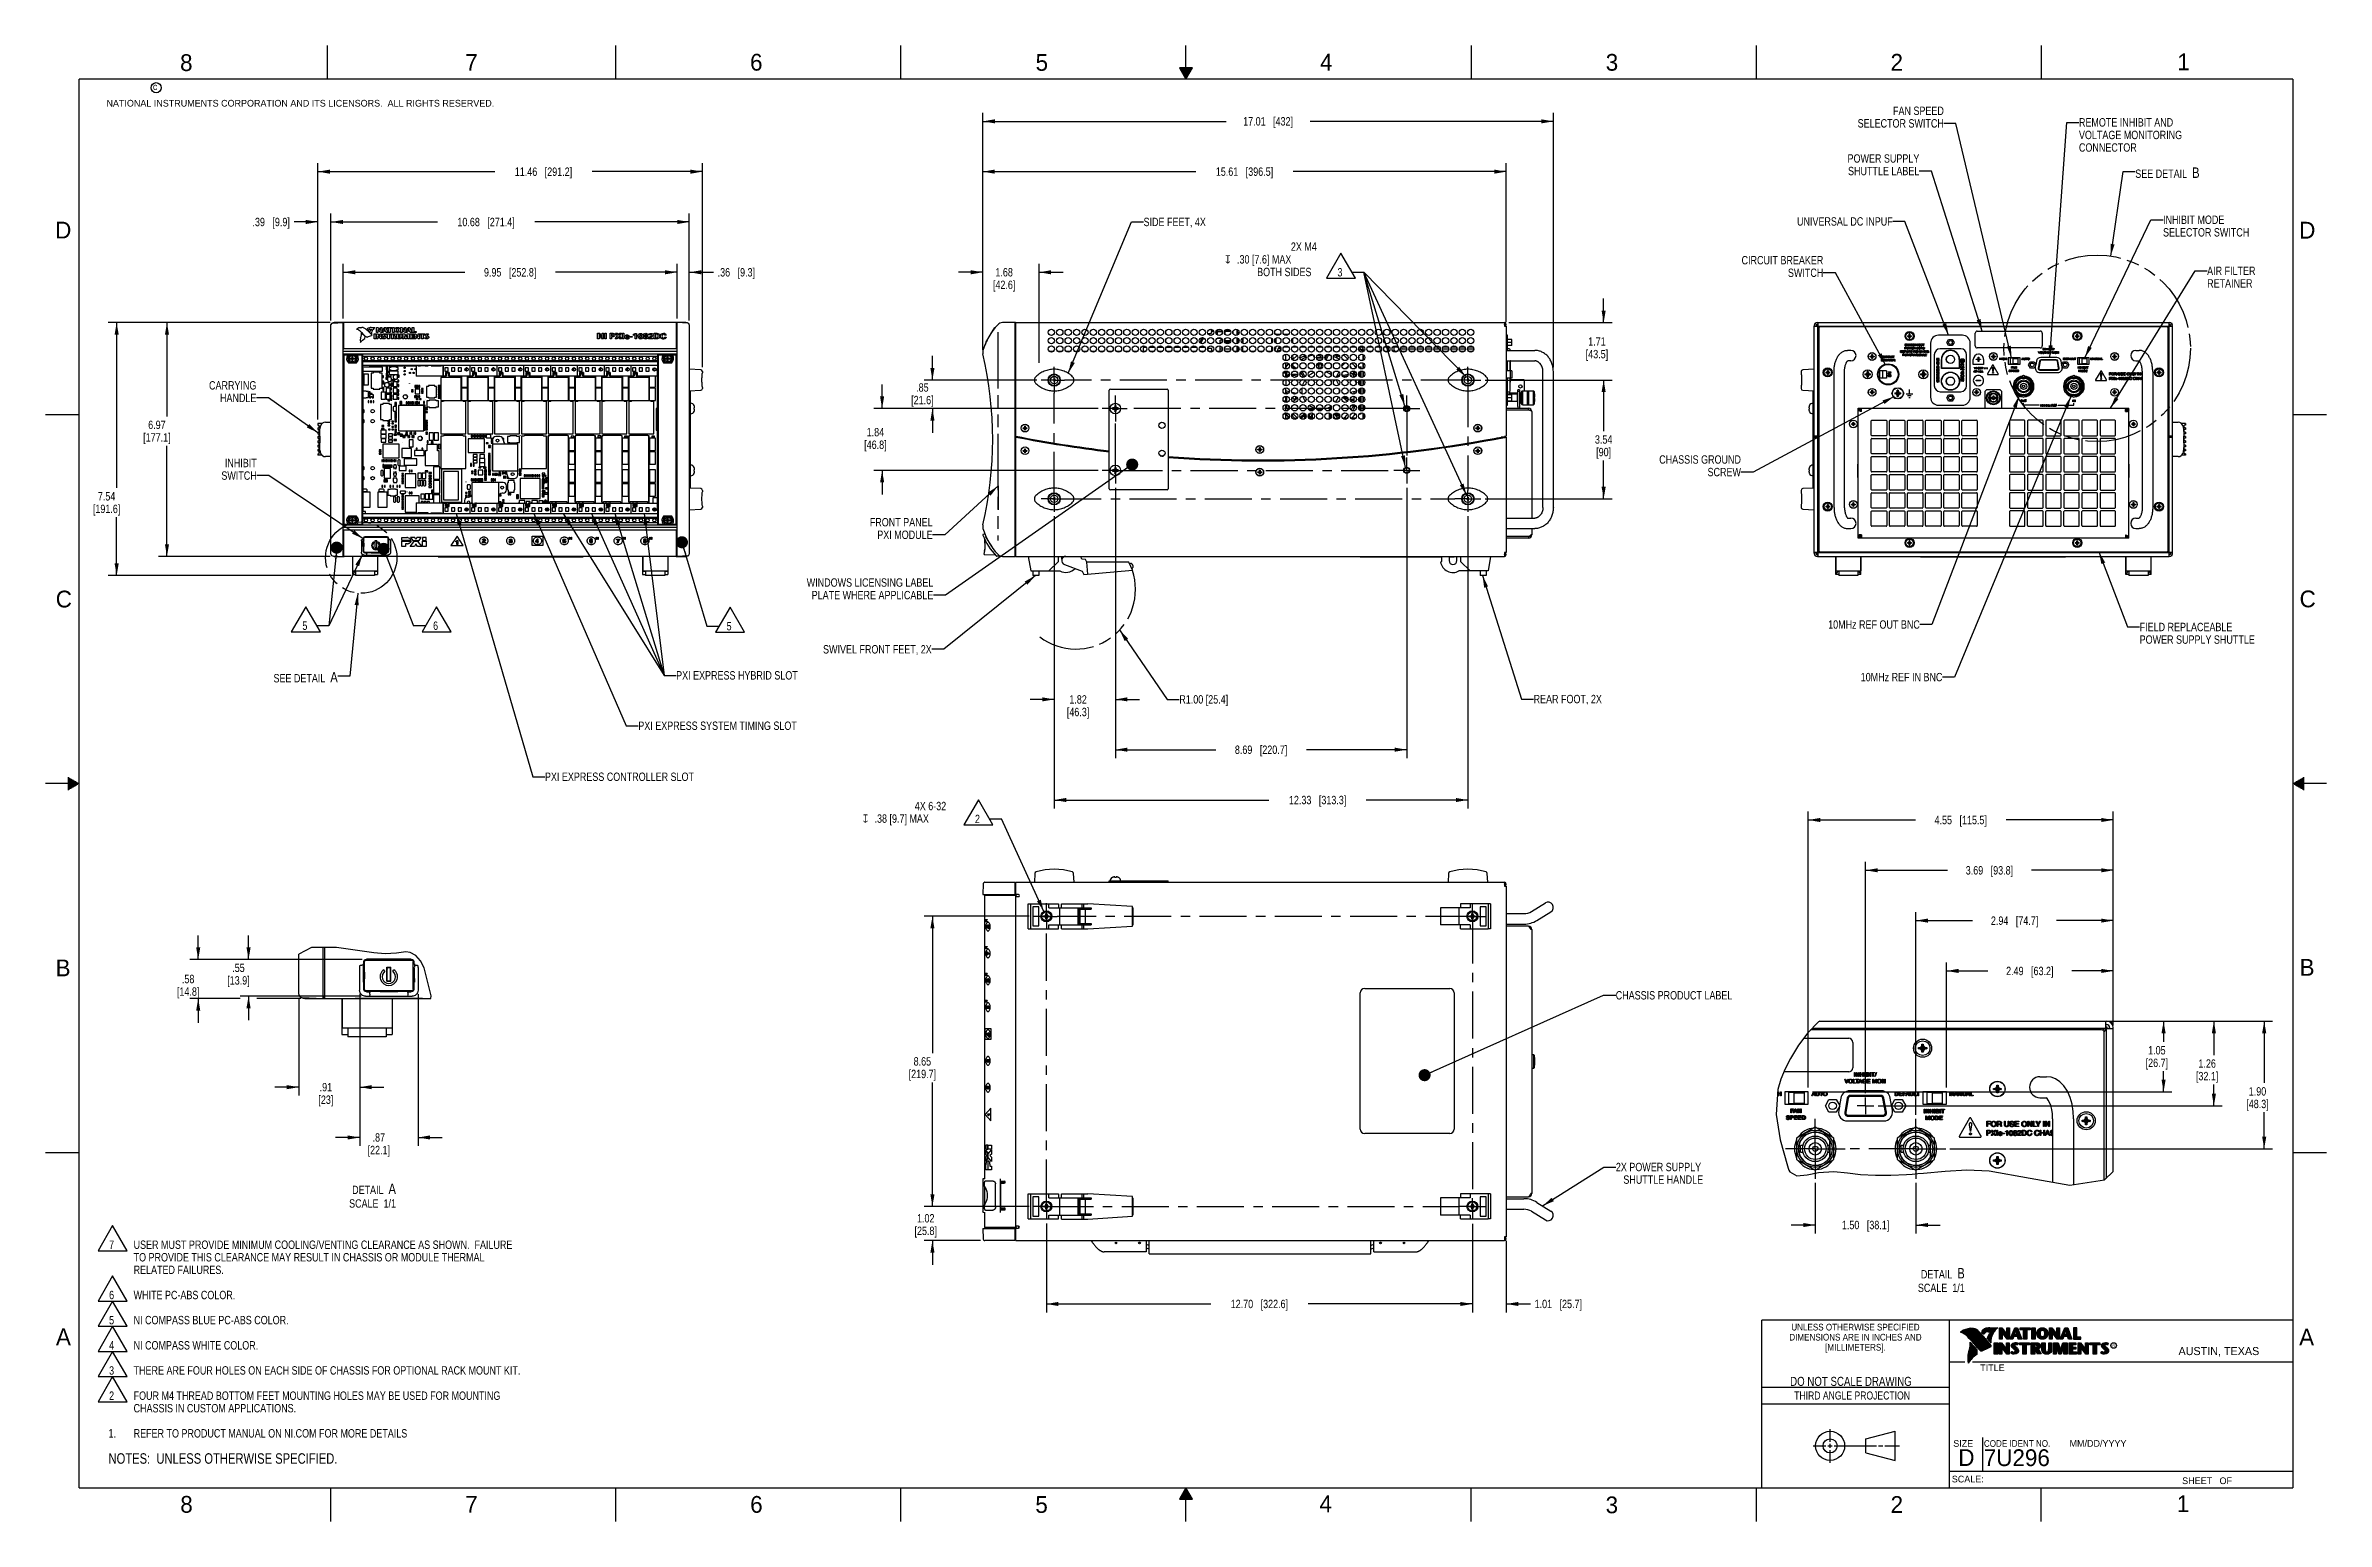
# Model space of a CAD drawing. Header units: inches. Extents: x 0 to 34, y 0 to 22.
import ezdxf

# ---------------------------------------------------------------- set-up
doc = ezdxf.new("R2010")
doc.units = ezdxf.units.IN
doc.header["$LTSCALE"] = 1.87
doc.header["$MEASUREMENT"] = 0
doc.linetypes.add('CENTER', pattern=[0.6, 0.375, -0.075, 0.075, -0.075])
doc.linetypes.add('PHANTOM', pattern=[0.8, 0.45, -0.05, 0.1, -0.05, 0.1, -0.05])
doc.layers.get('0').update_dxf_attribs({"linetype": 'CONTINUOUS'})
for name, color, linetype in [('02___PRT_ALL_AXES', 7, 'CONTINUOUS'), ('03___PRT_ALL_CURVES', 7, 'CONTINUOUS'), ('0_COMPONENTS', 7, 'CONTINUOUS'), ('3_ALL_AXES', 7, 'CONTINUOUS'), ('DATUMCURVES', 7, 'CONTINUOUS'), ('DEFAULT_1', 7, 'CENTER'), ('DEFAULT_3', 7, 'PHANTOM'), ('DETAIL', 7, 'CONTINUOUS'), ('DIMENSIONS', 7, 'CONTINUOUS'), ('ECAD_692942_01_57_SOT5_REV1', 7, 'CONTINUOUS'), ('ECAD_712444_01_205_DO3316', 7, 'CONTINUOUS'), ('ECAD_712614_01_16_R_2_0402_PKO_', 7, 'CONTINUOUS'), ('ECAD_712669_01_16_R_2_0402_PKO_', 7, 'CONTINUOUS'), ('ECAD_712679_01_16_R_2_0402_PKO_', 7, 'CONTINUOUS'), ('ECAD_715679_01_35_C_2_0603_PKO_', 7, 'CONTINUOUS'), ('ECAD_715793_01_24_C_2_0402_PKO_', 7, 'CONTINUOUS'), ('ECAD_716565_01_29_C_2_0402_PKO_', 7, 'CONTINUOUS'), ('ECAD_716645_01_493_199DF2', 7, 'CONTINUOUS'), ('ECAD_716669_01_433_C8X3_5', 7, 'CONTINUOUS'), ('ECAD_733138_01_69_SO8_REV1', 7, 'CONTINUOUS'), ('ECAD_760013_01_1_BG1X1_REV1', 7, 'CONTINUOUS'), ('ECAD_760013_03_1_BG1X3_REV1', 7, 'CONTINUOUS'), ('ECAD_761422_W_OUT-GND-PINS_REV1', 7, 'CONTINUOUS'), ('ECAD_BG1X7_760013-07', 7, 'CONTINUOUS'), ('ECAD_BGA324A_REV1', 7, 'CONTINUOUS'), ('ECAD_BGA324A_REV1_1', 7, 'CONTINUOUS'), ('ECAD_C0402_REV2_C0402-0_012UF-1', 7, 'CONTINUOUS'), ('ECAD_C0402_REV2_C0402-0_015UF-5', 7, 'CONTINUOUS'), ('ECAD_C0402_REV2_C0402-0_1UF_10_', 7, 'CONTINUOUS'), ('ECAD_C0402_REV2_C0402-1000PF-50', 7, 'CONTINUOUS'), ('ECAD_C0402_REV2_C0402-33PF-50V', 7, 'CONTINUOUS'), ('ECAD_C0402_REV2_C0402-4700PF-5_', 7, 'CONTINUOUS'), ('ECAD_C0402_REV2_C0402-_01UF_16V', 7, 'CONTINUOUS'), ('ECAD_C0402_REV2_C0402-SPARE', 7, 'CONTINUOUS'), ('ECAD_C0603_REV1_C0603-10PF__5_', 7, 'CONTINUOUS'), ('ECAD_C0805_REV2_C0805-10UF-10_', 7, 'CONTINUOUS'), ('ECAD_C1206_REV1_C1206-10UF-16V', 7, 'CONTINUOUS'), ('ECAD_C1210_REV1_C1210-10UF-10_', 7, 'CONTINUOUS'), ('ECAD_C1210_REV1_C1210-22UF-16V', 7, 'CONTINUOUS'), ('ECAD_C1210_REV1_C1210-47UF-10_', 7, 'CONTINUOUS'), ('ECAD_C3216_C3216-4_7UF_16V_REV1', 7, 'CONTINUOUS'), ('ECAD_C3528_REV1', 7, 'CONTINUOUS'), ('ECAD_C3528_REV1_C3528-33UF-20_', 7, 'CONTINUOUS'), ('ECAD_C7343_REV1_C7343-22UF_35V', 7, 'CONTINUOUS'), ('ECAD_C7343_REV1_C7343-33UF-10_', 7, 'CONTINUOUS'), ('ECAD_C7343_REV1_C7343-47UF-10_', 7, 'CONTINUOUS'), ('ECAD_C7343_REV1_C7343H-100_10_', 7, 'CONTINUOUS'), ('ECAD_C_2_0201_PKO', 7, 'CONTINUOUS'), ('ECAD_CNT_1968_606_25X7_2MM_V', 7, 'CONTINUOUS'), ('ECAD_CNT_28_120953-4_2MM_VERT_R', 7, 'CONTINUOUS'), ('ECAD_CNT_2_SDA-70543_100MILS_VE', 7, 'CONTINUOUS'), ('ECAD_CNT_56_214431_2MM_VERT_REV', 7, 'CONTINUOUS'), ('ECAD_CNT_90_ANTI-PAD-24-LAYERS_', 7, 'CONTINUOUS'), ('ECAD_CS0603_REV1_IND-11NH-700MA', 7, 'CONTINUOUS'), ('ECAD_DPK369_REV2_NTD4809NT4G', 7, 'CONTINUOUS'), ('ECAD_FD70_GLOBAL-FD-70', 7, 'CONTINUOUS'), ('ECAD_FR_060_030_2_MPZ1608S300A', 7, 'CONTINUOUS'), ('ECAD_IC_16_GN-SSOP_25MILS', 7, 'CONTINUOUS'), ('ECAD_IC_16_QFN-THS4302RGTT_0_50', 7, 'CONTINUOUS'), ('ECAD_IC_201_PBGA_0_8MM_REV3', 7, 'CONTINUOUS'), ('ECAD_IC_44_QFN_0_65MM_THERM_REV', 7, 'CONTINUOUS'), ('ECAD_IC_58_QFN_0_65MM_THERM', 7, 'CONTINUOUS'), ('ECAD_IN_2_285_265', 7, 'CONTINUOUS'), ('ECAD_LOCAL_FD40_LOCAL-FD-40', 7, 'CONTINUOUS'), ('ECAD_MCR50_712019-01', 7, 'CONTINUOUS'), ('ECAD_OSC_6SOJ_550X350MILS_RV1', 7, 'CONTINUOUS'), ('ECAD_QSOP24_PAC-DN005', 7, 'CONTINUOUS'), ('ECAD_R0402_REV2_R0402-0_OHM', 7, 'CONTINUOUS'), ('ECAD_R0402_REV2_R0402-1-1_', 7, 'CONTINUOUS'), ('ECAD_R0402_REV2_R0402-100_1_', 7, 'CONTINUOUS'), ('ECAD_R0402_REV2_R0402-10K_1_', 7, 'CONTINUOUS'), ('ECAD_R0402_REV2_R0402-12_4K_0_5', 7, 'CONTINUOUS'), ('ECAD_R0402_REV2_R0402-1K_1_', 7, 'CONTINUOUS'), ('ECAD_R0402_REV2_R0402-2_15K-0_5', 7, 'CONTINUOUS'), ('ECAD_R0402_REV2_R0402-2_37K-0_5', 7, 'CONTINUOUS'), ('ECAD_R0402_REV2_R0402-33_2_1_', 7, 'CONTINUOUS'), ('ECAD_R0402_REV2_R0402-432-0_5_', 7, 'CONTINUOUS'), ('ECAD_R0402_REV2_R0402-475_1_', 7, 'CONTINUOUS'), ('ECAD_R0402_REV2_R0402-49_9K__5_', 7, 'CONTINUOUS'), ('ECAD_R0402_REV2_R0402-56_2-1_', 7, 'CONTINUOUS'), ('ECAD_R0402_REV2_R0402-5_49K-0_5', 7, 'CONTINUOUS'), ('ECAD_R0402_REV2_R0402-7_87K-0_5', 7, 'CONTINUOUS'), ('ECAD_R0402_REV2_R0402-9_09K-0_5', 7, 'CONTINUOUS'), ('ECAD_R0402_REV2_R0402-SPARE', 7, 'CONTINUOUS'), ('ECAD_R0402_SPARE_16_2_0402_PKO_', 7, 'CONTINUOUS'), ('ECAD_R0603_REV1_711802-01', 7, 'CONTINUOUS'), ('ECAD_R0603_REV1_711805-01', 7, 'CONTINUOUS'), ('ECAD_R0603_REV1_711944-01', 7, 'CONTINUOUS'), ('ECAD_R0603_REV1_711984-01', 7, 'CONTINUOUS'), ('ECAD_R0603_REV1_712048-01', 7, 'CONTINUOUS'), ('ECAD_R0603_REV1_712049-01', 7, 'CONTINUOUS'), ('ECAD_R0603_REV1_R0603-232-0_5_', 7, 'CONTINUOUS'), ('ECAD_R0603_REV1_R0603-51K', 7, 'CONTINUOUS'), ('ECAD_R0603_REV1_R0603-732-0_5_', 7, 'CONTINUOUS'), ('ECAD_R0805_REV1_R0805-0_1-1_8W', 7, 'CONTINUOUS'), ('ECAD_R1206_R1206-SPARE', 7, 'CONTINUOUS'), ('ECAD_R2512_R2512-SPARE', 7, 'CONTINUOUS'), ('ECAD_R_2_0402_PKO_R0402-0_OHM', 7, 'CONTINUOUS'), ('ECAD_R_2_0402_PKO_R0402-100_1_', 7, 'CONTINUOUS'), ('ECAD_R_2_0402_PKO_R0402-10K_1_', 7, 'CONTINUOUS'), ('ECAD_R_2_0402_PKO_R0402-1K_1_', 7, 'CONTINUOUS'), ('ECAD_R_2_0402_PKO_R0402-SPARE', 7, 'CONTINUOUS'), ('ECAD_R_2_WSL2512_R2512-_004_1_', 7, 'CONTINUOUS'), ('ECAD_RN0804_REV1', 7, 'CONTINUOUS'), ('ECAD_RN0804_REV1_RP4IS-33_0804', 7, 'CONTINUOUS'), ('ECAD_S_N_LABEL_REV1_NOPARTNAME', 7, 'CONTINUOUS'), ('ECAD_SM1206_REV2_RP4IS-3_3K-5_', 7, 'CONTINUOUS'), ('ECAD_SO8_REV1_24C02', 7, 'CONTINUOUS'), ('ECAD_SO8_REV1_LT1763CS8-1_5TRPB', 7, 'CONTINUOUS'), ('ECAD_SO8_REV1_MMDF3N03HDR2_SM', 7, 'CONTINUOUS'), ('ECAD_SOM8_AT25256AW-10SU-1_8', 7, 'CONTINUOUS'), ('ECAD_SOT23_REV1_MMBT3904LT1', 7, 'CONTINUOUS'), ('ECAD_SOT353_REV1_SN74AHCT1G00', 7, 'CONTINUOUS'), ('ECAD_SOT353_REV1_SN74LVC1G06DCK', 7, 'CONTINUOUS'), ('ECAD_SOT5_REV1_NC7SZ125M5X_A0', 7, 'CONTINUOUS'), ('ECAD_SOT5_REV1_NC7SZ32M5X', 7, 'CONTINUOUS'), ('ECAD_SSOP5_NC7SZU04_SM_A0', 7, 'CONTINUOUS'), ('ECAD_SSOP5_SN74LVC1G125DBVR_A0', 7, 'CONTINUOUS'), ('ECAD_TL125_TL_125', 7, 'CONTINUOUS'), ('ECAD_TO263S_REV1_TPS78633KTT_SM', 7, 'CONTINUOUS'), ('ECAD_TP30S_TEST_POINT_30SQ', 7, 'CONTINUOUS'), ('ECAD_TSM105_REV2_BERG2X5-761451', 7, 'CONTINUOUS'), ('ECAD_WEEELOGO_SM_NOPARTNAME', 7, 'CONTINUOUS'), ('ECAD_ZBYS4_RV1_CHOKE-500MHZ_ZBY', 7, 'CONTINUOUS')]:
    doc.layers.add(name, color=color, linetype=linetype)
doc.styles.get("Standard").update_dxf_attribs({"font": 'txt', "width": 0.8})
doc.styles.add('TEXTSTYLE_1', font='gdt', dxfattribs={"width": 0.8})
doc.styles.add('TEXTSTYLE_2', font='txt')
doc.styles.add('TEXTSTYLE_3', font='txt', dxfattribs={"width": 0.9})
doc.dimstyles.new('DIMSTYLE_1', dxfattribs={"dimtxt": 0.125, "dimasz": 0.18, "dimexe": 0.125, "dimexo": 0.0625, "dimgap": 0.0625, "dimtad": 0, "dimtih": 1, "dimtoh": 1, "dimzin": 4, "dimdsep": 46, "dimtxsty": 'STANDARD', "dimblk": '_FILLED', "dimblk1": '_FILLED', "dimblk2": '_FILLED', "dimcen": 0.09, "dimadec": 0, "dimazin": 0, "dimtp": 0.01, "dimtm": 0.01, "dimtfac": 1, "dimtofl": 0, "dimtmove": 0, "dimatfit": 3, "dimldrblk": '_FILLED', "dimfxl": 1, "dimtolj": 1, "dimtzin": 4, "dimarcsym": 0})
doc.dimstyles.new('DIMSTYLE_2', dxfattribs={"dimtxt": 0.125, "dimasz": 0.18, "dimexe": 0.125, "dimexo": 0.0625, "dimgap": 0.0625, "dimtad": 0, "dimtih": 1, "dimtoh": 1, "dimlfac": 2, "dimzin": 4, "dimdsep": 46, "dimtxsty": 'STANDARD', "dimblk": '_FILLED', "dimblk1": '_FILLED', "dimblk2": '_FILLED', "dimcen": 0.09, "dimadec": 0, "dimazin": 0, "dimtp": 0.001, "dimtm": 0.001, "dimtfac": 1, "dimtofl": 0, "dimtmove": 0, "dimatfit": 3, "dimldrblk": '_FILLED', "dimfxl": 1, "dimtolj": 1, "dimtzin": 4, "dimarcsym": 0})
doc.dimstyles.new('DIMSTYLE_3', dxfattribs={"dimtxt": 0.125, "dimasz": 0.18, "dimexe": 0.125, "dimexo": 0.0625, "dimgap": 0.0625, "dimtad": 0, "dimtih": 1, "dimtoh": 1, "dimzin": 4, "dimdsep": 46, "dimtxsty": 'STANDARD', "dimblk": '_FILLED', "dimblk1": '_FILLED', "dimblk2": '_FILLED', "dimcen": 0.09, "dimadec": 0, "dimazin": 0, "dimtp": 0.001, "dimtm": 0.001, "dimtfac": 1, "dimtofl": 0, "dimtmove": 0, "dimatfit": 3, "dimldrblk": '_FILLED', "dimfxl": 1, "dimtolj": 1, "dimtzin": 4, "dimarcsym": 0})
doc.dimstyles.get("Standard").update_dxf_attribs({"dimtxt": 0.125, "dimasz": 0.18, "dimexe": 0.125, "dimexo": 0.0625, "dimgap": 0.09, "dimtad": 0, "dimtih": 1, "dimtoh": 1, "dimdec": 3, "dimzin": 4, "dimdsep": 46, "dimtxsty": 'STANDARD', "dimblk": '_FILLED', "dimblk1": '_FILLED', "dimblk2": '_FILLED', "dimcen": 0.09, "dimadec": 0, "dimazin": 0, "dimtol": 1, "dimtp": 0.01, "dimtm": 0.01, "dimtfac": 1, "dimtdec": 3, "dimtofl": 0, "dimtmove": 0, "dimatfit": 3, "dimldrblk": '_FILLED', "dimfxl": 1, "dimtolj": 1, "dimtzin": 4, "dimarcsym": 0})

msp = doc.modelspace()

# ---------------------------------------------------------------- texts
at = {"color": 2, "linetype": 'CONTINUOUS', "line_spacing_factor": 0.9}
for s, insert, char_height, width, attachment_point, style in [('8', (2.0046, 21.8713), 0.25, 0.25, 1, 'TEXTSTYLE_2'), ('7', (6.2556, 21.8743), 0.25, 0.25, 1, 'TEXTSTYLE_2'), ('6', (10.5012, 21.8772), 0.25, 0.25, 1, 'TEXTSTYLE_2'), ('5', (14.7577, 21.8747), 0.25, 0.25, 1, 'TEXTSTYLE_2'), ('4', (18.9977, 21.8777), 0.25, 0.25, 1, 'TEXTSTYLE_2'), ('3', (23.257, 21.8759), 0.25, 0.25, 1, 'TEXTSTYLE_2'), ('2', (27.5025, 21.8762), 0.25, 0.25, 1, 'TEXTSTYLE_2'), ('1', (31.7781, 21.8826), 0.25, 0.25, 1, 'TEXTSTYLE_2'), ('NATIONAL INSTRUMENTS CORPORATION AND ITS LICENSORS.  ALL RIGHTS RESERVED.', (0.9071, 21.1911), 0.1, 7.3, 1, 'TEXTSTYLE_2'), ('c', (1.599, 21.4388), 0.1, 0.1, 1, 'TEXTSTYLE_2'), ('D', (0.1424, 19.375), 0.25, 0.25, 1, 'TEXTSTYLE_2'), ('D', (33.5947, 19.3736), 0.25, 0.25, 1, 'TEXTSTYLE_2'), ('C', (0.1508, 13.8746), 0.25, 0.25, 1, 'TEXTSTYLE_2'), ('C', (33.6004, 13.8767), 0.25, 0.25, 1, 'TEXTSTYLE_2'), ('B', (0.1484, 8.3757), 0.25, 0.25, 1, 'TEXTSTYLE_2'), ('B', (33.6006, 8.3845), 0.25, 0.25, 1, 'TEXTSTYLE_2'), ('A', (0.1541, 2.8761), 0.25, 0.25, 1, 'TEXTSTYLE_2'), ('DIMENSIONS ARE IN INCHES AND', (26.9799, 2.7959), 0.1, 2.52, 2, 'TEXTSTYLE_3'), ('UNLESS OTHERWISE SPECIFIED', (26.9799, 2.9459), 0.1, 2.34, 2, 'TEXTSTYLE_3'), ('A', (33.5939, 2.8728), 0.25, 0.25, 1, 'TEXTSTYLE_2'), ('[MILLIMETERS].', (26.9799, 2.6459), 0.1, 1.26, 2, 'TEXTSTYLE_3'), ('R', (30.8076, 2.6413), 0.042, 0.041979, 1, 'TEXTSTYLE_2'), ('AUSTIN, TEXAS', (31.7957, 2.599), 0.12, 1.56, 1, 'TEXTSTYLE_2'), ('TITLE', (28.8397, 2.3397), 0.1, 0.5, 1, 'TEXTSTYLE_2'), ('SIZE', (28.4379, 1.2118), 0.1, 0.4, 1, 'TEXTSTYLE_2'), ('CODE IDENT NO.', (28.8949, 1.2115), 0.1, 1.26, 1, 'TEXTSTYLE_3'), ('MM/DD/YYYY', (30.1721, 1.2121), 0.1, 1, 1, 'TEXTSTYLE_2'), ('SCALE:', (28.4164, 0.6806), 0.1, 0.6, 1, 'TEXTSTYLE_2'), ('8', (2.0074, 0.3791), 0.25, 0.25, 1, 'TEXTSTYLE_2'), ('7', (6.2553, 0.3787), 0.25, 0.25, 1, 'TEXTSTYLE_2'), ('6', (10.5033, 0.3784), 0.25, 0.25, 1, 'TEXTSTYLE_2'), ('5', (14.754, 0.3762), 0.25, 0.25, 1, 'TEXTSTYLE_2'), ('4', (18.9884, 0.3869), 0.25, 0.25, 1, 'TEXTSTYLE_2'), ('3', (23.2555, 0.371), 0.25, 0.25, 1, 'TEXTSTYLE_2'), ('2', (27.5035, 0.3763), 0.25, 0.25, 1, 'TEXTSTYLE_2'), ('1', (31.7706, 0.389), 0.25, 0.25, 1, 'TEXTSTYLE_2'), ('SHEET   OF', (31.8499, 0.6557), 0.1, 1, 1, 'TEXTSTYLE_2')]:
    msp.add_mtext(s, dxfattribs=dict(at, insert=insert, char_height=char_height, width=width, attachment_point=attachment_point, style=style))
at = {"color": 7, "linetype": 'CONTINUOUS', "insert": (26.9127, 2.1549), "char_height": 0.135, "width": 2.16, "attachment_point": 2, "line_spacing_factor": 0.9}
msp.add_mtext('DO NOT SCALE DRAWING', dxfattribs=at)
at = {"color": 2, "linetype": 'CONTINUOUS', "insert": (26.9296, 1.9368), "char_height": 0.12, "width": 2.112, "attachment_point": 2, "line_spacing_factor": 0.9}
msp.add_mtext('THIRD ANGLE PROJECTION', dxfattribs=at)
at = {"color": 7, "linetype": 'CONTINUOUS', "char_height": 0.25, "attachment_point": 1, "line_spacing_factor": 0.9, "style": 'TEXTSTYLE_2'}
for s, insert, width in [('D  ', (28.5128, 1.0764), 0.75), ('7U296', (28.8928, 1.0745), 1.25)]:
    msp.add_mtext(s, dxfattribs=dict(at, insert=insert, width=width))
at = {"layer": 'DATUMCURVES', "color": 2, "linetype": 'CONTINUOUS', "char_height": 0.125, "attachment_point": 3, "line_spacing_factor": 0.9}
for s, insert, width in [('CARRYING\\PHANDLE', (3.1422, 16.9978), 0.8), ('INHIBIT\\PSWITCH', (3.1474, 15.8403), 0.7)]:
    msp.add_mtext(s, dxfattribs=dict(at, insert=insert, width=width))
at = {"layer": 'DETAIL', "color": 2, "linetype": 'CONTINUOUS', "char_height": 0.125, "line_spacing_factor": 0.9}
for s, insert, width, attachment_point in [('FAN SPEED\\PSELECTOR SWITCH', (28.2977, 21.0911), 1.5, 3), ('REMOTE INHIBIT AND\\PVOLTAGE MONITORING\\PCONNECTOR', (30.3116, 20.9186), 1.8, 1), ('POWER SUPPLY\\PSHUTTLE LABEL', (27.932, 20.38), 1.3, 3), ('SEE DETAIL  \\H0.156;B', (31.1512, 20.1838), 1.3248, 1), ('SIDE FEET, 4X', (16.3671, 19.4338), 1.3, 1), ('UNIVERSAL DC INPUF', (27.5352, 19.4414), 1.8, 3), ('INHIBIT MODE\\PSELECTOR SWITCH', (31.5652, 19.4669), 1.5, 1), ('CIRCUIT BREAKER\\PSWITCH', (26.5008, 18.8638), 1.5, 3), ('AIR FILTER\\PRETAINER', (32.2225, 18.7056), 1, 1), ('CHASSIS GROUND\\PSCREW', (25.2727, 15.8928), 1.4, 3), ('FRONT PANEL\\PPXI MODULE', (13.2228, 14.9578), 1.1, 3), ('WINDOWS LICENSING LABEL\\PPLATE WHERE APPLICABLE', (13.2335, 14.0584), 2.3, 3), ('10MHz REF OUT BNC', (27.9399, 13.4328), 1.7, 3), ('FIELD REPLACEABLE\\PPOWER SUPPLY SHUTTLE', (31.2164, 13.3958), 2, 1), ('SWIVEL FRONT FEET, 2X', (13.2094, 13.0631), 2.1, 3), ('SEE DETAIL  \\H0.156;A', (4.3551, 12.663), 1.3248, 3), ('PXI EXPRESS HYBRID SLOT', (9.3993, 12.6748), 2.3, 1), ('10MHz REF IN BNC', (28.2763, 12.6487), 1.6, 3), ('R1.00 [25.4]', (16.9004, 12.3165), 1.2, 1), ('REAR FOOT, 2X', (22.1818, 12.3211), 1.3, 1), ('PXI EXPRESS SYSTEM TIMING SLOT', (8.8355, 11.9237), 3, 1), ('PXI EXPRESS CONTROLLER SLOT', (7.4438, 11.163), 2.7, 1), ('CHASSIS PRODUCT LABEL', (23.4061, 7.9053), 2.1, 1), ('2X POWER SUPPLY\\P   SHUTTLE HANDLE', (23.4083, 5.3453), 1.7, 1), ('DETAIL  \\H0.156;A\\P\\H0.125;SCALE  1/1', (5.2229, 5.0357), 1, 3), ('DETAIL  \\H0.156;B\\P\\H0.125;SCALE  1/1', (28.6091, 3.7776), 1, 3)]:
    msp.add_mtext(s, dxfattribs=dict(at, insert=insert, width=width, attachment_point=attachment_point))

# ---------------------------------------------------------------- blocks, each defined once
blk = doc.blocks.new('CUSTOM_NOTE_BL0', base_point=(3.625, 1.312))
at = {"color": 2, "linetype": 'CONTINUOUS', "width": 0.8}
for s, p in [('1.', (0.938, 1.25)), ('REFER TO PRODUCT MANUAL ON NI.COM FOR MORE DETAILS', (1.312, 1.25))]:
    blk.add_text(s, height=0.125, dxfattribs=at).set_placement(p)
blk = doc.blocks.new('_FILLED')
at = {"color": 0, "linetype": 'BYBLOCK'}
blk.add_solid([(0, 0), (-1, 0.17), (-1, -0.17)], dxfattribs=at)
blk = doc.blocks.new('*D0')
at = {"layer": 'DIMENSIONS', "color": 2, "linetype": 'CONTINUOUS'}
for p, q in [((13.97, 17.791), (13.97, 18.746)), ((14.809, 17.271), (14.809, 18.746)), ((13.97, 18.621), (13.61, 18.621)), ((14.809, 18.621), (15.169, 18.621))]:
    blk.add_line(p, q, dxfattribs=at)
at = {"layer": 'DIMENSIONS', "color": 2, "linetype": 'CONTINUOUS', "xscale": 0.18, "yscale": 0.18, "zscale": 0.18}
blk.add_blockref('_FILLED', (13.97, 18.621), dxfattribs=at)
at = {"layer": 'DIMENSIONS', "color": 2, "linetype": 'CONTINUOUS', "xscale": 0.18, "yscale": 0.18, "zscale": 0.18, "rotation": 180}
blk.add_blockref('_FILLED', (14.809, 18.621), dxfattribs=at)
at = {"layer": 'DIMENSIONS', "color": 2, "linetype": 'CONTINUOUS', "insert": (14.289, 18.684), "char_height": 0.125, "width": 0.6, "attachment_point": 2, "line_spacing_factor": 0.9}
blk.add_mtext('1.68\\P[42.6]', dxfattribs=at)
blk = doc.blocks.new('*D1')
at = {"layer": 'DATUMCURVES', "color": 2, "linetype": 'CONTINUOUS'}
for p, q in [((4.436, 17.934), (4.436, 18.746)), ((9.413, 17.934), (9.413, 18.746)), ((4.436, 18.621), (6.25, 18.621)), ((9.413, 18.621), (7.6, 18.621))]:
    blk.add_line(p, q, dxfattribs=at)
at = {"layer": 'DATUMCURVES', "color": 2, "linetype": 'CONTINUOUS', "xscale": 0.18, "yscale": 0.18, "zscale": 0.18, "rotation": 180}
blk.add_blockref('_FILLED', (4.436, 18.621), dxfattribs=at)
at = {"layer": 'DATUMCURVES', "color": 2, "linetype": 'CONTINUOUS', "xscale": 0.18, "yscale": 0.18, "zscale": 0.18}
blk.add_blockref('_FILLED', (9.413, 18.621), dxfattribs=at)
at = {"layer": 'DATUMCURVES', "color": 2, "linetype": 'CONTINUOUS', "insert": (6.925, 18.683), "char_height": 0.125, "width": 1.225, "attachment_point": 2, "line_spacing_factor": 0.9}
blk.add_mtext('9.95{\\Ftxt.shx;\\W1.000000;\\H0.125000; }[252.8]', dxfattribs=at)
blk = doc.blocks.new('*D2')
at = {"layer": 'DATUMCURVES', "color": 2, "linetype": 'CONTINUOUS'}
for p, q in [((9.413, 17.934), (9.413, 18.746)), ((9.596, 17.902), (9.596, 18.746)), ((9.413, 18.621), (9.053, 18.621)), ((9.596, 18.621), (9.955, 18.621))]:
    blk.add_line(p, q, dxfattribs=at)
at = {"layer": 'DATUMCURVES', "color": 2, "linetype": 'CONTINUOUS', "xscale": 0.18, "yscale": 0.18, "zscale": 0.18}
blk.add_blockref('_FILLED', (9.413, 18.621), dxfattribs=at)
at = {"layer": 'DATUMCURVES', "color": 2, "linetype": 'CONTINUOUS', "xscale": 0.18, "yscale": 0.18, "zscale": 0.18, "rotation": 180}
blk.add_blockref('_FILLED', (9.596, 18.621), dxfattribs=at)
at = {"layer": 'DATUMCURVES', "color": 2, "linetype": 'CONTINUOUS', "insert": (10.018, 18.683), "char_height": 0.125, "width": 0.925, "attachment_point": 1, "line_spacing_factor": 0.9}
blk.add_mtext('.36{\\Ftxt.shx;\\W1.000000;\\H0.125000; }[9.3]', dxfattribs=at)
blk = doc.blocks.new('*D3')
at = {"layer": 'DATUMCURVES', "color": 2, "linetype": 'CONTINUOUS'}
for p, q in [((4.254, 17.934), (4.254, 19.496)), ((9.596, 17.902), (9.596, 19.496)), ((4.254, 19.371), (5.841, 19.371)), ((9.596, 19.371), (7.291, 19.371))]:
    blk.add_line(p, q, dxfattribs=at)
at = {"layer": 'DATUMCURVES', "color": 2, "linetype": 'CONTINUOUS', "xscale": 0.18, "yscale": 0.18, "zscale": 0.18, "rotation": 180}
blk.add_blockref('_FILLED', (4.254, 19.371), dxfattribs=at)
at = {"layer": 'DATUMCURVES', "color": 2, "linetype": 'CONTINUOUS', "xscale": 0.18, "yscale": 0.18, "zscale": 0.18}
blk.add_blockref('_FILLED', (9.596, 19.371), dxfattribs=at)
at = {"layer": 'DATUMCURVES', "color": 2, "linetype": 'CONTINUOUS', "insert": (6.566, 19.433), "char_height": 0.125, "width": 1.325, "attachment_point": 2, "line_spacing_factor": 0.9}
blk.add_mtext('10.68{\\Ftxt.shx;\\W1.000000;\\H0.125000; }[271.4]', dxfattribs=at)
blk = doc.blocks.new('*D4')
at = {"layer": 'DATUMCURVES', "color": 2, "linetype": 'CONTINUOUS'}
for p, q in [((4.059, 16.428), (4.059, 19.496)), ((4.254, 17.902), (4.254, 19.496)), ((4.059, 19.371), (3.703, 19.371)), ((4.254, 19.371), (4.614, 19.371))]:
    blk.add_line(p, q, dxfattribs=at)
at = {"layer": 'DATUMCURVES', "color": 2, "linetype": 'CONTINUOUS', "xscale": 0.18, "yscale": 0.18, "zscale": 0.18}
blk.add_blockref('_FILLED', (4.059, 19.371), dxfattribs=at)
at = {"layer": 'DATUMCURVES', "color": 2, "linetype": 'CONTINUOUS', "xscale": 0.18, "yscale": 0.18, "zscale": 0.18, "rotation": 180}
blk.add_blockref('_FILLED', (4.254, 19.371), dxfattribs=at)
at = {"layer": 'DATUMCURVES', "color": 2, "linetype": 'CONTINUOUS', "insert": (3.641, 19.433), "char_height": 0.125, "width": 0.925, "attachment_point": 3, "line_spacing_factor": 0.9}
blk.add_mtext('.39{\\Ftxt.shx;\\W1.000000;\\H0.125000; }[9.9]', dxfattribs=at)
blk = doc.blocks.new('*D5')
at = {"layer": 'DATUMCURVES', "color": 2, "linetype": 'CONTINUOUS'}
for p, q in [((4.059, 16.428), (4.059, 20.246)), ((4.059, 20.121), (6.697, 20.121)), ((9.791, 20.121), (8.147, 20.121)), ((9.791, 17.204), (9.791, 20.246))]:
    blk.add_line(p, q, dxfattribs=at)
at = {"layer": 'DATUMCURVES', "color": 2, "linetype": 'CONTINUOUS', "xscale": 0.18, "yscale": 0.18, "zscale": 0.18, "rotation": 180}
blk.add_blockref('_FILLED', (4.059, 20.121), dxfattribs=at)
at = {"layer": 'DATUMCURVES', "color": 2, "linetype": 'CONTINUOUS', "xscale": 0.18, "yscale": 0.18, "zscale": 0.18}
blk.add_blockref('_FILLED', (9.791, 20.121), dxfattribs=at)
at = {"layer": 'DATUMCURVES', "color": 2, "linetype": 'CONTINUOUS', "insert": (7.422, 20.183), "char_height": 0.125, "width": 1.325, "attachment_point": 2, "line_spacing_factor": 0.9}
blk.add_mtext('11.46{\\Ftxt.shx;\\W1.000000;\\H0.125000; }[291.2]', dxfattribs=at)
blk = doc.blocks.new('*D6')
at = {"layer": 'DATUMCURVES', "color": 2, "linetype": 'CONTINUOUS'}
for p, q in [((4.241, 17.871), (1.684, 17.871)), ((1.809, 17.871), (1.809, 16.472)), ((1.809, 14.386), (1.809, 16.034)), ((4.241, 14.386), (1.684, 14.386))]:
    blk.add_line(p, q, dxfattribs=at)
at = {"layer": 'DATUMCURVES', "color": 2, "linetype": 'CONTINUOUS', "xscale": 0.18, "yscale": 0.18, "zscale": 0.18}
for p, rotation in [((1.809, 17.871), 90), ((1.809, 14.386), 270)]:
    blk.add_blockref('_FILLED', p, dxfattribs=dict(at, rotation=rotation))
at = {"layer": 'DATUMCURVES', "color": 2, "linetype": 'CONTINUOUS', "insert": (1.659, 16.409), "char_height": 0.125, "width": 0.7, "attachment_point": 2, "line_spacing_factor": 0.9}
blk.add_mtext('6.97\\P[177.1]', dxfattribs=at)
blk = doc.blocks.new('*D7')
at = {"layer": 'DATUMCURVES', "color": 2, "linetype": 'CONTINUOUS'}
for p, q in [((4.241, 17.871), (0.934, 17.871)), ((1.059, 17.871), (1.059, 15.407)), ((1.059, 14.1), (1.059, 14.969)), ((4.557, 14.1), (0.934, 14.1))]:
    blk.add_line(p, q, dxfattribs=at)
at = {"layer": 'DATUMCURVES', "color": 2, "linetype": 'CONTINUOUS', "xscale": 0.18, "yscale": 0.18, "zscale": 0.18}
for p, rotation in [((1.059, 17.871), 90), ((1.059, 14.1), 270)]:
    blk.add_blockref('_FILLED', p, dxfattribs=dict(at, rotation=rotation))
at = {"layer": 'DATUMCURVES', "color": 2, "linetype": 'CONTINUOUS', "insert": (0.909, 15.344), "char_height": 0.125, "width": 0.7, "attachment_point": 2, "line_spacing_factor": 0.9}
blk.add_mtext('7.54\\P[191.6]', dxfattribs=at)
blk = doc.blocks.new('*D8')
at = {"layer": 'DIMENSIONS', "color": 2, "linetype": 'CONTINUOUS'}
for p, q in [((4.682, 7.858), (4.682, 6.348)), ((3.775, 7.796), (3.775, 6.348)), ((3.775, 6.473), (3.415, 6.473)), ((4.682, 6.473), (5.042, 6.473))]:
    blk.add_line(p, q, dxfattribs=at)
at = {"layer": 'DIMENSIONS', "color": 2, "linetype": 'CONTINUOUS', "xscale": 0.18, "yscale": 0.18, "zscale": 0.18}
blk.add_blockref('_FILLED', (3.775, 6.473), dxfattribs=at)
at = {"layer": 'DIMENSIONS', "color": 2, "linetype": 'CONTINUOUS', "xscale": 0.18, "yscale": 0.18, "zscale": 0.18, "rotation": 180}
blk.add_blockref('_FILLED', (4.682, 6.473), dxfattribs=at)
at = {"layer": 'DIMENSIONS', "color": 2, "linetype": 'CONTINUOUS', "insert": (4.178, 6.536), "char_height": 0.125, "width": 0.4, "attachment_point": 2, "line_spacing_factor": 0.9}
blk.add_mtext('.91\\P[23]', dxfattribs=at)
blk = doc.blocks.new('*D9')
at = {"layer": 'DIMENSIONS', "color": 2, "linetype": 'CONTINUOUS'}
for p, q in [((4.682, 7.858), (4.682, 5.598)), ((5.552, 7.858), (5.552, 5.598)), ((4.682, 5.723), (4.322, 5.723)), ((5.552, 5.723), (5.912, 5.723))]:
    blk.add_line(p, q, dxfattribs=at)
at = {"layer": 'DIMENSIONS', "color": 2, "linetype": 'CONTINUOUS', "xscale": 0.18, "yscale": 0.18, "zscale": 0.18}
blk.add_blockref('_FILLED', (4.682, 5.723), dxfattribs=at)
at = {"layer": 'DIMENSIONS', "color": 2, "linetype": 'CONTINUOUS', "xscale": 0.18, "yscale": 0.18, "zscale": 0.18, "rotation": 180}
blk.add_blockref('_FILLED', (5.552, 5.723), dxfattribs=at)
at = {"layer": 'DIMENSIONS', "color": 2, "linetype": 'CONTINUOUS', "insert": (4.967, 5.786), "char_height": 0.125, "width": 0.6, "attachment_point": 2, "line_spacing_factor": 0.9}
blk.add_mtext('.87\\P[22.1]', dxfattribs=at)
blk = doc.blocks.new('*D10')
at = {"layer": 'DIMENSIONS', "color": 2, "linetype": 'CONTINUOUS'}
for p, q in [((3.025, 8.376), (3.025, 8.736)), ((4.719, 8.376), (2.9, 8.376)), ((4.706, 7.83), (2.9, 7.83)), ((3.025, 7.83), (3.025, 7.47))]:
    blk.add_line(p, q, dxfattribs=at)
at = {"layer": 'DIMENSIONS', "color": 2, "linetype": 'CONTINUOUS', "xscale": 0.18, "yscale": 0.18, "zscale": 0.18}
for p, rotation in [((3.025, 8.376), 270), ((3.025, 7.83), 90)]:
    blk.add_blockref('_FILLED', p, dxfattribs=dict(at, rotation=rotation))
at = {"layer": 'DIMENSIONS', "color": 2, "linetype": 'CONTINUOUS', "insert": (2.875, 8.315), "char_height": 0.125, "width": 0.6, "attachment_point": 2, "line_spacing_factor": 0.9}
blk.add_mtext('.55\\P[13.9]', dxfattribs=at)
blk = doc.blocks.new('*D11')
at = {"layer": 'DIMENSIONS', "color": 2, "linetype": 'CONTINUOUS'}
for p, q in [((2.275, 8.376), (2.275, 8.736)), ((4.719, 8.376), (2.15, 8.376)), ((2.9, 7.794), (2.15, 7.794)), ((2.275, 7.794), (2.275, 7.434)), ((3.812, 7.794), (3.15, 7.794))]:
    blk.add_line(p, q, dxfattribs=at)
at = {"layer": 'DIMENSIONS', "color": 2, "linetype": 'CONTINUOUS', "xscale": 0.18, "yscale": 0.18, "zscale": 0.18}
for p, rotation in [((2.275, 8.376), 270), ((2.275, 7.794), 90)]:
    blk.add_blockref('_FILLED', p, dxfattribs=dict(at, rotation=rotation))
at = {"layer": 'DIMENSIONS', "color": 2, "linetype": 'CONTINUOUS', "insert": (2.125, 8.148), "char_height": 0.125, "width": 0.6, "attachment_point": 2, "line_spacing_factor": 0.9}
blk.add_mtext('.58\\P[14.8]', dxfattribs=at)
blk = doc.blocks.new('*D12')
at = {"layer": 'DIMENSIONS', "color": 2, "linetype": 'CONTINUOUS'}
for p, q in [((14.662, 9.02), (13.095, 9.02)), ((13.22, 9.02), (13.22, 6.982)), ((13.22, 4.695), (13.22, 6.545)), ((14.664, 4.695), (13.095, 4.695))]:
    blk.add_line(p, q, dxfattribs=at)
at = {"layer": 'DIMENSIONS', "color": 2, "linetype": 'CONTINUOUS', "xscale": 0.18, "yscale": 0.18, "zscale": 0.18}
for p, rotation in [((13.22, 9.02), 90), ((13.22, 4.695), 270)]:
    blk.add_blockref('_FILLED', p, dxfattribs=dict(at, rotation=rotation))
at = {"layer": 'DIMENSIONS', "color": 2, "linetype": 'CONTINUOUS', "insert": (13.07, 6.92), "char_height": 0.125, "width": 0.7, "attachment_point": 2, "line_spacing_factor": 0.9}
blk.add_mtext('8.65\\P[219.7]', dxfattribs=at)
blk = doc.blocks.new('*D13')
at = {"layer": 'DIMENSIONS', "color": 2, "linetype": 'CONTINUOUS'}
for p, q in [((13.22, 4.695), (13.22, 5.055)), ((14.664, 4.695), (13.095, 4.695)), ((13.937, 4.186), (13.095, 4.186)), ((13.22, 4.186), (13.22, 3.826))]:
    blk.add_line(p, q, dxfattribs=at)
at = {"layer": 'DIMENSIONS', "color": 2, "linetype": 'CONTINUOUS', "xscale": 0.18, "yscale": 0.18, "zscale": 0.18}
for p, rotation in [((13.22, 4.695), 270), ((13.22, 4.186), 90)]:
    blk.add_blockref('_FILLED', p, dxfattribs=dict(at, rotation=rotation))
at = {"layer": 'DIMENSIONS', "color": 2, "linetype": 'CONTINUOUS', "insert": (13.12, 4.581), "char_height": 0.125, "width": 0.6, "attachment_point": 2, "line_spacing_factor": 0.9}
blk.add_mtext('1.02\\P[25.8]', dxfattribs=at)
blk = doc.blocks.new('*D14')
at = {"layer": 'DIMENSIONS', "color": 2, "linetype": 'CONTINUOUS'}
for p, q in [((14.919, 4.44), (14.919, 3.116)), ((21.269, 4.437), (21.269, 3.116)), ((14.919, 3.241), (17.369, 3.241)), ((21.269, 3.241), (18.819, 3.241))]:
    blk.add_line(p, q, dxfattribs=at)
at = {"layer": 'DIMENSIONS', "color": 2, "linetype": 'CONTINUOUS', "xscale": 0.18, "yscale": 0.18, "zscale": 0.18, "rotation": 180}
blk.add_blockref('_FILLED', (14.919, 3.241), dxfattribs=at)
at = {"layer": 'DIMENSIONS', "color": 2, "linetype": 'CONTINUOUS', "xscale": 0.18, "yscale": 0.18, "zscale": 0.18}
blk.add_blockref('_FILLED', (21.269, 3.241), dxfattribs=at)
at = {"layer": 'DIMENSIONS', "color": 2, "linetype": 'CONTINUOUS', "insert": (18.094, 3.304), "char_height": 0.125, "width": 1.325, "attachment_point": 2, "line_spacing_factor": 0.9}
blk.add_mtext('12.70{\\Ftxt.shx;\\W1.000000;\\H0.125000; }[322.6]', dxfattribs=at)
blk = doc.blocks.new('*D15')
at = {"layer": 'DIMENSIONS', "color": 2, "linetype": 'CONTINUOUS'}
for p, q in [((21.269, 4.437), (21.269, 3.116)), ((21.775, 4.181), (21.775, 3.116)), ((21.269, 3.241), (20.909, 3.241)), ((21.775, 3.241), (22.134, 3.241))]:
    blk.add_line(p, q, dxfattribs=at)
at = {"layer": 'DIMENSIONS', "color": 2, "linetype": 'CONTINUOUS', "xscale": 0.18, "yscale": 0.18, "zscale": 0.18}
blk.add_blockref('_FILLED', (21.269, 3.241), dxfattribs=at)
at = {"layer": 'DIMENSIONS', "color": 2, "linetype": 'CONTINUOUS', "xscale": 0.18, "yscale": 0.18, "zscale": 0.18, "rotation": 180}
blk.add_blockref('_FILLED', (21.775, 3.241), dxfattribs=at)
at = {"layer": 'DIMENSIONS', "color": 2, "linetype": 'CONTINUOUS', "insert": (22.197, 3.304), "char_height": 0.125, "width": 1.125, "attachment_point": 1, "line_spacing_factor": 0.9}
blk.add_mtext('1.01{\\Ftxt.shx;\\W1.000000;\\H0.125000; }[25.7]', dxfattribs=at)
blk = doc.blocks.new('*D16')
at = {"layer": 'DIMENSIONS', "color": 2, "linetype": 'CONTINUOUS'}
for p, q in [((26.381, 5.046), (26.381, 4.293)), ((27.881, 5.046), (27.881, 4.293)), ((26.381, 4.418), (26.021, 4.418)), ((27.881, 4.418), (28.241, 4.418))]:
    blk.add_line(p, q, dxfattribs=at)
at = {"layer": 'DIMENSIONS', "color": 2, "linetype": 'CONTINUOUS', "xscale": 0.18, "yscale": 0.18, "zscale": 0.18}
blk.add_blockref('_FILLED', (26.381, 4.418), dxfattribs=at)
at = {"layer": 'DIMENSIONS', "color": 2, "linetype": 'CONTINUOUS', "xscale": 0.18, "yscale": 0.18, "zscale": 0.18, "rotation": 180}
blk.add_blockref('_FILLED', (27.881, 4.418), dxfattribs=at)
at = {"layer": 'DIMENSIONS', "color": 2, "linetype": 'CONTINUOUS', "insert": (27.131, 4.481), "char_height": 0.125, "width": 1.125, "attachment_point": 2, "line_spacing_factor": 0.9}
blk.add_mtext('1.50{\\Ftxt.shx;\\W1.000000;\\H0.125000; }[38.1]', dxfattribs=at)
blk = doc.blocks.new('*D17')
at = {"layer": 'DIMENSIONS', "color": 2, "linetype": 'CONTINUOUS'}
for p, q in [((28.336, 6.467), (28.336, 8.331)), ((28.336, 8.206), (28.954, 8.206)), ((30.823, 8.206), (30.204, 8.206)), ((30.823, 7.42), (30.823, 8.331))]:
    blk.add_line(p, q, dxfattribs=at)
at = {"layer": 'DIMENSIONS', "color": 2, "linetype": 'CONTINUOUS', "xscale": 0.18, "yscale": 0.18, "zscale": 0.18, "rotation": 180}
blk.add_blockref('_FILLED', (28.336, 8.206), dxfattribs=at)
at = {"layer": 'DIMENSIONS', "color": 2, "linetype": 'CONTINUOUS', "xscale": 0.18, "yscale": 0.18, "zscale": 0.18}
blk.add_blockref('_FILLED', (30.823, 8.206), dxfattribs=at)
at = {"layer": 'DIMENSIONS', "color": 2, "linetype": 'CONTINUOUS', "insert": (29.579, 8.268), "char_height": 0.125, "width": 1.125, "attachment_point": 2, "line_spacing_factor": 0.9}
blk.add_mtext('2.49{\\Ftxt.shx;\\W1.000000;\\H0.125000; }[63.2]', dxfattribs=at)
blk = doc.blocks.new('*D18')
at = {"layer": 'DIMENSIONS', "color": 2, "linetype": 'CONTINUOUS'}
for p, q in [((27.881, 6.062), (27.881, 9.081)), ((27.881, 8.956), (28.727, 8.956)), ((30.823, 8.956), (29.977, 8.956)), ((30.823, 7.42), (30.823, 9.081))]:
    blk.add_line(p, q, dxfattribs=at)
at = {"layer": 'DIMENSIONS', "color": 2, "linetype": 'CONTINUOUS', "xscale": 0.18, "yscale": 0.18, "zscale": 0.18, "rotation": 180}
blk.add_blockref('_FILLED', (27.881, 8.956), dxfattribs=at)
at = {"layer": 'DIMENSIONS', "color": 2, "linetype": 'CONTINUOUS', "xscale": 0.18, "yscale": 0.18, "zscale": 0.18}
blk.add_blockref('_FILLED', (30.823, 8.956), dxfattribs=at)
at = {"layer": 'DIMENSIONS', "color": 2, "linetype": 'CONTINUOUS', "insert": (29.352, 9.018), "char_height": 0.125, "width": 1.125, "attachment_point": 2, "line_spacing_factor": 0.9}
blk.add_mtext('2.94{\\Ftxt.shx;\\W1.000000;\\H0.125000; }[74.7]', dxfattribs=at)
blk = doc.blocks.new('*D19')
at = {"layer": 'DIMENSIONS', "color": 2, "linetype": 'CONTINUOUS'}
for p, q in [((27.131, 6.382), (27.131, 9.831)), ((27.131, 9.706), (28.352, 9.706)), ((30.823, 9.706), (29.602, 9.706)), ((30.823, 7.42), (30.823, 9.831))]:
    blk.add_line(p, q, dxfattribs=at)
at = {"layer": 'DIMENSIONS', "color": 2, "linetype": 'CONTINUOUS', "xscale": 0.18, "yscale": 0.18, "zscale": 0.18, "rotation": 180}
blk.add_blockref('_FILLED', (27.131, 9.706), dxfattribs=at)
at = {"layer": 'DIMENSIONS', "color": 2, "linetype": 'CONTINUOUS', "xscale": 0.18, "yscale": 0.18, "zscale": 0.18}
blk.add_blockref('_FILLED', (30.823, 9.706), dxfattribs=at)
at = {"layer": 'DIMENSIONS', "color": 2, "linetype": 'CONTINUOUS', "insert": (28.977, 9.768), "char_height": 0.125, "width": 1.125, "attachment_point": 2, "line_spacing_factor": 0.9}
blk.add_mtext('3.69{\\Ftxt.shx;\\W1.000000;\\H0.125000; }[93.8]', dxfattribs=at)
blk = doc.blocks.new('*D20')
at = {"layer": 'DIMENSIONS', "color": 2, "linetype": 'CONTINUOUS'}
for p, q in [((26.276, 6.467), (26.276, 10.581)), ((30.823, 7.42), (30.823, 10.581)), ((26.276, 10.456), (27.874, 10.456)), ((30.823, 10.456), (29.224, 10.456))]:
    blk.add_line(p, q, dxfattribs=at)
at = {"layer": 'DIMENSIONS', "color": 2, "linetype": 'CONTINUOUS', "xscale": 0.18, "yscale": 0.18, "zscale": 0.18, "rotation": 180}
blk.add_blockref('_FILLED', (26.276, 10.456), dxfattribs=at)
at = {"layer": 'DIMENSIONS', "color": 2, "linetype": 'CONTINUOUS', "xscale": 0.18, "yscale": 0.18, "zscale": 0.18}
blk.add_blockref('_FILLED', (30.823, 10.456), dxfattribs=at)
at = {"layer": 'DIMENSIONS', "color": 2, "linetype": 'CONTINUOUS', "insert": (28.549, 10.518), "char_height": 0.125, "width": 1.225, "attachment_point": 2, "line_spacing_factor": 0.9}
blk.add_mtext('4.55{\\Ftxt.shx;\\W1.000000;\\H0.125000; }[115.5]', dxfattribs=at)
blk = doc.blocks.new('*D21')
at = {"layer": 'DIMENSIONS', "color": 2, "linetype": 'CONTINUOUS'}
for p, q in [((30.58, 7.457), (31.698, 7.457)), ((31.573, 7.457), (31.573, 7.149)), ((31.573, 6.405), (31.573, 6.711)), ((26.338, 6.405), (31.698, 6.405))]:
    blk.add_line(p, q, dxfattribs=at)
at = {"layer": 'DIMENSIONS', "color": 2, "linetype": 'CONTINUOUS', "xscale": 0.18, "yscale": 0.18, "zscale": 0.18}
for p, rotation in [((31.573, 7.457), 90), ((31.573, 6.405), 270)]:
    blk.add_blockref('_FILLED', p, dxfattribs=dict(at, rotation=rotation))
at = {"layer": 'DIMENSIONS', "color": 2, "linetype": 'CONTINUOUS', "insert": (31.473, 7.086), "char_height": 0.125, "width": 0.6, "attachment_point": 2, "line_spacing_factor": 0.9}
blk.add_mtext('1.05\\P[26.7]', dxfattribs=at)
blk = doc.blocks.new('*D22')
at = {"layer": 'DIMENSIONS', "color": 2, "linetype": 'CONTINUOUS'}
for p, q in [((30.58, 7.457), (32.448, 7.457)), ((32.323, 7.457), (32.323, 6.951)), ((32.323, 6.194), (32.323, 6.513)), ((27.318, 6.194), (32.448, 6.194))]:
    blk.add_line(p, q, dxfattribs=at)
at = {"layer": 'DIMENSIONS', "color": 2, "linetype": 'CONTINUOUS', "xscale": 0.18, "yscale": 0.18, "zscale": 0.18}
for p, rotation in [((32.323, 7.457), 90), ((32.323, 6.194), 270)]:
    blk.add_blockref('_FILLED', p, dxfattribs=dict(at, rotation=rotation))
at = {"layer": 'DIMENSIONS', "color": 2, "linetype": 'CONTINUOUS', "insert": (32.223, 6.888), "char_height": 0.125, "width": 0.6, "attachment_point": 2, "line_spacing_factor": 0.9}
blk.add_mtext('1.26\\P[32.1]', dxfattribs=at)
blk = doc.blocks.new('*D23')
at = {"layer": 'DIMENSIONS', "color": 2, "linetype": 'CONTINUOUS'}
for p, q in [((30.58, 7.457), (33.198, 7.457)), ((33.073, 7.457), (33.073, 6.536)), ((33.073, 5.554), (33.073, 6.098)), ((28.389, 5.554), (33.198, 5.554))]:
    blk.add_line(p, q, dxfattribs=at)
at = {"layer": 'DIMENSIONS', "color": 2, "linetype": 'CONTINUOUS', "xscale": 0.18, "yscale": 0.18, "zscale": 0.18}
for p, rotation in [((33.073, 7.457), 90), ((33.073, 5.554), 270)]:
    blk.add_blockref('_FILLED', p, dxfattribs=dict(at, rotation=rotation))
at = {"layer": 'DIMENSIONS', "color": 2, "linetype": 'CONTINUOUS', "insert": (32.973, 6.473), "char_height": 0.125, "width": 0.6, "attachment_point": 2, "line_spacing_factor": 0.9}
blk.add_mtext('1.90\\P[48.3]', dxfattribs=at)
blk = doc.blocks.new('*D24')
at = {"layer": 'DIMENSIONS', "color": 2, "linetype": 'CONTINUOUS'}
for p, q in [((13.969, 17.488), (13.969, 20.246)), ((13.969, 20.121), (17.147, 20.121)), ((21.775, 20.121), (18.597, 20.121)), ((21.775, 17.878), (21.775, 20.246))]:
    blk.add_line(p, q, dxfattribs=at)
at = {"layer": 'DIMENSIONS', "color": 2, "linetype": 'CONTINUOUS', "xscale": 0.18, "yscale": 0.18, "zscale": 0.18, "rotation": 180}
blk.add_blockref('_FILLED', (13.969, 20.121), dxfattribs=at)
at = {"layer": 'DIMENSIONS', "color": 2, "linetype": 'CONTINUOUS', "xscale": 0.18, "yscale": 0.18, "zscale": 0.18}
blk.add_blockref('_FILLED', (21.775, 20.121), dxfattribs=at)
at = {"layer": 'DIMENSIONS', "color": 2, "linetype": 'CONTINUOUS', "insert": (17.872, 20.184), "char_height": 0.125, "width": 1.325, "attachment_point": 2, "line_spacing_factor": 0.9}
blk.add_mtext('15.61{\\Ftxt.shx;\\W1.000000;\\H0.125000; }[396.5]', dxfattribs=at)
blk = doc.blocks.new('*D25')
at = {"layer": 'DIMENSIONS', "color": 2, "linetype": 'CONTINUOUS'}
for p, q in [((13.972, 17.466), (13.972, 20.996)), ((13.972, 20.871), (17.599, 20.871)), ((22.476, 20.871), (18.849, 20.871)), ((22.476, 17.207), (22.476, 20.996))]:
    blk.add_line(p, q, dxfattribs=at)
at = {"layer": 'DIMENSIONS', "color": 2, "linetype": 'CONTINUOUS', "xscale": 0.18, "yscale": 0.18, "zscale": 0.18, "rotation": 180}
blk.add_blockref('_FILLED', (13.972, 20.871), dxfattribs=at)
at = {"layer": 'DIMENSIONS', "color": 2, "linetype": 'CONTINUOUS', "xscale": 0.18, "yscale": 0.18, "zscale": 0.18}
blk.add_blockref('_FILLED', (22.476, 20.871), dxfattribs=at)
at = {"layer": 'DIMENSIONS', "color": 2, "linetype": 'CONTINUOUS', "insert": (18.224, 20.934), "char_height": 0.125, "width": 1.125, "attachment_point": 2, "line_spacing_factor": 0.9}
blk.add_mtext('17.01{\\Ftxt.shx;\\W1.000000;\\H0.125000; }[432]', dxfattribs=at)
blk = doc.blocks.new('*D26')
at = {"layer": 'DIMENSIONS', "color": 2, "linetype": 'CONTINUOUS'}
for p, q in [((15.947, 15.41), (15.947, 12.129)), ((15.036, 14.986), (15.036, 12.129)), ((15.036, 12.254), (14.676, 12.254)), ((15.947, 12.254), (16.307, 12.254))]:
    blk.add_line(p, q, dxfattribs=at)
at = {"layer": 'DIMENSIONS', "color": 2, "linetype": 'CONTINUOUS', "xscale": 0.18, "yscale": 0.18, "zscale": 0.18}
blk.add_blockref('_FILLED', (15.036, 12.254), dxfattribs=at)
at = {"layer": 'DIMENSIONS', "color": 2, "linetype": 'CONTINUOUS', "xscale": 0.18, "yscale": 0.18, "zscale": 0.18, "rotation": 180}
blk.add_blockref('_FILLED', (15.947, 12.254), dxfattribs=at)
at = {"layer": 'DIMENSIONS', "color": 2, "linetype": 'CONTINUOUS', "insert": (15.391, 12.316), "char_height": 0.125, "width": 0.6, "attachment_point": 2, "line_spacing_factor": 0.9}
blk.add_mtext('1.82\\P[46.3]', dxfattribs=at)
blk = doc.blocks.new('*D27')
at = {"layer": 'DIMENSIONS', "color": 2, "linetype": 'CONTINUOUS'}
for p, q in [((15.947, 15.41), (15.947, 11.379)), ((20.291, 15.41), (20.291, 11.379)), ((15.947, 11.504), (17.444, 11.504)), ((20.291, 11.504), (18.794, 11.504))]:
    blk.add_line(p, q, dxfattribs=at)
at = {"layer": 'DIMENSIONS', "color": 2, "linetype": 'CONTINUOUS', "xscale": 0.18, "yscale": 0.18, "zscale": 0.18, "rotation": 180}
blk.add_blockref('_FILLED', (15.947, 11.504), dxfattribs=at)
at = {"layer": 'DIMENSIONS', "color": 2, "linetype": 'CONTINUOUS', "xscale": 0.18, "yscale": 0.18, "zscale": 0.18}
blk.add_blockref('_FILLED', (20.291, 11.504), dxfattribs=at)
at = {"layer": 'DIMENSIONS', "color": 2, "linetype": 'CONTINUOUS', "insert": (18.119, 11.566), "char_height": 0.125, "width": 1.225, "attachment_point": 2, "line_spacing_factor": 0.9}
blk.add_mtext('8.69{\\Ftxt.shx;\\W1.000000;\\H0.125000; }[220.7]', dxfattribs=at)
blk = doc.blocks.new('*D28')
at = {"layer": 'DIMENSIONS', "color": 2, "linetype": 'CONTINUOUS'}
for p, q in [((15.036, 14.986), (15.036, 10.629)), ((21.203, 14.986), (21.203, 10.629)), ((15.036, 10.754), (18.237, 10.754)), ((21.203, 10.754), (19.687, 10.754))]:
    blk.add_line(p, q, dxfattribs=at)
at = {"layer": 'DIMENSIONS', "color": 2, "linetype": 'CONTINUOUS', "xscale": 0.18, "yscale": 0.18, "zscale": 0.18, "rotation": 180}
blk.add_blockref('_FILLED', (15.036, 10.754), dxfattribs=at)
at = {"layer": 'DIMENSIONS', "color": 2, "linetype": 'CONTINUOUS', "xscale": 0.18, "yscale": 0.18, "zscale": 0.18}
blk.add_blockref('_FILLED', (21.203, 10.754), dxfattribs=at)
at = {"layer": 'DIMENSIONS', "color": 2, "linetype": 'CONTINUOUS', "insert": (18.962, 10.816), "char_height": 0.125, "width": 1.325, "attachment_point": 2, "line_spacing_factor": 0.9}
blk.add_mtext('12.33{\\Ftxt.shx;\\W1.000000;\\H0.125000; }[313.3]', dxfattribs=at)
blk = doc.blocks.new('*D29')
at = {"layer": 'DIMENSIONS', "color": 2, "linetype": 'CONTINUOUS'}
for p, q in [((23.226, 17.871), (23.226, 18.231)), ((21.811, 17.871), (23.351, 17.871)), ((21.46, 17.014), (23.351, 17.014)), ((23.226, 17.014), (23.226, 16.654))]:
    blk.add_line(p, q, dxfattribs=at)
at = {"layer": 'DIMENSIONS', "color": 2, "linetype": 'CONTINUOUS', "xscale": 0.18, "yscale": 0.18, "zscale": 0.18}
for p, rotation in [((23.226, 17.871), 270), ((23.226, 17.014), 90)]:
    blk.add_blockref('_FILLED', p, dxfattribs=dict(at, rotation=rotation))
at = {"layer": 'DIMENSIONS', "color": 2, "linetype": 'CONTINUOUS', "insert": (23.126, 17.651), "char_height": 0.125, "width": 0.6, "attachment_point": 2, "line_spacing_factor": 0.9}
blk.add_mtext('1.71\\P[43.5]', dxfattribs=at)
blk = doc.blocks.new('*D30')
at = {"layer": 'DIMENSIONS', "color": 2, "linetype": 'CONTINUOUS'}
for p, q in [((21.46, 17.014), (23.351, 17.014)), ((23.226, 17.014), (23.226, 16.254)), ((23.226, 15.243), (23.226, 15.816)), ((21.46, 15.243), (23.351, 15.243))]:
    blk.add_line(p, q, dxfattribs=at)
at = {"layer": 'DIMENSIONS', "color": 2, "linetype": 'CONTINUOUS', "xscale": 0.18, "yscale": 0.18, "zscale": 0.18}
for p, rotation in [((23.226, 17.014), 90), ((23.226, 15.243), 270)]:
    blk.add_blockref('_FILLED', p, dxfattribs=dict(at, rotation=rotation))
at = {"layer": 'DIMENSIONS', "color": 2, "linetype": 'CONTINUOUS', "insert": (23.226, 16.191), "char_height": 0.125, "width": 0.4, "attachment_point": 2, "line_spacing_factor": 0.9}
blk.add_mtext('3.54\\P[90]', dxfattribs=at)
blk = doc.blocks.new('*D31')
at = {"layer": 'DIMENSIONS', "color": 2, "linetype": 'CONTINUOUS'}
for p, q in [((13.22, 17.014), (13.22, 17.374)), ((14.778, 17.014), (13.095, 17.014)), ((15.69, 16.59), (13.095, 16.59)), ((13.22, 16.59), (13.22, 16.23))]:
    blk.add_line(p, q, dxfattribs=at)
at = {"layer": 'DIMENSIONS', "color": 2, "linetype": 'CONTINUOUS', "xscale": 0.18, "yscale": 0.18, "zscale": 0.18}
for p, rotation in [((13.22, 17.014), 270), ((13.22, 16.59), 90)]:
    blk.add_blockref('_FILLED', p, dxfattribs=dict(at, rotation=rotation))
at = {"layer": 'DIMENSIONS', "color": 2, "linetype": 'CONTINUOUS', "insert": (13.07, 16.966), "char_height": 0.125, "width": 0.6, "attachment_point": 2, "line_spacing_factor": 0.9}
blk.add_mtext('.85\\P[21.6]', dxfattribs=at)
blk = doc.blocks.new('*D32')
at = {"layer": 'DIMENSIONS', "color": 2, "linetype": 'CONTINUOUS'}
for p, q in [((12.47, 16.59), (12.47, 16.95)), ((15.69, 16.59), (12.345, 16.59)), ((15.69, 15.668), (12.345, 15.668)), ((12.47, 15.668), (12.47, 15.308))]:
    blk.add_line(p, q, dxfattribs=at)
at = {"layer": 'DIMENSIONS', "color": 2, "linetype": 'CONTINUOUS', "xscale": 0.18, "yscale": 0.18, "zscale": 0.18}
for p, rotation in [((12.47, 16.59), 270), ((12.47, 15.668), 90)]:
    blk.add_blockref('_FILLED', p, dxfattribs=dict(at, rotation=rotation))
at = {"layer": 'DIMENSIONS', "color": 2, "linetype": 'CONTINUOUS', "insert": (12.37, 16.3), "char_height": 0.125, "width": 0.6, "attachment_point": 2, "line_spacing_factor": 0.9}
blk.add_mtext('1.84\\P[46.8]', dxfattribs=at)
blk = doc.blocks.new('NOTES_HEADER_BL1', base_point=(3.1215, 0.9375))
at = {"layer": 'DETAIL', "color": 2, "linetype": 'CONTINUOUS', "width": 0.8}
blk.add_text('NOTES:  UNLESS OTHERWISE SPECIFIED.', height=0.156, dxfattribs=at).set_placement((0.9375, 0.8595))
blk = doc.blocks.new('CUSTOM_NOTE_BL2', base_point=(4.348, 1.892))
at = {"layer": 'DETAIL', "color": 2, "linetype": 'CONTINUOUS'}
for p, q in [((0.999, 2.159), (0.783, 1.784)), ((1.215, 1.784), (0.999, 2.159)), ((0.783, 1.784), (1.215, 1.784))]:
    blk.add_line(p, q, dxfattribs=at)
at = {"layer": 'DETAIL', "color": 2, "linetype": 'CONTINUOUS', "width": 0.8}
for s, p in [('2', (0.947, 1.812)), ('CHASSIS IN CUSTOM APPLICATIONS.', (1.312, 1.625)), ('FOUR M4 THREAD BOTTOM FEET MOUNTING HOLES MAY BE USED FOR MOUNTING', (1.312, 1.812))]:
    blk.add_text(s, height=0.125, dxfattribs=at).set_placement(p)
blk = doc.blocks.new('CUSTOM_NOTE_BL3', base_point=(4.698, 2.346))
at = {"layer": 'DETAIL', "color": 2, "linetype": 'CONTINUOUS'}
for p, q in [((0.999, 2.534), (0.783, 2.159)), ((1.215, 2.159), (0.999, 2.534)), ((0.783, 2.159), (1.215, 2.159))]:
    blk.add_line(p, q, dxfattribs=at)
at = {"layer": 'DETAIL', "color": 2, "linetype": 'CONTINUOUS', "width": 0.8}
for s, p in [('3', (0.947, 2.187)), ('THERE ARE FOUR HOLES ON EACH SIDE OF CHASSIS FOR OPTIONAL RACK MOUNT KIT.', (1.312, 2.188))]:
    blk.add_text(s, height=0.125, dxfattribs=at).set_placement(p)
blk = doc.blocks.new('CUSTOM_NOTE_BL4', base_point=(2.198, 2.721))
at = {"layer": 'DETAIL', "color": 2, "linetype": 'CONTINUOUS'}
for p, q in [((0.999, 2.909), (0.783, 2.534)), ((1.215, 2.534), (0.999, 2.909)), ((0.783, 2.534), (1.215, 2.534))]:
    blk.add_line(p, q, dxfattribs=at)
at = {"layer": 'DETAIL', "color": 2, "linetype": 'CONTINUOUS', "width": 0.8}
for s, p in [('4', (0.947, 2.562)), ('NI COMPASS WHITE COLOR.', (1.312, 2.562))]:
    blk.add_text(s, height=0.125, dxfattribs=at).set_placement(p)
blk = doc.blocks.new('CUSTOM_NOTE_BL5', base_point=(2.498, 3.096))
at = {"layer": 'DETAIL', "color": 2, "linetype": 'CONTINUOUS'}
for p, q in [((0.999, 3.284), (0.783, 2.909)), ((1.215, 2.909), (0.999, 3.284)), ((0.783, 2.909), (1.215, 2.909))]:
    blk.add_line(p, q, dxfattribs=at)
at = {"layer": 'DETAIL', "color": 2, "linetype": 'CONTINUOUS', "width": 0.8}
for s, p in [('5', (0.947, 2.937)), ('NI COMPASS BLUE PC-ABS COLOR.', (1.312, 2.938))]:
    blk.add_text(s, height=0.125, dxfattribs=at).set_placement(p)
blk = doc.blocks.new('CUSTOM_NOTE_BL6', base_point=(1.998, 3.471))
at = {"layer": 'DETAIL', "color": 2, "linetype": 'CONTINUOUS'}
for p, q in [((0.999, 3.659), (0.783, 3.284)), ((1.215, 3.284), (0.999, 3.659)), ((0.783, 3.284), (1.215, 3.284))]:
    blk.add_line(p, q, dxfattribs=at)
at = {"layer": 'DETAIL', "color": 2, "linetype": 'CONTINUOUS', "width": 0.8}
for s, p in [('6', (0.947, 3.312)), ('WHITE PC-ABS COLOR.', (1.312, 3.312))]:
    blk.add_text(s, height=0.125, dxfattribs=at).set_placement(p)
blk = doc.blocks.new('CUSTOM_NOTE_BL7', base_point=(4.548, 4.048))
at = {"layer": 'DETAIL', "color": 2, "linetype": 'CONTINUOUS'}
for p, q in [((0.999, 4.409), (0.783, 4.034)), ((1.215, 4.034), (0.999, 4.409)), ((0.783, 4.034), (1.215, 4.034))]:
    blk.add_line(p, q, dxfattribs=at)
at = {"layer": 'DETAIL', "color": 2, "linetype": 'CONTINUOUS', "width": 0.8}
for s, p in [('7', (0.947, 4.062)), ('USER MUST PROVIDE MINIMUM COOLING/VENTING CLEARANCE AS SHOWN.  FAILURE', (1.312, 4.062)), ('TO PROVIDE THIS CLEARANCE MAY RESULT IN CHASSIS OR MODULE THERMAL', (1.312, 3.875)), ('RELATED FAILURES.', (1.312, 3.688))]:
    blk.add_text(s, height=0.125, dxfattribs=at).set_placement(p)
blk = doc.blocks.new('FLAG_TRIANGLE_BL8', base_point=(3.942, 13.449))
at = {"layer": 'DETAIL', "color": 2, "linetype": 'CONTINUOUS'}
for p, q in [((3.879, 13.636), (3.662, 13.262)), ((4.095, 13.262), (3.879, 13.636)), ((3.662, 13.262), (4.095, 13.262)), ((4.042, 13.353), (4.222, 13.353))]:
    blk.add_line(p, q, dxfattribs=at)
at = {"layer": 'DETAIL', "color": 2, "linetype": 'CONTINUOUS', "width": 0.8}
blk.add_text('5', height=0.125, dxfattribs=at).set_placement((3.827, 13.29))
blk = doc.blocks.new('FLAG_TRIANGLE_BL9', base_point=(5.764, 13.449))
at = {"layer": 'DETAIL', "color": 2, "linetype": 'CONTINUOUS'}
for p, q in [((5.828, 13.636), (5.612, 13.262)), ((6.044, 13.262), (5.828, 13.636)), ((5.484, 13.353), (5.664, 13.353)), ((5.612, 13.262), (6.044, 13.262))]:
    blk.add_line(p, q, dxfattribs=at)
at = {"layer": 'DETAIL', "color": 2, "linetype": 'CONTINUOUS', "width": 0.8}
blk.add_text('6', height=0.125, dxfattribs=at).set_placement((5.776, 13.29))
blk = doc.blocks.new('FLAG_TRIANGLE_BL10', base_point=(10.138, 13.442))
at = {"layer": 'DETAIL', "color": 2, "linetype": 'CONTINUOUS'}
for p, q in [((10.202, 13.629), (9.986, 13.255)), ((10.419, 13.255), (10.202, 13.629)), ((9.858, 13.345), (10.038, 13.345)), ((9.986, 13.255), (10.419, 13.255))]:
    blk.add_line(p, q, dxfattribs=at)
at = {"layer": 'DETAIL', "color": 2, "linetype": 'CONTINUOUS', "width": 0.8}
blk.add_text('5', height=0.125, dxfattribs=at).set_placement((10.151, 13.283))
blk = doc.blocks.new('FLAG_TRIANGLE_BL11', base_point=(18.617, 18.798))
at = {"layer": 'DETAIL', "color": 2, "linetype": 'CONTINUOUS'}
for p, q in [((19.308, 18.905), (19.092, 18.531)), ((19.525, 18.531), (19.308, 18.905)), ((19.092, 18.531), (19.525, 18.531)), ((19.472, 18.621), (19.652, 18.621))]:
    blk.add_line(p, q, dxfattribs=at)
at = {"layer": 'DETAIL', "color": 2, "linetype": 'CONTINUOUS', "width": 0.8}
for s, p in [('2X M4', (18.563, 18.941)), ('.30 [7.6] MAX', (17.76, 18.751)), ('BOTH SIDES', (18.06, 18.563)), ('3', (19.257, 18.559))]:
    blk.add_text(s, height=0.125, dxfattribs=at).set_placement(p)
at = {"layer": 'DETAIL', "color": 2, "linetype": 'CONTINUOUS', "style": 'TEXTSTYLE_1'}
blk.add_text('x', height=0.125, dxfattribs=at).set_placement((17.582, 18.751))
blk = doc.blocks.new('FLAG_TRIANGLE_BL12', base_point=(13.215, 10.57))
at = {"layer": 'DETAIL', "color": 2, "linetype": 'CONTINUOUS'}
for p, q in [((13.906, 10.757), (13.69, 10.382)), ((14.122, 10.382), (13.906, 10.757)), ((13.69, 10.382), (14.122, 10.382)), ((14.07, 10.473), (14.25, 10.473))]:
    blk.add_line(p, q, dxfattribs=at)
at = {"layer": 'DETAIL', "color": 2, "linetype": 'CONTINUOUS', "width": 0.8}
for s, p in [('.38 [9.7] MAX', (12.357, 10.415)), ('4X 6-32', (12.957, 10.602)), ('2', (13.854, 10.41))]:
    blk.add_text(s, height=0.125, dxfattribs=at).set_placement(p)
at = {"layer": 'DETAIL', "color": 2, "linetype": 'CONTINUOUS', "style": 'TEXTSTYLE_1'}
blk.add_text('x', height=0.125, dxfattribs=at).set_placement((12.18, 10.415))

# ---------------------------------------------------------------- dimensions: what is measured, and where the dimension line sits
at = {"layer": 'DATUMCURVES', "color": 2, "linetype": 'CONTINUOUS'}
for base, p1, p2, picture, middle in [((9.7907, 20.1206), (4.0588, 16.3651), (9.7907, 17.1415), '*D5', (7.4219, 20.1206)), ((9.4132, 18.6206), (4.4362, 17.8713), (9.4132, 17.8713), '*D1', (6.9247, 18.6206)), ((9.59571, 18.62057), (9.41323, 17.87132), (9.59571, 17.83942), '*D2', (10.48027, 18.62057))]:
    dim = msp.add_linear_dim(base=base, p1=p1, p2=p2, dimstyle='DIMSTYLE_2', dxfattribs=at)
    dim.commit()
    dim.dimension.update_dxf_attribs({"geometry": picture, "text_midpoint": middle, "dimtype": 160})
for base, p1, p2, angle, picture, middle in [((4.0588, 19.3706), (4.2538, 17.8394), (4.0588, 16.3651), 180, '*D4', (3.178, 19.3706)), ((4.2538, 19.3706), (9.5957, 17.8394), (4.2538, 17.8713), 180, '*D3', (6.5662, 19.3706)), ((1.0588, 14.1005), (4.3038, 17.8713), (4.6197, 14.1005), 270, '*D7', (1.0588, 15.1879)), ((1.8088, 14.3861), (4.3038, 17.8713), (4.3038, 14.3861), 270, '*D6', (1.8088, 16.2532))]:
    dim = msp.add_linear_dim(base=base, p1=p1, p2=p2, angle=angle, dimstyle='DIMSTYLE_2', dxfattribs=at)
    dim.commit()
    dim.dimension.update_dxf_attribs({"geometry": picture, "text_midpoint": middle, "dimtype": 160})
at = {"layer": 'DIMENSIONS', "color": 2, "linetype": 'CONTINUOUS'}
for base, p1, p2, angle, dimstyle, picture, middle in [((13.972, 20.8713), (22.4761, 17.1443), (13.972, 17.4033), 180, 'DIMSTYLE_2', '*D25', (18.224, 20.8713)), ((13.9694, 20.1213), (21.7751, 17.8156), (13.9694, 17.4259), 180, 'DIMSTYLE_2', '*D24', (17.8723, 20.1213)), ((13.9696, 18.6212), (14.8087, 17.2089), (13.9696, 17.7281), 180, 'DIMSTYLE_1', '*D0', (14.3891, 18.5275)), ((23.2261, 17.8713), (21.3976, 17.0141), (21.7486, 17.8713), 90, 'DIMSTYLE_2', '*D29', (23.2261, 17.4951)), ((13.2196, 16.5896), (14.8406, 17.0141), (15.7521, 16.5896), 270, 'DIMSTYLE_2', '*D31', (13.2196, 16.8099)), ((23.2261, 15.2431), (21.3976, 17.0141), (21.3976, 15.2431), 270, 'DIMSTYLE_2', '*D30', (23.2261, 16.0348)), ((12.4696, 15.6676), (15.7521, 16.5896), (15.7521, 15.6676), 270, 'DIMSTYLE_2', '*D32', (12.4696, 16.1433)), ((26.2758, 10.456), (30.8228, 7.3574), (26.2758, 6.4046), 180, 'DIMSTYLE_3', '*D20', (28.5493, 10.456)), ((27.1308, 9.706), (30.8228, 7.3574), (27.1308, 6.3192), 180, 'DIMSTYLE_3', '*D19', (28.9768, 9.706)), ((13.2199, 4.6945), (14.7241, 9.0195), (14.7266, 4.6945), 270, 'DIMSTYLE_2', '*D12', (13.2199, 6.7633)), ((27.8808, 8.956), (30.8228, 7.3574), (27.8808, 5.9996), 180, 'DIMSTYLE_3', '*D18', (29.3518, 8.956)), ((2.2746, 7.7944), (4.7815, 8.3757), (3.8746, 7.7944), 270, 'DIMSTYLE_3', '*D11', (2.2746, 7.9913)), ((3.0246, 8.3757), (4.7688, 7.8302), (4.7815, 8.3757), 90, 'DIMSTYLE_3', '*D10', (3.0246, 8.1591)), ((28.3358, 8.206), (30.8228, 7.3574), (28.3358, 6.4046), 180, 'DIMSTYLE_3', '*D17', (29.5793, 8.206)), ((31.5728, 6.4046), (30.517, 7.4574), (26.2758, 6.4046), 270, 'DIMSTYLE_3', '*D21', (31.5728, 6.9302)), ((32.3228, 7.4574), (27.2559, 6.1941), (30.517, 7.4574), 90, 'DIMSTYLE_3', '*D22', (32.3228, 6.732)), ((33.0728, 5.5541), (30.517, 7.4574), (28.3263, 5.5541), 270, 'DIMSTYLE_3', '*D23', (33.0728, 6.3169)), ((13.2199, 4.186), (14.7266, 4.6945), (13.999, 4.186), 270, 'DIMSTYLE_2', '*D13', (13.2199, 4.4243)), ((21.2691, 3.241), (21.7751, 4.2435), (21.2691, 4.4995), 180, 'DIMSTYLE_2', '*D15', (22.7593, 3.241))]:
    dim = msp.add_linear_dim(base=base, p1=p1, p2=p2, angle=angle, dimstyle=dimstyle, dxfattribs=at)
    dim.commit()
    dim.dimension.update_dxf_attribs({"geometry": picture, "text_midpoint": middle, "dimtype": 160})
for base, p1, p2, dimstyle, picture, middle in [((15.9471, 12.254), (15.0356, 15.0481), (15.9471, 15.4726), 'DIMSTYLE_2', '*D26', (15.4914, 12.1602)), ((20.2911, 11.504), (15.9471, 15.4726), (20.2911, 15.4726), 'DIMSTYLE_2', '*D27', (18.1191, 11.504)), ((21.2026, 10.754), (15.0356, 15.0481), (21.2026, 15.0481), 'DIMSTYLE_2', '*D28', (18.9618, 10.754)), ((4.6815, 6.4732), (3.7746, 7.8587), (4.6815, 7.9203), 'DIMSTYLE_3', '*D8', (4.2281, 6.3794)), ((5.5515, 5.7232), (4.6815, 7.9203), (5.5515, 7.9203), 'DIMSTYLE_3', '*D9', (5.1165, 5.6294)), ((27.8808, 4.4184), (26.3808, 5.1087), (27.8808, 5.1087), 'DIMSTYLE_3', '*D16', (27.1308, 4.4184)), ((21.2691, 3.241), (14.9191, 4.502), (21.2691, 4.4995), 'DIMSTYLE_2', '*D14', (18.0941, 3.241))]:
    dim = msp.add_linear_dim(base=base, p1=p1, p2=p2, dimstyle=dimstyle, dxfattribs=at)
    dim.commit()
    dim.dimension.update_dxf_attribs({"geometry": picture, "text_midpoint": middle, "dimtype": 160})

# ---------------------------------------------------------------- linework, layer by layer
at = {"color": 2, "linetype": 'CONTINUOUS'}
for p, q in [((4.2, 21.5), (4.2, 22)), ((8.5, 21.5), (8.5, 22)), ((12.75, 21.5), (12.75, 22)), ((17, 21.5), (17, 22)), ((21.25, 22), (21.25, 21.5)), ((25.5, 22), (25.5, 21.5)), ((29.75, 22), (29.75, 21.5)), ((16.902, 21.6697), (17, 21.5)), ((17.098, 21.6697), (16.902, 21.6697)), ((16.9076, 21.66), (17.0924, 21.66)), ((16.9134, 21.65), (17.0866, 21.65)), ((16.9192, 21.64), (17.0808, 21.64)), ((16.925, 21.63), (17.0751, 21.63)), ((16.9307, 21.62), (17.0693, 21.62)), ((16.9365, 21.61), (17.0635, 21.61)), ((16.9423, 21.6), (17.0578, 21.6)), ((16.9481, 21.59), (17.052, 21.59)), ((16.9538, 21.58), (17.0462, 21.58)), ((16.9596, 21.57), (17.0404, 21.57)), ((16.9654, 21.56), (17.0347, 21.56)), ((16.9712, 21.55), (17.0289, 21.55)), ((16.9769, 21.54), (17.0231, 21.54)), ((16.9827, 21.53), (17.0173, 21.53)), ((16.9885, 21.52), (17.0116, 21.52)), ((16.9942, 21.51), (17.0058, 21.51)), ((17, 21.5), (17.098, 21.6697)), ((0, 16.5), (0.5, 16.5)), ((33.5, 16.5), (34, 16.5)), ((0.5, 11), (0, 11)), ((0.3303, 11.09), (0.3441, 11.09)), ((0.3303, 11.08), (0.3614, 11.08)), ((0.3303, 11.07), (0.3788, 11.07)), ((0.3303, 11.06), (0.3961, 11.06)), ((0.3303, 11.05), (0.4134, 11.05)), ((0.3303, 11.04), (0.4307, 11.04)), ((0.3303, 11.03), (0.448, 11.03)), ((0.3303, 11.02), (0.4654, 11.02)), ((0.3303, 11.01), (0.4827, 11.01)), ((0.3303, 10.99), (0.4827, 10.99)), ((0.3303, 10.98), (0.4654, 10.98)), ((0.3303, 10.97), (0.448, 10.97)), ((0.3303, 10.96), (0.4307, 10.96)), ((0.3303, 10.95), (0.4134, 10.95)), ((0.3303, 10.94), (0.3961, 10.94)), ((0.3303, 10.93), (0.3788, 10.93)), ((0.3303, 10.92), (0.3614, 10.92)), ((0.3303, 10.91), (0.3441, 10.91)), ((34, 11), (33.5, 11)), ((33.5173, 11.01), (33.6697, 11.01)), ((33.5173, 10.99), (33.6697, 10.99)), ((33.5347, 11.02), (33.6697, 11.02)), ((33.5347, 10.98), (33.6697, 10.98)), ((33.552, 11.03), (33.6697, 11.03)), ((33.552, 10.97), (33.6697, 10.97)), ((33.5693, 11.04), (33.6697, 11.04)), ((33.5693, 10.96), (33.6697, 10.96)), ((33.5866, 11.05), (33.6697, 11.05)), ((33.5866, 10.95), (33.6697, 10.95)), ((33.6039, 11.06), (33.6697, 11.06)), ((33.6039, 10.94), (33.6697, 10.94)), ((33.6213, 11.07), (33.6697, 11.07)), ((33.6213, 10.93), (33.6697, 10.93)), ((33.6386, 11.08), (33.6697, 11.08)), ((33.6386, 10.92), (33.6697, 10.92)), ((33.6559, 11.09), (33.6697, 11.09)), ((33.6559, 10.91), (33.6697, 10.91)), ((0, 5.5), (0.5, 5.5)), ((33.5, 5.5), (34, 5.5)), ((28.556, 2.8217), (28.556, 2.8246)), ((28.5629, 2.8193), (28.5629, 2.8291)), ((28.5698, 2.8166), (28.5698, 2.8333)), ((28.5766, 2.8137), (28.5766, 2.8374)), ((28.5835, 2.8105), (28.5835, 2.8412)), ((28.5904, 2.8071), (28.5904, 2.8449)), ((28.5972, 2.8034), (28.5972, 2.8479)), ((28.6041, 2.7994), (28.6041, 2.8508)), ((28.6109, 2.7952), (28.6109, 2.8535)), ((28.6178, 2.7906), (28.6178, 2.856)), ((28.6247, 2.7856), (28.6247, 2.8584)), ((28.6315, 2.7803), (28.6315, 2.8606)), ((28.6384, 2.7747), (28.6384, 2.8626)), ((28.6453, 2.7685), (28.6453, 2.8645)), ((28.6521, 2.762), (28.6521, 2.8662)), ((28.659, 2.7548), (28.659, 2.8679)), ((28.6659, 2.7474), (28.6659, 2.8695)), ((28.6727, 2.7398), (28.6727, 2.8708)), ((28.6796, 2.7323), (28.6796, 2.8719)), ((28.6865, 2.7247), (28.6865, 2.8727)), ((28.6933, 2.717), (28.6933, 2.8732)), ((28.7002, 2.7092), (28.7002, 2.8734)), ((28.707, 2.7014), (28.707, 2.8733)), ((28.7139, 2.6936), (28.7139, 2.873)), ((28.7208, 2.6856), (28.7208, 2.8724)), ((28.7276, 2.6776), (28.7276, 2.8716)), ((28.7345, 2.6696), (28.7345, 2.8704)), ((28.7414, 2.6615), (28.7414, 2.869)), ((28.7482, 2.6533), (28.7482, 2.8677)), ((28.7551, 2.6452), (28.7551, 2.8659)), ((28.762, 2.6372), (28.762, 2.8638)), ((28.7688, 2.6293), (28.7688, 2.8611)), ((28.7757, 2.6214), (28.7757, 2.858)), ((28.7826, 2.6137), (28.7826, 2.8543)), ((28.7894, 2.606), (28.7894, 2.8501)), ((28.7963, 2.5985), (28.7963, 2.8451)), ((28.8031, 2.591), (28.8031, 2.8394)), ((28.81, 2.5836), (28.81, 2.8328)), ((28.8169, 2.5762), (28.8169, 2.8253)), ((28.8237, 2.569), (28.8237, 2.8181)), ((28.8306, 2.5618), (28.8306, 2.8109)), ((28.8375, 2.5556), (28.8375, 2.8037)), ((28.8443, 2.5505), (28.8443, 2.7965)), ((28.8512, 2.5472), (28.8512, 2.7893)), ((28.8581, 2.5466), (28.8581, 2.782)), ((28.8865, 2.792), (28.8631, 2.8194)), ((28.8649, 2.5483), (28.8649, 2.7748)), ((28.8878, 2.7979), (28.8682, 2.8209)), ((28.8718, 2.8167), (28.8718, 2.8343)), ((28.8718, 2.5513), (28.8718, 2.7675)), ((28.8786, 2.8086), (28.8786, 2.8464)), ((28.8786, 2.5541), (28.8786, 2.7602)), ((28.8855, 2.8005), (28.8855, 2.854)), ((28.8855, 2.557), (28.8855, 2.7523)), ((28.8924, 2.8003), (28.8924, 2.8594)), ((28.8924, 2.5599), (28.8924, 2.744)), ((28.8992, 2.8044), (28.8992, 2.8634)), ((28.8992, 2.5628), (28.8992, 2.7357)), ((28.9061, 2.8094), (28.9061, 2.8668)), ((28.9061, 2.5659), (28.9061, 2.7274)), ((28.913, 2.8153), (28.913, 2.8696)), ((28.9198, 2.8223), (28.9198, 2.8719)), ((28.9267, 2.8275), (28.9267, 2.8737)), ((28.9336, 2.8311), (28.9336, 2.875)), ((28.9404, 2.8335), (28.9404, 2.8759)), ((28.962, 2.7048), (28.9438, 2.7257)), ((28.9473, 2.834), (28.9473, 2.8769)), ((28.9657, 2.7079), (28.9496, 2.7264)), ((28.9542, 2.8327), (28.9542, 2.8778)), ((28.9542, 2.7212), (28.9542, 2.7362)), ((28.961, 2.8306), (28.961, 2.8785)), ((28.961, 2.7133), (28.961, 2.7519)), ((28.9679, 2.8292), (28.9679, 2.8791)), ((28.9679, 2.7053), (28.9679, 2.7699)), ((28.9747, 2.8285), (28.9747, 2.8796)), ((28.9747, 2.697), (28.9747, 2.7823)), ((28.9816, 2.828), (28.9816, 2.88)), ((28.9816, 2.689), (28.9816, 2.7889)), ((28.9844, 2.885), (29.1009, 2.8868)), ((28.9845, 2.8802), (29.0882, 2.8817)), ((28.9885, 2.8278), (28.9885, 2.8802)), ((28.9885, 2.6813), (28.9885, 2.7921)), ((28.9953, 2.8276), (28.9953, 2.8803)), ((28.9953, 2.6998), (28.9953, 2.7939)), ((29.0022, 2.8263), (29.0022, 2.8804)), ((29.0022, 2.7448), (29.0022, 2.795)), ((29.0091, 2.822), (29.0091, 2.8805)), ((29.0091, 2.7642), (29.0091, 2.7954)), ((29.0159, 2.7805), (29.0159, 2.8806)), ((29.0228, 2.7947), (29.0228, 2.8807)), ((29.0297, 2.8073), (29.0297, 2.8808)), ((29.0365, 2.8188), (29.0365, 2.881)), ((29.0434, 2.8293), (29.0434, 2.8811)), ((29.0502, 2.8389), (29.0502, 2.8812)), ((29.0571, 2.8479), (29.0571, 2.8813)), ((29.064, 2.8562), (29.064, 2.8814)), ((29.0708, 2.8641), (29.0708, 2.8815)), ((29.0777, 2.8714), (29.0777, 2.8816)), ((29.1256, 2.8852), (29.1624, 2.8852)), ((29.1256, 2.7166), (29.1256, 2.8852)), ((29.1305, 2.8804), (29.16, 2.8804)), ((29.1305, 2.7215), (29.1305, 2.8804)), ((29.1604, 2.7215), (29.1305, 2.7215)), ((29.1395, 2.7215), (29.1395, 2.8804)), ((29.1462, 2.7215), (29.1462, 2.8804)), ((29.1529, 2.7215), (29.1529, 2.8804)), ((29.1604, 2.8299), (29.1596, 2.8804)), ((29.16, 2.8804), (29.2402, 2.7746)), ((29.2438, 2.7215), (29.1604, 2.8299)), ((29.1604, 2.8299), (29.1604, 2.7215)), ((29.1624, 2.8852), (29.2354, 2.7891)), ((29.2414, 2.7166), (29.1653, 2.8156)), ((29.1653, 2.8156), (29.1653, 2.7166)), ((29.1663, 2.8222), (29.1663, 2.872)), ((29.173, 2.8135), (29.173, 2.8632)), ((29.1798, 2.8048), (29.1798, 2.8543)), ((29.1865, 2.7961), (29.1865, 2.8455)), ((29.1932, 2.7873), (29.1932, 2.8367)), ((29.1999, 2.7786), (29.1999, 2.8278)), ((29.2066, 2.7699), (29.2066, 2.819)), ((29.2133, 2.7612), (29.2133, 2.8101)), ((29.22, 2.7525), (29.22, 2.8013)), ((29.2267, 2.7437), (29.2267, 2.7924)), ((29.2334, 2.735), (29.2334, 2.7836)), ((29.2354, 2.8852), (29.2754, 2.8852)), ((29.2354, 2.7891), (29.2354, 2.8852)), ((29.2402, 2.8804), (29.2705, 2.8804)), ((29.2402, 2.7746), (29.2402, 2.8804)), ((29.2402, 2.7263), (29.2402, 2.7746)), ((29.2705, 2.7215), (29.2438, 2.7215)), ((29.2469, 2.7215), (29.2469, 2.8804)), ((29.2536, 2.7215), (29.2536, 2.8804)), ((29.2603, 2.7215), (29.2603, 2.8804)), ((29.267, 2.7215), (29.267, 2.8804)), ((29.2705, 2.8804), (29.2705, 2.7215)), ((29.2754, 2.8852), (29.2754, 2.7166)), ((29.2853, 2.7167), (29.3541, 2.8851)), ((29.2926, 2.7216), (29.3574, 2.8802)), ((29.3219, 2.7216), (29.2926, 2.7216)), ((29.3006, 2.7216), (29.3006, 2.7411)), ((29.3073, 2.7216), (29.3073, 2.7575)), ((29.314, 2.7216), (29.314, 2.774)), ((29.3207, 2.7216), (29.3207, 2.7904)), ((29.3381, 2.7618), (29.3219, 2.7216)), ((29.3414, 2.7569), (29.3252, 2.7167)), ((29.3274, 2.7353), (29.3274, 2.8068)), ((29.3341, 2.752), (29.3341, 2.8232)), ((29.3968, 2.7618), (29.3381, 2.7618)), ((29.3408, 2.7618), (29.3408, 2.8396)), ((29.3933, 2.7569), (29.3414, 2.7569)), ((29.3434, 2.7787), (29.365, 2.8486)), ((29.3918, 2.7787), (29.3434, 2.7787)), ((29.3475, 2.7921), (29.3475, 2.8561)), ((29.3475, 2.7618), (29.3475, 2.7787)), ((29.35, 2.7836), (29.3686, 2.8438)), ((29.3854, 2.7836), (29.35, 2.7836)), ((29.3541, 2.8851), (29.3967, 2.8851)), ((29.3543, 2.8139), (29.3543, 2.8725)), ((29.3543, 2.7618), (29.3543, 2.7787)), ((29.3574, 2.8802), (29.3933, 2.8802)), ((29.361, 2.8356), (29.361, 2.8802)), ((29.361, 2.7618), (29.361, 2.7787)), ((29.365, 2.8486), (29.3728, 2.8486)), ((29.3677, 2.8486), (29.3677, 2.8802)), ((29.3677, 2.7618), (29.3677, 2.7787)), ((29.3686, 2.8438), (29.3691, 2.8438)), ((29.3691, 2.8438), (29.3854, 2.7836)), ((29.3728, 2.8486), (29.3918, 2.7787)), ((29.3744, 2.8428), (29.3744, 2.8802)), ((29.3744, 2.7618), (29.3744, 2.7787)), ((29.3811, 2.8181), (29.3811, 2.8802)), ((29.3811, 2.7618), (29.3811, 2.7787)), ((29.3878, 2.7935), (29.3878, 2.8802)), ((29.3878, 2.7618), (29.3878, 2.7787)), ((29.3933, 2.8802), (29.4535, 2.7216)), ((29.4068, 2.7167), (29.3933, 2.7569)), ((29.3945, 2.7618), (29.3945, 2.877)), ((29.3967, 2.8851), (29.4606, 2.7167)), ((29.4103, 2.7216), (29.3968, 2.7618)), ((29.4012, 2.7485), (29.4012, 2.8593)), ((29.4079, 2.7286), (29.4079, 2.8416)), ((29.4535, 2.7216), (29.4103, 2.7216)), ((29.4147, 2.7216), (29.4147, 2.8239)), ((29.4214, 2.7216), (29.4214, 2.8063)), ((29.4281, 2.7216), (29.4281, 2.7886)), ((29.4348, 2.7216), (29.4348, 2.7709)), ((29.4357, 2.8851), (29.584, 2.8851)), ((29.4357, 2.8537), (29.4357, 2.8851)), ((29.4843, 2.8537), (29.4357, 2.8537)), ((29.4406, 2.8802), (29.5791, 2.8802)), ((29.4406, 2.8586), (29.4406, 2.8802)), ((29.4892, 2.8586), (29.4406, 2.8586)), ((29.4415, 2.7216), (29.4415, 2.7532)), ((29.4482, 2.8586), (29.4482, 2.8802)), ((29.4482, 2.7216), (29.4482, 2.7355)), ((29.4549, 2.8586), (29.4549, 2.8802)), ((29.4616, 2.8586), (29.4616, 2.8802)), ((29.4684, 2.8586), (29.4684, 2.8802)), ((29.4751, 2.8586), (29.4751, 2.8802)), ((29.4818, 2.8586), (29.4818, 2.8802)), ((29.4843, 2.7167), (29.4843, 2.8537)), ((29.4892, 2.8586), (29.4885, 2.8802)), ((29.4892, 2.7216), (29.4892, 2.8586)), ((29.5305, 2.7216), (29.4892, 2.7216)), ((29.4952, 2.7216), (29.4952, 2.8802)), ((29.5019, 2.7216), (29.5019, 2.8802)), ((29.5086, 2.7216), (29.5086, 2.8802)), ((29.5153, 2.7216), (29.5153, 2.8802)), ((29.522, 2.7216), (29.522, 2.8802)), ((29.5305, 2.8586), (29.5288, 2.8802)), ((29.5791, 2.8586), (29.5305, 2.8586)), ((29.5305, 2.8586), (29.5305, 2.7216)), ((29.584, 2.8537), (29.5354, 2.8537)), ((29.5354, 2.8537), (29.5354, 2.7167)), ((29.5355, 2.8586), (29.5355, 2.8802)), ((29.5422, 2.8586), (29.5422, 2.8802)), ((29.5489, 2.8586), (29.5489, 2.8802)), ((29.5556, 2.8586), (29.5556, 2.8802)), ((29.5623, 2.8586), (29.5623, 2.8802)), ((29.569, 2.8586), (29.569, 2.8802)), ((29.5757, 2.8586), (29.5757, 2.8802)), ((29.5791, 2.8802), (29.5791, 2.8586)), ((29.584, 2.8851), (29.584, 2.8537)), ((29.6099, 2.8851), (29.6607, 2.8851)), ((29.6099, 2.7167), (29.6099, 2.8851)), ((29.6148, 2.8802), (29.6558, 2.8802)), ((29.6148, 2.7216), (29.6148, 2.8802)), ((29.6558, 2.7216), (29.6148, 2.7216)), ((29.6227, 2.7216), (29.6227, 2.8802)), ((29.6294, 2.7216), (29.6294, 2.8802)), ((29.6361, 2.7216), (29.6361, 2.8802)), ((29.6429, 2.7216), (29.6429, 2.8802)), ((29.6496, 2.7216), (29.6496, 2.8802)), ((29.6558, 2.8802), (29.6558, 2.7216)), ((29.6607, 2.8851), (29.6607, 2.7167)), ((29.6844, 2.806), (29.6846, 2.8095)), ((29.6844, 2.8025), (29.6844, 2.806)), ((29.6844, 2.7989), (29.6844, 2.8025)), ((29.6847, 2.7953), (29.6844, 2.7989)), ((29.6846, 2.8095), (29.6849, 2.813)), ((29.685, 2.7918), (29.6847, 2.7953)), ((29.6849, 2.813), (29.6853, 2.8165)), ((29.6854, 2.7882), (29.685, 2.7918)), ((29.6853, 2.8165), (29.6858, 2.8198)), ((29.686, 2.7847), (29.6854, 2.7882)), ((29.6858, 2.8198), (29.6865, 2.8232)), ((29.6866, 2.7812), (29.686, 2.7847)), ((29.6865, 2.8232), (29.6872, 2.8264)), ((29.6874, 2.7778), (29.6866, 2.7812)), ((29.6872, 2.8264), (29.6881, 2.8296)), ((29.6883, 2.7744), (29.6874, 2.7778)), ((29.6881, 2.8296), (29.6891, 2.8327)), ((29.6893, 2.7711), (29.6883, 2.7744)), ((29.6891, 2.8327), (29.6903, 2.8357)), ((29.6892, 2.8025), (29.6893, 2.8059)), ((29.6893, 2.7991), (29.6892, 2.8025)), ((29.6893, 2.8059), (29.6894, 2.8092)), ((29.6895, 2.7957), (29.6893, 2.7991)), ((29.6904, 2.7679), (29.6893, 2.7711)), ((29.6894, 2.8092), (29.6897, 2.8125)), ((29.6898, 2.7923), (29.6895, 2.7957)), ((29.6897, 2.8125), (29.6901, 2.8158)), ((29.6903, 2.7889), (29.6898, 2.7923)), ((29.6901, 2.8158), (29.6906, 2.819)), ((29.6903, 2.8357), (29.6915, 2.8386)), ((29.6908, 2.7855), (29.6903, 2.7889)), ((29.6915, 2.7647), (29.6904, 2.7679)), ((29.6906, 2.819), (29.6912, 2.8221)), ((29.6914, 2.7822), (29.6908, 2.7855)), ((29.6912, 2.8221), (29.692, 2.8252)), ((29.6922, 2.7789), (29.6914, 2.7822)), ((29.6915, 2.8386), (29.6929, 2.8415)), ((29.6928, 2.7617), (29.6915, 2.7647)), ((29.692, 2.8252), (29.6928, 2.8282)), ((29.693, 2.7757), (29.6922, 2.7789)), ((29.6928, 2.8282), (29.6938, 2.8311)), ((29.6942, 2.7587), (29.6928, 2.7617)), ((29.6929, 2.8415), (29.6944, 2.8443)), ((29.6939, 2.7726), (29.693, 2.7757)), ((29.6938, 2.8311), (29.6948, 2.8339)), ((29.695, 2.7695), (29.6939, 2.7726)), ((29.6957, 2.7558), (29.6942, 2.7587)), ((29.6944, 2.8443), (29.696, 2.847)), ((29.6948, 2.8339), (29.696, 2.8366)), ((29.695, 2.7695), (29.6948, 2.8339)), ((29.6961, 2.7666), (29.695, 2.7695)), ((29.6973, 2.753), (29.6957, 2.7558)), ((29.696, 2.847), (29.6977, 2.8497)), ((29.696, 2.8366), (29.6972, 2.8393)), ((29.6973, 2.7637), (29.6961, 2.7666)), ((29.6972, 2.8393), (29.6986, 2.8419)), ((29.6986, 2.7608), (29.6973, 2.7637)), ((29.699, 2.7502), (29.6973, 2.753)), ((29.6977, 2.8497), (29.6995, 2.8523)), ((29.6986, 2.8419), (29.7001, 2.8445)), ((29.7, 2.7581), (29.6986, 2.7608)), ((29.7008, 2.7475), (29.699, 2.7502)), ((29.6995, 2.8523), (29.7015, 2.8549)), ((29.7015, 2.7555), (29.7, 2.7581)), ((29.7001, 2.8445), (29.7017, 2.847)), ((29.7028, 2.745), (29.7008, 2.7475)), ((29.7015, 2.8549), (29.7035, 2.8574)), ((29.7015, 2.7555), (29.7017, 2.847)), ((29.7031, 2.7529), (29.7015, 2.7555)), ((29.7017, 2.847), (29.7035, 2.8495)), ((29.7048, 2.7425), (29.7028, 2.745)), ((29.7048, 2.7504), (29.7031, 2.7529)), ((29.7035, 2.8574), (29.7057, 2.8599)), ((29.7035, 2.8495), (29.7053, 2.8519)), ((29.7066, 2.7479), (29.7048, 2.7504)), ((29.7069, 2.7401), (29.7048, 2.7425)), ((29.7053, 2.8519), (29.7073, 2.8543)), ((29.7057, 2.8599), (29.708, 2.8623)), ((29.7085, 2.7456), (29.7066, 2.7479)), ((29.7091, 2.7377), (29.7069, 2.7401)), ((29.7073, 2.8543), (29.7093, 2.8566)), ((29.708, 2.8623), (29.7103, 2.8646)), ((29.7085, 2.7456), (29.7093, 2.8566)), ((29.7105, 2.7434), (29.7085, 2.7456)), ((29.7114, 2.7355), (29.7091, 2.7377)), ((29.7093, 2.8566), (29.7115, 2.8589)), ((29.7103, 2.8646), (29.7128, 2.8668)), ((29.7125, 2.7412), (29.7105, 2.7434)), ((29.7138, 2.7334), (29.7114, 2.7355)), ((29.7115, 2.8589), (29.7137, 2.861)), ((29.7147, 2.7391), (29.7125, 2.7412)), ((29.7128, 2.8668), (29.7152, 2.8689)), ((29.7137, 2.861), (29.716, 2.8631)), ((29.7162, 2.7314), (29.7138, 2.7334)), ((29.7147, 2.7391), (29.716, 2.8631)), ((29.7169, 2.7371), (29.7147, 2.7391)), ((29.7152, 2.8689), (29.7178, 2.8709)), ((29.716, 2.8631), (29.7183, 2.8651)), ((29.7188, 2.7295), (29.7162, 2.7314)), ((29.7192, 2.7353), (29.7169, 2.7371)), ((29.7178, 2.8709), (29.7204, 2.8727)), ((29.7183, 2.8651), (29.7207, 2.867)), ((29.7214, 2.7277), (29.7188, 2.7295)), ((29.7216, 2.7335), (29.7192, 2.7353)), ((29.7204, 2.8727), (29.723, 2.8745)), ((29.7207, 2.867), (29.7231, 2.8687)), ((29.7241, 2.726), (29.7214, 2.7277)), ((29.7216, 2.7335), (29.7231, 2.8687)), ((29.7241, 2.7318), (29.7216, 2.7335)), ((29.723, 2.8745), (29.7257, 2.8761)), ((29.7231, 2.8687), (29.7256, 2.8703)), ((29.7266, 2.7302), (29.7241, 2.7318)), ((29.7269, 2.7244), (29.7241, 2.726)), ((29.7256, 2.8703), (29.7281, 2.8718)), ((29.7257, 2.8761), (29.7285, 2.8776)), ((29.7292, 2.7288), (29.7266, 2.7302)), ((29.7299, 2.723), (29.7269, 2.7244)), ((29.7281, 2.8718), (29.7307, 2.8732)), ((29.7292, 2.7288), (29.7281, 2.8718)), ((29.7285, 2.8776), (29.7313, 2.8789)), ((29.7319, 2.7274), (29.7292, 2.7288)), ((29.7329, 2.7217), (29.7299, 2.723)), ((29.7307, 2.8732), (29.7333, 2.8745)), ((29.7313, 2.8789), (29.7342, 2.8802)), ((29.7313, 2.8045), (29.7314, 2.8068)), ((29.7313, 2.8022), (29.7313, 2.8045)), ((29.7313, 2.7999), (29.7313, 2.8022)), ((29.7314, 2.7975), (29.7313, 2.7999)), ((29.7314, 2.8068), (29.7315, 2.8091)), ((29.7315, 2.7952), (29.7314, 2.7975)), ((29.7315, 2.8091), (29.7316, 2.8113)), ((29.7316, 2.7929), (29.7315, 2.7952)), ((29.7316, 2.8113), (29.7318, 2.8135)), ((29.7318, 2.7906), (29.7316, 2.7929)), ((29.7318, 2.8135), (29.732, 2.8157)), ((29.732, 2.7883), (29.7318, 2.7906)), ((29.7347, 2.7262), (29.7319, 2.7274)), ((29.732, 2.8157), (29.7323, 2.8178)), ((29.7323, 2.7861), (29.732, 2.7883)), ((29.7323, 2.8178), (29.7325, 2.8198)), ((29.7326, 2.7839), (29.7323, 2.7861)), ((29.7325, 2.8198), (29.7328, 2.8218)), ((29.7329, 2.7818), (29.7326, 2.7839)), ((29.7328, 2.8218), (29.7332, 2.8237)), ((29.7333, 2.7798), (29.7329, 2.7818)), ((29.736, 2.7205), (29.7329, 2.7217)), ((29.7332, 2.8237), (29.7336, 2.8256)), ((29.7333, 2.8745), (29.736, 2.8757)), ((29.7337, 2.7778), (29.7333, 2.7798)), ((29.7336, 2.8256), (29.734, 2.8274)), ((29.7342, 2.7758), (29.7337, 2.7778)), ((29.734, 2.8274), (29.7345, 2.8291)), ((29.7342, 2.8802), (29.7371, 2.8814)), ((29.7347, 2.7739), (29.7342, 2.7758)), ((29.7345, 2.8291), (29.735, 2.8309)), ((29.7352, 2.7721), (29.7347, 2.7739)), ((29.7347, 2.7262), (29.7351, 2.7723)), ((29.7376, 2.7251), (29.7347, 2.7262)), ((29.735, 2.8309), (29.7356, 2.8326)), ((29.7358, 2.7703), (29.7352, 2.7721)), ((29.7356, 2.8326), (29.7362, 2.8343)), ((29.7357, 2.8328), (29.736, 2.8757)), ((29.7364, 2.7686), (29.7358, 2.7703)), ((29.736, 2.8757), (29.7388, 2.8768)), ((29.7392, 2.7194), (29.736, 2.7205)), ((29.7362, 2.8343), (29.7369, 2.8359)), ((29.7362, 2.8045), (29.7363, 2.8067)), ((29.7362, 2.8022), (29.7362, 2.8045)), ((29.7362, 2.8), (29.7362, 2.8022)), ((29.7363, 2.7977), (29.7362, 2.8)), ((29.7363, 2.8067), (29.7364, 2.8088)), ((29.7364, 2.7955), (29.7363, 2.7977)), ((29.7364, 2.8088), (29.7365, 2.811)), ((29.7365, 2.7932), (29.7364, 2.7955)), ((29.7371, 2.7669), (29.7364, 2.7686)), ((29.7365, 2.811), (29.7367, 2.8131)), ((29.7367, 2.791), (29.7365, 2.7932)), ((29.7367, 2.8131), (29.7369, 2.8152)), ((29.7369, 2.7888), (29.7367, 2.791)), ((29.7369, 2.8359), (29.7376, 2.8375)), ((29.7369, 2.8152), (29.7371, 2.8171)), ((29.7371, 2.7867), (29.7369, 2.7888)), ((29.7371, 2.8814), (29.7402, 2.8824)), ((29.7371, 2.8171), (29.7374, 2.8191)), ((29.7374, 2.7846), (29.7371, 2.7867)), ((29.7378, 2.7652), (29.7371, 2.7669)), ((29.7374, 2.8191), (29.7377, 2.8209)), ((29.7377, 2.7826), (29.7374, 2.7846)), ((29.7376, 2.8375), (29.7384, 2.8391)), ((29.7406, 2.7241), (29.7376, 2.7251)), ((29.7377, 2.8209), (29.738, 2.8228)), ((29.7381, 2.7807), (29.7377, 2.7826)), ((29.7385, 2.7636), (29.7378, 2.7652)), ((29.738, 2.8228), (29.7384, 2.8245)), ((29.7385, 2.7788), (29.7381, 2.7807)), ((29.7384, 2.8391), (29.7392, 2.8407)), ((29.7384, 2.8245), (29.7388, 2.8262)), ((29.7389, 2.777), (29.7385, 2.7788)), ((29.7393, 2.762), (29.7385, 2.7636)), ((29.7388, 2.8768), (29.7417, 2.8778)), ((29.7388, 2.8262), (29.7392, 2.8278)), ((29.7394, 2.7752), (29.7389, 2.777)), ((29.7392, 2.8407), (29.7401, 2.8422)), ((29.7392, 2.8278), (29.7397, 2.8294)), ((29.7402, 2.7605), (29.7393, 2.762)), ((29.7399, 2.7735), (29.7394, 2.7752)), ((29.7397, 2.8294), (29.7402, 2.831)), ((29.7404, 2.7719), (29.7399, 2.7735)), ((29.7401, 2.8422), (29.741, 2.8437)), ((29.7402, 2.8824), (29.7433, 2.8833)), ((29.7402, 2.831), (29.7408, 2.8325)), ((29.7411, 2.759), (29.7402, 2.7605)), ((29.741, 2.7703), (29.7404, 2.7719)), ((29.7438, 2.7232), (29.7406, 2.7241)), ((29.7408, 2.8325), (29.7414, 2.834)), ((29.741, 2.8437), (29.742, 2.8451)), ((29.7416, 2.7687), (29.741, 2.7703)), ((29.7421, 2.7576), (29.7411, 2.759)), ((29.7414, 2.834), (29.742, 2.8355)), ((29.7422, 2.7672), (29.7416, 2.7687)), ((29.7417, 2.8778), (29.7446, 2.8786)), ((29.7421, 2.8451), (29.7417, 2.8778)), ((29.742, 2.8451), (29.7431, 2.8464)), ((29.742, 2.8355), (29.7427, 2.8369)), ((29.7432, 2.7563), (29.7421, 2.7576)), ((29.7429, 2.7658), (29.7422, 2.7672)), ((29.7427, 2.8369), (29.7435, 2.8383)), ((29.7436, 2.7644), (29.7429, 2.7658)), ((29.7431, 2.8464), (29.7442, 2.8477)), ((29.7435, 2.7232), (29.7431, 2.7563)), ((29.7443, 2.7549), (29.7432, 2.7563)), ((29.7433, 2.8833), (29.7465, 2.8842)), ((29.7435, 2.8383), (29.7442, 2.8396)), ((29.7444, 2.763), (29.7436, 2.7644)), ((29.747, 2.7224), (29.7438, 2.7232)), ((29.7442, 2.8477), (29.7454, 2.8489)), ((29.7442, 2.8396), (29.7451, 2.8409)), ((29.7455, 2.7537), (29.7443, 2.7549)), ((29.7452, 2.7617), (29.7444, 2.763)), ((29.7446, 2.8786), (29.7476, 2.8794)), ((29.7451, 2.8409), (29.7459, 2.8421)), ((29.7461, 2.7605), (29.7452, 2.7617)), ((29.7454, 2.8489), (29.7467, 2.85)), ((29.7467, 2.7525), (29.7455, 2.7537)), ((29.7459, 2.8421), (29.7469, 2.8433)), ((29.747, 2.7593), (29.7461, 2.7605)), ((29.7465, 2.8842), (29.7497, 2.8849)), ((29.7467, 2.85), (29.748, 2.851)), ((29.748, 2.7514), (29.7467, 2.7525)), ((29.7469, 2.8433), (29.7478, 2.8444)), ((29.7479, 2.7582), (29.747, 2.7593)), ((29.7503, 2.7217), (29.747, 2.7224)), ((29.7476, 2.8794), (29.7507, 2.8801)), ((29.7478, 2.8444), (29.7488, 2.8454)), ((29.7489, 2.7571), (29.7479, 2.7582)), ((29.748, 2.851), (29.7493, 2.852)), ((29.7493, 2.7504), (29.748, 2.7514)), ((29.7488, 2.8454), (29.7498, 2.8463)), ((29.75, 2.7561), (29.7489, 2.7571)), ((29.7493, 2.852), (29.7507, 2.8529)), ((29.7508, 2.7494), (29.7493, 2.7504)), ((29.7497, 2.8849), (29.753, 2.8855)), ((29.7498, 2.8463), (29.7509, 2.8471)), ((29.7511, 2.7552), (29.75, 2.7561)), ((29.7502, 2.8526), (29.7502, 2.88)), ((29.7502, 2.7218), (29.7502, 2.7498)), ((29.7537, 2.7212), (29.7503, 2.7217)), ((29.7507, 2.8801), (29.7538, 2.8807)), ((29.7507, 2.8529), (29.7521, 2.8537)), ((29.7522, 2.7485), (29.7508, 2.7494)), ((29.7509, 2.8471), (29.752, 2.8479)), ((29.7522, 2.7543), (29.7511, 2.7552)), ((29.752, 2.8479), (29.7532, 2.8487)), ((29.7521, 2.8537), (29.7536, 2.8544)), ((29.7534, 2.7535), (29.7522, 2.7543)), ((29.7538, 2.7477), (29.7522, 2.7485)), ((29.753, 2.8855), (29.7563, 2.886)), ((29.7532, 2.8487), (29.7544, 2.8493)), ((29.7546, 2.7528), (29.7534, 2.7535)), ((29.7536, 2.8544), (29.7551, 2.855)), ((29.7571, 2.7208), (29.7537, 2.7212)), ((29.7538, 2.8807), (29.7569, 2.8811)), ((29.7553, 2.7471), (29.7538, 2.7477)), ((29.7544, 2.8493), (29.7556, 2.8499)), ((29.7559, 2.7522), (29.7546, 2.7528)), ((29.7551, 2.855), (29.7566, 2.8556)), ((29.7569, 2.7465), (29.7553, 2.7471)), ((29.7556, 2.8499), (29.7569, 2.8504)), ((29.7571, 2.7516), (29.7559, 2.7522)), ((29.7563, 2.886), (29.7597, 2.8863)), ((29.7566, 2.8556), (29.7582, 2.856)), ((29.7569, 2.8811), (29.7601, 2.8814)), ((29.7569, 2.8504), (29.7582, 2.8509)), ((29.7586, 2.746), (29.7569, 2.7465)), ((29.757, 2.8556), (29.757, 2.8811)), ((29.757, 2.7208), (29.757, 2.7465)), ((29.7585, 2.7511), (29.7571, 2.7516)), ((29.7605, 2.7205), (29.7571, 2.7208)), ((29.7582, 2.856), (29.7599, 2.8564)), ((29.7582, 2.8509), (29.7595, 2.8513)), ((29.7598, 2.7507), (29.7585, 2.7511)), ((29.7603, 2.7456), (29.7586, 2.746)), ((29.7595, 2.8513), (29.7609, 2.8517)), ((29.7597, 2.8863), (29.763, 2.8865)), ((29.7612, 2.7504), (29.7598, 2.7507)), ((29.7599, 2.8564), (29.7615, 2.8567)), ((29.7601, 2.8814), (29.7633, 2.8816)), ((29.762, 2.7453), (29.7603, 2.7456)), ((29.7639, 2.7203), (29.7605, 2.7205)), ((29.7609, 2.8517), (29.7623, 2.8519)), ((29.7626, 2.7501), (29.7612, 2.7504)), ((29.7615, 2.8567), (29.7632, 2.857)), ((29.7637, 2.7451), (29.762, 2.7453)), ((29.7623, 2.8519), (29.7637, 2.8521)), ((29.764, 2.75), (29.7626, 2.7501)), ((29.763, 2.8865), (29.7664, 2.8866)), ((29.7632, 2.857), (29.7649, 2.8571)), ((29.7633, 2.8816), (29.7665, 2.8817)), ((29.7637, 2.857), (29.7637, 2.8817)), ((29.7637, 2.8521), (29.7651, 2.8522)), ((29.7654, 2.745), (29.7637, 2.7451)), ((29.7637, 2.7203), (29.7637, 2.7451)), ((29.7673, 2.7203), (29.7639, 2.7203)), ((29.7655, 2.7499), (29.764, 2.75)), ((29.7649, 2.8571), (29.7667, 2.8571)), ((29.7651, 2.8522), (29.7666, 2.8522)), ((29.7672, 2.7451), (29.7654, 2.745)), ((29.767, 2.7499), (29.7655, 2.7499)), ((29.7664, 2.8866), (29.7698, 2.8866)), ((29.7665, 2.8817), (29.7696, 2.8817)), ((29.7666, 2.8522), (29.768, 2.8522)), ((29.7667, 2.8571), (29.7684, 2.857)), ((29.7684, 2.75), (29.767, 2.7499)), ((29.7689, 2.7452), (29.7672, 2.7451)), ((29.7707, 2.7203), (29.7673, 2.7203)), ((29.768, 2.8522), (29.7695, 2.852)), ((29.7684, 2.857), (29.7701, 2.8569)), ((29.7699, 2.7502), (29.7684, 2.75)), ((29.7707, 2.7454), (29.7689, 2.7452)), ((29.7695, 2.852), (29.771, 2.8518)), ((29.7696, 2.8817), (29.7728, 2.8815)), ((29.7698, 2.8866), (29.7732, 2.8864)), ((29.7714, 2.7505), (29.7699, 2.7502)), ((29.7701, 2.8569), (29.7718, 2.8566)), ((29.7704, 2.7203), (29.7708, 2.7454)), ((29.7724, 2.7457), (29.7707, 2.7454)), ((29.774, 2.7205), (29.7707, 2.7203)), ((29.771, 2.8518), (29.7724, 2.8515)), ((29.7729, 2.7508), (29.7714, 2.7505)), ((29.7718, 2.8566), (29.7735, 2.8563)), ((29.7724, 2.8565), (29.7728, 2.8815)), ((29.7724, 2.8515), (29.7738, 2.8511)), ((29.7741, 2.7461), (29.7724, 2.7457)), ((29.7728, 2.8815), (29.776, 2.8812)), ((29.7743, 2.7512), (29.7729, 2.7508)), ((29.7732, 2.8864), (29.7765, 2.8861)), ((29.7735, 2.8563), (29.7751, 2.8558)), ((29.7738, 2.8511), (29.7752, 2.8507)), ((29.7773, 2.7208), (29.774, 2.7205)), ((29.7757, 2.7466), (29.7741, 2.7461)), ((29.7757, 2.7517), (29.7743, 2.7512)), ((29.7751, 2.8558), (29.7767, 2.8554)), ((29.7752, 2.8507), (29.7766, 2.8502)), ((29.7771, 2.7522), (29.7757, 2.7517)), ((29.7774, 2.7471), (29.7757, 2.7466)), ((29.776, 2.8812), (29.7791, 2.8808)), ((29.7765, 2.8861), (29.7798, 2.8856)), ((29.7766, 2.8502), (29.7779, 2.8497)), ((29.7767, 2.8554), (29.7783, 2.8548)), ((29.7784, 2.7528), (29.7771, 2.7522)), ((29.7771, 2.7208), (29.7774, 2.7471)), ((29.7805, 2.7212), (29.7773, 2.7208)), ((29.779, 2.7477), (29.7774, 2.7471)), ((29.7779, 2.8497), (29.7791, 2.8491)), ((29.7783, 2.8548), (29.7798, 2.8542)), ((29.7796, 2.7534), (29.7784, 2.7528)), ((29.7788, 2.8546), (29.7791, 2.8808)), ((29.7805, 2.7484), (29.779, 2.7477)), ((29.7791, 2.8808), (29.7822, 2.8803)), ((29.7791, 2.8491), (29.7803, 2.8485)), ((29.7808, 2.7541), (29.7796, 2.7534)), ((29.7798, 2.8856), (29.7831, 2.885)), ((29.7798, 2.8542), (29.7813, 2.8535)), ((29.7803, 2.8485), (29.7814, 2.8478)), ((29.782, 2.7491), (29.7805, 2.7484)), ((29.7837, 2.7218), (29.7805, 2.7212)), ((29.7819, 2.7549), (29.7808, 2.7541)), ((29.7813, 2.8535), (29.7827, 2.8527)), ((29.7814, 2.8478), (29.7825, 2.847)), ((29.783, 2.7557), (29.7819, 2.7549)), ((29.7834, 2.75), (29.782, 2.7491)), ((29.7822, 2.8803), (29.7853, 2.8796)), ((29.7825, 2.847), (29.7835, 2.8462)), ((29.7827, 2.8527), (29.7841, 2.8519)), ((29.784, 2.7565), (29.783, 2.7557)), ((29.7831, 2.885), (29.7864, 2.8843)), ((29.7848, 2.7509), (29.7834, 2.75)), ((29.7835, 2.8462), (29.7845, 2.8454)), ((29.7868, 2.7224), (29.7837, 2.7218)), ((29.7838, 2.7218), (29.7841, 2.7504)), ((29.785, 2.7575), (29.784, 2.7565)), ((29.7841, 2.8519), (29.7854, 2.851)), ((29.7845, 2.8454), (29.7854, 2.8445)), ((29.7861, 2.7519), (29.7848, 2.7509)), ((29.785, 2.8512), (29.7853, 2.8796)), ((29.7859, 2.7585), (29.785, 2.7575)), ((29.7853, 2.8796), (29.7883, 2.8788)), ((29.7854, 2.851), (29.7866, 2.85)), ((29.7854, 2.8445), (29.7863, 2.8436)), ((29.7867, 2.7595), (29.7859, 2.7585)), ((29.7873, 2.7529), (29.7861, 2.7519)), ((29.7863, 2.8436), (29.7871, 2.8426)), ((29.7864, 2.8843), (29.7896, 2.8835)), ((29.7866, 2.85), (29.7878, 2.849)), ((29.7876, 2.7607), (29.7867, 2.7595)), ((29.7899, 2.7232), (29.7868, 2.7224)), ((29.7871, 2.8426), (29.7879, 2.8416)), ((29.7885, 2.7541), (29.7873, 2.7529)), ((29.7884, 2.7619), (29.7876, 2.7607)), ((29.7878, 2.849), (29.7889, 2.848)), ((29.7879, 2.8416), (29.7887, 2.8405)), ((29.7883, 2.8788), (29.7913, 2.8779)), ((29.7891, 2.7632), (29.7884, 2.7619)), ((29.7896, 2.7553), (29.7885, 2.7541)), ((29.7887, 2.8405), (29.7894, 2.8394)), ((29.7889, 2.848), (29.79, 2.8469)), ((29.7898, 2.7645), (29.7891, 2.7632)), ((29.7894, 2.8394), (29.79, 2.8382)), ((29.7896, 2.8835), (29.7928, 2.8826)), ((29.7906, 2.7566), (29.7896, 2.7553)), ((29.7905, 2.766), (29.7898, 2.7645)), ((29.7929, 2.7241), (29.7899, 2.7232)), ((29.79, 2.8469), (29.791, 2.8457)), ((29.79, 2.8382), (29.7907, 2.8369)), ((29.7912, 2.7674), (29.7905, 2.766)), ((29.7916, 2.7579), (29.7906, 2.7566)), ((29.7907, 2.8369), (29.7913, 2.8355)), ((29.791, 2.8457), (29.7919, 2.8445)), ((29.7918, 2.769), (29.7912, 2.7674)), ((29.7913, 2.8779), (29.7942, 2.8769)), ((29.7917, 2.8448), (29.7913, 2.8779)), ((29.7913, 2.8355), (29.7919, 2.8341)), ((29.7925, 2.7593), (29.7916, 2.7579)), ((29.7924, 2.7705), (29.7918, 2.769)), ((29.7919, 2.8445), (29.7928, 2.8432)), ((29.7919, 2.8341), (29.7924, 2.8325)), ((29.7924, 2.8325), (29.793, 2.8309)), ((29.793, 2.7721), (29.7924, 2.7705)), ((29.7934, 2.7608), (29.7925, 2.7593)), ((29.7929, 2.7241), (29.7926, 2.7594)), ((29.7928, 2.8826), (29.7959, 2.8815)), ((29.7928, 2.8432), (29.7936, 2.8418)), ((29.7959, 2.7252), (29.7929, 2.7241)), ((29.793, 2.8309), (29.7935, 2.8292)), ((29.7935, 2.7738), (29.793, 2.7721)), ((29.7942, 2.7623), (29.7934, 2.7608)), ((29.7935, 2.8292), (29.7941, 2.8274)), ((29.794, 2.7755), (29.7935, 2.7738)), ((29.7936, 2.8418), (29.7944, 2.8404)), ((29.7945, 2.7773), (29.794, 2.7755)), ((29.7941, 2.8274), (29.7945, 2.8256)), ((29.7942, 2.8769), (29.7971, 2.8758)), ((29.795, 2.7639), (29.7942, 2.7623)), ((29.7944, 2.8404), (29.7951, 2.839)), ((29.7945, 2.8256), (29.795, 2.8236)), ((29.795, 2.7791), (29.7945, 2.7773)), ((29.7976, 2.7206), (29.7945, 2.7195)), ((29.795, 2.8236), (29.7954, 2.8217)), ((29.7954, 2.781), (29.795, 2.7791)), ((29.7957, 2.7655), (29.795, 2.7639)), ((29.7951, 2.839), (29.7958, 2.8374)), ((29.7954, 2.8217), (29.7958, 2.8196)), ((29.7958, 2.7829), (29.7954, 2.781)), ((29.7963, 2.7672), (29.7957, 2.7655)), ((29.7958, 2.8374), (29.7964, 2.8359)), ((29.7958, 2.8196), (29.7961, 2.8175)), ((29.7961, 2.7849), (29.7958, 2.7829)), ((29.7959, 2.8815), (29.799, 2.8803)), ((29.7989, 2.7264), (29.7959, 2.7252)), ((29.7961, 2.8175), (29.7964, 2.8154)), ((29.7964, 2.7869), (29.7961, 2.7849)), ((29.797, 2.7688), (29.7963, 2.7672)), ((29.7964, 2.8359), (29.797, 2.8342)), ((29.7964, 2.8154), (29.7966, 2.8132)), ((29.7966, 2.789), (29.7964, 2.7869)), ((29.7966, 2.8132), (29.7968, 2.811)), ((29.7968, 2.7911), (29.7966, 2.789)), ((29.7968, 2.811), (29.7969, 2.8088)), ((29.7969, 2.7932), (29.7968, 2.7911)), ((29.7969, 2.8088), (29.797, 2.8066)), ((29.7971, 2.7954), (29.7969, 2.7932)), ((29.797, 2.8342), (29.7976, 2.8324)), ((29.797, 2.8066), (29.7971, 2.8044)), ((29.7976, 2.7706), (29.797, 2.7688)), ((29.7971, 2.8758), (29.8, 2.8746)), ((29.7971, 2.8044), (29.7972, 2.8021)), ((29.7972, 2.7999), (29.7971, 2.7976)), ((29.7971, 2.7976), (29.7971, 2.7954)), ((29.7977, 2.8322), (29.7972, 2.8758)), ((29.7972, 2.8021), (29.7972, 2.7999)), ((29.7976, 2.8324), (29.7982, 2.8306)), ((29.7982, 2.7724), (29.7976, 2.7706)), ((29.8008, 2.7219), (29.7976, 2.7206)), ((29.7982, 2.8306), (29.7988, 2.8287)), ((29.7987, 2.7742), (29.7982, 2.7724)), ((29.7989, 2.7264), (29.7984, 2.7729)), ((29.7993, 2.7761), (29.7987, 2.7742)), ((29.7988, 2.8287), (29.7993, 2.8267)), ((29.8017, 2.7277), (29.7989, 2.7264)), ((29.799, 2.8803), (29.802, 2.879)), ((29.7993, 2.8267), (29.7997, 2.8247)), ((29.7997, 2.778), (29.7993, 2.7761)), ((29.7997, 2.8247), (29.8002, 2.8226)), ((29.8002, 2.78), (29.7997, 2.778)), ((29.8, 2.8746), (29.8027, 2.8732)), ((29.8002, 2.8226), (29.8006, 2.8204)), ((29.8006, 2.782), (29.8002, 2.78)), ((29.8006, 2.8204), (29.8009, 2.8182)), ((29.8009, 2.7841), (29.8006, 2.782)), ((29.8039, 2.7233), (29.8008, 2.7219)), ((29.8009, 2.8182), (29.8012, 2.816)), ((29.8012, 2.7863), (29.8009, 2.7841)), ((29.8012, 2.816), (29.8014, 2.8137)), ((29.8014, 2.7885), (29.8012, 2.7863)), ((29.8014, 2.8137), (29.8016, 2.8114)), ((29.8017, 2.7907), (29.8014, 2.7885)), ((29.8016, 2.8114), (29.8018, 2.8091)), ((29.8018, 2.7929), (29.8017, 2.7907)), ((29.8046, 2.7291), (29.8017, 2.7277)), ((29.8018, 2.8091), (29.8019, 2.8068)), ((29.8019, 2.7952), (29.8018, 2.7929)), ((29.8019, 2.8068), (29.802, 2.8045)), ((29.802, 2.7975), (29.8019, 2.7952)), ((29.802, 2.879), (29.805, 2.8776)), ((29.802, 2.8045), (29.802, 2.8022)), ((29.802, 2.8022), (29.802, 2.7998)), ((29.802, 2.7998), (29.802, 2.7975)), ((29.8027, 2.8732), (29.8054, 2.8718)), ((29.8069, 2.7248), (29.8039, 2.7233)), ((29.8046, 2.7291), (29.8054, 2.8718)), ((29.8073, 2.7306), (29.8046, 2.7291)), ((29.805, 2.8776), (29.8078, 2.876)), ((29.8054, 2.8718), (29.8081, 2.8702)), ((29.8098, 2.7264), (29.8069, 2.7248)), ((29.8099, 2.7323), (29.8073, 2.7306)), ((29.8078, 2.876), (29.8106, 2.8744)), ((29.8081, 2.8702), (29.8106, 2.8686)), ((29.8126, 2.7282), (29.8098, 2.7264)), ((29.8125, 2.734), (29.8099, 2.7323)), ((29.8106, 2.8744), (29.8134, 2.8726)), ((29.8106, 2.8686), (29.8131, 2.8668)), ((29.8125, 2.734), (29.8131, 2.8668)), ((29.8149, 2.7358), (29.8125, 2.734)), ((29.8153, 2.73), (29.8126, 2.7282)), ((29.8131, 2.8668), (29.8155, 2.865)), ((29.8134, 2.8726), (29.816, 2.8708)), ((29.8172, 2.7377), (29.8149, 2.7358)), ((29.8179, 2.732), (29.8153, 2.73)), ((29.8155, 2.865), (29.8179, 2.863)), ((29.816, 2.8708), (29.8186, 2.8688)), ((29.8194, 2.7398), (29.8172, 2.7377)), ((29.8179, 2.863), (29.8201, 2.861)), ((29.8194, 2.7398), (29.8179, 2.863)), ((29.8204, 2.7341), (29.8179, 2.732)), ((29.8186, 2.8688), (29.8211, 2.8667)), ((29.8215, 2.7419), (29.8194, 2.7398)), ((29.8201, 2.861), (29.8222, 2.8589)), ((29.8228, 2.7362), (29.8204, 2.7341)), ((29.8211, 2.8667), (29.8234, 2.8646)), ((29.8235, 2.7441), (29.8215, 2.7419)), ((29.8222, 2.8589), (29.8243, 2.8567)), ((29.825, 2.7385), (29.8228, 2.7362)), ((29.8234, 2.8646), (29.8257, 2.8623)), ((29.8254, 2.7463), (29.8235, 2.7441)), ((29.8243, 2.8567), (29.8263, 2.8544)), ((29.8272, 2.7408), (29.825, 2.7385)), ((29.8254, 2.7463), (29.8263, 2.8544)), ((29.8273, 2.7487), (29.8254, 2.7463)), ((29.8257, 2.8623), (29.8279, 2.86)), ((29.8263, 2.8544), (29.8281, 2.8521)), ((29.8292, 2.7433), (29.8272, 2.7408)), ((29.829, 2.7511), (29.8273, 2.7487)), ((29.8279, 2.86), (29.83, 2.8575)), ((29.8281, 2.8521), (29.8299, 2.8497)), ((29.8307, 2.7536), (29.829, 2.7511)), ((29.8312, 2.7458), (29.8292, 2.7433)), ((29.8299, 2.8497), (29.8315, 2.8472)), ((29.83, 2.8575), (29.832, 2.8551)), ((29.8323, 2.7562), (29.8307, 2.7536)), ((29.833, 2.7484), (29.8312, 2.7458)), ((29.8315, 2.8472), (29.8331, 2.8447)), ((29.832, 2.8551), (29.8339, 2.8525)), ((29.8323, 2.7562), (29.8331, 2.8447)), ((29.8338, 2.7589), (29.8323, 2.7562)), ((29.8348, 2.751), (29.833, 2.7484)), ((29.8331, 2.8447), (29.8345, 2.8421)), ((29.8352, 2.7616), (29.8338, 2.7589)), ((29.8339, 2.8525), (29.8356, 2.8499)), ((29.8345, 2.8421), (29.8359, 2.8395)), ((29.8365, 2.7537), (29.8348, 2.751)), ((29.8365, 2.7643), (29.8352, 2.7616)), ((29.8356, 2.8499), (29.8373, 2.8472)), ((29.8359, 2.8395), (29.8371, 2.8368)), ((29.8377, 2.7671), (29.8365, 2.7643)), ((29.838, 2.7565), (29.8365, 2.7537)), ((29.8371, 2.8368), (29.8383, 2.834)), ((29.8373, 2.8472), (29.8388, 2.8444)), ((29.8388, 2.77), (29.8377, 2.7671)), ((29.8395, 2.7594), (29.838, 2.7565)), ((29.8383, 2.834), (29.8393, 2.8311)), ((29.8388, 2.8444), (29.8403, 2.8416)), ((29.8399, 2.773), (29.8388, 2.77)), ((29.8393, 2.8311), (29.8402, 2.8281)), ((29.8399, 2.773), (29.8393, 2.8311)), ((29.8409, 2.7623), (29.8395, 2.7594)), ((29.8408, 2.776), (29.8399, 2.773)), ((29.8402, 2.8281), (29.8411, 2.825)), ((29.8403, 2.8416), (29.8416, 2.8387)), ((29.8416, 2.779), (29.8408, 2.776)), ((29.8422, 2.7653), (29.8409, 2.7623)), ((29.8411, 2.825), (29.8418, 2.8218)), ((29.8416, 2.8387), (29.8428, 2.8357)), ((29.8423, 2.7821), (29.8416, 2.779)), ((29.8418, 2.8218), (29.8425, 2.8186)), ((29.8434, 2.7683), (29.8422, 2.7653)), ((29.8428, 2.7853), (29.8423, 2.7821)), ((29.8425, 2.8186), (29.843, 2.8153)), ((29.8428, 2.8357), (29.8439, 2.8327)), ((29.8433, 2.7886), (29.8428, 2.7853)), ((29.843, 2.8153), (29.8435, 2.812)), ((29.8437, 2.7918), (29.8433, 2.7886)), ((29.8445, 2.7714), (29.8434, 2.7683)), ((29.8435, 2.812), (29.8438, 2.8086)), ((29.8439, 2.7951), (29.8437, 2.7918)), ((29.8438, 2.8086), (29.844, 2.8052)), ((29.8439, 2.8327), (29.8449, 2.8295)), ((29.8441, 2.7985), (29.8439, 2.7951)), ((29.844, 2.8052), (29.8441, 2.8018)), ((29.8441, 2.8018), (29.8441, 2.7985)), ((29.8455, 2.7746), (29.8445, 2.7714)), ((29.8449, 2.8295), (29.8458, 2.8262)), ((29.8463, 2.7779), (29.8455, 2.7746)), ((29.8458, 2.8262), (29.8466, 2.8229)), ((29.847, 2.7812), (29.8463, 2.7779)), ((29.8466, 2.8229), (29.8473, 2.8195)), ((29.8477, 2.7845), (29.847, 2.7812)), ((29.8473, 2.8195), (29.8479, 2.816)), ((29.8482, 2.7879), (29.8477, 2.7845)), ((29.8479, 2.816), (29.8483, 2.8125)), ((29.8485, 2.7914), (29.8482, 2.7879)), ((29.8483, 2.8125), (29.8486, 2.809)), ((29.8488, 2.7949), (29.8485, 2.7914)), ((29.8486, 2.809), (29.8489, 2.8054)), ((29.8489, 2.7984), (29.8488, 2.7949)), ((29.8489, 2.8054), (29.849, 2.8019)), ((29.849, 2.8019), (29.8489, 2.7984)), ((29.8727, 2.8852), (29.9095, 2.8852)), ((29.8727, 2.7166), (29.8727, 2.8852)), ((29.8775, 2.8804), (29.907, 2.8804)), ((29.8775, 2.7215), (29.8775, 2.8804)), ((29.9074, 2.7215), (29.8775, 2.7215)), ((29.8845, 2.7215), (29.8845, 2.8804)), ((29.8929, 2.7215), (29.8929, 2.8804)), ((29.8996, 2.7215), (29.8996, 2.8804)), ((29.9046, 2.8804), (29.9074, 2.8299)), ((29.907, 2.8804), (29.9873, 2.7746)), ((29.9909, 2.7215), (29.9074, 2.8299)), ((29.9074, 2.8299), (29.9074, 2.7215)), ((29.9095, 2.8852), (29.9824, 2.7891)), ((29.9113, 2.8249), (29.9113, 2.8747)), ((29.9885, 2.7166), (29.9123, 2.8156)), ((29.9123, 2.8156), (29.9123, 2.7166)), ((29.918, 2.8162), (29.918, 2.8659)), ((29.9247, 2.8074), (29.9247, 2.857)), ((29.9315, 2.7987), (29.9315, 2.8482)), ((29.9382, 2.79), (29.9382, 2.8393)), ((29.9449, 2.7813), (29.9449, 2.8305)), ((29.9516, 2.7725), (29.9516, 2.8216)), ((29.9583, 2.7638), (29.9583, 2.8128)), ((29.965, 2.7551), (29.965, 2.804)), ((29.9717, 2.7464), (29.9717, 2.7951)), ((29.9784, 2.7376), (29.9784, 2.7863)), ((29.9824, 2.8852), (30.0224, 2.8852)), ((29.9824, 2.7891), (29.9824, 2.8852)), ((29.9851, 2.7289), (29.9873, 2.7746)), ((29.9873, 2.8804), (30.0175, 2.8804)), ((29.9873, 2.7746), (29.9873, 2.8804)), ((30.0175, 2.7215), (29.9909, 2.7215)), ((29.9919, 2.7202), (29.9919, 2.8804)), ((29.9986, 2.7215), (29.9986, 2.8804)), ((30.0053, 2.7215), (30.0053, 2.8804)), ((30.012, 2.7215), (30.012, 2.8804)), ((30.0175, 2.8804), (30.0175, 2.7215)), ((30.0224, 2.8852), (30.0224, 2.7166)), ((30.0324, 2.7167), (30.1013, 2.8851)), ((30.0397, 2.7216), (30.1045, 2.8802)), ((30.069, 2.7216), (30.0397, 2.7216)), ((30.0456, 2.7216), (30.0456, 2.7359)), ((30.0523, 2.7216), (30.0523, 2.7524)), ((30.059, 2.7216), (30.059, 2.7688)), ((30.0657, 2.7216), (30.0657, 2.7852)), ((30.0852, 2.7618), (30.069, 2.7216)), ((30.0885, 2.7569), (30.0723, 2.7167)), ((30.0724, 2.73), (30.0724, 2.8016)), ((30.0791, 2.7467), (30.0791, 2.818)), ((30.1439, 2.7618), (30.0852, 2.7618)), ((30.0858, 2.7618), (30.0858, 2.8345)), ((30.1404, 2.7569), (30.0885, 2.7569)), ((30.0905, 2.7787), (30.1121, 2.8486)), ((30.1389, 2.7787), (30.0905, 2.7787)), ((30.0925, 2.7618), (30.0925, 2.8509)), ((30.0971, 2.7836), (30.1157, 2.8438)), ((30.1325, 2.7836), (30.0971, 2.7836)), ((30.0992, 2.807), (30.0992, 2.8673)), ((30.0992, 2.7618), (30.0992, 2.7787)), ((30.1013, 2.8851), (30.1438, 2.8851)), ((30.1045, 2.8802), (30.1404, 2.8802)), ((30.106, 2.8287), (30.106, 2.8802)), ((30.106, 2.7618), (30.106, 2.7787)), ((30.1121, 2.8486), (30.1199, 2.8486)), ((30.1127, 2.8486), (30.1127, 2.8802)), ((30.1127, 2.7618), (30.1127, 2.7787)), ((30.1157, 2.8438), (30.1162, 2.8438)), ((30.1162, 2.8438), (30.1325, 2.7836)), ((30.1194, 2.8486), (30.1194, 2.8802)), ((30.1194, 2.7618), (30.1194, 2.7787)), ((30.1199, 2.8486), (30.1389, 2.7787)), ((30.1261, 2.8259), (30.1261, 2.8802)), ((30.1261, 2.7618), (30.1261, 2.7787)), ((30.1328, 2.8013), (30.1328, 2.8802)), ((30.1328, 2.7618), (30.1328, 2.7787)), ((30.1395, 2.7618), (30.1395, 2.8802)), ((30.1404, 2.8802), (30.2006, 2.7216)), ((30.1539, 2.7167), (30.1404, 2.7569)), ((30.1438, 2.8851), (30.2077, 2.7167)), ((30.1574, 2.7216), (30.1439, 2.7618)), ((30.1462, 2.7548), (30.1462, 2.8649)), ((30.1529, 2.7349), (30.1529, 2.8472)), ((30.2006, 2.7216), (30.1574, 2.7216)), ((30.1597, 2.7216), (30.1597, 2.8295)), ((30.1664, 2.7216), (30.1664, 2.8118)), ((30.1731, 2.7216), (30.1731, 2.7942)), ((30.1798, 2.7216), (30.1798, 2.7765)), ((30.1865, 2.7216), (30.1865, 2.7588)), ((30.1932, 2.7216), (30.1932, 2.7411)), ((30.2795, 2.8851), (30.2287, 2.8851)), ((30.2287, 2.8851), (30.2287, 2.7167)), ((30.2747, 2.8802), (30.2336, 2.8802)), ((30.2336, 2.8802), (30.2336, 2.7216)), ((30.2336, 2.7216), (30.3363, 2.7216)), ((30.2402, 2.7216), (30.2402, 2.8802)), ((30.2469, 2.7216), (30.2469, 2.8802)), ((30.2536, 2.7216), (30.2536, 2.8802)), ((30.2603, 2.7216), (30.2603, 2.8802)), ((30.267, 2.7216), (30.267, 2.8802)), ((30.2737, 2.7216), (30.2737, 2.7432)), ((30.2747, 2.7432), (30.2747, 2.8802)), ((30.3363, 2.7432), (30.2747, 2.7432)), ((30.2795, 2.7481), (30.2795, 2.8851)), ((30.3412, 2.7481), (30.2795, 2.7481)), ((30.2805, 2.7216), (30.2805, 2.7432)), ((30.2872, 2.7216), (30.2872, 2.7432)), ((30.2939, 2.7216), (30.2939, 2.7432)), ((30.3006, 2.7216), (30.3006, 2.7432)), ((30.3073, 2.7216), (30.3073, 2.7432)), ((30.314, 2.7216), (30.314, 2.7432)), ((30.3207, 2.7216), (30.3207, 2.7432)), ((30.3274, 2.7216), (30.3274, 2.7432)), ((30.3363, 2.7216), (30.3363, 2.7432)), ((30.3412, 2.7167), (30.3412, 2.7481)), ((28.6659, 2.3715), (28.6659, 2.501)), ((28.6727, 2.3817), (28.6727, 2.5223)), ((28.6796, 2.3913), (28.6796, 2.5443)), ((28.6865, 2.4005), (28.6865, 2.5745)), ((28.7934, 2.5573), (28.6909, 2.6738)), ((28.6933, 2.4092), (28.6933, 2.6277)), ((28.7886, 2.5555), (28.6954, 2.6613)), ((28.7002, 2.4174), (28.7002, 2.6559)), ((28.707, 2.4253), (28.707, 2.6481)), ((28.7139, 2.4329), (28.7139, 2.6403)), ((28.7208, 2.4401), (28.7208, 2.6325)), ((28.7276, 2.447), (28.7276, 2.6247)), ((28.7345, 2.4537), (28.7345, 2.6169)), ((28.7414, 2.46), (28.7414, 2.6091)), ((28.7482, 2.4662), (28.7482, 2.6013)), ((28.7551, 2.472), (28.7551, 2.5935)), ((28.762, 2.4777), (28.762, 2.5857)), ((28.7688, 2.4831), (28.7688, 2.5779)), ((28.7757, 2.4884), (28.7757, 2.5701)), ((28.7826, 2.4934), (28.7826, 2.5623)), ((28.7875, 2.4969), (28.7886, 2.5555)), ((28.7923, 2.4943), (28.7934, 2.5573)), ((28.913, 2.5689), (28.913, 2.7191)), ((28.9198, 2.5721), (28.9198, 2.7107)), ((28.9267, 2.5752), (28.9267, 2.7024)), ((28.9336, 2.5784), (28.9336, 2.6941)), ((28.9404, 2.5817), (28.9404, 2.6858)), ((28.9473, 2.585), (28.9473, 2.6775)), ((28.9542, 2.5884), (28.9542, 2.6692)), ((28.961, 2.5918), (28.961, 2.6609)), ((28.9679, 2.5953), (28.9679, 2.6526)), ((28.9747, 2.5988), (28.9747, 2.6443)), ((28.9816, 2.6024), (28.9816, 2.636)), ((28.9885, 2.606), (28.9885, 2.6277)), ((28.9997, 2.6619), (28.9953, 2.6667)), ((28.9953, 2.6099), (28.9953, 2.6194)), ((29.0492, 2.6631), (29.1, 2.6631)), ((29.0492, 2.4947), (29.0492, 2.6631)), ((29.1, 2.4947), (29.0492, 2.4947)), ((29.0541, 2.6583), (29.0951, 2.6583)), ((29.0541, 2.4996), (29.0541, 2.6583)), ((29.0951, 2.4996), (29.0541, 2.4996)), ((29.0587, 2.4996), (29.0587, 2.6583)), ((29.0654, 2.4996), (29.0654, 2.6583)), ((29.0721, 2.4996), (29.0721, 2.6583)), ((29.0788, 2.4996), (29.0788, 2.6583)), ((29.0855, 2.4996), (29.0855, 2.6583)), ((29.0922, 2.4996), (29.0922, 2.6583)), ((29.0951, 2.6583), (29.0951, 2.4996)), ((29.1, 2.6631), (29.1, 2.4947)), ((29.1218, 2.6633), (29.1586, 2.6633)), ((29.1218, 2.4947), (29.1218, 2.6633)), ((29.1615, 2.4947), (29.1218, 2.4947)), ((29.1653, 2.7166), (29.1256, 2.7166)), ((29.1267, 2.6584), (29.1562, 2.6584)), ((29.1267, 2.4996), (29.1267, 2.6584)), ((29.1566, 2.4996), (29.1267, 2.4996)), ((29.1325, 2.4996), (29.1325, 2.6584)), ((29.1392, 2.4996), (29.1392, 2.6584)), ((29.1459, 2.4996), (29.1459, 2.6584)), ((29.1526, 2.4996), (29.1526, 2.6584)), ((29.1562, 2.6584), (29.2364, 2.5527)), ((29.24, 2.4996), (29.1566, 2.608)), ((29.1566, 2.608), (29.1566, 2.4996)), ((29.1586, 2.6633), (29.2315, 2.5672)), ((29.1593, 2.6044), (29.1593, 2.6543)), ((29.2376, 2.4947), (29.1615, 2.5937)), ((29.1615, 2.5937), (29.1615, 2.4947)), ((29.1661, 2.5957), (29.1661, 2.6454)), ((29.1728, 2.587), (29.1728, 2.6366)), ((29.1795, 2.5783), (29.1795, 2.6277)), ((29.1862, 2.5695), (29.1862, 2.6189)), ((29.1929, 2.5608), (29.1929, 2.6101)), ((29.1996, 2.5521), (29.1996, 2.6012)), ((29.2063, 2.5434), (29.2063, 2.5924)), ((29.213, 2.5346), (29.213, 2.5835)), ((29.2197, 2.5259), (29.2197, 2.5747)), ((29.2265, 2.5172), (29.2265, 2.5658)), ((29.2315, 2.6633), (29.2716, 2.6633)), ((29.2315, 2.5672), (29.2315, 2.6633)), ((29.2332, 2.5085), (29.2332, 2.557)), ((29.2364, 2.6584), (29.2667, 2.6584)), ((29.2364, 2.5527), (29.2364, 2.6584)), ((29.2716, 2.4947), (29.2376, 2.4947)), ((29.2399, 2.4996), (29.2399, 2.6584)), ((29.2667, 2.4996), (29.24, 2.4996)), ((29.2754, 2.7166), (29.2414, 2.7166)), ((29.2466, 2.4996), (29.2466, 2.6584)), ((29.2533, 2.4996), (29.2533, 2.6584)), ((29.26, 2.4996), (29.26, 2.6584)), ((29.2667, 2.6584), (29.2667, 2.4996)), ((29.2716, 2.6633), (29.2716, 2.4947)), ((29.3252, 2.7167), (29.2853, 2.7167)), ((29.2954, 2.507), (29.3104, 2.5348)), ((29.3049, 2.5006), (29.2954, 2.507)), ((29.3018, 2.5086), (29.3121, 2.5275)), ((29.3072, 2.5049), (29.3018, 2.5086)), ((29.3032, 2.6208), (29.3061, 2.6352)), ((29.3043, 2.6098), (29.3032, 2.6208)), ((29.3081, 2.5999), (29.3043, 2.6098)), ((29.3142, 2.4968), (29.3049, 2.5006)), ((29.3061, 2.6352), (29.315, 2.6485)), ((29.307, 2.505), (29.307, 2.5182)), ((29.3156, 2.5015), (29.3072, 2.5049)), ((29.3081, 2.6205), (29.3107, 2.6333)), ((29.3091, 2.6109), (29.3081, 2.6205)), ((29.3133, 2.5924), (29.3081, 2.5999)), ((29.3124, 2.6022), (29.3091, 2.6109)), ((29.3104, 2.5348), (29.3168, 2.5301)), ((29.3107, 2.6333), (29.3186, 2.6451)), ((29.3121, 2.5275), (29.3142, 2.526)), ((29.3171, 2.5955), (29.3124, 2.6022)), ((29.3234, 2.5823), (29.3133, 2.5924)), ((29.3137, 2.5989), (29.3137, 2.6378)), ((29.3137, 2.5019), (29.3142, 2.526)), ((29.3142, 2.526), (29.3213, 2.5224)), ((29.3278, 2.4939), (29.3142, 2.4968)), ((29.315, 2.6485), (29.3269, 2.6572)), ((29.3287, 2.4988), (29.3156, 2.5015)), ((29.3168, 2.5301), (29.3232, 2.527)), ((29.3211, 2.5915), (29.3171, 2.5955)), ((29.3186, 2.6451), (29.3293, 2.6529)), ((29.3204, 2.5922), (29.3204, 2.6464)), ((29.3204, 2.5005), (29.3204, 2.5227)), ((29.3267, 2.5859), (29.3211, 2.5915)), ((29.3213, 2.5224), (29.3305, 2.5193)), ((29.3232, 2.527), (29.3316, 2.5241)), ((29.3466, 2.5629), (29.3234, 2.5823)), ((29.3499, 2.5665), (29.3267, 2.5859)), ((29.3269, 2.6572), (29.3437, 2.6639)), ((29.3271, 2.5855), (29.3271, 2.6513)), ((29.3271, 2.499), (29.3271, 2.5204)), ((29.3394, 2.4922), (29.3278, 2.4939)), ((29.3398, 2.4971), (29.3287, 2.4988)), ((29.3293, 2.6529), (29.3449, 2.6591)), ((29.3305, 2.5193), (29.339, 2.5183)), ((29.3316, 2.5241), (29.3391, 2.5232)), ((29.3338, 2.5799), (29.3338, 2.6547)), ((29.3338, 2.498), (29.3338, 2.5189)), ((29.339, 2.5183), (29.3472, 2.519)), ((29.3391, 2.5232), (29.346, 2.5238)), ((29.3478, 2.4919), (29.3394, 2.4922)), ((29.3475, 2.4968), (29.3398, 2.4971)), ((29.3406, 2.5743), (29.3406, 2.6574)), ((29.3406, 2.497), (29.3406, 2.5181)), ((29.3437, 2.6639), (29.3623, 2.6659)), ((29.3449, 2.6591), (29.3624, 2.661)), ((29.346, 2.5238), (29.3513, 2.5258)), ((29.3542, 2.5553), (29.3466, 2.5629)), ((29.3472, 2.519), (29.3536, 2.5215)), ((29.3491, 2.6288), (29.3473, 2.6594)), ((29.3473, 2.5687), (29.3486, 2.6239)), ((29.3473, 2.4968), (29.3473, 2.519)), ((29.3726, 2.5001), (29.3475, 2.4968)), ((29.3741, 2.4954), (29.3478, 2.4919)), ((29.3491, 2.6288), (29.3486, 2.6239)), ((29.3486, 2.6239), (29.3502, 2.6168)), ((29.3523, 2.6337), (29.3491, 2.6288)), ((29.358, 2.5584), (29.3499, 2.5665)), ((29.3502, 2.6168), (29.3573, 2.608)), ((29.3513, 2.5258), (29.3562, 2.5293)), ((29.3569, 2.6371), (29.3523, 2.6337)), ((29.3539, 2.6271), (29.3536, 2.6242)), ((29.3536, 2.6242), (29.3547, 2.619)), ((29.3536, 2.5215), (29.3598, 2.5258)), ((29.3559, 2.6303), (29.3539, 2.6271)), ((29.354, 2.635), (29.354, 2.6601)), ((29.354, 2.5624), (29.354, 2.6122)), ((29.354, 2.4977), (29.354, 2.5216)), ((29.3585, 2.5484), (29.3542, 2.5553)), ((29.3547, 2.619), (29.3608, 2.6115)), ((29.3591, 2.6326), (29.3559, 2.6303)), ((29.3562, 2.5293), (29.3591, 2.5339)), ((29.363, 2.6389), (29.3569, 2.6371)), ((29.3573, 2.608), (29.3798, 2.5894)), ((29.363, 2.5504), (29.358, 2.5584)), ((29.3605, 2.5411), (29.3585, 2.5484)), ((29.364, 2.6341), (29.3591, 2.6326)), ((29.3591, 2.5339), (29.3605, 2.5411)), ((29.3598, 2.5258), (29.3637, 2.5321)), ((29.3607, 2.6382), (29.3607, 2.6608)), ((29.3607, 2.5541), (29.3607, 2.6052)), ((29.3607, 2.4985), (29.3607, 2.5265)), ((29.3608, 2.6115), (29.3831, 2.593)), ((29.3623, 2.6659), (29.3747, 2.665)), ((29.3624, 2.661), (29.374, 2.6602)), ((29.3691, 2.6395), (29.363, 2.6389)), ((29.3655, 2.5413), (29.363, 2.5504)), ((29.3637, 2.5321), (29.3655, 2.5413)), ((29.3692, 2.6347), (29.364, 2.6341)), ((29.3674, 2.6394), (29.3674, 2.6607)), ((29.3674, 2.4994), (29.3674, 2.5997)), ((29.3753, 2.6392), (29.3691, 2.6395)), ((29.3747, 2.6344), (29.3692, 2.6347)), ((29.3896, 2.5097), (29.3726, 2.5001)), ((29.374, 2.6602), (29.387, 2.6574)), ((29.3741, 2.6393), (29.3741, 2.6602)), ((29.3741, 2.5003), (29.3741, 2.5941)), ((29.3927, 2.5058), (29.3741, 2.4954)), ((29.3747, 2.665), (29.3883, 2.6622)), ((29.3834, 2.6326), (29.3747, 2.6344)), ((29.3846, 2.6374), (29.3753, 2.6392)), ((29.3798, 2.5894), (29.3857, 2.5835)), ((29.3808, 2.6381), (29.3808, 2.6588)), ((29.3808, 2.5048), (29.3808, 2.5884)), ((29.3831, 2.593), (29.3892, 2.5869)), ((29.388, 2.6312), (29.3834, 2.6326)), ((29.3901, 2.6357), (29.3846, 2.6374)), ((29.3857, 2.5835), (29.3916, 2.5773)), ((29.387, 2.6574), (29.3949, 2.6547)), ((29.3875, 2.6364), (29.3875, 2.6573)), ((29.3875, 2.5074), (29.3875, 2.5816)), ((29.3927, 2.6283), (29.388, 2.6312)), ((29.3883, 2.6622), (29.3967, 2.6593)), ((29.3892, 2.5869), (29.3953, 2.5805)), ((29.3995, 2.5207), (29.3896, 2.5097)), ((29.3907, 2.6353), (29.3901, 2.6357)), ((29.3994, 2.6526), (29.3907, 2.6353)), ((29.3916, 2.5773), (29.3981, 2.5689)), ((29.406, 2.6549), (29.3927, 2.6283)), ((29.4037, 2.518), (29.3927, 2.5058)), ((29.3942, 2.6423), (29.3942, 2.655)), ((29.3942, 2.5148), (29.3942, 2.5739)), ((29.3949, 2.6547), (29.3994, 2.6526)), ((29.3953, 2.5805), (29.4022, 2.5715)), ((29.3967, 2.6593), (29.406, 2.6549)), ((29.3981, 2.5689), (29.4029, 2.5593)), ((29.4045, 2.5318), (29.3995, 2.5207)), ((29.401, 2.5222), (29.401, 2.5632)), ((29.4022, 2.5715), (29.4074, 2.5611)), ((29.4029, 2.5593), (29.4052, 2.5518)), ((29.4092, 2.5304), (29.4037, 2.518)), ((29.406, 2.5416), (29.4045, 2.5318)), ((29.4052, 2.5518), (29.406, 2.5416)), ((29.4606, 2.7167), (29.4068, 2.7167)), ((29.4074, 2.5611), (29.4101, 2.5527)), ((29.4109, 2.5414), (29.4092, 2.5304)), ((29.4101, 2.5527), (29.4109, 2.5414)), ((29.4272, 2.6631), (29.5755, 2.6631)), ((29.4272, 2.6317), (29.4272, 2.6631)), ((29.4758, 2.6317), (29.4272, 2.6317)), ((29.432, 2.6583), (29.5706, 2.6583)), ((29.432, 2.6366), (29.432, 2.6583)), ((29.4807, 2.6366), (29.432, 2.6366)), ((29.4412, 2.6366), (29.4412, 2.6583)), ((29.4479, 2.6366), (29.4479, 2.6583)), ((29.4547, 2.6366), (29.4547, 2.6583)), ((29.4614, 2.6366), (29.4614, 2.6583)), ((29.4681, 2.6366), (29.4681, 2.6583)), ((29.4748, 2.6366), (29.4748, 2.6583)), ((29.4758, 2.4947), (29.4758, 2.6317)), ((29.5268, 2.4947), (29.4758, 2.4947)), ((29.4807, 2.6366), (29.4815, 2.6583)), ((29.4807, 2.4996), (29.4807, 2.6366)), ((29.522, 2.4996), (29.4807, 2.4996)), ((29.5354, 2.7167), (29.4843, 2.7167)), ((29.4882, 2.4996), (29.4882, 2.6583)), ((29.4949, 2.4996), (29.4949, 2.6583)), ((29.5016, 2.4996), (29.5016, 2.6583)), ((29.5083, 2.4996), (29.5083, 2.6583)), ((29.5151, 2.4996), (29.5151, 2.6583)), ((29.522, 2.6366), (29.5218, 2.6583)), ((29.5706, 2.6366), (29.522, 2.6366)), ((29.522, 2.6366), (29.522, 2.4996)), ((29.5755, 2.6317), (29.5268, 2.6317)), ((29.5268, 2.6317), (29.5268, 2.4947)), ((29.5285, 2.6366), (29.5285, 2.6583)), ((29.5352, 2.6366), (29.5352, 2.6583)), ((29.5419, 2.6366), (29.5419, 2.6583)), ((29.5486, 2.6366), (29.5486, 2.6583)), ((29.5553, 2.6366), (29.5553, 2.6583)), ((29.562, 2.6366), (29.562, 2.6583)), ((29.5706, 2.6583), (29.5706, 2.6366)), ((29.5755, 2.6631), (29.5755, 2.6317)), ((29.6012, 2.6632), (29.6783, 2.6632)), ((29.6012, 2.4947), (29.6012, 2.6632)), ((29.6521, 2.4947), (29.6012, 2.4947)), ((29.6061, 2.6584), (29.678, 2.6584)), ((29.6061, 2.4996), (29.6061, 2.6584)), ((29.6472, 2.4996), (29.6061, 2.4996)), ((29.609, 2.4996), (29.609, 2.6584)), ((29.6607, 2.7167), (29.6099, 2.7167)), ((29.6157, 2.4996), (29.6157, 2.6584)), ((29.6224, 2.4996), (29.6224, 2.6584)), ((29.6292, 2.4996), (29.6292, 2.6584)), ((29.6359, 2.4996), (29.6359, 2.6584)), ((29.6426, 2.4996), (29.6426, 2.6584)), ((29.6472, 2.6365), (29.6493, 2.6584)), ((29.6671, 2.6365), (29.6472, 2.6365)), ((29.6472, 2.4996), (29.6472, 2.6365)), ((29.6472, 2.5852), (29.6678, 2.5853)), ((29.6685, 2.5635), (29.6472, 2.5635)), ((29.6671, 2.6316), (29.6521, 2.6316)), ((29.6521, 2.6316), (29.6521, 2.5901)), ((29.6521, 2.5901), (29.6671, 2.5901)), ((29.6652, 2.5586), (29.6521, 2.5586)), ((29.6521, 2.5586), (29.6521, 2.4947)), ((29.656, 2.6365), (29.656, 2.6584)), ((29.656, 2.5635), (29.656, 2.5852)), ((29.6627, 2.6365), (29.6627, 2.6584)), ((29.6627, 2.5635), (29.6627, 2.5853)), ((29.6923, 2.4915), (29.6652, 2.5586)), ((29.6727, 2.6358), (29.6671, 2.6365)), ((29.672, 2.631), (29.6671, 2.6316)), ((29.6671, 2.5901), (29.673, 2.591)), ((29.6678, 2.5853), (29.6754, 2.5868)), ((29.6955, 2.4967), (29.6685, 2.5635)), ((29.6694, 2.6362), (29.6694, 2.6584)), ((29.6694, 2.5611), (29.6694, 2.5853)), ((29.6777, 2.6288), (29.672, 2.631)), ((29.6794, 2.6333), (29.6727, 2.6358)), ((29.673, 2.591), (29.6795, 2.5948)), ((29.6754, 2.5868), (29.6831, 2.5915)), ((29.6761, 2.6345), (29.6761, 2.6584)), ((29.6761, 2.5445), (29.6761, 2.5869)), ((29.6824, 2.6257), (29.6777, 2.6288)), ((29.678, 2.6584), (29.6972, 2.6564)), ((29.6783, 2.6632), (29.6983, 2.6612)), ((29.6862, 2.629), (29.6794, 2.6333)), ((29.6795, 2.5948), (29.6833, 2.5988)), ((29.6858, 2.6182), (29.6824, 2.6257)), ((29.6828, 2.6311), (29.6828, 2.6579)), ((29.6828, 2.5279), (29.6828, 2.5911)), ((29.6831, 2.5915), (29.6877, 2.5968)), ((29.6833, 2.5988), (29.6858, 2.6044)), ((29.6867, 2.611), (29.6858, 2.6182)), ((29.6858, 2.6044), (29.6867, 2.611)), ((29.6902, 2.6202), (29.6862, 2.629)), ((29.6877, 2.5968), (29.6906, 2.6038)), ((29.6896, 2.5114), (29.6877, 2.5968)), ((29.6902, 2.6202), (29.6896, 2.6572)), ((29.6916, 2.6116), (29.6902, 2.6202)), ((29.6906, 2.6038), (29.6916, 2.6116)), ((29.7464, 2.4974), (29.6923, 2.4915)), ((29.7388, 2.5015), (29.6955, 2.4967)), ((29.6963, 2.4968), (29.6963, 2.6565)), ((29.6972, 2.6564), (29.7127, 2.651)), ((29.6983, 2.6612), (29.7151, 2.6553)), ((29.7147, 2.5787), (29.7028, 2.5712)), ((29.7028, 2.5712), (29.7388, 2.5015)), ((29.703, 2.4976), (29.703, 2.6544)), ((29.7176, 2.5748), (29.7092, 2.5695)), ((29.7092, 2.5695), (29.7464, 2.4974)), ((29.7097, 2.5756), (29.7097, 2.6521)), ((29.7097, 2.4983), (29.7097, 2.5579)), ((29.7127, 2.651), (29.7233, 2.6426)), ((29.7209, 2.5843), (29.7147, 2.5787)), ((29.7151, 2.6553), (29.727, 2.646)), ((29.7164, 2.5798), (29.7164, 2.6481)), ((29.7164, 2.499), (29.7164, 2.5449)), ((29.7242, 2.5807), (29.7176, 2.5748)), ((29.7269, 2.5937), (29.7209, 2.5843)), ((29.7231, 2.5863), (29.7231, 2.6428)), ((29.7231, 2.4998), (29.7231, 2.5318)), ((29.7233, 2.6426), (29.7302, 2.6317)), ((29.7267, 2.5832), (29.7242, 2.5807)), ((29.7314, 2.5917), (29.7267, 2.5832)), ((29.7313, 2.6047), (29.7269, 2.5937)), ((29.727, 2.646), (29.7348, 2.6335)), ((29.7298, 2.601), (29.7298, 2.6322)), ((29.7298, 2.5005), (29.7298, 2.5188)), ((29.7302, 2.6317), (29.7327, 2.618)), ((29.7327, 2.618), (29.7313, 2.6047)), ((29.7361, 2.6035), (29.7314, 2.5917)), ((29.7348, 2.6335), (29.7376, 2.6182)), ((29.7376, 2.6182), (29.7361, 2.6035)), ((29.7425, 2.7184), (29.7392, 2.7194)), ((29.7459, 2.7176), (29.7425, 2.7184)), ((29.7494, 2.7169), (29.7459, 2.7176)), ((29.753, 2.7164), (29.7494, 2.7169)), ((29.7566, 2.7159), (29.753, 2.7164)), ((29.7602, 2.7156), (29.7566, 2.7159)), ((29.7574, 2.6632), (29.8083, 2.6632)), ((29.7574, 2.5588), (29.7574, 2.6632)), ((29.7611, 2.5338), (29.7574, 2.5588)), ((29.7638, 2.7155), (29.7602, 2.7156)), ((29.7714, 2.5146), (29.7611, 2.5338)), ((29.7623, 2.6584), (29.8034, 2.6584)), ((29.7623, 2.5592), (29.7623, 2.6584)), ((29.7658, 2.5353), (29.7623, 2.5592)), ((29.7673, 2.7154), (29.7638, 2.7155)), ((29.7753, 2.5177), (29.7658, 2.5353)), ((29.7709, 2.7155), (29.7673, 2.7154)), ((29.7701, 2.5274), (29.7701, 2.6584)), ((29.7744, 2.7156), (29.7709, 2.7155)), ((29.7877, 2.5006), (29.7714, 2.5146)), ((29.7778, 2.716), (29.7744, 2.7156)), ((29.7901, 2.5049), (29.7753, 2.5177)), ((29.7768, 2.5164), (29.7768, 2.6584)), ((29.7812, 2.7164), (29.7778, 2.716)), ((29.7846, 2.717), (29.7812, 2.7164)), ((29.7835, 2.5106), (29.7835, 2.6584)), ((29.7879, 2.7177), (29.7846, 2.717)), ((29.8076, 2.494), (29.7877, 2.5006)), ((29.7912, 2.7185), (29.7879, 2.7177)), ((29.8086, 2.4988), (29.7901, 2.5049)), ((29.7902, 2.5048), (29.7902, 2.6584)), ((29.7945, 2.7195), (29.7912, 2.7185)), ((29.7969, 2.5027), (29.7969, 2.6584)), ((29.8034, 2.6584), (29.8034, 2.5741)), ((29.8034, 2.5741), (29.8042, 2.5565)), ((29.8037, 2.5004), (29.8042, 2.5565)), ((29.8042, 2.5565), (29.807, 2.5425)), ((29.807, 2.5425), (29.8137, 2.5307)), ((29.8315, 2.4918), (29.8076, 2.494)), ((29.8083, 2.6632), (29.8083, 2.5743)), ((29.8083, 2.5743), (29.809, 2.5574)), ((29.8315, 2.4967), (29.8086, 2.4988)), ((29.809, 2.5574), (29.8113, 2.5448)), ((29.8104, 2.4982), (29.8104, 2.5366)), ((29.8113, 2.5448), (29.8168, 2.5345)), ((29.8137, 2.5307), (29.8233, 2.5238)), ((29.8168, 2.5345), (29.8242, 2.5286)), ((29.8171, 2.498), (29.8171, 2.5283)), ((29.8233, 2.5238), (29.8357, 2.522)), ((29.8238, 2.4974), (29.8238, 2.5235)), ((29.8242, 2.5286), (29.8345, 2.5268)), ((29.8305, 2.4966), (29.8305, 2.5228)), ((29.8543, 2.4995), (29.8315, 2.4967)), ((29.8555, 2.4947), (29.8315, 2.4918)), ((29.8345, 2.5268), (29.8433, 2.529)), ((29.8357, 2.522), (29.8463, 2.5251)), ((29.8372, 2.4974), (29.8372, 2.5218)), ((29.8433, 2.529), (29.8511, 2.5349)), ((29.8439, 2.4982), (29.8439, 2.5231)), ((29.8463, 2.5251), (29.8554, 2.5327)), ((29.8506, 2.499), (29.8506, 2.5287)), ((29.8511, 2.5349), (29.8562, 2.5452)), ((29.8722, 2.5064), (29.8543, 2.4995)), ((29.8554, 2.5327), (29.861, 2.544)), ((29.8747, 2.5021), (29.8555, 2.4947)), ((29.8562, 2.5452), (29.8596, 2.5585)), ((29.8573, 2.5007), (29.8573, 2.5343)), ((29.8596, 2.5585), (29.861, 2.5743)), ((29.861, 2.6632), (29.9045, 2.6632)), ((29.861, 2.5743), (29.861, 2.6632)), ((29.861, 2.544), (29.8644, 2.558)), ((29.8641, 2.5032), (29.8641, 2.5566)), ((29.8644, 2.558), (29.8659, 2.5743)), ((29.8659, 2.6584), (29.8996, 2.6584)), ((29.8659, 2.5743), (29.8659, 2.6584)), ((29.8708, 2.5052), (29.8708, 2.6584)), ((29.8866, 2.5185), (29.8722, 2.5064)), ((29.9123, 2.7166), (29.8727, 2.7166)), ((29.8905, 2.5154), (29.8747, 2.5021)), ((29.8775, 2.5108), (29.8775, 2.6584)), ((29.8842, 2.5164), (29.8842, 2.6584)), ((29.8961, 2.5364), (29.8866, 2.5185)), ((29.9008, 2.5349), (29.8905, 2.5154)), ((29.8909, 2.5265), (29.8909, 2.6584)), ((29.8996, 2.5592), (29.8961, 2.5364)), ((29.8996, 2.6584), (29.8996, 2.5592)), ((29.9045, 2.5588), (29.9008, 2.5349)), ((29.9045, 2.6632), (29.9045, 2.5588)), ((29.9321, 2.6632), (30.001, 2.6632)), ((29.9321, 2.4947), (29.9321, 2.6632)), ((29.9721, 2.4947), (29.9321, 2.4947)), ((29.937, 2.6584), (29.9975, 2.6584)), ((29.937, 2.4996), (29.937, 2.6584)), ((29.9672, 2.4996), (29.937, 2.4996)), ((29.9446, 2.4996), (29.9446, 2.6584)), ((29.9513, 2.4996), (29.9513, 2.6584)), ((29.958, 2.4996), (29.958, 2.6584)), ((29.9672, 2.6414), (29.9647, 2.6584)), ((30.0169, 2.4996), (29.9672, 2.6414)), ((29.9672, 2.6414), (29.9672, 2.4996)), ((29.9714, 2.6293), (29.9714, 2.6584)), ((30.0135, 2.4947), (29.9721, 2.6128)), ((29.9721, 2.6128), (29.9721, 2.4947)), ((29.9782, 2.6102), (29.9782, 2.6584)), ((29.9849, 2.591), (29.9849, 2.6584)), ((30.0224, 2.7166), (29.9885, 2.7166)), ((29.9916, 2.5719), (29.9916, 2.6584)), ((29.9975, 2.6584), (30.0362, 2.5443)), ((29.9983, 2.5527), (29.9983, 2.6559)), ((30.001, 2.6632), (30.0361, 2.5598)), ((30.005, 2.5336), (30.005, 2.6362)), ((30.0117, 2.5145), (30.0117, 2.6164)), ((30.0457, 2.4947), (30.0135, 2.4947)), ((30.0422, 2.4996), (30.0169, 2.4996)), ((30.0184, 2.4996), (30.0184, 2.5967)), ((30.0251, 2.4996), (30.0251, 2.5769)), ((30.0318, 2.4996), (30.0318, 2.5572)), ((30.0723, 2.7167), (30.0324, 2.7167)), ((30.0361, 2.5598), (30.0693, 2.6632)), ((30.0362, 2.5443), (30.0729, 2.6584)), ((30.0386, 2.4996), (30.0386, 2.5515)), ((30.0906, 2.6424), (30.0422, 2.4996)), ((30.0453, 2.5086), (30.0453, 2.5724)), ((30.0857, 2.6128), (30.0457, 2.4947)), ((30.052, 2.5284), (30.052, 2.5933)), ((30.0587, 2.5482), (30.0587, 2.6142)), ((30.0654, 2.568), (30.0654, 2.6351)), ((30.0693, 2.6632), (30.1367, 2.6632)), ((30.0721, 2.5879), (30.0721, 2.656)), ((30.0729, 2.6584), (30.1319, 2.6584)), ((30.0788, 2.6077), (30.0788, 2.6584)), ((30.0855, 2.6275), (30.0855, 2.6584)), ((30.0857, 2.4947), (30.0857, 2.6128)), ((30.1367, 2.4947), (30.0857, 2.4947)), ((30.0906, 2.6424), (30.0923, 2.6584)), ((30.0906, 2.4996), (30.0906, 2.6424)), ((30.1319, 2.4996), (30.0906, 2.4996)), ((30.099, 2.4996), (30.099, 2.6584)), ((30.1057, 2.4996), (30.1057, 2.6584)), ((30.1124, 2.4996), (30.1124, 2.6584)), ((30.1191, 2.4996), (30.1191, 2.6584)), ((30.1258, 2.4996), (30.1258, 2.6584)), ((30.1319, 2.6584), (30.1319, 2.4996)), ((30.1367, 2.6632), (30.1367, 2.4947)), ((30.2077, 2.7167), (30.1539, 2.7167)), ((30.1633, 2.6632), (30.2653, 2.6632)), ((30.1633, 2.4947), (30.1633, 2.6632)), ((30.2759, 2.4947), (30.1633, 2.4947)), ((30.1682, 2.6584), (30.2604, 2.6584)), ((30.1682, 2.4996), (30.1682, 2.6584)), ((30.271, 2.4996), (30.1682, 2.4996)), ((30.1728, 2.4996), (30.1728, 2.6584)), ((30.1795, 2.4996), (30.1795, 2.6584)), ((30.1862, 2.4996), (30.1862, 2.6584)), ((30.1929, 2.4996), (30.1929, 2.6584)), ((30.1996, 2.4996), (30.1996, 2.6584)), ((30.2064, 2.4996), (30.2064, 2.6584)), ((30.2604, 2.6366), (30.209, 2.6366)), ((30.209, 2.6366), (30.209, 2.5936)), ((30.209, 2.5936), (30.2595, 2.5936)), ((30.2595, 2.5718), (30.209, 2.5718)), ((30.209, 2.5718), (30.209, 2.5214)), ((30.209, 2.5214), (30.271, 2.5214)), ((30.2131, 2.6366), (30.2131, 2.6584)), ((30.2131, 2.5718), (30.2131, 2.5936)), ((30.2131, 2.4996), (30.2131, 2.5214)), ((30.2653, 2.6318), (30.2138, 2.6318)), ((30.2138, 2.6318), (30.2138, 2.5985)), ((30.2138, 2.5985), (30.2644, 2.5985)), ((30.2644, 2.5669), (30.2138, 2.5669)), ((30.2138, 2.5669), (30.2138, 2.5263)), ((30.2138, 2.5263), (30.2759, 2.5263)), ((30.2198, 2.6366), (30.2198, 2.6584)), ((30.2198, 2.5718), (30.2198, 2.5936)), ((30.2198, 2.4996), (30.2198, 2.5214)), ((30.2265, 2.6366), (30.2265, 2.6584)), ((30.2265, 2.5718), (30.2265, 2.5936)), ((30.2265, 2.4996), (30.2265, 2.5214)), ((30.2287, 2.7167), (30.3412, 2.7167)), ((30.2332, 2.6366), (30.2332, 2.6584)), ((30.2332, 2.5718), (30.2332, 2.5936)), ((30.2332, 2.4996), (30.2332, 2.5214)), ((30.2399, 2.6366), (30.2399, 2.6584)), ((30.2399, 2.5718), (30.2399, 2.5936)), ((30.2399, 2.4996), (30.2399, 2.5214)), ((30.2466, 2.6366), (30.2466, 2.6584)), ((30.2466, 2.5718), (30.2466, 2.5936)), ((30.2466, 2.4996), (30.2466, 2.5214)), ((30.2533, 2.6366), (30.2533, 2.6584)), ((30.2533, 2.5718), (30.2533, 2.5936)), ((30.2533, 2.4996), (30.2533, 2.5214)), ((30.2595, 2.5936), (30.2595, 2.5718)), ((30.26, 2.4996), (30.26, 2.5214)), ((30.2604, 2.6584), (30.2604, 2.6366)), ((30.2644, 2.5985), (30.2644, 2.5669)), ((30.2653, 2.6632), (30.2653, 2.6318)), ((30.2668, 2.4996), (30.2668, 2.5214)), ((30.271, 2.5214), (30.271, 2.4996)), ((30.2759, 2.5263), (30.2759, 2.4947)), ((30.2995, 2.6633), (30.3363, 2.6633)), ((30.2995, 2.4947), (30.2995, 2.6633)), ((30.3392, 2.4947), (30.2995, 2.4947)), ((30.3044, 2.6584), (30.3339, 2.6584)), ((30.3044, 2.4996), (30.3044, 2.6584)), ((30.3343, 2.4996), (30.3044, 2.4996)), ((30.307, 2.4996), (30.307, 2.6584)), ((30.3137, 2.4996), (30.3137, 2.6584)), ((30.3204, 2.4996), (30.3204, 2.6584)), ((30.3272, 2.4996), (30.3272, 2.6584)), ((30.3339, 2.6584), (30.4141, 2.5527)), ((30.3343, 2.608), (30.3339, 2.6584)), ((30.4177, 2.4996), (30.3343, 2.608)), ((30.3343, 2.608), (30.3343, 2.4996)), ((30.3363, 2.6633), (30.4092, 2.5672)), ((30.4153, 2.4947), (30.3392, 2.5937)), ((30.3392, 2.5937), (30.3392, 2.4947)), ((30.3406, 2.5998), (30.3406, 2.6496)), ((30.3473, 2.5911), (30.3473, 2.6408)), ((30.354, 2.5824), (30.354, 2.6319)), ((30.3607, 2.5737), (30.3607, 2.6231)), ((30.3674, 2.5649), (30.3674, 2.6142)), ((30.3741, 2.5562), (30.3741, 2.6054)), ((30.3809, 2.5475), (30.3809, 2.5966)), ((30.3876, 2.5388), (30.3876, 2.5877)), ((30.3943, 2.5301), (30.3943, 2.5789)), ((30.401, 2.5213), (30.401, 2.57)), ((30.4077, 2.5126), (30.4077, 2.5612)), ((30.4092, 2.6633), (30.4493, 2.6633)), ((30.4092, 2.5672), (30.4092, 2.6633)), ((30.4141, 2.6584), (30.4444, 2.6584)), ((30.4141, 2.5527), (30.4141, 2.6584)), ((30.4144, 2.5039), (30.4144, 2.5523)), ((30.4493, 2.4947), (30.4153, 2.4947)), ((30.4444, 2.4996), (30.4177, 2.4996)), ((30.4211, 2.4996), (30.4211, 2.6584)), ((30.4278, 2.4996), (30.4278, 2.6584)), ((30.4345, 2.4996), (30.4345, 2.6584)), ((30.4413, 2.4996), (30.4413, 2.6584)), ((30.4444, 2.6584), (30.4444, 2.4996)), ((30.4493, 2.6633), (30.4493, 2.4947)), ((30.4728, 2.6631), (30.6211, 2.6631)), ((30.4728, 2.6317), (30.4728, 2.6631)), ((30.5214, 2.6317), (30.4728, 2.6317)), ((30.4776, 2.6583), (30.6162, 2.6583)), ((30.4776, 2.6366), (30.4776, 2.6583)), ((30.5263, 2.6366), (30.4776, 2.6366)), ((30.4815, 2.6366), (30.4815, 2.6583)), ((30.4882, 2.6366), (30.4882, 2.6583)), ((30.495, 2.6366), (30.495, 2.6583)), ((30.5017, 2.6366), (30.5017, 2.6583)), ((30.5084, 2.6366), (30.5084, 2.6583)), ((30.5151, 2.6366), (30.5151, 2.6583)), ((30.5214, 2.4947), (30.5214, 2.6317)), ((30.5724, 2.4947), (30.5214, 2.4947)), ((30.5218, 2.6366), (30.5218, 2.6583)), ((30.5263, 2.6366), (30.5285, 2.6583)), ((30.5263, 2.4996), (30.5263, 2.6366)), ((30.5676, 2.4996), (30.5263, 2.4996)), ((30.5352, 2.4996), (30.5352, 2.6583)), ((30.5419, 2.4996), (30.5419, 2.6583)), ((30.5486, 2.4996), (30.5486, 2.6583)), ((30.5554, 2.4996), (30.5554, 2.6583)), ((30.5621, 2.4996), (30.5621, 2.6583)), ((30.5676, 2.6366), (30.5688, 2.6583)), ((30.6162, 2.6366), (30.5676, 2.6366)), ((30.5676, 2.6366), (30.5676, 2.4996)), ((30.6211, 2.6317), (30.5724, 2.6317)), ((30.5724, 2.6317), (30.5724, 2.4947)), ((30.5755, 2.6366), (30.5755, 2.6583)), ((30.5822, 2.6366), (30.5822, 2.6583)), ((30.5889, 2.6366), (30.5889, 2.6583)), ((30.5956, 2.6366), (30.5956, 2.6583)), ((30.6023, 2.6366), (30.6023, 2.6583)), ((30.609, 2.6366), (30.609, 2.6583)), ((30.6162, 2.6583), (30.6162, 2.6366)), ((30.6211, 2.6631), (30.6211, 2.6317)), ((30.638, 2.5073), (30.653, 2.535)), ((30.6475, 2.5009), (30.638, 2.5073)), ((30.6444, 2.5088), (30.6547, 2.5278)), ((30.6498, 2.5052), (30.6444, 2.5088)), ((30.6458, 2.621), (30.6487, 2.6355)), ((30.6469, 2.61), (30.6458, 2.621)), ((30.6507, 2.6002), (30.6469, 2.61)), ((30.6568, 2.4971), (30.6475, 2.5009)), ((30.6487, 2.6355), (30.6577, 2.6488)), ((30.6493, 2.5054), (30.6493, 2.518)), ((30.6582, 2.5018), (30.6498, 2.5052)), ((30.6507, 2.6208), (30.6533, 2.6336)), ((30.6517, 2.6112), (30.6507, 2.6208)), ((30.6559, 2.5927), (30.6507, 2.6002)), ((30.6551, 2.6025), (30.6517, 2.6112)), ((30.653, 2.535), (30.6594, 2.5304)), ((30.6533, 2.6336), (30.6612, 2.6454)), ((30.6547, 2.5278), (30.6569, 2.5262)), ((30.6597, 2.5958), (30.6551, 2.6025)), ((30.6661, 2.5825), (30.6559, 2.5927)), ((30.656, 2.5999), (30.656, 2.6377)), ((30.656, 2.5023), (30.6569, 2.5262)), ((30.6704, 2.4942), (30.6568, 2.4971)), ((30.6569, 2.5262), (30.6639, 2.5227)), ((30.6577, 2.6488), (30.6695, 2.6575)), ((30.6713, 2.499), (30.6582, 2.5018)), ((30.6594, 2.5304), (30.6658, 2.5272)), ((30.6637, 2.5918), (30.6597, 2.5958)), ((30.6612, 2.6454), (30.6719, 2.6532)), ((30.6627, 2.5927), (30.6627, 2.6465)), ((30.6627, 2.5008), (30.6627, 2.5231)), ((30.6694, 2.5861), (30.6637, 2.5918)), ((30.6639, 2.5227), (30.6731, 2.5196)), ((30.6658, 2.5272), (30.6742, 2.5243)), ((30.6892, 2.5631), (30.6661, 2.5825)), ((30.6925, 2.5667), (30.6694, 2.5861)), ((30.6695, 2.6575), (30.6863, 2.6642)), ((30.6695, 2.586), (30.6695, 2.6514)), ((30.6695, 2.4993), (30.6695, 2.5208)), ((30.682, 2.4925), (30.6704, 2.4942)), ((30.6824, 2.4974), (30.6713, 2.499)), ((30.6719, 2.6532), (30.6875, 2.6594)), ((30.6731, 2.5196), (30.6816, 2.5186)), ((30.6742, 2.5243), (30.6817, 2.5235)), ((30.6762, 2.5804), (30.6762, 2.6549)), ((30.6762, 2.4983), (30.6762, 2.5192)), ((30.6816, 2.5186), (30.6898, 2.5192)), ((30.6817, 2.5235), (30.6887, 2.524)), ((30.6904, 2.4922), (30.682, 2.4925)), ((30.6902, 2.4971), (30.6824, 2.4974)), ((30.6829, 2.5748), (30.6829, 2.6576)), ((30.6829, 2.4973), (30.6829, 2.5184)), ((30.6863, 2.6642), (30.7049, 2.6662)), ((30.6875, 2.6594), (30.705, 2.6613)), ((30.6887, 2.524), (30.6939, 2.5261)), ((30.6968, 2.5556), (30.6892, 2.5631)), ((30.6917, 2.629), (30.6896, 2.6596)), ((30.6896, 2.5692), (30.6912, 2.6242)), ((30.6896, 2.497), (30.6896, 2.5192)), ((30.6898, 2.5192), (30.6962, 2.5217)), ((30.7152, 2.5004), (30.6902, 2.4971)), ((30.7167, 2.4957), (30.6904, 2.4922)), ((30.6917, 2.629), (30.6912, 2.6242)), ((30.6912, 2.6242), (30.6928, 2.6171)), ((30.6949, 2.634), (30.6917, 2.629)), ((30.7006, 2.5587), (30.6925, 2.5667)), ((30.6928, 2.6171), (30.6999, 2.6083)), ((30.6939, 2.5261), (30.6988, 2.5295)), ((30.6995, 2.6373), (30.6949, 2.634)), ((30.6965, 2.6274), (30.6962, 2.6245)), ((30.6962, 2.6245), (30.6973, 2.6193)), ((30.6962, 2.5217), (30.7024, 2.5261)), ((30.6963, 2.635), (30.6963, 2.6604)), ((30.6963, 2.563), (30.6963, 2.6128)), ((30.6963, 2.4979), (30.6963, 2.5218)), ((30.6985, 2.6306), (30.6965, 2.6274)), ((30.7011, 2.5487), (30.6968, 2.5556)), ((30.6973, 2.6193), (30.7034, 2.6118)), ((30.7017, 2.6329), (30.6985, 2.6306)), ((30.6988, 2.5295), (30.7017, 2.5342)), ((30.7056, 2.6392), (30.6995, 2.6373)), ((30.6999, 2.6083), (30.7224, 2.5896)), ((30.7056, 2.5506), (30.7006, 2.5587)), ((30.7031, 2.5414), (30.7011, 2.5487)), ((30.7066, 2.6344), (30.7017, 2.6329)), ((30.7017, 2.5342), (30.7031, 2.5414)), ((30.7024, 2.5261), (30.7063, 2.5323)), ((30.703, 2.6384), (30.703, 2.6611)), ((30.703, 2.5548), (30.703, 2.6058)), ((30.703, 2.4988), (30.703, 2.5266)), ((30.7034, 2.6118), (30.7257, 2.5932)), ((30.7049, 2.6662), (30.7173, 2.6653)), ((30.705, 2.6613), (30.7166, 2.6605)), ((30.7117, 2.6398), (30.7056, 2.6392)), ((30.7081, 2.5416), (30.7056, 2.5506)), ((30.7063, 2.5323), (30.7081, 2.5416)), ((30.7118, 2.6349), (30.7066, 2.6344)), ((30.7097, 2.6396), (30.7097, 2.661)), ((30.7097, 2.4997), (30.7097, 2.6002)), ((30.7179, 2.6395), (30.7117, 2.6398)), ((30.7173, 2.6346), (30.7118, 2.6349)), ((30.7322, 2.51), (30.7152, 2.5004)), ((30.7164, 2.6396), (30.7164, 2.6605)), ((30.7164, 2.5006), (30.7164, 2.5946)), ((30.7166, 2.6605), (30.7296, 2.6577)), ((30.7353, 2.5061), (30.7167, 2.4957)), ((30.7173, 2.6653), (30.7309, 2.6624)), ((30.726, 2.6329), (30.7173, 2.6346)), ((30.7272, 2.6376), (30.7179, 2.6395)), ((30.7224, 2.5896), (30.7283, 2.5837)), ((30.7231, 2.6385), (30.7231, 2.6591)), ((30.7231, 2.5049), (30.7231, 2.5889)), ((30.7257, 2.5932), (30.7318, 2.5872)), ((30.7306, 2.6315), (30.726, 2.6329)), ((30.7327, 2.6359), (30.7272, 2.6376)), ((30.7283, 2.5837), (30.7342, 2.5776)), ((30.7296, 2.6577), (30.7375, 2.655)), ((30.7299, 2.6368), (30.7299, 2.6576)), ((30.7299, 2.5074), (30.7299, 2.5821)), ((30.7353, 2.6286), (30.7306, 2.6315)), ((30.7309, 2.6624), (30.7393, 2.6595)), ((30.7318, 2.5872), (30.7379, 2.5808)), ((30.7421, 2.521), (30.7322, 2.51)), ((30.7333, 2.6355), (30.7327, 2.6359)), ((30.742, 2.6529), (30.7333, 2.6355)), ((30.7342, 2.5776), (30.7407, 2.5692)), ((30.7486, 2.6552), (30.7353, 2.6286)), ((30.7463, 2.5183), (30.7353, 2.5061)), ((30.7366, 2.642), (30.7366, 2.6553)), ((30.7366, 2.5148), (30.7366, 2.5745)), ((30.7375, 2.655), (30.742, 2.6529)), ((30.7379, 2.5808), (30.7448, 2.5718)), ((30.7393, 2.6595), (30.7486, 2.6552)), ((30.7407, 2.5692), (30.7455, 2.5596)), ((30.7471, 2.5321), (30.7421, 2.521)), ((30.7433, 2.5222), (30.7455, 2.5596)), ((30.7448, 2.5718), (30.7501, 2.5614)), ((30.7455, 2.5596), (30.7478, 2.5521)), ((30.7518, 2.5307), (30.7463, 2.5183)), ((30.7486, 2.5419), (30.7471, 2.5321)), ((30.7478, 2.5521), (30.7486, 2.5419)), ((30.7501, 2.5614), (30.7527, 2.553)), ((30.7535, 2.5417), (30.7518, 2.5307)), ((30.7527, 2.553), (30.7535, 2.5417)), ((28.38, 2.38), (28.61, 2.38)), ((28.7231, 2.38), (33.5, 2.38)), ((25.58, 2), (28.38, 2)), ((25.58, 1.75), (28.38, 1.75)), ((26.6016, 1.1882), (26.6016, 1.375)), ((26.3514, 1.1257), (26.5391, 1.1257)), ((26.5703, 1.1257), (26.6328, 1.1257)), ((26.6016, 1.0944), (26.6016, 1.1569)), ((26.6016, 0.8704), (26.6016, 1.0632)), ((26.6641, 1.1257), (27.2943, 1.1257)), ((27.3256, 1.1257), (27.3881, 1.1257)), ((27.4193, 1.1257), (27.6351, 1.1257)), ((28.88, 0.75), (28.88, 1.25)), ((28.38, 0.75), (33.5, 0.75)), ((4.25, 0), (4.25, 0.5)), ((8.5, 0), (8.5, 0.5)), ((12.75, 0), (12.75, 0.5)), ((17, 0.5), (16.902, 0.3303)), ((16.9134, 0.35), (17.0866, 0.35)), ((16.9192, 0.36), (17.0808, 0.36)), ((16.925, 0.37), (17.0751, 0.37)), ((16.9307, 0.38), (17.0693, 0.38)), ((16.9365, 0.39), (17.0635, 0.39)), ((16.9423, 0.4), (17.0578, 0.4)), ((16.9481, 0.41), (17.052, 0.41)), ((16.9538, 0.42), (17.0462, 0.42)), ((16.9596, 0.43), (17.0404, 0.43)), ((16.9654, 0.44), (17.0347, 0.44)), ((16.9712, 0.45), (17.0289, 0.45)), ((16.9769, 0.46), (17.0231, 0.46)), ((16.9827, 0.47), (17.0173, 0.47)), ((16.9885, 0.48), (17.0116, 0.48)), ((16.9942, 0.49), (17.0058, 0.49)), ((17.098, 0.3303), (17, 0.5)), ((17, 0), (17, 0.5)), ((21.25, 0), (21.25, 0.5)), ((25.5, 0.5), (25.5, 0)), ((29.75, 0), (29.75, 0.5)), ((16.902, 0.3303), (17.098, 0.3303)), ((16.9076, 0.34), (17.0924, 0.34))]:
    msp.add_line(p, q, dxfattribs=at)
at = {"color": 7, "linetype": 'CONTINUOUS'}
for p, q in [((4.2538, 17.8394), (4.2538, 17.8405)), ((4.2538, 14.4182), (4.2538, 17.8394)), ((4.2777, 17.8644), (4.4362, 17.8713)), ((9.5457, 17.8713), (4.3038, 17.8713)), ((4.4362, 14.3863), (4.4362, 17.8713)), ((4.4477, 17.8588), (4.4362, 17.8588)), ((4.4387, 17.8588), (4.4387, 17.8713)), ((4.4477, 17.4776), (4.4477, 17.8706)), ((9.4017, 17.8706), (4.4477, 17.8706)), ((4.4687, 17.8706), (4.4687, 17.8713)), ((9.3807, 17.8713), (9.3807, 17.8706)), ((9.4017, 17.8706), (9.4017, 17.4776)), ((9.4017, 17.8588), (9.4132, 17.8588)), ((9.4107, 17.8588), (9.4107, 17.8713)), ((9.5718, 17.8644), (9.4132, 17.8713)), ((9.4132, 14.3863), (9.4132, 17.8713)), ((9.5957, 17.8394), (9.5957, 17.8408)), ((9.5957, 17.8394), (9.5957, 14.4182)), ((14.4551, 17.8713), (14.2664, 17.8713)), ((14.4551, 14.3863), (14.4551, 17.8713)), ((14.4571, 17.8706), (14.4551, 17.8706)), ((14.4551, 17.8438), (14.4641, 17.8438)), ((14.4551, 17.8435), (14.4641, 17.8435)), ((14.4641, 17.8426), (14.4551, 17.8426)), ((14.4571, 17.8456), (14.4571, 17.8706)), ((14.4641, 16.1787), (14.4641, 17.8713)), ((14.4641, 17.8713), (21.7486, 17.8713)), ((17.3321, 17.7062), (17.3321, 17.6984)), ((17.3321, 17.7062), (17.3746, 17.7062)), ((17.4134, 17.7389), (17.3746, 17.7287)), ((17.3746, 17.7287), (17.3746, 17.7062)), ((17.3796, 17.7415), (17.3796, 17.7637)), ((17.3796, 17.7637), (17.3846, 17.7637)), ((17.4031, 17.7362), (17.3796, 17.7415)), ((17.3846, 17.7637), (17.3871, 17.7587)), ((17.3871, 17.7587), (17.3921, 17.7587)), ((17.3921, 17.7587), (17.3946, 17.7637)), ((17.4521, 17.7062), (17.4521, 17.7468)), ((17.4681, 17.7406), (17.4521, 17.7416)), ((17.4521, 17.7251), (17.4681, 17.7241)), ((17.4521, 17.7062), (17.4681, 17.7062)), ((17.4681, 17.6881), (17.4681, 17.7564)), ((17.5292, 17.7564), (17.4681, 17.7564)), ((17.5306, 17.7543), (17.5306, 17.7317)), ((18.5951, 17.6867), (18.5951, 17.6991)), ((21.7486, 17.8713), (21.7486, 17.8156)), ((21.7486, 17.8156), (21.7751, 17.8156)), ((21.7751, 17.8156), (21.7751, 16.1767)), ((21.7921, 17.6824), (21.7751, 17.6824)), ((26.3649, 16.164), (26.3649, 17.8213)), ((26.3649, 17.8156), (26.4179, 17.8156)), ((26.3924, 17.8301), (26.3924, 17.8156)), ((26.4224, 17.8427), (26.4048, 17.8426)), ((26.4099, 17.8263), (26.4099, 17.8156)), ((26.4224, 17.8263), (26.4099, 17.8263)), ((26.4149, 17.8713), (31.6568, 17.8713)), ((26.4179, 16.1787), (26.4179, 17.8156)), ((26.4222, 17.8083), (26.426, 17.801)), ((26.4224, 17.8183), (26.4224, 17.8713)), ((26.4224, 17.8183), (31.6494, 17.8183)), ((26.426, 17.801), (26.4304, 17.7937)), ((26.4369, 17.8102), (26.4296, 17.814)), ((26.4304, 17.7937), (26.4325, 17.7916)), ((26.4442, 17.8058), (26.4393, 17.8088)), ((26.4455, 17.8045), (26.4442, 17.8058)), ((27.7649, 17.6744), (27.7752, 17.6804)), ((27.7752, 17.6804), (27.7811, 17.6907)), ((27.7752, 17.659), (27.7965, 17.6804)), ((27.7752, 17.6804), (27.7965, 17.659)), ((27.7811, 17.6392), (27.7906, 17.7001)), ((27.7906, 17.6392), (27.7811, 17.7001)), ((27.7811, 17.6998), (27.7811, 17.7001)), ((27.7811, 17.6907), (27.7811, 17.6998)), ((27.7811, 17.6487), (27.7906, 17.6907)), ((27.7906, 17.6487), (27.7811, 17.6907)), ((27.7906, 17.7001), (27.7906, 17.6998)), ((27.7906, 17.6998), (27.7906, 17.6907)), ((27.7906, 17.6907), (27.7965, 17.6804)), ((27.7965, 17.6804), (27.8069, 17.6744)), ((28.5731, 17.6824), (28.2186, 17.6824)), ((30.2649, 17.6744), (30.2752, 17.6804)), ((30.2752, 17.6804), (30.2811, 17.6907)), ((30.2752, 17.659), (30.2965, 17.6804)), ((30.2752, 17.6804), (30.2965, 17.659)), ((30.2811, 17.6392), (30.2906, 17.7001)), ((30.2906, 17.6392), (30.2811, 17.7001)), ((30.2811, 17.6998), (30.2811, 17.7001)), ((30.2811, 17.6907), (30.2811, 17.6998)), ((30.2811, 17.6487), (30.2906, 17.6907)), ((30.2906, 17.6487), (30.2811, 17.6907)), ((30.2906, 17.7001), (30.2906, 17.6998)), ((30.2906, 17.6998), (30.2906, 17.6907)), ((30.2906, 17.6907), (30.2965, 17.6804)), ((30.2965, 17.6804), (30.3069, 17.6744)), ((31.6275, 17.8058), (31.6262, 17.8045)), ((31.6324, 17.8088), (31.6275, 17.8058)), ((31.6421, 17.814), (31.6348, 17.8102)), ((31.6392, 17.7916), (31.6413, 17.7937)), ((31.6413, 17.7937), (31.6457, 17.801)), ((31.6669, 17.8426), (31.6493, 17.8427)), ((31.6494, 17.8713), (31.6494, 17.8183)), ((31.6618, 17.8263), (31.6494, 17.8263)), ((31.6538, 17.8156), (31.7068, 17.8156)), ((31.6538, 17.8156), (31.6538, 16.1787)), ((31.6618, 17.8156), (31.6618, 17.8263)), ((31.6793, 17.8156), (31.6793, 17.8301)), ((31.7068, 16.164), (31.7068, 17.8213)), ((4.4362, 17.4783), (4.4477, 17.4783)), ((9.4132, 17.4776), (4.4362, 17.4776)), ((9.4132, 17.4376), (4.4362, 17.4376)), ((9.4132, 17.4026), (4.4362, 17.4026)), ((4.4423, 17.3673), (4.4362, 17.3673)), ((4.4423, 17.3926), (4.4423, 14.8631)), ((4.4423, 17.3926), (4.7217, 17.3926)), ((4.5059, 17.3879), (4.4623, 17.3879)), ((4.6084, 17.3921), (4.5411, 17.3921)), ((4.5462, 17.3267), (4.5462, 17.3405)), ((4.6033, 17.3267), (4.5462, 17.3405)), ((4.5462, 17.3405), (4.5678, 17.3405)), ((4.5462, 17.3267), (4.6033, 17.3405)), ((4.5678, 17.3394), (4.5678, 17.3809)), ((4.5689, 17.3093), (4.5806, 17.3578)), ((4.5689, 17.3578), (4.5689, 17.3394)), ((4.5806, 17.3093), (4.5689, 17.3578)), ((4.5806, 17.3578), (4.5689, 17.3578)), ((4.5806, 17.3394), (4.5806, 17.3578)), ((4.5816, 17.3394), (4.5816, 17.3809)), ((4.5816, 17.3405), (4.6033, 17.3405)), ((4.6033, 17.3405), (4.6033, 17.3267)), ((4.7017, 17.3879), (4.6436, 17.3879)), ((4.7217, 17.3926), (4.7217, 14.8631)), ((9.1277, 17.3673), (4.7217, 17.3673)), ((9.1277, 17.3926), (9.4072, 17.3926)), ((9.1277, 14.8631), (9.1277, 17.3926)), ((9.2059, 17.3879), (9.1477, 17.3879)), ((9.3084, 17.3921), (9.2411, 17.3921)), ((9.2462, 17.3267), (9.3033, 17.3405)), ((9.2462, 17.3405), (9.2678, 17.3405)), ((9.2462, 17.3405), (9.3033, 17.3267)), ((9.2462, 17.3267), (9.2462, 17.3405)), ((9.2678, 17.3394), (9.2678, 17.3809)), ((9.2806, 17.3578), (9.2689, 17.3578)), ((9.2689, 17.3093), (9.2806, 17.3578)), ((9.2689, 17.3578), (9.2689, 17.3394)), ((9.2806, 17.3093), (9.2689, 17.3578)), ((9.2806, 17.3394), (9.2806, 17.3578)), ((9.2816, 17.3394), (9.2816, 17.3809)), ((9.2816, 17.3405), (9.3033, 17.3405)), ((9.3033, 17.3405), (9.3033, 17.3267)), ((9.3872, 17.3879), (9.3436, 17.3879)), ((9.4132, 17.4783), (9.4017, 17.4783)), ((9.4072, 14.8631), (9.4072, 17.3926)), ((9.4132, 17.3673), (9.4072, 17.3673)), ((14.9603, 17.4436), (15.0274, 17.4436)), ((15.0853, 17.4436), (15.1524, 17.4436)), ((15.2103, 17.4436), (15.2774, 17.4436)), ((15.3353, 17.4436), (15.4024, 17.4436)), ((15.4603, 17.4436), (15.5274, 17.4436)), ((15.5853, 17.4436), (15.6524, 17.4436)), ((15.7103, 17.4436), (15.7774, 17.4436)), ((15.8353, 17.4436), (15.9024, 17.4436)), ((15.9603, 17.4436), (16.0274, 17.4436)), ((16.0853, 17.4436), (16.1524, 17.4436)), ((16.2103, 17.4436), (16.2774, 17.4436)), ((16.3353, 17.4436), (16.4024, 17.4436)), ((16.4603, 17.4436), (16.5274, 17.4436)), ((16.5853, 17.4436), (16.6524, 17.4436)), ((16.7103, 17.4436), (16.7774, 17.4436)), ((16.8353, 17.4436), (16.9024, 17.4436)), ((16.9603, 17.4436), (17.0274, 17.4436)), ((17.0853, 17.4436), (17.1524, 17.4436)), ((17.2103, 17.4436), (17.2774, 17.4436)), ((17.3304, 17.4832), (17.3232, 17.4832)), ((17.3353, 17.4436), (17.4024, 17.4436)), ((17.4603, 17.4436), (17.5274, 17.4436)), ((17.4681, 17.6314), (17.4681, 17.6395)), ((17.5292, 17.6314), (17.4681, 17.6314)), ((17.5853, 17.4436), (17.6524, 17.4436)), ((17.7103, 17.4436), (17.7774, 17.4436)), ((17.8353, 17.4436), (17.9024, 17.4436)), ((17.9603, 17.4436), (18.0274, 17.4436)), ((18.0853, 17.4436), (18.1524, 17.4436)), ((18.2103, 17.4436), (18.2774, 17.4436)), ((18.3353, 17.4436), (18.4024, 17.4436)), ((18.3416, 17.6386), (18.3416, 17.5641)), ((18.3711, 17.4436), (18.3711, 17.4708)), ((18.3773, 17.4908), (18.4026, 17.4908)), ((18.4051, 17.4793), (18.4051, 17.505)), ((18.4603, 17.4436), (18.4886, 17.4436)), ((18.4625, 17.5108), (18.5252, 17.5108)), ((18.4886, 17.4436), (18.4886, 17.4304)), ((18.4886, 17.3054), (18.4886, 17.3973)), ((18.5875, 17.5108), (18.6502, 17.5108)), ((18.5916, 17.5641), (18.5916, 17.6386)), ((18.7125, 17.5108), (18.7752, 17.5108)), ((18.758, 17.3708), (18.7863, 17.3708)), ((18.8375, 17.5108), (18.9002, 17.5108)), ((18.9144, 17.3438), (18.8936, 17.387)), ((18.8986, 17.377), (18.8986, 17.3869)), ((18.9073, 17.3767), (18.8986, 17.377)), ((18.9115, 17.3497), (18.9156, 17.3498)), ((18.9469, 17.3506), (19.0026, 17.3521)), ((19.0388, 17.3408), (18.949, 17.3408)), ((19.0026, 17.3743), (18.9546, 17.3755)), ((18.9625, 17.5108), (19.0252, 17.5108)), ((19.0026, 17.3521), (19.0026, 17.3743)), ((19.0301, 17.3408), (19.0301, 17.38)), ((19.0781, 17.3408), (19.074, 17.3408)), ((19.0752, 17.3348), (19.1023, 17.3911)), ((19.0875, 17.5108), (19.1502, 17.5108)), ((19.0887, 17.316), (19.1228, 17.387)), ((19.1063, 17.3958), (19.1353, 17.3951)), ((19.2125, 17.5108), (19.2752, 17.5108)), ((19.2441, 17.3447), (19.2441, 17.3777)), ((19.2476, 17.3763), (19.2476, 17.3428)), ((19.3375, 17.5108), (19.4002, 17.5108)), ((19.4625, 17.5108), (19.5252, 17.5108)), ((19.5875, 17.5108), (19.6502, 17.5108)), ((19.6451, 17.4643), (19.6136, 17.4643)), ((19.6451, 17.4643), (19.6451, 17.4384)), ((19.6451, 17.3134), (19.6451, 17.3892)), ((19.7103, 17.4436), (19.7774, 17.4436)), ((19.7125, 17.5108), (19.7752, 17.5108)), ((19.8353, 17.4436), (19.9024, 17.4436)), ((19.8375, 17.5108), (19.9002, 17.5108)), ((19.9603, 17.4436), (20.0274, 17.4436)), ((19.9625, 17.5108), (20.0252, 17.5108)), ((20.0149, 17.5108), (20.0149, 17.4436)), ((20.0853, 17.4436), (20.1524, 17.4436)), ((20.0875, 17.5108), (20.1502, 17.5108)), ((20.0974, 17.5108), (20.0974, 17.4436)), ((20.0974, 17.4561), (20.1086, 17.4561)), ((20.1003, 17.4561), (20.1049, 17.4436)), ((20.112, 17.4436), (20.1086, 17.4561)), ((20.2103, 17.4436), (20.2774, 17.4436)), ((20.2125, 17.5108), (20.2752, 17.5108)), ((20.2211, 17.4782), (20.2905, 17.4782)), ((20.3222, 17.4782), (20.4155, 17.4782)), ((20.3353, 17.4436), (20.4024, 17.4436)), ((20.3375, 17.5108), (20.4002, 17.5108)), ((20.4472, 17.4782), (20.5405, 17.4782)), ((20.4603, 17.4436), (20.5274, 17.4436)), ((20.4625, 17.5108), (20.5252, 17.5108)), ((20.5722, 17.4782), (20.6655, 17.4782)), ((20.5853, 17.4436), (20.6524, 17.4436)), ((20.5875, 17.5108), (20.6502, 17.5108)), ((20.6972, 17.4782), (20.7905, 17.4782)), ((20.7103, 17.4436), (20.7774, 17.4436)), ((20.7125, 17.5108), (20.7752, 17.5108)), ((20.8222, 17.4782), (20.9155, 17.4782)), ((20.8353, 17.4436), (20.9024, 17.4436)), ((20.8375, 17.5108), (20.9002, 17.5108)), ((20.9472, 17.4782), (21.0405, 17.4782)), ((20.9603, 17.4436), (21.0274, 17.4436)), ((20.9625, 17.5108), (21.0252, 17.5108)), ((21.0722, 17.4782), (21.1655, 17.4782)), ((21.0853, 17.4436), (21.1524, 17.4436)), ((21.0875, 17.5108), (21.1502, 17.5108)), ((21.1972, 17.4782), (21.2905, 17.4782)), ((21.2103, 17.4436), (21.2774, 17.4436)), ((21.2125, 17.5108), (21.2752, 17.5108)), ((21.7751, 17.4568), (22.1988, 17.4568)), ((21.7946, 17.4568), (21.7946, 17.6799)), ((21.8596, 17.6209), (21.7946, 17.6209)), ((21.8596, 17.5742), (21.7946, 17.5742)), ((21.8596, 17.5274), (21.7946, 17.5274)), ((21.8191, 17.4807), (21.7946, 17.4807)), ((21.8341, 17.4657), (21.8341, 17.4568)), ((21.8596, 17.5274), (21.8596, 17.6209)), ((26.9109, 17.4568), (26.8624, 17.4568)), ((27.1991, 17.3612), (27.1991, 17.3702)), ((27.1991, 17.3702), (27.2576, 17.3612)), ((27.1991, 17.3702), (27.2081, 17.3702)), ((27.1991, 17.3612), (27.2576, 17.3702)), ((27.2081, 17.3612), (27.1991, 17.3612)), ((27.2081, 17.3702), (27.2181, 17.3759)), ((27.2081, 17.3702), (27.2486, 17.3612)), ((27.2081, 17.3612), (27.2486, 17.3702)), ((27.2181, 17.3554), (27.2081, 17.3612)), ((27.2181, 17.3759), (27.2239, 17.3859)), ((27.2181, 17.3554), (27.2386, 17.3759)), ((27.2181, 17.3759), (27.2386, 17.3554)), ((27.2239, 17.3454), (27.2181, 17.3554)), ((27.2239, 17.3364), (27.2329, 17.3949)), ((27.2239, 17.3859), (27.2239, 17.3949)), ((27.2329, 17.3364), (27.2239, 17.3949)), ((27.2239, 17.3949), (27.2329, 17.3949)), ((27.2239, 17.3454), (27.2329, 17.3859)), ((27.2329, 17.3454), (27.2239, 17.3859)), ((27.2239, 17.3364), (27.2239, 17.3454)), ((27.2329, 17.3949), (27.2329, 17.3859)), ((27.2329, 17.3859), (27.2386, 17.3759)), ((27.2386, 17.3554), (27.2329, 17.3454)), ((27.2329, 17.3454), (27.2329, 17.3364)), ((27.2386, 17.3759), (27.2486, 17.3702)), ((27.2486, 17.3612), (27.2386, 17.3554)), ((27.2486, 17.3702), (27.2576, 17.3702)), ((27.2576, 17.3612), (27.2486, 17.3612)), ((27.2576, 17.3702), (27.2576, 17.3612)), ((27.7554, 17.6744), (27.8163, 17.6649)), ((27.7554, 17.6649), (27.8163, 17.6744)), ((27.7554, 17.6744), (27.7557, 17.6744)), ((27.7557, 17.6649), (27.7554, 17.6649)), ((27.7557, 17.6744), (27.7649, 17.6744)), ((27.7649, 17.6649), (27.7557, 17.6649)), ((27.7649, 17.6744), (27.8069, 17.6649)), ((27.7649, 17.6649), (27.8069, 17.6744)), ((27.7752, 17.659), (27.7649, 17.6649)), ((27.7811, 17.6487), (27.7752, 17.659)), ((27.7811, 17.6395), (27.7811, 17.6487)), ((27.7811, 17.6392), (27.7811, 17.6395)), ((27.7965, 17.659), (27.7906, 17.6487)), ((27.7906, 17.6487), (27.7906, 17.6395)), ((27.7906, 17.6395), (27.7906, 17.6392)), ((27.8069, 17.6649), (27.7965, 17.659)), ((27.8069, 17.6744), (27.816, 17.6744)), ((27.816, 17.6649), (27.8069, 17.6649)), ((27.816, 17.6744), (27.8163, 17.6744)), ((27.8163, 17.6649), (27.816, 17.6649)), ((28.1006, 17.5644), (28.1006, 16.7569)), ((28.1546, 17.3922), (28.1546, 16.9292)), ((28.5486, 17.4807), (28.2431, 17.4807)), ((28.3419, 17.5742), (28.3689, 17.6209)), ((28.3689, 17.5274), (28.3419, 17.5742)), ((28.3689, 17.6209), (28.4228, 17.6209)), ((28.4228, 17.5274), (28.3689, 17.5274)), ((28.4228, 17.6209), (28.4498, 17.5742)), ((28.4498, 17.5742), (28.4228, 17.5274)), ((28.6371, 16.9292), (28.6371, 17.3922)), ((28.6911, 16.7569), (28.6911, 17.5644)), ((29.0066, 17.3612), (29.0066, 17.3702)), ((29.0066, 17.3612), (29.0651, 17.3702)), ((29.0066, 17.3702), (29.0651, 17.3612)), ((29.0066, 17.3702), (29.0156, 17.3702)), ((29.0156, 17.3612), (29.0066, 17.3612)), ((29.0156, 17.3702), (29.0256, 17.3759)), ((29.0156, 17.3612), (29.0561, 17.3702)), ((29.0156, 17.3702), (29.0561, 17.3612)), ((29.0256, 17.3554), (29.0156, 17.3612)), ((29.0256, 17.3759), (29.0314, 17.3859)), ((29.0256, 17.3554), (29.0461, 17.3759)), ((29.0256, 17.3759), (29.0461, 17.3554)), ((29.0314, 17.3454), (29.0256, 17.3554)), ((29.0314, 17.3859), (29.0314, 17.3949)), ((29.0314, 17.3364), (29.0404, 17.3949)), ((29.0404, 17.3364), (29.0314, 17.3949)), ((29.0314, 17.3949), (29.0404, 17.3949)), ((29.0314, 17.3454), (29.0404, 17.3859)), ((29.0404, 17.3454), (29.0314, 17.3859)), ((29.0314, 17.3364), (29.0314, 17.3454)), ((29.0404, 17.3949), (29.0404, 17.3859)), ((29.0404, 17.3859), (29.0461, 17.3759)), ((29.0461, 17.3554), (29.0404, 17.3454)), ((29.0404, 17.3454), (29.0404, 17.3364)), ((29.0461, 17.3759), (29.0561, 17.3702)), ((29.0561, 17.3612), (29.0461, 17.3554)), ((29.0561, 17.3702), (29.0651, 17.3702)), ((29.0651, 17.3612), (29.0561, 17.3612)), ((29.0651, 17.3702), (29.0651, 17.3612)), ((30.2554, 17.6649), (30.3163, 17.6744)), ((30.2554, 17.6744), (30.3163, 17.6649)), ((30.2554, 17.6744), (30.2557, 17.6744)), ((30.2557, 17.6649), (30.2554, 17.6649)), ((30.2557, 17.6744), (30.2649, 17.6744)), ((30.2649, 17.6649), (30.2557, 17.6649)), ((30.2649, 17.6649), (30.3069, 17.6744)), ((30.2649, 17.6744), (30.3069, 17.6649)), ((30.2752, 17.659), (30.2649, 17.6649)), ((30.2811, 17.6487), (30.2752, 17.659)), ((30.2811, 17.6395), (30.2811, 17.6487)), ((30.2811, 17.6392), (30.2811, 17.6395)), ((30.2965, 17.659), (30.2906, 17.6487)), ((30.2906, 17.6487), (30.2906, 17.6395)), ((30.2906, 17.6395), (30.2906, 17.6392)), ((30.3069, 17.6649), (30.2965, 17.659)), ((30.3069, 17.6744), (30.316, 17.6744)), ((30.316, 17.6649), (30.3069, 17.6649)), ((30.316, 17.6744), (30.3163, 17.6744)), ((30.3163, 17.6649), (30.316, 17.6649)), ((30.8141, 17.3612), (30.8726, 17.3702)), ((30.8141, 17.3702), (30.8231, 17.3702)), ((30.8141, 17.3702), (30.8726, 17.3612)), ((30.8141, 17.3612), (30.8141, 17.3702)), ((30.8231, 17.3612), (30.8141, 17.3612)), ((30.8231, 17.3702), (30.8331, 17.3759)), ((30.8231, 17.3612), (30.8636, 17.3702)), ((30.8231, 17.3702), (30.8636, 17.3612)), ((30.8331, 17.3554), (30.8231, 17.3612)), ((30.8331, 17.3759), (30.8389, 17.3859)), ((30.8331, 17.3554), (30.8536, 17.3759)), ((30.8331, 17.3759), (30.8536, 17.3554)), ((30.8389, 17.3454), (30.8331, 17.3554)), ((30.8389, 17.3949), (30.8479, 17.3949)), ((30.8389, 17.3364), (30.8479, 17.3949)), ((30.8389, 17.3859), (30.8389, 17.3949)), ((30.8479, 17.3364), (30.8389, 17.3949)), ((30.8389, 17.3454), (30.8479, 17.3859)), ((30.8479, 17.3454), (30.8389, 17.3859)), ((30.8389, 17.3364), (30.8389, 17.3454)), ((30.8479, 17.3949), (30.8479, 17.3859)), ((30.8479, 17.3859), (30.8536, 17.3759)), ((30.8536, 17.3554), (30.8479, 17.3454)), ((30.8479, 17.3454), (30.8479, 17.3364)), ((30.8536, 17.3759), (30.8636, 17.3702)), ((30.8636, 17.3612), (30.8536, 17.3554)), ((30.8636, 17.3702), (30.8726, 17.3702)), ((30.8726, 17.3612), (30.8636, 17.3612)), ((30.8726, 17.3702), (30.8726, 17.3612)), ((31.1609, 17.4568), (31.2093, 17.4568)), ((4.4423, 17.2998), (4.4362, 17.2998)), ((4.4423, 17.2851), (4.4362, 17.2851)), ((4.4362, 17.2371), (4.4423, 17.2371)), ((4.4423, 17.2311), (4.4362, 17.2311)), ((4.4362, 17.1904), (4.4423, 17.1904)), ((4.6316, 17.2674), (4.5179, 17.2674)), ((4.5411, 17.2751), (4.6084, 17.2751)), ((4.5678, 17.3267), (4.5462, 17.3267)), ((4.5678, 17.3394), (4.5689, 17.3394)), ((4.5678, 17.2862), (4.5678, 17.3277)), ((4.5678, 17.3277), (4.5689, 17.3277)), ((4.5689, 17.3277), (4.5806, 17.3394)), ((4.5806, 17.3277), (4.5689, 17.3394)), ((4.5689, 17.3277), (4.5689, 17.3093)), ((4.5806, 17.3093), (4.5689, 17.3093)), ((4.5816, 17.3394), (4.5806, 17.3394)), ((4.5806, 17.3093), (4.5806, 17.3277)), ((4.5816, 17.3277), (4.5806, 17.3277)), ((4.5816, 17.2862), (4.5816, 17.3277)), ((4.6033, 17.3267), (4.5816, 17.3267)), ((9.1277, 17.2998), (4.7217, 17.2998)), ((9.1277, 17.2851), (4.7217, 17.2851)), ((4.7217, 17.2371), (9.1277, 17.2371)), ((9.1277, 17.2311), (4.7217, 17.2311)), ((4.7217, 17.1904), (4.7349, 17.1904)), ((4.7349, 15.0654), (4.7349, 17.1904)), ((4.8247, 17.228), (4.8247, 17.2311)), ((4.8247, 17.228), (5.524, 17.228)), ((4.8457, 17.228), (4.8457, 17.2311)), ((4.9047, 17.228), (4.9047, 17.2311)), ((5.0447, 17.228), (5.0447, 17.2311)), ((5.1047, 17.228), (5.1047, 17.2311)), ((5.2447, 17.228), (5.2447, 17.2311)), ((5.3047, 17.228), (5.3047, 17.2311)), ((5.4447, 17.228), (5.4447, 17.2311)), ((5.5047, 17.228), (5.5047, 17.2311)), ((5.524, 17.2311), (5.524, 17.0723)), ((5.926, 17.0723), (5.524, 17.0723)), ((5.5472, 17.2311), (5.5472, 17.2241)), ((5.5472, 17.2241), (5.5521, 17.2252)), ((5.7023, 17.2241), (5.5472, 17.2241)), ((5.5521, 17.2307), (5.5521, 17.2252)), ((5.5521, 17.228), (5.5905, 17.228)), ((5.5521, 17.2251), (5.5521, 17.2252)), ((5.5521, 17.2251), (5.5896, 17.2251)), ((5.5896, 17.2251), (5.5915, 17.2311)), ((5.6146, 17.2311), (5.6146, 17.2296)), ((5.6349, 17.2311), (5.6349, 17.2296)), ((5.6599, 17.2251), (5.6579, 17.2311)), ((5.6978, 17.228), (5.6589, 17.228)), ((5.6599, 17.2251), (5.6978, 17.2251)), ((5.6978, 17.2307), (5.6978, 17.2251)), ((5.6978, 17.2251), (5.7023, 17.2241)), ((5.7023, 17.2311), (5.7023, 17.2241)), ((5.7472, 17.2311), (5.7472, 17.2241)), ((5.7517, 17.2251), (5.7472, 17.2241)), ((5.7472, 17.2241), (5.9023, 17.2241)), ((5.7517, 17.2307), (5.7517, 17.2251)), ((5.7517, 17.228), (5.7905, 17.228)), ((5.7896, 17.2251), (5.7517, 17.2251)), ((5.7896, 17.2251), (5.7915, 17.2311)), ((5.8146, 17.2311), (5.8146, 17.2296)), ((5.8349, 17.2311), (5.8349, 17.2296)), ((5.8599, 17.2251), (5.8579, 17.2311)), ((5.8978, 17.228), (5.8589, 17.228)), ((5.8599, 17.2251), (5.8978, 17.2251)), ((5.8978, 17.2307), (5.8978, 17.2251)), ((5.9023, 17.2241), (5.8978, 17.2251)), ((5.9023, 17.2311), (5.9023, 17.2241)), ((5.9247, 17.2311), (5.9247, 17.0765)), ((5.9247, 17.0765), (5.9737, 17.0765)), ((5.926, 17.0723), (5.926, 17.2311)), ((5.9497, 17.1971), (5.9497, 17.1471)), ((5.9997, 17.1971), (5.9497, 17.1971)), ((5.9497, 17.1471), (5.9997, 17.1471)), ((5.9612, 17.1284), (5.9612, 17.0765)), ((5.9612, 17.1284), (5.9737, 17.1159)), ((6.0172, 17.1284), (5.9612, 17.1284)), ((5.9737, 17.1159), (5.9737, 17.0765)), ((6.0047, 17.1159), (5.9737, 17.1159)), ((5.9997, 17.1471), (5.9997, 17.1971)), ((6.0047, 17.1159), (6.0172, 17.1284)), ((6.0047, 17.1159), (6.0047, 17.0765)), ((6.0047, 17.0765), (6.3737, 17.0765)), ((6.0172, 17.1284), (6.0172, 17.0765)), ((6.0497, 17.1971), (6.0497, 17.1471)), ((6.0997, 17.1971), (6.0497, 17.1971)), ((6.0497, 17.1471), (6.0997, 17.1471)), ((6.0997, 17.1471), (6.0997, 17.1971)), ((6.1497, 17.1971), (6.1497, 17.1471)), ((6.1997, 17.1971), (6.1497, 17.1971)), ((6.1497, 17.1471), (6.1997, 17.1471)), ((6.1997, 17.1471), (6.1997, 17.1971)), ((6.2951, 17.1861), (6.2544, 17.1861)), ((6.2687, 17.1861), (6.2687, 17.1481)), ((6.3247, 17.2311), (6.3247, 17.0765)), ((6.3497, 17.1971), (6.3497, 17.1471)), ((6.3997, 17.1971), (6.3497, 17.1971)), ((6.3497, 17.1471), (6.3997, 17.1471)), ((6.3612, 17.1284), (6.3612, 17.0765)), ((6.3612, 17.1284), (6.3737, 17.1159)), ((6.4172, 17.1284), (6.3612, 17.1284)), ((6.3737, 17.1159), (6.3737, 17.0765)), ((6.4047, 17.1159), (6.3737, 17.1159)), ((6.3997, 17.1471), (6.3997, 17.1971)), ((6.4047, 17.1159), (6.4172, 17.1284)), ((6.4047, 17.1159), (6.4047, 17.0765)), ((6.4047, 17.0765), (6.7737, 17.0765)), ((6.4172, 17.1284), (6.4172, 17.0765)), ((6.4497, 17.1971), (6.4497, 17.1471)), ((6.4997, 17.1971), (6.4497, 17.1971)), ((6.4497, 17.1471), (6.4997, 17.1471)), ((6.4997, 17.1471), (6.4997, 17.1971)), ((6.5497, 17.1971), (6.5497, 17.1471)), ((6.5997, 17.1971), (6.5497, 17.1971)), ((6.5497, 17.1471), (6.5997, 17.1471)), ((6.5997, 17.1471), (6.5997, 17.1971)), ((6.6951, 17.1861), (6.6544, 17.1861)), ((6.6687, 17.1861), (6.6687, 17.1481)), ((6.7247, 17.2311), (6.7247, 17.0765)), ((6.7497, 17.1971), (6.7497, 17.1471)), ((6.7997, 17.1971), (6.7497, 17.1971)), ((6.7497, 17.1471), (6.7997, 17.1471)), ((6.7612, 17.1284), (6.7612, 17.0765)), ((6.7612, 17.1284), (6.7737, 17.1159)), ((6.8172, 17.1284), (6.7612, 17.1284)), ((6.7737, 17.1159), (6.7737, 17.0765)), ((6.8047, 17.1159), (6.7737, 17.1159)), ((6.7997, 17.1471), (6.7997, 17.1971)), ((6.8047, 17.1159), (6.8172, 17.1284)), ((6.8047, 17.1159), (6.8047, 17.0765)), ((6.8047, 17.0765), (7.1737, 17.0765)), ((6.8172, 17.1284), (6.8172, 17.0765)), ((6.8497, 17.1971), (6.8497, 17.1471)), ((6.8997, 17.1971), (6.8497, 17.1971)), ((6.8497, 17.1471), (6.8997, 17.1471)), ((6.8997, 17.1471), (6.8997, 17.1971)), ((6.9497, 17.1971), (6.9497, 17.1471)), ((6.9997, 17.1971), (6.9497, 17.1971)), ((6.9497, 17.1471), (6.9997, 17.1471)), ((6.9997, 17.1471), (6.9997, 17.1971)), ((7.0951, 17.1861), (7.0544, 17.1861)), ((7.0687, 17.1861), (7.0687, 17.1481)), ((7.1247, 17.2311), (7.1247, 17.0765)), ((7.1497, 17.1971), (7.1497, 17.1471)), ((7.1997, 17.1971), (7.1497, 17.1971)), ((7.1497, 17.1471), (7.1997, 17.1471)), ((7.1612, 17.1284), (7.1612, 17.0765)), ((7.1612, 17.1284), (7.1737, 17.1159)), ((7.2172, 17.1284), (7.1612, 17.1284)), ((7.1737, 17.1159), (7.1737, 17.0765)), ((7.2047, 17.1159), (7.1737, 17.1159)), ((7.1997, 17.1471), (7.1997, 17.1971)), ((7.2047, 17.1159), (7.2172, 17.1284)), ((7.2047, 17.1159), (7.2047, 17.0765)), ((7.2047, 17.0765), (7.5737, 17.0765)), ((7.2172, 17.1284), (7.2172, 17.0765)), ((7.2497, 17.1971), (7.2497, 17.1471)), ((7.2997, 17.1971), (7.2497, 17.1971)), ((7.2497, 17.1471), (7.2997, 17.1471)), ((7.2997, 17.1471), (7.2997, 17.1971)), ((7.3497, 17.1971), (7.3497, 17.1471)), ((7.3997, 17.1971), (7.3497, 17.1971)), ((7.3497, 17.1471), (7.3997, 17.1471)), ((7.3997, 17.1471), (7.3997, 17.1971)), ((7.4951, 17.1861), (7.4544, 17.1861)), ((7.4687, 17.1861), (7.4687, 17.1481)), ((7.5247, 17.2311), (7.5247, 17.0765)), ((7.5497, 17.1971), (7.5497, 17.1471)), ((7.5997, 17.1971), (7.5497, 17.1971)), ((7.5497, 17.1471), (7.5997, 17.1471)), ((7.5612, 17.1284), (7.5612, 17.0765)), ((7.6172, 17.1284), (7.5612, 17.1284)), ((7.5612, 17.1284), (7.5737, 17.1159)), ((7.5737, 17.1159), (7.5737, 17.0765)), ((7.6047, 17.1159), (7.5737, 17.1159)), ((7.5997, 17.1471), (7.5997, 17.1971)), ((7.6047, 17.1159), (7.6172, 17.1284)), ((7.6047, 17.1159), (7.6047, 17.0765)), ((7.6047, 17.0765), (7.9737, 17.0765)), ((7.6172, 17.1284), (7.6172, 17.0765)), ((7.6497, 17.1971), (7.6497, 17.1471)), ((7.6997, 17.1971), (7.6497, 17.1971)), ((7.6497, 17.1471), (7.6997, 17.1471)), ((7.6997, 17.1471), (7.6997, 17.1971)), ((7.7497, 17.1971), (7.7497, 17.1471)), ((7.7997, 17.1971), (7.7497, 17.1971)), ((7.7497, 17.1471), (7.7997, 17.1471)), ((7.7997, 17.1471), (7.7997, 17.1971)), ((7.8951, 17.1861), (7.8544, 17.1861)), ((7.8687, 17.1861), (7.8687, 17.1481)), ((7.9247, 17.2311), (7.9247, 17.0765)), ((7.9497, 17.1971), (7.9497, 17.1471)), ((7.9997, 17.1971), (7.9497, 17.1971)), ((7.9497, 17.1471), (7.9997, 17.1471)), ((7.9612, 17.1284), (7.9612, 17.0765)), ((8.0172, 17.1284), (7.9612, 17.1284)), ((7.9612, 17.1284), (7.9737, 17.1159)), ((8.0047, 17.1159), (7.9737, 17.1159)), ((7.9737, 17.1159), (7.9737, 17.0765)), ((7.9997, 17.1471), (7.9997, 17.1971)), ((8.0047, 17.1159), (8.0172, 17.1284)), ((8.0047, 17.1159), (8.0047, 17.0765)), ((8.0047, 17.0765), (8.3737, 17.0765)), ((8.0172, 17.1284), (8.0172, 17.0765)), ((8.0497, 17.1971), (8.0497, 17.1471)), ((8.0997, 17.1971), (8.0497, 17.1971)), ((8.0497, 17.1471), (8.0997, 17.1471)), ((8.0997, 17.1471), (8.0997, 17.1971)), ((8.1997, 17.1971), (8.1497, 17.1971)), ((8.1497, 17.1971), (8.1497, 17.1471)), ((8.1497, 17.1471), (8.1997, 17.1471)), ((8.1997, 17.1471), (8.1997, 17.1971)), ((8.2951, 17.1861), (8.2544, 17.1861)), ((8.2687, 17.1861), (8.2687, 17.1481)), ((8.3247, 17.2311), (8.3247, 17.0765)), ((8.3997, 17.1971), (8.3497, 17.1971)), ((8.3497, 17.1971), (8.3497, 17.1471)), ((8.3497, 17.1471), (8.3997, 17.1471)), ((8.4172, 17.1284), (8.3612, 17.1284)), ((8.3612, 17.1284), (8.3612, 17.0765)), ((8.3612, 17.1284), (8.3737, 17.1159)), ((8.4047, 17.1159), (8.3737, 17.1159)), ((8.3737, 17.1159), (8.3737, 17.0765)), ((8.3997, 17.1471), (8.3997, 17.1971)), ((8.4047, 17.1159), (8.4172, 17.1284)), ((8.4047, 17.1159), (8.4047, 17.0765)), ((8.4047, 17.0765), (8.7737, 17.0765)), ((8.4172, 17.1284), (8.4172, 17.0765)), ((8.4997, 17.1971), (8.4497, 17.1971)), ((8.4497, 17.1971), (8.4497, 17.1471)), ((8.4497, 17.1471), (8.4997, 17.1471)), ((8.4997, 17.1471), (8.4997, 17.1971)), ((8.5997, 17.1971), (8.5497, 17.1971)), ((8.5497, 17.1971), (8.5497, 17.1471)), ((8.5497, 17.1471), (8.5997, 17.1471)), ((8.5997, 17.1471), (8.5997, 17.1971)), ((8.6951, 17.1861), (8.6544, 17.1861)), ((8.6687, 17.1861), (8.6687, 17.1481)), ((8.7247, 17.2311), (8.7247, 17.0765)), ((8.7997, 17.1971), (8.7497, 17.1971)), ((8.7497, 17.1971), (8.7497, 17.1471)), ((8.7497, 17.1471), (8.7997, 17.1471)), ((8.8172, 17.1284), (8.7612, 17.1284)), ((8.7612, 17.1284), (8.7612, 17.0765)), ((8.7612, 17.1284), (8.7737, 17.1159)), ((8.8047, 17.1159), (8.7737, 17.1159)), ((8.7737, 17.1159), (8.7737, 17.0765)), ((8.7997, 17.1471), (8.7997, 17.1971)), ((8.8047, 17.1159), (8.8172, 17.1284)), ((8.8047, 17.1159), (8.8047, 17.0765)), ((8.8047, 17.0765), (9.1146, 17.0765)), ((8.8172, 17.1284), (8.8172, 17.0765)), ((8.8997, 17.1971), (8.8497, 17.1971)), ((8.8497, 17.1971), (8.8497, 17.1471)), ((8.8497, 17.1471), (8.8997, 17.1471)), ((8.8997, 17.1471), (8.8997, 17.1971)), ((8.9997, 17.1971), (8.9497, 17.1971)), ((8.9497, 17.1971), (8.9497, 17.1471)), ((8.9497, 17.1471), (8.9997, 17.1471)), ((8.9997, 17.1471), (8.9997, 17.1971)), ((9.0951, 17.1861), (9.0544, 17.1861)), ((9.0687, 17.1861), (9.0687, 17.1481)), ((9.1277, 17.1904), (9.1146, 17.1904)), ((9.1146, 17.1904), (9.1146, 15.0654)), ((9.1247, 17.2311), (9.1247, 17.1904)), ((9.3316, 17.2674), (9.2179, 17.2674)), ((9.2411, 17.2751), (9.3084, 17.2751)), ((9.2678, 17.3267), (9.2462, 17.3267)), ((9.2678, 17.3394), (9.2689, 17.3394)), ((9.2678, 17.3277), (9.2689, 17.3277)), ((9.2678, 17.2862), (9.2678, 17.3277)), ((9.2689, 17.3277), (9.2806, 17.3394)), ((9.2806, 17.3277), (9.2689, 17.3394)), ((9.2689, 17.3277), (9.2689, 17.3093)), ((9.2806, 17.3093), (9.2689, 17.3093)), ((9.2816, 17.3394), (9.2806, 17.3394)), ((9.2816, 17.3277), (9.2806, 17.3277)), ((9.2806, 17.3093), (9.2806, 17.3277)), ((9.2816, 17.2862), (9.2816, 17.3277)), ((9.3033, 17.3267), (9.2816, 17.3267)), ((9.4132, 17.2998), (9.4072, 17.2998)), ((9.4132, 17.2851), (9.4072, 17.2851)), ((9.4072, 17.2371), (9.4132, 17.2371)), ((9.4132, 17.2311), (9.4072, 17.2311)), ((9.4132, 17.1904), (9.4072, 17.1904)), ((9.767, 17.1665), (9.5957, 17.1755)), ((9.7906, 17.1229), (9.7904, 17.1214)), ((9.7907, 17.1247), (9.7906, 17.1229)), ((9.7907, 17.1415), (9.7907, 17.1247)), ((15.0117, 17.0114), (15.0117, 17.0173)), ((15.0117, 17.0173), (15.0226, 17.0173)), ((15.0226, 17.0114), (15.0117, 17.0114)), ((15.0324, 17.0271), (15.0324, 17.0379)), ((15.0324, 17.0379), (15.0383, 17.0379)), ((15.0324, 16.9907), (15.0324, 17.0015)), ((15.0383, 17.0379), (15.0383, 17.0271)), ((15.0383, 17.0015), (15.0383, 16.9907)), ((15.0482, 17.0173), (15.059, 17.0173)), ((15.059, 17.0114), (15.0482, 17.0114)), ((15.059, 17.0173), (15.059, 17.0114)), ((18.4516, 17.1211), (18.4886, 17.1211)), ((18.4886, 17.1386), (18.4666, 17.1386)), ((18.4886, 17.1804), (18.4886, 17.2723)), ((18.4886, 17.0554), (18.4886, 17.1473)), ((18.4886, 17.0223), (18.4886, 16.9304)), ((18.4961, 17.1072), (18.4961, 17.0548)), ((18.5398, 17.096), (18.5253, 17.0993)), ((18.6648, 17.0961), (18.5729, 17.0961)), ((18.6534, 17.07), (18.5745, 17.088)), ((18.5794, 17.2311), (18.5761, 17.2311)), ((18.5773, 17.2056), (18.6193, 17.2056)), ((18.6399, 17.1849), (18.5847, 17.2401)), ((18.5851, 17.2056), (18.5851, 17.2397)), ((18.6985, 17.1093), (18.6985, 17.0961)), ((18.7001, 17.0978), (18.6985, 17.0961)), ((18.7064, 17.1994), (18.6993, 17.2142)), ((18.7001, 17.3351), (18.7001, 17.338)), ((18.7001, 17.0851), (18.7001, 17.1176)), ((18.7382, 17.0867), (18.7025, 17.1224)), ((18.7529, 17.0561), (18.714, 17.1368)), ((18.7715, 17.0643), (18.7321, 17.146)), ((18.9572, 17.2544), (19.0026, 17.2556)), ((18.9935, 17.1794), (18.9573, 17.2546)), ((18.9664, 17.2358), (18.9664, 17.2546)), ((19.0148, 17.3098), (18.973, 17.3098)), ((18.9818, 17.1408), (18.9845, 17.1464)), ((18.9839, 17.1995), (18.9839, 17.2551)), ((19.001, 17.1807), (19.034, 17.2493)), ((19.0026, 17.2556), (19.0026, 17.2716)), ((19.0026, 17.267), (19.0195, 17.256)), ((19.0049, 17.1421), (19.0067, 17.1458)), ((19.0195, 17.2192), (19.0195, 17.2646)), ((19.224, 17.0591), (19.2796, 17.0718)), ((19.2447, 17.0639), (19.2781, 17.1331)), ((19.2904, 17.0988), (19.2586, 17.067)), ((19.2601, 17.0674), (19.2601, 17.0686)), ((19.2726, 17.0702), (19.2726, 17.0811)), ((19.3227, 17.2259), (19.3405, 17.2628)), ((19.3231, 17.22), (19.3752, 17.2721)), ((19.3241, 17.1123), (19.3301, 17.1123)), ((19.3251, 17.0848), (19.3301, 17.0848)), ((19.3261, 17.0824), (19.4155, 17.1028)), ((19.3276, 17.1123), (19.3276, 17.1226)), ((19.3301, 17.0873), (19.3301, 17.1123)), ((19.3301, 17.0873), (19.3476, 17.0873)), ((19.3301, 17.0833), (19.3301, 17.0848)), ((19.3404, 17.0649), (19.4107, 17.0809)), ((19.3476, 17.316), (19.3476, 17.3101)), ((19.3476, 17.2676), (19.3476, 17.2445)), ((19.3476, 17.2489), (19.3493, 17.2506)), ((19.3493, 17.2461), (19.3493, 17.2506)), ((19.3493, 17.2506), (19.3537, 17.2506)), ((19.4154, 17.2238), (19.3714, 17.1798)), ((19.3935, 17.1873), (19.3789, 17.1873)), ((19.4487, 17.1104), (19.4814, 17.1179)), ((19.4492, 17.0897), (19.491, 17.0992)), ((19.4724, 17.1873), (19.4692, 17.1873)), ((19.4976, 17.1476), (19.4976, 17.0828)), ((19.5005, 17.1436), (19.4976, 17.1436)), ((19.4976, 17.1311), (19.5051, 17.1311)), ((19.5051, 17.0936), (19.4976, 17.0936)), ((19.4983, 17.0811), (19.5051, 17.0811)), ((19.5051, 17.0641), (19.5051, 17.1351)), ((19.5117, 17.1248), (19.5121, 17.1249)), ((19.5121, 17.1249), (19.5124, 17.1234)), ((19.5767, 17.1213), (19.5767, 17.0815)), ((19.5987, 17.1843), (19.5987, 17.2106)), ((19.5987, 17.0593), (19.5987, 17.1433)), ((19.6051, 17.0741), (19.5987, 17.0736)), ((19.5987, 16.9343), (19.5987, 17.0183)), ((19.6451, 17.1884), (19.6451, 17.2642)), ((19.6451, 17.0634), (19.6451, 17.1392)), ((19.6451, 16.9384), (19.6451, 17.0142)), ((19.6451, 17.013), (19.6458, 17.0125)), ((21.179, 17.017), (21.1898, 17.017)), ((21.179, 17.0111), (21.179, 17.017)), ((21.1898, 17.0111), (21.179, 17.0111)), ((21.1997, 17.0377), (21.2056, 17.0377)), ((21.1997, 17.0269), (21.1997, 17.0377)), ((21.1997, 16.9904), (21.1997, 17.0013)), ((21.2056, 17.0377), (21.2056, 17.0269)), ((21.2056, 17.0013), (21.2056, 16.9904)), ((21.2154, 17.017), (21.2262, 17.017)), ((21.2262, 17.0111), (21.2154, 17.0111)), ((21.2262, 17.017), (21.2262, 17.0111)), ((21.7751, 17.3005), (22.1988, 17.3005)), ((21.8556, 17.1534), (21.7751, 17.1534)), ((21.8556, 17.0449), (21.7751, 17.0449)), ((21.7946, 17.1534), (21.7946, 17.3005)), ((21.7946, 16.6414), (21.7946, 17.0449)), ((21.8341, 17.1534), (21.8341, 17.3005)), ((21.8391, 17.3), (21.8341, 17.3)), ((21.8391, 17.2994), (21.8341, 17.2994)), ((21.8391, 17.2989), (21.8341, 17.2989)), ((21.8391, 17.2984), (21.8341, 17.2984)), ((21.8391, 17.2979), (21.8341, 17.2979)), ((21.8391, 17.2975), (21.8341, 17.2975)), ((21.8391, 17.2971), (21.8341, 17.2971)), ((21.8391, 17.2967), (21.8341, 17.2967)), ((21.8391, 17.2963), (21.8341, 17.2963)), ((21.8391, 17.296), (21.8341, 17.296)), ((21.8391, 17.2957), (21.8341, 17.2957)), ((21.8391, 17.2954), (21.8341, 17.2954)), ((21.8391, 17.2952), (21.8341, 17.2952)), ((21.8391, 17.2949), (21.8341, 17.2949)), ((21.8391, 17.2948), (21.8341, 17.2948)), ((21.8391, 17.2946), (21.8341, 17.2946)), ((21.8391, 17.2945), (21.8341, 17.2945)), ((21.8391, 17.2944), (21.8341, 17.2944)), ((21.8391, 17.2943), (21.8341, 17.2943)), ((21.8391, 17.2943), (21.8341, 17.2943)), ((21.8391, 17.2942), (21.8341, 17.2942)), ((21.8391, 17.2867), (21.8341, 17.2867)), ((21.8391, 17.2633), (21.8341, 17.2633)), ((21.8391, 17.2616), (21.8341, 17.2616)), ((21.8391, 17.26), (21.8341, 17.26)), ((21.8391, 17.2585), (21.8341, 17.2585)), ((21.8391, 17.2571), (21.8341, 17.2571)), ((21.8391, 17.2557), (21.8341, 17.2557)), ((21.8391, 17.2545), (21.8341, 17.2545)), ((21.8391, 17.2533), (21.8341, 17.2533)), ((21.8391, 17.2522), (21.8341, 17.2522)), ((21.8391, 17.2512), (21.8341, 17.2512)), ((21.8391, 17.2503), (21.8341, 17.2503)), ((21.8391, 17.2495), (21.8341, 17.2495)), ((21.8391, 17.2486), (21.8341, 17.2486)), ((21.8391, 17.2478), (21.8341, 17.2478)), ((21.8391, 17.2472), (21.8341, 17.2472)), ((21.8391, 17.2466), (21.8341, 17.2466)), ((21.8391, 17.2461), (21.8341, 17.2461)), ((21.8391, 17.2457), (21.8341, 17.2457)), ((21.8391, 17.2455), (21.8341, 17.2455)), ((21.8391, 17.2453), (21.8341, 17.2453)), ((21.8391, 17.2453), (21.8341, 17.2453)), ((21.8341, 17.227), (21.8391, 17.227)), ((21.8391, 17.2241), (21.8341, 17.2241)), ((21.8391, 17.2238), (21.8341, 17.2238)), ((21.8391, 17.2235), (21.8341, 17.2235)), ((21.8391, 17.2232), (21.8341, 17.2232)), ((21.8391, 17.2228), (21.8341, 17.2228)), ((21.8391, 17.2224), (21.8341, 17.2224)), ((21.8391, 17.222), (21.8341, 17.222)), ((21.8391, 17.2215), (21.8341, 17.2215)), ((21.8391, 17.221), (21.8341, 17.221)), ((21.8391, 17.2204), (21.8341, 17.2204)), ((21.8391, 17.2198), (21.8341, 17.2198)), ((21.8391, 17.2192), (21.8341, 17.2192)), ((21.8391, 17.2185), (21.8341, 17.2185)), ((21.8391, 17.2178), (21.8341, 17.2178)), ((21.8391, 17.2171), (21.8341, 17.2171)), ((21.8391, 17.216), (21.8341, 17.216)), ((21.8391, 17.2148), (21.8341, 17.2148)), ((21.8391, 17.2137), (21.8341, 17.2137)), ((21.8391, 17.2124), (21.8341, 17.2124)), ((21.8391, 17.2112), (21.8341, 17.2112)), ((21.8391, 17.2098), (21.8341, 17.2098)), ((21.8391, 17.2085), (21.8341, 17.2085)), ((21.8391, 17.2071), (21.8341, 17.2071)), ((21.8391, 17.2056), (21.8341, 17.2056)), ((21.8391, 17.2041), (21.8341, 17.2041)), ((21.8391, 17.2028), (21.8341, 17.2028)), ((21.8391, 17.2015), (21.8341, 17.2015)), ((21.8391, 17.2003), (21.8341, 17.2003)), ((21.8391, 17.1991), (21.8341, 17.1991)), ((21.8391, 17.1979), (21.8341, 17.1979)), ((21.8391, 17.1968), (21.8341, 17.1968)), ((21.8391, 17.1957), (21.8341, 17.1957)), ((21.8391, 17.1947), (21.8341, 17.1947)), ((21.8391, 17.1937), (21.8341, 17.1937)), ((21.8391, 17.1928), (21.8341, 17.1928)), ((21.8391, 17.1919), (21.8341, 17.1919)), ((21.8391, 17.1911), (21.8341, 17.1911)), ((21.8391, 17.1903), (21.8341, 17.1903)), ((21.8391, 17.1895), (21.8341, 17.1895)), ((21.8391, 17.1888), (21.8341, 17.1888)), ((21.8391, 17.188), (21.8341, 17.188)), ((21.8391, 17.1872), (21.8341, 17.1872)), ((21.8391, 17.1865), (21.8341, 17.1865)), ((21.8391, 17.1859), (21.8341, 17.1859)), ((21.8391, 17.1854), (21.8341, 17.1854)), ((21.8391, 17.1849), (21.8341, 17.1849)), ((21.8391, 17.1845), (21.8341, 17.1845)), ((21.8391, 17.1842), (21.8341, 17.1842)), ((21.8391, 17.184), (21.8341, 17.184)), ((21.8391, 17.1838), (21.8341, 17.1838)), ((21.8391, 17.1837), (21.8341, 17.1837)), ((21.8391, 17.1836), (21.8341, 17.1836)), ((21.8391, 17.1802), (21.8341, 17.1802)), ((21.8391, 17.1777), (21.8341, 17.1777)), ((21.8391, 17.1761), (21.8341, 17.1761)), ((21.8341, 16.8557), (21.8341, 17.0449)), ((21.8391, 17.0276), (21.8341, 17.0276)), ((21.8391, 17.0256), (21.8341, 17.0256)), ((21.8391, 17.0254), (21.8341, 17.0254)), ((21.8391, 17.0251), (21.8341, 17.0251)), ((21.8391, 17.0247), (21.8341, 17.0247)), ((21.8391, 17.0244), (21.8341, 17.0244)), ((21.8391, 17.0239), (21.8341, 17.0239)), ((21.8391, 17.0235), (21.8341, 17.0235)), ((21.8391, 17.023), (21.8341, 17.023)), ((21.8391, 17.0225), (21.8341, 17.0225)), ((21.8391, 17.0219), (21.8341, 17.0219)), ((21.8391, 17.0213), (21.8341, 17.0213)), ((21.8391, 17.0207), (21.8341, 17.0207)), ((21.8391, 17.02), (21.8341, 17.02)), ((21.8391, 17.0193), (21.8341, 17.0193)), ((21.8391, 17.0186), (21.8341, 17.0186)), ((21.8391, 17.0175), (21.8341, 17.0175)), ((21.8391, 17.0164), (21.8341, 17.0164)), ((21.8391, 17.0152), (21.8341, 17.0152)), ((21.8391, 17.0139), (21.8341, 17.0139)), ((21.8391, 17.0127), (21.8341, 17.0127)), ((21.8391, 17.0114), (21.8341, 17.0114)), ((21.8391, 17.01), (21.8341, 17.01)), ((21.8391, 17.0086), (21.8341, 17.0086)), ((21.8391, 17.0071), (21.8341, 17.0071)), ((21.8391, 17.0056), (21.8341, 17.0056)), ((21.8391, 17.0043), (21.8341, 17.0043)), ((21.8391, 17.003), (21.8341, 17.003)), ((21.8391, 17.0018), (21.8341, 17.0018)), ((21.8391, 17.0006), (21.8341, 17.0006)), ((21.8347, 17.1534), (21.8347, 17.0449)), ((21.8391, 17.1802), (21.8391, 17.3006)), ((21.8391, 17.1534), (21.8391, 17.1777)), ((21.8391, 16.9852), (21.8391, 17.0449)), ((22.0411, 17.0152), (21.8391, 17.0152)), ((21.8556, 17.1534), (21.8556, 17.0449)), ((22.0411, 17.0152), (22.0411, 16.8539)), ((22.3199, 15.1125), (22.3199, 17.1443)), ((22.4761, 15.1125), (22.4761, 17.1443)), ((26.1699, 17.1415), (26.1699, 17.1247)), ((26.1699, 17.1247), (26.17, 17.1229)), ((26.17, 17.1229), (26.1702, 17.1214)), ((26.3649, 17.1755), (26.1936, 17.1665)), ((26.5361, 17.1333), (26.597, 17.1238)), ((26.5361, 17.1238), (26.597, 17.1333)), ((26.5361, 17.1333), (26.5364, 17.1333)), ((26.5364, 17.1238), (26.5361, 17.1238)), ((26.5364, 17.1333), (26.5455, 17.1333)), ((26.5455, 17.1238), (26.5364, 17.1238)), ((26.5455, 17.1333), (26.5558, 17.1393)), ((26.5455, 17.1333), (26.5875, 17.1238)), ((26.5455, 17.1238), (26.5875, 17.1333)), ((26.5558, 17.1179), (26.5455, 17.1238)), ((26.5558, 17.1393), (26.5618, 17.1496)), ((26.5558, 17.1179), (26.5772, 17.1393)), ((26.5558, 17.1393), (26.5772, 17.1179)), ((26.5618, 17.1076), (26.5558, 17.1179)), ((26.5618, 17.0981), (26.5713, 17.159)), ((26.5713, 17.0981), (26.5618, 17.159)), ((26.5618, 17.1587), (26.5618, 17.159)), ((26.5618, 17.1496), (26.5618, 17.1587)), ((26.5618, 17.1076), (26.5713, 17.1496)), ((26.5713, 17.1076), (26.5618, 17.1496)), ((26.5618, 17.0984), (26.5618, 17.1076)), ((26.5618, 17.0981), (26.5618, 17.0984)), ((26.5713, 17.159), (26.5713, 17.1587)), ((26.5713, 17.1587), (26.5713, 17.1496)), ((26.5713, 17.1496), (26.5772, 17.1393)), ((26.5772, 17.1179), (26.5713, 17.1076)), ((26.5713, 17.1076), (26.5713, 17.0984)), ((26.5713, 17.0984), (26.5713, 17.0981)), ((26.5772, 17.1393), (26.5875, 17.1333)), ((26.5875, 17.1238), (26.5772, 17.1179)), ((26.5875, 17.1333), (26.5967, 17.1333)), ((26.5967, 17.1238), (26.5875, 17.1238)), ((26.5967, 17.1333), (26.597, 17.1333)), ((26.597, 17.1238), (26.5967, 17.1238)), ((26.6609, 17.1443), (26.6609, 17.1481)), ((26.6609, 15.1125), (26.6609, 17.1443)), ((26.8171, 17.1443), (26.8171, 17.1456)), ((26.8171, 15.1112), (26.8171, 17.1443)), ((26.9109, 17.3005), (26.865, 17.3005)), ((27.1215, 17.1061), (27.1219, 17.1062)), ((27.1215, 17.1061), (27.2042, 17.0922)), ((27.1215, 17.0922), (27.2042, 17.1061)), ((27.1219, 17.0922), (27.1215, 17.0922)), ((27.1219, 17.1062), (27.1354, 17.1062)), ((27.1354, 17.0922), (27.1219, 17.0922)), ((27.1354, 17.1062), (27.1483, 17.1137)), ((27.1354, 17.1062), (27.1904, 17.0922)), ((27.1354, 17.0922), (27.1904, 17.1062)), ((27.1483, 17.0847), (27.1354, 17.0922)), ((27.1483, 17.1137), (27.1559, 17.1267)), ((27.1483, 17.0847), (27.1774, 17.1137)), ((27.1483, 17.1137), (27.1774, 17.0847)), ((27.1559, 17.0717), (27.1483, 17.0847)), ((27.1559, 17.0578), (27.1698, 17.1405)), ((27.1698, 17.0578), (27.1559, 17.1405)), ((27.1559, 17.1401), (27.1559, 17.1405)), ((27.1559, 17.1267), (27.1559, 17.1401)), ((27.1559, 17.0717), (27.1699, 17.1267)), ((27.1699, 17.0717), (27.1559, 17.1267)), ((27.1559, 17.0583), (27.1559, 17.0717)), ((27.1559, 17.0578), (27.1559, 17.0583)), ((27.1698, 17.1405), (27.1699, 17.1401)), ((27.1699, 17.0583), (27.1698, 17.0578)), ((27.1699, 17.1401), (27.1699, 17.1267)), ((27.1699, 17.1267), (27.1774, 17.1137)), ((27.1774, 17.0847), (27.1699, 17.0717)), ((27.1699, 17.0717), (27.1699, 17.0583)), ((27.1774, 17.1137), (27.1904, 17.1062)), ((27.1904, 17.0922), (27.1774, 17.0847)), ((27.1904, 17.1062), (27.2038, 17.1062)), ((27.2038, 17.0922), (27.1904, 17.0922)), ((27.2038, 17.1062), (27.2042, 17.1061)), ((27.2042, 17.0922), (27.2038, 17.0922)), ((27.2329, 17.3364), (27.2239, 17.3364)), ((27.3392, 17.1534), (27.3392, 17.0449)), ((27.4429, 17.1534), (27.3392, 17.1534)), ((27.4429, 17.0449), (27.3392, 17.0449)), ((27.3825, 17.1534), (27.3825, 17.0449)), ((27.4429, 17.1534), (27.4429, 17.0449)), ((27.9515, 17.1061), (27.9519, 17.1062)), ((27.9515, 17.1061), (28.0342, 17.0922)), ((27.9515, 17.0922), (28.0342, 17.1061)), ((27.9519, 17.0922), (27.9515, 17.0922)), ((27.9519, 17.1062), (27.9654, 17.1062)), ((27.9654, 17.0922), (27.9519, 17.0922)), ((27.9654, 17.1062), (27.9783, 17.1137)), ((27.9654, 17.1062), (28.0204, 17.0922)), ((27.9654, 17.0922), (28.0204, 17.1062)), ((27.9783, 17.0847), (27.9654, 17.0922)), ((27.9783, 17.1137), (27.9859, 17.1267)), ((27.9783, 17.0847), (28.0074, 17.1137)), ((27.9783, 17.1137), (28.0074, 17.0847)), ((27.9859, 17.0717), (27.9783, 17.0847)), ((27.9859, 17.0578), (27.9998, 17.1405)), ((27.9998, 17.0578), (27.9859, 17.1405)), ((27.9859, 17.1401), (27.9859, 17.1405)), ((27.9859, 17.1267), (27.9859, 17.1401)), ((27.9859, 17.0717), (27.9999, 17.1267)), ((27.9999, 17.0717), (27.9859, 17.1267)), ((27.9859, 17.0583), (27.9859, 17.0717)), ((27.9859, 17.0578), (27.9859, 17.0583)), ((27.9998, 17.1405), (27.9999, 17.1401)), ((27.9999, 17.0583), (27.9998, 17.0578)), ((27.9999, 17.1401), (27.9999, 17.1267)), ((27.9999, 17.1267), (28.0074, 17.1137)), ((28.0074, 17.0847), (27.9999, 17.0717)), ((27.9999, 17.0717), (27.9999, 17.0583)), ((28.0074, 17.1137), (28.0204, 17.1062)), ((28.0204, 17.0922), (28.0074, 17.0847)), ((28.0204, 17.1062), (28.0338, 17.1062)), ((28.0338, 17.0922), (28.0204, 17.0922)), ((28.0338, 17.1062), (28.0342, 17.1061)), ((28.0342, 17.0922), (28.0338, 17.0922)), ((28.1889, 17.2071), (28.1888, 17.2056)), ((28.1888, 17.2056), (28.1888, 17.2041)), ((28.1888, 17.2041), (28.1888, 17.2028)), ((28.1888, 17.2028), (28.1889, 17.2015)), ((28.1889, 17.0086), (28.1888, 17.0071)), ((28.1888, 17.0071), (28.1888, 17.0056)), ((28.1888, 17.0056), (28.1888, 17.0043)), ((28.1888, 17.0043), (28.1889, 17.003)), ((28.189, 17.2085), (28.1889, 17.2071)), ((28.1889, 17.2015), (28.189, 17.2003)), ((28.189, 17.01), (28.1889, 17.0086)), ((28.1889, 17.003), (28.189, 17.0018)), ((28.1892, 17.2098), (28.189, 17.2085)), ((28.189, 17.2003), (28.1891, 17.1991)), ((28.1892, 17.0114), (28.189, 17.01)), ((28.189, 17.0018), (28.1891, 17.0006)), ((28.1891, 17.1991), (28.1892, 17.1979)), ((28.1891, 17.0006), (28.1892, 16.9994)), ((28.1895, 17.2112), (28.1892, 17.2098)), ((28.1892, 17.1979), (28.1894, 17.1968)), ((28.1895, 17.0127), (28.1892, 17.0114)), ((28.1894, 17.1968), (28.1897, 17.1957)), ((28.1898, 17.2124), (28.1895, 17.2112)), ((28.1898, 17.0139), (28.1895, 17.0127)), ((28.1896, 17.3352), (28.1896, 17.318)), ((28.2296, 17.3352), (28.1896, 17.3352)), ((28.1896, 17.318), (28.1896, 17.317)), ((28.1896, 17.317), (28.1896, 17.316)), ((28.1896, 17.316), (28.1897, 17.3151)), ((28.1896, 17.2867), (28.1896, 17.2633)), ((28.2292, 17.2867), (28.1896, 17.2867)), ((28.1896, 17.2633), (28.1896, 17.2616)), ((28.1896, 17.2616), (28.1897, 17.26)), ((28.1896, 17.1761), (28.1896, 17.1407)), ((28.2296, 17.1761), (28.1896, 17.1761)), ((28.1896, 17.1407), (28.1977, 17.1407)), ((28.1896, 17.1336), (28.1896, 17.122)), ((28.2296, 17.1336), (28.1896, 17.1336)), ((28.1896, 17.122), (28.2054, 17.122)), ((28.2054, 17.1137), (28.1896, 17.1062)), ((28.1896, 17.1062), (28.1896, 17.0932)), ((28.1896, 17.0932), (28.2072, 17.1024)), ((28.1896, 17.0847), (28.1896, 17.073)), ((28.2296, 17.0847), (28.1896, 17.0847)), ((28.1896, 17.073), (28.2296, 17.073)), ((28.1896, 17.0629), (28.1896, 17.0276)), ((28.2296, 17.0629), (28.1896, 17.0629)), ((28.1896, 17.0276), (28.1977, 17.0276)), ((28.1897, 17.3151), (28.1898, 17.3141)), ((28.1897, 17.26), (28.1898, 17.2585)), ((28.1897, 17.1957), (28.1899, 17.1947)), ((28.1898, 17.3141), (28.1899, 17.3132)), ((28.1898, 17.2585), (28.19, 17.2571)), ((28.1901, 17.2137), (28.1898, 17.2124)), ((28.1901, 17.0152), (28.1898, 17.0139)), ((28.1899, 17.3132), (28.19, 17.3123)), ((28.1899, 17.1947), (28.1902, 17.1937)), ((28.19, 17.3123), (28.1902, 17.3114)), ((28.19, 17.2571), (28.1903, 17.2557)), ((28.1906, 17.2148), (28.1901, 17.2137)), ((28.1906, 17.0164), (28.1901, 17.0152)), ((28.1902, 17.3114), (28.1904, 17.3105)), ((28.1902, 17.1937), (28.1905, 17.1928)), ((28.1903, 17.2557), (28.1906, 17.2545)), ((28.1904, 17.3105), (28.1906, 17.3097)), ((28.1905, 17.1928), (28.1909, 17.1919)), ((28.1906, 17.3097), (28.1908, 17.3089)), ((28.1906, 17.2545), (28.1909, 17.2533)), ((28.191, 17.216), (28.1906, 17.2148)), ((28.191, 17.0175), (28.1906, 17.0164)), ((28.1908, 17.3089), (28.191, 17.3081)), ((28.1909, 17.2533), (28.1913, 17.2522)), ((28.1909, 17.1919), (28.1913, 17.1911)), ((28.191, 17.3081), (28.1913, 17.3073)), ((28.1915, 17.2171), (28.191, 17.216)), ((28.1915, 17.0186), (28.191, 17.0175)), ((28.1913, 17.3073), (28.1916, 17.3065)), ((28.1913, 17.2522), (28.1918, 17.2512)), ((28.1913, 17.1911), (28.1918, 17.1903)), ((28.192, 17.2178), (28.1915, 17.2171)), ((28.192, 17.0193), (28.1915, 17.0186)), ((28.1916, 17.3065), (28.1919, 17.3058)), ((28.1918, 17.2512), (28.1923, 17.2503)), ((28.1918, 17.1903), (28.1922, 17.1895)), ((28.1919, 17.3058), (28.1923, 17.3051)), ((28.1924, 17.2185), (28.192, 17.2178)), ((28.1924, 17.02), (28.192, 17.0193)), ((28.1922, 17.1895), (28.1927, 17.1888)), ((28.1923, 17.3051), (28.1926, 17.3044)), ((28.1923, 17.2503), (28.1929, 17.2495)), ((28.1929, 17.2192), (28.1924, 17.2185)), ((28.1929, 17.0207), (28.1924, 17.02)), ((28.1926, 17.3044), (28.193, 17.3037)), ((28.1927, 17.1888), (28.1934, 17.188)), ((28.1929, 17.2495), (28.1936, 17.2486)), ((28.1933, 17.2198), (28.1929, 17.2192)), ((28.1933, 17.0213), (28.1929, 17.0207)), ((28.193, 17.3037), (28.1935, 17.303)), ((28.1939, 17.2204), (28.1933, 17.2198)), ((28.1939, 17.0219), (28.1933, 17.0213)), ((28.1934, 17.188), (28.1941, 17.1872)), ((28.1935, 17.303), (28.1939, 17.3024)), ((28.1936, 17.2486), (28.1944, 17.2478)), ((28.1939, 17.3024), (28.1944, 17.3018)), ((28.1944, 17.221), (28.1939, 17.2204)), ((28.1944, 17.0225), (28.1939, 17.0219)), ((28.1941, 17.1872), (28.1948, 17.1865)), ((28.1944, 17.3018), (28.1948, 17.3012)), ((28.1944, 17.2478), (28.1952, 17.2472)), ((28.195, 17.2215), (28.1944, 17.221)), ((28.195, 17.023), (28.1944, 17.0225)), ((28.1948, 17.3012), (28.1954, 17.3006)), ((28.1948, 17.1865), (28.1955, 17.1859)), ((28.1956, 17.222), (28.195, 17.2215)), ((28.1956, 17.0235), (28.195, 17.023)), ((28.1952, 17.2472), (28.196, 17.2466)), ((28.1954, 17.3006), (28.1959, 17.3)), ((28.1955, 17.1859), (28.1963, 17.1854)), ((28.1962, 17.2224), (28.1956, 17.222)), ((28.1962, 17.0239), (28.1956, 17.0235)), ((28.1959, 17.3), (28.1965, 17.2994)), ((28.196, 17.2466), (28.1969, 17.2461)), ((28.1961, 17.2043), (28.1962, 17.2053)), ((28.1961, 17.2031), (28.1961, 17.2043)), ((28.1961, 17.2013), (28.1961, 17.2031)), ((28.1964, 17.1997), (28.1961, 17.2013)), ((28.1961, 17.0058), (28.1962, 17.0069)), ((28.1961, 17.0046), (28.1961, 17.0058)), ((28.1961, 17.0028), (28.1961, 17.0046)), ((28.1964, 17.0012), (28.1961, 17.0028)), ((28.1968, 17.2228), (28.1962, 17.2224)), ((28.1962, 17.2053), (28.1963, 17.2064)), ((28.1968, 17.0244), (28.1962, 17.0239)), ((28.1962, 17.0069), (28.1963, 17.0079)), ((28.1963, 17.2064), (28.1965, 17.2073)), ((28.1963, 17.1854), (28.1971, 17.1849)), ((28.1963, 17.0079), (28.1965, 17.0088)), ((28.1968, 17.1983), (28.1964, 17.1997)), ((28.1968, 16.9998), (28.1964, 17.0012)), ((28.1965, 17.2994), (28.1971, 17.2989)), ((28.1965, 17.2073), (28.1968, 17.2082)), ((28.1965, 17.0088), (28.1968, 17.0097)), ((28.1975, 17.2232), (28.1968, 17.2228)), ((28.1968, 17.2082), (28.1971, 17.209)), ((28.1973, 17.1972), (28.1968, 17.1983)), ((28.1975, 17.0247), (28.1968, 17.0244)), ((28.1968, 17.0097), (28.1971, 17.0105)), ((28.1969, 17.2659), (28.1969, 17.2751)), ((28.1969, 17.2751), (28.2066, 17.2751)), ((28.197, 17.2637), (28.1969, 17.2659)), ((28.1969, 17.2461), (28.1978, 17.2457)), ((28.1972, 17.2619), (28.197, 17.2637)), ((28.1971, 17.2989), (28.1977, 17.2984)), ((28.1971, 17.209), (28.1975, 17.2098)), ((28.1971, 17.1849), (28.1978, 17.1845)), ((28.1971, 17.0105), (28.1975, 17.0113)), ((28.1976, 17.2604), (28.1972, 17.2619)), ((28.1973, 17.3188), (28.1973, 17.3235)), ((28.1973, 17.3235), (28.2223, 17.3235)), ((28.1973, 17.3176), (28.1973, 17.3188)), ((28.1974, 17.3164), (28.1973, 17.3176)), ((28.198, 17.1964), (28.1973, 17.1972)), ((28.1976, 17.3153), (28.1974, 17.3164)), ((28.1982, 17.2235), (28.1975, 17.2232)), ((28.1975, 17.2098), (28.1979, 17.2104)), ((28.1982, 17.0251), (28.1975, 17.0247)), ((28.1975, 17.0113), (28.1979, 17.012)), ((28.1979, 17.3143), (28.1976, 17.3153)), ((28.1982, 17.2593), (28.1976, 17.2604)), ((28.1977, 17.2984), (28.1983, 17.2979)), ((28.1977, 17.1407), (28.1977, 17.1644)), ((28.1977, 17.1644), (28.2062, 17.1644)), ((28.1977, 17.0276), (28.1977, 17.0513)), ((28.1977, 17.0513), (28.2062, 17.0513)), ((28.1978, 17.2457), (28.1987, 17.2455)), ((28.1978, 17.1845), (28.1987, 17.1842)), ((28.1982, 17.3133), (28.1979, 17.3143)), ((28.1979, 17.2104), (28.1984, 17.2111)), ((28.1979, 17.012), (28.1984, 17.0126)), ((28.1987, 17.1957), (28.198, 17.1964)), ((28.1987, 17.3124), (28.1982, 17.3133)), ((28.1989, 17.2585), (28.1982, 17.2593)), ((28.199, 17.2238), (28.1982, 17.2235)), ((28.199, 17.0254), (28.1982, 17.0251)), ((28.1983, 17.2979), (28.1989, 17.2975)), ((28.1984, 17.2111), (28.1989, 17.2116)), ((28.1984, 17.0126), (28.1989, 17.0131)), ((28.1991, 17.3116), (28.1987, 17.3124)), ((28.1987, 17.2455), (28.1996, 17.2453)), ((28.1995, 17.1954), (28.1987, 17.1957)), ((28.1987, 17.1842), (28.1995, 17.184)), ((28.1989, 17.2975), (28.1995, 17.2971)), ((28.1997, 17.2579), (28.1989, 17.2585)), ((28.1989, 17.2116), (28.1996, 17.2121)), ((28.1989, 17.0131), (28.1996, 17.0136)), ((28.1997, 17.2241), (28.199, 17.2238)), ((28.1997, 17.0256), (28.199, 17.0254)), ((28.1997, 17.3108), (28.1991, 17.3116)), ((28.1995, 17.2971), (28.2002, 17.2967)), ((28.2003, 17.1953), (28.1995, 17.1954)), ((28.1995, 17.184), (28.2003, 17.1838)), ((28.1996, 17.2453), (28.2006, 17.2453)), ((28.1996, 17.2121), (28.2002, 17.2125)), ((28.1996, 17.0136), (28.2002, 17.0141)), ((28.2004, 17.3101), (28.1997, 17.3108)), ((28.2007, 17.2575), (28.1997, 17.2579)), ((28.2017, 17.2132), (28.1997, 17.2241)), ((28.2017, 17.0147), (28.1997, 17.0256)), ((28.2002, 17.2967), (28.2008, 17.2963)), ((28.2002, 17.2125), (28.2009, 17.2129)), ((28.2002, 17.0141), (28.2009, 17.0144)), ((28.2014, 17.1955), (28.2003, 17.1953)), ((28.2003, 17.1838), (28.2012, 17.1837)), ((28.2011, 17.3094), (28.2004, 17.3101)), ((28.2006, 17.2453), (28.2017, 17.2453)), ((28.2018, 17.2574), (28.2007, 17.2575)), ((28.2008, 17.2963), (28.2015, 17.296)), ((28.2009, 17.2129), (28.2017, 17.2132)), ((28.2009, 17.0144), (28.2017, 17.0147)), ((28.2021, 17.3087), (28.2011, 17.3094)), ((28.2012, 17.1837), (28.2021, 17.1836)), ((28.2023, 17.196), (28.2014, 17.1955)), ((28.2015, 17.296), (28.2022, 17.2957)), ((28.2017, 17.2453), (28.2027, 17.2455)), ((28.2027, 17.2575), (28.2018, 17.2574)), ((28.2031, 17.3081), (28.2021, 17.3087)), ((28.2021, 17.1836), (28.2035, 17.1837)), ((28.2022, 17.2957), (28.2029, 17.2954)), ((28.2031, 17.197), (28.2023, 17.196)), ((28.2036, 17.2578), (28.2027, 17.2575)), ((28.2027, 17.2455), (28.2038, 17.2459)), ((28.2029, 17.2954), (28.2036, 17.2952)), ((28.2041, 17.3076), (28.2031, 17.3081)), ((28.2035, 17.1979), (28.2031, 17.197)), ((28.2038, 17.1989), (28.2035, 17.1979)), ((28.2035, 17.1837), (28.2048, 17.184)), ((28.2038, 17.0005), (28.2035, 16.9994)), ((28.2036, 17.2952), (28.2043, 17.2949)), ((28.2044, 17.2584), (28.2036, 17.2578)), ((28.2038, 17.2459), (28.2048, 17.2464)), ((28.2042, 17.2003), (28.2038, 17.1989)), ((28.2042, 17.0018), (28.2038, 17.0005)), ((28.2052, 17.3071), (28.2041, 17.3076)), ((28.2046, 17.2019), (28.2042, 17.2003)), ((28.2046, 17.0034), (28.2042, 17.0018)), ((28.2043, 17.2949), (28.205, 17.2948)), ((28.2052, 17.2592), (28.2044, 17.2584)), ((28.2049, 17.2038), (28.2046, 17.2019)), ((28.2049, 17.0053), (28.2046, 17.0034)), ((28.2048, 17.2464), (28.2057, 17.2471)), ((28.2048, 17.184), (28.206, 17.1845)), ((28.2051, 17.2051), (28.2049, 17.2038)), ((28.2051, 17.0067), (28.2049, 17.0053)), ((28.205, 17.2948), (28.2058, 17.2946)), ((28.2054, 17.2064), (28.2051, 17.2051)), ((28.2054, 17.0079), (28.2051, 17.0067)), ((28.2064, 17.3068), (28.2052, 17.3071)), ((28.2058, 17.2603), (28.2052, 17.2592)), ((28.2056, 17.2076), (28.2054, 17.2064)), ((28.2054, 17.122), (28.2054, 17.1137)), ((28.2056, 17.0092), (28.2054, 17.0079)), ((28.2059, 17.2088), (28.2056, 17.2076)), ((28.2059, 17.0103), (28.2056, 17.0092)), ((28.2057, 17.2471), (28.2067, 17.2479)), ((28.2058, 17.2946), (28.2065, 17.2945)), ((28.2062, 17.2617), (28.2058, 17.2603)), ((28.2062, 17.2099), (28.2059, 17.2088)), ((28.2062, 17.0114), (28.2059, 17.0103)), ((28.206, 17.1845), (28.2072, 17.1852)), ((28.2065, 17.2634), (28.2062, 17.2617)), ((28.2065, 17.211), (28.2062, 17.2099)), ((28.2062, 17.1644), (28.2062, 17.1458)), ((28.2062, 17.1458), (28.2138, 17.1458)), ((28.2062, 17.0513), (28.2062, 17.0326)), ((28.2062, 17.0326), (28.2138, 17.0326)), ((28.2065, 17.0125), (28.2062, 17.0114)), ((28.2076, 17.3066), (28.2064, 17.3068)), ((28.2065, 17.2945), (28.2073, 17.2944)), ((28.2066, 17.2654), (28.2065, 17.2634)), ((28.2068, 17.212), (28.2065, 17.211)), ((28.2068, 17.0135), (28.2065, 17.0125)), ((28.2066, 17.2751), (28.2066, 17.2654)), ((28.2067, 17.2479), (28.2073, 17.2486)), ((28.2071, 17.2129), (28.2068, 17.212)), ((28.2071, 17.0144), (28.2068, 17.0135)), ((28.2074, 17.2138), (28.2071, 17.2129)), ((28.2074, 17.0153), (28.2071, 17.0144)), ((28.2072, 17.1852), (28.2083, 17.186)), ((28.2072, 17.1024), (28.2075, 17.1016)), ((28.2073, 17.2944), (28.2081, 17.2943)), ((28.2073, 17.2486), (28.2079, 17.2493)), ((28.2078, 17.2146), (28.2074, 17.2138)), ((28.2078, 17.0161), (28.2074, 17.0153)), ((28.2075, 17.1016), (28.2079, 17.1008)), ((28.2088, 17.3064), (28.2076, 17.3066)), ((28.2081, 17.2154), (28.2078, 17.2146)), ((28.2081, 17.0169), (28.2078, 17.0161)), ((28.2079, 17.2493), (28.2085, 17.2502)), ((28.2079, 17.1008), (28.2082, 17.1)), ((28.2081, 17.2943), (28.2089, 17.2943)), ((28.2085, 17.2161), (28.2081, 17.2154)), ((28.2085, 17.0176), (28.2081, 17.0169)), ((28.2082, 17.1), (28.2086, 17.0993)), ((28.2083, 17.186), (28.2091, 17.1867)), ((28.2085, 17.2502), (28.209, 17.2511)), ((28.2089, 17.2168), (28.2085, 17.2161)), ((28.2089, 17.0183), (28.2085, 17.0176)), ((28.2086, 17.0993), (28.209, 17.0986)), ((28.2101, 17.3064), (28.2088, 17.3064)), ((28.2089, 17.2943), (28.2097, 17.2942)), ((28.2093, 17.2174), (28.2089, 17.2168)), ((28.2093, 17.0189), (28.2089, 17.0183)), ((28.209, 17.2511), (28.2094, 17.2521)), ((28.209, 17.0986), (28.2094, 17.098)), ((28.2091, 17.1867), (28.2098, 17.1875)), ((28.2099, 17.2183), (28.2093, 17.2174)), ((28.2099, 17.0198), (28.2093, 17.0189)), ((28.2094, 17.2521), (28.2098, 17.2532)), ((28.2094, 17.098), (28.2099, 17.0974)), ((28.2097, 17.2942), (28.2109, 17.2943)), ((28.2098, 17.2532), (28.2101, 17.2544)), ((28.2098, 17.1875), (28.2105, 17.1883)), ((28.2106, 17.219), (28.2099, 17.2183)), ((28.2099, 17.0974), (28.2104, 17.0969)), ((28.2106, 17.0206), (28.2099, 17.0198)), ((28.2115, 17.3064), (28.2101, 17.3064)), ((28.2101, 17.2544), (28.2104, 17.2556)), ((28.2104, 17.2556), (28.2107, 17.2546)), ((28.2104, 17.0969), (28.2109, 17.0964)), ((28.2105, 17.1883), (28.211, 17.1891)), ((28.2114, 17.2197), (28.2106, 17.219)), ((28.2114, 17.0212), (28.2106, 17.0206)), ((28.2107, 17.2546), (28.211, 17.2537)), ((28.2109, 17.2943), (28.2121, 17.2944)), ((28.2109, 17.0964), (28.2114, 17.0959)), ((28.211, 17.2537), (28.2113, 17.2529)), ((28.211, 17.1891), (28.2115, 17.19)), ((28.2113, 17.2529), (28.2116, 17.2521)), ((28.2122, 17.2203), (28.2114, 17.2197)), ((28.2114, 17.0959), (28.2119, 17.0955)), ((28.2122, 17.0218), (28.2114, 17.0212)), ((28.2129, 17.3066), (28.2115, 17.3064)), ((28.2115, 17.19), (28.212, 17.1909)), ((28.2116, 17.2521), (28.212, 17.2514)), ((28.2119, 17.0955), (28.2124, 17.0951)), ((28.212, 17.2514), (28.2124, 17.2507)), ((28.212, 17.1909), (28.2124, 17.1919)), ((28.2121, 17.2944), (28.2133, 17.2945)), ((28.2131, 17.2207), (28.2122, 17.2203)), ((28.2122, 17.1149), (28.2122, 17.122)), ((28.2122, 17.122), (28.2223, 17.122)), ((28.2123, 17.1128), (28.2122, 17.1149)), ((28.2131, 17.0222), (28.2122, 17.0218)), ((28.2124, 17.1112), (28.2123, 17.1128)), ((28.2124, 17.2507), (28.2128, 17.2501)), ((28.2124, 17.1919), (28.2127, 17.1928)), ((28.2126, 17.1099), (28.2124, 17.1112)), ((28.2124, 17.0951), (28.213, 17.0948)), ((28.213, 17.1089), (28.2126, 17.1099)), ((28.2127, 17.1928), (28.213, 17.1938)), ((28.2128, 17.2501), (28.2133, 17.2495)), ((28.2142, 17.307), (28.2129, 17.3066)), ((28.213, 17.1938), (28.2133, 17.195)), ((28.2136, 17.1079), (28.213, 17.1089)), ((28.213, 17.0948), (28.2136, 17.0945)), ((28.2141, 17.2211), (28.2131, 17.2207)), ((28.2141, 17.0226), (28.2131, 17.0222)), ((28.2133, 17.2945), (28.2144, 17.2947)), ((28.2133, 17.2495), (28.2137, 17.249)), ((28.2133, 17.195), (28.2136, 17.1963)), ((28.2136, 17.1963), (28.214, 17.1978)), ((28.2144, 17.1071), (28.2136, 17.1079)), ((28.2136, 17.0945), (28.2142, 17.0943)), ((28.2137, 17.249), (28.2142, 17.2485)), ((28.2138, 17.2662), (28.2138, 17.2751)), ((28.2138, 17.2751), (28.2223, 17.2751)), ((28.2139, 17.2641), (28.2138, 17.2662)), ((28.2138, 17.1458), (28.2138, 17.1644)), ((28.2138, 17.1644), (28.2219, 17.1644)), ((28.2138, 17.0326), (28.2138, 17.0513)), ((28.2138, 17.0513), (28.2219, 17.0513)), ((28.2142, 17.2623), (28.2139, 17.2641)), ((28.214, 17.1978), (28.2143, 17.1993)), ((28.214, 16.9993), (28.2143, 17.0009)), ((28.2151, 17.2213), (28.2141, 17.2211)), ((28.2151, 17.0228), (28.2141, 17.0226)), ((28.2155, 17.3075), (28.2142, 17.307)), ((28.2147, 17.261), (28.2142, 17.2623)), ((28.2142, 17.2485), (28.2148, 17.2481)), ((28.2142, 17.0943), (28.2148, 17.0941)), ((28.2143, 17.1993), (28.2146, 17.201)), ((28.2143, 17.0009), (28.2146, 17.0025)), ((28.2144, 17.2947), (28.2154, 17.295)), ((28.2153, 17.1064), (28.2144, 17.1071)), ((28.2146, 17.201), (28.2149, 17.2028)), ((28.2146, 17.0025), (28.2149, 17.0044)), ((28.2153, 17.2602), (28.2147, 17.261)), ((28.2148, 17.2481), (28.2153, 17.2478)), ((28.2148, 17.0941), (28.2155, 17.0939)), ((28.2149, 17.2028), (28.2153, 17.2049)), ((28.2149, 17.0044), (28.2153, 17.0064)), ((28.2162, 17.2215), (28.2151, 17.2213)), ((28.2162, 17.023), (28.2151, 17.0228)), ((28.2163, 17.2595), (28.2153, 17.2602)), ((28.2153, 17.2478), (28.2159, 17.2475)), ((28.2153, 17.2049), (28.2157, 17.2065)), ((28.2163, 17.106), (28.2153, 17.1064)), ((28.2153, 17.0064), (28.2157, 17.0081)), ((28.2154, 17.295), (28.2164, 17.2953)), ((28.2168, 17.3081), (28.2155, 17.3075)), ((28.2155, 17.0939), (28.2162, 17.0938)), ((28.2157, 17.2065), (28.2162, 17.2078)), ((28.2157, 17.0081), (28.2162, 17.0093)), ((28.2159, 17.2475), (28.2165, 17.2472)), ((28.2173, 17.2215), (28.2162, 17.2215)), ((28.2162, 17.2078), (28.2166, 17.2086)), ((28.2162, 17.0938), (28.2169, 17.0938)), ((28.2173, 17.023), (28.2162, 17.023)), ((28.2162, 17.0093), (28.2166, 17.0101)), ((28.2173, 17.259), (28.2163, 17.2595)), ((28.2174, 17.1059), (28.2163, 17.106)), ((28.2164, 17.2953), (28.2174, 17.2957)), ((28.2165, 17.2472), (28.2171, 17.247)), ((28.2166, 17.2086), (28.2174, 17.2093)), ((28.2166, 17.0101), (28.2174, 17.0109)), ((28.2177, 17.3087), (28.2168, 17.3081)), ((28.2169, 17.0938), (28.2176, 17.0937)), ((28.2171, 17.247), (28.2178, 17.2469)), ((28.2182, 17.2589), (28.2173, 17.259)), ((28.2183, 17.2215), (28.2173, 17.2215)), ((28.2183, 17.023), (28.2173, 17.023)), ((28.2174, 17.2957), (28.2184, 17.2962)), ((28.2174, 17.2093), (28.2182, 17.2098)), ((28.2185, 17.106), (28.2174, 17.1059)), ((28.2174, 17.0109), (28.2182, 17.0113)), ((28.2176, 17.0937), (28.2188, 17.0938)), ((28.2186, 17.3094), (28.2177, 17.3087)), ((28.2178, 17.2469), (28.2184, 17.2468)), ((28.2189, 17.1951), (28.2179, 17.1947)), ((28.2179, 17.1947), (28.2206, 17.185)), ((28.2191, 17.259), (28.2182, 17.2589)), ((28.2182, 17.2098), (28.2191, 17.2099)), ((28.2182, 17.0113), (28.2191, 17.0114)), ((28.2192, 17.2214), (28.2183, 17.2215)), ((28.2192, 17.0229), (28.2183, 17.023)), ((28.2184, 17.2962), (28.2193, 17.2967)), ((28.2184, 17.2468), (28.2192, 17.2468)), ((28.2195, 17.1064), (28.2185, 17.106)), ((28.2194, 17.3101), (28.2186, 17.3094)), ((28.2188, 17.0938), (28.22, 17.094)), ((28.2197, 17.1957), (28.2189, 17.1951)), ((28.22, 17.2594), (28.2191, 17.259)), ((28.2191, 17.2099), (28.2201, 17.2098)), ((28.2191, 17.0114), (28.2201, 17.0113)), ((28.2192, 17.2468), (28.2204, 17.2469)), ((28.2201, 17.2212), (28.2192, 17.2214)), ((28.2201, 17.0227), (28.2192, 17.0229)), ((28.2193, 17.2967), (28.2202, 17.2972)), ((28.2201, 17.3108), (28.2194, 17.3101)), ((28.2204, 17.1071), (28.2195, 17.1064)), ((28.2204, 17.1963), (28.2197, 17.1957)), ((28.2207, 17.2599), (28.22, 17.2594)), ((28.22, 17.094), (28.2211, 17.0943)), ((28.2206, 17.3116), (28.2201, 17.3108)), ((28.221, 17.2209), (28.2201, 17.2212)), ((28.2201, 17.2098), (28.2209, 17.2093)), ((28.221, 17.0224), (28.2201, 17.0227)), ((28.2201, 17.0113), (28.2209, 17.0109)), ((28.2202, 17.2972), (28.221, 17.2979)), ((28.2204, 17.2469), (28.2216, 17.2471)), ((28.221, 17.197), (28.2204, 17.1963)), ((28.2212, 17.1079), (28.2204, 17.1071)), ((28.2211, 17.3125), (28.2206, 17.3116)), ((28.2206, 17.185), (28.2211, 17.1852)), ((28.2213, 17.2606), (28.2207, 17.2599)), ((28.2209, 17.2093), (28.2215, 17.2086)), ((28.2209, 17.0109), (28.2215, 17.0102)), ((28.221, 17.2979), (28.2217, 17.2984)), ((28.2218, 17.2205), (28.221, 17.2209)), ((28.2215, 17.1978), (28.221, 17.197)), ((28.2218, 17.022), (28.221, 17.0224)), ((28.2216, 17.3138), (28.2211, 17.3125)), ((28.2211, 17.1852), (28.2216, 17.1854)), ((28.2211, 17.0943), (28.2222, 17.0948)), ((28.2217, 17.1088), (28.2212, 17.1079)), ((28.2218, 17.2614), (28.2213, 17.2606)), ((28.2215, 17.2086), (28.2221, 17.2077)), ((28.222, 17.1987), (28.2215, 17.1978)), ((28.2215, 17.0102), (28.2221, 17.0092)), ((28.222, 17.0002), (28.2215, 16.9993)), ((28.222, 17.3153), (28.2216, 17.3138)), ((28.2216, 17.2471), (28.2226, 17.2475)), ((28.2216, 17.1854), (28.2221, 17.1857)), ((28.2217, 17.2984), (28.2223, 17.299)), ((28.222, 17.1098), (28.2217, 17.1088)), ((28.2221, 17.2622), (28.2218, 17.2614)), ((28.2226, 17.2201), (28.2218, 17.2205)), ((28.2226, 17.0216), (28.2218, 17.022)), ((28.2219, 17.1644), (28.2219, 17.1407)), ((28.2219, 17.1407), (28.2296, 17.1407)), ((28.2219, 17.0513), (28.2219, 17.0276)), ((28.2219, 17.0276), (28.2296, 17.0276)), ((28.2223, 17.3169), (28.222, 17.3153)), ((28.2223, 17.1996), (28.222, 17.1987)), ((28.2222, 17.111), (28.222, 17.1098)), ((28.2223, 17.0011), (28.222, 17.0002)), ((28.2222, 17.2633), (28.2221, 17.2622)), ((28.2221, 17.2077), (28.2224, 17.2064)), ((28.2221, 17.1857), (28.2226, 17.186)), ((28.2221, 17.0092), (28.2224, 17.0079)), ((28.2223, 17.2649), (28.2222, 17.2633)), ((28.2223, 17.1128), (28.2222, 17.111)), ((28.2222, 17.0948), (28.2233, 17.0954)), ((28.2223, 17.3235), (28.2223, 17.3187)), ((28.2223, 17.3187), (28.2223, 17.3169)), ((28.2223, 17.299), (28.2229, 17.2996)), ((28.2223, 17.2751), (28.2223, 17.2671)), ((28.2223, 17.2671), (28.2223, 17.2649)), ((28.2225, 17.2007), (28.2223, 17.1996)), ((28.2223, 17.122), (28.2223, 17.1152)), ((28.2223, 17.1152), (28.2223, 17.1128)), ((28.2225, 17.0022), (28.2223, 17.0011)), ((28.2224, 17.2064), (28.2227, 17.2049)), ((28.2224, 17.0079), (28.2227, 17.0064)), ((28.2227, 17.2018), (28.2225, 17.2007)), ((28.2227, 17.0033), (28.2225, 17.0022)), ((28.2226, 17.2475), (28.2236, 17.2481)), ((28.2234, 17.2196), (28.2226, 17.2201)), ((28.2226, 17.186), (28.223, 17.1863)), ((28.2234, 17.0211), (28.2226, 17.0216)), ((28.2227, 17.2049), (28.2227, 17.2031)), ((28.2227, 17.2031), (28.2227, 17.2018)), ((28.2227, 17.0064), (28.2227, 17.0046)), ((28.2227, 17.0046), (28.2227, 17.0033)), ((28.2229, 17.2996), (28.2235, 17.3002)), ((28.223, 17.1863), (28.2234, 17.1866)), ((28.2233, 17.0954), (28.2243, 17.0961)), ((28.2242, 17.219), (28.2234, 17.2196)), ((28.2234, 17.1866), (28.2238, 17.1869)), ((28.2242, 17.0205), (28.2234, 17.0211)), ((28.2235, 17.3002), (28.2241, 17.3008)), ((28.2236, 17.2481), (28.2246, 17.2488)), ((28.2238, 17.1869), (28.2243, 17.1873)), ((28.2241, 17.3008), (28.2246, 17.3014)), ((28.2249, 17.2183), (28.2242, 17.219)), ((28.2249, 17.0198), (28.2242, 17.0205)), ((28.2243, 17.1873), (28.2246, 17.1876)), ((28.2243, 17.0961), (28.225, 17.0968)), ((28.2246, 17.3014), (28.2251, 17.302)), ((28.2246, 17.2488), (28.2253, 17.2495)), ((28.2246, 17.1876), (28.225, 17.188)), ((28.2256, 17.2176), (28.2249, 17.2183)), ((28.2256, 17.0191), (28.2249, 17.0198)), ((28.225, 17.188), (28.2254, 17.1884)), ((28.225, 17.0968), (28.2257, 17.0974)), ((28.2251, 17.302), (28.2256, 17.3027)), ((28.2253, 17.2495), (28.2259, 17.2503)), ((28.2254, 17.1884), (28.2257, 17.1888)), ((28.2256, 17.3027), (28.226, 17.3033)), ((28.2263, 17.2167), (28.2256, 17.2176)), ((28.2263, 17.0182), (28.2256, 17.0191)), ((28.2257, 17.1888), (28.2261, 17.1892)), ((28.2257, 17.0974), (28.2263, 17.0981)), ((28.2259, 17.2503), (28.2265, 17.2511)), ((28.226, 17.3033), (28.2265, 17.304)), ((28.2261, 17.1892), (28.2264, 17.1896)), ((28.2269, 17.2159), (28.2263, 17.2167)), ((28.2263, 17.0981), (28.2269, 17.0989)), ((28.2269, 17.0174), (28.2263, 17.0182)), ((28.2264, 17.1896), (28.2267, 17.1901)), ((28.2265, 17.304), (28.2268, 17.3047)), ((28.2265, 17.2511), (28.2271, 17.252)), ((28.2267, 17.1901), (28.227, 17.1905)), ((28.2268, 17.3047), (28.2272, 17.3054)), ((28.2274, 17.215), (28.2269, 17.2159)), ((28.2269, 17.0989), (28.2274, 17.0996)), ((28.2274, 17.0165), (28.2269, 17.0174)), ((28.227, 17.1905), (28.2273, 17.191)), ((28.2271, 17.252), (28.2276, 17.253)), ((28.2272, 17.3054), (28.2275, 17.3061)), ((28.2273, 17.191), (28.2275, 17.1915)), ((28.2279, 17.2141), (28.2274, 17.215)), ((28.2274, 17.0996), (28.2278, 17.1004)), ((28.2279, 17.0156), (28.2274, 17.0165)), ((28.2275, 17.3061), (28.228, 17.3073)), ((28.2275, 17.1915), (28.2278, 17.192)), ((28.2276, 17.253), (28.228, 17.254)), ((28.2278, 17.192), (28.228, 17.1925)), ((28.2278, 17.1004), (28.2282, 17.1013)), ((28.2284, 17.2131), (28.2279, 17.2141)), ((28.2284, 17.0147), (28.2279, 17.0156)), ((28.228, 17.3073), (28.2284, 17.3086)), ((28.228, 17.254), (28.2284, 17.2554)), ((28.228, 17.1925), (28.2283, 17.193)), ((28.2282, 17.1013), (28.2285, 17.1022)), ((28.2283, 17.193), (28.2285, 17.1936)), ((28.2284, 17.3086), (28.2288, 17.3101)), ((28.2284, 17.2554), (28.2288, 17.257)), ((28.2288, 17.2121), (28.2284, 17.2131)), ((28.2288, 17.0136), (28.2284, 17.0147)), ((28.2285, 17.1936), (28.2287, 17.1942)), ((28.2285, 17.1022), (28.2289, 17.1037)), ((28.2287, 17.1942), (28.2288, 17.1947)), ((28.2288, 17.3101), (28.2291, 17.3118)), ((28.2288, 17.257), (28.229, 17.2589)), ((28.2291, 17.2111), (28.2288, 17.2121)), ((28.2288, 17.1947), (28.229, 17.1953)), ((28.2291, 17.0126), (28.2288, 17.0136)), ((28.2289, 17.1037), (28.2292, 17.1055)), ((28.229, 17.2589), (28.2291, 17.261)), ((28.229, 17.1953), (28.2292, 17.196)), ((28.2291, 17.3118), (28.2293, 17.3136)), ((28.2291, 17.261), (28.2292, 17.2634)), ((28.2294, 17.21), (28.2291, 17.2111)), ((28.2294, 17.0115), (28.2291, 17.0126)), ((28.2292, 17.2634), (28.2292, 17.2867)), ((28.2292, 17.196), (28.2293, 17.1966)), ((28.2292, 17.1055), (28.2294, 17.1074)), ((28.2293, 17.3136), (28.2295, 17.3156)), ((28.2293, 17.1966), (28.2295, 17.1972)), ((28.2296, 17.2088), (28.2294, 17.21)), ((28.2294, 17.1074), (28.2296, 17.1095)), ((28.2296, 17.0103), (28.2294, 17.0115)), ((28.2295, 17.3156), (28.2296, 17.3177)), ((28.2295, 17.1972), (28.2296, 17.1979)), ((28.2296, 17.3199), (28.2296, 17.3352)), ((28.2296, 17.3177), (28.2296, 17.3199)), ((28.2298, 17.2076), (28.2296, 17.2088)), ((28.2296, 17.1979), (28.2297, 17.1986)), ((28.2296, 17.1407), (28.2296, 17.1761)), ((28.2296, 17.1119), (28.2296, 17.1336)), ((28.2296, 17.1095), (28.2296, 17.1119)), ((28.2296, 17.073), (28.2296, 17.0847)), ((28.2296, 17.0276), (28.2296, 17.0629)), ((28.2298, 17.0091), (28.2296, 17.0103)), ((28.2296, 16.9994), (28.2297, 17.0001)), ((28.2297, 17.1986), (28.2298, 17.1992)), ((28.2297, 17.0001), (28.2298, 17.0008)), ((28.2299, 17.2063), (28.2298, 17.2076)), ((28.2298, 17.1999), (28.2299, 17.2007)), ((28.2298, 17.1992), (28.2298, 17.1999)), ((28.2299, 17.0079), (28.2298, 17.0091)), ((28.2298, 17.0015), (28.2299, 17.0022)), ((28.2298, 17.0008), (28.2298, 17.0015)), ((28.23, 17.205), (28.2299, 17.2063)), ((28.2299, 17.2014), (28.23, 17.2021)), ((28.2299, 17.2007), (28.2299, 17.2014)), ((28.23, 17.0066), (28.2299, 17.0079)), ((28.2299, 17.0029), (28.23, 17.0037)), ((28.2299, 17.0022), (28.2299, 17.0029)), ((28.23, 17.2037), (28.23, 17.205)), ((28.23, 17.2029), (28.23, 17.2037)), ((28.23, 17.2021), (28.23, 17.2029)), ((28.23, 17.0052), (28.23, 17.0066)), ((28.23, 17.0044), (28.23, 17.0052)), ((28.23, 17.0037), (28.23, 17.0044)), ((28.2602, 17.1876), (28.2602, 17.3232)), ((28.2646, 17.1919), (28.2602, 17.1876)), ((28.5315, 17.1876), (28.2602, 17.1876)), ((28.2646, 17.3232), (28.2646, 17.1919)), ((28.5271, 17.1919), (28.2646, 17.1919)), ((28.5271, 17.3232), (28.5271, 17.1919)), ((28.5271, 17.1919), (28.5315, 17.1876)), ((28.5315, 17.3232), (28.5315, 17.1876)), ((28.5459, 17.2859), (28.5459, 17.3214)), ((28.5492, 17.1672), (28.5492, 17.1777)), ((28.5492, 17.1777), (28.5962, 17.1777)), ((28.5727, 17.1672), (28.5492, 17.1672)), ((28.5492, 17.0412), (28.5492, 17.0519)), ((28.5492, 17.0519), (28.5799, 17.0519)), ((28.5799, 17.0412), (28.5492, 17.0412)), ((28.5492, 17.0192), (28.5492, 17.0302)), ((28.5492, 17.0302), (28.5799, 17.0302)), ((28.5799, 17.0192), (28.5492, 17.0192)), ((28.5492, 16.9974), (28.5492, 17.0082)), ((28.5492, 17.0082), (28.5799, 17.0082)), ((28.5509, 17.3108), (28.5509, 17.3214)), ((28.5509, 17.3214), (28.5553, 17.317)), ((28.5509, 17.2869), (28.5509, 17.3015)), ((28.5509, 17.3015), (28.5655, 17.3015)), ((28.5549, 17.3304), (28.5904, 17.3304)), ((28.5594, 17.321), (28.5549, 17.3254)), ((28.5549, 17.3254), (28.5655, 17.3254)), ((28.5904, 17.2769), (28.5549, 17.2769)), ((28.5705, 17.3058), (28.5559, 17.3058)), ((28.5665, 17.2819), (28.5559, 17.2819)), ((28.5561, 17.227), (28.5635, 17.2345)), ((28.5561, 17.101), (28.5635, 17.1085)), ((28.562, 17.2863), (28.5665, 17.2819)), ((28.5705, 17.2859), (28.566, 17.2904)), ((28.5705, 17.3204), (28.5705, 17.3058)), ((28.5705, 17.2965), (28.5705, 17.2859)), ((28.5748, 17.3108), (28.5748, 17.3214)), ((28.5748, 17.3214), (28.5793, 17.317)), ((28.5748, 17.2869), (28.5748, 17.3015)), ((28.5748, 17.3015), (28.5894, 17.3015)), ((28.5833, 17.321), (28.5789, 17.3254)), ((28.5789, 17.3254), (28.5894, 17.3254)), ((28.5944, 17.3058), (28.5798, 17.3058)), ((28.5904, 17.2819), (28.5798, 17.2819)), ((28.5819, 17.2345), (28.5893, 17.227)), ((28.5819, 17.145), (28.5893, 17.1375)), ((28.5819, 17.1085), (28.5893, 17.101)), ((28.5859, 17.2863), (28.5904, 17.2819)), ((28.5944, 17.2859), (28.59, 17.2904)), ((28.5962, 17.1672), (28.5922, 17.1672)), ((28.5944, 17.3204), (28.5944, 17.3058)), ((28.5944, 17.2965), (28.5944, 17.2859)), ((28.5962, 17.1777), (28.5962, 17.1672)), ((28.5994, 17.3214), (28.5994, 17.2859)), ((29.0404, 17.3364), (29.0314, 17.3364)), ((29.2866, 17.3386), (29.2866, 17.2586)), ((29.4051, 17.3386), (29.2866, 17.3386)), ((29.2866, 17.2586), (29.4051, 17.2586)), ((29.4859, 17.0799), (29.3471, 16.9998)), ((29.6246, 16.9998), (29.4859, 17.0799)), ((29.5609, 17.2399), (29.5879, 17.2867)), ((29.5879, 17.1932), (29.5609, 17.2399)), ((29.5879, 17.2867), (29.6418, 17.2867)), ((29.6418, 17.1932), (29.5879, 17.1932)), ((29.6418, 17.2867), (29.6688, 17.2399)), ((29.6688, 17.2399), (29.6418, 17.1932)), ((29.7239, 17.2972), (29.7053, 17.1917)), ((29.7318, 17.2958), (29.7132, 17.1903)), ((29.7299, 17.1703), (29.9918, 17.1703)), ((29.7299, 17.1623), (29.9918, 17.1623)), ((29.9732, 17.3178), (29.7485, 17.3178)), ((29.9732, 17.3098), (29.7485, 17.3098)), ((30.0085, 17.1903), (29.9899, 17.2958)), ((30.0164, 17.1917), (29.9978, 17.2972)), ((30.0529, 17.2399), (30.0799, 17.2867)), ((30.0799, 17.1932), (30.0529, 17.2399)), ((30.0799, 17.2867), (30.1338, 17.2867)), ((30.1338, 17.1932), (30.0799, 17.1932)), ((30.2359, 17.0799), (30.0971, 16.9998)), ((30.1338, 17.2867), (30.1608, 17.2399)), ((30.1608, 17.2399), (30.1338, 17.1932)), ((30.3746, 16.9998), (30.2359, 17.0799)), ((30.4351, 17.3386), (30.3166, 17.3386)), ((30.3166, 17.3386), (30.3166, 17.2586)), ((30.3166, 17.2586), (30.4351, 17.2586)), ((30.8479, 17.3364), (30.8389, 17.3364)), ((31.1609, 17.3005), (31.2067, 17.3005)), ((31.2546, 17.1456), (31.2546, 15.1125)), ((31.4109, 17.1443), (31.4108, 17.1481)), ((31.4109, 17.1443), (31.4109, 15.1125)), ((31.4748, 17.1238), (31.5356, 17.1333)), ((31.4748, 17.1333), (31.5356, 17.1238)), ((31.4748, 17.1333), (31.4751, 17.1333)), ((31.4751, 17.1238), (31.4748, 17.1238)), ((31.4751, 17.1333), (31.4842, 17.1333)), ((31.4842, 17.1238), (31.4751, 17.1238)), ((31.4842, 17.1333), (31.4945, 17.1393)), ((31.4842, 17.1238), (31.5262, 17.1333)), ((31.4842, 17.1333), (31.5262, 17.1238)), ((31.4945, 17.1179), (31.4842, 17.1238)), ((31.4945, 17.1393), (31.5004, 17.1496)), ((31.4945, 17.1179), (31.5159, 17.1393)), ((31.4945, 17.1393), (31.5159, 17.1179)), ((31.5004, 17.1076), (31.4945, 17.1179)), ((31.5004, 17.0981), (31.5099, 17.159)), ((31.5099, 17.0981), (31.5004, 17.159)), ((31.5004, 17.1587), (31.5004, 17.159)), ((31.5004, 17.1496), (31.5004, 17.1587)), ((31.5004, 17.1076), (31.5099, 17.1496)), ((31.5099, 17.1076), (31.5004, 17.1496)), ((31.5004, 17.0984), (31.5004, 17.1076)), ((31.5004, 17.0981), (31.5004, 17.0984)), ((31.5099, 17.159), (31.5099, 17.1587)), ((31.5099, 17.1587), (31.5099, 17.1496)), ((31.5099, 17.1496), (31.5159, 17.1393)), ((31.5159, 17.1179), (31.5099, 17.1076)), ((31.5099, 17.1076), (31.5099, 17.0984)), ((31.5099, 17.0984), (31.5099, 17.0981)), ((31.5159, 17.1393), (31.5262, 17.1333)), ((31.5262, 17.1238), (31.5159, 17.1179)), ((31.5262, 17.1333), (31.5353, 17.1333)), ((31.5353, 17.1238), (31.5262, 17.1238)), ((31.5353, 17.1333), (31.5356, 17.1333)), ((31.5356, 17.1238), (31.5353, 17.1238)), ((5.9005, 16.707), (5.8996, 16.7079)), ((6.1879, 16.707), (5.9005, 16.707)), ((6.1888, 16.7079), (6.1879, 16.707)), ((6.3005, 16.707), (6.2996, 16.7079)), ((6.5879, 16.707), (6.3005, 16.707)), ((6.5888, 16.7079), (6.5879, 16.707)), ((6.7005, 16.707), (6.6996, 16.7079)), ((6.9879, 16.707), (6.7005, 16.707)), ((6.9888, 16.7079), (6.9879, 16.707)), ((7.1005, 16.707), (7.0996, 16.7079)), ((7.3879, 16.707), (7.1005, 16.707)), ((7.3888, 16.7079), (7.3879, 16.707)), ((7.5005, 16.707), (7.4996, 16.7079)), ((7.7879, 16.707), (7.5005, 16.707)), ((7.7888, 16.7079), (7.7879, 16.707)), ((7.9005, 16.707), (7.8996, 16.7079)), ((8.1879, 16.707), (7.9005, 16.707)), ((8.1888, 16.7079), (8.1879, 16.707)), ((8.3005, 16.707), (8.2996, 16.7079)), ((8.5879, 16.707), (8.3005, 16.707)), ((8.5888, 16.7079), (8.5879, 16.707)), ((8.7005, 16.707), (8.6996, 16.7079)), ((8.9879, 16.707), (8.7005, 16.707)), ((8.9888, 16.7079), (8.9879, 16.707)), ((9.5957, 16.8531), (9.767, 16.8621)), ((9.6157, 15.4032), (9.6157, 16.8542)), ((9.7906, 16.9057), (9.7902, 16.9088)), ((9.7907, 16.9039), (9.7906, 16.9057)), ((9.7907, 16.9039), (9.7907, 16.8871)), ((15.0383, 16.9907), (15.0324, 16.9907)), ((15.8571, 15.3946), (15.8571, 16.8646)), ((15.8721, 16.8796), (16.7171, 16.8796)), ((16.7321, 16.8646), (16.7321, 15.3946)), ((18.4886, 16.7011), (18.4553, 16.7011)), ((18.4886, 16.6836), (18.4749, 16.6836)), ((18.4886, 16.8054), (18.4886, 16.8971)), ((18.5383, 16.8399), (18.4886, 16.8512)), ((18.5291, 16.8211), (18.4886, 16.8304)), ((18.4886, 16.6804), (18.4886, 16.7723)), ((18.4961, 16.7346), (18.4886, 16.7346)), ((18.4886, 16.7221), (18.4961, 16.7221)), ((18.4961, 16.8287), (18.4961, 16.8048)), ((18.4961, 16.7729), (18.4961, 16.6798)), ((18.6474, 16.815), (18.577, 16.831)), ((18.662, 16.7447), (18.592, 16.6888)), ((18.5926, 16.7642), (18.5926, 16.7283)), ((18.6416, 16.7283), (18.5926, 16.7283)), ((18.6301, 16.7711), (18.6301, 16.7283)), ((19.3356, 16.7596), (19.408, 16.7019)), ((19.3476, 16.8101), (19.4056, 16.8233)), ((19.3545, 16.7705), (19.415, 16.7222)), ((19.4504, 16.8335), (19.5402, 16.854)), ((19.5051, 16.8066), (19.5051, 16.846)), ((19.5051, 16.6816), (19.5051, 16.7711)), ((19.5767, 16.9962), (19.5767, 16.9565)), ((19.5767, 16.8712), (19.5767, 16.8315)), ((19.5767, 16.7462), (19.5767, 16.7065)), ((19.6051, 16.9583), (19.5987, 16.9587)), ((19.5987, 16.8093), (19.5987, 16.8933)), ((19.5987, 16.8799), (19.6051, 16.8757)), ((19.5987, 16.6843), (19.5987, 16.7683)), ((19.5991, 16.8935), (19.6051, 16.8931)), ((19.6451, 16.8134), (19.6451, 16.8892)), ((19.6451, 16.6884), (19.6451, 16.7642)), ((19.6471, 16.8873), (19.6494, 16.8864)), ((19.6475, 16.8482), (19.6496, 16.8468)), ((21.2056, 16.9904), (21.1997, 16.9904)), ((21.7751, 16.8237), (21.7791, 16.8237)), ((21.7791, 16.8087), (21.7751, 16.8087)), ((21.7946, 16.8407), (21.8191, 16.8407)), ((21.9319, 16.8026), (21.7946, 16.8026)), ((21.8596, 16.7939), (21.7946, 16.7939)), ((21.8596, 16.7472), (21.7946, 16.7472)), ((21.8596, 16.7004), (21.7946, 16.7004)), ((21.9319, 16.6966), (21.7946, 16.6966)), ((21.8221, 16.8411), (21.8221, 16.8026)), ((21.8221, 16.8242), (21.9446, 16.8242)), ((21.8391, 16.9994), (21.8341, 16.9994)), ((21.8391, 16.9983), (21.8341, 16.9983)), ((21.8391, 16.9972), (21.8341, 16.9972)), ((21.8391, 16.9962), (21.8341, 16.9962)), ((21.8391, 16.9952), (21.8341, 16.9952)), ((21.8391, 16.9943), (21.8341, 16.9943)), ((21.8391, 16.9934), (21.8341, 16.9934)), ((21.8391, 16.9926), (21.8341, 16.9926)), ((21.8391, 16.9918), (21.8341, 16.9918)), ((21.8391, 16.991), (21.8341, 16.991)), ((21.8391, 16.9903), (21.8341, 16.9903)), ((21.8391, 16.9895), (21.8341, 16.9895)), ((21.8391, 16.9887), (21.8341, 16.9887)), ((21.8391, 16.9881), (21.8341, 16.9881)), ((21.8391, 16.9874), (21.8341, 16.9874)), ((21.8391, 16.9869), (21.8341, 16.9869)), ((21.8391, 16.9864), (21.8341, 16.9864)), ((21.8391, 16.9861), (21.8341, 16.9861)), ((21.8391, 16.9857), (21.8341, 16.9857)), ((21.8391, 16.9855), (21.8341, 16.9855)), ((21.8391, 16.9853), (21.8341, 16.9853)), ((21.8391, 16.9852), (21.8341, 16.9852)), ((21.8391, 16.9852), (21.8341, 16.9852)), ((21.8596, 16.7004), (21.8596, 16.7939)), ((21.9361, 16.7985), (21.9361, 16.7008)), ((21.9361, 16.7777), (21.9446, 16.7777)), ((21.9361, 16.7217), (21.9446, 16.7217)), ((21.9696, 16.8684), (21.9446, 16.8684)), ((21.9696, 16.8434), (21.9446, 16.8434)), ((21.9696, 16.8684), (21.9696, 16.6184)), ((21.9696, 16.8331), (21.9809, 16.8226)), ((21.9696, 16.6663), (21.9809, 16.6767)), ((21.9792, 16.8242), (21.9943, 16.8242)), ((21.9809, 16.8226), (21.9943, 16.8226)), ((21.9809, 16.6767), (21.9809, 16.8226)), ((21.9809, 16.6767), (21.9943, 16.6767)), ((21.9943, 16.8279), (21.9943, 16.6715)), ((22.0151, 16.8487), (22.0203, 16.8539)), ((22.0151, 16.8487), (22.0151, 16.8226)), ((22.0151, 16.8226), (22.0151, 16.6506)), ((22.0203, 16.8539), (22.1786, 16.8539)), ((22.0203, 16.6454), (22.0203, 16.8539)), ((22.0886, 16.6454), (22.0886, 16.8539)), ((22.1103, 16.6454), (22.1103, 16.8539)), ((22.1786, 16.8539), (22.189, 16.8435)), ((22.1786, 16.6454), (22.1786, 16.8539)), ((22.189, 16.8435), (22.189, 16.6558)), ((22.189, 16.8096), (22.1946, 16.807)), ((22.1946, 16.7601), (22.189, 16.7601)), ((22.189, 16.7392), (22.1946, 16.7392)), ((22.189, 16.6897), (22.1946, 16.6923)), ((22.1946, 16.807), (22.1946, 16.7601)), ((22.1946, 16.7392), (22.1946, 16.6923)), ((26.1699, 16.9039), (26.17, 16.9057)), ((26.1699, 16.9039), (26.1699, 16.8871)), ((26.1704, 16.9088), (26.17, 16.9057)), ((26.1936, 16.8621), (26.3649, 16.8531)), ((26.3449, 16.8542), (26.3449, 15.4032)), ((27.1991, 16.8282), (27.1991, 16.8372)), ((27.1991, 16.8372), (27.2576, 16.8282)), ((27.1991, 16.8372), (27.2081, 16.8372)), ((27.1991, 16.8282), (27.2576, 16.8372)), ((27.2081, 16.8282), (27.1991, 16.8282)), ((27.2081, 16.8372), (27.2181, 16.8429)), ((27.2081, 16.8372), (27.2486, 16.8282)), ((27.2081, 16.8282), (27.2486, 16.8372)), ((27.2181, 16.8224), (27.2081, 16.8282)), ((27.2181, 16.8429), (27.2239, 16.8529)), ((27.2181, 16.8224), (27.2386, 16.8429)), ((27.2181, 16.8429), (27.2386, 16.8224)), ((27.2239, 16.8124), (27.2181, 16.8224)), ((27.2239, 16.8034), (27.2329, 16.8619)), ((27.2239, 16.8529), (27.2239, 16.8619)), ((27.2329, 16.8034), (27.2239, 16.8619)), ((27.2239, 16.8619), (27.2329, 16.8619)), ((27.2239, 16.8124), (27.2329, 16.8529)), ((27.2329, 16.8124), (27.2239, 16.8529)), ((27.2239, 16.8034), (27.2239, 16.8124)), ((27.2329, 16.8034), (27.2239, 16.8034)), ((27.2329, 16.8619), (27.2329, 16.8529)), ((27.2329, 16.8529), (27.2386, 16.8429)), ((27.2386, 16.8224), (27.2329, 16.8124)), ((27.2329, 16.8124), (27.2329, 16.8034)), ((27.2386, 16.8429), (27.2486, 16.8372)), ((27.2486, 16.8282), (27.2386, 16.8224)), ((27.2486, 16.8372), (27.2576, 16.8372)), ((27.2576, 16.8282), (27.2486, 16.8282)), ((27.2576, 16.8372), (27.2576, 16.8282)), ((27.5208, 16.8162), (27.5335, 16.8382)), ((27.5335, 16.7942), (27.5208, 16.8162)), ((27.5531, 16.8722), (27.5658, 16.8942)), ((27.5658, 16.7382), (27.5531, 16.7602)), ((27.5655, 16.8236), (27.566, 16.8237)), ((27.5655, 16.8236), (27.6562, 16.8087)), ((27.5655, 16.8087), (27.6562, 16.8236)), ((27.566, 16.8087), (27.5655, 16.8087)), ((27.5658, 16.8942), (27.5912, 16.8942)), ((27.5912, 16.7382), (27.5658, 16.7382)), ((27.566, 16.8237), (27.5804, 16.8237)), ((27.5804, 16.8087), (27.566, 16.8087)), ((27.5804, 16.8237), (27.5949, 16.8321)), ((27.5804, 16.8237), (27.6414, 16.8087)), ((27.5804, 16.8087), (27.6414, 16.8237)), ((27.5949, 16.8002), (27.5804, 16.8087)), ((27.5949, 16.8321), (27.6034, 16.8467)), ((27.5949, 16.8002), (27.6268, 16.8321)), ((27.5949, 16.8321), (27.6268, 16.8002)), ((27.6034, 16.7857), (27.5949, 16.8002)), ((27.6034, 16.7708), (27.6183, 16.8615)), ((27.6183, 16.7708), (27.6034, 16.8615)), ((27.6034, 16.861), (27.6034, 16.8615)), ((27.6034, 16.8467), (27.6034, 16.861)), ((27.6034, 16.7857), (27.6184, 16.8467)), ((27.6184, 16.7857), (27.6034, 16.8467)), ((27.6034, 16.7713), (27.6034, 16.7857)), ((27.6034, 16.7708), (27.6034, 16.7713)), ((27.6183, 16.8615), (27.6184, 16.861)), ((27.6184, 16.7713), (27.6183, 16.7708)), ((27.6184, 16.861), (27.6184, 16.8467)), ((27.6184, 16.8467), (27.6268, 16.8321)), ((27.6268, 16.8002), (27.6184, 16.7857)), ((27.6184, 16.7857), (27.6184, 16.7713)), ((27.6268, 16.8321), (27.6414, 16.8237)), ((27.6414, 16.8087), (27.6268, 16.8002)), ((27.6305, 16.8942), (27.6559, 16.8942)), ((27.6559, 16.7382), (27.6305, 16.7382)), ((27.6414, 16.8237), (27.6557, 16.8237)), ((27.6557, 16.8087), (27.6414, 16.8087)), ((27.6557, 16.8237), (27.6562, 16.8236)), ((27.6562, 16.8087), (27.6557, 16.8087)), ((27.6559, 16.8942), (27.6686, 16.8722)), ((27.6686, 16.7602), (27.6559, 16.7382)), ((27.6882, 16.8382), (27.7009, 16.8162)), ((27.7009, 16.8162), (27.6882, 16.7942)), ((28.1892, 16.9994), (28.1894, 16.9983)), ((28.1894, 16.9983), (28.1897, 16.9972)), ((28.1897, 16.9972), (28.1899, 16.9962)), ((28.1899, 16.9962), (28.1902, 16.9952)), ((28.1902, 16.9952), (28.1905, 16.9943)), ((28.1905, 16.9943), (28.1909, 16.9934)), ((28.1909, 16.9934), (28.1913, 16.9926)), ((28.1913, 16.9926), (28.1918, 16.9918)), ((28.1918, 16.9918), (28.1922, 16.991)), ((28.1922, 16.991), (28.1927, 16.9903)), ((28.1927, 16.9903), (28.1934, 16.9895)), ((28.1934, 16.9895), (28.1941, 16.9887)), ((28.1941, 16.9887), (28.1948, 16.9881)), ((28.1948, 16.9881), (28.1955, 16.9874)), ((28.1955, 16.9874), (28.1963, 16.9869)), ((28.1963, 16.9869), (28.1971, 16.9864)), ((28.1973, 16.9987), (28.1968, 16.9998)), ((28.1971, 16.9864), (28.1978, 16.9861)), ((28.198, 16.9979), (28.1973, 16.9987)), ((28.1978, 16.9861), (28.1987, 16.9857)), ((28.1987, 16.9973), (28.198, 16.9979)), ((28.1995, 16.9969), (28.1987, 16.9973)), ((28.1987, 16.9857), (28.1995, 16.9855)), ((28.2003, 16.9968), (28.1995, 16.9969)), ((28.1995, 16.9855), (28.2003, 16.9853)), ((28.2014, 16.997), (28.2003, 16.9968)), ((28.2003, 16.9853), (28.2012, 16.9852)), ((28.2012, 16.9852), (28.2021, 16.9852)), ((28.2023, 16.9976), (28.2014, 16.997)), ((28.2021, 16.9852), (28.2035, 16.9853)), ((28.2031, 16.9985), (28.2023, 16.9976)), ((28.2035, 16.9994), (28.2031, 16.9985)), ((28.2035, 16.9853), (28.2048, 16.9855)), ((28.2048, 16.9855), (28.206, 16.986)), ((28.206, 16.986), (28.2072, 16.9867)), ((28.2072, 16.9867), (28.2083, 16.9875)), ((28.2083, 16.9875), (28.2091, 16.9882)), ((28.2091, 16.9882), (28.2098, 16.989)), ((28.2098, 16.989), (28.2105, 16.9898)), ((28.2105, 16.9898), (28.211, 16.9906)), ((28.211, 16.9906), (28.2115, 16.9915)), ((28.2115, 16.9915), (28.212, 16.9924)), ((28.212, 16.9924), (28.2124, 16.9934)), ((28.2124, 16.9934), (28.2127, 16.9943)), ((28.2127, 16.9943), (28.213, 16.9954)), ((28.213, 16.9954), (28.2133, 16.9965)), ((28.2133, 16.9965), (28.2136, 16.9979)), ((28.2136, 16.9979), (28.214, 16.9993)), ((28.2189, 16.9966), (28.2179, 16.9962)), ((28.2179, 16.9962), (28.2206, 16.9865)), ((28.2197, 16.9972), (28.2189, 16.9966)), ((28.2204, 16.9978), (28.2197, 16.9972)), ((28.221, 16.9985), (28.2204, 16.9978)), ((28.2206, 16.9865), (28.2211, 16.9867)), ((28.2215, 16.9993), (28.221, 16.9985)), ((28.2211, 16.9867), (28.2216, 16.987)), ((28.2216, 16.987), (28.2221, 16.9872)), ((28.2221, 16.9872), (28.2226, 16.9875)), ((28.2226, 16.9875), (28.223, 16.9878)), ((28.223, 16.9878), (28.2234, 16.9881)), ((28.2234, 16.9881), (28.2238, 16.9884)), ((28.2238, 16.9884), (28.2243, 16.9888)), ((28.2243, 16.9888), (28.2246, 16.9891)), ((28.2246, 16.9891), (28.225, 16.9895)), ((28.225, 16.9895), (28.2254, 16.9899)), ((28.2254, 16.9899), (28.2257, 16.9903)), ((28.2257, 16.9903), (28.2261, 16.9907)), ((28.2261, 16.9907), (28.2264, 16.9911)), ((28.2264, 16.9911), (28.2267, 16.9916)), ((28.2267, 16.9916), (28.227, 16.992)), ((28.227, 16.992), (28.2273, 16.9925)), ((28.2273, 16.9925), (28.2275, 16.993)), ((28.2275, 16.993), (28.2278, 16.9935)), ((28.2278, 16.9935), (28.228, 16.994)), ((28.228, 16.994), (28.2283, 16.9946)), ((28.2283, 16.9946), (28.2285, 16.9951)), ((28.2285, 16.9951), (28.2287, 16.9957)), ((28.2287, 16.9957), (28.2288, 16.9963)), ((28.2288, 16.9963), (28.229, 16.9969)), ((28.229, 16.9969), (28.2292, 16.9975)), ((28.2292, 16.9975), (28.2293, 16.9981)), ((28.2293, 16.9981), (28.2295, 16.9987)), ((28.2295, 16.9987), (28.2296, 16.9994)), ((28.2431, 16.8407), (28.5486, 16.8407)), ((28.3419, 16.7472), (28.3689, 16.7939)), ((28.3689, 16.7004), (28.3419, 16.7472)), ((28.3689, 16.7939), (28.4228, 16.7939)), ((28.4228, 16.7004), (28.3689, 16.7004)), ((28.4228, 16.7939), (28.4498, 16.7472)), ((28.4498, 16.7472), (28.4228, 16.7004)), ((28.5799, 16.9974), (28.5492, 16.9974)), ((28.7566, 16.8282), (28.7566, 16.8372)), ((28.7566, 16.8282), (28.8151, 16.8372)), ((28.7566, 16.8372), (28.7656, 16.8372)), ((28.7566, 16.8372), (28.8151, 16.8282)), ((28.7656, 16.8282), (28.7566, 16.8282)), ((28.7656, 16.8372), (28.7756, 16.8429)), ((28.7656, 16.8282), (28.8061, 16.8372)), ((28.7656, 16.8372), (28.8061, 16.8282)), ((28.7756, 16.8224), (28.7656, 16.8282)), ((28.7756, 16.8429), (28.7814, 16.8529)), ((28.7756, 16.8224), (28.7961, 16.8429)), ((28.7756, 16.8429), (28.7961, 16.8224)), ((28.7814, 16.8124), (28.7756, 16.8224)), ((28.7814, 16.8529), (28.7814, 16.8619)), ((28.7814, 16.8034), (28.7904, 16.8619)), ((28.7904, 16.8034), (28.7814, 16.8619)), ((28.7814, 16.8619), (28.7904, 16.8619)), ((28.7814, 16.8124), (28.7904, 16.8529)), ((28.7904, 16.8124), (28.7814, 16.8529)), ((28.7814, 16.8034), (28.7814, 16.8124)), ((28.7904, 16.8034), (28.7814, 16.8034)), ((28.7904, 16.8619), (28.7904, 16.8529)), ((28.7904, 16.8529), (28.7961, 16.8429)), ((28.7961, 16.8224), (28.7904, 16.8124)), ((28.7904, 16.8124), (28.7904, 16.8034)), ((28.7961, 16.8429), (28.8061, 16.8372)), ((28.8061, 16.8282), (28.7961, 16.8224)), ((28.8061, 16.8372), (28.8151, 16.8372)), ((28.8151, 16.8282), (28.8061, 16.8282)), ((28.8151, 16.8372), (28.8151, 16.8282)), ((28.9345, 16.8684), (28.9095, 16.8434)), ((28.9095, 16.8434), (28.9095, 16.5952)), ((29.1374, 16.8684), (28.9345, 16.8684)), ((28.9742, 16.7601), (29.0302, 16.7601)), ((28.9742, 16.7392), (29.0302, 16.7392)), ((29.0046, 16.7445), (29.0046, 16.7549)), ((29.0046, 16.7549), (29.0228, 16.7549)), ((29.0228, 16.7445), (29.0046, 16.7445)), ((29.0306, 16.7627), (29.0306, 16.7809)), ((29.0306, 16.7809), (29.0411, 16.7809)), ((29.0306, 16.7184), (29.0306, 16.7366)), ((29.0411, 16.7184), (29.0306, 16.7184)), ((29.0411, 16.7809), (29.0411, 16.7627)), ((29.0411, 16.7366), (29.0411, 16.7184)), ((29.0415, 16.7601), (29.0975, 16.7601)), ((29.0415, 16.7392), (29.0975, 16.7392)), ((29.0489, 16.7549), (29.0671, 16.7549)), ((29.0671, 16.7445), (29.0489, 16.7445)), ((29.0671, 16.7549), (29.0671, 16.7445)), ((29.1624, 16.8434), (29.1374, 16.8684)), ((29.1624, 16.5952), (29.1624, 16.8434)), ((29.3471, 16.9998), (29.3471, 16.8396)), ((29.3471, 16.8396), (29.4859, 16.7595)), ((29.3769, 16.8947), (29.3769, 16.9447)), ((29.3937, 16.9447), (29.3769, 16.9447)), ((29.3769, 16.8947), (29.3937, 16.8947)), ((29.4859, 16.7595), (29.6246, 16.8396)), ((29.5949, 16.9447), (29.578, 16.9447)), ((29.578, 16.8947), (29.5949, 16.8947)), ((29.5939, 16.9447), (29.5939, 16.9816)), ((29.5939, 16.8577), (29.5939, 16.8947)), ((29.5949, 16.8947), (29.5949, 16.9447)), ((29.6246, 16.8396), (29.6246, 16.9998)), ((30.0971, 16.9998), (30.0971, 16.8396)), ((30.0971, 16.8396), (30.2359, 16.7595)), ((30.1437, 16.9447), (30.1269, 16.9447)), ((30.1269, 16.8947), (30.1269, 16.9447)), ((30.1269, 16.8947), (30.1437, 16.8947)), ((30.2359, 16.7595), (30.3746, 16.8396)), ((30.3449, 16.9447), (30.328, 16.9447)), ((30.328, 16.8947), (30.3449, 16.8947)), ((30.3439, 16.9447), (30.3439, 16.9816)), ((30.3439, 16.8577), (30.3439, 16.8947)), ((30.3449, 16.8947), (30.3449, 16.9447)), ((30.3746, 16.8396), (30.3746, 16.9998)), ((30.8141, 16.8282), (30.8726, 16.8372)), ((30.8141, 16.8372), (30.8231, 16.8372)), ((30.8141, 16.8372), (30.8726, 16.8282)), ((30.8141, 16.8282), (30.8141, 16.8372)), ((30.8231, 16.8282), (30.8141, 16.8282)), ((30.8231, 16.8372), (30.8331, 16.8429)), ((30.8231, 16.8282), (30.8636, 16.8372)), ((30.8231, 16.8372), (30.8636, 16.8282)), ((30.8331, 16.8224), (30.8231, 16.8282)), ((30.8331, 16.8429), (30.8389, 16.8529)), ((30.8331, 16.8224), (30.8536, 16.8429)), ((30.8331, 16.8429), (30.8536, 16.8224)), ((30.8389, 16.8124), (30.8331, 16.8224)), ((30.8389, 16.8619), (30.8479, 16.8619)), ((30.8389, 16.8529), (30.8389, 16.8619)), ((30.8389, 16.8034), (30.8479, 16.8619)), ((30.8479, 16.8034), (30.8389, 16.8619)), ((30.8389, 16.8124), (30.8479, 16.8529)), ((30.8479, 16.8124), (30.8389, 16.8529)), ((30.8389, 16.8034), (30.8389, 16.8124)), ((30.8479, 16.8034), (30.8389, 16.8034)), ((30.8479, 16.8619), (30.8479, 16.8529)), ((30.8479, 16.8529), (30.8536, 16.8429)), ((30.8536, 16.8224), (30.8479, 16.8124)), ((30.8479, 16.8124), (30.8479, 16.8034)), ((30.8536, 16.8429), (30.8636, 16.8372)), ((30.8636, 16.8282), (30.8536, 16.8224)), ((30.8636, 16.8372), (30.8726, 16.8372)), ((30.8726, 16.8282), (30.8636, 16.8282)), ((30.8726, 16.8372), (30.8726, 16.8282)), ((4.0588, 16.3651), (4.0588, 16.3426)), ((4.1215, 16.3651), (4.0588, 16.3651)), ((4.0588, 16.3426), (4.0788, 16.3426)), ((4.0788, 16.3008), (4.0788, 16.3426)), ((4.1722, 16.3851), (4.2538, 16.3851)), ((5.2864, 16.6422), (5.2864, 16.6367)), ((5.6604, 16.6422), (5.2864, 16.6422)), ((5.6604, 16.2681), (5.6604, 16.6422)), ((9.6683, 16.6335), (9.6683, 16.6345)), ((9.6683, 16.5987), (9.6737, 16.5993)), ((9.6683, 16.5804), (9.6683, 16.5987)), ((9.6737, 16.5799), (9.6683, 16.5804)), ((9.6683, 16.5447), (9.6683, 16.5456)), ((14.5956, 16.3178), (14.5956, 16.3268)), ((14.5956, 16.2683), (14.6046, 16.3268)), ((14.6046, 16.2683), (14.5956, 16.3268)), ((14.5956, 16.3268), (14.6046, 16.3268)), ((14.6046, 16.3268), (14.6046, 16.3178)), ((15.9032, 16.5987), (15.9205, 16.5941)), ((15.9032, 16.5804), (15.9205, 16.585)), ((15.9205, 16.5941), (15.9737, 16.585)), ((15.9223, 16.5941), (15.9205, 16.5941)), ((15.9205, 16.585), (15.9737, 16.5941)), ((15.9205, 16.585), (15.9223, 16.585)), ((15.9223, 16.5941), (15.9213, 16.5993)), ((15.9213, 16.5799), (15.9223, 16.585)), ((15.9351, 16.6015), (15.9223, 16.5941)), ((15.9223, 16.5941), (15.9719, 16.585)), ((15.9223, 16.585), (15.9719, 16.5941)), ((15.9223, 16.585), (15.9351, 16.5776)), ((15.9314, 16.5739), (15.9628, 16.6053)), ((15.9628, 16.5739), (15.9314, 16.6053)), ((15.9425, 16.6143), (15.9351, 16.6015)), ((15.9351, 16.5776), (15.9425, 16.5648)), ((15.9374, 16.6154), (15.9425, 16.6143)), ((15.9374, 16.5637), (15.9425, 16.5648)), ((15.938, 16.6335), (15.9425, 16.6162)), ((15.938, 16.5456), (15.9425, 16.563)), ((15.9425, 16.6162), (15.9425, 16.6143)), ((15.9425, 16.563), (15.9517, 16.6162)), ((15.9517, 16.563), (15.9425, 16.6162)), ((15.9425, 16.5648), (15.9517, 16.6143)), ((15.9517, 16.5648), (15.9425, 16.6143)), ((15.9425, 16.5648), (15.9425, 16.563)), ((15.9562, 16.6335), (15.9517, 16.6162)), ((15.9517, 16.6143), (15.9517, 16.6162)), ((15.9517, 16.6143), (15.9568, 16.6154)), ((15.9591, 16.6015), (15.9517, 16.6143)), ((15.9517, 16.5648), (15.9591, 16.5776)), ((15.9517, 16.563), (15.9517, 16.5648)), ((15.9568, 16.5637), (15.9517, 16.5648)), ((15.9562, 16.5456), (15.9517, 16.563)), ((15.9719, 16.5941), (15.9591, 16.6015)), ((15.9591, 16.5776), (15.9719, 16.585)), ((15.973, 16.5993), (15.9719, 16.5941)), ((15.9737, 16.5941), (15.9719, 16.5941)), ((15.9719, 16.585), (15.973, 16.5799)), ((15.9719, 16.585), (15.9737, 16.585)), ((15.9911, 16.5987), (15.9737, 16.5941)), ((15.9911, 16.5804), (15.9737, 16.585)), ((18.4886, 16.5036), (18.4566, 16.5036)), ((18.4886, 16.5186), (18.4741, 16.5186)), ((18.4886, 16.5554), (18.4886, 16.6473)), ((18.4886, 16.4304), (18.4886, 16.5223)), ((18.4961, 16.6479), (18.4961, 16.6153)), ((18.5254, 16.6357), (18.5207, 16.632)), ((18.5847, 16.4815), (18.6066, 16.5034)), ((18.5926, 16.5142), (18.5926, 16.4895)), ((18.6508, 16.4592), (18.6289, 16.4374)), ((18.632, 16.4358), (18.6412, 16.4358)), ((18.7722, 16.5128), (18.7017, 16.4565)), ((18.7853, 16.4972), (18.7143, 16.4406)), ((18.7215, 16.4358), (18.7662, 16.4358)), ((18.7676, 16.4831), (18.7676, 16.4367)), ((18.7801, 16.4586), (18.7676, 16.4586)), ((18.7801, 16.4833), (18.7679, 16.4833)), ((18.7801, 16.4583), (18.7801, 16.4908)), ((18.7801, 16.4908), (18.788, 16.4908)), ((18.7873, 16.4583), (18.7801, 16.4583)), ((18.8501, 16.4783), (18.8223, 16.4783)), ((18.8501, 16.4583), (18.8254, 16.4583)), ((18.8451, 16.4971), (18.8273, 16.4971)), ((18.8301, 16.5013), (18.8301, 16.4971)), ((18.8326, 16.505), (18.8326, 16.4971)), ((18.8376, 16.5109), (18.8376, 16.4971)), ((18.8891, 16.606), (18.8389, 16.5659)), ((18.8401, 16.5125), (18.8401, 16.4971)), ((18.8451, 16.5159), (18.8451, 16.4971)), ((18.8501, 16.4783), (18.8501, 16.4583)), ((18.8832, 16.4586), (18.8501, 16.4586)), ((18.8536, 16.4586), (18.8536, 16.4324)), ((18.9105, 16.5971), (18.8593, 16.5562)), ((18.8832, 16.5581), (18.8616, 16.5581)), ((18.8726, 16.5226), (18.8726, 16.521)), ((18.8807, 16.521), (18.8726, 16.521)), ((18.8726, 16.496), (18.8726, 16.471)), ((18.8832, 16.496), (18.8726, 16.496)), ((18.8832, 16.471), (18.8726, 16.471)), ((18.8832, 16.5753), (18.8832, 16.5572)), ((18.8832, 16.5205), (18.8832, 16.4322)), ((19.1332, 16.6089), (19.1332, 16.5572)), ((19.1332, 16.5205), (19.1332, 16.4322)), ((19.1535, 16.62), (19.1535, 16.5702)), ((19.1535, 16.5851), (19.16, 16.5799)), ((19.1535, 16.5075), (19.1535, 16.4452)), ((19.1601, 16.4551), (19.1535, 16.4549)), ((19.2114, 16.4426), (19.2726, 16.4426)), ((19.2335, 16.5213), (19.2905, 16.4758)), ((19.2441, 16.4699), (19.2441, 16.5128)), ((19.2476, 16.51), (19.2476, 16.4648)), ((19.2892, 16.4678), (19.2726, 16.4678)), ((19.2726, 16.4401), (19.2726, 16.4678)), ((19.3875, 16.4374), (19.3656, 16.4592)), ((19.4789, 16.6453), (19.4956, 16.632)), ((19.5051, 16.5866), (19.5051, 16.6461)), ((19.5288, 16.6315), (19.5279, 16.6304)), ((19.5767, 16.6003), (19.5761, 16.5999)), ((19.5767, 16.6212), (19.5767, 16.6003)), ((19.5987, 16.5593), (19.5987, 16.6433)), ((19.5987, 16.5106), (19.5987, 16.5183)), ((19.6451, 16.5634), (19.6451, 16.6392)), ((19.6451, 16.4384), (19.6451, 16.5142)), ((20.2711, 16.5977), (20.2551, 16.5977)), ((21.3456, 16.3268), (21.3546, 16.3268)), ((21.3456, 16.3178), (21.3456, 16.3268)), ((21.3456, 16.2683), (21.3546, 16.3268)), ((21.3546, 16.2683), (21.3456, 16.3268)), ((21.3546, 16.3268), (21.3546, 16.3178)), ((21.7751, 16.6389), (21.7921, 16.6389)), ((21.7751, 16.5934), (22.1061, 16.5934)), ((22.0151, 16.6506), (22.0203, 16.6454)), ((22.0203, 16.6454), (22.1786, 16.6454)), ((22.1061, 16.5684), (22.1061, 16.5934)), ((22.1205, 16.5638), (22.1061, 16.5684)), ((22.1257, 16.562), (22.1424, 16.5778)), ((22.1561, 16.5434), (22.1561, 14.9563)), ((22.1786, 16.6454), (22.189, 16.6558)), ((26.2869, 16.5993), (26.2922, 16.5987)), ((26.2922, 16.5804), (26.2869, 16.5799)), ((26.2922, 16.6345), (26.2922, 16.6335)), ((26.2922, 16.5987), (26.2922, 16.5804)), ((26.2922, 16.5456), (26.2922, 16.5447)), ((26.9191, 16.3552), (26.9191, 16.3642)), ((26.9191, 16.3642), (26.9776, 16.3552)), ((26.9191, 16.3642), (26.9281, 16.3642)), ((26.9191, 16.3552), (26.9776, 16.3642)), ((26.9281, 16.3552), (26.9191, 16.3552)), ((26.9281, 16.3642), (26.9381, 16.3699)), ((26.9281, 16.3642), (26.9686, 16.3552)), ((26.9281, 16.3552), (26.9686, 16.3642)), ((26.9381, 16.3494), (26.9281, 16.3552)), ((26.9381, 16.3699), (26.9439, 16.3799)), ((26.9381, 16.3494), (26.9586, 16.3699)), ((26.9381, 16.3699), (26.9586, 16.3494)), ((26.9439, 16.3394), (26.9381, 16.3494)), ((26.9439, 16.3799), (26.9439, 16.3889)), ((26.9439, 16.3304), (26.9529, 16.3889)), ((26.9529, 16.3304), (26.9439, 16.3889)), ((26.9439, 16.3889), (26.9529, 16.3889)), ((26.9439, 16.3394), (26.9529, 16.3799)), ((26.9529, 16.3394), (26.9439, 16.3799)), ((26.9439, 16.3304), (26.9439, 16.3394)), ((26.9529, 16.3304), (26.9439, 16.3304)), ((26.9529, 16.3889), (26.9529, 16.3799)), ((26.9529, 16.3799), (26.9586, 16.3699)), ((26.9586, 16.3494), (26.9529, 16.3394)), ((26.9529, 16.3394), (26.9529, 16.3304)), ((26.9586, 16.3699), (26.9686, 16.3642)), ((26.9686, 16.3552), (26.9586, 16.3494)), ((26.9686, 16.3642), (26.9776, 16.3642)), ((26.9776, 16.3552), (26.9686, 16.3552)), ((26.9776, 16.3642), (26.9776, 16.3552)), ((27.0189, 14.6559), (27.0189, 16.5934)), ((27.0189, 16.5934), (31.0529, 16.5934)), ((27.0559, 16.5523), (27.0559, 16.5572)), ((27.0689, 16.5434), (27.0689, 16.5778)), ((28.2186, 16.6389), (28.5731, 16.6389)), ((31.0029, 16.5434), (31.0029, 16.5778)), ((31.0029, 16.5434), (31.0373, 16.5434)), ((31.0159, 16.5434), (31.0159, 16.5572)), ((31.0529, 14.6559), (31.0529, 16.5934)), ((31.0941, 16.3552), (31.1526, 16.3642)), ((31.0941, 16.3642), (31.1031, 16.3642)), ((31.0941, 16.3642), (31.1526, 16.3552)), ((31.0941, 16.3552), (31.0941, 16.3642)), ((31.1031, 16.3552), (31.0941, 16.3552)), ((31.1031, 16.3642), (31.1131, 16.3699)), ((31.1031, 16.3552), (31.1436, 16.3642)), ((31.1031, 16.3642), (31.1436, 16.3552)), ((31.1131, 16.3494), (31.1031, 16.3552)), ((31.1131, 16.3699), (31.1189, 16.3799)), ((31.1131, 16.3494), (31.1336, 16.3699)), ((31.1131, 16.3699), (31.1336, 16.3494)), ((31.1189, 16.3394), (31.1131, 16.3494)), ((31.1189, 16.3889), (31.1279, 16.3889)), ((31.1189, 16.3799), (31.1189, 16.3889)), ((31.1189, 16.3304), (31.1279, 16.3889)), ((31.1279, 16.3304), (31.1189, 16.3889)), ((31.1189, 16.3394), (31.1279, 16.3799)), ((31.1279, 16.3394), (31.1189, 16.3799)), ((31.1189, 16.3304), (31.1189, 16.3394)), ((31.1279, 16.3304), (31.1189, 16.3304)), ((31.1279, 16.3889), (31.1279, 16.3799)), ((31.1279, 16.3799), (31.1336, 16.3699)), ((31.1336, 16.3494), (31.1279, 16.3394)), ((31.1279, 16.3394), (31.1279, 16.3304)), ((31.1336, 16.3699), (31.1436, 16.3642)), ((31.1436, 16.3552), (31.1336, 16.3494)), ((31.1436, 16.3642), (31.1526, 16.3642)), ((31.1526, 16.3552), (31.1436, 16.3552)), ((31.1526, 16.3642), (31.1526, 16.3552)), ((31.7068, 16.3851), (31.7883, 16.3851)), ((31.9018, 16.3651), (31.8391, 16.3651)), ((31.9018, 16.3426), (31.8818, 16.3426)), ((31.8818, 16.3008), (31.8818, 16.3426)), ((31.9018, 16.3651), (31.9018, 16.3426)), ((4.0588, 16.3008), (4.0588, 16.2783)), ((4.0588, 16.3008), (4.0788, 16.3008)), ((4.0588, 16.2783), (4.0788, 16.2783)), ((4.0588, 16.2365), (4.0588, 16.214)), ((4.0588, 16.2365), (4.0788, 16.2365)), ((4.0588, 16.214), (4.0788, 16.214)), ((4.0588, 16.1722), (4.0588, 16.1497)), ((4.0588, 16.1722), (4.0788, 16.1722)), ((4.0588, 16.1497), (4.0788, 16.1497)), ((4.0588, 16.1079), (4.0588, 16.0854)), ((4.0588, 16.1079), (4.0788, 16.1079)), ((4.0588, 16.0854), (4.0788, 16.0854)), ((4.0588, 16.0436), (4.0588, 16.0211)), ((4.0588, 16.0436), (4.0788, 16.0436)), ((4.0588, 16.0211), (4.0788, 16.0211)), ((4.0788, 16.2365), (4.0788, 16.2783)), ((4.0788, 16.1722), (4.0788, 16.214)), ((4.0788, 16.1079), (4.0788, 16.1497)), ((4.0788, 16.0436), (4.0788, 16.0854)), ((4.0788, 15.9794), (4.0788, 16.0211)), ((4.0863, 16.178), (4.0863, 16.0797)), ((5.6387, 16.2681), (5.6604, 16.2681)), ((6.6624, 16.1242), (6.6624, 15.6617)), ((6.6624, 16.0617), (7.0374, 16.0617)), ((6.7699, 16.1742), (6.7124, 16.1742)), ((6.8199, 16.1242), (6.8199, 16.1117)), ((7.0374, 15.5992), (7.0374, 16.0617)), ((7.5016, 16.1806), (7.4927, 16.1806)), ((7.4927, 15.2002), (7.4927, 16.1806)), ((7.4991, 15.2002), (7.4991, 16.1806)), ((7.5173, 16.1904), (7.5153, 16.1884)), ((7.7712, 16.1904), (7.5173, 16.1904)), ((7.7732, 16.1884), (7.7712, 16.1904)), ((7.7958, 16.1806), (7.7856, 16.1806)), ((7.7894, 16.1806), (7.7894, 15.2002)), ((7.7958, 15.2002), (7.7958, 16.1806)), ((7.9016, 16.1806), (7.8927, 16.1806)), ((7.8927, 15.2002), (7.8927, 16.1806)), ((7.8991, 15.2002), (7.8991, 16.1806)), ((7.9173, 16.1904), (7.9153, 16.1884)), ((8.1712, 16.1904), (7.9173, 16.1904)), ((8.1732, 16.1884), (8.1712, 16.1904)), ((8.1958, 16.1806), (8.1856, 16.1806)), ((8.1894, 16.1806), (8.1894, 15.2002)), ((8.1958, 15.2002), (8.1958, 16.1806)), ((8.3016, 16.1806), (8.2927, 16.1806)), ((8.2927, 15.2002), (8.2927, 16.1806)), ((8.2991, 15.2002), (8.2991, 16.1806)), ((8.3173, 16.1904), (8.3153, 16.1884)), ((8.5712, 16.1904), (8.3173, 16.1904)), ((8.5732, 16.1884), (8.5712, 16.1904)), ((8.5958, 16.1806), (8.5856, 16.1806)), ((8.5894, 16.1806), (8.5894, 15.2002)), ((8.5958, 15.2002), (8.5958, 16.1806)), ((8.7016, 16.1806), (8.6927, 16.1806)), ((8.6927, 15.2002), (8.6927, 16.1806)), ((8.6991, 15.2002), (8.6991, 16.1806)), ((8.7173, 16.1904), (8.7153, 16.1884)), ((8.9712, 16.1904), (8.7173, 16.1904)), ((8.9732, 16.1884), (8.9712, 16.1904)), ((8.9958, 16.1806), (8.9856, 16.1806)), ((8.9894, 16.1806), (8.9894, 15.2002)), ((8.9958, 15.2002), (8.9958, 16.1806)), ((14.4641, 14.3861), (14.4641, 16.164)), ((14.4751, 16.1769), (14.4751, 16.1623)), ((14.4871, 16.1749), (14.4871, 16.1603)), ((14.5709, 16.2931), (14.5709, 16.3021)), ((14.5709, 16.3021), (14.6294, 16.2931)), ((14.5709, 16.3021), (14.5799, 16.3021)), ((14.5709, 16.2931), (14.6294, 16.3021)), ((14.5799, 16.2931), (14.5709, 16.2931)), ((14.5799, 16.3021), (14.5899, 16.3078)), ((14.5799, 16.3021), (14.6204, 16.2931)), ((14.5799, 16.2931), (14.6204, 16.3021)), ((14.5899, 16.2873), (14.5799, 16.2931)), ((14.5899, 16.3078), (14.5956, 16.3178)), ((14.5899, 16.2873), (14.6104, 16.3078)), ((14.6104, 16.2873), (14.5899, 16.3078)), ((14.5956, 16.2773), (14.5899, 16.2873)), ((14.5899, 15.9703), (14.5956, 15.9803)), ((14.5956, 16.2773), (14.6046, 16.3178)), ((14.6046, 16.2773), (14.5956, 16.3178)), ((14.5956, 16.2683), (14.5956, 16.2773)), ((14.6046, 16.2683), (14.5956, 16.2683)), ((14.5956, 15.9803), (14.5956, 15.9893)), ((14.5956, 15.9308), (14.6046, 15.9893)), ((14.6046, 15.9308), (14.5956, 15.9893)), ((14.5956, 15.9893), (14.6046, 15.9893)), ((14.5956, 15.9398), (14.6046, 15.9803)), ((14.6046, 15.9398), (14.5956, 15.9803)), ((14.6046, 16.3178), (14.6104, 16.3078)), ((14.6104, 16.2873), (14.6046, 16.2773)), ((14.6046, 16.2773), (14.6046, 16.2683)), ((14.6046, 15.9893), (14.6046, 15.9803)), ((14.6046, 15.9803), (14.6104, 15.9703)), ((14.6104, 16.3078), (14.6204, 16.3021)), ((14.6204, 16.2931), (14.6104, 16.2873)), ((14.6204, 16.3021), (14.6294, 16.3021)), ((14.6294, 16.2931), (14.6204, 16.2931)), ((14.6294, 16.3021), (14.6294, 16.2931)), ((18.0709, 15.9741), (18.0709, 15.9831)), ((18.0709, 15.9741), (18.1294, 15.9831)), ((18.0709, 15.9831), (18.0799, 15.9831)), ((18.0709, 15.9831), (18.1294, 15.9741)), ((18.0799, 15.9831), (18.0899, 15.9888)), ((18.0799, 15.9741), (18.1204, 15.9831)), ((18.0799, 15.9831), (18.1204, 15.9741)), ((18.0899, 15.9888), (18.0956, 15.9988)), ((18.1104, 15.9683), (18.0899, 15.9888)), ((18.0899, 15.9683), (18.1104, 15.9888)), ((18.0956, 15.9988), (18.0956, 16.0078)), ((18.0956, 15.9493), (18.1046, 16.0078)), ((18.1046, 15.9493), (18.0956, 16.0078)), ((18.0956, 16.0078), (18.1046, 16.0078)), ((18.0956, 15.9583), (18.1046, 15.9988)), ((18.1046, 15.9583), (18.0956, 15.9988)), ((18.1046, 16.0078), (18.1046, 15.9988)), ((18.1046, 15.9988), (18.1104, 15.9888)), ((18.1104, 15.9888), (18.1204, 15.9831)), ((18.1204, 15.9831), (18.1294, 15.9831)), ((18.1294, 15.9831), (18.1294, 15.9741)), ((21.3209, 16.2931), (21.3794, 16.3021)), ((21.3209, 16.3021), (21.3299, 16.3021)), ((21.3209, 16.3021), (21.3794, 16.2931)), ((21.3209, 16.2931), (21.3209, 16.3021)), ((21.3299, 16.2931), (21.3209, 16.2931)), ((21.3299, 16.3021), (21.3399, 16.3078)), ((21.3299, 16.2931), (21.3704, 16.3021)), ((21.3299, 16.3021), (21.3704, 16.2931)), ((21.3399, 16.2873), (21.3299, 16.2931)), ((21.3399, 16.3078), (21.3456, 16.3178)), ((21.3399, 16.2873), (21.3604, 16.3078)), ((21.3399, 16.3078), (21.3604, 16.2873)), ((21.3456, 16.2773), (21.3399, 16.2873)), ((21.3399, 15.9703), (21.3456, 15.9803)), ((21.3456, 16.2773), (21.3546, 16.3178)), ((21.3546, 16.2773), (21.3456, 16.3178)), ((21.3456, 16.2683), (21.3456, 16.2773)), ((21.3546, 16.2683), (21.3456, 16.2683)), ((21.3456, 15.9893), (21.3546, 15.9893)), ((21.3456, 15.9803), (21.3456, 15.9893)), ((21.3456, 15.9308), (21.3546, 15.9893)), ((21.3546, 15.9308), (21.3456, 15.9893)), ((21.3456, 15.9398), (21.3546, 15.9803)), ((21.3546, 15.9398), (21.3456, 15.9803)), ((21.3546, 16.3178), (21.3604, 16.3078)), ((21.3604, 16.2873), (21.3546, 16.2773)), ((21.3546, 16.2773), (21.3546, 16.2683)), ((21.3546, 15.9893), (21.3546, 15.9803)), ((21.3546, 15.9803), (21.3604, 15.9703)), ((21.3604, 16.3078), (21.3704, 16.3021)), ((21.3704, 16.2931), (21.3604, 16.2873)), ((21.3704, 16.3021), (21.3794, 16.3021)), ((21.3794, 16.2931), (21.3704, 16.2931)), ((21.3794, 16.3021), (21.3794, 16.2931)), ((21.6461, 16.1426), (21.6461, 16.1572)), ((21.7503, 16.1739), (21.7486, 16.1738)), ((21.7486, 16.1592), (21.76, 16.16)), ((21.7487, 16.164), (21.7613, 16.164)), ((21.76, 16.1746), (21.7503, 16.1739)), ((21.7692, 16.1754), (21.76, 16.1746)), ((21.76, 16.16), (21.7692, 16.1608)), ((21.7701, 16.1632), (21.7613, 16.164)), ((21.7751, 16.1621), (21.7751, 14.4418)), ((26.3649, 16.1738), (26.3899, 16.1738)), ((26.3649, 14.4361), (26.3649, 16.1592)), ((26.3848, 16.1762), (26.3746, 16.1754)), ((26.3746, 16.1608), (26.3899, 16.162)), ((26.3899, 16.1766), (26.3848, 16.1762)), ((26.3914, 16.1767), (26.3899, 16.1766)), ((26.3899, 16.1621), (26.3899, 16.1738)), ((26.3899, 16.162), (26.3914, 16.1621)), ((26.393, 16.1768), (26.3914, 16.1767)), ((26.3914, 16.1621), (26.3929, 16.1622)), ((26.3916, 16.164), (26.3929, 16.164)), ((26.3929, 16.1622), (26.3962, 16.1624)), ((26.3962, 16.177), (26.393, 16.1768)), ((26.4069, 16.1778), (26.3962, 16.177)), ((26.3962, 16.1624), (26.4069, 16.1632)), ((26.4146, 16.1787), (26.4069, 16.1778)), ((26.4069, 16.1632), (26.4146, 16.164)), ((26.4304, 16.1787), (26.4146, 16.1787)), ((26.4146, 16.164), (26.4304, 16.164)), ((26.4179, 14.4418), (26.4179, 16.164)), ((31.6571, 16.1787), (31.6413, 16.1787)), ((31.6413, 16.164), (31.6571, 16.164)), ((31.6538, 16.164), (31.6538, 14.4418)), ((31.6571, 16.164), (31.6648, 16.1632)), ((31.6648, 16.1632), (31.6787, 16.1622)), ((31.6803, 16.1767), (31.6755, 16.177)), ((31.6787, 16.1622), (31.6803, 16.1621)), ((31.6801, 16.164), (31.6788, 16.164)), ((31.682, 16.1766), (31.6803, 16.1767)), ((31.6803, 16.1621), (31.6818, 16.162)), ((31.7068, 16.1738), (31.6818, 16.1738)), ((31.6818, 16.162), (31.6869, 16.1616)), ((31.6819, 16.1621), (31.6819, 16.1738)), ((31.6971, 16.1754), (31.682, 16.1766)), ((31.7068, 14.4361), (31.7068, 16.1592)), ((31.8743, 16.0797), (31.8743, 16.178)), ((31.9018, 16.3008), (31.8818, 16.3008)), ((31.9018, 16.2783), (31.8818, 16.2783)), ((31.8818, 16.2365), (31.8818, 16.2783)), ((31.9018, 16.2365), (31.8818, 16.2365)), ((31.9018, 16.214), (31.8818, 16.214)), ((31.8818, 16.1722), (31.8818, 16.214)), ((31.9018, 16.1722), (31.8818, 16.1722)), ((31.9018, 16.1497), (31.8818, 16.1497)), ((31.8818, 16.1079), (31.8818, 16.1497)), ((31.9018, 16.1079), (31.8818, 16.1079)), ((31.9018, 16.0854), (31.8818, 16.0854)), ((31.8818, 16.0436), (31.8818, 16.0854)), ((31.9018, 16.0436), (31.8818, 16.0436)), ((31.9018, 16.0211), (31.8818, 16.0211)), ((31.8818, 15.9794), (31.8818, 16.0211)), ((31.9018, 16.3008), (31.9018, 16.2783)), ((31.9018, 16.2365), (31.9018, 16.214)), ((31.9018, 16.1722), (31.9018, 16.1497)), ((31.9018, 16.1079), (31.9018, 16.0854)), ((31.9018, 16.0436), (31.9018, 16.0211)), ((4.0588, 15.9794), (4.0588, 15.9569)), ((4.0588, 15.9794), (4.0788, 15.9794)), ((4.0588, 15.9569), (4.0788, 15.9569)), ((4.0588, 15.9151), (4.0588, 15.8926)), ((4.0588, 15.9151), (4.0788, 15.9151)), ((4.1215, 15.8926), (4.0588, 15.8926)), ((4.0788, 15.9151), (4.0788, 15.9569)), ((4.2538, 15.8726), (4.1722, 15.8726)), ((6.6624, 15.6617), (7.0374, 15.6617)), ((9.6683, 15.7115), (9.6683, 15.7125)), ((9.6683, 15.6767), (9.6737, 15.6773)), ((9.6683, 15.6584), (9.6683, 15.6767)), ((9.6737, 15.6579), (9.6683, 15.6584)), ((14.5709, 15.9556), (14.5709, 15.9646)), ((14.5709, 15.9646), (14.6294, 15.9556)), ((14.5709, 15.9646), (14.5799, 15.9646)), ((14.5709, 15.9556), (14.6294, 15.9646)), ((14.5799, 15.9556), (14.5709, 15.9556)), ((14.5799, 15.9646), (14.5899, 15.9703)), ((14.5799, 15.9646), (14.6204, 15.9556)), ((14.5799, 15.9556), (14.6204, 15.9646)), ((14.5899, 15.9498), (14.5799, 15.9556)), ((14.6104, 15.9498), (14.5899, 15.9703)), ((14.5899, 15.9498), (14.6104, 15.9703)), ((14.5956, 15.9398), (14.5899, 15.9498)), ((14.5956, 15.9308), (14.5956, 15.9398)), ((14.6046, 15.9308), (14.5956, 15.9308)), ((14.6104, 15.9498), (14.6046, 15.9398)), ((14.6046, 15.9398), (14.6046, 15.9308)), ((14.6104, 15.9703), (14.6204, 15.9646)), ((14.6204, 15.9556), (14.6104, 15.9498)), ((14.6204, 15.9646), (14.6294, 15.9646)), ((14.6294, 15.9556), (14.6204, 15.9556)), ((14.6294, 15.9646), (14.6294, 15.9556)), ((15.9029, 15.6767), (15.9203, 15.6721)), ((15.9029, 15.6584), (15.9203, 15.663)), ((15.9203, 15.6721), (15.9735, 15.663)), ((15.9221, 15.6721), (15.9203, 15.6721)), ((15.9203, 15.663), (15.9735, 15.6721)), ((15.9203, 15.663), (15.9221, 15.663)), ((15.9221, 15.6721), (15.921, 15.6773)), ((15.921, 15.6579), (15.9221, 15.663)), ((15.9349, 15.6795), (15.9221, 15.6721)), ((15.9221, 15.6721), (15.9716, 15.663)), ((15.9221, 15.663), (15.9716, 15.6721)), ((15.9221, 15.663), (15.9349, 15.6556)), ((15.9626, 15.6519), (15.9312, 15.6833)), ((15.9312, 15.6519), (15.9626, 15.6833)), ((15.9423, 15.6923), (15.9349, 15.6795)), ((15.9349, 15.6556), (15.9423, 15.6428)), ((15.9372, 15.6934), (15.9423, 15.6923)), ((15.9372, 15.6417), (15.9423, 15.6428)), ((15.9377, 15.7115), (15.9423, 15.6942)), ((15.9377, 15.6236), (15.9423, 15.641)), ((15.9423, 15.6942), (15.9423, 15.6923)), ((15.9423, 15.641), (15.9514, 15.6942)), ((15.9514, 15.641), (15.9423, 15.6942)), ((15.9423, 15.6428), (15.9514, 15.6923)), ((15.9514, 15.6428), (15.9423, 15.6923)), ((15.9423, 15.6428), (15.9423, 15.641)), ((15.956, 15.7115), (15.9514, 15.6942)), ((15.9514, 15.6923), (15.9514, 15.6942)), ((15.9514, 15.6923), (15.9566, 15.6934)), ((15.9588, 15.6795), (15.9514, 15.6923)), ((15.9514, 15.6428), (15.9588, 15.6556)), ((15.9514, 15.641), (15.9514, 15.6428)), ((15.9566, 15.6417), (15.9514, 15.6428)), ((15.956, 15.6236), (15.9514, 15.641)), ((15.9716, 15.6721), (15.9588, 15.6795)), ((15.9588, 15.6556), (15.9716, 15.663)), ((15.9727, 15.6773), (15.9716, 15.6721)), ((15.9735, 15.6721), (15.9716, 15.6721)), ((15.9716, 15.663), (15.9727, 15.6579)), ((15.9716, 15.663), (15.9735, 15.663)), ((15.9908, 15.6767), (15.9735, 15.6721)), ((15.9908, 15.6584), (15.9735, 15.663)), ((18.0799, 15.9741), (18.0709, 15.9741)), ((18.0709, 15.6366), (18.0709, 15.6456)), ((18.0709, 15.6366), (18.1294, 15.6456)), ((18.0709, 15.6456), (18.0799, 15.6456)), ((18.0709, 15.6456), (18.1294, 15.6366)), ((18.0899, 15.9683), (18.0799, 15.9741)), ((18.0799, 15.6456), (18.0899, 15.6513)), ((18.0799, 15.6366), (18.1204, 15.6456)), ((18.0799, 15.6456), (18.1204, 15.6366)), ((18.0956, 15.9583), (18.0899, 15.9683)), ((18.0899, 15.6513), (18.0956, 15.6613)), ((18.1104, 15.6308), (18.0899, 15.6513)), ((18.0899, 15.6308), (18.1104, 15.6513)), ((18.0956, 15.9493), (18.0956, 15.9583)), ((18.1046, 15.9493), (18.0956, 15.9493)), ((18.0956, 15.6613), (18.0956, 15.6703)), ((18.0956, 15.6118), (18.1046, 15.6703)), ((18.0956, 15.6703), (18.1046, 15.6703)), ((18.1046, 15.6118), (18.0956, 15.6703)), ((18.0956, 15.6208), (18.1046, 15.6613)), ((18.1046, 15.6208), (18.0956, 15.6613)), ((18.1104, 15.9683), (18.1046, 15.9583)), ((18.1046, 15.9583), (18.1046, 15.9493)), ((18.1046, 15.6703), (18.1046, 15.6613)), ((18.1046, 15.6613), (18.1104, 15.6513)), ((18.1204, 15.9741), (18.1104, 15.9683)), ((18.1104, 15.6513), (18.1204, 15.6456)), ((18.1294, 15.9741), (18.1204, 15.9741)), ((18.1204, 15.6456), (18.1294, 15.6456)), ((18.1294, 15.6456), (18.1294, 15.6366)), ((21.3209, 15.9556), (21.3794, 15.9646)), ((21.3209, 15.9646), (21.3299, 15.9646)), ((21.3209, 15.9646), (21.3794, 15.9556)), ((21.3209, 15.9556), (21.3209, 15.9646)), ((21.3299, 15.9556), (21.3209, 15.9556)), ((21.3299, 15.9646), (21.3399, 15.9703)), ((21.3299, 15.9556), (21.3704, 15.9646)), ((21.3299, 15.9646), (21.3704, 15.9556)), ((21.3399, 15.9498), (21.3299, 15.9556)), ((21.3399, 15.9498), (21.3604, 15.9703)), ((21.3399, 15.9703), (21.3604, 15.9498)), ((21.3456, 15.9398), (21.3399, 15.9498)), ((21.3456, 15.9308), (21.3456, 15.9398)), ((21.3546, 15.9308), (21.3456, 15.9308)), ((21.3604, 15.9498), (21.3546, 15.9398)), ((21.3546, 15.9398), (21.3546, 15.9308)), ((21.3604, 15.9703), (21.3704, 15.9646)), ((21.3704, 15.9556), (21.3604, 15.9498)), ((21.3704, 15.9646), (21.3794, 15.9646)), ((21.3794, 15.9556), (21.3704, 15.9556)), ((21.3794, 15.9646), (21.3794, 15.9556)), ((26.2869, 15.6773), (26.2922, 15.6767)), ((26.2922, 15.6584), (26.2869, 15.6579)), ((26.2922, 15.7125), (26.2922, 15.7115)), ((26.2922, 15.6767), (26.2922, 15.6584)), ((27.7554, 15.6547), (27.7554, 15.8647)), ((27.7654, 15.8747), (27.9754, 15.8747)), ((27.9754, 15.6447), (27.7654, 15.6447)), ((27.9854, 15.8647), (27.9854, 15.6547)), ((31.7883, 15.8726), (31.7068, 15.8726)), ((31.9018, 15.8926), (31.8391, 15.8926)), ((31.9018, 15.9794), (31.8818, 15.9794)), ((31.9018, 15.9569), (31.8818, 15.9569)), ((31.8818, 15.9151), (31.8818, 15.9569)), ((31.9018, 15.9151), (31.8818, 15.9151)), ((31.9018, 15.9794), (31.9018, 15.9569)), ((31.9018, 15.9151), (31.9018, 15.8926)), ((6.3564, 15.1815), (6.3564, 15.4862)), ((6.8189, 15.4862), (6.3564, 15.4862)), ((6.7564, 15.1815), (6.7564, 15.4862)), ((6.8189, 15.3287), (6.8064, 15.3287)), ((6.8689, 15.3787), (6.8689, 15.4362)), ((6.8799, 15.5992), (6.8799, 15.6117)), ((6.9299, 15.5492), (6.9874, 15.5492)), ((7.0811, 15.5461), (7.0761, 15.5411)), ((7.0761, 15.5411), (7.0761, 15.2558)), ((7.3663, 15.5461), (7.0811, 15.5461)), ((7.3713, 15.5411), (7.3663, 15.5461)), ((7.3713, 15.2558), (7.3713, 15.5411)), ((9.767, 15.3953), (9.5957, 15.4042)), ((9.6683, 15.6227), (9.6683, 15.6236)), ((9.7906, 15.3516), (9.7904, 15.3502)), ((9.7907, 15.3535), (9.7906, 15.3516)), ((9.7907, 15.3703), (9.7907, 15.3535)), ((16.7171, 15.3796), (15.8721, 15.3796)), ((18.0799, 15.6366), (18.0709, 15.6366)), ((18.0899, 15.6308), (18.0799, 15.6366)), ((18.0956, 15.6208), (18.0899, 15.6308)), ((18.0956, 15.6118), (18.0956, 15.6208)), ((18.1046, 15.6118), (18.0956, 15.6118)), ((18.1104, 15.6308), (18.1046, 15.6208)), ((18.1046, 15.6208), (18.1046, 15.6118)), ((18.1204, 15.6366), (18.1104, 15.6308)), ((18.1294, 15.6366), (18.1204, 15.6366)), ((26.1699, 15.3703), (26.1699, 15.3535)), ((26.1699, 15.3535), (26.17, 15.3516)), ((26.17, 15.3516), (26.1702, 15.3502)), ((26.3649, 15.4042), (26.1936, 15.3953)), ((26.2922, 15.6236), (26.2922, 15.6227)), ((4.4362, 15.0654), (4.4423, 15.0654)), ((4.4362, 15.0261), (4.4423, 15.0261)), ((4.4423, 15.0201), (4.4362, 15.0201)), ((4.4362, 14.9721), (4.4423, 14.9721)), ((4.5179, 14.9884), (4.6316, 14.9884)), ((4.6084, 14.9807), (4.5411, 14.9807)), ((4.5678, 14.928), (4.5678, 14.9695)), ((4.5816, 14.928), (4.5816, 14.9695)), ((4.7217, 15.0654), (4.7349, 15.0654)), ((4.7672, 15.0531), (4.7217, 15.0531)), ((4.7217, 15.0261), (9.1277, 15.0261)), ((9.1277, 15.0201), (4.7217, 15.0201)), ((4.7217, 14.9721), (9.1277, 14.9721)), ((4.7672, 15.0261), (4.7672, 15.0531)), ((5.5235, 15.1849), (5.5235, 15.0261)), ((5.5235, 15.1849), (5.9255, 15.1849)), ((5.5472, 15.033), (5.5517, 15.032)), ((5.5472, 15.0261), (5.5472, 15.033)), ((5.7023, 15.033), (5.5472, 15.033)), ((5.5896, 15.032), (5.5516, 15.032)), ((5.5516, 15.0264), (5.5516, 15.032)), ((5.5896, 15.032), (5.5915, 15.0261)), ((5.6146, 15.0261), (5.6146, 15.0275)), ((5.6349, 15.0261), (5.6349, 15.0275)), ((5.6599, 15.032), (5.6579, 15.0261)), ((5.6599, 15.032), (5.6978, 15.032)), ((5.6978, 15.032), (5.7023, 15.033)), ((5.6978, 15.0264), (5.6978, 15.032)), ((5.7023, 15.0261), (5.7023, 15.033)), ((5.7472, 15.0261), (5.7472, 15.033)), ((5.7517, 15.032), (5.7472, 15.033)), ((5.7472, 15.033), (5.9023, 15.033)), ((5.7517, 15.0264), (5.7517, 15.032)), ((5.7896, 15.032), (5.7517, 15.032)), ((5.7896, 15.032), (5.7915, 15.0261)), ((5.8146, 15.0261), (5.8146, 15.0275)), ((5.8349, 15.0261), (5.8349, 15.0275)), ((5.8599, 15.032), (5.8579, 15.0261)), ((5.8973, 15.032), (5.8599, 15.032)), ((5.8973, 15.032), (5.8974, 15.0319)), ((5.9023, 15.033), (5.8974, 15.0319)), ((5.8974, 15.0265), (5.8974, 15.0319)), ((5.9023, 15.0261), (5.9023, 15.033)), ((5.9247, 15.1806), (5.9247, 15.0261)), ((5.9247, 15.1806), (5.9737, 15.1806)), ((5.9255, 15.0261), (5.9255, 15.1849)), ((5.9465, 15.1815), (5.958, 15.1815)), ((5.9497, 15.1101), (5.9497, 15.0601)), ((5.9997, 15.1101), (5.9497, 15.1101)), ((5.9497, 15.0601), (5.9997, 15.0601)), ((5.9612, 15.1287), (5.9612, 15.1806)), ((5.9737, 15.1412), (5.9612, 15.1287)), ((5.9612, 15.1287), (6.0172, 15.1287)), ((5.9737, 15.1412), (5.9737, 15.1806)), ((5.9737, 15.1412), (6.0047, 15.1412)), ((5.9932, 15.1515), (5.9932, 15.1715)), ((5.9932, 15.1715), (6.0047, 15.1715)), ((5.9932, 15.1515), (6.0047, 15.1515)), ((5.9997, 15.0601), (5.9997, 15.1101)), ((6.0027, 15.1472), (6.0027, 15.1412)), ((6.0047, 15.1412), (6.0047, 15.1806)), ((6.0047, 15.1806), (6.3737, 15.1806)), ((6.0047, 15.1412), (6.0172, 15.1287)), ((6.0064, 15.1815), (6.018, 15.1815)), ((6.0172, 15.1287), (6.0172, 15.1806)), ((6.0997, 15.1101), (6.0497, 15.1101)), ((6.0497, 15.1101), (6.0497, 15.0601)), ((6.0497, 15.0601), (6.0997, 15.0601)), ((6.0997, 15.0601), (6.0997, 15.1101)), ((6.1997, 15.1101), (6.1497, 15.1101)), ((6.1497, 15.1101), (6.1497, 15.0601)), ((6.1497, 15.0601), (6.1997, 15.0601)), ((6.1997, 15.0601), (6.1997, 15.1101)), ((6.2439, 15.2187), (6.2439, 15.1806)), ((6.2507, 15.0907), (6.2507, 15.0794)), ((6.2947, 15.0704), (6.2548, 15.0704)), ((6.2591, 15.1041), (6.2904, 15.1041)), ((6.2692, 15.1012), (6.2592, 15.1012)), ((6.2592, 15.0704), (6.2592, 15.1012)), ((6.2592, 15.0711), (6.2692, 15.0711)), ((6.2687, 15.0711), (6.2687, 15.1012)), ((6.2692, 15.0704), (6.2692, 15.1012)), ((6.2938, 15.1012), (6.2872, 15.1012)), ((6.2872, 15.0704), (6.2872, 15.1012)), ((6.2872, 15.0711), (6.2951, 15.0711)), ((6.2939, 15.2687), (6.3064, 15.2687)), ((6.2972, 15.0748), (6.2972, 15.0953)), ((6.3247, 15.1806), (6.3247, 15.0261)), ((6.3465, 15.1815), (6.358, 15.1815)), ((6.3997, 15.1101), (6.3497, 15.1101)), ((6.3497, 15.1101), (6.3497, 15.0601)), ((6.3497, 15.0601), (6.3997, 15.0601)), ((6.3612, 15.1287), (6.3612, 15.1806)), ((6.3737, 15.1412), (6.3612, 15.1287)), ((6.3612, 15.1287), (6.4172, 15.1287)), ((6.3737, 15.1412), (6.3737, 15.1806)), ((6.3737, 15.1412), (6.4047, 15.1412)), ((6.3932, 15.1715), (6.4047, 15.1715)), ((6.3932, 15.1515), (6.3932, 15.1715)), ((6.3932, 15.1515), (6.4047, 15.1515)), ((6.3997, 15.0601), (6.3997, 15.1101)), ((6.4027, 15.1472), (6.4027, 15.1412)), ((6.4047, 15.1806), (6.7737, 15.1806)), ((6.4047, 15.1412), (6.4047, 15.1806)), ((6.4047, 15.1412), (6.4172, 15.1287)), ((6.4064, 15.1815), (6.418, 15.1815)), ((6.4172, 15.1287), (6.4172, 15.1806)), ((6.4997, 15.1101), (6.4497, 15.1101)), ((6.4497, 15.1101), (6.4497, 15.0601)), ((6.4497, 15.0601), (6.4997, 15.0601)), ((6.4997, 15.0601), (6.4997, 15.1101)), ((6.5997, 15.1101), (6.5497, 15.1101)), ((6.5497, 15.1101), (6.5497, 15.0601)), ((6.5497, 15.0601), (6.5997, 15.0601)), ((6.5997, 15.0601), (6.5997, 15.1101)), ((6.6507, 15.0907), (6.6507, 15.0794)), ((6.6947, 15.0704), (6.6548, 15.0704)), ((6.6591, 15.1041), (6.6904, 15.1041)), ((6.6692, 15.1012), (6.6592, 15.1012)), ((6.6592, 15.0704), (6.6592, 15.1012)), ((6.6592, 15.0711), (6.6692, 15.0711)), ((6.6687, 15.0711), (6.6687, 15.1012)), ((6.6692, 15.0704), (6.6692, 15.1012)), ((6.6938, 15.1012), (6.6872, 15.1012)), ((6.6872, 15.0704), (6.6872, 15.1012)), ((6.6872, 15.0711), (6.6951, 15.0711)), ((6.6972, 15.0748), (6.6972, 15.0953)), ((6.7247, 15.1806), (6.7247, 15.0261)), ((6.7465, 15.1815), (6.758, 15.1815)), ((6.7997, 15.1101), (6.7497, 15.1101)), ((6.7497, 15.1101), (6.7497, 15.0601)), ((6.7497, 15.0601), (6.7997, 15.0601)), ((6.7612, 15.1287), (6.7612, 15.1806)), ((6.7737, 15.1412), (6.7612, 15.1287)), ((6.7612, 15.1287), (6.8172, 15.1287)), ((6.7737, 15.1412), (6.7737, 15.1806)), ((6.7737, 15.1412), (6.8047, 15.1412)), ((6.7932, 15.1715), (6.8047, 15.1715)), ((6.7932, 15.1515), (6.7932, 15.1715)), ((6.7932, 15.1515), (6.8047, 15.1515)), ((6.7997, 15.0601), (6.7997, 15.1101)), ((6.8027, 15.1472), (6.8027, 15.1412)), ((6.8047, 15.1806), (7.1737, 15.1806)), ((6.8047, 15.1412), (6.8047, 15.1806)), ((6.8047, 15.1412), (6.8172, 15.1287)), ((6.8064, 15.1815), (6.818, 15.1815)), ((6.8172, 15.1287), (6.8172, 15.1806)), ((6.8997, 15.1101), (6.8497, 15.1101)), ((6.8497, 15.1101), (6.8497, 15.0601)), ((6.8497, 15.0601), (6.8997, 15.0601)), ((6.8997, 15.0601), (6.8997, 15.1101)), ((6.9997, 15.1101), (6.9497, 15.1101)), ((6.9497, 15.1101), (6.9497, 15.0601)), ((6.9497, 15.0601), (6.9997, 15.0601)), ((6.9997, 15.0601), (6.9997, 15.1101)), ((7.0507, 15.0907), (7.0507, 15.0794)), ((7.0947, 15.0704), (7.0548, 15.0704)), ((7.0591, 15.1041), (7.0904, 15.1041)), ((7.0692, 15.1012), (7.0592, 15.1012)), ((7.0592, 15.0704), (7.0592, 15.1012)), ((7.0592, 15.0711), (7.0692, 15.0711)), ((7.0687, 15.0711), (7.0687, 15.1012)), ((7.0692, 15.0704), (7.0692, 15.1012)), ((7.0761, 15.2558), (7.0811, 15.2508)), ((7.0811, 15.2508), (7.3663, 15.2508)), ((7.0938, 15.1012), (7.0872, 15.1012)), ((7.0872, 15.0704), (7.0872, 15.1012)), ((7.0872, 15.0711), (7.0951, 15.0711)), ((7.0972, 15.0748), (7.0972, 15.0953)), ((7.1247, 15.1806), (7.1247, 15.0261)), ((7.1465, 15.1815), (7.158, 15.1815)), ((7.1997, 15.1101), (7.1497, 15.1101)), ((7.1497, 15.1101), (7.1497, 15.0601)), ((7.1497, 15.0601), (7.1997, 15.0601)), ((7.1612, 15.1287), (7.1612, 15.1806)), ((7.1737, 15.1412), (7.1612, 15.1287)), ((7.1612, 15.1287), (7.2172, 15.1287)), ((7.1737, 15.1412), (7.1737, 15.1806)), ((7.1737, 15.1412), (7.2047, 15.1412)), ((7.1932, 15.1715), (7.2047, 15.1715)), ((7.1932, 15.1515), (7.1932, 15.1715)), ((7.1932, 15.1515), (7.2047, 15.1515)), ((7.1997, 15.0601), (7.1997, 15.1101)), ((7.2027, 15.1472), (7.2027, 15.1412)), ((7.2047, 15.1806), (7.5737, 15.1806)), ((7.2047, 15.1412), (7.2047, 15.1806)), ((7.2047, 15.1412), (7.2172, 15.1287)), ((7.2064, 15.1815), (7.218, 15.1815)), ((7.2172, 15.1287), (7.2172, 15.1806)), ((7.2997, 15.1101), (7.2497, 15.1101)), ((7.2497, 15.1101), (7.2497, 15.0601)), ((7.2497, 15.0601), (7.2997, 15.0601)), ((7.2997, 15.0601), (7.2997, 15.1101)), ((7.3997, 15.1101), (7.3497, 15.1101)), ((7.3497, 15.1101), (7.3497, 15.0601)), ((7.3497, 15.0601), (7.3997, 15.0601)), ((7.3663, 15.2508), (7.3713, 15.2558)), ((7.3997, 15.0601), (7.3997, 15.1101)), ((7.4507, 15.0907), (7.4507, 15.0794)), ((7.4947, 15.0704), (7.4548, 15.0704)), ((7.4591, 15.1041), (7.4904, 15.1041)), ((7.4692, 15.1012), (7.4592, 15.1012)), ((7.4592, 15.0704), (7.4592, 15.1012)), ((7.4592, 15.0711), (7.4692, 15.0711)), ((7.4687, 15.0711), (7.4687, 15.1012)), ((7.4692, 15.0704), (7.4692, 15.1012)), ((7.4938, 15.1012), (7.4872, 15.1012)), ((7.4872, 15.0704), (7.4872, 15.1012)), ((7.4872, 15.0711), (7.4951, 15.0711)), ((7.4927, 15.2002), (7.4991, 15.2002)), ((7.4972, 15.0748), (7.4972, 15.0953)), ((7.5247, 15.1806), (7.5247, 15.0261)), ((7.5465, 15.1815), (7.558, 15.1815)), ((7.5997, 15.1101), (7.5497, 15.1101)), ((7.5497, 15.1101), (7.5497, 15.0601)), ((7.5497, 15.0601), (7.5997, 15.0601)), ((7.5612, 15.1287), (7.5612, 15.1806)), ((7.5737, 15.1412), (7.5612, 15.1287)), ((7.5612, 15.1287), (7.6172, 15.1287)), ((7.5737, 15.1412), (7.5737, 15.1806)), ((7.5737, 15.1412), (7.6047, 15.1412)), ((7.5932, 15.1715), (7.6047, 15.1715)), ((7.5932, 15.1515), (7.5932, 15.1715)), ((7.5932, 15.1515), (7.6047, 15.1515)), ((7.5997, 15.0601), (7.5997, 15.1101)), ((7.6027, 15.1472), (7.6027, 15.1412)), ((7.6047, 15.1806), (7.9737, 15.1806)), ((7.6047, 15.1412), (7.6047, 15.1806)), ((7.6047, 15.1412), (7.6172, 15.1287)), ((7.6064, 15.1815), (7.618, 15.1815)), ((7.6172, 15.1287), (7.6172, 15.1806)), ((7.6997, 15.1101), (7.6497, 15.1101)), ((7.6497, 15.1101), (7.6497, 15.0601)), ((7.6497, 15.0601), (7.6997, 15.0601)), ((7.6997, 15.0601), (7.6997, 15.1101)), ((7.7997, 15.1101), (7.7497, 15.1101)), ((7.7497, 15.1101), (7.7497, 15.0601)), ((7.7497, 15.0601), (7.7997, 15.0601)), ((7.7894, 15.2002), (7.7958, 15.2002)), ((7.7997, 15.0601), (7.7997, 15.1101)), ((7.8507, 15.0907), (7.8507, 15.0794)), ((7.8947, 15.0704), (7.8548, 15.0704)), ((7.8591, 15.1041), (7.8904, 15.1041)), ((7.8692, 15.1012), (7.8592, 15.1012)), ((7.8592, 15.0704), (7.8592, 15.1012)), ((7.8592, 15.0711), (7.8692, 15.0711)), ((7.8687, 15.0711), (7.8687, 15.1012)), ((7.8692, 15.0704), (7.8692, 15.1012)), ((7.8938, 15.1012), (7.8872, 15.1012)), ((7.8872, 15.0704), (7.8872, 15.1012)), ((7.8872, 15.0711), (7.8951, 15.0711)), ((7.8927, 15.2002), (7.8991, 15.2002)), ((7.8972, 15.0748), (7.8972, 15.0953)), ((7.9247, 15.1806), (7.9247, 15.0261)), ((7.9465, 15.1815), (7.958, 15.1815)), ((7.9997, 15.1101), (7.9497, 15.1101)), ((7.9497, 15.1101), (7.9497, 15.0601)), ((7.9497, 15.0601), (7.9997, 15.0601)), ((7.9612, 15.1287), (7.9612, 15.1806)), ((7.9737, 15.1412), (7.9612, 15.1287)), ((7.9612, 15.1287), (8.0172, 15.1287)), ((7.9737, 15.1412), (7.9737, 15.1806)), ((7.9737, 15.1412), (8.0047, 15.1412)), ((7.9932, 15.1715), (8.0047, 15.1715)), ((7.9932, 15.1515), (7.9932, 15.1715)), ((7.9932, 15.1515), (8.0047, 15.1515)), ((7.9997, 15.0601), (7.9997, 15.1101)), ((8.0027, 15.1472), (8.0027, 15.1412)), ((8.0047, 15.1806), (8.3737, 15.1806)), ((8.0047, 15.1412), (8.0047, 15.1806)), ((8.0047, 15.1412), (8.0172, 15.1287)), ((8.0064, 15.1815), (8.018, 15.1815)), ((8.0172, 15.1287), (8.0172, 15.1806)), ((8.0997, 15.1101), (8.0497, 15.1101)), ((8.0497, 15.1101), (8.0497, 15.0601)), ((8.0497, 15.0601), (8.0997, 15.0601)), ((8.0997, 15.0601), (8.0997, 15.1101)), ((8.1997, 15.1101), (8.1497, 15.1101)), ((8.1497, 15.1101), (8.1497, 15.0601)), ((8.1497, 15.0601), (8.1997, 15.0601)), ((8.1894, 15.2002), (8.1958, 15.2002)), ((8.1997, 15.0601), (8.1997, 15.1101)), ((8.2507, 15.0907), (8.2507, 15.0794)), ((8.2947, 15.0704), (8.2548, 15.0704)), ((8.2591, 15.1041), (8.2904, 15.1041)), ((8.2692, 15.1012), (8.2592, 15.1012)), ((8.2592, 15.0704), (8.2592, 15.1012)), ((8.2592, 15.0711), (8.2692, 15.0711)), ((8.2687, 15.0711), (8.2687, 15.1012)), ((8.2692, 15.0704), (8.2692, 15.1012)), ((8.2938, 15.1012), (8.2872, 15.1012)), ((8.2872, 15.0704), (8.2872, 15.1012)), ((8.2872, 15.0711), (8.2951, 15.0711)), ((8.2927, 15.2002), (8.2991, 15.2002)), ((8.2972, 15.0748), (8.2972, 15.0953)), ((8.3247, 15.1806), (8.3247, 15.0261)), ((8.3465, 15.1815), (8.358, 15.1815)), ((8.3997, 15.1101), (8.3497, 15.1101)), ((8.3497, 15.1101), (8.3497, 15.0601)), ((8.3497, 15.0601), (8.3997, 15.0601)), ((8.3612, 15.1287), (8.3612, 15.1806)), ((8.3737, 15.1412), (8.3612, 15.1287)), ((8.3612, 15.1287), (8.4172, 15.1287)), ((8.3737, 15.1412), (8.3737, 15.1806)), ((8.3737, 15.1412), (8.4047, 15.1412)), ((8.3932, 15.1715), (8.4047, 15.1715)), ((8.3932, 15.1515), (8.3932, 15.1715)), ((8.3932, 15.1515), (8.4047, 15.1515)), ((8.3997, 15.0601), (8.3997, 15.1101)), ((8.4027, 15.1472), (8.4027, 15.1412)), ((8.4047, 15.1806), (8.7737, 15.1806)), ((8.4047, 15.1412), (8.4047, 15.1806)), ((8.4047, 15.1412), (8.4172, 15.1287)), ((8.4064, 15.1815), (8.418, 15.1815)), ((8.4172, 15.1287), (8.4172, 15.1806)), ((8.4997, 15.1101), (8.4497, 15.1101)), ((8.4497, 15.1101), (8.4497, 15.0601)), ((8.4497, 15.0601), (8.4997, 15.0601)), ((8.4997, 15.0601), (8.4997, 15.1101)), ((8.5997, 15.1101), (8.5497, 15.1101)), ((8.5497, 15.1101), (8.5497, 15.0601)), ((8.5497, 15.0601), (8.5997, 15.0601)), ((8.5894, 15.2002), (8.5958, 15.2002)), ((8.5997, 15.0601), (8.5997, 15.1101)), ((8.6507, 15.0907), (8.6507, 15.0794)), ((8.6947, 15.0704), (8.6548, 15.0704)), ((8.6591, 15.1041), (8.6904, 15.1041)), ((8.6692, 15.1012), (8.6592, 15.1012)), ((8.6592, 15.0704), (8.6592, 15.1012)), ((8.6592, 15.0711), (8.6692, 15.0711)), ((8.6687, 15.0711), (8.6687, 15.1012)), ((8.6692, 15.0704), (8.6692, 15.1012)), ((8.6938, 15.1012), (8.6872, 15.1012)), ((8.6872, 15.0704), (8.6872, 15.1012)), ((8.6872, 15.0711), (8.6951, 15.0711)), ((8.6927, 15.2002), (8.6991, 15.2002)), ((8.6972, 15.0748), (8.6972, 15.0953)), ((8.7247, 15.1806), (8.7247, 15.0261)), ((8.7465, 15.1815), (8.758, 15.1815)), ((8.7997, 15.1101), (8.7497, 15.1101)), ((8.7497, 15.1101), (8.7497, 15.0601)), ((8.7497, 15.0601), (8.7997, 15.0601)), ((8.7612, 15.1287), (8.7612, 15.1806)), ((8.7737, 15.1412), (8.7612, 15.1287)), ((8.7612, 15.1287), (8.8172, 15.1287)), ((8.7737, 15.1412), (8.7737, 15.1806)), ((8.7737, 15.1412), (8.8047, 15.1412)), ((8.7932, 15.1715), (8.8047, 15.1715)), ((8.7932, 15.1515), (8.7932, 15.1715)), ((8.7932, 15.1515), (8.8047, 15.1515)), ((8.7997, 15.0601), (8.7997, 15.1101)), ((8.8027, 15.1472), (8.8027, 15.1412)), ((8.8047, 15.1806), (9.1146, 15.1806)), ((8.8047, 15.1412), (8.8047, 15.1806)), ((8.8047, 15.1412), (8.8172, 15.1287)), ((8.8064, 15.1815), (8.818, 15.1815)), ((8.8172, 15.1287), (8.8172, 15.1806)), ((8.8997, 15.1101), (8.8497, 15.1101)), ((8.8497, 15.1101), (8.8497, 15.0601)), ((8.8497, 15.0601), (8.8997, 15.0601)), ((8.8997, 15.0601), (8.8997, 15.1101)), ((8.9997, 15.1101), (8.9497, 15.1101)), ((8.9497, 15.1101), (8.9497, 15.0601)), ((8.9497, 15.0601), (8.9997, 15.0601)), ((8.9894, 15.2002), (8.9958, 15.2002)), ((8.9997, 15.0601), (8.9997, 15.1101)), ((9.0507, 15.0907), (9.0507, 15.0794)), ((9.0947, 15.0704), (9.0548, 15.0704)), ((9.0591, 15.1041), (9.0904, 15.1041)), ((9.0692, 15.1012), (9.0592, 15.1012)), ((9.0592, 15.0704), (9.0592, 15.1012)), ((9.0592, 15.0711), (9.0692, 15.0711)), ((9.0687, 15.0711), (9.0687, 15.1012)), ((9.0692, 15.0704), (9.0692, 15.1012)), ((9.0938, 15.1012), (9.0872, 15.1012)), ((9.0872, 15.0704), (9.0872, 15.1012)), ((9.0872, 15.0711), (9.0951, 15.0711)), ((9.0972, 15.0748), (9.0972, 15.0953)), ((9.1277, 15.0654), (9.1146, 15.0654)), ((9.1247, 15.0261), (9.1247, 15.0654)), ((9.2179, 14.9884), (9.3316, 14.9884)), ((9.3084, 14.9807), (9.2411, 14.9807)), ((9.2678, 14.928), (9.2678, 14.9695)), ((9.2816, 14.928), (9.2816, 14.9695)), ((9.4132, 15.0654), (9.4072, 15.0654)), ((9.4072, 15.0261), (9.4132, 15.0261)), ((9.4132, 15.0201), (9.4072, 15.0201)), ((9.4072, 14.9721), (9.4132, 14.9721)), ((9.5957, 15.0819), (9.767, 15.0909)), ((9.7906, 15.1345), (9.7902, 15.1376)), ((9.7907, 15.1327), (9.7906, 15.1345)), ((9.7907, 15.1327), (9.7907, 15.1158)), ((15.0117, 15.2401), (15.0117, 15.246)), ((15.0117, 15.246), (15.0226, 15.246)), ((15.0226, 15.2401), (15.0117, 15.2401)), ((15.0324, 15.2559), (15.0324, 15.2667)), ((15.0324, 15.2667), (15.0383, 15.2667)), ((15.0324, 15.2194), (15.0324, 15.2303)), ((15.0383, 15.2194), (15.0324, 15.2194)), ((15.0383, 15.2667), (15.0383, 15.2559)), ((15.0383, 15.2303), (15.0383, 15.2194)), ((15.0482, 15.246), (15.059, 15.246)), ((15.059, 15.2401), (15.0482, 15.2401)), ((15.059, 15.246), (15.059, 15.2401)), ((21.1787, 15.246), (21.1896, 15.246)), ((21.1787, 15.2401), (21.1787, 15.246)), ((21.1896, 15.2401), (21.1787, 15.2401)), ((21.1994, 15.2667), (21.2053, 15.2667)), ((21.1994, 15.2559), (21.1994, 15.2667)), ((21.1994, 15.2194), (21.1994, 15.2303)), ((21.2053, 15.2194), (21.1994, 15.2194)), ((21.2053, 15.2667), (21.2053, 15.2559)), ((21.2053, 15.2303), (21.2053, 15.2194)), ((21.2152, 15.246), (21.226, 15.246)), ((21.226, 15.2401), (21.2152, 15.2401)), ((21.226, 15.246), (21.226, 15.2401)), ((26.1699, 15.1327), (26.17, 15.1345)), ((26.1699, 15.1327), (26.1699, 15.1158)), ((26.1704, 15.1376), (26.17, 15.1345)), ((26.1936, 15.0909), (26.3649, 15.0819)), ((26.5359, 15.1336), (26.5968, 15.1241)), ((26.5359, 15.1241), (26.5968, 15.1336)), ((26.5359, 15.1336), (26.5362, 15.1336)), ((26.5362, 15.1241), (26.5359, 15.1241)), ((26.5362, 15.1336), (26.5454, 15.1336)), ((26.5454, 15.1241), (26.5362, 15.1241)), ((26.5454, 15.1336), (26.5557, 15.1395)), ((26.5454, 15.1336), (26.5874, 15.1241)), ((26.5454, 15.1241), (26.5874, 15.1336)), ((26.5557, 15.1181), (26.5454, 15.1241)), ((26.5557, 15.1395), (26.5616, 15.1498)), ((26.5557, 15.1395), (26.5771, 15.1181)), ((26.5557, 15.1181), (26.5771, 15.1395)), ((26.5616, 15.1078), (26.5557, 15.1181)), ((26.5711, 15.0984), (26.5616, 15.1592)), ((26.5616, 15.0984), (26.5711, 15.1592)), ((26.5616, 15.1589), (26.5616, 15.1592)), ((26.5616, 15.1498), (26.5616, 15.1589)), ((26.5711, 15.1078), (26.5616, 15.1498)), ((26.5616, 15.1078), (26.5711, 15.1498)), ((26.5616, 15.0987), (26.5616, 15.1078)), ((26.5616, 15.0984), (26.5616, 15.0987)), ((26.5711, 15.1592), (26.5711, 15.1589)), ((26.5711, 15.1589), (26.5711, 15.1498)), ((26.5711, 15.1498), (26.5771, 15.1395)), ((26.5771, 15.1181), (26.5711, 15.1078)), ((26.5711, 15.1078), (26.5711, 15.0987)), ((26.5711, 15.0987), (26.5711, 15.0984)), ((26.5771, 15.1395), (26.5874, 15.1336)), ((26.5874, 15.1241), (26.5771, 15.1181)), ((26.5874, 15.1336), (26.5965, 15.1336)), ((26.5965, 15.1241), (26.5874, 15.1241)), ((26.5965, 15.1336), (26.5968, 15.1336)), ((26.5968, 15.1241), (26.5965, 15.1241)), ((26.6609, 15.1125), (26.6609, 15.1088)), ((26.9191, 15.1552), (26.9191, 15.1642)), ((26.9191, 15.1642), (26.9776, 15.1552)), ((26.9191, 15.1642), (26.9281, 15.1642)), ((26.9191, 15.1552), (26.9776, 15.1642)), ((26.9281, 15.1552), (26.9191, 15.1552)), ((26.9281, 15.1642), (26.9381, 15.1699)), ((26.9281, 15.1642), (26.9686, 15.1552)), ((26.9281, 15.1552), (26.9686, 15.1642)), ((26.9381, 15.1494), (26.9281, 15.1552)), ((26.9381, 15.1699), (26.9439, 15.1799)), ((26.9381, 15.1699), (26.9586, 15.1494)), ((26.9381, 15.1494), (26.9586, 15.1699)), ((26.9439, 15.1394), (26.9381, 15.1494)), ((26.9439, 15.1799), (26.9439, 15.1889)), ((26.9529, 15.1304), (26.9439, 15.1889)), ((26.9439, 15.1304), (26.9529, 15.1889)), ((26.9439, 15.1889), (26.9529, 15.1889)), ((26.9529, 15.1394), (26.9439, 15.1799)), ((26.9439, 15.1394), (26.9529, 15.1799)), ((26.9439, 15.1304), (26.9439, 15.1394)), ((26.9529, 15.1304), (26.9439, 15.1304)), ((26.9529, 15.1889), (26.9529, 15.1799)), ((26.9529, 15.1799), (26.9586, 15.1699)), ((26.9586, 15.1494), (26.9529, 15.1394)), ((26.9529, 15.1394), (26.9529, 15.1304)), ((26.9586, 15.1699), (26.9686, 15.1642)), ((26.9686, 15.1552), (26.9586, 15.1494)), ((26.9686, 15.1642), (26.9776, 15.1642)), ((26.9776, 15.1552), (26.9686, 15.1552)), ((26.9776, 15.1642), (26.9776, 15.1552)), ((31.0941, 15.1552), (31.1526, 15.1642)), ((31.0941, 15.1642), (31.1031, 15.1642)), ((31.0941, 15.1642), (31.1526, 15.1552)), ((31.0941, 15.1552), (31.0941, 15.1642)), ((31.1031, 15.1552), (31.0941, 15.1552)), ((31.1031, 15.1642), (31.1131, 15.1699)), ((31.1031, 15.1552), (31.1436, 15.1642)), ((31.1031, 15.1642), (31.1436, 15.1552)), ((31.1131, 15.1494), (31.1031, 15.1552)), ((31.1131, 15.1699), (31.1189, 15.1799)), ((31.1131, 15.1699), (31.1336, 15.1494)), ((31.1131, 15.1494), (31.1336, 15.1699)), ((31.1189, 15.1394), (31.1131, 15.1494)), ((31.1189, 15.1889), (31.1279, 15.1889)), ((31.1189, 15.1799), (31.1189, 15.1889)), ((31.1279, 15.1304), (31.1189, 15.1889)), ((31.1189, 15.1304), (31.1279, 15.1889)), ((31.1279, 15.1394), (31.1189, 15.1799)), ((31.1189, 15.1394), (31.1279, 15.1799)), ((31.1189, 15.1304), (31.1189, 15.1394)), ((31.1279, 15.1304), (31.1189, 15.1304)), ((31.1279, 15.1889), (31.1279, 15.1799)), ((31.1279, 15.1799), (31.1336, 15.1699)), ((31.1336, 15.1494), (31.1279, 15.1394)), ((31.1279, 15.1394), (31.1279, 15.1304)), ((31.1336, 15.1699), (31.1436, 15.1642)), ((31.1436, 15.1552), (31.1336, 15.1494)), ((31.1436, 15.1642), (31.1526, 15.1642)), ((31.1526, 15.1552), (31.1436, 15.1552)), ((31.1526, 15.1642), (31.1526, 15.1552)), ((31.2546, 15.1125), (31.2546, 15.1112)), ((31.4109, 15.1125), (31.4108, 15.1088)), ((31.4749, 15.1241), (31.5358, 15.1336)), ((31.4749, 15.1336), (31.5358, 15.1241)), ((31.4749, 15.1336), (31.4752, 15.1336)), ((31.4752, 15.1241), (31.4749, 15.1241)), ((31.4752, 15.1336), (31.4843, 15.1336)), ((31.4843, 15.1241), (31.4752, 15.1241)), ((31.4843, 15.1336), (31.4946, 15.1395)), ((31.4843, 15.1241), (31.5263, 15.1336)), ((31.4843, 15.1336), (31.5263, 15.1241)), ((31.4946, 15.1181), (31.4843, 15.1241)), ((31.4946, 15.1395), (31.5006, 15.1498)), ((31.4946, 15.1395), (31.516, 15.1181)), ((31.4946, 15.1181), (31.516, 15.1395)), ((31.5006, 15.1078), (31.4946, 15.1181)), ((31.5101, 15.0984), (31.5006, 15.1592)), ((31.5006, 15.0984), (31.5101, 15.1592)), ((31.5006, 15.1589), (31.5006, 15.1592)), ((31.5006, 15.1498), (31.5006, 15.1589)), ((31.5101, 15.1078), (31.5006, 15.1498)), ((31.5006, 15.1078), (31.5101, 15.1498)), ((31.5006, 15.0987), (31.5006, 15.1078)), ((31.5006, 15.0984), (31.5006, 15.0987)), ((31.5101, 15.1592), (31.5101, 15.1589)), ((31.5101, 15.1589), (31.5101, 15.1498)), ((31.5101, 15.1498), (31.516, 15.1395)), ((31.516, 15.1181), (31.5101, 15.1078)), ((31.5101, 15.1078), (31.5101, 15.0987)), ((31.5101, 15.0987), (31.5101, 15.0984)), ((31.516, 15.1395), (31.5263, 15.1336)), ((31.5263, 15.1241), (31.516, 15.1181)), ((31.5263, 15.1336), (31.5355, 15.1336)), ((31.5355, 15.1241), (31.5263, 15.1241)), ((31.5355, 15.1336), (31.5358, 15.1336)), ((31.5358, 15.1241), (31.5355, 15.1241)), ((4.4362, 14.9573), (4.4423, 14.9573)), ((4.4362, 14.8898), (4.4423, 14.8898)), ((4.4362, 14.8546), (9.4132, 14.8546)), ((4.4362, 14.8196), (9.4132, 14.8196)), ((4.4362, 14.7796), (9.4132, 14.7796)), ((4.4423, 14.8631), (4.7217, 14.8631)), ((4.4477, 14.3866), (4.4477, 14.7796)), ((4.4623, 14.8679), (4.5059, 14.8679)), ((4.5411, 14.8637), (4.6084, 14.8637)), ((4.5462, 14.9153), (4.5462, 14.929)), ((4.5462, 14.929), (4.6033, 14.9153)), ((4.5462, 14.929), (4.5678, 14.929)), ((4.5462, 14.9153), (4.6033, 14.929)), ((4.5678, 14.9153), (4.5462, 14.9153)), ((4.5678, 14.928), (4.5689, 14.928)), ((4.5678, 14.8748), (4.5678, 14.9163)), ((4.5678, 14.9163), (4.5689, 14.9163)), ((4.5806, 14.8979), (4.5689, 14.9464)), ((4.5689, 14.9464), (4.5689, 14.928)), ((4.5689, 14.8979), (4.5806, 14.9464)), ((4.5806, 14.9464), (4.5689, 14.9464)), ((4.5806, 14.9163), (4.5689, 14.928)), ((4.5689, 14.9163), (4.5806, 14.928)), ((4.5689, 14.9163), (4.5689, 14.8979)), ((4.5806, 14.8979), (4.5689, 14.8979)), ((4.5806, 14.928), (4.5806, 14.9464)), ((4.5816, 14.928), (4.5806, 14.928)), ((4.5806, 14.8979), (4.5806, 14.9163)), ((4.5816, 14.9163), (4.5806, 14.9163)), ((4.5816, 14.929), (4.6033, 14.929)), ((4.5816, 14.8748), (4.5816, 14.9163)), ((4.6033, 14.9153), (4.5816, 14.9153)), ((4.6033, 14.929), (4.6033, 14.9153)), ((4.6436, 14.8679), (4.7017, 14.8679)), ((4.7145, 14.6355), (4.7246, 14.6355)), ((4.7217, 14.9573), (9.1277, 14.9573)), ((4.7217, 14.8898), (9.1277, 14.8898)), ((4.7422, 14.6442), (4.7333, 14.6442)), ((4.7347, 14.6542), (4.7347, 14.6442)), ((4.742, 14.6303), (4.742, 14.6302)), ((4.742, 14.6302), (4.742, 14.6268)), ((4.7422, 14.4585), (4.7422, 14.6575)), ((5.0922, 14.6796), (4.7572, 14.6796)), ((4.8139, 14.6767), (4.7572, 14.6767)), ((4.7572, 14.6725), (5.0922, 14.6725)), ((4.8139, 14.6767), (4.8162, 14.6769)), ((4.8139, 14.6726), (4.8139, 14.6767)), ((4.8153, 14.6727), (4.8255, 14.6744)), ((4.8783, 14.6769), (4.8211, 14.6769)), ((4.8255, 14.6744), (4.8739, 14.6744)), ((4.8739, 14.6744), (4.8842, 14.6727)), ((4.8855, 14.6767), (4.8833, 14.6769)), ((4.8855, 14.6767), (4.8855, 14.6726)), ((4.9097, 14.6767), (4.8855, 14.6767)), ((4.9097, 14.6767), (4.9107, 14.6777)), ((4.9097, 14.6767), (4.9097, 14.6725)), ((4.9107, 14.6777), (4.9107, 14.6725)), ((4.9107, 14.6777), (4.9388, 14.6777)), ((4.911, 14.6205), (4.9385, 14.6205)), ((4.911, 14.618), (4.911, 14.6205)), ((4.9385, 14.618), (4.9385, 14.6205)), ((4.9397, 14.6767), (4.9388, 14.6777)), ((4.9388, 14.6725), (4.9388, 14.6777)), ((4.9397, 14.6767), (4.9397, 14.6725)), ((4.9639, 14.6767), (4.9397, 14.6767)), ((4.9639, 14.6767), (4.9662, 14.6769)), ((4.9639, 14.6726), (4.9639, 14.6767)), ((4.9653, 14.6727), (4.9755, 14.6744)), ((4.9711, 14.6769), (5.0283, 14.6769)), ((4.9755, 14.6744), (5.0239, 14.6744)), ((5.0239, 14.6744), (5.0342, 14.6727)), ((5.0355, 14.6767), (5.0333, 14.6769)), ((5.0355, 14.6767), (5.0355, 14.6726)), ((5.0922, 14.6767), (5.0355, 14.6767)), ((5.1072, 14.4585), (5.1072, 14.6575)), ((5.1072, 14.6442), (5.1162, 14.6442)), ((5.1147, 14.6442), (5.1147, 14.6542)), ((5.1249, 14.6355), (5.135, 14.6355)), ((9.4072, 14.8631), (9.1277, 14.8631)), ((9.1477, 14.8679), (9.2059, 14.8679)), ((9.2411, 14.8637), (9.3084, 14.8637)), ((9.2462, 14.9153), (9.3033, 14.929)), ((9.2462, 14.929), (9.2678, 14.929)), ((9.2462, 14.929), (9.3033, 14.9153)), ((9.2462, 14.9153), (9.2462, 14.929)), ((9.2678, 14.9153), (9.2462, 14.9153)), ((9.2678, 14.928), (9.2689, 14.928)), ((9.2678, 14.9163), (9.2689, 14.9163)), ((9.2678, 14.8748), (9.2678, 14.9163)), ((9.2806, 14.9464), (9.2689, 14.9464)), ((9.2806, 14.8979), (9.2689, 14.9464)), ((9.2689, 14.9464), (9.2689, 14.928)), ((9.2689, 14.8979), (9.2806, 14.9464)), ((9.2806, 14.9163), (9.2689, 14.928)), ((9.2689, 14.9163), (9.2806, 14.928)), ((9.2689, 14.9163), (9.2689, 14.8979)), ((9.2806, 14.8979), (9.2689, 14.8979)), ((9.2806, 14.928), (9.2806, 14.9464)), ((9.2816, 14.928), (9.2806, 14.928)), ((9.2816, 14.9163), (9.2806, 14.9163)), ((9.2806, 14.8979), (9.2806, 14.9163)), ((9.2816, 14.929), (9.3033, 14.929)), ((9.2816, 14.8748), (9.2816, 14.9163)), ((9.3033, 14.9153), (9.2816, 14.9153)), ((9.3033, 14.929), (9.3033, 14.9153)), ((9.3436, 14.8679), (9.3872, 14.8679)), ((9.4017, 14.7796), (9.4017, 14.3866)), ((9.4072, 14.9573), (9.4132, 14.9573)), ((9.4072, 14.8898), (9.4132, 14.8898)), ((14.0006, 14.723), (13.9746, 14.7126)), ((21.7751, 14.9563), (22.1988, 14.9563)), ((21.7751, 14.8), (22.1988, 14.8)), ((22.1061, 14.6559), (21.7751, 14.6559)), ((22.1061, 14.6809), (22.1195, 14.6892)), ((22.1205, 14.6856), (22.1061, 14.6809)), ((22.1061, 14.6809), (22.1061, 14.6559)), ((22.1195, 14.6892), (22.1286, 14.6953)), ((22.1424, 14.6715), (22.1243, 14.6887)), ((22.1561, 14.7059), (22.1424, 14.7059)), ((22.1561, 14.8), (22.1561, 14.7059)), ((26.8624, 14.8), (26.9109, 14.8)), ((26.865, 14.9563), (26.9109, 14.9563)), ((31.0529, 14.6559), (27.0189, 14.6559)), ((27.0689, 14.7059), (27.0344, 14.7059)), ((27.0559, 14.7059), (27.0559, 14.6922)), ((27.0689, 14.7059), (27.0689, 14.6715)), ((31.0029, 14.7059), (31.0029, 14.6715)), ((31.0159, 14.697), (31.0159, 14.6922)), ((31.1609, 14.9563), (31.2067, 14.9563)), ((31.1609, 14.8), (31.2093, 14.8)), ((4.2538, 14.4182), (4.2538, 14.4168)), ((4.2777, 14.3932), (4.4362, 14.3863)), ((4.3038, 14.3861), (4.4491, 14.3861)), ((4.4477, 14.3988), (4.4362, 14.3988)), ((4.4387, 14.3988), (4.4387, 14.3861)), ((4.4477, 14.3866), (9.4017, 14.3866)), ((4.7072, 14.6151), (4.7072, 14.449)), ((4.7097, 14.388), (4.7097, 14.3866)), ((4.7097, 14.388), (5.1397, 14.388)), ((4.7333, 14.6192), (4.735, 14.6192)), ((4.735, 14.5342), (4.7333, 14.5342)), ((4.7333, 14.5092), (4.7422, 14.5092)), ((4.7347, 14.5092), (4.7347, 14.4617)), ((4.735, 14.5342), (4.735, 14.6192)), ((4.7397, 14.3866), (4.7397, 14.388)), ((4.7509, 14.404), (5.0986, 14.404)), ((4.7572, 14.4435), (5.0922, 14.4435)), ((4.7572, 14.4392), (4.7889, 14.4392)), ((4.7572, 14.4365), (4.781, 14.4365)), ((4.7834, 14.4307), (4.7834, 14.4308)), ((4.7889, 14.4392), (4.7889, 14.4434)), ((4.7889, 14.4392), (4.7912, 14.4391)), ((4.8005, 14.4416), (4.7903, 14.4433)), ((4.8533, 14.4391), (4.7961, 14.4391)), ((4.8489, 14.4416), (4.8005, 14.4416)), ((4.8592, 14.4433), (4.8489, 14.4416)), ((4.8605, 14.4392), (4.8583, 14.4391)), ((4.8605, 14.4434), (4.8605, 14.4392)), ((4.8605, 14.4392), (4.9097, 14.4392)), ((4.8961, 14.589), (4.8875, 14.6012)), ((4.9097, 14.4392), (4.9097, 14.4435)), ((4.9097, 14.4392), (4.9107, 14.4383)), ((4.9107, 14.4435), (4.9107, 14.4383)), ((4.9107, 14.4383), (4.9388, 14.4383)), ((4.911, 14.6174), (4.9115, 14.618)), ((4.911, 14.516), (4.911, 14.618)), ((4.911, 14.518), (4.9124, 14.518)), ((4.911, 14.516), (4.9385, 14.516)), ((4.9124, 14.518), (4.9115, 14.618)), ((4.9115, 14.618), (4.938, 14.618)), ((4.9124, 14.518), (4.9371, 14.518)), ((4.9371, 14.518), (4.938, 14.618)), ((4.9371, 14.518), (4.9385, 14.518)), ((4.938, 14.618), (4.9385, 14.6174)), ((4.9385, 14.516), (4.9385, 14.618)), ((4.9388, 14.4383), (4.9388, 14.4435)), ((4.9397, 14.4392), (4.9388, 14.4383)), ((4.9397, 14.4392), (4.9397, 14.4435)), ((4.9397, 14.4392), (4.9889, 14.4392)), ((4.9534, 14.589), (4.962, 14.6012)), ((4.9889, 14.4392), (4.9889, 14.4434)), ((4.9889, 14.4392), (4.9912, 14.4391)), ((5.0005, 14.4416), (4.9903, 14.4433)), ((4.9961, 14.4391), (5.0533, 14.4391)), ((5.0489, 14.4416), (5.0005, 14.4416)), ((5.0592, 14.4433), (5.0489, 14.4416)), ((5.0605, 14.4392), (5.0583, 14.4391)), ((5.0605, 14.4434), (5.0605, 14.4392)), ((5.0605, 14.4392), (5.0922, 14.4392)), ((5.066, 14.4308), (5.066, 14.4307)), ((5.0685, 14.4365), (5.0922, 14.4365)), ((5.1072, 14.5092), (5.1162, 14.5092)), ((5.1097, 14.3866), (5.1097, 14.388)), ((5.1145, 14.5342), (5.1145, 14.6192)), ((5.1162, 14.6192), (5.1145, 14.6192)), ((5.1162, 14.5342), (5.1145, 14.5342)), ((5.1147, 14.4617), (5.1147, 14.5092)), ((5.1397, 14.388), (5.1397, 14.3866)), ((5.1422, 14.6151), (5.1422, 14.449)), ((5.8498, 14.3811), (5.8498, 14.3861)), ((8.0118, 14.3811), (8.0118, 14.3861)), ((9.4017, 14.3988), (9.4132, 14.3988)), ((9.4017, 14.3861), (9.5457, 14.3861)), ((9.4107, 14.3988), (9.4107, 14.3861)), ((9.5718, 14.3932), (9.4132, 14.3863)), ((9.5957, 14.4182), (9.5957, 14.4171)), ((14.1592, 14.404), (13.998, 14.4096)), ((14.0063, 14.5463), (14.0035, 14.6114)), ((14.2339, 14.388), (14.1752, 14.39)), ((14.2339, 14.3915), (14.2339, 14.388)), ((14.2339, 14.388), (14.249, 14.3881)), ((14.2369, 14.3866), (14.2369, 14.388)), ((14.264, 14.3866), (14.2369, 14.3866)), ((14.2664, 14.3863), (14.4551, 14.3863)), ((14.4641, 14.4151), (14.4551, 14.4151)), ((14.4641, 14.4141), (14.4551, 14.4141)), ((14.4641, 14.4138), (14.4551, 14.4138)), ((14.4551, 14.3866), (14.4571, 14.3866)), ((14.4571, 14.4116), (14.4571, 14.3866)), ((14.4641, 14.3861), (21.7486, 14.3861)), ((15.0969, 14.3111), (14.9538, 14.168)), ((15.0969, 14.3111), (15.0969, 14.3861)), ((15.1494, 14.3438), (15.1494, 14.3861)), ((15.5208, 14.2982), (15.5018, 14.339)), ((15.5361, 14.1226), (15.5208, 14.2982)), ((16.1458, 14.2974), (15.5208, 14.2982)), ((16.2, 14.1807), (16.1458, 14.2974)), ((19.5986, 14.3811), (19.5986, 14.3861)), ((20.7936, 14.2998), (20.8149, 14.3071)), ((20.8149, 14.3071), (20.8149, 14.3861)), ((20.9214, 14.3861), (20.9214, 14.3236)), ((20.9986, 14.3811), (20.9986, 14.3861)), ((21.0389, 14.3236), (21.0389, 14.3861)), ((21.0914, 14.3861), (21.0914, 14.3111)), ((21.2345, 14.168), (21.0914, 14.3111)), ((21.7751, 14.4418), (21.7486, 14.4418)), ((21.7486, 14.4418), (21.7486, 14.3861)), ((26.4179, 14.4418), (26.3649, 14.4418)), ((26.3924, 14.4418), (26.3924, 14.4276)), ((26.4048, 14.4151), (26.4224, 14.4149)), ((26.4099, 14.4418), (26.4099, 14.4313)), ((26.4099, 14.4313), (26.4224, 14.4313)), ((26.4149, 14.3861), (31.6568, 14.3861)), ((26.4224, 14.3861), (26.4224, 14.4391)), ((31.6494, 14.4391), (26.4224, 14.4391)), ((26.4304, 14.4637), (26.426, 14.4564)), ((26.4296, 14.4434), (26.4369, 14.4472)), ((26.4325, 14.4658), (26.4304, 14.4637)), ((26.4393, 14.4486), (26.4442, 14.4516)), ((26.4399, 14.4558), (26.4399, 14.4516)), ((26.4442, 14.4516), (26.4455, 14.4528)), ((26.6871, 14.3438), (26.6859, 14.3438)), ((26.6859, 14.1175), (26.6859, 14.339)), ((26.6871, 14.339), (26.6859, 14.339)), ((26.6871, 14.2982), (26.6859, 14.2982)), ((27.0609, 14.3438), (27.0596, 14.3438)), ((27.0609, 14.339), (27.0596, 14.339)), ((27.0596, 14.2982), (27.0609, 14.2982)), ((27.0609, 14.1175), (27.0609, 14.339)), ((27.7554, 14.5923), (27.8163, 14.5828)), ((27.7554, 14.5828), (27.8163, 14.5923)), ((27.7554, 14.5923), (27.7557, 14.5923)), ((27.7557, 14.5828), (27.7554, 14.5828)), ((27.7557, 14.5923), (27.7649, 14.5923)), ((27.7649, 14.5828), (27.7557, 14.5828)), ((27.7649, 14.5923), (27.7752, 14.5983)), ((27.7649, 14.5923), (27.8069, 14.5828)), ((27.7649, 14.5828), (27.8069, 14.5923)), ((27.7752, 14.5769), (27.7649, 14.5828)), ((27.7752, 14.5983), (27.7811, 14.6086)), ((27.7752, 14.5983), (27.7965, 14.5769)), ((27.7752, 14.5769), (27.7965, 14.5983)), ((27.7811, 14.5666), (27.7752, 14.5769)), ((27.7906, 14.5571), (27.7811, 14.618)), ((27.7811, 14.5571), (27.7906, 14.618)), ((27.7811, 14.6177), (27.7811, 14.618)), ((27.7811, 14.6086), (27.7811, 14.6177)), ((27.7906, 14.5666), (27.7811, 14.6086)), ((27.7811, 14.5666), (27.7906, 14.6086)), ((27.7811, 14.5574), (27.7811, 14.5666)), ((27.7811, 14.5571), (27.7811, 14.5574)), ((27.7906, 14.618), (27.7906, 14.6177)), ((27.7906, 14.6177), (27.7906, 14.6086)), ((27.7906, 14.6086), (27.7965, 14.5983)), ((27.7965, 14.5769), (27.7906, 14.5666)), ((27.7906, 14.5666), (27.7906, 14.5574)), ((27.7906, 14.5574), (27.7906, 14.5571)), ((27.7965, 14.5983), (27.8069, 14.5923)), ((27.8069, 14.5828), (27.7965, 14.5769)), ((27.8069, 14.5923), (27.816, 14.5923)), ((27.816, 14.5828), (27.8069, 14.5828)), ((27.816, 14.5923), (27.8163, 14.5923)), ((27.8163, 14.5828), (27.816, 14.5828)), ((27.9488, 14.3811), (27.9488, 14.3861)), ((30.1108, 14.3811), (30.1108, 14.3861)), ((30.2554, 14.5828), (30.3163, 14.5923)), ((30.2554, 14.5923), (30.3163, 14.5828)), ((30.2554, 14.5923), (30.2557, 14.5923)), ((30.2557, 14.5828), (30.2554, 14.5828)), ((30.2557, 14.5923), (30.2649, 14.5923)), ((30.2649, 14.5828), (30.2557, 14.5828)), ((30.2649, 14.5923), (30.2752, 14.5983)), ((30.2649, 14.5828), (30.3069, 14.5923)), ((30.2649, 14.5923), (30.3069, 14.5828)), ((30.2752, 14.5769), (30.2649, 14.5828)), ((30.2752, 14.5983), (30.2811, 14.6086)), ((30.2752, 14.5983), (30.2965, 14.5769)), ((30.2752, 14.5769), (30.2965, 14.5983)), ((30.2811, 14.5666), (30.2752, 14.5769)), ((30.2906, 14.5571), (30.2811, 14.618)), ((30.2811, 14.5571), (30.2906, 14.618)), ((30.2811, 14.6177), (30.2811, 14.618)), ((30.2811, 14.6086), (30.2811, 14.6177)), ((30.2906, 14.5666), (30.2811, 14.6086)), ((30.2811, 14.5666), (30.2906, 14.6086)), ((30.2811, 14.5574), (30.2811, 14.5666)), ((30.2811, 14.5571), (30.2811, 14.5574)), ((30.2906, 14.618), (30.2906, 14.6177)), ((30.2906, 14.6177), (30.2906, 14.6086)), ((30.2906, 14.6086), (30.2965, 14.5983)), ((30.2965, 14.5769), (30.2906, 14.5666)), ((30.2906, 14.5666), (30.2906, 14.5574)), ((30.2906, 14.5574), (30.2906, 14.5571)), ((30.2965, 14.5983), (30.3069, 14.5923)), ((30.3069, 14.5828), (30.2965, 14.5769)), ((30.3069, 14.5923), (30.316, 14.5923)), ((30.316, 14.5828), (30.3069, 14.5828)), ((30.316, 14.5923), (30.3163, 14.5923)), ((30.3163, 14.5828), (30.316, 14.5828)), ((31.0121, 14.3438), (31.0109, 14.3438)), ((31.0121, 14.339), (31.0109, 14.339)), ((31.0109, 14.1175), (31.0109, 14.339)), ((31.0121, 14.2982), (31.0109, 14.2982)), ((31.3859, 14.3438), (31.3846, 14.3438)), ((31.3859, 14.339), (31.3846, 14.339)), ((31.3846, 14.2982), (31.3859, 14.2982)), ((31.3859, 14.1175), (31.3859, 14.339)), ((31.6262, 14.4528), (31.6275, 14.4516)), ((31.6275, 14.4516), (31.6324, 14.4486)), ((31.6319, 14.4516), (31.6319, 14.4558)), ((31.6348, 14.4472), (31.6421, 14.4434)), ((31.6413, 14.4637), (31.6392, 14.4658)), ((31.6457, 14.4564), (31.6413, 14.4637)), ((31.6495, 14.4491), (31.6457, 14.4564)), ((31.6493, 14.4149), (31.6669, 14.4151)), ((31.6494, 14.4391), (31.6494, 14.3861)), ((31.6494, 14.4313), (31.6618, 14.4313)), ((31.7068, 14.4418), (31.6538, 14.4418)), ((31.6618, 14.4313), (31.6618, 14.4418)), ((31.6793, 14.4276), (31.6793, 14.4418)), ((4.5747, 14.1674), (4.6197, 14.1674)), ((4.5747, 14.1175), (4.6197, 14.1175)), ((4.6197, 14.168), (4.6197, 14.1005)), ((4.9047, 14.1005), (4.6197, 14.1005)), ((4.9047, 14.168), (4.9047, 14.1005)), ((4.9047, 14.1674), (4.9497, 14.1674)), ((4.9047, 14.1175), (4.9497, 14.1175)), ((8.8997, 14.1674), (8.9447, 14.1674)), ((8.8997, 14.1175), (8.9447, 14.1175)), ((8.9447, 14.168), (8.9447, 14.1005)), ((9.2297, 14.1005), (8.9447, 14.1005)), ((9.2297, 14.168), (9.2297, 14.1005)), ((9.2297, 14.1674), (9.2747, 14.1674)), ((9.2297, 14.1175), (9.2747, 14.1175)), ((14.6851, 14.168), (15.1196, 14.168)), ((14.7151, 14.168), (14.7151, 14.1005)), ((14.8041, 14.1005), (14.7151, 14.1005)), ((14.8041, 14.168), (14.8041, 14.1005)), ((15.4778, 14.1175), (16.2, 14.1807)), ((21.5032, 14.168), (21.0687, 14.168)), ((21.3842, 14.168), (21.3842, 14.1005)), ((21.4732, 14.1005), (21.3842, 14.1005)), ((21.4732, 14.168), (21.4732, 14.1005)), ((26.7179, 14.168), (26.6859, 14.1226)), ((26.7309, 14.1175), (26.6859, 14.1175)), ((26.7309, 14.168), (26.7309, 14.1005)), ((27.0159, 14.1005), (26.7309, 14.1005)), ((27.0159, 14.168), (27.0159, 14.1005)), ((27.0609, 14.1175), (27.0159, 14.1175)), ((27.0609, 14.1226), (27.0288, 14.168)), ((31.0429, 14.168), (31.0109, 14.1226)), ((31.0559, 14.1175), (31.0109, 14.1175)), ((31.0559, 14.168), (31.0559, 14.1005)), ((31.3409, 14.1005), (31.0559, 14.1005)), ((31.3409, 14.168), (31.3409, 14.1005)), ((31.3859, 14.1175), (31.3409, 14.1175)), ((31.3859, 14.1226), (31.3538, 14.168)), ((13.9933, 9.5269), (13.989, 9.5253)), ((13.999, 9.528), (14.4551, 9.528)), ((14.4551, 9.334), (14.4551, 9.528)), ((14.4641, 9.343), (14.4641, 9.528)), ((14.4641, 9.528), (21.7486, 9.528)), ((14.747, 9.6594), (14.7401, 9.528)), ((15.3307, 9.528), (15.3238, 9.6594)), ((15.8571, 9.528), (15.8571, 9.548)), ((15.8571, 9.548), (16.7321, 9.548)), ((15.9029, 9.6006), (15.902, 9.6006)), ((15.9314, 9.6071), (15.9313, 9.6071)), ((15.9377, 9.6006), (15.9372, 9.606)), ((15.938, 9.6006), (15.9374, 9.606)), ((15.9469, 9.6006), (15.9377, 9.6006)), ((15.956, 9.6006), (15.9469, 9.6006)), ((15.9566, 9.606), (15.956, 9.6006)), ((15.973, 9.606), (15.9727, 9.6061)), ((15.9841, 9.6032), (15.9839, 9.6033)), ((15.992, 9.6006), (15.9908, 9.6006)), ((16.7321, 9.528), (16.7321, 9.548)), ((20.914, 9.6594), (20.9071, 9.528)), ((21.4977, 9.528), (21.4908, 9.6594)), ((21.7486, 9.528), (21.7486, 9.4705)), ((13.9766, 9.5042), (13.9694, 9.3455)), ((13.9694, 9.3455), (14.4551, 9.3455)), ((13.9768, 9.5069), (13.9766, 9.5042)), ((13.9791, 9.5145), (13.9768, 9.5069)), ((13.9959, 9.334), (13.9959, 5.1067)), ((13.9959, 9.334), (14.4751, 9.334)), ((14.0114, 9.3455), (14.0114, 9.334)), ((14.4641, 9.5005), (14.4551, 9.5005)), ((14.4641, 9.383), (14.4551, 9.383)), ((14.4571, 9.334), (14.4571, 4.38)), ((14.4571, 9.313), (14.5041, 9.313)), ((14.5041, 9.343), (14.4641, 9.343)), ((14.4751, 9.334), (14.4751, 9.343)), ((14.6851, 9.2058), (15.0969, 9.2058)), ((14.9538, 9.1483), (14.9538, 9.2058)), ((15.0969, 9.2058), (15.0969, 9.1483)), ((15.4546, 9.1478), (15.4546, 9.207)), ((15.4778, 9.1478), (15.4778, 9.207)), ((15.4778, 9.207), (15.5361, 9.207)), ((16.2, 9.166), (15.5361, 9.207)), ((21.0914, 9.2058), (21.0914, 9.1483)), ((21.5032, 9.2058), (21.0914, 9.2058)), ((21.2345, 9.2058), (21.2345, 9.1483)), ((21.7486, 9.4705), (21.7751, 9.4705)), ((21.7751, 9.4705), (21.7751, 4.2435)), ((22.1491, 9.0916), (22.3569, 9.2203)), ((14.7151, 9.162), (14.7151, 8.877)), ((14.8041, 9.162), (14.7151, 9.162)), ((14.7151, 8.877), (14.8041, 8.877)), ((14.8041, 8.877), (14.8041, 9.162)), ((14.8778, 9.0265), (14.9605, 9.0125)), ((14.8778, 9.0125), (14.9605, 9.0265)), ((14.8778, 9.0265), (14.8782, 9.0265)), ((14.8782, 9.0125), (14.8778, 9.0125)), ((14.8782, 9.0265), (14.8916, 9.0265)), ((14.8916, 9.0125), (14.8782, 9.0125)), ((14.8916, 9.0265), (14.9046, 9.034)), ((14.8916, 9.0265), (14.9466, 9.0125)), ((14.8916, 9.0125), (14.9466, 9.0265)), ((14.9046, 9.005), (14.8916, 9.0125)), ((14.9046, 9.034), (14.9121, 9.047)), ((14.9046, 9.005), (14.9336, 9.034)), ((14.9046, 9.034), (14.9336, 9.005)), ((14.9121, 8.992), (14.9046, 9.005)), ((14.9121, 8.9782), (14.9261, 9.0609)), ((14.9261, 8.9782), (14.9121, 9.0609)), ((14.9121, 9.0604), (14.9121, 9.0609)), ((14.9121, 9.047), (14.9121, 9.0604)), ((14.9121, 8.992), (14.9261, 9.047)), ((14.9261, 8.992), (14.9121, 9.047)), ((14.9121, 8.9786), (14.9121, 8.992)), ((14.9121, 8.9782), (14.9121, 8.9786)), ((14.9261, 9.0609), (14.9261, 9.0604)), ((14.9261, 9.0604), (14.9261, 9.047)), ((14.9261, 9.047), (14.9336, 9.034)), ((14.9336, 9.005), (14.9261, 8.992)), ((14.9261, 8.992), (14.9261, 8.9786)), ((14.9261, 8.9786), (14.9261, 8.9782)), ((14.9336, 9.034), (14.9466, 9.0265)), ((14.9466, 9.0125), (14.9336, 9.005)), ((14.9466, 9.0265), (14.96, 9.0265)), ((14.96, 9.0125), (14.9466, 9.0125)), ((14.9538, 9.1483), (15.3946, 9.1483)), ((14.9538, 8.8333), (14.9538, 8.8908)), ((14.9538, 8.8908), (15.3946, 8.8908)), ((14.96, 9.0265), (14.9605, 9.0265)), ((14.9605, 9.0125), (14.96, 9.0125)), ((15.0969, 8.8333), (15.0969, 8.8908)), ((15.1196, 8.8908), (15.1196, 9.1483)), ((15.3946, 8.8913), (15.3946, 9.1478)), ((15.3946, 9.1478), (15.5856, 9.1478)), ((15.3946, 8.8913), (15.5856, 8.8913)), ((15.4026, 8.9108), (15.4026, 9.1283)), ((15.4026, 9.1283), (15.5856, 9.1283)), ((15.4026, 8.9108), (15.5856, 8.9108)), ((15.4233, 8.9108), (15.4233, 9.1283)), ((15.4546, 8.832), (15.4546, 8.8913)), ((15.4778, 8.832), (15.4778, 8.8913)), ((15.5019, 8.9108), (15.5019, 9.1283)), ((15.5361, 8.832), (16.2, 8.873)), ((15.5856, 9.1478), (15.5856, 9.1283)), ((15.5856, 8.9108), (15.5856, 8.8913)), ((16.2, 8.873), (16.2, 9.166)), ((20.7936, 9.1483), (20.7936, 8.8908)), ((21.2345, 9.1483), (20.7936, 9.1483)), ((21.2345, 8.8908), (20.7936, 8.8908)), ((21.0687, 9.1483), (21.0687, 8.8908)), ((21.0914, 8.8333), (21.0914, 8.8908)), ((21.2278, 9.0125), (21.3105, 9.0265)), ((21.2278, 9.0265), (21.3105, 9.0125)), ((21.2278, 9.0265), (21.2282, 9.0265)), ((21.2282, 9.0125), (21.2278, 9.0125)), ((21.2282, 9.0265), (21.2416, 9.0265)), ((21.2416, 9.0125), (21.2282, 9.0125)), ((21.2345, 8.8908), (21.2345, 8.8333)), ((21.2416, 9.0265), (21.2546, 9.034)), ((21.2416, 9.0125), (21.2966, 9.0265)), ((21.2416, 9.0265), (21.2966, 9.0125)), ((21.2546, 9.005), (21.2416, 9.0125)), ((21.2546, 9.034), (21.2621, 9.047)), ((21.2546, 9.005), (21.2836, 9.034)), ((21.2546, 9.034), (21.2836, 9.005)), ((21.2621, 8.992), (21.2546, 9.005)), ((21.2621, 8.9782), (21.2761, 9.0609)), ((21.2761, 8.9782), (21.2621, 9.0609)), ((21.2621, 9.0604), (21.2621, 9.0609)), ((21.2621, 9.047), (21.2621, 9.0604)), ((21.2621, 8.992), (21.2761, 9.047)), ((21.2761, 8.992), (21.2621, 9.047)), ((21.2621, 8.9786), (21.2621, 8.992)), ((21.2621, 8.9782), (21.2621, 8.9786)), ((21.2761, 9.0609), (21.2761, 9.0604)), ((21.2761, 9.0604), (21.2761, 9.047)), ((21.2761, 9.047), (21.2836, 9.034)), ((21.2836, 9.005), (21.2761, 8.992)), ((21.2761, 8.992), (21.2761, 8.9786)), ((21.2761, 8.9786), (21.2761, 8.9782)), ((21.2836, 9.034), (21.2966, 9.0265)), ((21.2966, 9.0125), (21.2836, 9.005)), ((21.2966, 9.0265), (21.31, 9.0265)), ((21.31, 9.0125), (21.2966, 9.0125)), ((21.31, 9.0265), (21.3105, 9.0265)), ((21.3105, 9.0125), (21.31, 9.0125)), ((21.4732, 9.162), (21.3842, 9.162)), ((21.3842, 9.162), (21.3842, 8.877)), ((21.3842, 8.877), (21.4732, 8.877)), ((21.4732, 8.877), (21.4732, 9.162)), ((21.7751, 9.0601), (22.0386, 9.0601)), ((21.7751, 8.9039), (22.0386, 8.9039)), ((22.1061, 8.874), (21.7751, 8.874)), ((22.1183, 8.8588), (22.1061, 8.874)), ((22.129, 8.8447), (22.1183, 8.8588)), ((22.1285, 8.8452), (22.1424, 8.8584)), ((22.2314, 8.9588), (22.4391, 9.0875)), ((3.9654, 8.5545), (3.7746, 8.4569)), ((4.3348, 8.5563), (3.9654, 8.5545)), ((4.1395, 7.7949), (4.1395, 8.5554)), ((4.1625, 7.7954), (4.1625, 8.5555)), ((4.7202, 8.5011), (4.3348, 8.5563)), ((4.895, 8.4756), (4.7202, 8.5011)), ((14.6851, 8.8333), (15.0969, 8.8333)), ((15.4778, 8.832), (15.5361, 8.832)), ((21.0914, 8.8333), (21.5032, 8.8333)), ((22.1561, 8.824), (22.1424, 8.824)), ((22.1561, 8.824), (22.1561, 4.89)), ((3.7746, 7.8587), (3.7746, 8.4569)), ((4.6815, 8.2525), (4.6815, 7.9203)), ((4.696, 8.2932), (4.7163, 8.2932)), ((4.7515, 8.3107), (4.7336, 8.3107)), ((4.7336, 8.2607), (4.737, 8.2607)), ((4.7365, 8.3307), (4.7365, 8.3107)), ((4.737, 8.0907), (4.737, 8.2607)), ((4.751, 8.2828), (4.751, 8.2827)), ((4.751, 8.2827), (4.751, 8.2826)), ((4.751, 8.2826), (4.751, 8.2759)), ((4.751, 8.2759), (4.7515, 8.2757)), ((4.7515, 7.9392), (4.7515, 8.3372)), ((5.4515, 8.3814), (4.7815, 8.3814)), ((4.895, 8.3757), (4.7815, 8.3757)), ((4.7815, 8.3672), (5.4515, 8.3672)), ((5.0619, 8.4632), (4.895, 8.4756)), ((4.895, 8.3757), (4.8994, 8.376)), ((4.895, 8.3674), (4.895, 8.3757)), ((4.8977, 8.3676), (4.9182, 8.371)), ((4.9027, 8.376), (4.9058, 8.3761)), ((4.9058, 8.3761), (4.9093, 8.3761)), ((4.9093, 8.3761), (5.0256, 8.3761)), ((4.9182, 8.371), (5.0149, 8.371)), ((5.0149, 8.371), (5.0354, 8.3676)), ((5.0381, 8.3757), (5.0337, 8.376)), ((5.0381, 8.3757), (5.0381, 8.3674)), ((5.0865, 8.3757), (5.0381, 8.3757)), ((5.0592, 8.2001), (5.042, 8.2247)), ((5.2316, 8.4724), (5.0619, 8.4632)), ((5.0865, 8.3757), (5.0885, 8.3776)), ((5.0865, 8.3757), (5.0865, 8.3672)), ((5.0885, 8.3776), (5.0885, 8.3672)), ((5.0885, 8.3776), (5.1446, 8.3776)), ((5.089, 8.0542), (5.089, 8.2632)), ((5.089, 8.2632), (5.144, 8.2632)), ((5.089, 8.257), (5.09, 8.2582)), ((5.0918, 8.0582), (5.09, 8.2582)), ((5.09, 8.2582), (5.143, 8.2582)), ((5.1413, 8.0582), (5.143, 8.2582)), ((5.143, 8.2582), (5.144, 8.257)), ((5.144, 8.0542), (5.144, 8.2632)), ((5.1446, 8.3672), (5.1446, 8.3776)), ((5.1465, 8.3757), (5.1446, 8.3776)), ((5.1465, 8.3757), (5.1465, 8.3672)), ((5.195, 8.3757), (5.1465, 8.3757)), ((5.1739, 8.2001), (5.1911, 8.2247)), ((5.195, 8.3757), (5.1994, 8.376)), ((5.195, 8.3674), (5.195, 8.3757)), ((5.1977, 8.3676), (5.2182, 8.371)), ((5.2027, 8.376), (5.2058, 8.3761)), ((5.2058, 8.3761), (5.2093, 8.3761)), ((5.2093, 8.3761), (5.3256, 8.3761)), ((5.2182, 8.371), (5.3149, 8.371)), ((5.3006, 8.4823), (5.2316, 8.4724)), ((5.3686, 8.4883), (5.3006, 8.4823)), ((5.3149, 8.371), (5.3354, 8.3676)), ((5.3381, 8.3757), (5.3337, 8.376)), ((5.4515, 8.3757), (5.3381, 8.3757)), ((5.3381, 8.3757), (5.3381, 8.3674)), ((5.4323, 8.482), (5.3686, 8.4883)), ((5.5174, 8.4358), (5.4323, 8.482)), ((5.4815, 7.9392), (5.4815, 8.3372)), ((5.4815, 8.3107), (5.4995, 8.3107)), ((5.4995, 8.2607), (5.496, 8.2607)), ((5.496, 8.0907), (5.496, 8.2607)), ((5.4965, 8.3107), (5.4965, 8.3307)), ((5.5168, 8.2932), (5.5371, 8.2932)), ((5.5868, 8.3544), (5.5174, 8.4358)), ((5.5515, 8.2525), (5.5515, 7.9203)), ((5.6426, 8.2526), (5.5868, 8.3544)), ((5.7487, 7.8367), (5.6426, 8.2526)), ((3.7746, 7.8587), (3.7747, 7.8558)), ((4.6839, 7.8993), (4.6815, 7.9203)), ((4.737, 8.0907), (4.7336, 8.0907)), ((4.7336, 8.0407), (4.7515, 8.0407)), ((4.7365, 8.0407), (4.7365, 7.9457)), ((4.7688, 7.8302), (5.4643, 7.8302)), ((4.7815, 7.9092), (5.4515, 7.9092)), ((4.7815, 7.9007), (4.845, 7.9007)), ((4.7815, 7.8953), (4.829, 7.8953)), ((4.834, 7.8836), (4.834, 7.8839)), ((4.8351, 7.8602), (4.8351, 7.8604)), ((4.845, 7.9007), (4.845, 7.909)), ((4.845, 7.9007), (4.8494, 7.9004)), ((4.8682, 7.9055), (4.8477, 7.9089)), ((4.9649, 7.9055), (4.8682, 7.9055)), ((4.9854, 7.9089), (4.9649, 7.9055)), ((4.9773, 7.9004), (4.9738, 7.9004)), ((4.9804, 7.9004), (4.9773, 7.9004)), ((4.9881, 7.9007), (4.9837, 7.9004)), ((4.9881, 7.909), (4.9881, 7.9007)), ((4.9881, 7.9007), (5.0865, 7.9007)), ((5.0865, 7.9007), (5.0865, 7.9092)), ((5.0865, 7.9007), (5.0885, 7.8988)), ((5.0885, 7.9092), (5.0885, 7.8988)), ((5.0885, 7.8988), (5.1446, 7.8988)), ((5.089, 8.0582), (5.0918, 8.0582)), ((5.089, 8.0542), (5.144, 8.0542)), ((5.0918, 8.0582), (5.1413, 8.0582)), ((5.1413, 8.0582), (5.144, 8.0582)), ((5.1446, 7.8988), (5.1446, 7.9092)), ((5.1465, 7.9007), (5.1446, 7.8988)), ((5.1465, 7.9007), (5.1465, 7.9092)), ((5.1465, 7.9007), (5.245, 7.9007)), ((5.245, 7.9007), (5.245, 7.909)), ((5.245, 7.9007), (5.2494, 7.9004)), ((5.2682, 7.9055), (5.2477, 7.9089)), ((5.3738, 7.9004), (5.2575, 7.9004)), ((5.3649, 7.9055), (5.2682, 7.9055)), ((5.3854, 7.9089), (5.3649, 7.9055)), ((5.3773, 7.9004), (5.3738, 7.9004)), ((5.3804, 7.9004), (5.3773, 7.9004)), ((5.3881, 7.9007), (5.3837, 7.9004)), ((5.3881, 7.909), (5.3881, 7.9007)), ((5.3881, 7.9007), (5.4515, 7.9007)), ((5.3979, 7.8602), (5.398, 7.8604)), ((5.3991, 7.8839), (5.3991, 7.8836)), ((5.4041, 7.8953), (5.4515, 7.8953)), ((5.4815, 8.0407), (5.4995, 8.0407)), ((5.4995, 8.0907), (5.496, 8.0907)), ((5.4965, 7.9457), (5.4965, 8.0407)), ((5.7441, 7.7954), (5.7487, 7.8367)), ((3.8224, 7.8087), (4.1395, 7.7949)), ((3.8746, 7.7944), (4.1653, 7.7944)), ((4.1625, 7.8199), (4.1395, 7.8199)), ((4.1445, 7.8199), (4.1445, 7.7944)), ((4.1625, 7.7954), (5.7441, 7.7954)), ((4.6865, 7.7982), (5.5465, 7.7982)), ((4.6865, 7.7982), (4.6865, 7.7954)), ((4.7465, 7.7954), (4.7465, 7.7982)), ((5.4865, 7.7954), (5.4865, 7.7982)), ((5.5465, 7.7982), (5.5465, 7.7954)), ((4.4165, 7.357), (4.5065, 7.357)), ((4.4165, 7.2573), (4.5065, 7.2573)), ((4.5065, 7.3582), (4.5065, 7.2232)), ((5.0765, 7.2232), (4.5065, 7.2232)), ((5.0765, 7.3582), (5.0765, 7.2232)), ((5.0765, 7.357), (5.1665, 7.357)), ((5.0765, 7.2573), (5.1665, 7.2573)), ((26.2707, 7.2843), (26.1324, 7.0998)), ((26.4293, 7.4455), (26.2707, 7.2843)), ((26.3367, 7.3514), (30.7078, 7.3514)), ((26.447, 7.4574), (26.4293, 7.4455)), ((26.447, 7.4574), (30.7228, 7.4574)), ((30.6641, 7.3264), (30.6615, 7.3238)), ((30.6787, 7.3352), (30.6641, 7.3264)), ((30.6933, 7.3428), (30.6787, 7.3352)), ((30.6875, 7.2979), (30.6918, 7.3023)), ((30.6918, 7.3023), (30.7005, 7.3168)), ((30.7078, 7.3484), (30.6933, 7.3428)), ((30.7078, 7.4574), (30.7078, 7.3514)), ((30.743, 7.4), (30.7078, 7.4003)), ((30.7328, 7.3674), (30.7078, 7.3674)), ((30.7168, 7.3459), (30.8228, 7.3459)), ((30.7168, 7.3459), (30.7168, 5.1135)), ((30.7328, 7.3459), (30.7328, 7.3674)), ((30.7678, 7.3459), (30.7678, 7.375)), ((30.8228, 5.2166), (30.8228, 7.3574)), ((22.1561, 6.9613), (22.1786, 6.9613)), ((22.1786, 6.9613), (22.189, 6.9508)), ((22.1786, 6.9613), (22.1786, 6.7528)), ((22.189, 6.9508), (22.189, 6.7632)), ((22.189, 6.9161), (22.1909, 6.9152)), ((22.189, 6.798), (22.1946, 6.8006)), ((22.1909, 6.9152), (22.1946, 6.9134)), ((22.1946, 6.9134), (22.1946, 6.8006)), ((26.0111, 6.9), (25.9326, 6.7487)), ((26.1324, 7.0998), (26.0111, 6.9)), ((27.92, 7.0636), (28.0417, 7.0447)), ((27.92, 7.0447), (28.0417, 7.0636)), ((27.92, 7.0636), (27.9206, 7.0636)), ((27.9206, 7.0446), (27.92, 7.0447)), ((27.9206, 7.0636), (27.9388, 7.0636)), ((27.9388, 7.0446), (27.9206, 7.0446)), ((27.9388, 7.0636), (27.9594, 7.0755)), ((27.9388, 7.0636), (28.0228, 7.0446)), ((27.9388, 7.0446), (28.0228, 7.0636)), ((27.9594, 7.0327), (27.9388, 7.0446)), ((27.9594, 7.0755), (27.9713, 7.0961)), ((27.9594, 7.0327), (28.0022, 7.0755)), ((27.9594, 7.0755), (28.0022, 7.0327)), ((27.9713, 7.0121), (27.9594, 7.0327)), ((27.9713, 7.1144), (27.9714, 7.115)), ((27.9713, 7.0961), (27.9713, 7.1144)), ((27.9713, 7.0121), (27.9903, 7.0961)), ((27.9903, 7.0121), (27.9713, 7.0961)), ((27.9713, 6.9939), (27.9713, 7.0121)), ((27.9714, 6.9933), (27.9713, 6.9939)), ((27.9714, 6.9933), (27.9903, 7.115)), ((27.9903, 6.9933), (27.9714, 7.115)), ((27.9903, 7.115), (27.9903, 7.1144)), ((27.9903, 7.1144), (27.9903, 7.0961)), ((27.9903, 7.0961), (28.0022, 7.0755)), ((28.0022, 7.0327), (27.9903, 7.0121)), ((27.9903, 7.0121), (27.9903, 6.9939)), ((27.9903, 6.9939), (27.9903, 6.9933)), ((28.0022, 7.0755), (28.0228, 7.0636)), ((28.0228, 7.0446), (28.0022, 7.0327)), ((28.0228, 7.0636), (28.0411, 7.0636)), ((28.0411, 7.0446), (28.0228, 7.0446)), ((28.0411, 7.0636), (28.0417, 7.0636)), ((28.0417, 7.0447), (28.0411, 7.0446)), ((22.1786, 6.7528), (22.1561, 6.7528)), ((22.189, 6.7632), (22.1786, 6.7528)), ((25.867, 6.594), (25.8202, 6.4363)), ((25.9326, 6.7487), (25.867, 6.594)), ((29.0553, 6.4551), (29.0753, 6.4667)), ((29.0753, 6.4667), (29.0868, 6.4866)), ((29.0753, 6.4667), (29.1164, 6.4256)), ((29.0753, 6.4256), (29.1164, 6.4667)), ((29.0868, 6.5046), (29.1048, 6.5046)), ((29.0868, 6.4866), (29.0868, 6.5046)), ((29.0868, 6.3876), (29.1048, 6.5046)), ((29.1048, 6.3876), (29.0868, 6.5046)), ((29.0868, 6.4056), (29.1048, 6.4866)), ((29.1048, 6.4056), (29.0868, 6.4866)), ((29.1048, 6.5046), (29.1048, 6.4866)), ((29.1048, 6.4866), (29.1164, 6.4667)), ((29.1164, 6.4667), (29.1363, 6.4551)), ((29.7308, 6.6284), (29.8277, 6.6284)), ((25.8202, 6.4363), (25.7958, 6.0668)), ((25.9823, 6.392), (25.9823, 6.232)), ((26.2193, 6.392), (25.9823, 6.392)), ((25.9823, 6.232), (26.2193, 6.232)), ((26.5309, 6.1946), (26.5848, 6.2881)), ((26.5848, 6.1011), (26.5309, 6.1946)), ((26.5848, 6.2881), (26.6928, 6.2881)), ((26.6928, 6.2881), (26.7468, 6.1946)), ((26.7468, 6.1946), (26.6928, 6.1011)), ((26.8569, 6.3092), (26.8197, 6.0982)), ((26.8726, 6.3064), (26.8354, 6.0954)), ((27.3555, 6.3505), (26.9061, 6.3505)), ((27.3555, 6.3345), (26.9061, 6.3345)), ((27.4262, 6.0954), (27.389, 6.3064)), ((27.442, 6.0982), (27.4048, 6.3092)), ((27.5149, 6.1946), (27.5688, 6.2881)), ((27.5688, 6.1011), (27.5149, 6.1946)), ((27.5688, 6.2881), (27.6768, 6.2881)), ((27.6768, 6.2881), (27.7308, 6.1946)), ((27.7308, 6.1946), (27.6768, 6.1011)), ((28.0423, 6.392), (28.0423, 6.232)), ((28.2793, 6.392), (28.0423, 6.392)), ((28.0423, 6.232), (28.2793, 6.232)), ((29.0373, 6.4371), (29.1543, 6.4551)), ((29.0373, 6.4551), (29.0553, 6.4551)), ((29.0373, 6.4551), (29.1543, 6.4371)), ((29.0373, 6.4371), (29.0373, 6.4551)), ((29.0553, 6.4371), (29.0373, 6.4371)), ((29.0553, 6.4371), (29.1363, 6.4551)), ((29.0553, 6.4551), (29.1363, 6.4371)), ((29.0753, 6.4256), (29.0553, 6.4371)), ((29.0868, 6.4056), (29.0753, 6.4256)), ((29.0868, 6.3876), (29.0868, 6.4056)), ((29.1048, 6.3876), (29.0868, 6.3876)), ((29.1164, 6.4256), (29.1048, 6.4056)), ((29.1048, 6.4056), (29.1048, 6.3876)), ((29.1363, 6.4371), (29.1164, 6.4256)), ((29.1363, 6.4551), (29.1543, 6.4551)), ((29.1543, 6.4371), (29.1363, 6.4371)), ((29.1543, 6.4551), (29.1543, 6.4371)), ((29.7308, 6.3159), (29.8225, 6.3159)), ((25.7958, 6.0668), (25.8579, 5.6871)), ((26.3808, 5.8746), (26.1033, 5.7144)), ((26.6583, 5.7144), (26.3808, 5.8746)), ((26.6928, 6.1011), (26.5848, 6.1011)), ((26.8689, 6.0555), (27.3927, 6.0555)), ((26.8689, 6.0395), (27.3927, 6.0395)), ((27.6768, 6.1011), (27.5688, 6.1011)), ((27.8808, 5.8746), (27.6033, 5.7144)), ((28.1583, 5.7144), (27.8808, 5.8746)), ((29.9183, 6.0034), (29.9183, 6.0061)), ((29.9183, 6.0034), (29.9183, 5.0575)), ((30.2308, 6.0034), (30.2308, 6.011)), ((30.2308, 6.0034), (30.2308, 5.0219)), ((30.3586, 5.9625), (30.4803, 5.9814)), ((30.3586, 5.9814), (30.3592, 5.9814)), ((30.3586, 5.9814), (30.4803, 5.9625)), ((30.3592, 5.9624), (30.3586, 5.9625)), ((30.3592, 5.9814), (30.3775, 5.9814)), ((30.3775, 5.9624), (30.3592, 5.9624)), ((30.3775, 5.9814), (30.3981, 5.9933)), ((30.3775, 5.9624), (30.4615, 5.9814)), ((30.3775, 5.9814), (30.4615, 5.9624)), ((30.3981, 5.9506), (30.3775, 5.9624)), ((30.3981, 5.9933), (30.41, 6.0139)), ((30.3981, 5.9933), (30.4409, 5.9506)), ((30.3981, 5.9506), (30.4409, 5.9933)), ((30.41, 5.9299), (30.3981, 5.9506)), ((30.429, 5.9111), (30.41, 6.0328)), ((30.41, 6.0322), (30.41, 6.0328)), ((30.41, 5.9111), (30.429, 6.0328)), ((30.41, 6.0139), (30.41, 6.0322)), ((30.429, 5.9299), (30.41, 6.0139)), ((30.41, 5.9299), (30.429, 6.0139)), ((30.41, 5.9117), (30.41, 5.9299)), ((30.41, 5.9111), (30.41, 5.9117)), ((30.429, 6.0328), (30.429, 6.0322)), ((30.429, 6.0322), (30.429, 6.0139)), ((30.429, 6.0139), (30.4409, 5.9933)), ((30.4409, 5.9506), (30.429, 5.9299)), ((30.429, 5.9299), (30.429, 5.9117)), ((30.429, 5.9117), (30.429, 5.9111)), ((30.4409, 5.9933), (30.4615, 5.9814)), ((30.4615, 5.9624), (30.4409, 5.9506)), ((30.4615, 5.9814), (30.4797, 5.9814)), ((30.4797, 5.9624), (30.4615, 5.9624)), ((30.4797, 5.9814), (30.4803, 5.9814)), ((30.4803, 5.9625), (30.4797, 5.9624)), ((25.8579, 5.6871), (25.9656, 5.2999)), ((26.1033, 5.7144), (26.1033, 5.3939)), ((26.1628, 5.5041), (26.1628, 5.6041)), ((26.1965, 5.6041), (26.1628, 5.6041)), ((26.1628, 5.5041), (26.1965, 5.5041)), ((26.5988, 5.6041), (26.5652, 5.6041)), ((26.5652, 5.5041), (26.5988, 5.5041)), ((26.5968, 5.6041), (26.5968, 5.678)), ((26.5968, 5.4303), (26.5968, 5.5041)), ((26.5988, 5.5041), (26.5988, 5.6041)), ((26.6583, 5.3939), (26.6583, 5.7144)), ((27.6033, 5.7144), (27.6033, 5.3939)), ((27.6628, 5.5041), (27.6628, 5.6041)), ((27.6965, 5.6041), (27.6628, 5.6041)), ((27.6628, 5.5041), (27.6965, 5.5041)), ((28.0988, 5.6041), (28.0652, 5.6041)), ((28.0652, 5.5041), (28.0988, 5.5041)), ((28.0968, 5.6041), (28.0968, 5.678)), ((28.0968, 5.4303), (28.0968, 5.5041)), ((28.0988, 5.5041), (28.0988, 5.6041)), ((28.1583, 5.3939), (28.1583, 5.7144)), ((14.0034, 5.107), (13.9771, 5.106)), ((14.0034, 5.107), (14.0034, 5.107)), ((14.2339, 4.6077), (14.2339, 5.1064)), ((25.9656, 5.2999), (25.9759, 5.2669)), ((25.9759, 5.2669), (25.9875, 5.2359)), ((25.9875, 5.2359), (26.002, 5.2089)), ((26.002, 5.2089), (26.1079, 5.1534)), ((26.1033, 5.3939), (26.3808, 5.2337)), ((26.1079, 5.1534), (26.2612, 5.1663)), ((26.2612, 5.1663), (26.4293, 5.1998)), ((26.3808, 5.2337), (26.6583, 5.3939)), ((26.4293, 5.1998), (26.655, 5.2156)), ((26.655, 5.2156), (26.8588, 5.198)), ((26.8588, 5.198), (27.0567, 5.1726)), ((27.0567, 5.1726), (27.2793, 5.1594)), ((27.2793, 5.1594), (27.5084, 5.1614)), ((27.5084, 5.1614), (27.7385, 5.1726)), ((27.6033, 5.3939), (27.8808, 5.2337)), ((27.7385, 5.1726), (27.8239, 5.178)), ((27.8239, 5.178), (27.9087, 5.1841)), ((27.8808, 5.2337), (28.1583, 5.3939)), ((27.9087, 5.1841), (27.9931, 5.1908)), ((27.9931, 5.1908), (28.3165, 5.2199)), ((28.3165, 5.2199), (28.6418, 5.239)), ((28.6418, 5.239), (28.975, 5.2271)), ((28.975, 5.2271), (29.582, 5.1154)), ((29.0373, 5.3711), (29.1543, 5.3891)), ((29.0373, 5.3891), (29.0553, 5.3891)), ((29.0373, 5.3891), (29.1543, 5.3711)), ((29.0373, 5.3711), (29.0373, 5.3891)), ((29.0553, 5.3711), (29.0373, 5.3711)), ((29.0553, 5.3891), (29.0753, 5.4007)), ((29.0553, 5.3711), (29.1363, 5.3891)), ((29.0553, 5.3891), (29.1363, 5.3711)), ((29.0753, 5.3596), (29.0553, 5.3711)), ((29.0753, 5.4007), (29.0868, 5.4206)), ((29.0753, 5.4007), (29.1164, 5.3596)), ((29.0753, 5.3596), (29.1164, 5.4007)), ((29.0868, 5.3396), (29.0753, 5.3596)), ((29.0868, 5.4386), (29.1048, 5.4386)), ((29.1048, 5.3216), (29.0868, 5.4386)), ((29.0868, 5.4206), (29.0868, 5.4386)), ((29.0868, 5.3216), (29.1048, 5.4386)), ((29.1048, 5.3396), (29.0868, 5.4206)), ((29.0868, 5.3396), (29.1048, 5.4206)), ((29.0868, 5.3216), (29.0868, 5.3396)), ((29.1048, 5.3216), (29.0868, 5.3216)), ((29.1048, 5.4386), (29.1048, 5.4206)), ((29.1048, 5.4206), (29.1164, 5.4007)), ((29.1164, 5.3596), (29.1048, 5.3396)), ((29.1048, 5.3396), (29.1048, 5.3216)), ((29.1164, 5.4007), (29.1363, 5.3891)), ((29.1363, 5.3711), (29.1164, 5.3596)), ((29.1363, 5.3891), (29.1543, 5.3891)), ((29.1543, 5.3711), (29.1363, 5.3711)), ((29.1543, 5.3891), (29.1543, 5.3711)), ((29.582, 5.1154), (30.174, 5.0135)), ((30.6934, 5.0907), (30.8228, 5.2166)), ((13.9699, 5.0985), (13.9699, 4.6155)), ((13.9908, 5.0254), (13.9908, 4.9977)), ((13.9908, 4.9977), (13.998, 5.0002)), ((13.9971, 4.9883), (13.9971, 4.7258)), ((14.0064, 5.0707), (14.0053, 5.0705)), ((14.0081, 5.0711), (14.0064, 5.0707)), ((14.0113, 5.0745), (14.1174, 5.0745)), ((14.0119, 5.072), (14.012, 5.072)), ((14.1174, 5.0745), (14.1206, 5.0745)), ((14.1592, 4.6832), (14.1592, 5.0309)), ((14.2339, 5.072), (14.2915, 5.072)), ((14.2339, 5.067), (14.3024, 5.067)), ((14.2895, 5.047), (14.2339, 5.047)), ((14.2369, 5.042), (14.2369, 4.672)), ((14.2369, 5.042), (14.2915, 5.042)), ((14.2466, 5.067), (14.2466, 5.072)), ((14.2466, 5.0703), (14.2983, 5.0703)), ((14.2483, 5.067), (14.2656, 5.0703)), ((14.6851, 4.8808), (15.0969, 4.8808)), ((14.7151, 4.837), (14.7151, 4.552)), ((14.8041, 4.837), (14.7151, 4.837)), ((14.8041, 4.552), (14.8041, 4.837)), ((14.9538, 4.8233), (14.9538, 4.8808)), ((14.9538, 4.8233), (15.3946, 4.8233)), ((15.0969, 4.8808), (15.0969, 4.8233)), ((15.1196, 4.5658), (15.1196, 4.8233)), ((15.3946, 4.5663), (15.3946, 4.8228)), ((15.3946, 4.8228), (15.5856, 4.8228)), ((15.4026, 4.5858), (15.4026, 4.8033)), ((15.4026, 4.8033), (15.5856, 4.8033)), ((15.4233, 4.5858), (15.4233, 4.8033)), ((15.4546, 4.8228), (15.4546, 4.882)), ((15.4778, 4.8228), (15.4778, 4.882)), ((15.4778, 4.882), (15.5361, 4.882)), ((15.5019, 4.5858), (15.5019, 4.8033)), ((16.2, 4.841), (15.5361, 4.882)), ((15.5856, 4.8228), (15.5856, 4.8033)), ((16.2, 4.548), (16.2, 4.841)), ((21.2345, 4.8233), (20.7936, 4.8233)), ((20.7936, 4.8233), (20.7936, 4.5658)), ((21.0687, 4.8233), (21.0687, 4.5658)), ((21.5032, 4.8808), (21.0914, 4.8808)), ((21.0914, 4.8808), (21.0914, 4.8233)), ((21.2345, 4.8808), (21.2345, 4.8233)), ((21.4732, 4.837), (21.3842, 4.837)), ((21.3842, 4.837), (21.3842, 4.552)), ((21.4732, 4.552), (21.4732, 4.837)), ((21.7751, 4.84), (22.1061, 4.84)), ((21.7751, 4.8101), (22.0386, 4.8101)), ((22.1061, 4.84), (22.1183, 4.8552)), ((22.1561, 4.89), (22.1424, 4.89)), ((30.174, 5.0135), (30.6934, 5.0907)), ((13.9771, 4.608), (14.0034, 4.607)), ((13.9908, 4.7164), (13.9908, 4.6886)), ((13.9908, 4.7164), (13.998, 4.7139)), ((13.9959, 4.6073), (13.9959, 4.38)), ((14.0034, 4.607), (14.0034, 4.607)), ((14.0053, 4.6435), (14.0067, 4.6433)), ((14.0067, 4.6433), (14.0081, 4.643)), ((14.0113, 4.6395), (14.1174, 4.6395)), ((14.1174, 4.6395), (14.1206, 4.6395)), ((14.2339, 4.667), (14.2895, 4.667)), ((14.2339, 4.647), (14.3024, 4.647)), ((14.2339, 4.642), (14.2915, 4.642)), ((14.2369, 4.672), (14.2915, 4.672)), ((14.2466, 4.642), (14.2466, 4.647)), ((14.2466, 4.6438), (14.2983, 4.6438)), ((14.2656, 4.6438), (14.2483, 4.647)), ((14.6851, 4.5083), (15.0969, 4.5083)), ((14.7151, 4.552), (14.8041, 4.552)), ((14.8778, 4.7015), (14.9605, 4.6875)), ((14.8778, 4.6875), (14.9605, 4.7015)), ((14.8778, 4.7015), (14.8782, 4.7015)), ((14.8782, 4.6875), (14.8778, 4.6875)), ((14.8782, 4.7015), (14.8916, 4.7015)), ((14.8916, 4.6875), (14.8782, 4.6875)), ((14.8916, 4.7015), (14.9046, 4.709)), ((14.8916, 4.7015), (14.9466, 4.6875)), ((14.8916, 4.6875), (14.9466, 4.7015)), ((14.9046, 4.68), (14.8916, 4.6875)), ((14.9046, 4.709), (14.9121, 4.722)), ((14.9046, 4.709), (14.9336, 4.68)), ((14.9046, 4.68), (14.9336, 4.709)), ((14.9121, 4.667), (14.9046, 4.68)), ((14.9261, 4.6532), (14.9121, 4.7359)), ((14.9121, 4.6532), (14.9261, 4.7359)), ((14.9121, 4.7354), (14.9121, 4.7359)), ((14.9121, 4.722), (14.9121, 4.7354)), ((14.9261, 4.667), (14.9121, 4.722)), ((14.9121, 4.667), (14.9261, 4.722)), ((14.9121, 4.6536), (14.9121, 4.667)), ((14.9121, 4.6532), (14.9121, 4.6536)), ((14.9261, 4.7359), (14.9261, 4.7354)), ((14.9261, 4.7354), (14.9261, 4.722)), ((14.9261, 4.722), (14.9336, 4.709)), ((14.9336, 4.68), (14.9261, 4.667)), ((14.9261, 4.667), (14.9261, 4.6536)), ((14.9261, 4.6536), (14.9261, 4.6532)), ((14.9336, 4.709), (14.9466, 4.7015)), ((14.9466, 4.6875), (14.9336, 4.68)), ((14.9466, 4.7015), (14.96, 4.7015)), ((14.96, 4.6875), (14.9466, 4.6875)), ((14.9538, 4.5083), (14.9538, 4.5658)), ((14.9538, 4.5658), (15.3946, 4.5658)), ((14.96, 4.7015), (14.9605, 4.7015)), ((14.9605, 4.6875), (14.96, 4.6875)), ((15.0969, 4.5083), (15.0969, 4.5658)), ((15.3946, 4.5663), (15.5856, 4.5663)), ((15.4026, 4.5858), (15.5856, 4.5858)), ((15.4546, 4.507), (15.4546, 4.5663)), ((15.4778, 4.507), (15.4778, 4.5663)), ((15.4778, 4.507), (15.5361, 4.507)), ((15.5361, 4.507), (16.2, 4.548)), ((15.5856, 4.5858), (15.5856, 4.5663)), ((21.2345, 4.5658), (20.7936, 4.5658)), ((21.0914, 4.5083), (21.0914, 4.5658)), ((21.0914, 4.5083), (21.5032, 4.5083)), ((21.2278, 4.6875), (21.3105, 4.7015)), ((21.2278, 4.7015), (21.3105, 4.6875)), ((21.2278, 4.7015), (21.2282, 4.7015)), ((21.2282, 4.6875), (21.2278, 4.6875)), ((21.2282, 4.7015), (21.2416, 4.7015)), ((21.2416, 4.6875), (21.2282, 4.6875)), ((21.2345, 4.5658), (21.2345, 4.5083)), ((21.2416, 4.7015), (21.2546, 4.709)), ((21.2416, 4.6875), (21.2966, 4.7015)), ((21.2416, 4.7015), (21.2966, 4.6875)), ((21.2546, 4.68), (21.2416, 4.6875)), ((21.2546, 4.709), (21.2621, 4.722)), ((21.2546, 4.709), (21.2836, 4.68)), ((21.2546, 4.68), (21.2836, 4.709)), ((21.2621, 4.667), (21.2546, 4.68)), ((21.2761, 4.6532), (21.2621, 4.7359)), ((21.2621, 4.6532), (21.2761, 4.7359)), ((21.2621, 4.7354), (21.2621, 4.7359)), ((21.2621, 4.722), (21.2621, 4.7354)), ((21.2761, 4.667), (21.2621, 4.722)), ((21.2621, 4.667), (21.2761, 4.722)), ((21.2621, 4.6536), (21.2621, 4.667)), ((21.2621, 4.6532), (21.2621, 4.6536)), ((21.2761, 4.7359), (21.2761, 4.7354)), ((21.2761, 4.7354), (21.2761, 4.722)), ((21.2761, 4.722), (21.2836, 4.709)), ((21.2836, 4.68), (21.2761, 4.667)), ((21.2761, 4.667), (21.2761, 4.6536)), ((21.2761, 4.6536), (21.2761, 4.6532)), ((21.2836, 4.709), (21.2966, 4.7015)), ((21.2966, 4.6875), (21.2836, 4.68)), ((21.2966, 4.7015), (21.31, 4.7015)), ((21.31, 4.6875), (21.2966, 4.6875)), ((21.31, 4.7015), (21.3105, 4.7015)), ((21.3105, 4.6875), (21.31, 4.6875)), ((21.3842, 4.552), (21.4732, 4.552)), ((21.7751, 4.6539), (22.0386, 4.6539)), ((22.1491, 4.6224), (22.3568, 4.4937)), ((22.2314, 4.7553), (22.4391, 4.6266)), ((22.3569, 4.4937), (22.3568, 4.4937)), ((22.4391, 4.6266), (22.4391, 4.6266)), ((13.9694, 4.3685), (13.9766, 4.2098)), ((13.9694, 4.3685), (14.4551, 4.3685)), ((13.9766, 4.2098), (13.9768, 4.2071)), ((13.9768, 4.2071), (13.9791, 4.1996)), ((13.98, 4.1981), (13.9833, 4.1932)), ((13.9833, 4.1932), (13.989, 4.1887)), ((14.4751, 4.38), (13.9959, 4.38)), ((14.4551, 4.186), (13.999, 4.186)), ((14.0114, 4.3685), (14.0114, 4.38)), ((14.4551, 4.186), (14.4551, 4.38)), ((14.4551, 4.331), (14.4641, 4.331)), ((14.4641, 4.2135), (14.4551, 4.2135)), ((14.5041, 4.401), (14.4571, 4.401)), ((14.4641, 4.186), (14.4641, 4.371)), ((14.4641, 4.371), (14.5041, 4.371)), ((14.4641, 4.186), (21.7486, 4.186)), ((14.4751, 4.371), (14.4751, 4.38)), ((14.5066, 4.3718), (14.5066, 4.4002)), ((16.4061, 4.186), (16.4061, 4.0185)), ((16.4531, 3.991), (16.4531, 4.186)), ((19.7531, 3.991), (19.7531, 4.186)), ((19.8001, 4.0185), (19.8001, 4.186)), ((21.7751, 4.2435), (21.7486, 4.2435)), ((21.7486, 4.2435), (21.7486, 4.186)), ((16.4061, 4.0185), (15.7787, 4.0185)), ((16.4531, 3.991), (19.7531, 3.991)), ((19.8001, 4.0185), (20.4275, 4.0185)), ((27.1331, 1.23), (27.5726, 1.3428)), ((27.1331, 1.02), (27.1331, 1.23)), ((27.5726, 0.9086), (27.5726, 1.3428)), ((27.1331, 1.02), (27.5726, 0.9086))]:
    msp.add_line(p, q, dxfattribs=at)
at = {"color": 40, "linetype": 'CONTINUOUS'}
for p, q in [((4.7614, 17.6623), (4.7097, 17.7122)), ((4.8024, 17.7569), (4.7906, 17.7686)), ((4.8306, 17.7287), (4.8018, 17.7569)), ((4.8312, 17.7287), (4.8024, 17.7569)), ((4.8034, 17.7474), (4.8608, 17.6885)), ((4.8403, 17.7198), (4.8312, 17.7287)), ((4.8516, 17.7965), (4.9101, 17.7973)), ((4.8543, 17.7701), (4.855, 17.7701)), ((4.8593, 17.7015), (4.857, 17.7036)), ((4.8608, 17.6885), (4.8622, 17.6864)), ((4.8623, 17.6852), (4.862, 17.6829)), ((4.8622, 17.6864), (4.8623, 17.6852)), ((4.8642, 17.7614), (4.8642, 17.7604)), ((4.8961, 17.6295), (4.8961, 17.7023)), ((4.8961, 17.7023), (4.922, 17.7023)), ((4.922, 17.7023), (4.922, 17.6295)), ((4.9331, 17.6295), (4.9331, 17.7023)), ((4.9331, 17.7023), (4.9518, 17.7023)), ((4.9346, 17.7244), (4.9346, 17.7972)), ((4.9346, 17.7972), (4.9533, 17.7972)), ((4.9549, 17.7244), (4.9346, 17.7244)), ((4.9549, 17.767), (4.9549, 17.7244)), ((4.9891, 17.6606), (4.9891, 17.7023)), ((4.9891, 17.7023), (5.0095, 17.7023)), ((4.9906, 17.7555), (4.9906, 17.7972)), ((4.9906, 17.7972), (5.011, 17.7972)), ((5.011, 17.7244), (4.9937, 17.7244)), ((5.0095, 17.7023), (5.0095, 17.6295)), ((5.011, 17.7972), (5.011, 17.7244)), ((5.0128, 17.7244), (5.0477, 17.7972)), ((5.033, 17.7244), (5.0128, 17.7244)), ((5.0412, 17.7418), (5.033, 17.7244)), ((5.0678, 17.7418), (5.0412, 17.7418)), ((5.0456, 17.7533), (5.0637, 17.7533)), ((5.0477, 17.7972), (5.0694, 17.7972)), ((5.0704, 17.6985), (5.0638, 17.6871)), ((5.0746, 17.7244), (5.0678, 17.7418)), ((5.0694, 17.7972), (5.102, 17.7244)), ((5.0734, 17.6886), (5.0734, 17.7023)), ((5.0734, 17.7023), (5.1488, 17.7023)), ((5.0982, 17.6886), (5.0734, 17.6886)), ((5.102, 17.7244), (5.0746, 17.7244)), ((5.0855, 17.7836), (5.0855, 17.7972)), ((5.0855, 17.7972), (5.1609, 17.7972)), ((5.1102, 17.7836), (5.0855, 17.7836)), ((5.0982, 17.6295), (5.0982, 17.6886)), ((5.1102, 17.7244), (5.1102, 17.7836)), ((5.1361, 17.7244), (5.1102, 17.7244)), ((5.124, 17.6886), (5.124, 17.6295)), ((5.1488, 17.6886), (5.124, 17.6886)), ((5.1361, 17.7836), (5.1361, 17.7244)), ((5.1609, 17.7836), (5.1361, 17.7836)), ((5.1488, 17.7023), (5.1488, 17.6886)), ((5.1569, 17.6295), (5.1569, 17.7023)), ((5.1569, 17.7023), (5.1952, 17.7023)), ((5.1609, 17.7972), (5.1609, 17.7836)), ((5.169, 17.7244), (5.169, 17.7972)), ((5.169, 17.7972), (5.1948, 17.7972)), ((5.1948, 17.7244), (5.169, 17.7244)), ((5.1828, 17.6886), (5.1828, 17.6708)), ((5.1897, 17.6886), (5.1828, 17.6886)), ((5.1948, 17.7972), (5.1948, 17.7244)), ((5.2339, 17.6577), (5.2339, 17.7022)), ((5.2339, 17.7022), (5.2598, 17.7022)), ((5.2598, 17.7022), (5.2598, 17.6641)), ((5.2865, 17.6644), (5.2865, 17.7022)), ((5.2865, 17.7022), (5.3088, 17.7022)), ((5.2925, 17.7244), (5.2925, 17.7972)), ((5.2925, 17.7972), (5.3112, 17.7972)), ((5.3128, 17.7244), (5.2925, 17.7244)), ((5.3088, 17.7022), (5.3088, 17.6582)), ((5.3128, 17.767), (5.3128, 17.7244)), ((5.3202, 17.6295), (5.3202, 17.7023)), ((5.3202, 17.7023), (5.3552, 17.7023)), ((5.3405, 17.6804), (5.3405, 17.6295)), ((5.3485, 17.7555), (5.3485, 17.7972)), ((5.3485, 17.7972), (5.3688, 17.7972)), ((5.3688, 17.7244), (5.3515, 17.7244)), ((5.3688, 17.7972), (5.3688, 17.7244)), ((5.3707, 17.7244), (5.4056, 17.7972)), ((5.3909, 17.7244), (5.3707, 17.7244)), ((5.3899, 17.7023), (5.4242, 17.7023)), ((5.3991, 17.7418), (5.3909, 17.7244)), ((5.3984, 17.6295), (5.3984, 17.6804)), ((5.4257, 17.7418), (5.3991, 17.7418)), ((5.4035, 17.7533), (5.4216, 17.7533)), ((5.4056, 17.7972), (5.4273, 17.7972)), ((5.4242, 17.7023), (5.4242, 17.6295)), ((5.4325, 17.7244), (5.4257, 17.7418)), ((5.4273, 17.7972), (5.4599, 17.7244)), ((5.4599, 17.7244), (5.4325, 17.7244)), ((5.4351, 17.6295), (5.4351, 17.7023)), ((5.4351, 17.7023), (5.4872, 17.7023)), ((5.461, 17.6886), (5.461, 17.6743)), ((5.4872, 17.6886), (5.461, 17.6886)), ((5.4655, 17.7244), (5.4655, 17.7972)), ((5.4655, 17.7972), (5.4914, 17.7972)), ((5.5227, 17.7244), (5.4655, 17.7244)), ((5.4872, 17.7023), (5.4872, 17.6886)), ((5.4914, 17.7972), (5.4914, 17.738)), ((5.4914, 17.738), (5.5227, 17.738)), ((5.497, 17.6295), (5.497, 17.7023)), ((5.497, 17.7023), (5.5157, 17.7023)), ((5.5227, 17.738), (5.5227, 17.7244)), ((5.553, 17.6606), (5.553, 17.7023)), ((5.553, 17.7023), (5.5734, 17.7023)), ((5.5734, 17.7023), (5.5734, 17.6295)), ((5.578, 17.6886), (5.578, 17.7023)), ((5.578, 17.7023), (5.6534, 17.7023)), ((5.6027, 17.6886), (5.578, 17.6886)), ((5.6027, 17.6295), (5.6027, 17.6886)), ((5.6286, 17.6886), (5.6286, 17.6295)), ((5.6534, 17.6886), (5.6286, 17.6886)), ((5.6534, 17.7023), (5.6534, 17.6886)), ((5.7102, 17.6986), (5.7036, 17.6871)), ((8.2295, 17.6273), (8.2295, 17.7124)), ((8.2295, 17.7124), (8.2606, 17.7124)), ((8.2497, 17.6979), (8.2497, 17.6273)), ((8.2886, 17.6273), (8.2497, 17.6979)), ((8.2606, 17.7124), (8.2982, 17.6454)), ((8.2982, 17.6454), (8.2982, 17.7124)), ((8.2982, 17.7124), (8.3182, 17.7124)), ((8.3182, 17.7124), (8.3182, 17.6273)), ((8.3358, 17.6273), (8.3358, 17.7127)), ((8.3358, 17.7127), (8.3574, 17.7127)), ((8.3574, 17.7127), (8.3574, 17.6273)), ((8.4138, 17.6273), (8.4138, 17.7122)), ((8.4138, 17.7122), (8.4447, 17.7122)), ((8.435, 17.6984), (8.435, 17.6739)), ((8.4458, 17.6984), (8.435, 17.6984)), ((8.4938, 17.7124), (8.5203, 17.7124)), ((8.5267, 17.6713), (8.4938, 17.7124)), ((8.5203, 17.7124), (8.5406, 17.6834)), ((8.5406, 17.6834), (8.5622, 17.7124)), ((8.5853, 17.7124), (8.5522, 17.6714)), ((8.5622, 17.7124), (8.5853, 17.7124)), ((8.5982, 17.6273), (8.5982, 17.7127)), ((8.5982, 17.7127), (8.6197, 17.7127)), ((8.6197, 17.7127), (8.6197, 17.6273)), ((8.7651, 17.6807), (8.7651, 17.6971)), ((8.7878, 17.6273), (8.7878, 17.6912)), ((8.7908, 17.7095), (8.8088, 17.7095)), ((8.8088, 17.7095), (8.8088, 17.6273)), ((9.0097, 17.6862), (8.9885, 17.6862)), ((9.0699, 17.7122), (9.1031, 17.7121)), ((9.0699, 17.6273), (9.0699, 17.7122)), ((9.0917, 17.6984), (9.0917, 17.6413)), ((9.2492, 17.6846), (9.2272, 17.6846)), ((14.0745, 17.6814), (14.009, 17.5766)), ((14.1476, 17.7984), (14.0831, 17.6953)), ((4.7609, 17.6354), (4.7614, 17.6623)), ((4.922, 17.6295), (4.8961, 17.6295)), ((4.9534, 17.6295), (4.9331, 17.6295)), ((4.9534, 17.6721), (4.9534, 17.6295)), ((5.0095, 17.6295), (4.9922, 17.6295)), ((5.0139, 17.6348), (5.0217, 17.6468)), ((5.124, 17.6295), (5.0982, 17.6295)), ((5.1828, 17.6295), (5.1569, 17.6295)), ((5.1828, 17.6708), (5.1902, 17.6708)), ((5.1828, 17.657), (5.1828, 17.6295)), ((5.1895, 17.657), (5.1828, 17.657)), ((5.2031, 17.6282), (5.1895, 17.657)), ((5.2309, 17.6306), (5.2031, 17.6282)), ((5.2119, 17.6618), (5.2309, 17.6306)), ((5.3405, 17.6295), (5.3202, 17.6295)), ((5.3778, 17.6295), (5.3615, 17.6295)), ((5.4242, 17.6295), (5.3984, 17.6295)), ((5.4925, 17.6295), (5.4351, 17.6295)), ((5.461, 17.6743), (5.4866, 17.6743)), ((5.461, 17.6607), (5.461, 17.6431)), ((5.4866, 17.6607), (5.461, 17.6607)), ((5.461, 17.6431), (5.4925, 17.6431)), ((5.4866, 17.6743), (5.4866, 17.6607)), ((5.4925, 17.6431), (5.4925, 17.6295)), ((5.5173, 17.6295), (5.497, 17.6295)), ((5.5173, 17.6721), (5.5173, 17.6295)), ((5.5734, 17.6295), (5.5561, 17.6295)), ((5.6286, 17.6295), (5.6027, 17.6295)), ((5.6537, 17.6348), (5.6615, 17.6469)), ((8.2497, 17.6273), (8.2295, 17.6273)), ((8.3182, 17.6273), (8.2886, 17.6273)), ((8.3574, 17.6273), (8.3358, 17.6273)), ((8.4356, 17.6273), (8.4138, 17.6273)), ((8.435, 17.6739), (8.4436, 17.6739)), ((8.4356, 17.6604), (8.4356, 17.6273)), ((8.4502, 17.6604), (8.4356, 17.6604)), ((8.4914, 17.6273), (8.5267, 17.6713)), ((8.5145, 17.6273), (8.4914, 17.6273)), ((8.5385, 17.6593), (8.5145, 17.6273)), ((8.5609, 17.6273), (8.5385, 17.6593)), ((8.5522, 17.6714), (8.5872, 17.6273)), ((8.5872, 17.6273), (8.5609, 17.6273)), ((8.6197, 17.6273), (8.5982, 17.6273)), ((8.7011, 17.6526), (8.654, 17.6526)), ((8.6547, 17.6635), (8.6801, 17.6635)), ((8.6806, 17.6449), (8.6993, 17.6449)), ((8.7118, 17.6651), (8.7463, 17.6651)), ((8.7118, 17.6518), (8.7118, 17.6651)), ((8.7463, 17.6518), (8.7118, 17.6518)), ((8.7463, 17.6651), (8.7463, 17.6518)), ((8.8088, 17.6273), (8.7878, 17.6273)), ((8.9871, 17.6439), (9.0122, 17.6633)), ((8.9871, 17.6273), (8.9871, 17.6439)), ((9.0551, 17.6273), (8.9871, 17.6273)), ((9.0087, 17.6401), (9.0354, 17.6406)), ((9.0354, 17.6406), (9.0551, 17.6409)), ((9.0551, 17.6409), (9.0551, 17.6273)), ((9.1011, 17.6273), (9.0699, 17.6273)), ((9.0917, 17.6413), (9.1001, 17.641)), ((9.2274, 17.6548), (9.25, 17.6548)), ((27.4077, 17.3658), (27.4038, 17.3658)), ((27.4041, 17.3559), (27.408, 17.3559)), ((27.4147, 17.3449), (27.4147, 17.3748)), ((27.4147, 17.3748), (27.4188, 17.3748)), ((27.4188, 17.3449), (27.4147, 17.3449)), ((27.4188, 17.3748), (27.4188, 17.3449)), ((27.4275, 17.3449), (27.4275, 17.3748)), ((27.4275, 17.3748), (27.4413, 17.3748)), ((27.4315, 17.3449), (27.4275, 17.3449)), ((27.4315, 17.3714), (27.4315, 17.3612)), ((27.4416, 17.3714), (27.4315, 17.3714)), ((27.4315, 17.3612), (27.4409, 17.3612)), ((27.4315, 17.3577), (27.4315, 17.3449)), ((27.4413, 17.3577), (27.4315, 17.3577)), ((27.4523, 17.3449), (27.4473, 17.3449)), ((27.4505, 17.354), (27.4508, 17.3486)), ((27.4523, 17.3456), (27.4523, 17.3449)), ((27.4832, 17.3658), (27.4793, 17.3658)), ((27.4796, 17.3559), (27.4835, 17.3559)), ((27.4897, 17.3549), (27.4897, 17.3748)), ((27.4897, 17.3748), (27.4938, 17.3748)), ((27.4938, 17.3748), (27.4938, 17.356)), ((27.5092, 17.3559), (27.5092, 17.3748)), ((27.5092, 17.3748), (27.5133, 17.3748)), ((27.5133, 17.3748), (27.5133, 17.3554)), ((27.5216, 17.3449), (27.5216, 17.3748)), ((27.5216, 17.3748), (27.5256, 17.3748)), ((27.5256, 17.3449), (27.5216, 17.3449)), ((27.5256, 17.3748), (27.5256, 17.3449)), ((27.5312, 17.3712), (27.5312, 17.3748)), ((27.5312, 17.3748), (27.5555, 17.3748)), ((27.5413, 17.3712), (27.5312, 17.3712)), ((27.5413, 17.3449), (27.5413, 17.3712)), ((27.5454, 17.3449), (27.5413, 17.3449)), ((27.5454, 17.3712), (27.5454, 17.3449)), ((27.5555, 17.3712), (27.5454, 17.3712)), ((27.5555, 17.3748), (27.5555, 17.3712)), ((27.6534, 17.4232), (27.6534, 17.4531)), ((27.6534, 17.4531), (27.6666, 17.4531)), ((27.6663, 17.4232), (27.6534, 17.4232)), ((27.6575, 17.4496), (27.6575, 17.4404)), ((27.6648, 17.4496), (27.6575, 17.4496)), ((27.6575, 17.4404), (27.6648, 17.4404)), ((27.6575, 17.4371), (27.6575, 17.4266)), ((27.6654, 17.4371), (27.6575, 17.4371)), ((27.6575, 17.4266), (27.6661, 17.4266)), ((27.683, 17.4232), (27.683, 17.4531)), ((27.683, 17.4531), (27.7047, 17.4531)), ((27.705, 17.4232), (27.683, 17.4232)), ((27.6867, 17.3732), (27.6867, 17.4031)), ((27.6867, 17.4031), (27.7001, 17.4031)), ((27.6907, 17.3732), (27.6867, 17.3732)), ((27.687, 17.4495), (27.687, 17.4403)), ((27.7047, 17.4495), (27.687, 17.4495)), ((27.687, 17.4403), (27.7034, 17.4403)), ((27.687, 17.4367), (27.687, 17.4267)), ((27.7034, 17.4367), (27.687, 17.4367)), ((27.687, 17.4267), (27.705, 17.4267)), ((27.6907, 17.3996), (27.6907, 17.3892)), ((27.6989, 17.3996), (27.6907, 17.3996)), ((27.6907, 17.3892), (27.6987, 17.3892)), ((27.6907, 17.3858), (27.6907, 17.3732)), ((27.7001, 17.3858), (27.6907, 17.3858)), ((27.7034, 17.4403), (27.7034, 17.4367)), ((27.7047, 17.4531), (27.7047, 17.4495)), ((27.705, 17.4267), (27.705, 17.4232)), ((27.712, 17.4232), (27.712, 17.4531)), ((27.712, 17.4531), (27.7327, 17.4531)), ((27.716, 17.4232), (27.712, 17.4232)), ((27.7157, 17.4732), (27.7157, 17.5031)), ((27.7157, 17.5031), (27.7291, 17.5031)), ((27.7197, 17.4732), (27.7157, 17.4732)), ((27.716, 17.4495), (27.716, 17.4403)), ((27.7327, 17.4495), (27.716, 17.4495)), ((27.716, 17.4403), (27.7307, 17.4403)), ((27.716, 17.4367), (27.716, 17.4232)), ((27.7307, 17.4367), (27.716, 17.4367)), ((27.7197, 17.4996), (27.7197, 17.4892)), ((27.7279, 17.4996), (27.7197, 17.4996)), ((27.7197, 17.4892), (27.7278, 17.4892)), ((27.7197, 17.4858), (27.7197, 17.4732)), ((27.7291, 17.4858), (27.7197, 17.4858)), ((27.723, 17.5232), (27.723, 17.5531)), ((27.723, 17.5531), (27.7351, 17.5531)), ((27.7349, 17.5232), (27.723, 17.5232)), ((27.727, 17.5496), (27.727, 17.5266)), ((27.7345, 17.5496), (27.727, 17.5496)), ((27.727, 17.5266), (27.7348, 17.5266)), ((27.7307, 17.4403), (27.7307, 17.4367)), ((27.7327, 17.4531), (27.7327, 17.4495)), ((27.753, 17.3732), (27.7452, 17.4031)), ((27.7452, 17.4031), (27.7496, 17.4031)), ((27.7496, 17.4031), (27.7552, 17.3787)), ((27.7572, 17.3732), (27.753, 17.3732)), ((27.7547, 17.5232), (27.7547, 17.5531)), ((27.7547, 17.5531), (27.7588, 17.5531)), ((27.7588, 17.5232), (27.7547, 17.5232)), ((27.7552, 17.3787), (27.7619, 17.4031)), ((27.7641, 17.3979), (27.7572, 17.3732)), ((27.7588, 17.5531), (27.7588, 17.5232)), ((27.7619, 17.4031), (27.7664, 17.4031)), ((27.7711, 17.3732), (27.7642, 17.3979)), ((27.7658, 17.5328), (27.7696, 17.5328)), ((27.7664, 17.4031), (27.7731, 17.3787)), ((27.7753, 17.3732), (27.7711, 17.3732)), ((27.7725, 17.4232), (27.7725, 17.4531)), ((27.7725, 17.4531), (27.7863, 17.4531)), ((27.7765, 17.4232), (27.7725, 17.4232)), ((27.7731, 17.3787), (27.7787, 17.4031)), ((27.7793, 17.5362), (27.7732, 17.5376)), ((27.782, 17.4732), (27.7742, 17.5031)), ((27.7742, 17.5031), (27.7786, 17.5031)), ((27.7743, 17.5414), (27.7828, 17.5394)), ((27.7832, 17.4031), (27.7753, 17.3732)), ((27.7765, 17.4496), (27.7765, 17.4395)), ((27.7866, 17.4496), (27.7765, 17.4496)), ((27.7765, 17.4395), (27.7859, 17.4395)), ((27.7765, 17.436), (27.7765, 17.4232)), ((27.7863, 17.436), (27.7765, 17.436)), ((27.7786, 17.5031), (27.7842, 17.4788)), ((27.7787, 17.4031), (27.7832, 17.4031)), ((27.7863, 17.4732), (27.782, 17.4732)), ((27.7843, 17.4788), (27.791, 17.5031)), ((27.7887, 17.5443), (27.785, 17.5443)), ((27.7932, 17.498), (27.7863, 17.4732)), ((27.7887, 17.3732), (27.7887, 17.4031)), ((27.7887, 17.4031), (27.8105, 17.4031)), ((27.8108, 17.3732), (27.7887, 17.3732)), ((27.791, 17.5031), (27.7954, 17.5031)), ((27.7973, 17.4232), (27.7923, 17.4232)), ((27.7927, 17.3995), (27.7927, 17.3903)), ((27.8105, 17.3995), (27.7927, 17.3995)), ((27.7927, 17.3903), (27.8091, 17.3903)), ((27.7927, 17.3867), (27.7927, 17.3768)), ((27.8091, 17.3867), (27.7927, 17.3867)), ((27.7927, 17.3768), (27.8108, 17.3768)), ((27.8001, 17.4732), (27.7933, 17.498)), ((27.7954, 17.5031), (27.8021, 17.4788)), ((27.7955, 17.4322), (27.7958, 17.4268)), ((27.7973, 17.4238), (27.7973, 17.4232)), ((27.8044, 17.4732), (27.8001, 17.4732)), ((27.8022, 17.4788), (27.8078, 17.5031)), ((27.8037, 17.4232), (27.8037, 17.4531)), ((27.8037, 17.4531), (27.8255, 17.4531)), ((27.8258, 17.4232), (27.8037, 17.4232)), ((27.8122, 17.5031), (27.8044, 17.4732)), ((27.8078, 17.5031), (27.8122, 17.5031)), ((27.8078, 17.4495), (27.8078, 17.4403)), ((27.8255, 17.4495), (27.8078, 17.4495)), ((27.8078, 17.4403), (27.8241, 17.4403)), ((27.8078, 17.4367), (27.8078, 17.4267)), ((27.8241, 17.4367), (27.8078, 17.4367)), ((27.8078, 17.4267), (27.8258, 17.4267)), ((27.8091, 17.3903), (27.8091, 17.3867)), ((27.8105, 17.4031), (27.8105, 17.3995)), ((27.8108, 17.3768), (27.8108, 17.3732)), ((27.8209, 17.5441), (27.817, 17.5441)), ((27.8172, 17.5342), (27.8212, 17.5342)), ((27.8177, 17.4732), (27.8177, 17.5031)), ((27.8177, 17.5031), (27.8395, 17.5031)), ((27.8398, 17.4732), (27.8177, 17.4732)), ((27.8178, 17.3732), (27.8178, 17.4031)), ((27.8178, 17.4031), (27.8316, 17.4031)), ((27.8219, 17.3732), (27.8178, 17.3732)), ((27.8218, 17.4995), (27.8218, 17.4903)), ((27.8395, 17.4995), (27.8218, 17.4995)), ((27.8218, 17.4903), (27.8381, 17.4903)), ((27.8218, 17.4867), (27.8218, 17.4768)), ((27.8381, 17.4867), (27.8218, 17.4867)), ((27.8218, 17.4768), (27.8398, 17.4768)), ((27.8219, 17.3996), (27.8219, 17.3895)), ((27.8319, 17.3996), (27.8219, 17.3996)), ((27.8219, 17.3895), (27.8312, 17.3895)), ((27.8219, 17.386), (27.8219, 17.3732)), ((27.8316, 17.386), (27.8219, 17.386)), ((27.8241, 17.4403), (27.8241, 17.4367)), ((27.8255, 17.4531), (27.8255, 17.4495)), ((27.8258, 17.4267), (27.8258, 17.4232)), ((27.8426, 17.3732), (27.8377, 17.3732)), ((27.8381, 17.4903), (27.8381, 17.4867)), ((27.8395, 17.5031), (27.8395, 17.4995)), ((27.8398, 17.4768), (27.8398, 17.4732)), ((27.8409, 17.3822), (27.8411, 17.3768)), ((27.8426, 17.3738), (27.8426, 17.3732)), ((27.8457, 17.4232), (27.8457, 17.4531)), ((27.8457, 17.4531), (27.8595, 17.4531)), ((27.8497, 17.4232), (27.8457, 17.4232)), ((27.8469, 17.4732), (27.8469, 17.5031)), ((27.8469, 17.5031), (27.8607, 17.5031)), ((27.8509, 17.4732), (27.8469, 17.4732)), ((27.8497, 17.4496), (27.8497, 17.4395)), ((27.8598, 17.4496), (27.8497, 17.4496)), ((27.8497, 17.4395), (27.8591, 17.4395)), ((27.8497, 17.436), (27.8497, 17.4232)), ((27.8595, 17.436), (27.8497, 17.436)), ((27.8509, 17.4996), (27.8509, 17.4895)), ((27.861, 17.4996), (27.8509, 17.4996)), ((27.8509, 17.4895), (27.8603, 17.4895)), ((27.8509, 17.486), (27.8509, 17.4732)), ((27.8607, 17.486), (27.8509, 17.486)), ((27.861, 17.5232), (27.861, 17.5531)), ((27.861, 17.5531), (27.8658, 17.5531)), ((27.8649, 17.5232), (27.861, 17.5232)), ((27.8614, 17.3732), (27.8614, 17.4031)), ((27.8614, 17.4031), (27.8672, 17.4031)), ((27.8653, 17.3732), (27.8614, 17.3732)), ((27.8649, 17.5473), (27.8649, 17.5232)), ((27.8802, 17.5232), (27.865, 17.5473)), ((27.8652, 17.3982), (27.8653, 17.3908)), ((27.8737, 17.3732), (27.8653, 17.3982)), ((27.8653, 17.3908), (27.8653, 17.3732)), ((27.8705, 17.4232), (27.8655, 17.4232)), ((27.8658, 17.5531), (27.8807, 17.5289)), ((27.8717, 17.4732), (27.8667, 17.4732)), ((27.8672, 17.4031), (27.8757, 17.3778)), ((27.8687, 17.4322), (27.869, 17.4268)), ((27.8699, 17.4823), (27.8702, 17.4768)), ((27.8705, 17.4238), (27.8705, 17.4232)), ((27.8717, 17.4738), (27.8717, 17.4732)), ((27.8777, 17.3732), (27.8737, 17.3732)), ((27.8758, 17.3778), (27.8843, 17.4031)), ((27.8769, 17.4232), (27.8769, 17.4531)), ((27.8769, 17.4531), (27.8987, 17.4531)), ((27.899, 17.4232), (27.8769, 17.4232)), ((27.8861, 17.3983), (27.8777, 17.3732)), ((27.8847, 17.5232), (27.8802, 17.5232)), ((27.8808, 17.5289), (27.8808, 17.5531)), ((27.8808, 17.5531), (27.8847, 17.5531)), ((27.881, 17.4495), (27.881, 17.4403)), ((27.8987, 17.4495), (27.881, 17.4495)), ((27.881, 17.4403), (27.8973, 17.4403)), ((27.881, 17.4367), (27.881, 17.4267)), ((27.8973, 17.4367), (27.881, 17.4367)), ((27.881, 17.4267), (27.899, 17.4267)), ((27.8843, 17.4031), (27.89, 17.4031)), ((27.8847, 17.5531), (27.8847, 17.5232)), ((27.8861, 17.3908), (27.8862, 17.3983)), ((27.8861, 17.3732), (27.8861, 17.3908)), ((27.89, 17.3732), (27.8861, 17.3732)), ((27.89, 17.4031), (27.89, 17.3732)), ((27.8923, 17.5232), (27.8923, 17.5531)), ((27.8923, 17.5531), (27.8971, 17.5531)), ((27.8962, 17.5232), (27.8923, 17.5232)), ((27.8962, 17.5473), (27.8962, 17.5232)), ((27.9115, 17.5232), (27.8963, 17.5473)), ((27.8971, 17.5531), (27.912, 17.5289)), ((27.8973, 17.4403), (27.8973, 17.4367)), ((27.8987, 17.4531), (27.8987, 17.4495)), ((27.899, 17.4267), (27.899, 17.4232)), ((27.9054, 17.4232), (27.9054, 17.4531)), ((27.9054, 17.4531), (27.9112, 17.4531)), ((27.9093, 17.4232), (27.9054, 17.4232)), ((27.9178, 17.4232), (27.9093, 17.4482)), ((27.9093, 17.4482), (27.9093, 17.4408)), ((27.9093, 17.4408), (27.9093, 17.4232)), ((27.9112, 17.4531), (27.9198, 17.4278)), ((27.916, 17.5232), (27.9115, 17.5232)), ((27.9154, 17.4941), (27.9115, 17.4941)), ((27.9118, 17.4842), (27.9157, 17.4842)), ((27.9121, 17.5289), (27.9121, 17.5531)), ((27.9121, 17.5531), (27.916, 17.5531)), ((27.916, 17.5531), (27.916, 17.5232)), ((27.9217, 17.4232), (27.9178, 17.4232)), ((27.9198, 17.4278), (27.9283, 17.4531)), ((27.9302, 17.4483), (27.9217, 17.4232)), ((27.9241, 17.5232), (27.9241, 17.5531)), ((27.9241, 17.5531), (27.9458, 17.5531)), ((27.9461, 17.5232), (27.9241, 17.5232)), ((27.9281, 17.5495), (27.9281, 17.5403)), ((27.9458, 17.5495), (27.9281, 17.5495)), ((27.9281, 17.5403), (27.9445, 17.5403)), ((27.9281, 17.5367), (27.9281, 17.5268)), ((27.9445, 17.5367), (27.9281, 17.5367)), ((27.9281, 17.5268), (27.9461, 17.5268)), ((27.9283, 17.4531), (27.9341, 17.4531)), ((27.9302, 17.4408), (27.9302, 17.4483)), ((27.9302, 17.4232), (27.9302, 17.4408)), ((27.9341, 17.4232), (27.9302, 17.4232)), ((27.9313, 17.3732), (27.9313, 17.4031)), ((27.9313, 17.4031), (27.9434, 17.4031)), ((27.9433, 17.3732), (27.9313, 17.3732)), ((27.9341, 17.4531), (27.9341, 17.4232)), ((27.9354, 17.3996), (27.9354, 17.3766)), ((27.9429, 17.3996), (27.9354, 17.3996)), ((27.9354, 17.3766), (27.9432, 17.3766)), ((27.9445, 17.5403), (27.9445, 17.5367)), ((27.9458, 17.5531), (27.9458, 17.5495)), ((27.9461, 17.5268), (27.9461, 17.5232)), ((27.956, 17.4732), (27.956, 17.5031)), ((27.956, 17.5031), (27.9699, 17.5031)), ((27.9601, 17.4732), (27.956, 17.4732)), ((27.9601, 17.4996), (27.9601, 17.4895)), ((27.9701, 17.4996), (27.9601, 17.4996)), ((27.9601, 17.4895), (27.9694, 17.4895)), ((27.9601, 17.486), (27.9601, 17.4732)), ((27.9699, 17.486), (27.9601, 17.486)), ((27.9626, 17.3831), (27.9626, 17.4031)), ((27.9626, 17.4031), (27.9666, 17.4031)), ((27.9666, 17.4031), (27.9666, 17.3842)), ((27.9817, 17.4232), (27.9708, 17.4531)), ((27.9708, 17.4531), (27.9753, 17.4531)), ((27.9776, 17.5441), (27.9737, 17.5441)), ((27.974, 17.5342), (27.9779, 17.5342)), ((27.9753, 17.4531), (27.9838, 17.4276)), ((27.9808, 17.4732), (27.9759, 17.4732)), ((27.9791, 17.4823), (27.9793, 17.4768)), ((27.9808, 17.4738), (27.9808, 17.4732)), ((27.9814, 17.5495), (27.9814, 17.5531)), ((27.9814, 17.5531), (28.0057, 17.5531)), ((27.9915, 17.5495), (27.9814, 17.5495)), ((27.986, 17.4232), (27.9817, 17.4232)), ((27.9821, 17.3842), (27.9821, 17.4031)), ((27.9821, 17.4031), (27.9861, 17.4031)), ((27.9839, 17.4276), (27.9923, 17.4531)), ((27.9969, 17.4531), (27.986, 17.4232)), ((27.9861, 17.4031), (27.9861, 17.3837)), ((27.9871, 17.4732), (27.9871, 17.5031)), ((27.9871, 17.5031), (27.9992, 17.5031)), ((27.999, 17.4732), (27.9871, 17.4732)), ((27.9911, 17.4996), (27.9911, 17.4766)), ((27.9986, 17.4996), (27.9911, 17.4996)), ((27.9911, 17.4766), (27.9989, 17.4766)), ((27.9915, 17.5232), (27.9915, 17.5495)), ((27.9956, 17.5232), (27.9915, 17.5232)), ((27.9923, 17.4531), (27.9969, 17.4531)), ((27.9938, 17.3732), (27.9938, 17.4031)), ((27.9938, 17.4031), (27.9978, 17.4031)), ((28.013, 17.3732), (27.9938, 17.3732)), ((27.9956, 17.5495), (27.9956, 17.5232)), ((28.0057, 17.5495), (27.9956, 17.5495)), ((27.9978, 17.4031), (27.9978, 17.3768)), ((27.9978, 17.3768), (28.013, 17.3768)), ((28.0028, 17.4232), (28.0028, 17.4531)), ((28.0028, 17.4531), (28.0068, 17.4531)), ((28.0068, 17.4232), (28.0028, 17.4232)), ((28.0057, 17.5531), (28.0057, 17.5495)), ((28.0068, 17.4531), (28.0068, 17.4232)), ((28.013, 17.3768), (28.013, 17.3732)), ((28.015, 17.4232), (28.015, 17.4531)), ((28.015, 17.4531), (28.0198, 17.4531)), ((28.0189, 17.4232), (28.015, 17.4232)), ((28.0186, 17.3732), (28.0186, 17.4031)), ((28.0186, 17.4031), (28.0404, 17.4031)), ((28.0407, 17.3732), (28.0186, 17.3732)), ((28.0189, 17.4473), (28.0189, 17.4232)), ((28.0342, 17.4232), (28.019, 17.4473)), ((28.0198, 17.4531), (28.0347, 17.4289)), ((28.0226, 17.3995), (28.0226, 17.3903)), ((28.0404, 17.3995), (28.0226, 17.3995)), ((28.0226, 17.3903), (28.039, 17.3903)), ((28.0226, 17.3867), (28.0226, 17.3768)), ((28.039, 17.3867), (28.0226, 17.3867)), ((28.0226, 17.3768), (28.0407, 17.3768)), ((28.0387, 17.4232), (28.0342, 17.4232)), ((28.0348, 17.4289), (28.0348, 17.4531)), ((28.0348, 17.4531), (28.0387, 17.4531)), ((28.0387, 17.4531), (28.0387, 17.4232)), ((28.039, 17.3903), (28.039, 17.3867)), ((28.0404, 17.4031), (28.0404, 17.3995)), ((28.0407, 17.3768), (28.0407, 17.3732)), ((28.0593, 17.4357), (28.0593, 17.4392)), ((28.0593, 17.4392), (28.0725, 17.4392)), ((28.0687, 17.4357), (28.0593, 17.4357)), ((28.072, 17.444), (28.068, 17.444)), ((28.0698, 17.4232), (28.0689, 17.427)), ((28.0725, 17.4232), (28.0698, 17.4232)), ((28.0725, 17.4392), (28.0725, 17.4232)), ((28.8083, 17.3276), (28.8083, 17.3546)), ((28.8083, 17.3546), (28.8174, 17.3546)), ((28.8174, 17.3546), (28.8174, 17.3276)), ((29.1301, 17.3143), (29.1301, 17.3442)), ((29.1301, 17.3442), (29.1341, 17.3442)), ((29.1341, 17.3442), (29.1341, 17.3318)), ((29.1497, 17.3318), (29.1497, 17.3442)), ((29.1497, 17.3442), (29.1538, 17.3442)), ((29.1538, 17.3442), (29.1538, 17.3143)), ((29.162, 17.3143), (29.162, 17.3442)), ((29.162, 17.3442), (29.166, 17.3442)), ((29.166, 17.3442), (29.166, 17.3143)), ((29.2079, 17.3143), (29.2079, 17.3442)), ((29.2079, 17.3442), (29.2119, 17.3442)), ((29.2119, 17.3442), (29.2119, 17.3318)), ((29.2276, 17.3318), (29.2276, 17.3442)), ((29.2276, 17.3442), (29.2316, 17.3442)), ((29.2316, 17.3442), (29.2316, 17.3143)), ((29.4606, 17.3143), (29.4718, 17.3442)), ((29.4718, 17.3442), (29.4764, 17.3442)), ((29.4764, 17.3442), (29.4873, 17.3143)), ((29.4903, 17.3242), (29.4903, 17.3442)), ((29.4903, 17.3442), (29.4943, 17.3442)), ((29.4943, 17.3442), (29.4943, 17.3254)), ((29.5098, 17.3253), (29.5098, 17.3442)), ((29.5098, 17.3442), (29.5138, 17.3442)), ((29.5138, 17.3442), (29.5138, 17.3248)), ((29.5189, 17.3406), (29.5189, 17.3442)), ((29.5189, 17.3442), (29.5432, 17.3442)), ((29.529, 17.3406), (29.5189, 17.3406)), ((29.529, 17.3143), (29.529, 17.3406)), ((29.5331, 17.3406), (29.5331, 17.3143)), ((29.5432, 17.3406), (29.5331, 17.3406)), ((29.5432, 17.3442), (29.5432, 17.3406)), ((29.7167, 17.4089), (29.7058, 17.4388)), ((29.7058, 17.4388), (29.7103, 17.4388)), ((29.7103, 17.4388), (29.7189, 17.4133)), ((29.721, 17.4089), (29.7167, 17.4089)), ((29.7189, 17.4133), (29.7274, 17.4388)), ((29.7319, 17.4388), (29.721, 17.4089)), ((29.7274, 17.4388), (29.7319, 17.4388)), ((29.7692, 17.4089), (29.7692, 17.4388)), ((29.7692, 17.4388), (29.7732, 17.4388)), ((29.7884, 17.4089), (29.7692, 17.4089)), ((29.7732, 17.4388), (29.7732, 17.4125)), ((29.7732, 17.4125), (29.7884, 17.4125)), ((29.7773, 17.4589), (29.7773, 17.4888)), ((29.7773, 17.4888), (29.7814, 17.4888)), ((29.7814, 17.4589), (29.7773, 17.4589)), ((29.7814, 17.4888), (29.7814, 17.4589)), ((29.7865, 17.4352), (29.7865, 17.4388)), ((29.7865, 17.4388), (29.8107, 17.4388)), ((29.7966, 17.4352), (29.7865, 17.4352)), ((29.7884, 17.4125), (29.7884, 17.4089)), ((29.7896, 17.4589), (29.7896, 17.4888)), ((29.7896, 17.4888), (29.7943, 17.4888)), ((29.7935, 17.4589), (29.7896, 17.4589)), ((29.7935, 17.4831), (29.7935, 17.4589)), ((29.8088, 17.4589), (29.7936, 17.4831)), ((29.7943, 17.4888), (29.8093, 17.4647)), ((29.7966, 17.4089), (29.7966, 17.4352)), ((29.8006, 17.4089), (29.7966, 17.4089)), ((29.8006, 17.4352), (29.8006, 17.4089)), ((29.8107, 17.4352), (29.8006, 17.4352)), ((29.8082, 17.4089), (29.8194, 17.4388)), ((29.8123, 17.4089), (29.8082, 17.4089)), ((29.8133, 17.4589), (29.8088, 17.4589)), ((29.8094, 17.4647), (29.8094, 17.4888)), ((29.8094, 17.4888), (29.8133, 17.4888)), ((29.8107, 17.4388), (29.8107, 17.4352)), ((29.8154, 17.4176), (29.8123, 17.4089)), ((29.8133, 17.4888), (29.8133, 17.4589)), ((29.8274, 17.4176), (29.8154, 17.4176)), ((29.8215, 17.4344), (29.8167, 17.4212)), ((29.8167, 17.4212), (29.826, 17.4212)), ((29.8194, 17.4388), (29.824, 17.4388)), ((29.8209, 17.4589), (29.8209, 17.4888)), ((29.8209, 17.4888), (29.825, 17.4888)), ((29.825, 17.4589), (29.8209, 17.4589)), ((29.826, 17.4212), (29.8216, 17.4344)), ((29.824, 17.4388), (29.8348, 17.4089)), ((29.825, 17.4888), (29.825, 17.4765)), ((29.825, 17.4765), (29.8406, 17.4765)), ((29.825, 17.4729), (29.825, 17.4589)), ((29.8406, 17.4729), (29.825, 17.4729)), ((29.8304, 17.4089), (29.8274, 17.4176)), ((29.8348, 17.4089), (29.8304, 17.4089)), ((29.8406, 17.4765), (29.8406, 17.4888)), ((29.8406, 17.4888), (29.8446, 17.4888)), ((29.8406, 17.4589), (29.8406, 17.4729)), ((29.8446, 17.4589), (29.8406, 17.4589)), ((29.8446, 17.4888), (29.8446, 17.4589)), ((29.8516, 17.4215), (29.8516, 17.4249)), ((29.8516, 17.4249), (29.8647, 17.4249)), ((29.8609, 17.4215), (29.8516, 17.4215)), ((29.8528, 17.4589), (29.8528, 17.4888)), ((29.8528, 17.4888), (29.8569, 17.4888)), ((29.8569, 17.4589), (29.8528, 17.4589)), ((29.8569, 17.4888), (29.8569, 17.4589)), ((29.8642, 17.4297), (29.8603, 17.4297)), ((29.8621, 17.4089), (29.8611, 17.4128)), ((29.8647, 17.4089), (29.8621, 17.4089)), ((29.8647, 17.4249), (29.8647, 17.4089)), ((29.865, 17.4589), (29.865, 17.4888)), ((29.865, 17.4888), (29.8781, 17.4888)), ((29.8778, 17.4589), (29.865, 17.4589)), ((29.869, 17.4854), (29.869, 17.4762)), ((29.8763, 17.4854), (29.869, 17.4854)), ((29.869, 17.4762), (29.8763, 17.4762)), ((29.869, 17.4729), (29.869, 17.4624)), ((29.877, 17.4729), (29.869, 17.4729)), ((29.869, 17.4624), (29.8776, 17.4624)), ((29.8726, 17.4089), (29.8726, 17.4388)), ((29.8726, 17.4388), (29.8944, 17.4388)), ((29.8947, 17.4089), (29.8726, 17.4089)), ((29.8767, 17.4352), (29.8767, 17.4261)), ((29.8944, 17.4352), (29.8767, 17.4352)), ((29.8767, 17.4261), (29.893, 17.4261)), ((29.8767, 17.4225), (29.8767, 17.4125)), ((29.893, 17.4225), (29.8767, 17.4225)), ((29.8767, 17.4125), (29.8947, 17.4125)), ((29.893, 17.4261), (29.893, 17.4225)), ((29.8944, 17.4388), (29.8944, 17.4352)), ((29.8947, 17.4589), (29.8947, 17.4888)), ((29.8947, 17.4888), (29.8988, 17.4888)), ((29.8988, 17.4589), (29.8947, 17.4589)), ((29.8947, 17.4125), (29.8947, 17.4089)), ((29.8988, 17.4888), (29.8988, 17.4589)), ((29.9043, 17.4852), (29.9043, 17.4888)), ((29.9043, 17.4888), (29.9286, 17.4888)), ((29.9145, 17.4852), (29.9043, 17.4852)), ((29.914, 17.4089), (29.914, 17.4388)), ((29.914, 17.4388), (29.9197, 17.4388)), ((29.9179, 17.4089), (29.914, 17.4089)), ((29.9145, 17.4589), (29.9145, 17.4852)), ((29.9185, 17.4589), (29.9145, 17.4589)), ((29.9178, 17.434), (29.9179, 17.4266)), ((29.9263, 17.4089), (29.9179, 17.434)), ((29.9179, 17.4266), (29.9179, 17.4089)), ((29.9185, 17.4852), (29.9185, 17.4589)), ((29.9286, 17.4852), (29.9185, 17.4852)), ((29.9197, 17.4388), (29.9283, 17.4135)), ((29.9303, 17.4089), (29.9263, 17.4089)), ((29.9284, 17.4135), (29.9369, 17.4388)), ((29.9286, 17.4888), (29.9286, 17.4852)), ((29.9298, 17.4581), (29.94, 17.4896)), ((29.9326, 17.4581), (29.9298, 17.4581)), ((29.9387, 17.434), (29.9303, 17.4089)), ((29.9428, 17.4896), (29.9326, 17.4581)), ((29.9369, 17.4388), (29.9426, 17.4388)), ((29.9387, 17.4266), (29.9388, 17.434)), ((29.9387, 17.4089), (29.9387, 17.4266)), ((29.9426, 17.4089), (29.9387, 17.4089)), ((29.94, 17.4896), (29.9428, 17.4896)), ((29.9426, 17.4388), (29.9426, 17.4089)), ((29.9837, 17.4089), (29.9837, 17.4388)), ((29.9837, 17.4388), (29.9885, 17.4388)), ((29.9876, 17.4089), (29.9837, 17.4089)), ((29.9876, 17.4331), (29.9876, 17.4089)), ((30.0029, 17.4089), (29.9877, 17.4331)), ((29.9885, 17.4388), (30.0034, 17.4147)), ((30.0074, 17.4089), (30.0029, 17.4089)), ((30.0035, 17.4147), (30.0035, 17.4388)), ((30.0035, 17.4388), (30.0074, 17.4388)), ((30.0074, 17.4388), (30.0074, 17.4089)), ((30.0811, 17.3154), (30.0811, 17.3453)), ((30.0811, 17.3453), (30.0932, 17.3453)), ((30.0851, 17.3419), (30.0851, 17.3189)), ((30.0926, 17.3419), (30.0851, 17.3419)), ((30.1126, 17.3154), (30.1126, 17.3453)), ((30.1126, 17.3453), (30.1344, 17.3453)), ((30.1166, 17.3418), (30.1166, 17.3326)), ((30.1344, 17.3418), (30.1166, 17.3418)), ((30.1344, 17.3453), (30.1344, 17.3418)), ((30.1416, 17.3154), (30.1416, 17.3453)), ((30.1416, 17.3453), (30.1623, 17.3453)), ((30.1457, 17.3418), (30.1457, 17.3326)), ((30.1623, 17.3418), (30.1457, 17.3418)), ((30.162, 17.3154), (30.1733, 17.3453)), ((30.1623, 17.3453), (30.1623, 17.3418)), ((30.1753, 17.3409), (30.1706, 17.3277)), ((30.1733, 17.3453), (30.1778, 17.3453)), ((30.1798, 17.3277), (30.1754, 17.3409)), ((30.1778, 17.3453), (30.1887, 17.3154)), ((30.1917, 17.3254), (30.1917, 17.3453)), ((30.1917, 17.3453), (30.1957, 17.3453)), ((30.1957, 17.3453), (30.1957, 17.3265)), ((30.2112, 17.3264), (30.2112, 17.3453)), ((30.2112, 17.3453), (30.2152, 17.3453)), ((30.2152, 17.3453), (30.2152, 17.3259)), ((30.2229, 17.3154), (30.2229, 17.3453)), ((30.2229, 17.3453), (30.2269, 17.3453)), ((30.2269, 17.3453), (30.2269, 17.319)), ((30.2401, 17.3418), (30.2401, 17.3453)), ((30.2401, 17.3453), (30.2644, 17.3453)), ((30.2503, 17.3418), (30.2401, 17.3418)), ((30.2503, 17.3154), (30.2503, 17.3418)), ((30.2644, 17.3418), (30.2543, 17.3418)), ((30.2543, 17.3418), (30.2543, 17.3154)), ((30.2644, 17.3453), (30.2644, 17.3418)), ((30.488, 17.3453), (30.4938, 17.3453)), ((30.488, 17.3154), (30.488, 17.3453)), ((30.5004, 17.3154), (30.4919, 17.3405)), ((30.4919, 17.3405), (30.4919, 17.3331)), ((30.4938, 17.3453), (30.5024, 17.3201)), ((30.5024, 17.3201), (30.5109, 17.3453)), ((30.5128, 17.3405), (30.5044, 17.3154)), ((30.5109, 17.3453), (30.5167, 17.3453)), ((30.5128, 17.3331), (30.5128, 17.3405)), ((30.5167, 17.3453), (30.5167, 17.3154)), ((30.5215, 17.3154), (30.5328, 17.3453)), ((30.5348, 17.3409), (30.5301, 17.3277)), ((30.5328, 17.3453), (30.5374, 17.3453)), ((30.5394, 17.3277), (30.5349, 17.3409)), ((30.5374, 17.3453), (30.5482, 17.3154)), ((30.5531, 17.3453), (30.5579, 17.3453)), ((30.5531, 17.3154), (30.5531, 17.3453)), ((30.5579, 17.3453), (30.5729, 17.3212)), ((30.573, 17.3453), (30.5769, 17.3453)), ((30.573, 17.3212), (30.573, 17.3453)), ((30.5769, 17.3453), (30.5769, 17.3154)), ((30.5846, 17.3453), (30.5886, 17.3453)), ((30.5846, 17.3254), (30.5846, 17.3453)), ((30.5886, 17.3453), (30.5886, 17.3265)), ((30.6041, 17.3453), (30.6081, 17.3453)), ((30.6041, 17.3264), (30.6041, 17.3453)), ((30.6081, 17.3453), (30.6081, 17.3259)), ((30.6116, 17.3154), (30.6228, 17.3453)), ((30.6249, 17.3409), (30.6201, 17.3277)), ((30.6228, 17.3453), (30.6274, 17.3453)), ((30.6294, 17.3277), (30.625, 17.3409)), ((30.6274, 17.3453), (30.6382, 17.3154)), ((30.6432, 17.3453), (30.6472, 17.3453)), ((30.6432, 17.3154), (30.6432, 17.3453)), ((30.6472, 17.3453), (30.6472, 17.319)), ((27.3676, 17.2949), (27.3676, 17.3248)), ((27.3676, 17.3248), (27.3808, 17.3248)), ((27.3805, 17.2949), (27.3676, 17.2949)), ((27.3717, 17.3214), (27.3717, 17.3122)), ((27.379, 17.3214), (27.3717, 17.3214)), ((27.3717, 17.3122), (27.379, 17.3122)), ((27.3717, 17.3089), (27.3717, 17.2984)), ((27.3796, 17.3089), (27.3717, 17.3089)), ((27.3717, 17.2984), (27.3803, 17.2984)), ((27.3972, 17.2949), (27.3972, 17.3248)), ((27.3972, 17.3248), (27.4111, 17.3248)), ((27.4013, 17.2949), (27.3972, 17.2949)), ((27.4013, 17.3214), (27.4013, 17.3112)), ((27.4114, 17.3214), (27.4013, 17.3214)), ((27.4013, 17.3112), (27.4107, 17.3112)), ((27.4013, 17.3078), (27.4013, 17.2949)), ((27.4111, 17.3078), (27.4013, 17.3078)), ((27.4221, 17.2949), (27.4171, 17.2949)), ((27.4203, 17.304), (27.4206, 17.2986)), ((27.4221, 17.2956), (27.4221, 17.2949)), ((27.4285, 17.2949), (27.4285, 17.3248)), ((27.4285, 17.3248), (27.4503, 17.3248)), ((27.4506, 17.2949), (27.4285, 17.2949)), ((27.4325, 17.3212), (27.4325, 17.3121)), ((27.4503, 17.3212), (27.4325, 17.3212)), ((27.4325, 17.3121), (27.4489, 17.3121)), ((27.4325, 17.3085), (27.4325, 17.2985)), ((27.4489, 17.3085), (27.4325, 17.3085)), ((27.4325, 17.2985), (27.4506, 17.2985)), ((27.4489, 17.3121), (27.4489, 17.3085)), ((27.4503, 17.3248), (27.4503, 17.3212)), ((27.4506, 17.2985), (27.4506, 17.2949)), ((27.4545, 17.2949), (27.4658, 17.3248)), ((27.4587, 17.2949), (27.4545, 17.2949)), ((27.4618, 17.3036), (27.4587, 17.2949)), ((27.4738, 17.3036), (27.4618, 17.3036)), ((27.4679, 17.3204), (27.4631, 17.3072)), ((27.4631, 17.3072), (27.4724, 17.3072)), ((27.4658, 17.3248), (27.4704, 17.3248)), ((27.4724, 17.3072), (27.468, 17.3204)), ((27.4704, 17.3248), (27.4812, 17.2949)), ((27.4768, 17.2949), (27.4738, 17.3036)), ((27.4812, 17.2949), (27.4768, 17.2949)), ((27.4862, 17.2949), (27.4862, 17.3248)), ((27.4862, 17.3248), (27.4902, 17.3248)), ((27.4902, 17.2949), (27.4862, 17.2949)), ((27.4902, 17.3103), (27.5047, 17.3248)), ((27.4902, 17.3248), (27.4902, 17.3103)), ((27.4949, 17.3099), (27.4902, 17.3054)), ((27.4902, 17.3054), (27.4902, 17.2949)), ((27.5054, 17.2949), (27.4949, 17.3099)), ((27.5103, 17.3248), (27.4978, 17.3127)), ((27.4978, 17.3127), (27.5106, 17.2949)), ((27.5047, 17.3248), (27.5103, 17.3248)), ((27.5106, 17.2949), (27.5054, 17.2949)), ((27.5156, 17.2949), (27.5156, 17.3248)), ((27.5156, 17.3248), (27.5374, 17.3248)), ((27.5377, 17.2949), (27.5156, 17.2949)), ((27.5197, 17.3212), (27.5197, 17.3121)), ((27.5374, 17.3212), (27.5197, 17.3212)), ((27.5197, 17.3121), (27.536, 17.3121)), ((27.5197, 17.3085), (27.5197, 17.2985)), ((27.536, 17.3085), (27.5197, 17.3085)), ((27.5197, 17.2985), (27.5377, 17.2985)), ((27.536, 17.3121), (27.536, 17.3085)), ((27.5374, 17.3248), (27.5374, 17.3212)), ((27.5377, 17.2985), (27.5377, 17.2949)), ((27.5447, 17.2949), (27.5447, 17.3248)), ((27.5447, 17.3248), (27.5586, 17.3248)), ((27.5488, 17.2949), (27.5447, 17.2949)), ((27.5488, 17.3214), (27.5488, 17.3112)), ((27.5589, 17.3214), (27.5488, 17.3214)), ((27.5488, 17.3112), (27.5582, 17.3112)), ((27.5488, 17.3078), (27.5488, 17.2949)), ((27.5586, 17.3078), (27.5488, 17.3078)), ((27.5696, 17.2949), (27.5646, 17.2949)), ((27.5678, 17.304), (27.5681, 17.2986)), ((27.5696, 17.2956), (27.5696, 17.2949)), ((28.736, 17.2463), (28.736, 17.323)), ((28.8895, 17.2463), (28.736, 17.2463)), ((28.7469, 17.137), (28.7603, 17.1555)), ((28.7469, 17.1334), (28.7469, 17.137)), ((28.7597, 17.1334), (28.7469, 17.1334)), ((28.7501, 17.197), (28.7501, 17.2)), ((28.7569, 17.197), (28.7501, 17.197)), ((28.7596, 17.1498), (28.7503, 17.1366)), ((28.7503, 17.1366), (28.7597, 17.1366)), ((28.7569, 17.1763), (28.7569, 17.197)), ((28.7608, 17.1763), (28.7569, 17.1763)), ((28.758, 17.2055), (28.7608, 17.2055)), ((28.7597, 17.1366), (28.7597, 17.1498)), ((28.7597, 17.1263), (28.7597, 17.1334)), ((28.7634, 17.1263), (28.7597, 17.1263)), ((28.7603, 17.1555), (28.7634, 17.1555)), ((28.7608, 17.2055), (28.7608, 17.1763)), ((28.7634, 17.1555), (28.7634, 17.1366)), ((28.7634, 17.1366), (28.7677, 17.1366)), ((28.7634, 17.1334), (28.7634, 17.1263)), ((28.7677, 17.1334), (28.7634, 17.1334)), ((28.7677, 17.1366), (28.7677, 17.1334)), ((28.7706, 17.1513), (28.7706, 17.1549)), ((28.7706, 17.1549), (28.7908, 17.1549)), ((28.7867, 17.1513), (28.7706, 17.1513)), ((28.7733, 17.197), (28.7733, 17.2)), ((28.7801, 17.197), (28.7733, 17.197)), ((28.7788, 17.1263), (28.7748, 17.1263)), ((28.7801, 17.1763), (28.7801, 17.197)), ((28.784, 17.1763), (28.7801, 17.1763)), ((28.7811, 17.3184), (28.7811, 17.3276)), ((28.7811, 17.3276), (28.8083, 17.3276)), ((28.8083, 17.3184), (28.7811, 17.3184)), ((28.7811, 17.2055), (28.784, 17.2055)), ((28.7816, 17.0012), (28.7816, 17.0107)), ((28.7816, 17.0107), (28.8451, 17.0107)), ((28.8451, 17.0012), (28.7816, 17.0012)), ((28.784, 17.2055), (28.784, 17.1763)), ((28.7908, 17.1549), (28.7908, 17.1517)), ((28.794, 17.1859), (28.794, 17.1897)), ((28.794, 17.1897), (28.8043, 17.1897)), ((28.8043, 17.1859), (28.794, 17.1859)), ((28.794, 17.1359), (28.794, 17.1397)), ((28.794, 17.1397), (28.8043, 17.1397)), ((28.8043, 17.1359), (28.794, 17.1359)), ((28.8043, 17.1897), (28.8043, 17.1859)), ((28.8043, 17.1397), (28.8043, 17.1359)), ((28.8075, 17.1852), (28.8113, 17.1852)), ((28.8118, 17.196), (28.8082, 17.196)), ((28.8083, 17.2914), (28.8083, 17.3184)), ((28.8174, 17.2914), (28.8083, 17.2914)), ((28.8103, 17.147), (28.8103, 17.15)), ((28.8171, 17.147), (28.8103, 17.147)), ((28.8154, 17.1898), (28.8154, 17.1929)), ((28.8154, 17.1929), (28.8173, 17.1928)), ((28.8171, 17.1898), (28.8154, 17.1898)), ((28.8171, 17.1263), (28.8171, 17.147)), ((28.821, 17.1263), (28.8171, 17.1263)), ((28.8174, 17.3276), (28.8444, 17.3276)), ((28.8174, 17.3184), (28.8174, 17.2914)), ((28.8444, 17.3184), (28.8174, 17.3184)), ((28.8182, 17.1555), (28.821, 17.1555)), ((28.821, 17.1555), (28.821, 17.1263)), ((28.8504, 17.1763), (28.8303, 17.1763)), ((28.8348, 17.195), (28.8311, 17.195)), ((28.8345, 17.1797), (28.8504, 17.1797)), ((28.8372, 17.1879), (28.8411, 17.1901)), ((28.8425, 17.187), (28.8395, 17.1853)), ((28.8444, 17.3276), (28.8444, 17.3184)), ((28.8451, 17.0107), (28.8451, 17.0012)), ((28.8502, 17.1478), (28.8466, 17.1478)), ((28.8504, 17.1797), (28.8504, 17.1763)), ((28.853, 17.1263), (28.8642, 17.1562)), ((28.8572, 17.1263), (28.853, 17.1263)), ((28.8642, 17.1763), (28.8533, 17.2062)), ((28.8533, 17.2062), (28.8578, 17.2062)), ((28.8603, 17.135), (28.8572, 17.1263)), ((28.8578, 17.2062), (28.8663, 17.1807)), ((28.8723, 17.135), (28.8603, 17.135)), ((28.8663, 17.1517), (28.8615, 17.1386)), ((28.8615, 17.1386), (28.8708, 17.1386)), ((28.8685, 17.1763), (28.8642, 17.1763)), ((28.8642, 17.1562), (28.8688, 17.1562)), ((28.8664, 17.1807), (28.8748, 17.2062)), ((28.8708, 17.1386), (28.8664, 17.1517)), ((28.8794, 17.2062), (28.8685, 17.1763)), ((28.8688, 17.1562), (28.8797, 17.1263)), ((28.8752, 17.1263), (28.8723, 17.135)), ((28.8748, 17.2062), (28.8794, 17.2062)), ((28.8797, 17.1263), (28.8752, 17.1263)), ((28.8895, 17.323), (28.8895, 17.2463)), ((28.8951, 17.197), (28.9514, 17.197)), ((28.8951, 17.1858), (28.9064, 17.1858)), ((28.9176, 17.1858), (28.9289, 17.1858)), ((28.9401, 17.1858), (28.9514, 17.1858)), ((29.0246, 17.2383), (28.9482, 17.107)), ((28.9532, 17.0983), (29.104, 17.0983)), ((29.0298, 17.1396), (29.0286, 17.154)), ((29.0315, 17.1396), (29.0298, 17.1396)), ((29.0375, 17.1907), (29.0315, 17.1396)), ((29.1091, 17.107), (29.0346, 17.2382)), ((29.1341, 17.3143), (29.1301, 17.3143)), ((29.1341, 17.3318), (29.1497, 17.3318)), ((29.1341, 17.3282), (29.1341, 17.3143)), ((29.1497, 17.3282), (29.1341, 17.3282)), ((29.1497, 17.3143), (29.1497, 17.3282)), ((29.1538, 17.3143), (29.1497, 17.3143)), ((29.166, 17.3143), (29.162, 17.3143)), ((29.1872, 17.3268), (29.1872, 17.3303)), ((29.1872, 17.3303), (29.2003, 17.3303)), ((29.1966, 17.3268), (29.1872, 17.3268)), ((29.1998, 17.3351), (29.1959, 17.3351)), ((29.1977, 17.3143), (29.1968, 17.3182)), ((29.2003, 17.3143), (29.1977, 17.3143)), ((29.2003, 17.3303), (29.2003, 17.3143)), ((29.2119, 17.3143), (29.2079, 17.3143)), ((29.2119, 17.3318), (29.2276, 17.3318)), ((29.2119, 17.3282), (29.2119, 17.3143)), ((29.2276, 17.3282), (29.2119, 17.3282)), ((29.2276, 17.3143), (29.2276, 17.3282)), ((29.2316, 17.3143), (29.2276, 17.3143)), ((29.2703, 17.1468), (29.2741, 17.1468)), ((29.2838, 17.1501), (29.2777, 17.1515)), ((29.2788, 17.1553), (29.2873, 17.1534)), ((29.2933, 17.1583), (29.2895, 17.1583)), ((29.3009, 17.1371), (29.3009, 17.167)), ((29.3009, 17.167), (29.3144, 17.167)), ((29.305, 17.1371), (29.3009, 17.1371)), ((29.3038, 17.1871), (29.3038, 17.217)), ((29.3038, 17.217), (29.3244, 17.217)), ((29.3078, 17.1871), (29.3038, 17.1871)), ((29.305, 17.1636), (29.305, 17.1532)), ((29.3132, 17.1636), (29.305, 17.1636)), ((29.305, 17.1532), (29.313, 17.1532)), ((29.305, 17.1498), (29.305, 17.1371)), ((29.3144, 17.1498), (29.305, 17.1498)), ((29.3078, 17.2135), (29.3078, 17.2043)), ((29.3244, 17.2135), (29.3078, 17.2135)), ((29.3078, 17.2043), (29.3225, 17.2043)), ((29.3078, 17.2007), (29.3078, 17.1871)), ((29.3225, 17.2007), (29.3078, 17.2007)), ((29.3225, 17.2043), (29.3225, 17.2007)), ((29.3241, 17.1871), (29.3354, 17.217)), ((29.3283, 17.1871), (29.3241, 17.1871)), ((29.3244, 17.217), (29.3244, 17.2135)), ((29.3314, 17.1958), (29.3283, 17.1871)), ((29.33, 17.1371), (29.33, 17.167)), ((29.33, 17.167), (29.3517, 17.167)), ((29.352, 17.1371), (29.33, 17.1371)), ((29.3434, 17.1958), (29.3314, 17.1958)), ((29.3375, 17.2126), (29.3327, 17.1994)), ((29.3327, 17.1994), (29.342, 17.1994)), ((29.334, 17.1635), (29.334, 17.1543)), ((29.3517, 17.1635), (29.334, 17.1635)), ((29.334, 17.1543), (29.3504, 17.1543)), ((29.334, 17.1507), (29.334, 17.1407)), ((29.3504, 17.1507), (29.334, 17.1507)), ((29.334, 17.1407), (29.352, 17.1407)), ((29.3354, 17.217), (29.34, 17.217)), ((29.342, 17.1994), (29.3375, 17.2126)), ((29.34, 17.217), (29.3508, 17.1871)), ((29.3464, 17.1871), (29.3434, 17.1958)), ((29.3508, 17.1871), (29.3464, 17.1871)), ((29.3504, 17.1543), (29.3504, 17.1507)), ((29.3517, 17.167), (29.3517, 17.1635)), ((29.352, 17.1407), (29.352, 17.1371)), ((29.3558, 17.1871), (29.3558, 17.217)), ((29.3558, 17.217), (29.3605, 17.217)), ((29.3597, 17.1871), (29.3558, 17.1871)), ((29.359, 17.1371), (29.359, 17.167)), ((29.359, 17.167), (29.3808, 17.167)), ((29.3811, 17.1371), (29.359, 17.1371)), ((29.3597, 17.2113), (29.3597, 17.1871)), ((29.375, 17.1871), (29.3598, 17.2113)), ((29.3605, 17.217), (29.3755, 17.1929)), ((29.363, 17.1635), (29.363, 17.1543)), ((29.3808, 17.1635), (29.363, 17.1635)), ((29.363, 17.1543), (29.3794, 17.1543)), ((29.363, 17.1507), (29.363, 17.1407)), ((29.3794, 17.1507), (29.363, 17.1507)), ((29.363, 17.1407), (29.3811, 17.1407)), ((29.3795, 17.1871), (29.375, 17.1871)), ((29.3756, 17.1929), (29.3756, 17.217)), ((29.3756, 17.217), (29.3795, 17.217)), ((29.3794, 17.1543), (29.3794, 17.1507)), ((29.3795, 17.217), (29.3795, 17.1871)), ((29.3808, 17.167), (29.3808, 17.1635)), ((29.3811, 17.1407), (29.3811, 17.1371)), ((29.3878, 17.1371), (29.3878, 17.167)), ((29.3878, 17.167), (29.4, 17.167)), ((29.3998, 17.1371), (29.3878, 17.1371)), ((29.3919, 17.1636), (29.3919, 17.1406)), ((29.3994, 17.1636), (29.3919, 17.1636)), ((29.3919, 17.1406), (29.3997, 17.1406)), ((29.4648, 17.3143), (29.4606, 17.3143)), ((29.4679, 17.323), (29.4648, 17.3143)), ((29.4799, 17.323), (29.4679, 17.323)), ((29.4739, 17.3397), (29.4691, 17.3266)), ((29.4691, 17.3266), (29.4784, 17.3266)), ((29.4784, 17.3266), (29.474, 17.3397)), ((29.4828, 17.3143), (29.4799, 17.323)), ((29.4873, 17.3143), (29.4828, 17.3143)), ((29.5331, 17.3143), (29.529, 17.3143)), ((30.093, 17.3154), (30.0811, 17.3154)), ((30.0851, 17.3189), (30.0929, 17.3189)), ((30.1347, 17.3154), (30.1126, 17.3154)), ((30.1166, 17.3326), (30.133, 17.3326)), ((30.1166, 17.329), (30.1166, 17.319)), ((30.133, 17.329), (30.1166, 17.329)), ((30.1166, 17.319), (30.1347, 17.319)), ((30.133, 17.3326), (30.133, 17.329)), ((30.1347, 17.319), (30.1347, 17.3154)), ((30.1457, 17.3154), (30.1416, 17.3154)), ((30.1457, 17.3326), (30.1603, 17.3326)), ((30.1457, 17.329), (30.1457, 17.3154)), ((30.1603, 17.329), (30.1457, 17.329)), ((30.1603, 17.3326), (30.1603, 17.329)), ((30.1662, 17.3154), (30.162, 17.3154)), ((30.1693, 17.3241), (30.1662, 17.3154)), ((30.1813, 17.3241), (30.1693, 17.3241)), ((30.1706, 17.3277), (30.1798, 17.3277)), ((30.1843, 17.3154), (30.1813, 17.3241)), ((30.1887, 17.3154), (30.1843, 17.3154)), ((30.2421, 17.3154), (30.2229, 17.3154)), ((30.2269, 17.319), (30.2421, 17.319)), ((30.2421, 17.319), (30.2421, 17.3154)), ((30.2543, 17.3154), (30.2503, 17.3154)), ((30.2974, 17.2146), (30.3014, 17.2146)), ((30.2974, 17.1847), (30.2974, 17.2146)), ((30.3014, 17.1847), (30.2974, 17.1847)), ((30.3014, 17.2146), (30.3014, 17.1847)), ((30.3096, 17.2146), (30.3144, 17.2146)), ((30.3096, 17.1847), (30.3096, 17.2146)), ((30.3135, 17.1847), (30.3096, 17.1847)), ((30.3101, 17.1646), (30.3159, 17.1646)), ((30.3101, 17.1347), (30.3101, 17.1646)), ((30.314, 17.1347), (30.3101, 17.1347)), ((30.3135, 17.2088), (30.3135, 17.1847)), ((30.3288, 17.1847), (30.3136, 17.2088)), ((30.3139, 17.1597), (30.314, 17.1523)), ((30.3224, 17.1347), (30.314, 17.1597)), ((30.314, 17.1523), (30.314, 17.1347)), ((30.3144, 17.2146), (30.3293, 17.1904)), ((30.3159, 17.1646), (30.3244, 17.1393)), ((30.3264, 17.1347), (30.3224, 17.1347)), ((30.3245, 17.1393), (30.333, 17.1646)), ((30.3348, 17.1598), (30.3264, 17.1347)), ((30.3333, 17.1847), (30.3288, 17.1847)), ((30.3294, 17.2146), (30.3333, 17.2146)), ((30.3294, 17.1904), (30.3294, 17.2146)), ((30.333, 17.1646), (30.3387, 17.1646)), ((30.3333, 17.2146), (30.3333, 17.1847)), ((30.3348, 17.1523), (30.3349, 17.1598)), ((30.3348, 17.1347), (30.3348, 17.1523)), ((30.3387, 17.1347), (30.3348, 17.1347)), ((30.3387, 17.1646), (30.3387, 17.1347)), ((30.341, 17.2146), (30.345, 17.2146)), ((30.341, 17.1847), (30.341, 17.2146)), ((30.345, 17.1847), (30.341, 17.1847)), ((30.345, 17.2146), (30.345, 17.2022)), ((30.345, 17.2022), (30.3606, 17.2022)), ((30.3606, 17.1986), (30.345, 17.1986)), ((30.345, 17.1986), (30.345, 17.1847)), ((30.3606, 17.2146), (30.3647, 17.2146)), ((30.3606, 17.2022), (30.3606, 17.2146)), ((30.3606, 17.1847), (30.3606, 17.1986)), ((30.3647, 17.1847), (30.3606, 17.1847)), ((30.3647, 17.2146), (30.3647, 17.1847)), ((30.3729, 17.2146), (30.3769, 17.2146)), ((30.3729, 17.1847), (30.3729, 17.2146)), ((30.3769, 17.1847), (30.3729, 17.1847)), ((30.3769, 17.2146), (30.3769, 17.1847)), ((30.3801, 17.1646), (30.3922, 17.1646)), ((30.3801, 17.1347), (30.3801, 17.1646)), ((30.392, 17.1347), (30.3801, 17.1347)), ((30.3916, 17.1611), (30.3841, 17.1611)), ((30.3841, 17.1611), (30.3841, 17.1381)), ((30.3841, 17.1381), (30.3919, 17.1381)), ((30.385, 17.2146), (30.3982, 17.2146)), ((30.385, 17.1847), (30.385, 17.2146)), ((30.3979, 17.1847), (30.385, 17.1847)), ((30.3964, 17.2111), (30.389, 17.2111)), ((30.389, 17.2111), (30.389, 17.2019)), ((30.389, 17.2019), (30.3963, 17.2019)), ((30.397, 17.1986), (30.389, 17.1986)), ((30.389, 17.1986), (30.389, 17.1881)), ((30.389, 17.1881), (30.3977, 17.1881)), ((30.4116, 17.1646), (30.4334, 17.1646)), ((30.4116, 17.1347), (30.4116, 17.1646)), ((30.4337, 17.1347), (30.4116, 17.1347)), ((30.4148, 17.2146), (30.4188, 17.2146)), ((30.4148, 17.1847), (30.4148, 17.2146)), ((30.4188, 17.1847), (30.4148, 17.1847)), ((30.4334, 17.161), (30.4156, 17.161)), ((30.4156, 17.161), (30.4156, 17.1518)), ((30.4156, 17.1518), (30.432, 17.1518)), ((30.432, 17.1482), (30.4156, 17.1482)), ((30.4156, 17.1482), (30.4156, 17.1383)), ((30.4156, 17.1383), (30.4337, 17.1383)), ((30.4188, 17.2146), (30.4188, 17.1847)), ((30.4244, 17.2146), (30.4487, 17.2146)), ((30.4244, 17.211), (30.4244, 17.2146)), ((30.4345, 17.211), (30.4244, 17.211)), ((30.432, 17.1518), (30.432, 17.1482)), ((30.4334, 17.1646), (30.4334, 17.161)), ((30.4337, 17.1383), (30.4337, 17.1347)), ((30.4345, 17.1847), (30.4345, 17.211)), ((30.4385, 17.1847), (30.4345, 17.1847)), ((30.4487, 17.211), (30.4385, 17.211)), ((30.4385, 17.211), (30.4385, 17.1847)), ((30.4487, 17.2146), (30.4487, 17.211)), ((30.4919, 17.3154), (30.488, 17.3154)), ((30.4919, 17.3331), (30.4919, 17.3154)), ((30.5044, 17.3154), (30.5004, 17.3154)), ((30.5128, 17.3154), (30.5128, 17.3331)), ((30.5167, 17.3154), (30.5128, 17.3154)), ((30.5257, 17.3154), (30.5215, 17.3154)), ((30.5288, 17.3241), (30.5257, 17.3154)), ((30.5408, 17.3241), (30.5288, 17.3241)), ((30.5301, 17.3277), (30.5394, 17.3277)), ((30.5438, 17.3154), (30.5408, 17.3241)), ((30.5482, 17.3154), (30.5438, 17.3154)), ((30.5571, 17.3154), (30.5531, 17.3154)), ((30.5571, 17.3396), (30.5571, 17.3154)), ((30.5723, 17.3154), (30.5571, 17.3396)), ((30.6364, 17.147), (30.5601, 17.0157)), ((30.565, 17.0071), (30.7159, 17.0071)), ((30.5769, 17.3154), (30.5723, 17.3154)), ((30.6157, 17.3154), (30.6116, 17.3154)), ((30.6189, 17.3241), (30.6157, 17.3154)), ((30.6308, 17.3241), (30.6189, 17.3241)), ((30.6201, 17.3277), (30.6294, 17.3277)), ((30.6338, 17.3154), (30.6308, 17.3241)), ((30.6382, 17.3154), (30.6338, 17.3154)), ((30.6417, 17.0484), (30.6405, 17.0628)), ((30.6434, 17.0484), (30.6417, 17.0484)), ((30.6624, 17.3154), (30.6432, 17.3154)), ((30.6494, 17.0995), (30.6434, 17.0484)), ((30.7209, 17.0158), (30.6464, 17.147)), ((30.6472, 17.319), (30.6624, 17.319)), ((30.6624, 17.319), (30.6624, 17.3154)), ((30.7645, 17.1247), (30.7921, 17.1247)), ((30.7645, 17.0848), (30.7645, 17.1247)), ((30.7699, 17.0848), (30.7645, 17.0848)), ((30.7645, 17.058), (30.7825, 17.058)), ((30.7645, 17.0182), (30.7645, 17.058)), ((30.7699, 17.0182), (30.7645, 17.0182)), ((30.7921, 17.1199), (30.7699, 17.1199)), ((30.7699, 17.1199), (30.7699, 17.1077)), ((30.7699, 17.1077), (30.7894, 17.1077)), ((30.7894, 17.1029), (30.7699, 17.1029)), ((30.7699, 17.1029), (30.7699, 17.0848)), ((30.7808, 17.0534), (30.7699, 17.0534)), ((30.7699, 17.0534), (30.7699, 17.0396)), ((30.7699, 17.0396), (30.7806, 17.0396)), ((30.7825, 17.035), (30.7699, 17.035)), ((30.7699, 17.035), (30.7699, 17.0182)), ((30.7894, 17.1077), (30.7894, 17.1029)), ((30.7921, 17.1247), (30.7921, 17.1199)), ((30.7979, 17.0182), (30.8121, 17.0386)), ((30.8044, 17.0182), (30.7979, 17.0182)), ((30.7987, 17.058), (30.8055, 17.058)), ((30.8121, 17.0386), (30.7987, 17.058)), ((30.8154, 17.0346), (30.8044, 17.0182)), ((30.8055, 17.058), (30.8156, 17.0428)), ((30.8261, 17.0182), (30.8154, 17.0346)), ((30.8156, 17.0428), (30.8257, 17.058)), ((30.8322, 17.058), (30.8188, 17.0386)), ((30.8188, 17.0386), (30.8328, 17.0182)), ((30.8257, 17.058), (30.8322, 17.058)), ((30.8328, 17.0182), (30.8261, 17.0182)), ((30.8389, 17.058), (30.8443, 17.058)), ((30.8389, 17.0182), (30.8389, 17.058)), ((30.8443, 17.0182), (30.8389, 17.0182)), ((30.8418, 17.1247), (30.8602, 17.1247)), ((30.8418, 17.0848), (30.8418, 17.1247)), ((30.8472, 17.0848), (30.8418, 17.0848)), ((30.8443, 17.058), (30.8443, 17.0182)), ((30.8606, 17.1201), (30.8472, 17.1201)), ((30.8472, 17.1201), (30.8472, 17.1066)), ((30.8472, 17.1066), (30.8597, 17.1066)), ((30.8602, 17.1019), (30.8472, 17.1019)), ((30.8472, 17.1019), (30.8472, 17.0848)), ((30.8567, 17.035), (30.8729, 17.035)), ((30.8779, 17.0311), (30.8567, 17.0311)), ((30.8749, 17.0848), (30.8683, 17.0848)), ((30.8726, 17.0969), (30.8729, 17.0897)), ((30.8727, 17.0273), (30.8776, 17.0273)), ((30.8749, 17.0857), (30.8749, 17.0848)), ((30.8826, 17.0361), (30.8962, 17.0361)), ((30.8826, 17.0311), (30.8826, 17.0361)), ((30.8962, 17.0311), (30.8826, 17.0311)), ((30.8962, 17.0361), (30.8962, 17.0311)), ((30.8969, 17.1247), (30.9022, 17.1247)), ((30.8969, 17.0981), (30.8969, 17.1247)), ((30.9022, 17.1247), (30.9022, 17.0996)), ((30.9043, 17.0459), (30.9043, 17.0498)), ((30.9134, 17.0459), (30.9043, 17.0459)), ((30.9134, 17.0182), (30.9134, 17.0459)), ((30.9186, 17.0182), (30.9134, 17.0182)), ((30.9148, 17.0572), (30.9186, 17.0572)), ((30.9186, 17.0572), (30.9186, 17.0182)), ((30.9228, 17.1247), (30.9282, 17.1247)), ((30.9228, 17.0995), (30.9228, 17.1247)), ((30.9282, 17.1247), (30.9282, 17.0988)), ((30.9353, 17.0977), (30.9404, 17.0977)), ((30.9533, 17.1022), (30.9451, 17.1041)), ((30.9466, 17.1091), (30.958, 17.1065)), ((30.9659, 17.113), (30.9608, 17.113)), ((30.9744, 17.1247), (31.0034, 17.1247)), ((30.9744, 17.0848), (30.9744, 17.1247)), ((31.0038, 17.0848), (30.9744, 17.0848)), ((31.0034, 17.1199), (30.9798, 17.1199)), ((30.9798, 17.1199), (30.9798, 17.1077)), ((30.9798, 17.1077), (31.0016, 17.1077)), ((31.0016, 17.1029), (30.9798, 17.1029)), ((30.9798, 17.1029), (30.9798, 17.0896)), ((30.9798, 17.0896), (31.0038, 17.0896)), ((31.0195, 17.0182), (30.9928, 17.0182)), ((30.9987, 17.0432), (30.9938, 17.0432)), ((30.9983, 17.0228), (31.0195, 17.0228)), ((31.0016, 17.1077), (31.0016, 17.1029)), ((31.002, 17.0337), (31.0071, 17.0367)), ((31.0034, 17.1247), (31.0034, 17.1199)), ((31.0038, 17.0896), (31.0038, 17.0848)), ((31.0091, 17.0325), (31.005, 17.0303)), ((31.0195, 17.0228), (31.0195, 17.0182)), ((31.0267, 17.058), (31.0429, 17.058)), ((31.0267, 17.0182), (31.0267, 17.058)), ((31.0427, 17.0182), (31.0267, 17.0182)), ((31.0422, 17.0534), (31.0321, 17.0534)), ((31.0321, 17.0534), (31.0321, 17.0228)), ((31.0321, 17.0228), (31.0426, 17.0228)), ((31.0696, 17.1247), (31.076, 17.1247)), ((31.0696, 17.0848), (31.0696, 17.1247)), ((31.0748, 17.0848), (31.0696, 17.0848)), ((31.0748, 17.1171), (31.0748, 17.0848)), ((31.0952, 17.0848), (31.0749, 17.1171)), ((31.076, 17.1247), (31.0959, 17.0925)), ((31.0998, 17.0461), (31.0946, 17.0461)), ((31.0949, 17.0328), (31.1002, 17.0328)), ((31.1012, 17.0848), (31.0952, 17.0848)), ((31.096, 17.1247), (31.1012, 17.1247)), ((31.096, 17.0925), (31.096, 17.1247)), ((31.1012, 17.1247), (31.1012, 17.0848)), ((31.1097, 17.1247), (31.1151, 17.1247)), ((31.1097, 17.0848), (31.1097, 17.1247)), ((31.1353, 17.0848), (31.1097, 17.0848)), ((31.1151, 17.1247), (31.1151, 17.0896)), ((31.1151, 17.0896), (31.1353, 17.0896)), ((31.1294, 17.1247), (31.1356, 17.1247)), ((31.1444, 17.1009), (31.1294, 17.1247)), ((31.1353, 17.0896), (31.1353, 17.0848)), ((31.1356, 17.1247), (31.1471, 17.1056)), ((31.1444, 17.0848), (31.1444, 17.1009)), ((31.1498, 17.0848), (31.1444, 17.0848)), ((31.1471, 17.1056), (31.1585, 17.1247)), ((31.1648, 17.1247), (31.1498, 17.1009)), ((31.1498, 17.1009), (31.1498, 17.0848)), ((31.1553, 17.0461), (31.1501, 17.0461)), ((31.1505, 17.0328), (31.1557, 17.0328)), ((31.1585, 17.1247), (31.1648, 17.1247)), ((31.1623, 17.058), (31.1677, 17.058)), ((31.1623, 17.0182), (31.1623, 17.058)), ((31.1677, 17.0182), (31.1623, 17.0182)), ((31.1677, 17.058), (31.1677, 17.0416)), ((31.1677, 17.0416), (31.1885, 17.0416)), ((31.1885, 17.0368), (31.1677, 17.0368)), ((31.1677, 17.0368), (31.1677, 17.0182)), ((31.1861, 17.1247), (31.1915, 17.1247)), ((31.1861, 17.0848), (31.1861, 17.1247)), ((31.1915, 17.0848), (31.1861, 17.0848)), ((31.1885, 17.058), (31.1939, 17.058)), ((31.1885, 17.0416), (31.1885, 17.058)), ((31.1885, 17.0182), (31.1885, 17.0368)), ((31.1939, 17.0182), (31.1885, 17.0182)), ((31.1915, 17.1247), (31.1915, 17.0848)), ((31.1939, 17.058), (31.1939, 17.0182)), ((31.1989, 17.0182), (31.2139, 17.058)), ((31.2045, 17.0182), (31.1989, 17.0182)), ((31.2007, 17.1247), (31.2071, 17.1247)), ((31.2007, 17.0848), (31.2007, 17.1247)), ((31.206, 17.0848), (31.2007, 17.0848)), ((31.2086, 17.0298), (31.2045, 17.0182)), ((31.206, 17.1171), (31.206, 17.0848)), ((31.2263, 17.0848), (31.2061, 17.1171)), ((31.2071, 17.1247), (31.2271, 17.0925)), ((31.2246, 17.0298), (31.2086, 17.0298)), ((31.2167, 17.0521), (31.2103, 17.0346)), ((31.2103, 17.0346), (31.2227, 17.0346)), ((31.2139, 17.058), (31.22, 17.058)), ((31.2227, 17.0346), (31.2168, 17.0521)), ((31.22, 17.058), (31.2344, 17.0182)), ((31.2286, 17.0182), (31.2246, 17.0298)), ((31.2324, 17.0848), (31.2263, 17.0848)), ((31.2272, 17.1247), (31.2324, 17.1247)), ((31.2272, 17.0925), (31.2272, 17.1247)), ((31.2344, 17.0182), (31.2286, 17.0182)), ((31.2324, 17.1247), (31.2324, 17.0848)), ((31.2379, 17.0311), (31.243, 17.0311)), ((31.2546, 17.0358), (31.2477, 17.0374)), ((31.2492, 17.0424), (31.2546, 17.0412)), ((27.7347, 16.8082), (27.8333, 16.8082)), ((27.7567, 16.7823), (27.8113, 16.7823)), ((27.7737, 16.7564), (27.7943, 16.7564)), ((27.784, 16.8081), (27.784, 16.8759)), ((29.4776, 16.701), (29.4776, 16.721)), ((29.4776, 16.721), (29.4816, 16.721)), ((29.4816, 16.721), (29.4816, 16.7022)), ((29.4858, 16.6418), (29.4858, 16.6695)), ((29.4971, 16.7021), (29.4971, 16.721)), ((29.4971, 16.721), (29.5011, 16.721)), ((29.5011, 16.721), (29.5011, 16.7016)), ((29.5062, 16.7174), (29.5062, 16.721)), ((29.5062, 16.721), (29.5305, 16.721)), ((29.5163, 16.7174), (29.5062, 16.7174)), ((29.5163, 16.6911), (29.5163, 16.7174)), ((29.5204, 16.6911), (29.5163, 16.6911)), ((29.5204, 16.7174), (29.5204, 16.6911)), ((29.5305, 16.7174), (29.5204, 16.7174)), ((29.5305, 16.721), (29.5305, 16.7174)), ((30.2182, 16.721), (30.2222, 16.721)), ((30.2182, 16.6911), (30.2182, 16.721)), ((30.2222, 16.6911), (30.2182, 16.6911)), ((30.2222, 16.721), (30.2222, 16.6911)), ((30.2304, 16.721), (30.2352, 16.721)), ((30.2304, 16.6911), (30.2304, 16.721)), ((30.2343, 16.6911), (30.2304, 16.6911)), ((30.2343, 16.7152), (30.2343, 16.6911)), ((30.2496, 16.6911), (30.2344, 16.7152)), ((30.2352, 16.721), (30.2501, 16.6968)), ((30.2358, 16.6418), (30.2358, 16.6695)), ((30.2541, 16.6911), (30.2496, 16.6911)), ((30.2502, 16.721), (30.2541, 16.721)), ((30.2502, 16.6968), (30.2502, 16.721)), ((30.2541, 16.721), (30.2541, 16.6911)), ((29.7208, 16.6418), (29.4858, 16.6418)), ((29.7381, 16.6424), (29.7381, 16.6453)), ((29.745, 16.6424), (29.7381, 16.6424)), ((29.745, 16.6216), (29.745, 16.6424)), ((29.7489, 16.6216), (29.745, 16.6216)), ((29.746, 16.6509), (29.7489, 16.6509)), ((29.7489, 16.6509), (29.7489, 16.6216)), ((29.7986, 16.6515), (29.8044, 16.6515)), ((29.7986, 16.6216), (29.7986, 16.6515)), ((29.8025, 16.6216), (29.7986, 16.6216)), ((29.811, 16.6216), (29.8025, 16.6467)), ((29.8025, 16.6467), (29.8025, 16.6393)), ((29.8025, 16.6393), (29.8025, 16.6216)), ((29.8044, 16.6515), (29.8129, 16.6263)), ((29.8149, 16.6216), (29.811, 16.6216)), ((29.813, 16.6263), (29.8215, 16.6515)), ((29.8234, 16.6468), (29.8149, 16.6216)), ((29.8215, 16.6515), (29.8273, 16.6515)), ((29.8234, 16.6393), (29.8234, 16.6468)), ((29.8234, 16.6216), (29.8234, 16.6393)), ((29.8273, 16.6216), (29.8234, 16.6216)), ((29.8273, 16.6515), (29.8273, 16.6216)), ((29.8347, 16.6515), (29.8388, 16.6515)), ((29.8347, 16.6216), (29.8347, 16.6515)), ((29.8388, 16.6216), (29.8347, 16.6216)), ((29.8388, 16.6515), (29.8388, 16.6392)), ((29.8388, 16.6392), (29.8544, 16.6392)), ((29.8544, 16.6356), (29.8388, 16.6356)), ((29.8388, 16.6356), (29.8388, 16.6216)), ((29.8544, 16.6515), (29.8584, 16.6515)), ((29.8544, 16.6392), (29.8544, 16.6515)), ((29.8544, 16.6216), (29.8544, 16.6356)), ((29.8584, 16.6216), (29.8544, 16.6216)), ((29.8584, 16.6515), (29.8584, 16.6216)), ((29.8642, 16.6245), (29.8773, 16.6404)), ((29.8642, 16.6216), (29.8642, 16.6245)), ((29.8824, 16.6216), (29.8642, 16.6216)), ((29.8652, 16.6434), (29.882, 16.6434)), ((29.8652, 16.6404), (29.8652, 16.6434)), ((29.8773, 16.6404), (29.8652, 16.6404)), ((29.882, 16.6404), (29.869, 16.6247)), ((29.869, 16.6247), (29.8824, 16.6247)), ((29.882, 16.6434), (29.882, 16.6404)), ((29.8824, 16.6247), (29.8824, 16.6216)), ((29.9015, 16.6515), (29.9153, 16.6515)), ((29.9015, 16.6216), (29.9015, 16.6515)), ((29.9055, 16.6216), (29.9015, 16.6216)), ((29.9156, 16.6481), (29.9055, 16.6481)), ((29.9055, 16.6481), (29.9055, 16.6379)), ((29.9055, 16.6379), (29.9149, 16.6379)), ((29.9153, 16.6345), (29.9055, 16.6345)), ((29.9055, 16.6345), (29.9055, 16.6216)), ((29.9263, 16.6216), (29.9213, 16.6216)), ((29.9245, 16.6307), (29.9248, 16.6253)), ((29.9263, 16.6223), (29.9263, 16.6216)), ((29.9327, 16.6515), (29.9545, 16.6515)), ((29.9327, 16.6216), (29.9327, 16.6515)), ((29.9548, 16.6216), (29.9327, 16.6216)), ((29.9545, 16.648), (29.9367, 16.648)), ((29.9367, 16.648), (29.9367, 16.6388)), ((29.9367, 16.6388), (29.9531, 16.6388)), ((29.9531, 16.6352), (29.9367, 16.6352)), ((29.9367, 16.6352), (29.9367, 16.6252)), ((29.9367, 16.6252), (29.9548, 16.6252)), ((29.9531, 16.6388), (29.9531, 16.6352)), ((29.9545, 16.6515), (29.9545, 16.648)), ((29.9548, 16.6252), (29.9548, 16.6216)), ((29.9617, 16.6515), (29.9824, 16.6515)), ((29.9617, 16.6216), (29.9617, 16.6515)), ((29.9658, 16.6216), (29.9617, 16.6216)), ((29.9824, 16.648), (29.9658, 16.648)), ((29.9658, 16.648), (29.9658, 16.6388)), ((29.9658, 16.6388), (29.9804, 16.6388)), ((29.9804, 16.6352), (29.9658, 16.6352)), ((29.9658, 16.6352), (29.9658, 16.6216)), ((29.9804, 16.6388), (29.9804, 16.6352)), ((29.9824, 16.6515), (29.9824, 16.648)), ((30.0039, 16.6418), (30.2358, 16.6418)), ((26.8426, 6.5327), (26.8208, 6.5925)), ((26.8208, 6.5925), (26.8298, 6.5925)), ((26.8298, 6.5925), (26.8469, 6.5415)), ((26.8512, 6.5327), (26.8426, 6.5327)), ((26.847, 6.5415), (26.8639, 6.5925)), ((26.873, 6.5925), (26.8512, 6.5327)), ((26.8639, 6.5925), (26.873, 6.5925)), ((26.9475, 6.5327), (26.9475, 6.5925)), ((26.9475, 6.5925), (26.9556, 6.5925)), ((26.9859, 6.5327), (26.9475, 6.5327)), ((26.9556, 6.5925), (26.9556, 6.5398)), ((26.9556, 6.5398), (26.9859, 6.5398)), ((26.9638, 6.6327), (26.9638, 6.6925)), ((26.9638, 6.6925), (26.9719, 6.6925)), ((26.9719, 6.6327), (26.9638, 6.6327)), ((26.9719, 6.6925), (26.9719, 6.6327)), ((26.982, 6.5853), (26.982, 6.5925)), ((26.982, 6.5925), (27.0306, 6.5925)), ((27.0023, 6.5853), (26.982, 6.5853)), ((26.9859, 6.5398), (26.9859, 6.5327)), ((26.9882, 6.6327), (26.9882, 6.6925)), ((26.9882, 6.6925), (26.9978, 6.6925)), ((26.9961, 6.6327), (26.9882, 6.6327)), ((26.9961, 6.681), (26.9961, 6.6327)), ((27.0266, 6.6327), (26.9962, 6.681)), ((26.9978, 6.6925), (27.0277, 6.6441)), ((27.0023, 6.5327), (27.0023, 6.5853)), ((27.0103, 6.5327), (27.0023, 6.5327)), ((27.0103, 6.5853), (27.0103, 6.5327)), ((27.0306, 6.5853), (27.0103, 6.5853)), ((27.0255, 6.5327), (27.0479, 6.5925)), ((27.0338, 6.5327), (27.0255, 6.5327)), ((27.0357, 6.6327), (27.0266, 6.6327)), ((27.0279, 6.6441), (27.0279, 6.6925)), ((27.0279, 6.6925), (27.0357, 6.6925)), ((27.0306, 6.5925), (27.0306, 6.5853)), ((27.04, 6.5501), (27.0338, 6.5327)), ((27.0357, 6.6925), (27.0357, 6.6327)), ((27.064, 6.5501), (27.04, 6.5501)), ((27.0521, 6.5835), (27.0425, 6.5572)), ((27.0425, 6.5572), (27.0611, 6.5572)), ((27.0479, 6.5925), (27.0571, 6.5925)), ((27.051, 6.6327), (27.051, 6.6925)), ((27.051, 6.6925), (27.0591, 6.6925)), ((27.0591, 6.6327), (27.051, 6.6327)), ((27.0611, 6.5572), (27.0523, 6.5835)), ((27.0571, 6.5925), (27.0788, 6.5327)), ((27.0591, 6.6925), (27.0591, 6.6677)), ((27.0591, 6.6677), (27.0903, 6.6677)), ((27.0591, 6.6606), (27.0591, 6.6327)), ((27.0903, 6.6606), (27.0591, 6.6606)), ((27.0699, 6.5327), (27.064, 6.5501)), ((27.0788, 6.5327), (27.0699, 6.5327)), ((27.0903, 6.6677), (27.0903, 6.6925)), ((27.0903, 6.6925), (27.0984, 6.6925)), ((27.0903, 6.6327), (27.0903, 6.6606)), ((27.0984, 6.6327), (27.0903, 6.6327)), ((27.0984, 6.6925), (27.0984, 6.6327)), ((27.1123, 6.5577), (27.1123, 6.5646)), ((27.1123, 6.5646), (27.1385, 6.5646)), ((27.1309, 6.5577), (27.1123, 6.5577)), ((27.1148, 6.6327), (27.1148, 6.6925)), ((27.1148, 6.6925), (27.1229, 6.6925)), ((27.1229, 6.6327), (27.1148, 6.6327)), ((27.1229, 6.6925), (27.1229, 6.6327)), ((27.1375, 6.5743), (27.1297, 6.5743)), ((27.1333, 6.5327), (27.1313, 6.5404)), ((27.1385, 6.5327), (27.1333, 6.5327)), ((27.1385, 6.5646), (27.1385, 6.5327)), ((27.1391, 6.6327), (27.1391, 6.6925)), ((27.1391, 6.6925), (27.1654, 6.6925)), ((27.1648, 6.6327), (27.1391, 6.6327)), ((27.1471, 6.6855), (27.1471, 6.6671)), ((27.1627, 6.6855), (27.1471, 6.6855)), ((27.1471, 6.6671), (27.1617, 6.6671)), ((27.1471, 6.6606), (27.1471, 6.6396)), ((27.1631, 6.6606), (27.1471, 6.6606)), ((27.1471, 6.6396), (27.1644, 6.6396)), ((27.1544, 6.5327), (27.1544, 6.5925)), ((27.1544, 6.5925), (27.1979, 6.5925)), ((27.1985, 6.5327), (27.1544, 6.5327)), ((27.1624, 6.5853), (27.1624, 6.567)), ((27.1979, 6.5853), (27.1624, 6.5853)), ((27.1624, 6.567), (27.1952, 6.567)), ((27.1624, 6.5598), (27.1624, 6.5398)), ((27.1952, 6.5598), (27.1624, 6.5598)), ((27.1624, 6.5398), (27.1985, 6.5398)), ((27.1952, 6.567), (27.1952, 6.5598)), ((27.1979, 6.5925), (27.1979, 6.5853)), ((27.1985, 6.5398), (27.1985, 6.5327)), ((27.1986, 6.6327), (27.1986, 6.6925)), ((27.1986, 6.6925), (27.2066, 6.6925)), ((27.2066, 6.6327), (27.1986, 6.6327)), ((27.2066, 6.6925), (27.2066, 6.6327)), ((27.2178, 6.6853), (27.2178, 6.6925)), ((27.2178, 6.6925), (27.2664, 6.6925)), ((27.2381, 6.6853), (27.2178, 6.6853)), ((27.237, 6.5327), (27.237, 6.5925)), ((27.237, 6.5925), (27.2486, 6.5925)), ((27.2449, 6.5327), (27.237, 6.5327)), ((27.2381, 6.6327), (27.2381, 6.6853)), ((27.2461, 6.6327), (27.2381, 6.6327)), ((27.2617, 6.5327), (27.2449, 6.5828)), ((27.2449, 6.568), (27.2449, 6.5327)), ((27.2461, 6.6853), (27.2461, 6.6327)), ((27.2664, 6.6853), (27.2461, 6.6853)), ((27.2486, 6.5925), (27.2657, 6.5419)), ((27.2697, 6.5327), (27.2617, 6.5327)), ((27.2659, 6.5419), (27.2828, 6.5925)), ((27.2664, 6.6925), (27.2664, 6.6853)), ((27.2687, 6.6311), (27.2891, 6.694)), ((27.2742, 6.6311), (27.2687, 6.6311)), ((27.2865, 6.5829), (27.2697, 6.5327)), ((27.2946, 6.694), (27.2742, 6.6311)), ((27.2828, 6.5925), (27.2943, 6.5925)), ((27.2865, 6.568), (27.2865, 6.5687)), ((27.2865, 6.5327), (27.2865, 6.568)), ((27.2943, 6.5327), (27.2865, 6.5327)), ((27.2891, 6.694), (27.2946, 6.694)), ((27.2943, 6.5925), (27.2943, 6.5327)), ((27.3765, 6.5327), (27.3765, 6.5925)), ((27.3765, 6.5925), (27.3861, 6.5925)), ((27.3844, 6.5327), (27.3765, 6.5327)), ((27.3844, 6.581), (27.3844, 6.5327)), ((27.4149, 6.5327), (27.3845, 6.581)), ((27.3861, 6.5925), (27.416, 6.5442)), ((27.424, 6.5327), (27.4149, 6.5327)), ((27.4162, 6.5442), (27.4162, 6.5925)), ((27.4162, 6.5925), (27.424, 6.5925)), ((27.424, 6.5925), (27.424, 6.5327)), ((25.8249, 6.3434), (25.8249, 6.4032)), ((25.8249, 6.4032), (25.833, 6.4032)), ((25.833, 6.3434), (25.8249, 6.3434)), ((25.833, 6.4032), (25.833, 6.3784)), ((25.833, 6.3784), (25.8642, 6.3784)), ((25.833, 6.3713), (25.833, 6.3434)), ((25.8642, 6.3713), (25.833, 6.3713)), ((25.8642, 6.3784), (25.8642, 6.4032)), ((25.8642, 6.4032), (25.8723, 6.4032)), ((25.8642, 6.3434), (25.8642, 6.3713)), ((25.8723, 6.3434), (25.8642, 6.3434)), ((25.8723, 6.4032), (25.8723, 6.3434)), ((26.0166, 6.0891), (26.0166, 6.1489)), ((26.0166, 6.1489), (26.058, 6.1489)), ((26.0247, 6.1417), (26.0247, 6.1234)), ((26.058, 6.1417), (26.0247, 6.1417)), ((26.0247, 6.1234), (26.054, 6.1234)), ((26.054, 6.1234), (26.054, 6.1162)), ((26.0574, 6.0891), (26.0799, 6.1489)), ((26.058, 6.1489), (26.058, 6.1417)), ((26.084, 6.14), (26.0745, 6.1137)), ((26.0799, 6.1489), (26.089, 6.1489)), ((26.093, 6.1137), (26.0842, 6.14)), ((26.089, 6.1489), (26.1107, 6.0891)), ((26.1206, 6.0891), (26.1206, 6.1489)), ((26.1206, 6.1489), (26.1302, 6.1489)), ((26.1285, 6.1374), (26.1285, 6.0891)), ((26.159, 6.0891), (26.1286, 6.1374)), ((26.1302, 6.1489), (26.1601, 6.1006)), ((26.1603, 6.1006), (26.1603, 6.1489)), ((26.1603, 6.1489), (26.1681, 6.1489)), ((26.1681, 6.1489), (26.1681, 6.0891)), ((26.3303, 6.3434), (26.3528, 6.4032)), ((26.3387, 6.3434), (26.3303, 6.3434)), ((26.3449, 6.3608), (26.3387, 6.3434)), ((26.3689, 6.3608), (26.3449, 6.3608)), ((26.357, 6.3943), (26.3474, 6.3679)), ((26.3474, 6.3679), (26.366, 6.3679)), ((26.3528, 6.4032), (26.362, 6.4032)), ((26.366, 6.3679), (26.3571, 6.3943)), ((26.362, 6.4032), (26.3836, 6.3434)), ((26.3748, 6.3434), (26.3689, 6.3608)), ((26.3836, 6.3434), (26.3748, 6.3434)), ((26.3897, 6.3633), (26.3897, 6.4032)), ((26.3897, 6.4032), (26.3977, 6.4032)), ((26.3977, 6.4032), (26.3977, 6.3655)), ((26.4286, 6.3654), (26.4286, 6.4032)), ((26.4286, 6.4032), (26.4367, 6.4032)), ((26.4367, 6.4032), (26.4367, 6.3644)), ((26.4469, 6.396), (26.4469, 6.4032)), ((26.4469, 6.4032), (26.4955, 6.4032)), ((26.4672, 6.396), (26.4469, 6.396)), ((26.4672, 6.3434), (26.4672, 6.396)), ((26.4752, 6.3434), (26.4672, 6.3434)), ((26.4752, 6.396), (26.4752, 6.3434)), ((26.4955, 6.396), (26.4752, 6.396)), ((26.4955, 6.4032), (26.4955, 6.396)), ((27.5712, 6.3457), (27.5712, 6.4055)), ((27.5712, 6.4055), (27.5955, 6.4055)), ((27.5951, 6.3457), (27.5712, 6.3457)), ((27.5793, 6.3986), (27.5793, 6.3526)), ((27.5944, 6.3986), (27.5793, 6.3986)), ((27.5793, 6.3526), (27.595, 6.3526)), ((27.6343, 6.3457), (27.6343, 6.4055)), ((27.6343, 6.4055), (27.6779, 6.4055)), ((27.6785, 6.3457), (27.6343, 6.3457)), ((27.6424, 6.3983), (27.6424, 6.38)), ((27.6779, 6.3983), (27.6424, 6.3983)), ((27.6424, 6.38), (27.6751, 6.38)), ((27.6424, 6.3728), (27.6424, 6.3528)), ((27.6751, 6.3728), (27.6424, 6.3728)), ((27.6424, 6.3528), (27.6785, 6.3528)), ((27.6751, 6.38), (27.6751, 6.3728)), ((27.6779, 6.4055), (27.6779, 6.3983)), ((27.6785, 6.3528), (27.6785, 6.3457)), ((27.6924, 6.3457), (27.6924, 6.4055)), ((27.6924, 6.4055), (27.7338, 6.4055)), ((27.7005, 6.3457), (27.6924, 6.3457)), ((27.7005, 6.3983), (27.7005, 6.38)), ((27.7338, 6.3983), (27.7005, 6.3983)), ((27.7005, 6.38), (27.7298, 6.38)), ((27.7005, 6.3728), (27.7005, 6.3457)), ((27.7298, 6.3728), (27.7005, 6.3728)), ((27.7298, 6.38), (27.7298, 6.3728)), ((27.7332, 6.3457), (27.7557, 6.4055)), ((27.7415, 6.3457), (27.7332, 6.3457)), ((27.7338, 6.4055), (27.7338, 6.3983)), ((27.7477, 6.3631), (27.7415, 6.3457)), ((27.7717, 6.3631), (27.7477, 6.3631)), ((27.7598, 6.3966), (27.7502, 6.3702)), ((27.7502, 6.3702), (27.7688, 6.3702)), ((27.7557, 6.4055), (27.7648, 6.4055)), ((27.7688, 6.3702), (27.76, 6.3966)), ((27.7648, 6.4055), (27.7865, 6.3457)), ((27.7776, 6.3457), (27.7717, 6.3631)), ((27.7865, 6.3457), (27.7776, 6.3457)), ((27.7925, 6.3656), (27.7925, 6.4055)), ((27.7925, 6.4055), (27.8006, 6.4055)), ((27.8006, 6.4055), (27.8006, 6.3674)), ((27.8315, 6.3677), (27.8315, 6.4055)), ((27.8315, 6.4055), (27.8395, 6.4055)), ((27.8395, 6.4055), (27.8395, 6.3667)), ((27.8549, 6.3457), (27.8549, 6.4055)), ((27.8549, 6.4055), (27.863, 6.4055)), ((27.8933, 6.3457), (27.8549, 6.3457)), ((27.863, 6.4055), (27.863, 6.3528)), ((27.863, 6.3528), (27.8933, 6.3528)), ((27.8894, 6.3983), (27.8894, 6.4055)), ((27.8894, 6.4055), (27.938, 6.4055)), ((27.9097, 6.3983), (27.8894, 6.3983)), ((27.8933, 6.3528), (27.8933, 6.3457)), ((27.9097, 6.3457), (27.9097, 6.3983)), ((27.9177, 6.3457), (27.9097, 6.3457)), ((27.9177, 6.3983), (27.9177, 6.3457)), ((27.938, 6.3983), (27.9177, 6.3983)), ((27.938, 6.4055), (27.938, 6.3983)), ((28.0039, 6.0842), (28.0039, 6.144)), ((28.0039, 6.144), (28.012, 6.144)), ((28.012, 6.144), (28.012, 6.0842)), ((28.0283, 6.0842), (28.0283, 6.144)), ((28.0283, 6.144), (28.0379, 6.144)), ((28.0361, 6.1325), (28.0361, 6.0842)), ((28.0667, 6.0842), (28.0363, 6.1325)), ((28.0379, 6.144), (28.0678, 6.0956)), ((28.068, 6.0956), (28.068, 6.144)), ((28.068, 6.144), (28.0758, 6.144)), ((28.0758, 6.144), (28.0758, 6.0842)), ((28.0911, 6.0842), (28.0911, 6.144)), ((28.0911, 6.144), (28.0991, 6.144)), ((28.0991, 6.144), (28.0991, 6.1192)), ((28.1304, 6.144), (28.1385, 6.144)), ((28.1304, 6.1192), (28.1304, 6.144)), ((28.1385, 6.144), (28.1385, 6.0842)), ((28.1549, 6.144), (28.163, 6.144)), ((28.1549, 6.0842), (28.1549, 6.144)), ((28.163, 6.144), (28.163, 6.0842)), ((28.1791, 6.144), (28.2055, 6.144)), ((28.1791, 6.0842), (28.1791, 6.144)), ((28.2028, 6.137), (28.1872, 6.137)), ((28.1872, 6.137), (28.1872, 6.1186)), ((28.2386, 6.144), (28.2467, 6.144)), ((28.2386, 6.0842), (28.2386, 6.144)), ((28.2467, 6.144), (28.2467, 6.0842)), ((28.2579, 6.144), (28.3064, 6.144)), ((28.2579, 6.1368), (28.2579, 6.144)), ((28.2781, 6.1368), (28.2579, 6.1368)), ((28.2781, 6.0842), (28.2781, 6.1368)), ((28.3064, 6.1368), (28.2862, 6.1368)), ((28.2862, 6.1368), (28.2862, 6.0842)), ((28.3064, 6.144), (28.3064, 6.1368)), ((28.3852, 6.3457), (28.3852, 6.4055)), ((28.3852, 6.4055), (28.3968, 6.4055)), ((28.393, 6.3457), (28.3852, 6.3457)), ((28.4098, 6.3457), (28.393, 6.3958)), ((28.393, 6.381), (28.393, 6.3457)), ((28.3968, 6.4055), (28.4138, 6.3549)), ((28.4178, 6.3457), (28.4098, 6.3457)), ((28.414, 6.3549), (28.431, 6.4055)), ((28.4346, 6.3959), (28.4178, 6.3457)), ((28.431, 6.4055), (28.4425, 6.4055)), ((28.4346, 6.381), (28.4347, 6.3818)), ((28.4346, 6.3457), (28.4346, 6.381)), ((28.4425, 6.3457), (28.4346, 6.3457)), ((28.4347, 6.3818), (28.4347, 6.3875)), ((28.4425, 6.4055), (28.4425, 6.3457)), ((28.4522, 6.3457), (28.4747, 6.4055)), ((28.4605, 6.3457), (28.4522, 6.3457)), ((28.4668, 6.3631), (28.4605, 6.3457)), ((28.4907, 6.3631), (28.4668, 6.3631)), ((28.4788, 6.3966), (28.4693, 6.3702)), ((28.4693, 6.3702), (28.4878, 6.3702)), ((28.4747, 6.4055), (28.4838, 6.4055)), ((28.4878, 6.3702), (28.479, 6.3966)), ((28.4838, 6.4055), (28.5055, 6.3457)), ((28.4966, 6.3457), (28.4907, 6.3631)), ((28.5055, 6.3457), (28.4966, 6.3457)), ((28.5154, 6.3457), (28.5154, 6.4055)), ((28.5154, 6.4055), (28.525, 6.4055)), ((28.5233, 6.3457), (28.5154, 6.3457)), ((28.5233, 6.394), (28.5233, 6.3457)), ((28.5538, 6.3457), (28.5234, 6.394)), ((28.525, 6.4055), (28.5549, 6.3572)), ((28.5629, 6.3457), (28.5538, 6.3457)), ((28.5551, 6.4055), (28.5629, 6.4055)), ((28.5551, 6.3572), (28.5551, 6.4055)), ((28.5629, 6.4055), (28.5629, 6.3457)), ((28.5783, 6.4055), (28.5864, 6.4055)), ((28.5783, 6.3656), (28.5783, 6.4055)), ((28.5864, 6.4055), (28.5864, 6.3678)), ((28.6173, 6.4055), (28.6254, 6.4055)), ((28.6173, 6.3677), (28.6173, 6.4055)), ((28.6254, 6.4055), (28.6254, 6.3667)), ((28.6322, 6.3457), (28.6547, 6.4055)), ((28.6406, 6.3457), (28.6322, 6.3457)), ((28.6468, 6.3631), (28.6406, 6.3457)), ((28.6708, 6.3631), (28.6468, 6.3631)), ((28.6589, 6.3966), (28.6493, 6.3702)), ((28.6493, 6.3702), (28.6679, 6.3702)), ((28.6547, 6.4055), (28.6639, 6.4055)), ((28.6679, 6.3702), (28.6591, 6.3966)), ((28.6639, 6.4055), (28.6856, 6.3457)), ((28.6767, 6.3457), (28.6708, 6.3631)), ((28.6856, 6.3457), (28.6767, 6.3457)), ((28.6955, 6.4055), (28.7036, 6.4055)), ((28.6955, 6.3457), (28.6955, 6.4055)), ((28.7339, 6.3457), (28.6955, 6.3457)), ((28.7036, 6.4055), (28.7036, 6.3528)), ((28.7036, 6.3528), (28.7339, 6.3528)), ((28.7339, 6.3528), (28.7339, 6.3457)), ((25.9498, 6.0084), (25.9574, 6.0084)), ((25.9667, 6.0255), (25.9838, 6.0216)), ((25.9957, 6.0314), (25.9881, 6.0314)), ((26.011, 5.9891), (26.011, 6.0489)), ((26.011, 6.0489), (26.0379, 6.0489)), ((26.019, 5.9891), (26.011, 5.9891)), ((26.0247, 6.0891), (26.0166, 6.0891)), ((26.019, 6.042), (26.019, 6.0212)), ((26.0355, 6.042), (26.019, 6.042)), ((26.019, 6.0212), (26.0351, 6.0212)), ((26.019, 6.0143), (26.019, 5.9891)), ((26.0379, 6.0143), (26.019, 6.0143)), ((26.0247, 6.1162), (26.0247, 6.0891)), ((26.054, 6.1162), (26.0247, 6.1162)), ((26.0657, 6.0891), (26.0574, 6.0891)), ((26.072, 6.1065), (26.0657, 6.0891)), ((26.069, 5.9891), (26.069, 6.0489)), ((26.069, 6.0489), (26.1126, 6.0489)), ((26.1132, 5.9891), (26.069, 5.9891)), ((26.0959, 6.1065), (26.072, 6.1065)), ((26.0745, 6.1137), (26.093, 6.1137)), ((26.0771, 6.0417), (26.0771, 6.0234)), ((26.1126, 6.0417), (26.0771, 6.0417)), ((26.0771, 6.0234), (26.1099, 6.0234)), ((26.0771, 6.0162), (26.0771, 5.9962)), ((26.1099, 6.0162), (26.0771, 6.0162)), ((26.0771, 5.9962), (26.1132, 5.9962)), ((26.1019, 6.0891), (26.0959, 6.1065)), ((26.1107, 6.0891), (26.1019, 6.0891)), ((26.1099, 6.0234), (26.1099, 6.0162)), ((26.1126, 6.0489), (26.1126, 6.0417)), ((26.1132, 5.9962), (26.1132, 5.9891)), ((26.1285, 6.0891), (26.1206, 6.0891)), ((26.1271, 5.9891), (26.1271, 6.0489)), ((26.1271, 6.0489), (26.1707, 6.0489)), ((26.1713, 5.9891), (26.1271, 5.9891)), ((26.1352, 6.0417), (26.1352, 6.0234)), ((26.1707, 6.0417), (26.1352, 6.0417)), ((26.1352, 6.0234), (26.1679, 6.0234)), ((26.1352, 6.0162), (26.1352, 5.9962)), ((26.1679, 6.0162), (26.1352, 6.0162)), ((26.1352, 5.9962), (26.1713, 5.9962)), ((26.1681, 6.0891), (26.159, 6.0891)), ((26.1679, 6.0234), (26.1679, 6.0162)), ((26.1707, 6.0489), (26.1707, 6.0417)), ((26.1713, 5.9962), (26.1713, 5.9891)), ((26.1848, 5.9891), (26.1848, 6.0489)), ((26.1848, 6.0489), (26.209, 6.0489)), ((26.2087, 5.9891), (26.1848, 5.9891)), ((26.1929, 6.042), (26.1929, 5.996)), ((26.208, 6.042), (26.1929, 6.042)), ((26.1929, 5.996), (26.2085, 5.996)), ((28.012, 6.0842), (28.0039, 6.0842)), ((28.0361, 6.0842), (28.0283, 6.0842)), ((28.0293, 5.9842), (28.0293, 6.044)), ((28.0293, 6.044), (28.0409, 6.044)), ((28.0371, 5.9842), (28.0293, 5.9842)), ((28.054, 5.9842), (28.0371, 6.0343)), ((28.0371, 6.0195), (28.0371, 5.9842)), ((28.0409, 6.044), (28.058, 5.9934)), ((28.062, 5.9842), (28.054, 5.9842)), ((28.0581, 5.9934), (28.0751, 6.044)), ((28.0788, 6.0344), (28.062, 5.9842)), ((28.0758, 6.0842), (28.0667, 6.0842)), ((28.0751, 6.044), (28.0866, 6.044)), ((28.0788, 6.0195), (28.0788, 6.0202)), ((28.0788, 5.9842), (28.0788, 6.0195)), ((28.0866, 5.9842), (28.0788, 5.9842)), ((28.0866, 6.044), (28.0866, 5.9842)), ((28.0991, 6.0842), (28.0911, 6.0842)), ((28.0991, 6.1192), (28.1304, 6.1192)), ((28.0991, 6.1121), (28.0991, 6.0842)), ((28.1304, 6.1121), (28.0991, 6.1121)), ((28.1304, 6.0842), (28.1304, 6.1121)), ((28.1385, 6.0842), (28.1304, 6.0842)), ((28.163, 6.0842), (28.1549, 6.0842)), ((28.1692, 6.044), (28.1935, 6.044)), ((28.1692, 5.9842), (28.1692, 6.044)), ((28.1931, 5.9842), (28.1692, 5.9842)), ((28.1924, 6.037), (28.1773, 6.037)), ((28.1773, 6.037), (28.1773, 5.9911)), ((28.1773, 5.9911), (28.193, 5.9911)), ((28.2049, 6.0842), (28.1791, 6.0842)), ((28.1872, 6.1186), (28.2018, 6.1186)), ((28.2031, 6.1121), (28.1872, 6.1121)), ((28.1872, 6.1121), (28.1872, 6.0911)), ((28.1872, 6.0911), (28.2045, 6.0911)), ((28.2323, 6.044), (28.2759, 6.044)), ((28.2323, 5.9842), (28.2323, 6.044)), ((28.2764, 5.9842), (28.2323, 5.9842)), ((28.2467, 6.0842), (28.2386, 6.0842)), ((28.2759, 6.0368), (28.2404, 6.0368)), ((28.2404, 6.0368), (28.2404, 6.0185)), ((28.2404, 6.0185), (28.2731, 6.0185)), ((28.2731, 6.0113), (28.2404, 6.0113)), ((28.2404, 6.0113), (28.2404, 5.9913)), ((28.2404, 5.9913), (28.2764, 5.9913)), ((28.2731, 6.0185), (28.2731, 6.0113)), ((28.2759, 6.044), (28.2759, 6.0368)), ((28.2764, 5.9913), (28.2764, 5.9842)), ((28.2862, 6.0842), (28.2781, 6.0842)), ((28.682, 6.0089), (28.5293, 5.7463)), ((28.6924, 5.8116), (28.6901, 5.8404)), ((28.6959, 5.8116), (28.6924, 5.8116)), ((28.7079, 5.9137), (28.6959, 5.8116)), ((28.851, 5.7464), (28.702, 6.0088)), ((28.7083, 5.917), (28.7079, 5.9137)), ((28.7085, 5.9184), (28.7083, 5.917)), ((28.9382, 5.9642), (28.9934, 5.9642)), ((28.9382, 5.8845), (28.9382, 5.9642)), ((28.9489, 5.8845), (28.9382, 5.8845)), ((28.9382, 5.8309), (28.974, 5.8309)), ((28.9382, 5.7512), (28.9382, 5.8309)), ((28.9934, 5.9547), (28.9489, 5.9547)), ((28.9489, 5.9547), (28.9489, 5.9303)), ((28.9489, 5.9303), (28.988, 5.9303)), ((28.988, 5.9207), (28.9489, 5.9207)), ((28.9489, 5.9207), (28.9489, 5.8845)), ((28.9489, 5.8217), (28.9489, 5.794)), ((28.9489, 5.794), (28.9707, 5.794)), ((28.974, 5.7848), (28.9489, 5.7848)), ((28.9489, 5.7848), (28.9489, 5.7512)), ((28.988, 5.9303), (28.988, 5.9207)), ((28.9934, 5.9642), (28.9934, 5.9547)), ((29.0048, 5.7512), (29.0334, 5.792)), ((29.0066, 5.8309), (29.0202, 5.8309)), ((29.0334, 5.792), (29.0066, 5.8309)), ((29.0399, 5.7839), (29.0178, 5.7512)), ((29.0202, 5.8309), (29.0404, 5.8004)), ((29.0614, 5.7512), (29.0399, 5.7839)), ((29.0404, 5.8004), (29.0606, 5.8309)), ((29.0735, 5.8309), (29.0467, 5.792)), ((29.0467, 5.792), (29.0747, 5.7512)), ((29.0606, 5.8309), (29.0735, 5.8309)), ((29.0869, 5.8309), (29.0977, 5.8309)), ((29.0869, 5.7512), (29.0869, 5.8309)), ((29.0927, 5.8845), (29.0927, 5.9642)), ((29.1035, 5.8845), (29.0927, 5.8845)), ((29.0977, 5.8309), (29.0977, 5.7512)), ((29.1035, 5.955), (29.1035, 5.9279)), ((29.1035, 5.9279), (29.1289, 5.9279)), ((29.1296, 5.9187), (29.1035, 5.9187)), ((29.1035, 5.9187), (29.1035, 5.8845)), ((29.1226, 5.7848), (29.1549, 5.7848)), ((29.1438, 5.9005), (29.1438, 5.9018)), ((29.1438, 5.8991), (29.1438, 5.9005)), ((29.1589, 5.8845), (29.1457, 5.8845)), ((29.1542, 5.9095), (29.1549, 5.8943)), ((29.1589, 5.8863), (29.1589, 5.8845)), ((29.1744, 5.7869), (29.2016, 5.7869)), ((29.1744, 5.7769), (29.1744, 5.7869)), ((29.2016, 5.7869), (29.2016, 5.7769)), ((29.2028, 5.9642), (29.2136, 5.9642)), ((29.2028, 5.911), (29.2028, 5.9642)), ((29.2136, 5.9642), (29.2136, 5.914)), ((29.2177, 5.8144), (29.2187, 5.8144)), ((29.2177, 5.8066), (29.2177, 5.8144)), ((29.2359, 5.8066), (29.2177, 5.8066)), ((29.2187, 5.8144), (29.2206, 5.8145)), ((29.2206, 5.8145), (29.2215, 5.8146)), ((29.2359, 5.7512), (29.2359, 5.8066)), ((29.2387, 5.8292), (29.2464, 5.8292)), ((29.2464, 5.8292), (29.2464, 5.7512)), ((29.2548, 5.9642), (29.2656, 5.9642)), ((29.2548, 5.9138), (29.2548, 5.9642)), ((29.2656, 5.9642), (29.2656, 5.9125)), ((29.2797, 5.9103), (29.2898, 5.9103)), ((29.2828, 5.7876), (29.2828, 5.7861)), ((29.3023, 5.933), (29.325, 5.9278)), ((29.3155, 5.7907), (29.3155, 5.7922)), ((29.3409, 5.9409), (29.3308, 5.9409)), ((29.3579, 5.9642), (29.416, 5.9642)), ((29.3579, 5.8845), (29.3579, 5.9642)), ((29.4168, 5.8845), (29.3579, 5.8845)), ((29.416, 5.9547), (29.3687, 5.9547)), ((29.3687, 5.9547), (29.3687, 5.9303)), ((29.3687, 5.9303), (29.4124, 5.9303)), ((29.4124, 5.9207), (29.3687, 5.9207)), ((29.3687, 5.9207), (29.3687, 5.894)), ((29.3687, 5.894), (29.4168, 5.894)), ((29.4065, 5.8012), (29.3967, 5.8012)), ((29.4124, 5.9303), (29.4124, 5.9207)), ((29.413, 5.7822), (29.4238, 5.7884)), ((29.416, 5.9642), (29.416, 5.9547)), ((29.4168, 5.894), (29.4168, 5.8845)), ((29.4626, 5.8309), (29.4949, 5.8309)), ((29.4626, 5.7512), (29.4626, 5.8309)), ((29.4935, 5.8217), (29.4734, 5.8217)), ((29.4734, 5.8217), (29.4734, 5.7604)), ((29.5483, 5.9642), (29.561, 5.9642)), ((29.5483, 5.8845), (29.5483, 5.9642)), ((29.5587, 5.8845), (29.5483, 5.8845)), ((29.5587, 5.9489), (29.5587, 5.8845)), ((29.5995, 5.8845), (29.5589, 5.9489)), ((29.561, 5.9642), (29.6009, 5.8998)), ((29.6087, 5.8069), (29.5982, 5.8069)), ((29.599, 5.7805), (29.6095, 5.7805)), ((29.6116, 5.8845), (29.5995, 5.8845)), ((29.6011, 5.9642), (29.6116, 5.9642)), ((29.6011, 5.8998), (29.6011, 5.9642)), ((29.6116, 5.9642), (29.6116, 5.8845)), ((29.6285, 5.9642), (29.6393, 5.9642)), ((29.6285, 5.8845), (29.6285, 5.9642)), ((29.6797, 5.8845), (29.6285, 5.8845)), ((29.6393, 5.9642), (29.6393, 5.894)), ((29.6393, 5.894), (29.6797, 5.894)), ((29.6678, 5.9642), (29.6804, 5.9642)), ((29.6979, 5.9166), (29.6678, 5.9642)), ((29.6797, 5.894), (29.6797, 5.8845)), ((29.6804, 5.9642), (29.7033, 5.9259)), ((29.6979, 5.8845), (29.6979, 5.9166)), ((29.7087, 5.8845), (29.6979, 5.8845)), ((29.7033, 5.9259), (29.7261, 5.9642)), ((29.7388, 5.9642), (29.7087, 5.9166)), ((29.7087, 5.9166), (29.7087, 5.8845)), ((29.7198, 5.8069), (29.7093, 5.8069)), ((29.7101, 5.7805), (29.7206, 5.7805)), ((29.7261, 5.9642), (29.7388, 5.9642)), ((29.7337, 5.8309), (29.7445, 5.8309)), ((29.7337, 5.7512), (29.7337, 5.8309)), ((29.7445, 5.8309), (29.7445, 5.7979)), ((29.7445, 5.7979), (29.7861, 5.7979)), ((29.7861, 5.7884), (29.7445, 5.7884)), ((29.7445, 5.7884), (29.7445, 5.7512)), ((29.7814, 5.9642), (29.7922, 5.9642)), ((29.7814, 5.8845), (29.7814, 5.9642)), ((29.7922, 5.8845), (29.7814, 5.8845)), ((29.7861, 5.8309), (29.7969, 5.8309)), ((29.7861, 5.7979), (29.7861, 5.8309)), ((29.7861, 5.7512), (29.7861, 5.7884)), ((29.7922, 5.9642), (29.7922, 5.8845)), ((29.7969, 5.8309), (29.7969, 5.7512)), ((29.8069, 5.7512), (29.8369, 5.8309)), ((29.8106, 5.9642), (29.8234, 5.9642)), ((29.8106, 5.8845), (29.8106, 5.9642)), ((29.821, 5.8845), (29.8106, 5.8845)), ((29.821, 5.9489), (29.821, 5.8845)), ((29.8618, 5.8845), (29.8213, 5.9489)), ((29.8234, 5.9642), (29.8632, 5.8998)), ((29.8425, 5.819), (29.8297, 5.7839)), ((29.8297, 5.7839), (29.8545, 5.7839)), ((29.8369, 5.8309), (29.8491, 5.8309)), ((29.8545, 5.7839), (29.8427, 5.819)), ((29.8491, 5.8309), (29.878, 5.7512)), ((29.8739, 5.8845), (29.8618, 5.8845)), ((29.8634, 5.9642), (29.8739, 5.9642)), ((29.8634, 5.8998), (29.8634, 5.9642)), ((29.8739, 5.9642), (29.8739, 5.8845)), ((29.9183, 5.7864), (29.9046, 5.7896)), ((29.9075, 5.7997), (29.9183, 5.7972)), ((28.5392, 5.729), (28.8409, 5.729)), ((28.9489, 5.7512), (28.9382, 5.7512)), ((29.0178, 5.7512), (29.0048, 5.7512)), ((29.0747, 5.7512), (29.0614, 5.7512)), ((29.0977, 5.7512), (29.0869, 5.7512)), ((29.165, 5.777), (29.1226, 5.777)), ((29.1545, 5.7694), (29.1643, 5.7694)), ((29.2016, 5.7769), (29.1744, 5.7769)), ((29.2464, 5.7512), (29.2359, 5.7512)), ((29.4481, 5.7512), (29.3947, 5.7512)), ((29.4057, 5.7604), (29.4481, 5.7604)), ((29.4273, 5.7798), (29.4191, 5.7754)), ((29.4481, 5.7604), (29.4481, 5.7512)), ((29.4945, 5.7512), (29.4626, 5.7512)), ((29.4734, 5.7604), (29.4943, 5.7604)), ((29.7445, 5.7512), (29.7337, 5.7512)), ((29.7969, 5.7512), (29.7861, 5.7512)), ((29.818, 5.7512), (29.8069, 5.7512)), ((29.8264, 5.7744), (29.818, 5.7512)), ((29.8583, 5.7744), (29.8264, 5.7744)), ((29.8662, 5.7512), (29.8583, 5.7744)), ((29.878, 5.7512), (29.8662, 5.7512)), ((29.8849, 5.7769), (29.8951, 5.7769))]:
    msp.add_line(p, q, dxfattribs=at)
at = {"color": 3, "linetype": 'CONTINUOUS'}
for p, q in [((14.4571, 17.8456), (14.4551, 17.8456)), ((18.3431, 17.6991), (18.4061, 17.6991)), ((18.4566, 17.6991), (18.5311, 17.6991)), ((18.5816, 17.6991), (18.5951, 17.6991)), ((26.3899, 17.8213), (26.3899, 17.8156)), ((26.4224, 17.8463), (26.4149, 17.8463)), ((26.4314, 17.7857), (26.4314, 14.4717)), ((31.6204, 17.8057), (26.4514, 17.8057)), ((31.6404, 14.4717), (31.6404, 17.7857)), ((31.6568, 17.8463), (31.6494, 17.8463)), ((31.6818, 17.8156), (31.6818, 17.8213)), ((16.3629, 17.5002), (16.3629, 17.4437)), ((16.4083, 17.5002), (16.3629, 17.5002)), ((16.5333, 17.5002), (16.4544, 17.5002)), ((16.6583, 17.5002), (16.5794, 17.5002)), ((16.7833, 17.5002), (16.7044, 17.5002)), ((16.9083, 17.5002), (16.8294, 17.5002)), ((17.0333, 17.5002), (16.9544, 17.5002)), ((17.1583, 17.5002), (17.0794, 17.5002)), ((17.2833, 17.5002), (17.2044, 17.5002)), ((17.3304, 17.4509), (17.3304, 17.4832)), ((17.3869, 17.4832), (17.3304, 17.4832)), ((17.3869, 17.4436), (17.3869, 17.4832)), ((18.2801, 17.5726), (18.2801, 17.63)), ((18.2801, 17.4491), (18.2801, 17.505)), ((18.3311, 17.4498), (18.3311, 17.4708)), ((18.4131, 17.4622), (18.3916, 17.4521)), ((18.4026, 17.4908), (18.4026, 17.4573)), ((18.4153, 17.4793), (18.4051, 17.4793)), ((19.5986, 17.4643), (19.5986, 17.5108)), ((19.6246, 17.4521), (19.5986, 17.4643)), ((19.6136, 17.4573), (19.6136, 17.4643)), ((19.6426, 17.3117), (19.6426, 17.3909)), ((29.2584, 17.3449), (29.2584, 17.2524)), ((29.4334, 17.3449), (29.2584, 17.3449)), ((29.4334, 17.2524), (29.4334, 17.3449)), ((29.98, 17.3519), (29.7417, 17.3519)), ((30.4634, 17.3449), (30.2884, 17.3449)), ((30.2884, 17.3449), (30.2884, 17.2524)), ((30.4634, 17.2524), (30.4634, 17.3449)), ((19.0269, 17.2488), (19.0269, 17.2345)), ((19.6051, 17.1821), (19.6051, 17.2106)), ((19.6051, 17.0571), (19.6051, 17.1456)), ((19.6051, 16.9321), (19.6051, 17.0206)), ((19.6426, 17.1867), (19.6426, 17.2659)), ((19.6426, 17.0617), (19.6426, 17.1409)), ((19.6426, 16.9367), (19.6426, 17.0159)), ((29.2584, 17.2524), (29.4334, 17.2524)), ((29.6655, 17.2342), (29.6604, 17.2049)), ((29.6767, 17.2974), (29.6671, 17.243)), ((29.7254, 17.1274), (29.9964, 17.1274)), ((30.0546, 17.243), (30.045, 17.2974)), ((30.0613, 17.2049), (30.0562, 17.2342)), ((30.2884, 17.2524), (30.4634, 17.2524)), ((19.6051, 16.8071), (19.6051, 16.8956)), ((19.6051, 16.6821), (19.6051, 16.7706)), ((19.6426, 16.8117), (19.6426, 16.8909)), ((19.6426, 16.6867), (19.6426, 16.7659)), ((21.9446, 16.6184), (21.9446, 16.8684)), ((29.5959, 16.861), (29.5959, 16.9784)), ((30.3459, 16.861), (30.3459, 16.9784)), ((18.8536, 16.4458), (18.8832, 16.4458)), ((19.6051, 16.5571), (19.6051, 16.6456)), ((19.6051, 16.5106), (19.6051, 16.5206)), ((19.6426, 16.5617), (19.6426, 16.6409)), ((19.6426, 16.4367), (19.6426, 16.5159)), ((21.7751, 16.5684), (22.1061, 16.5684)), ((27.0689, 16.5434), (27.0593, 16.5497)), ((21.6611, 16.145), (21.6611, 16.1596)), ((21.7486, 16.164), (21.6986, 16.164)), ((21.7261, 16.1701), (21.7261, 16.164)), ((26.3899, 16.165), (26.3899, 16.1767)), ((31.6818, 16.165), (31.6818, 16.1767)), ((27.0104, 15.7597), (27.0104, 15.5597)), ((27.0189, 15.7597), (27.0104, 15.7597)), ((31.0614, 15.7597), (31.0529, 15.7597)), ((31.0614, 15.5597), (31.0614, 15.7597)), ((27.0104, 15.5597), (27.0189, 15.5597)), ((31.0529, 15.5597), (31.0614, 15.5597)), ((22.1061, 14.6809), (21.7751, 14.6809)), ((31.0029, 14.7059), (31.0124, 14.6997)), ((4.7332, 14.5144), (4.7422, 14.5144)), ((4.7422, 14.6124), (4.735, 14.6124)), ((4.7368, 14.6124), (4.7368, 14.5144)), ((5.1145, 14.6124), (5.1072, 14.6124)), ((5.1072, 14.5144), (5.1163, 14.5144)), ((5.1127, 14.6124), (5.1127, 14.5144)), ((14.4551, 14.4116), (14.4571, 14.4116)), ((26.3899, 14.4418), (26.3899, 14.4361)), ((26.4149, 14.4111), (26.4224, 14.4111)), ((26.4514, 14.4517), (31.6204, 14.4517)), ((31.6494, 14.4111), (31.6568, 14.4111)), ((31.6818, 14.4361), (31.6818, 14.4418)), ((4.7515, 8.247), (4.737, 8.247)), ((4.7406, 8.247), (4.7406, 8.051)), ((5.496, 8.247), (5.4815, 8.247)), ((5.4924, 8.247), (5.4924, 8.051)), ((4.7334, 8.051), (4.7515, 8.051)), ((5.4815, 8.051), (5.4997, 8.051)), ((30.6498, 7.3261), (26.3118, 7.3261)), ((30.6898, 5.0902), (30.6898, 7.2861)), ((30.7228, 7.4074), (30.7078, 7.4074)), ((30.7728, 7.3459), (30.7728, 7.3574)), ((25.9258, 6.4046), (25.9258, 6.2196)), ((26.2758, 6.4046), (25.9258, 6.4046)), ((25.9258, 6.2196), (26.2758, 6.2196)), ((26.2758, 6.2196), (26.2758, 6.4046)), ((26.7402, 6.1832), (26.7298, 6.1246)), ((26.7625, 6.3096), (26.7433, 6.2008)), ((27.3692, 6.4186), (26.8924, 6.4186)), ((27.5184, 6.2007), (27.4992, 6.3096)), ((27.5318, 6.1246), (27.5215, 6.1832)), ((27.9858, 6.4046), (27.9858, 6.2196)), ((28.3358, 6.4046), (27.9858, 6.4046)), ((27.9858, 6.2196), (28.3358, 6.2196)), ((28.3358, 6.2196), (28.3358, 6.4046)), ((26.8598, 5.9696), (27.4018, 5.9696)), ((26.6008, 5.4367), (26.6008, 5.6716)), ((28.1008, 5.4367), (28.1008, 5.6716))]:
    msp.add_line(p, q, dxfattribs=at)
at = {"color": 7, "linetype": 'CONTINUOUS', "true_color": 0xcccccc}
for p, q in [((17.2146, 17.5122), (17.2133, 17.5003)), ((17.2153, 17.5127), (17.2143, 17.5003))]:
    msp.add_line(p, q, dxfattribs=at)
at = {"color": 1, "linetype": 'CONTINUOUS'}
for p, q in [((28.3362, 16.9858), (28.3361, 16.984)), ((19.6551, 16.4753), (19.6555, 16.4706)), ((20.2558, 16.5899), (20.2557, 16.5908))]:
    msp.add_line(p, q, dxfattribs=at)
at = {"color": 7, "linetype": 'CONTINUOUS', "const_width": 0.02}
for points in [[(0.5, 21.5), (0.5, 0.5)], [(33.5, 21.5), (0.5, 21.5)], [(33.5, 0.5), (33.5, 21.5)], [(25.58, 3), (33.5, 3)], [(25.58, 3), (25.58, 0.5)], [(28.38, 3), (28.38, 0.5)], [(0.5, 0.5), (33.5, 0.5)]]:
    msp.add_lwpolyline(points, dxfattribs=at)
at = {"color": 7, "linetype": 'CONTINUOUS'}
for points in [[(9.7902, 16.9088), (9.7899, 16.9116), (9.7891, 16.9189), (9.7881, 16.9288), (9.787, 16.941), (9.7859, 16.9552), (9.785, 16.971), (9.7843, 16.9879), (9.784, 17.0054), (9.784, 17.0232), (9.7843, 17.0408), (9.785, 17.0577), (9.7859, 17.0735), (9.787, 17.0877), (9.7881, 17.0999), (9.7891, 17.1098), (9.7899, 17.117), (9.7904, 17.1214)], [(19.5987, 17.0085), (19.6009, 17.0086), (19.6051, 17.0089)], [(19.6573, 17.0759), (19.6537, 17.0761), (19.6491, 17.0761), (19.6451, 17.076)], [(19.6451, 17.011), (19.6464, 17.011), (19.6487, 17.0111)], [(19.6458, 17.0125), (19.6507, 17.0101), (19.652, 17.0096)], [(26.1702, 17.1214), (26.1707, 17.117), (26.1715, 17.1098), (26.1725, 17.0999), (26.1736, 17.0876), (26.1747, 17.0734), (26.1756, 17.0576), (26.1762, 17.0408), (26.1766, 17.0232), (26.1766, 17.0054), (26.1762, 16.9878), (26.1756, 16.971), (26.1747, 16.9552), (26.1736, 16.941), (26.1725, 16.9287), (26.1715, 16.9189), (26.1707, 16.9116), (26.1704, 16.9088)], [(19.6584, 16.9525), (19.6571, 16.9528), (19.6509, 16.9538), (19.6451, 16.9545)], [(9.7902, 15.1376), (9.7899, 15.1404), (9.7891, 15.1476), (9.7881, 15.1575), (9.787, 15.1698), (9.7859, 15.184), (9.785, 15.1997), (9.7843, 15.2166), (9.784, 15.2342), (9.784, 15.252), (9.7843, 15.2696), (9.785, 15.2864), (9.7859, 15.3022), (9.787, 15.3164), (9.7881, 15.3286), (9.7891, 15.3385), (9.7899, 15.3458), (9.7904, 15.3502)], [(26.1702, 15.3502), (26.1707, 15.3458), (26.1715, 15.3385), (26.1725, 15.3286), (26.1736, 15.3164), (26.1747, 15.3022), (26.1756, 15.2864), (26.1762, 15.2695), (26.1766, 15.2519), (26.1766, 15.2341), (26.1762, 15.2166), (26.1756, 15.1997), (26.1747, 15.1839), (26.1736, 15.1697), (26.1725, 15.1575), (26.1715, 15.1476), (26.1707, 15.1404), (26.1704, 15.1376)], [(13.999, 9.528), (13.9959, 9.5277), (13.989, 9.5254), (13.9833, 9.5208), (13.9791, 9.5145)], [(4.6815, 8.2525), (4.6817, 8.2577), (4.682, 8.2624), (4.6826, 8.2668), (4.6832, 8.2708), (4.684, 8.2744), (4.6849, 8.2778), (4.6859, 8.2808), (4.6869, 8.2836), (4.688, 8.286), (4.6893, 8.2882), (4.6907, 8.2902), (4.6923, 8.2918), (4.6942, 8.2929), (4.696, 8.2932)], [(4.7313, 8.298), (4.7305, 8.2965), (4.7284, 8.2952), (4.7251, 8.2941), (4.7209, 8.2935), (4.7163, 8.2932)], [(4.7336, 8.3107), (4.7335, 8.3097), (4.7335, 8.3067), (4.7334, 8.3021), (4.7334, 8.2961), (4.7334, 8.2893), (4.7334, 8.2821), (4.7334, 8.2754), (4.7334, 8.2693), (4.7335, 8.2647), (4.7335, 8.2617), (4.7336, 8.2607)], [(4.7334, 8.2828), (4.7384, 8.2826), (4.7447, 8.2826), (4.751, 8.2828)], [(4.7515, 8.3372), (4.7526, 8.345), (4.7556, 8.3522), (4.7603, 8.3584), (4.7665, 8.3632), (4.7738, 8.3662), (4.7815, 8.3672)], [(4.8977, 8.3676), (4.8963, 8.3675), (4.8931, 8.3674), (4.8882, 8.3673), (4.8819, 8.3673), (4.8745, 8.3673), (4.8663, 8.3672), (4.8577, 8.3672)], [(4.8994, 8.376), (4.8998, 8.376), (4.9005, 8.376), (4.9015, 8.376), (4.9027, 8.376)], [(4.9182, 8.371), (4.9182, 8.3711), (4.9183, 8.3714), (4.9183, 8.372), (4.9183, 8.3727), (4.9183, 8.3736), (4.9182, 8.3746), (4.9182, 8.3756), (4.9182, 8.3761)], [(5.0149, 8.3761), (5.0149, 8.3756), (5.0148, 8.3746), (5.0148, 8.3736), (5.0148, 8.3727), (5.0148, 8.372), (5.0148, 8.3714), (5.0149, 8.3711), (5.0149, 8.371)], [(5.0256, 8.3761), (5.0289, 8.3761), (5.0304, 8.376), (5.0316, 8.376), (5.0326, 8.376), (5.0333, 8.376), (5.0337, 8.376)], [(5.0754, 8.3672), (5.0668, 8.3672), (5.0585, 8.3673), (5.0512, 8.3673), (5.0448, 8.3673), (5.04, 8.3674), (5.0368, 8.3675), (5.0354, 8.3676)], [(5.0902, 8.2359), (5.0895, 8.2324), (5.089, 8.2313)], [(5.144, 8.2313), (5.1436, 8.2324), (5.1428, 8.2359)], [(5.1977, 8.3676), (5.1963, 8.3675), (5.1931, 8.3674), (5.1882, 8.3673), (5.1819, 8.3673), (5.1745, 8.3673), (5.1663, 8.3672), (5.1577, 8.3672)], [(5.1994, 8.376), (5.1998, 8.376), (5.2005, 8.376), (5.2015, 8.376), (5.2027, 8.376)], [(5.2182, 8.371), (5.2182, 8.3711), (5.2183, 8.3714), (5.2183, 8.372), (5.2183, 8.3727), (5.2183, 8.3736), (5.2182, 8.3746), (5.2182, 8.3756), (5.2182, 8.3761)], [(5.3149, 8.3761), (5.3149, 8.3756), (5.3148, 8.3746), (5.3148, 8.3736), (5.3148, 8.3727), (5.3148, 8.372), (5.3148, 8.3714), (5.3149, 8.3711), (5.3149, 8.371)], [(5.3256, 8.3761), (5.3289, 8.3761), (5.3304, 8.376), (5.3316, 8.376), (5.3326, 8.376), (5.3333, 8.376), (5.3337, 8.376)], [(5.3754, 8.3672), (5.3668, 8.3672), (5.3585, 8.3673), (5.3512, 8.3673), (5.3448, 8.3673), (5.34, 8.3674), (5.3368, 8.3675), (5.3354, 8.3676)], [(5.4515, 8.3672), (5.4593, 8.3662), (5.4665, 8.3632), (5.4728, 8.3584), (5.4775, 8.3522), (5.4805, 8.345), (5.4815, 8.3372)], [(5.4995, 8.3107), (5.4996, 8.3097), (5.4996, 8.3067), (5.4997, 8.3021), (5.4997, 8.2961), (5.4997, 8.2893), (5.4997, 8.2821), (5.4997, 8.2754), (5.4997, 8.2693), (5.4996, 8.2647), (5.4996, 8.2617), (5.4995, 8.2607)], [(5.5018, 8.298), (5.5026, 8.2965), (5.5047, 8.2952), (5.508, 8.2941), (5.5122, 8.2935), (5.5168, 8.2932)], [(5.5371, 8.2932), (5.5389, 8.2929), (5.5407, 8.2918), (5.5424, 8.2902), (5.5438, 8.2882), (5.545, 8.286), (5.5462, 8.2836), (5.5472, 8.2808), (5.5482, 8.2778), (5.5491, 8.2744), (5.5498, 8.2708), (5.5505, 8.2668), (5.551, 8.2624), (5.5514, 8.2577), (5.5515, 8.2525)], [(4.7688, 7.8302), (4.7543, 7.8314), (4.7399, 7.8352), (4.726, 7.8416), (4.7127, 7.8511), (4.7006, 7.8638), (4.6906, 7.88), (4.6839, 7.8993)], [(4.7336, 8.0907), (4.7335, 8.0897), (4.7335, 8.0867), (4.7334, 8.0821), (4.7334, 8.0761), (4.7334, 8.0693), (4.7334, 8.0621), (4.7334, 8.0554), (4.7334, 8.0493), (4.7335, 8.0447), (4.7335, 8.0417), (4.7336, 8.0407)], [(4.7815, 7.9092), (4.7738, 7.9102), (4.7665, 7.9132), (4.7603, 7.918), (4.7556, 7.9242), (4.7526, 7.9314), (4.7515, 7.9392)], [(4.8077, 7.9092), (4.8163, 7.9092), (4.8245, 7.9092), (4.8319, 7.9092), (4.8382, 7.9091), (4.8431, 7.909), (4.8463, 7.909), (4.8477, 7.9089)], [(4.834, 7.8839), (4.8333, 7.8885), (4.8321, 7.8922), (4.8307, 7.8945), (4.8291, 7.8953)], [(4.8351, 7.8602), (4.8352, 7.8556), (4.8348, 7.8512), (4.8341, 7.8473), (4.833, 7.8442), (4.8316, 7.8422), (4.8302, 7.8415)], [(4.8351, 7.8604), (4.8345, 7.872), (4.834, 7.8836)], [(4.8558, 7.9004), (4.8527, 7.9004), (4.8515, 7.9004), (4.8505, 7.9004), (4.8498, 7.9004), (4.8494, 7.9004)], [(4.9738, 7.9004), (4.8575, 7.9004), (4.8558, 7.9004)], [(4.8682, 7.9004), (4.8682, 7.9008), (4.8682, 7.9019), (4.8683, 7.9029), (4.8683, 7.9037), (4.8683, 7.9045), (4.8683, 7.905), (4.8682, 7.9054), (4.8682, 7.9055)], [(4.9649, 7.9055), (4.9649, 7.9054), (4.9648, 7.905), (4.9648, 7.9045), (4.9648, 7.9037), (4.9648, 7.9029), (4.9648, 7.9019), (4.9649, 7.9008), (4.9649, 7.9004)], [(4.9837, 7.9004), (4.9833, 7.9004), (4.9826, 7.9004), (4.9816, 7.9004), (4.9804, 7.9004)], [(4.9854, 7.9089), (4.9868, 7.909), (4.99, 7.909), (4.9948, 7.9091), (5.0012, 7.9092), (5.0085, 7.9092), (5.0168, 7.9092), (5.0254, 7.9092)], [(5.2077, 7.9092), (5.2163, 7.9092), (5.2245, 7.9092), (5.2319, 7.9092), (5.2382, 7.9091), (5.2431, 7.909), (5.2463, 7.909), (5.2477, 7.9089)], [(5.2575, 7.9004), (5.2542, 7.9004), (5.2527, 7.9004), (5.2515, 7.9004), (5.2505, 7.9004), (5.2498, 7.9004), (5.2494, 7.9004)], [(5.2682, 7.9004), (5.2682, 7.9008), (5.2682, 7.9019), (5.2683, 7.9029), (5.2683, 7.9037), (5.2683, 7.9045), (5.2683, 7.905), (5.2682, 7.9054), (5.2682, 7.9055)], [(5.3649, 7.9055), (5.3649, 7.9054), (5.3648, 7.905), (5.3648, 7.9045), (5.3648, 7.9037), (5.3648, 7.9029), (5.3648, 7.9019), (5.3649, 7.9008), (5.3649, 7.9004)], [(5.3837, 7.9004), (5.3833, 7.9004), (5.3826, 7.9004), (5.3816, 7.9004), (5.3804, 7.9004)], [(5.3854, 7.9089), (5.3868, 7.909), (5.39, 7.909), (5.3948, 7.9091), (5.4012, 7.9092), (5.4085, 7.9092), (5.4168, 7.9092), (5.4254, 7.9092)], [(5.3979, 7.8602), (5.3979, 7.8556), (5.3982, 7.8512), (5.399, 7.8473), (5.4001, 7.8442), (5.4014, 7.8422), (5.4029, 7.8415)], [(5.3991, 7.8836), (5.3985, 7.872), (5.398, 7.8604)], [(5.3991, 7.8839), (5.3998, 7.8885), (5.401, 7.8922), (5.4024, 7.8945), (5.404, 7.8953)], [(5.4815, 7.9392), (5.4805, 7.9314), (5.4775, 7.9242), (5.4728, 7.918), (5.4665, 7.9132), (5.4593, 7.9102), (5.4515, 7.9092)], [(5.5515, 7.9203), (5.5492, 7.8993), (5.5425, 7.88), (5.5325, 7.8638), (5.5204, 7.8511), (5.5071, 7.8416), (5.4932, 7.8352), (5.4788, 7.8314), (5.4643, 7.8302)], [(5.4995, 8.0907), (5.4996, 8.0897), (5.4996, 8.0867), (5.4997, 8.0821), (5.4997, 8.0761), (5.4997, 8.0693), (5.4997, 8.0621), (5.4997, 8.0554), (5.4997, 8.0493), (5.4996, 8.0447), (5.4996, 8.0417), (5.4995, 8.0407)], [(30.7005, 7.3168), (30.7081, 7.3314), (30.7137, 7.3459)], [(27.9198, 7.0541), (27.9198, 7.0573), (27.9199, 7.0605), (27.92, 7.0636)], [(27.92, 7.0447), (27.9199, 7.0478), (27.9198, 7.051), (27.9198, 7.0541)], [(27.9714, 7.115), (27.9777, 7.1151), (27.984, 7.1151), (27.9903, 7.115)], [(27.9903, 6.9933), (27.984, 6.9932), (27.9777, 6.9932), (27.9714, 6.9933)], [(28.0417, 7.0636), (28.0418, 7.0605), (28.0418, 7.0573), (28.0418, 7.0541)], [(28.0418, 7.0541), (28.0418, 7.051), (28.0418, 7.0478), (28.0417, 7.0447)], [(30.2308, 6.011), (30.2252, 6.1116), (30.2082, 6.2174), (30.1794, 6.3184), (30.1386, 6.4113), (30.0863, 6.4915), (30.0261, 6.5534), (29.9618, 6.5958), (29.8954, 6.6203), (29.8277, 6.6284)], [(29.9183, 6.0061), (29.9149, 6.0738), (29.9051, 6.1401), (29.89, 6.1986), (29.8717, 6.2463), (29.8527, 6.2815), (29.8359, 6.3039), (29.824, 6.3149), (29.8225, 6.3159)], [(30.3585, 5.9719), (30.3585, 5.9751), (30.3585, 5.9783), (30.3586, 5.9814)], [(30.3586, 5.9625), (30.3585, 5.9656), (30.3585, 5.9688), (30.3585, 5.9719)], [(30.41, 6.0328), (30.4163, 6.0329), (30.4227, 6.0329), (30.429, 6.0328)], [(30.429, 5.9111), (30.4227, 5.911), (30.4163, 5.911), (30.41, 5.9111)], [(30.4803, 5.9814), (30.4804, 5.9783), (30.4805, 5.9751), (30.4805, 5.9719)], [(30.4805, 5.9719), (30.4805, 5.9688), (30.4804, 5.9656), (30.4803, 5.9625)], [(14.0053, 5.0705), (14.0037, 5.0701), (14.0011, 5.0686), (13.9992, 5.0666), (13.9976, 5.0644), (13.9963, 5.0617), (13.9951, 5.0584), (13.994, 5.0545), (13.993, 5.0498), (13.9921, 5.0443), (13.9914, 5.0382), (13.9909, 5.0315), (13.9908, 5.0254)], [(13.9908, 4.9977), (14.007, 4.9734), (14.0205, 4.9461), (14.0304, 4.9173), (14.0363, 4.8875), (14.0383, 4.8571), (14.0364, 4.8267), (14.0304, 4.7968), (14.0206, 4.768), (14.0071, 4.7407), (13.9908, 4.7164)], [(14.012, 5.072), (14.0116, 5.0719), (14.0111, 5.0717), (14.0103, 5.0715), (14.0093, 5.0713), (14.0081, 5.0711)], [(13.9908, 4.6886), (13.9909, 4.6827), (13.9914, 4.676), (13.9921, 4.6698), (13.9929, 4.6644), (13.994, 4.6597), (13.9951, 4.6557), (13.9963, 4.6525), (13.9976, 4.6498), (13.9991, 4.6475), (14.0011, 4.6455), (14.0036, 4.644), (14.0053, 4.6435)], [(14.0081, 4.643), (14.0093, 4.6427), (14.0103, 4.6425), (14.0111, 4.6423), (14.0116, 4.6421), (14.012, 4.642), (14.012, 4.642)], [(13.9768, 4.2071), (13.9791, 4.1996), (13.9832, 4.1933), (13.9889, 4.1887), (13.9958, 4.1863), (13.999, 4.186)], [(13.9933, 4.1872), (13.9959, 4.1863), (13.999, 4.186)]]:
    msp.add_lwpolyline(points, dxfattribs=at)
at = {"color": 40, "linetype": 'CONTINUOUS'}
for points in [[(26.8771, 6.5626), (26.8771, 6.5634), (26.8771, 6.5643), (26.8772, 6.5652), (26.8773, 6.566), (26.8773, 6.5669), (26.8774, 6.5678), (26.8775, 6.5686), (26.8777, 6.5695), (26.8778, 6.5704), (26.878, 6.5712), (26.8782, 6.5721), (26.8784, 6.573), (26.8787, 6.5738), (26.8789, 6.5746), (26.8792, 6.5755), (26.8795, 6.5763), (26.8798, 6.5771), (26.8802, 6.5779), (26.8806, 6.5787), (26.881, 6.5795), (26.8814, 6.5802), (26.8818, 6.581), (26.8823, 6.5817), (26.8828, 6.5824), (26.8833, 6.5831), (26.8839, 6.5838), (26.8845, 6.5845), (26.8851, 6.5852), (26.8857, 6.5858), (26.8864, 6.5864), (26.8871, 6.587), (26.8878, 6.5876), (26.8885, 6.5881), (26.8892, 6.5886), (26.89, 6.5891), (26.8908, 6.5896), (26.8916, 6.5901), (26.8924, 6.5905), (26.8932, 6.5909), (26.894, 6.5913), (26.8949, 6.5917), (26.8957, 6.592), (26.8966, 6.5923), (26.8974, 6.5926), (26.8983, 6.5929), (26.8992, 6.5931), (26.9001, 6.5933), (26.901, 6.5935), (26.9018, 6.5937), (26.9027, 6.5938), (26.9036, 6.5939), (26.9045, 6.594), (26.9054, 6.594), (26.9063, 6.594)], [(26.9063, 6.5311), (26.9054, 6.5311), (26.9045, 6.5311), (26.9036, 6.5312), (26.9027, 6.5313), (26.9018, 6.5314), (26.901, 6.5316), (26.9001, 6.5318), (26.8992, 6.532), (26.8983, 6.5322), (26.8974, 6.5325), (26.8966, 6.5328), (26.8957, 6.5331), (26.8949, 6.5334), (26.894, 6.5338), (26.8932, 6.5342), (26.8924, 6.5346), (26.8916, 6.535), (26.8908, 6.5355), (26.89, 6.536), (26.8892, 6.5365), (26.8885, 6.537), (26.8878, 6.5375), (26.8871, 6.5381), (26.8864, 6.5387), (26.8857, 6.5393), (26.8851, 6.54), (26.8845, 6.5406), (26.8839, 6.5413), (26.8833, 6.542), (26.8828, 6.5427), (26.8823, 6.5434), (26.8818, 6.5441), (26.8814, 6.5449), (26.881, 6.5456), (26.8806, 6.5464), (26.8802, 6.5472), (26.8798, 6.548), (26.8795, 6.5488), (26.8792, 6.5496), (26.8789, 6.5505), (26.8787, 6.5513), (26.8784, 6.5522), (26.8782, 6.553), (26.878, 6.5539), (26.8778, 6.5547), (26.8777, 6.5556), (26.8775, 6.5565), (26.8774, 6.5573), (26.8773, 6.5582), (26.8773, 6.5591), (26.8772, 6.56), (26.8771, 6.5608), (26.8771, 6.5617), (26.8771, 6.5626)], [(26.9063, 6.5869), (26.9056, 6.5869), (26.905, 6.5868), (26.9043, 6.5868), (26.9037, 6.5867), (26.903, 6.5866), (26.9024, 6.5865), (26.9017, 6.5863), (26.9011, 6.5862), (26.9004, 6.586), (26.8998, 6.5858), (26.8992, 6.5856), (26.8985, 6.5853), (26.8979, 6.585), (26.8973, 6.5848), (26.8967, 6.5845), (26.8961, 6.5841), (26.8956, 6.5838), (26.895, 6.5834), (26.8944, 6.5831), (26.8939, 6.5827), (26.8934, 6.5823), (26.8929, 6.5818), (26.8924, 6.5814), (26.8919, 6.581), (26.8914, 6.5805), (26.891, 6.58), (26.8906, 6.5795), (26.8901, 6.579), (26.8898, 6.5784), (26.8894, 6.5779), (26.889, 6.5773), (26.8887, 6.5767), (26.8884, 6.5762), (26.8881, 6.5756), (26.8878, 6.575), (26.8876, 6.5743), (26.8873, 6.5737), (26.8871, 6.5731), (26.8869, 6.5725), (26.8867, 6.5718), (26.8865, 6.5712), (26.8863, 6.5705), (26.8862, 6.5699), (26.8861, 6.5692), (26.8859, 6.5685), (26.8858, 6.5679), (26.8857, 6.5672), (26.8857, 6.5665), (26.8856, 6.5659), (26.8855, 6.5652), (26.8855, 6.5645), (26.8855, 6.5639), (26.8854, 6.5632), (26.8854, 6.5626)], [(26.8854, 6.5626), (26.8854, 6.5619), (26.8855, 6.5612), (26.8855, 6.5606), (26.8855, 6.5599), (26.8856, 6.5593), (26.8857, 6.5586), (26.8857, 6.5579), (26.8858, 6.5573), (26.8859, 6.5566), (26.8861, 6.5559), (26.8862, 6.5553), (26.8863, 6.5546), (26.8865, 6.554), (26.8867, 6.5533), (26.8869, 6.5527), (26.8871, 6.552), (26.8873, 6.5514), (26.8876, 6.5508), (26.8878, 6.5502), (26.8881, 6.5496), (26.8884, 6.549), (26.8887, 6.5484), (26.889, 6.5478), (26.8894, 6.5472), (26.8898, 6.5467), (26.8901, 6.5462), (26.8906, 6.5456), (26.891, 6.5451), (26.8914, 6.5446), (26.8919, 6.5442), (26.8924, 6.5437), (26.8929, 6.5433), (26.8934, 6.5428), (26.8939, 6.5424), (26.8944, 6.542), (26.895, 6.5417), (26.8956, 6.5413), (26.8961, 6.541), (26.8967, 6.5407), (26.8973, 6.5404), (26.8979, 6.5401), (26.8985, 6.5398), (26.8992, 6.5396), (26.8998, 6.5393), (26.9004, 6.5391), (26.9011, 6.539), (26.9017, 6.5388), (26.9024, 6.5386), (26.903, 6.5385), (26.9037, 6.5384), (26.9043, 6.5383), (26.905, 6.5383), (26.9056, 6.5383), (26.9063, 6.5382)], [(26.9063, 6.594), (26.9071, 6.594), (26.908, 6.594), (26.9089, 6.5939), (26.9098, 6.5938), (26.9107, 6.5937), (26.9116, 6.5935), (26.9125, 6.5933), (26.9133, 6.5931), (26.9142, 6.5929), (26.9151, 6.5926), (26.916, 6.5923), (26.9168, 6.592), (26.9177, 6.5917), (26.9185, 6.5913), (26.9193, 6.5909), (26.9202, 6.5905), (26.921, 6.5901), (26.9218, 6.5896), (26.9225, 6.5891), (26.9233, 6.5886), (26.924, 6.5881), (26.9248, 6.5876), (26.9255, 6.587), (26.9261, 6.5864), (26.9268, 6.5858), (26.9274, 6.5852), (26.9281, 6.5845), (26.9286, 6.5838), (26.9292, 6.5831), (26.9297, 6.5824), (26.9302, 6.5817), (26.9307, 6.581), (26.9312, 6.5802), (26.9316, 6.5795), (26.932, 6.5787), (26.9323, 6.5779), (26.9327, 6.5771), (26.933, 6.5763), (26.9333, 6.5755), (26.9336, 6.5746), (26.9339, 6.5738), (26.9341, 6.573), (26.9343, 6.5721), (26.9345, 6.5712), (26.9347, 6.5704), (26.9348, 6.5695), (26.935, 6.5686), (26.9351, 6.5678), (26.9352, 6.5669), (26.9353, 6.566), (26.9353, 6.5652), (26.9354, 6.5643), (26.9354, 6.5634), (26.9354, 6.5626)], [(26.9271, 6.5626), (26.9271, 6.5632), (26.9271, 6.5639), (26.927, 6.5645), (26.927, 6.5652), (26.9269, 6.5659), (26.9269, 6.5665), (26.9268, 6.5672), (26.9267, 6.5679), (26.9266, 6.5685), (26.9265, 6.5692), (26.9263, 6.5699), (26.9262, 6.5705), (26.926, 6.5712), (26.9258, 6.5718), (26.9256, 6.5725), (26.9254, 6.5731), (26.9252, 6.5737), (26.925, 6.5743), (26.9247, 6.575), (26.9244, 6.5756), (26.9241, 6.5762), (26.9238, 6.5767), (26.9235, 6.5773), (26.9231, 6.5779), (26.9228, 6.5784), (26.9224, 6.579), (26.922, 6.5795), (26.9215, 6.58), (26.9211, 6.5805), (26.9206, 6.581), (26.9202, 6.5814), (26.9197, 6.5818), (26.9192, 6.5823), (26.9186, 6.5827), (26.9181, 6.5831), (26.9175, 6.5834), (26.917, 6.5838), (26.9164, 6.5841), (26.9158, 6.5845), (26.9152, 6.5848), (26.9146, 6.585), (26.914, 6.5853), (26.9134, 6.5856), (26.9127, 6.5858), (26.9121, 6.586), (26.9114, 6.5862), (26.9108, 6.5863), (26.9102, 6.5865), (26.9095, 6.5866), (26.9089, 6.5867), (26.9082, 6.5868), (26.9076, 6.5868), (26.9069, 6.5869), (26.9063, 6.5869)], [(26.9354, 6.5626), (26.9354, 6.5617), (26.9354, 6.5608), (26.9353, 6.56), (26.9353, 6.5591), (26.9352, 6.5582), (26.9351, 6.5573), (26.935, 6.5565), (26.9348, 6.5556), (26.9347, 6.5547), (26.9345, 6.5539), (26.9343, 6.553), (26.9341, 6.5522), (26.9339, 6.5513), (26.9336, 6.5505), (26.9333, 6.5496), (26.933, 6.5488), (26.9327, 6.548), (26.9323, 6.5472), (26.932, 6.5464), (26.9316, 6.5456), (26.9312, 6.5449), (26.9307, 6.5441), (26.9302, 6.5434), (26.9297, 6.5427), (26.9292, 6.542), (26.9286, 6.5413), (26.9281, 6.5406), (26.9274, 6.54), (26.9268, 6.5393), (26.9261, 6.5387), (26.9255, 6.5381), (26.9248, 6.5375), (26.924, 6.537), (26.9233, 6.5365), (26.9225, 6.536), (26.9218, 6.5355), (26.921, 6.535), (26.9202, 6.5346), (26.9193, 6.5342), (26.9185, 6.5338), (26.9177, 6.5334), (26.9168, 6.5331), (26.916, 6.5328), (26.9151, 6.5325), (26.9142, 6.5322), (26.9133, 6.532), (26.9125, 6.5318), (26.9116, 6.5316), (26.9107, 6.5314), (26.9098, 6.5313), (26.9089, 6.5312), (26.908, 6.5311), (26.9071, 6.5311), (26.9063, 6.5311)], [(26.9063, 6.5382), (26.9069, 6.5383), (26.9076, 6.5383), (26.9082, 6.5383), (26.9089, 6.5384), (26.9095, 6.5385), (26.9102, 6.5386), (26.9108, 6.5388), (26.9114, 6.539), (26.9121, 6.5391), (26.9127, 6.5393), (26.9134, 6.5396), (26.914, 6.5398), (26.9146, 6.5401), (26.9152, 6.5404), (26.9158, 6.5407), (26.9164, 6.541), (26.917, 6.5413), (26.9175, 6.5417), (26.9181, 6.542), (26.9186, 6.5424), (26.9192, 6.5428), (26.9197, 6.5433), (26.9202, 6.5437), (26.9206, 6.5442), (26.9211, 6.5446), (26.9215, 6.5451), (26.922, 6.5456), (26.9224, 6.5462), (26.9228, 6.5467), (26.9231, 6.5472), (26.9235, 6.5478), (26.9238, 6.5484), (26.9241, 6.549), (26.9244, 6.5496), (26.9247, 6.5502), (26.925, 6.5508), (26.9252, 6.5514), (26.9254, 6.552), (26.9256, 6.5527), (26.9258, 6.5533), (26.926, 6.554), (26.9262, 6.5546), (26.9263, 6.5553), (26.9265, 6.5559), (26.9266, 6.5566), (26.9267, 6.5573), (26.9268, 6.5579), (26.9269, 6.5586), (26.9269, 6.5593), (26.927, 6.5599), (26.927, 6.5606), (26.9271, 6.5612), (26.9271, 6.5619), (26.9271, 6.5626)], [(27.0839, 6.5631), (27.0839, 6.5639), (27.0839, 6.5648), (27.0839, 6.5657), (27.084, 6.5666), (27.0841, 6.5675), (27.0842, 6.5684), (27.0844, 6.5693), (27.0845, 6.5702), (27.0847, 6.5711), (27.0849, 6.572), (27.0851, 6.5728), (27.0853, 6.5737), (27.0856, 6.5746), (27.0859, 6.5754), (27.0862, 6.5763), (27.0866, 6.5771), (27.0869, 6.5779), (27.0873, 6.5787), (27.0877, 6.5795), (27.0881, 6.5803), (27.0886, 6.5811), (27.0891, 6.5819), (27.0896, 6.5826), (27.0901, 6.5833), (27.0907, 6.584), (27.0913, 6.5847), (27.0919, 6.5854), (27.0926, 6.586), (27.0932, 6.5866), (27.0939, 6.5872), (27.0946, 6.5878), (27.0953, 6.5883), (27.0961, 6.5889), (27.0968, 6.5894), (27.0976, 6.5899), (27.0984, 6.5903), (27.0992, 6.5907), (27.1, 6.5912), (27.1008, 6.5915), (27.1017, 6.5919), (27.1025, 6.5922), (27.1034, 6.5925), (27.1043, 6.5928), (27.1051, 6.5931), (27.106, 6.5933), (27.1069, 6.5935), (27.1078, 6.5937), (27.1087, 6.5938), (27.1095, 6.5939), (27.1104, 6.594), (27.1113, 6.594), (27.1122, 6.594)], [(27.0933, 6.5378), (27.0928, 6.5383), (27.0923, 6.5388), (27.0918, 6.5393), (27.0913, 6.5399), (27.0908, 6.5404), (27.0904, 6.541), (27.0899, 6.5415), (27.0895, 6.5421), (27.0891, 6.5427), (27.0887, 6.5433), (27.0883, 6.5439), (27.0879, 6.5445), (27.0876, 6.5451), (27.0873, 6.5458), (27.087, 6.5464), (27.0867, 6.5471), (27.0864, 6.5477), (27.0862, 6.5484), (27.0859, 6.549), (27.0857, 6.5497), (27.0855, 6.5504), (27.0853, 6.5511), (27.0851, 6.5518), (27.085, 6.5524), (27.0848, 6.5531), (27.0847, 6.5538), (27.0845, 6.5545), (27.0844, 6.5553), (27.0843, 6.556), (27.0842, 6.5567), (27.0841, 6.5574), (27.0841, 6.5581), (27.084, 6.5588), (27.084, 6.5595), (27.0839, 6.5602), (27.0839, 6.5609), (27.0839, 6.5617), (27.0839, 6.5624), (27.0839, 6.5631)], [(27.1118, 6.5869), (27.1112, 6.5869), (27.1106, 6.5868), (27.1101, 6.5868), (27.1095, 6.5867), (27.1089, 6.5866), (27.1084, 6.5865), (27.1078, 6.5863), (27.1072, 6.5861), (27.1067, 6.5859), (27.1061, 6.5857), (27.1056, 6.5855), (27.1051, 6.5853), (27.1045, 6.585), (27.104, 6.5847), (27.1035, 6.5844), (27.1029, 6.5841), (27.1024, 6.5838), (27.1019, 6.5834), (27.1014, 6.5831), (27.101, 6.5827), (27.1005, 6.5823), (27.1, 6.5819), (27.0996, 6.5815), (27.0991, 6.5811), (27.0987, 6.5806), (27.0982, 6.5802), (27.0978, 6.5797), (27.0974, 6.5792), (27.097, 6.5788), (27.0967, 6.5783), (27.0963, 6.5778), (27.096, 6.5773), (27.0956, 6.5768), (27.0953, 6.5762), (27.095, 6.5757), (27.0947, 6.5752), (27.0944, 6.5747), (27.0942, 6.5741), (27.094, 6.5736), (27.0937, 6.573), (27.0935, 6.5724), (27.0933, 6.5718), (27.0931, 6.5711), (27.0929, 6.5705), (27.0928, 6.5698), (27.0927, 6.5692), (27.0926, 6.5685), (27.0925, 6.5679), (27.0924, 6.5672), (27.0923, 6.5666), (27.0923, 6.5659), (27.0922, 6.5653), (27.0922, 6.5646), (27.0922, 6.564), (27.0922, 6.5633), (27.0922, 6.5626)], [(27.0922, 6.5626), (27.0922, 6.562), (27.0922, 6.5614), (27.0922, 6.5608), (27.0922, 6.5602), (27.0922, 6.5596), (27.0923, 6.559), (27.0923, 6.5584), (27.0924, 6.5578), (27.0924, 6.5571), (27.0925, 6.5565), (27.0926, 6.5559), (27.0926, 6.5553), (27.0927, 6.5547), (27.0928, 6.5541), (27.093, 6.5535), (27.0931, 6.5529), (27.0932, 6.5523), (27.0934, 6.5517), (27.0936, 6.5511), (27.0937, 6.5505), (27.0939, 6.55), (27.0942, 6.5494), (27.0944, 6.5489), (27.0946, 6.5483), (27.0949, 6.5478), (27.0952, 6.5473), (27.0955, 6.5467), (27.0958, 6.5462), (27.0962, 6.5458), (27.0966, 6.5453), (27.0969, 6.5448), (27.0974, 6.5443), (27.0978, 6.5439), (27.0982, 6.5434), (27.0987, 6.543), (27.0992, 6.5426), (27.0997, 6.5422), (27.1002, 6.5419), (27.1007, 6.5415), (27.1013, 6.5411), (27.1018, 6.5408), (27.1024, 6.5405), (27.103, 6.5402), (27.1035, 6.5399), (27.1041, 6.5397), (27.1047, 6.5394), (27.1053, 6.5392), (27.1059, 6.539), (27.1065, 6.5388), (27.1072, 6.5386), (27.1078, 6.5385), (27.1084, 6.5384), (27.109, 6.5382), (27.1096, 6.5382), (27.1103, 6.5381), (27.1109, 6.538), (27.1115, 6.538), (27.1121, 6.538)], [(27.1116, 6.5311), (27.111, 6.5311), (27.1105, 6.5311), (27.1099, 6.5311), (27.1093, 6.5311), (27.1088, 6.5312), (27.1082, 6.5312), (27.1076, 6.5313), (27.1071, 6.5313), (27.1065, 6.5314), (27.106, 6.5315), (27.1054, 6.5316), (27.1048, 6.5317), (27.1043, 6.5318), (27.1037, 6.532), (27.1032, 6.5321), (27.1026, 6.5323), (27.1021, 6.5325), (27.1015, 6.5327), (27.101, 6.5329), (27.1005, 6.5331), (27.0999, 6.5333), (27.0994, 6.5336), (27.0989, 6.5338), (27.0984, 6.5341), (27.0979, 6.5344), (27.0974, 6.5347), (27.0969, 6.535), (27.0964, 6.5353), (27.0959, 6.5356), (27.0954, 6.536), (27.095, 6.5363), (27.0945, 6.5367), (27.0941, 6.537), (27.0937, 6.5374), (27.0933, 6.5378)], [(27.1313, 6.5404), (27.131, 6.54), (27.1307, 6.5396), (27.1303, 6.5391), (27.13, 6.5387), (27.1296, 6.5384), (27.1292, 6.538), (27.1288, 6.5376), (27.1284, 6.5372), (27.128, 6.5369), (27.1276, 6.5365), (27.1272, 6.5362), (27.1267, 6.5359), (27.1263, 6.5356), (27.1258, 6.5353), (27.1253, 6.535), (27.1248, 6.5347), (27.1244, 6.5344), (27.1239, 6.5341), (27.1234, 6.5339), (27.1229, 6.5336), (27.1223, 6.5334), (27.1218, 6.5332), (27.1213, 6.533), (27.1208, 6.5328), (27.1203, 6.5326), (27.1197, 6.5324), (27.1192, 6.5322), (27.1186, 6.5321), (27.1181, 6.5319), (27.1176, 6.5318), (27.117, 6.5317), (27.1165, 6.5316), (27.1159, 6.5315), (27.1154, 6.5314), (27.1148, 6.5313), (27.1143, 6.5312), (27.1137, 6.5312), (27.1132, 6.5311), (27.1127, 6.5311), (27.1121, 6.5311), (27.1116, 6.5311)], [(27.1297, 6.5743), (27.1296, 6.5747), (27.1294, 6.5752), (27.1293, 6.5756), (27.1292, 6.576), (27.129, 6.5764), (27.1289, 6.5768), (27.1287, 6.5772), (27.1285, 6.5776), (27.1283, 6.578), (27.1281, 6.5784), (27.1279, 6.5788), (27.1277, 6.5792), (27.1275, 6.5796), (27.1272, 6.58), (27.127, 6.5803), (27.1267, 6.5807), (27.1264, 6.581), (27.1261, 6.5813), (27.1258, 6.5817), (27.1255, 6.582), (27.1252, 6.5823), (27.1248, 6.5826), (27.1245, 6.5829), (27.1241, 6.5832), (27.1237, 6.5834), (27.1233, 6.5837), (27.1229, 6.5839), (27.1225, 6.5842), (27.1221, 6.5844), (27.1217, 6.5846), (27.1213, 6.5848), (27.1209, 6.585), (27.1204, 6.5852), (27.12, 6.5854), (27.1196, 6.5855), (27.1191, 6.5857), (27.1187, 6.5858), (27.1182, 6.586), (27.1177, 6.5861), (27.1173, 6.5862), (27.1168, 6.5863), (27.1164, 6.5864), (27.1159, 6.5865), (27.1154, 6.5866), (27.115, 6.5867), (27.1145, 6.5867), (27.114, 6.5868), (27.1136, 6.5868), (27.1131, 6.5868), (27.1127, 6.5869), (27.1122, 6.5869), (27.1118, 6.5869)], [(27.1121, 6.538), (27.1125, 6.538), (27.1129, 6.538), (27.1132, 6.538), (27.1136, 6.538), (27.114, 6.5381), (27.1144, 6.5381), (27.1148, 6.5381), (27.1152, 6.5382), (27.1155, 6.5382), (27.1159, 6.5383), (27.1163, 6.5384), (27.1167, 6.5384), (27.1171, 6.5385), (27.1174, 6.5386), (27.1178, 6.5387), (27.1182, 6.5388), (27.1186, 6.5389), (27.1189, 6.539), (27.1193, 6.5391), (27.1197, 6.5393), (27.12, 6.5394), (27.1204, 6.5395), (27.1207, 6.5397), (27.1211, 6.5399), (27.1214, 6.54), (27.1218, 6.5402), (27.1221, 6.5404), (27.1225, 6.5406), (27.1228, 6.5407), (27.1231, 6.5409), (27.1234, 6.5412), (27.1237, 6.5414), (27.124, 6.5416), (27.1243, 6.5418)], [(27.1122, 6.594), (27.1128, 6.594), (27.1134, 6.594), (27.114, 6.594), (27.1146, 6.5939), (27.1153, 6.5938), (27.1159, 6.5937), (27.1165, 6.5936), (27.1172, 6.5934), (27.1178, 6.5933), (27.1184, 6.5931), (27.119, 6.5929), (27.1197, 6.5927), (27.1203, 6.5925), (27.1209, 6.5923), (27.1216, 6.592), (27.1222, 6.5918), (27.1228, 6.5915), (27.1234, 6.5912), (27.124, 6.5909), (27.1246, 6.5906), (27.1252, 6.5902), (27.1258, 6.5899), (27.1264, 6.5895), (27.1269, 6.5891), (27.1275, 6.5888), (27.1281, 6.5884), (27.1286, 6.5879), (27.1291, 6.5875), (27.1297, 6.5871), (27.1302, 6.5867), (27.1307, 6.5862), (27.1312, 6.5857), (27.1316, 6.5853), (27.1321, 6.5848), (27.1326, 6.5843), (27.133, 6.5838), (27.1334, 6.5833), (27.1338, 6.5828), (27.1342, 6.5823), (27.1346, 6.5817), (27.1349, 6.5812), (27.1352, 6.5807), (27.1356, 6.5801), (27.1358, 6.5795), (27.1361, 6.579), (27.1364, 6.5784), (27.1366, 6.5778), (27.1368, 6.5773), (27.137, 6.5767), (27.1372, 6.5761), (27.1373, 6.5755), (27.1374, 6.5749), (27.1375, 6.5743)], [(27.1243, 6.5418), (27.1247, 6.5421), (27.125, 6.5424), (27.1253, 6.5426), (27.1256, 6.5429), (27.1259, 6.5432), (27.1261, 6.5435), (27.1264, 6.5438), (27.1267, 6.5442), (27.1269, 6.5445), (27.1272, 6.5448), (27.1274, 6.5452), (27.1276, 6.5455), (27.1278, 6.5459), (27.1281, 6.5463), (27.1283, 6.5466), (27.1285, 6.547), (27.1286, 6.5474), (27.1288, 6.5478), (27.129, 6.5482), (27.1292, 6.5486), (27.1293, 6.549), (27.1295, 6.5494), (27.1296, 6.5498), (27.1298, 6.5502), (27.1299, 6.5506), (27.13, 6.551), (27.1301, 6.5514), (27.1302, 6.5518), (27.1303, 6.5523), (27.1304, 6.5527), (27.1305, 6.5531), (27.1306, 6.5535), (27.1306, 6.554), (27.1307, 6.5544), (27.1308, 6.5548), (27.1308, 6.5552), (27.1308, 6.5557), (27.1309, 6.5561), (27.1309, 6.5565), (27.1309, 6.5569), (27.1309, 6.5573), (27.1309, 6.5577)], [(27.1617, 6.6671), (27.162, 6.6671), (27.1623, 6.6671), (27.1625, 6.6672), (27.1628, 6.6672), (27.1631, 6.6672), (27.1634, 6.6673), (27.1637, 6.6673), (27.164, 6.6674), (27.1642, 6.6674), (27.1645, 6.6675), (27.1648, 6.6676), (27.1651, 6.6677), (27.1654, 6.6677), (27.1657, 6.6678), (27.166, 6.6679), (27.1663, 6.668), (27.1665, 6.6681), (27.1668, 6.6683), (27.1671, 6.6684), (27.1674, 6.6685), (27.1677, 6.6686), (27.168, 6.6688), (27.1682, 6.6689), (27.1685, 6.6691), (27.1688, 6.6692), (27.169, 6.6694), (27.1693, 6.6696), (27.1696, 6.6697), (27.1698, 6.6699), (27.1701, 6.6701), (27.1703, 6.6703), (27.1706, 6.6705), (27.1708, 6.6706), (27.171, 6.6708), (27.1713, 6.671), (27.1715, 6.6712), (27.1717, 6.6715), (27.1719, 6.6717), (27.1721, 6.6719), (27.1723, 6.6721), (27.1725, 6.6723), (27.1726, 6.6725), (27.1728, 6.6728), (27.173, 6.673), (27.1731, 6.6732), (27.1733, 6.6735), (27.1734, 6.6737), (27.1735, 6.674), (27.1736, 6.6742), (27.1737, 6.6745), (27.1738, 6.6747), (27.1739, 6.675), (27.174, 6.6752), (27.1741, 6.6755), (27.1741, 6.6757), (27.1742, 6.676), (27.1742, 6.6763), (27.1742, 6.6765), (27.1742, 6.6768)], [(27.1742, 6.6768), (27.1742, 6.6771), (27.1742, 6.6773), (27.1742, 6.6776), (27.1741, 6.6778), (27.1741, 6.6781), (27.174, 6.6783), (27.174, 6.6786), (27.1739, 6.6788), (27.1738, 6.6791), (27.1737, 6.6793), (27.1736, 6.6796), (27.1735, 6.6798), (27.1733, 6.6801), (27.1732, 6.6803), (27.1731, 6.6805), (27.1729, 6.6808), (27.1728, 6.681), (27.1726, 6.6812), (27.1724, 6.6814), (27.1723, 6.6817), (27.1721, 6.6819), (27.1719, 6.6821), (27.1717, 6.6823), (27.1715, 6.6825), (27.1713, 6.6827), (27.1711, 6.6829), (27.1709, 6.6831), (27.1707, 6.6832), (27.1704, 6.6834), (27.1702, 6.6836), (27.17, 6.6837), (27.1697, 6.6839), (27.1695, 6.684), (27.1693, 6.6842), (27.169, 6.6843), (27.1688, 6.6844), (27.1685, 6.6846), (27.1683, 6.6847), (27.168, 6.6848), (27.1678, 6.6849), (27.1675, 6.685), (27.1672, 6.6851), (27.1669, 6.6851), (27.1666, 6.6852), (27.1663, 6.6853), (27.166, 6.6853), (27.1657, 6.6854), (27.1654, 6.6854), (27.1651, 6.6855), (27.1648, 6.6855), (27.1645, 6.6855), (27.1642, 6.6855), (27.1639, 6.6855), (27.1636, 6.6855), (27.1633, 6.6855), (27.163, 6.6855), (27.1627, 6.6855)], [(27.1771, 6.6505), (27.177, 6.6508), (27.177, 6.651), (27.177, 6.6513), (27.177, 6.6516), (27.1769, 6.6519), (27.1768, 6.6521), (27.1767, 6.6524), (27.1767, 6.6527), (27.1766, 6.6529), (27.1764, 6.6532), (27.1763, 6.6534), (27.1762, 6.6537), (27.176, 6.6539), (27.1759, 6.6542), (27.1757, 6.6544), (27.1755, 6.6547), (27.1754, 6.6549), (27.1752, 6.6551), (27.175, 6.6553), (27.1748, 6.6556), (27.1746, 6.6558), (27.1743, 6.656), (27.1741, 6.6562), (27.1739, 6.6564), (27.1736, 6.6566), (27.1734, 6.6568), (27.1731, 6.657), (27.1729, 6.6572), (27.1726, 6.6574), (27.1723, 6.6576), (27.1721, 6.6578), (27.1718, 6.6579), (27.1715, 6.6581), (27.1712, 6.6583), (27.1709, 6.6584), (27.1706, 6.6586), (27.1703, 6.6587), (27.1701, 6.6589), (27.1697, 6.659), (27.1694, 6.6591), (27.1691, 6.6593), (27.1688, 6.6594), (27.1685, 6.6595), (27.1682, 6.6596), (27.1679, 6.6597), (27.1676, 6.6598), (27.1673, 6.6599), (27.167, 6.66), (27.1667, 6.6601), (27.1663, 6.6602), (27.166, 6.6602), (27.1657, 6.6603), (27.1654, 6.6603), (27.1651, 6.6604), (27.1648, 6.6604), (27.1645, 6.6605), (27.1642, 6.6605), (27.1639, 6.6605), (27.1636, 6.6605), (27.1633, 6.6606), (27.1631, 6.6606)], [(27.1644, 6.6396), (27.1647, 6.6396), (27.165, 6.6396), (27.1653, 6.6396), (27.1656, 6.6397), (27.1659, 6.6397), (27.1662, 6.6397), (27.1665, 6.6398), (27.1668, 6.6399), (27.1671, 6.64), (27.1674, 6.64), (27.1677, 6.6401), (27.168, 6.6402), (27.1683, 6.6403), (27.1686, 6.6405), (27.1689, 6.6406), (27.1692, 6.6407), (27.1696, 6.6409), (27.1698, 6.641), (27.1701, 6.6412), (27.1704, 6.6413), (27.1707, 6.6415), (27.171, 6.6417), (27.1713, 6.6418), (27.1716, 6.642), (27.1719, 6.6422), (27.1721, 6.6424), (27.1724, 6.6426), (27.1727, 6.6428), (27.1729, 6.643), (27.1732, 6.6433), (27.1734, 6.6435), (27.1737, 6.6437), (27.1739, 6.6439), (27.1742, 6.6442), (27.1744, 6.6444), (27.1746, 6.6447), (27.1748, 6.6449), (27.175, 6.6452), (27.1752, 6.6454), (27.1754, 6.6457), (27.1756, 6.646), (27.1757, 6.6462), (27.1759, 6.6465), (27.176, 6.6468), (27.1762, 6.647), (27.1763, 6.6473), (27.1764, 6.6476), (27.1766, 6.6479), (27.1767, 6.6482), (27.1767, 6.6484), (27.1768, 6.6487), (27.1769, 6.649), (27.177, 6.6493), (27.177, 6.6496), (27.177, 6.6499), (27.177, 6.6502), (27.1771, 6.6505)], [(27.1851, 6.6503), (27.1851, 6.6498), (27.1851, 6.6493), (27.185, 6.6488), (27.185, 6.6483), (27.1849, 6.6478), (27.1848, 6.6472), (27.1846, 6.6467), (27.1845, 6.6462), (27.1843, 6.6457), (27.1842, 6.6452), (27.184, 6.6447), (27.1838, 6.6442), (27.1835, 6.6437), (27.1833, 6.6432), (27.183, 6.6428), (27.1828, 6.6423), (27.1825, 6.6418), (27.1822, 6.6413), (27.1819, 6.6409), (27.1815, 6.6404), (27.1812, 6.64), (27.1809, 6.6396), (27.1805, 6.6392), (27.1801, 6.6387), (27.1797, 6.6383), (27.1794, 6.6379), (27.179, 6.6376), (27.1785, 6.6372), (27.1781, 6.6368), (27.1777, 6.6365), (27.1773, 6.6362), (27.1768, 6.6359), (27.1764, 6.6356), (27.1759, 6.6353), (27.1755, 6.635), (27.175, 6.6347), (27.1745, 6.6345), (27.174, 6.6343), (27.1736, 6.6341), (27.173, 6.6339), (27.1725, 6.6337), (27.172, 6.6335), (27.1714, 6.6334), (27.1709, 6.6332), (27.1703, 6.6331), (27.1698, 6.633), (27.1692, 6.6329), (27.1687, 6.6329), (27.1681, 6.6328), (27.1676, 6.6328), (27.167, 6.6327), (27.1665, 6.6327), (27.1659, 6.6327), (27.1654, 6.6327), (27.1648, 6.6327)], [(27.1654, 6.6925), (27.1658, 6.6925), (27.1663, 6.6924), (27.1667, 6.6924), (27.1671, 6.6924), (27.1676, 6.6924), (27.168, 6.6923), (27.1685, 6.6923), (27.1689, 6.6923), (27.1693, 6.6922), (27.1698, 6.6921), (27.1702, 6.692), (27.1706, 6.6919), (27.1711, 6.6918), (27.1715, 6.6917), (27.1719, 6.6916), (27.1723, 6.6914), (27.1727, 6.6913), (27.1732, 6.6911), (27.1736, 6.6909), (27.174, 6.6907), (27.1744, 6.6904), (27.1748, 6.6902), (27.1752, 6.6899), (27.1755, 6.6897), (27.1759, 6.6894), (27.1763, 6.6891), (27.1766, 6.6888), (27.177, 6.6885), (27.1773, 6.6881), (27.1777, 6.6878), (27.178, 6.6875), (27.1783, 6.6871), (27.1786, 6.6867), (27.1789, 6.6864), (27.1792, 6.686), (27.1795, 6.6856), (27.1798, 6.6852), (27.18, 6.6848), (27.1803, 6.6844), (27.1805, 6.684), (27.1807, 6.6835), (27.1809, 6.6831), (27.1811, 6.6827), (27.1813, 6.6823), (27.1815, 6.6818), (27.1816, 6.6814), (27.1818, 6.6809), (27.1819, 6.6805), (27.182, 6.6801), (27.1821, 6.6796), (27.1822, 6.6792), (27.1822, 6.6787), (27.1823, 6.6783), (27.1823, 6.6778), (27.1823, 6.6774)], [(27.1823, 6.6774), (27.1823, 6.677), (27.1823, 6.6767), (27.1822, 6.6763), (27.1822, 6.676), (27.1822, 6.6756), (27.1821, 6.6753), (27.182, 6.6749), (27.1819, 6.6746), (27.1819, 6.6742), (27.1818, 6.6739), (27.1816, 6.6736), (27.1815, 6.6732), (27.1814, 6.6729), (27.1813, 6.6725), (27.1811, 6.6722), (27.181, 6.6719), (27.1808, 6.6715), (27.1806, 6.6712), (27.1805, 6.6709), (27.1803, 6.6705), (27.1801, 6.6702), (27.1799, 6.6699), (27.1797, 6.6696), (27.1795, 6.6693), (27.1792, 6.669), (27.179, 6.6687), (27.1788, 6.6684), (27.1785, 6.6681), (27.1783, 6.6679), (27.178, 6.6676), (27.1778, 6.6673), (27.1775, 6.6671), (27.1772, 6.6668), (27.177, 6.6666), (27.1767, 6.6664), (27.1764, 6.6662), (27.1761, 6.666), (27.1758, 6.6658), (27.1755, 6.6656), (27.1752, 6.6654), (27.1749, 6.6652), (27.1746, 6.665), (27.1743, 6.6649)], [(27.1743, 6.6649), (27.1747, 6.6647), (27.175, 6.6646), (27.1754, 6.6644), (27.1757, 6.6643), (27.1761, 6.6641), (27.1764, 6.6639), (27.1768, 6.6637), (27.1771, 6.6635), (27.1775, 6.6633), (27.1778, 6.6631), (27.1782, 6.6629), (27.1785, 6.6627), (27.1788, 6.6625), (27.1792, 6.6622), (27.1795, 6.662), (27.1798, 6.6618), (27.1801, 6.6615), (27.1804, 6.6613), (27.1807, 6.661), (27.181, 6.6607), (27.1813, 6.6605), (27.1816, 6.6602), (27.1819, 6.6599), (27.1821, 6.6596), (27.1824, 6.6593), (27.1826, 6.659), (27.1828, 6.6587), (27.1831, 6.6584), (27.1833, 6.658), (27.1835, 6.6577), (27.1836, 6.6574), (27.1838, 6.657), (27.184, 6.6567), (27.1841, 6.6563), (27.1843, 6.656), (27.1844, 6.6556), (27.1845, 6.6553), (27.1846, 6.6549), (27.1847, 6.6545), (27.1848, 6.6541), (27.1849, 6.6538), (27.1849, 6.6534), (27.185, 6.653), (27.185, 6.6526), (27.185, 6.6522), (27.1851, 6.6518), (27.1851, 6.6515), (27.1851, 6.6511), (27.1851, 6.6507), (27.1851, 6.6503)], [(27.2447, 6.5828), (27.2447, 6.5807), (27.2447, 6.5786), (27.2447, 6.5765), (27.2448, 6.5744), (27.2448, 6.5695)], [(27.2448, 6.5695), (27.2449, 6.5687), (27.2449, 6.568)], [(27.2865, 6.5687), (27.2865, 6.5703), (27.2866, 6.5721), (27.2866, 6.5757)], [(27.2866, 6.5757), (27.2866, 6.5775), (27.2867, 6.5793), (27.2867, 6.5811), (27.2867, 6.5829)], [(27.3061, 6.5626), (27.3061, 6.5634), (27.3061, 6.5643), (27.3062, 6.5652), (27.3062, 6.566), (27.3063, 6.5669), (27.3064, 6.5678), (27.3065, 6.5686), (27.3067, 6.5695), (27.3068, 6.5704), (27.307, 6.5712), (27.3072, 6.5721), (27.3074, 6.573), (27.3077, 6.5738), (27.3079, 6.5746), (27.3082, 6.5755), (27.3085, 6.5763), (27.3088, 6.5771), (27.3092, 6.5779), (27.3096, 6.5787), (27.3099, 6.5795), (27.3104, 6.5802), (27.3108, 6.581), (27.3113, 6.5817), (27.3118, 6.5824), (27.3123, 6.5831), (27.3129, 6.5838), (27.3135, 6.5845), (27.3141, 6.5852), (27.3147, 6.5858), (27.3154, 6.5864), (27.3161, 6.587), (27.3168, 6.5876), (27.3175, 6.5881), (27.3182, 6.5886), (27.319, 6.5891), (27.3198, 6.5896), (27.3206, 6.5901), (27.3214, 6.5905), (27.3222, 6.5909), (27.323, 6.5913), (27.3239, 6.5917), (27.3247, 6.592), (27.3256, 6.5923), (27.3264, 6.5926), (27.3273, 6.5929), (27.3282, 6.5931), (27.3291, 6.5933), (27.33, 6.5935), (27.3309, 6.5937), (27.3317, 6.5938), (27.3326, 6.5939), (27.3335, 6.594), (27.3344, 6.594), (27.3353, 6.594)], [(27.3353, 6.5311), (27.3344, 6.5311), (27.3335, 6.5311), (27.3326, 6.5312), (27.3317, 6.5313), (27.3309, 6.5314), (27.33, 6.5316), (27.3291, 6.5318), (27.3282, 6.532), (27.3273, 6.5322), (27.3264, 6.5325), (27.3256, 6.5328), (27.3247, 6.5331), (27.3239, 6.5334), (27.323, 6.5338), (27.3222, 6.5342), (27.3214, 6.5346), (27.3206, 6.535), (27.3198, 6.5355), (27.319, 6.536), (27.3182, 6.5365), (27.3175, 6.537), (27.3168, 6.5375), (27.3161, 6.5381), (27.3154, 6.5387), (27.3147, 6.5393), (27.3141, 6.54), (27.3135, 6.5406), (27.3129, 6.5413), (27.3123, 6.542), (27.3118, 6.5427), (27.3113, 6.5434), (27.3108, 6.5441), (27.3104, 6.5449), (27.3099, 6.5456), (27.3096, 6.5464), (27.3092, 6.5472), (27.3088, 6.548), (27.3085, 6.5488), (27.3082, 6.5496), (27.3079, 6.5505), (27.3077, 6.5513), (27.3074, 6.5522), (27.3072, 6.553), (27.307, 6.5539), (27.3068, 6.5547), (27.3067, 6.5556), (27.3065, 6.5565), (27.3064, 6.5573), (27.3063, 6.5582), (27.3062, 6.5591), (27.3062, 6.56), (27.3061, 6.5608), (27.3061, 6.5617), (27.3061, 6.5626)], [(27.3353, 6.5869), (27.3346, 6.5869), (27.334, 6.5868), (27.3333, 6.5868), (27.3327, 6.5867), (27.332, 6.5866), (27.3314, 6.5865), (27.3307, 6.5863), (27.3301, 6.5862), (27.3294, 6.586), (27.3288, 6.5858), (27.3282, 6.5856), (27.3276, 6.5853), (27.3269, 6.585), (27.3263, 6.5848), (27.3257, 6.5845), (27.3251, 6.5841), (27.3246, 6.5838), (27.324, 6.5834), (27.3234, 6.5831), (27.3229, 6.5827), (27.3224, 6.5823), (27.3219, 6.5818), (27.3214, 6.5814), (27.3209, 6.581), (27.3204, 6.5805), (27.32, 6.58), (27.3196, 6.5795), (27.3191, 6.579), (27.3188, 6.5784), (27.3184, 6.5779), (27.318, 6.5773), (27.3177, 6.5767), (27.3174, 6.5762), (27.3171, 6.5756), (27.3168, 6.575), (27.3166, 6.5743), (27.3163, 6.5737), (27.3161, 6.5731), (27.3159, 6.5725), (27.3157, 6.5718), (27.3155, 6.5712), (27.3153, 6.5705), (27.3152, 6.5699), (27.315, 6.5692), (27.3149, 6.5685), (27.3148, 6.5679), (27.3147, 6.5672), (27.3147, 6.5665), (27.3146, 6.5659), (27.3145, 6.5652), (27.3145, 6.5645), (27.3145, 6.5639), (27.3144, 6.5632), (27.3144, 6.5626)], [(27.3144, 6.5626), (27.3144, 6.5619), (27.3145, 6.5612), (27.3145, 6.5606), (27.3145, 6.5599), (27.3146, 6.5593), (27.3147, 6.5586), (27.3147, 6.5579), (27.3148, 6.5573), (27.3149, 6.5566), (27.315, 6.5559), (27.3152, 6.5553), (27.3153, 6.5546), (27.3155, 6.554), (27.3157, 6.5533), (27.3159, 6.5527), (27.3161, 6.552), (27.3163, 6.5514), (27.3166, 6.5508), (27.3168, 6.5502), (27.3171, 6.5496), (27.3174, 6.549), (27.3177, 6.5484), (27.318, 6.5478), (27.3184, 6.5472), (27.3188, 6.5467), (27.3191, 6.5462), (27.3196, 6.5456), (27.32, 6.5451), (27.3204, 6.5446), (27.3209, 6.5442), (27.3214, 6.5437), (27.3219, 6.5433), (27.3224, 6.5428), (27.3229, 6.5424), (27.3234, 6.542), (27.324, 6.5417), (27.3246, 6.5413), (27.3251, 6.541), (27.3257, 6.5407), (27.3263, 6.5404), (27.3269, 6.5401), (27.3276, 6.5398), (27.3282, 6.5396), (27.3288, 6.5393), (27.3294, 6.5391), (27.3301, 6.539), (27.3307, 6.5388), (27.3314, 6.5386), (27.332, 6.5385), (27.3327, 6.5384), (27.3333, 6.5383), (27.334, 6.5383), (27.3346, 6.5383), (27.3353, 6.5382)], [(27.3353, 6.594), (27.3361, 6.594), (27.337, 6.594), (27.3379, 6.5939), (27.3388, 6.5938), (27.3397, 6.5937), (27.3406, 6.5935), (27.3415, 6.5933), (27.3423, 6.5931), (27.3432, 6.5929), (27.3441, 6.5926), (27.345, 6.5923), (27.3458, 6.592), (27.3467, 6.5917), (27.3475, 6.5913), (27.3483, 6.5909), (27.3492, 6.5905), (27.35, 6.5901), (27.3508, 6.5896), (27.3515, 6.5891), (27.3523, 6.5886), (27.353, 6.5881), (27.3538, 6.5876), (27.3545, 6.587), (27.3551, 6.5864), (27.3558, 6.5858), (27.3564, 6.5852), (27.3571, 6.5845), (27.3576, 6.5838), (27.3582, 6.5831), (27.3587, 6.5824), (27.3592, 6.5817), (27.3597, 6.581), (27.3602, 6.5802), (27.3606, 6.5795), (27.361, 6.5787), (27.3614, 6.5779), (27.3617, 6.5771), (27.362, 6.5763), (27.3623, 6.5755), (27.3626, 6.5746), (27.3629, 6.5738), (27.3631, 6.573), (27.3633, 6.5721), (27.3635, 6.5712), (27.3637, 6.5704), (27.3639, 6.5695), (27.364, 6.5686), (27.3641, 6.5678), (27.3642, 6.5669), (27.3643, 6.566), (27.3643, 6.5652), (27.3644, 6.5643), (27.3644, 6.5634), (27.3644, 6.5626)], [(27.3561, 6.5626), (27.3561, 6.5632), (27.3561, 6.5639), (27.356, 6.5645), (27.356, 6.5652), (27.3559, 6.5659), (27.3559, 6.5665), (27.3558, 6.5672), (27.3557, 6.5679), (27.3556, 6.5685), (27.3555, 6.5692), (27.3553, 6.5699), (27.3552, 6.5705), (27.355, 6.5712), (27.3549, 6.5718), (27.3547, 6.5725), (27.3544, 6.5731), (27.3542, 6.5737), (27.354, 6.5743), (27.3537, 6.575), (27.3534, 6.5756), (27.3531, 6.5762), (27.3528, 6.5767), (27.3525, 6.5773), (27.3521, 6.5779), (27.3518, 6.5784), (27.3514, 6.579), (27.351, 6.5795), (27.3505, 6.58), (27.3501, 6.5805), (27.3496, 6.581), (27.3492, 6.5814), (27.3487, 6.5818), (27.3482, 6.5823), (27.3476, 6.5827), (27.3471, 6.5831), (27.3465, 6.5834), (27.346, 6.5838), (27.3454, 6.5841), (27.3448, 6.5845), (27.3442, 6.5848), (27.3436, 6.585), (27.343, 6.5853), (27.3424, 6.5856), (27.3417, 6.5858), (27.3411, 6.586), (27.3405, 6.5862), (27.3398, 6.5863), (27.3392, 6.5865), (27.3385, 6.5866), (27.3379, 6.5867), (27.3372, 6.5868), (27.3366, 6.5868), (27.3359, 6.5869), (27.3353, 6.5869)], [(27.3644, 6.5626), (27.3644, 6.5617), (27.3644, 6.5608), (27.3643, 6.56), (27.3643, 6.5591), (27.3642, 6.5582), (27.3641, 6.5573), (27.364, 6.5565), (27.3639, 6.5556), (27.3637, 6.5547), (27.3635, 6.5539), (27.3633, 6.553), (27.3631, 6.5522), (27.3629, 6.5513), (27.3626, 6.5505), (27.3623, 6.5496), (27.362, 6.5488), (27.3617, 6.548), (27.3614, 6.5472), (27.361, 6.5464), (27.3606, 6.5456), (27.3602, 6.5449), (27.3597, 6.5441), (27.3592, 6.5434), (27.3587, 6.5427), (27.3582, 6.542), (27.3576, 6.5413), (27.3571, 6.5406), (27.3564, 6.54), (27.3558, 6.5393), (27.3551, 6.5387), (27.3545, 6.5381), (27.3538, 6.5375), (27.353, 6.537), (27.3523, 6.5365), (27.3515, 6.536), (27.3508, 6.5355), (27.35, 6.535), (27.3492, 6.5346), (27.3483, 6.5342), (27.3475, 6.5338), (27.3467, 6.5334), (27.3458, 6.5331), (27.345, 6.5328), (27.3441, 6.5325), (27.3432, 6.5322), (27.3423, 6.532), (27.3415, 6.5318), (27.3406, 6.5316), (27.3397, 6.5314), (27.3388, 6.5313), (27.3379, 6.5312), (27.337, 6.5311), (27.3361, 6.5311), (27.3353, 6.5311)], [(27.3353, 6.5382), (27.3359, 6.5383), (27.3366, 6.5383), (27.3372, 6.5383), (27.3379, 6.5384), (27.3385, 6.5385), (27.3392, 6.5386), (27.3398, 6.5388), (27.3405, 6.539), (27.3411, 6.5391), (27.3417, 6.5393), (27.3424, 6.5396), (27.343, 6.5398), (27.3436, 6.5401), (27.3442, 6.5404), (27.3448, 6.5407), (27.3454, 6.541), (27.346, 6.5413), (27.3465, 6.5417), (27.3471, 6.542), (27.3476, 6.5424), (27.3482, 6.5428), (27.3487, 6.5433), (27.3492, 6.5437), (27.3496, 6.5442), (27.3501, 6.5446), (27.3505, 6.5451), (27.351, 6.5456), (27.3514, 6.5462), (27.3518, 6.5467), (27.3521, 6.5472), (27.3525, 6.5478), (27.3528, 6.5484), (27.3531, 6.549), (27.3534, 6.5496), (27.3537, 6.5502), (27.354, 6.5508), (27.3542, 6.5514), (27.3544, 6.552), (27.3547, 6.5527), (27.3549, 6.5533), (27.355, 6.554), (27.3552, 6.5546), (27.3553, 6.5553), (27.3555, 6.5559), (27.3556, 6.5566), (27.3557, 6.5573), (27.3558, 6.5579), (27.3559, 6.5586), (27.3559, 6.5593), (27.356, 6.5599), (27.356, 6.5606), (27.3561, 6.5612), (27.3561, 6.5619), (27.3561, 6.5626)], [(26.4127, 6.3418), (26.412, 6.3418), (26.4114, 6.3418), (26.4108, 6.3418), (26.4101, 6.3419), (26.4095, 6.342), (26.4088, 6.342), (26.4082, 6.3421), (26.4076, 6.3422), (26.4069, 6.3423), (26.4063, 6.3425), (26.4057, 6.3426), (26.405, 6.3428), (26.4044, 6.343), (26.4038, 6.3432), (26.4032, 6.3434), (26.4026, 6.3436), (26.402, 6.3438), (26.4014, 6.3441), (26.4008, 6.3443), (26.4002, 6.3446), (26.3996, 6.3449), (26.3991, 6.3452), (26.3985, 6.3456), (26.398, 6.3459), (26.3975, 6.3463), (26.397, 6.3467), (26.3965, 6.3471), (26.396, 6.3475), (26.3956, 6.3479), (26.3951, 6.3484), (26.3947, 6.3488), (26.3943, 6.3493), (26.3939, 6.3498), (26.3936, 6.3503), (26.3932, 6.3508), (26.3929, 6.3513), (26.3926, 6.3519), (26.3923, 6.3524), (26.392, 6.353), (26.3917, 6.3535), (26.3915, 6.3541), (26.3912, 6.3547), (26.391, 6.3553), (26.3908, 6.3559), (26.3906, 6.3565), (26.3905, 6.3571), (26.3903, 6.3577), (26.3902, 6.3583), (26.3901, 6.359), (26.3899, 6.3596), (26.3899, 6.3602), (26.3898, 6.3608), (26.3897, 6.3614), (26.3897, 6.3621), (26.3897, 6.3627), (26.3897, 6.3633)], [(26.3977, 6.3655), (26.3977, 6.3651), (26.3978, 6.3647), (26.3978, 6.3642), (26.3978, 6.3638), (26.3978, 6.3634), (26.3979, 6.3629), (26.3979, 6.3625), (26.398, 6.362), (26.3981, 6.3616), (26.3981, 6.3612), (26.3982, 6.3607), (26.3983, 6.3603), (26.3984, 6.3599), (26.3985, 6.3594), (26.3987, 6.359), (26.3988, 6.3586), (26.3989, 6.3581), (26.3991, 6.3577), (26.3992, 6.3573), (26.3994, 6.3569), (26.3996, 6.3565), (26.3998, 6.3561), (26.4, 6.3557), (26.4002, 6.3553), (26.4004, 6.355), (26.4007, 6.3546), (26.4009, 6.3543), (26.4012, 6.3539), (26.4014, 6.3536), (26.4017, 6.3533), (26.402, 6.353), (26.4023, 6.3527), (26.4026, 6.3524), (26.4029, 6.3521), (26.4033, 6.3518), (26.4036, 6.3516), (26.4039, 6.3514), (26.4043, 6.3511), (26.4047, 6.3509), (26.405, 6.3507), (26.4054, 6.3505), (26.4058, 6.3504), (26.4062, 6.3502), (26.4066, 6.35), (26.407, 6.3499), (26.4074, 6.3498), (26.4078, 6.3496), (26.4082, 6.3495), (26.4087, 6.3494), (26.4091, 6.3493), (26.4095, 6.3493), (26.4099, 6.3492), (26.4104, 6.3491), (26.4108, 6.3491), (26.4112, 6.349), (26.4116, 6.349), (26.4121, 6.349), (26.4125, 6.349), (26.4129, 6.349)], [(26.4367, 6.3644), (26.4367, 6.3637), (26.4367, 6.363), (26.4366, 6.3624), (26.4366, 6.3617), (26.4365, 6.3611), (26.4364, 6.3604), (26.4363, 6.3597), (26.4362, 6.3591), (26.436, 6.3584), (26.4359, 6.3578), (26.4357, 6.3571), (26.4355, 6.3565), (26.4353, 6.3558), (26.435, 6.3552), (26.4348, 6.3546), (26.4345, 6.354), (26.4342, 6.3534), (26.4339, 6.3528), (26.4336, 6.3522), (26.4333, 6.3516), (26.4329, 6.3511), (26.4325, 6.3505), (26.4321, 6.35), (26.4317, 6.3495), (26.4313, 6.349), (26.4308, 6.3485), (26.4304, 6.348), (26.4299, 6.3476), (26.4294, 6.3472), (26.4289, 6.3468), (26.4284, 6.3464), (26.4278, 6.346), (26.4273, 6.3456), (26.4267, 6.3453), (26.4261, 6.345), (26.4255, 6.3447), (26.4249, 6.3444), (26.4243, 6.3441), (26.4237, 6.3438), (26.4231, 6.3436), (26.4225, 6.3434), (26.4218, 6.3432), (26.4212, 6.343), (26.4205, 6.3428), (26.4199, 6.3426), (26.4192, 6.3425), (26.4186, 6.3424), (26.4179, 6.3422), (26.4173, 6.3421), (26.4166, 6.342), (26.4159, 6.342), (26.4153, 6.3419), (26.4146, 6.3418), (26.414, 6.3418), (26.4133, 6.3418), (26.4127, 6.3418)], [(26.4129, 6.349), (26.4133, 6.349), (26.4138, 6.349), (26.4142, 6.349), (26.4146, 6.349), (26.4151, 6.3491), (26.4155, 6.3491), (26.416, 6.3492), (26.4164, 6.3492), (26.4168, 6.3493), (26.4173, 6.3494), (26.4177, 6.3495), (26.4181, 6.3496), (26.4186, 6.3497), (26.419, 6.3498), (26.4194, 6.35), (26.4198, 6.3501), (26.4202, 6.3503), (26.4206, 6.3505), (26.421, 6.3507), (26.4214, 6.3508), (26.4218, 6.3511), (26.4222, 6.3513), (26.4225, 6.3515), (26.4229, 6.3518), (26.4232, 6.352), (26.4236, 6.3523), (26.4239, 6.3526), (26.4242, 6.3529), (26.4245, 6.3532), (26.4248, 6.3535), (26.4251, 6.3539), (26.4253, 6.3542), (26.4256, 6.3546), (26.4258, 6.3549), (26.4261, 6.3553), (26.4263, 6.3557), (26.4265, 6.3561), (26.4267, 6.3565), (26.4269, 6.3569), (26.4271, 6.3574), (26.4273, 6.3578), (26.4274, 6.3582), (26.4276, 6.3586), (26.4277, 6.3591), (26.4278, 6.3595), (26.428, 6.36), (26.4281, 6.3604), (26.4282, 6.3609), (26.4283, 6.3613), (26.4283, 6.3618), (26.4284, 6.3622), (26.4285, 6.3627), (26.4285, 6.3631), (26.4286, 6.3636), (26.4286, 6.364), (26.4286, 6.3645), (26.4286, 6.3649), (26.4286, 6.3654)], [(26.4991, 6.3733), (26.4991, 6.3741), (26.4991, 6.375), (26.4992, 6.3759), (26.4992, 6.3767), (26.4993, 6.3776), (26.4994, 6.3785), (26.4995, 6.3794), (26.4996, 6.3802), (26.4998, 6.3811), (26.5, 6.382), (26.5002, 6.3828), (26.5004, 6.3837), (26.5006, 6.3845), (26.5009, 6.3854), (26.5012, 6.3862), (26.5015, 6.387), (26.5018, 6.3878), (26.5021, 6.3886), (26.5025, 6.3894), (26.5029, 6.3902), (26.5033, 6.391), (26.5038, 6.3917), (26.5043, 6.3924), (26.5048, 6.3932), (26.5053, 6.3939), (26.5058, 6.3946), (26.5064, 6.3952), (26.5071, 6.3959), (26.5077, 6.3965), (26.5084, 6.3971), (26.509, 6.3977), (26.5097, 6.3983), (26.5105, 6.3988), (26.5112, 6.3994), (26.512, 6.3999), (26.5127, 6.4004), (26.5135, 6.4008), (26.5143, 6.4012), (26.5152, 6.4017), (26.516, 6.4021), (26.5168, 6.4024), (26.5177, 6.4028), (26.5185, 6.4031), (26.5194, 6.4034), (26.5203, 6.4036), (26.5212, 6.4039), (26.522, 6.4041), (26.5229, 6.4042), (26.5238, 6.4044), (26.5247, 6.4045), (26.5256, 6.4046), (26.5265, 6.4047), (26.5274, 6.4047), (26.5282, 6.4048)], [(26.5282, 6.3418), (26.5274, 6.3418), (26.5265, 6.3418), (26.5256, 6.3419), (26.5247, 6.342), (26.5238, 6.3421), (26.5229, 6.3423), (26.522, 6.3425), (26.5212, 6.3427), (26.5203, 6.3429), (26.5194, 6.3432), (26.5185, 6.3435), (26.5177, 6.3438), (26.5168, 6.3441), (26.516, 6.3445), (26.5152, 6.3449), (26.5143, 6.3453), (26.5135, 6.3457), (26.5127, 6.3462), (26.512, 6.3467), (26.5112, 6.3472), (26.5105, 6.3477), (26.5097, 6.3483), (26.509, 6.3488), (26.5084, 6.3494), (26.5077, 6.35), (26.5071, 6.3507), (26.5064, 6.3513), (26.5058, 6.352), (26.5053, 6.3527), (26.5048, 6.3534), (26.5043, 6.3541), (26.5038, 6.3548), (26.5033, 6.3556), (26.5029, 6.3564), (26.5025, 6.3571), (26.5021, 6.3579), (26.5018, 6.3587), (26.5015, 6.3595), (26.5012, 6.3604), (26.5009, 6.3612), (26.5006, 6.362), (26.5004, 6.3629), (26.5002, 6.3637), (26.5, 6.3646), (26.4998, 6.3655), (26.4996, 6.3663), (26.4995, 6.3672), (26.4994, 6.3681), (26.4993, 6.3689), (26.4992, 6.3698), (26.4992, 6.3707), (26.4991, 6.3715), (26.4991, 6.3724), (26.4991, 6.3733)], [(26.5282, 6.3976), (26.5276, 6.3976), (26.5269, 6.3976), (26.5263, 6.3975), (26.5256, 6.3974), (26.525, 6.3973), (26.5243, 6.3972), (26.5237, 6.3971), (26.523, 6.3969), (26.5224, 6.3967), (26.5218, 6.3965), (26.5211, 6.3963), (26.5205, 6.396), (26.5199, 6.3958), (26.5193, 6.3955), (26.5187, 6.3952), (26.5181, 6.3949), (26.5175, 6.3945), (26.517, 6.3942), (26.5164, 6.3938), (26.5159, 6.3934), (26.5153, 6.393), (26.5148, 6.3926), (26.5143, 6.3921), (26.5139, 6.3917), (26.5134, 6.3912), (26.5129, 6.3907), (26.5125, 6.3902), (26.5121, 6.3897), (26.5117, 6.3891), (26.5114, 6.3886), (26.511, 6.388), (26.5107, 6.3875), (26.5104, 6.3869), (26.5101, 6.3863), (26.5098, 6.3857), (26.5095, 6.3851), (26.5093, 6.3844), (26.509, 6.3838), (26.5088, 6.3832), (26.5086, 6.3825), (26.5085, 6.3819), (26.5083, 6.3812), (26.5081, 6.3806), (26.508, 6.3799), (26.5079, 6.3792), (26.5078, 6.3786), (26.5077, 6.3779), (26.5076, 6.3772), (26.5075, 6.3766), (26.5075, 6.3759), (26.5075, 6.3752), (26.5074, 6.3746), (26.5074, 6.3739), (26.5074, 6.3733)], [(26.5074, 6.3733), (26.5074, 6.3726), (26.5074, 6.372), (26.5075, 6.3713), (26.5075, 6.3706), (26.5075, 6.37), (26.5076, 6.3693), (26.5077, 6.3686), (26.5078, 6.368), (26.5079, 6.3673), (26.508, 6.3666), (26.5081, 6.366), (26.5083, 6.3653), (26.5085, 6.3647), (26.5086, 6.364), (26.5088, 6.3634), (26.509, 6.3627), (26.5093, 6.3621), (26.5095, 6.3615), (26.5098, 6.3609), (26.5101, 6.3603), (26.5104, 6.3597), (26.5107, 6.3591), (26.511, 6.3585), (26.5114, 6.358), (26.5117, 6.3574), (26.5121, 6.3569), (26.5125, 6.3563), (26.5129, 6.3558), (26.5134, 6.3554), (26.5139, 6.3549), (26.5143, 6.3544), (26.5148, 6.354), (26.5153, 6.3536), (26.5159, 6.3532), (26.5164, 6.3528), (26.517, 6.3524), (26.5175, 6.352), (26.5181, 6.3517), (26.5187, 6.3514), (26.5193, 6.3511), (26.5199, 6.3508), (26.5205, 6.3505), (26.5211, 6.3503), (26.5218, 6.3501), (26.5224, 6.3498), (26.523, 6.3497), (26.5237, 6.3495), (26.5243, 6.3494), (26.525, 6.3492), (26.5256, 6.3491), (26.5263, 6.3491), (26.5269, 6.349), (26.5276, 6.349), (26.5282, 6.349)], [(26.5282, 6.4048), (26.5291, 6.4047), (26.53, 6.4047), (26.5309, 6.4046), (26.5318, 6.4045), (26.5327, 6.4044), (26.5335, 6.4042), (26.5344, 6.4041), (26.5353, 6.4039), (26.5362, 6.4036), (26.5371, 6.4034), (26.5379, 6.4031), (26.5388, 6.4028), (26.5396, 6.4024), (26.5405, 6.4021), (26.5413, 6.4017), (26.5421, 6.4012), (26.5429, 6.4008), (26.5437, 6.4004), (26.5445, 6.3999), (26.5453, 6.3994), (26.546, 6.3988), (26.5467, 6.3983), (26.5474, 6.3977), (26.5481, 6.3971), (26.5488, 6.3965), (26.5494, 6.3959), (26.55, 6.3952), (26.5506, 6.3946), (26.5512, 6.3939), (26.5517, 6.3932), (26.5522, 6.3924), (26.5527, 6.3917), (26.5531, 6.391), (26.5535, 6.3902), (26.5539, 6.3894), (26.5543, 6.3886), (26.5547, 6.3878), (26.555, 6.387), (26.5553, 6.3862), (26.5556, 6.3854), (26.5558, 6.3845), (26.5561, 6.3837), (26.5563, 6.3828), (26.5565, 6.382), (26.5567, 6.3811), (26.5568, 6.3802), (26.557, 6.3794), (26.5571, 6.3785), (26.5572, 6.3776), (26.5572, 6.3767), (26.5573, 6.3759), (26.5574, 6.375), (26.5574, 6.3741), (26.5574, 6.3733)], [(26.5491, 6.3733), (26.5491, 6.3739), (26.549, 6.3746), (26.549, 6.3752), (26.549, 6.3759), (26.5489, 6.3766), (26.5488, 6.3772), (26.5488, 6.3779), (26.5487, 6.3786), (26.5486, 6.3792), (26.5484, 6.3799), (26.5483, 6.3806), (26.5482, 6.3812), (26.548, 6.3819), (26.5478, 6.3825), (26.5476, 6.3832), (26.5474, 6.3838), (26.5472, 6.3844), (26.5469, 6.3851), (26.5467, 6.3857), (26.5464, 6.3863), (26.5461, 6.3869), (26.5458, 6.3875), (26.5455, 6.388), (26.5451, 6.3886), (26.5447, 6.3891), (26.5444, 6.3897), (26.5439, 6.3902), (26.5435, 6.3907), (26.5431, 6.3912), (26.5426, 6.3917), (26.5421, 6.3921), (26.5416, 6.3926), (26.5411, 6.393), (26.5406, 6.3934), (26.5401, 6.3938), (26.5395, 6.3942), (26.5389, 6.3945), (26.5384, 6.3949), (26.5378, 6.3952), (26.5372, 6.3955), (26.5366, 6.3958), (26.536, 6.396), (26.5353, 6.3963), (26.5347, 6.3965), (26.5341, 6.3967), (26.5334, 6.3969), (26.5328, 6.3971), (26.5321, 6.3972), (26.5315, 6.3973), (26.5308, 6.3974), (26.5302, 6.3975), (26.5295, 6.3976), (26.5289, 6.3976), (26.5282, 6.3976)], [(26.5574, 6.3733), (26.5574, 6.3724), (26.5574, 6.3715), (26.5573, 6.3707), (26.5572, 6.3698), (26.5572, 6.3689), (26.5571, 6.3681), (26.557, 6.3672), (26.5568, 6.3663), (26.5567, 6.3655), (26.5565, 6.3646), (26.5563, 6.3637), (26.5561, 6.3629), (26.5558, 6.362), (26.5556, 6.3612), (26.5553, 6.3604), (26.555, 6.3595), (26.5547, 6.3587), (26.5543, 6.3579), (26.5539, 6.3571), (26.5535, 6.3564), (26.5531, 6.3556), (26.5527, 6.3548), (26.5522, 6.3541), (26.5517, 6.3534), (26.5512, 6.3527), (26.5506, 6.352), (26.55, 6.3513), (26.5494, 6.3507), (26.5488, 6.35), (26.5481, 6.3494), (26.5474, 6.3488), (26.5467, 6.3483), (26.546, 6.3477), (26.5453, 6.3472), (26.5445, 6.3467), (26.5437, 6.3462), (26.5429, 6.3457), (26.5421, 6.3453), (26.5413, 6.3449), (26.5405, 6.3445), (26.5396, 6.3441), (26.5388, 6.3438), (26.5379, 6.3435), (26.5371, 6.3432), (26.5362, 6.3429), (26.5353, 6.3427), (26.5344, 6.3425), (26.5335, 6.3423), (26.5327, 6.3421), (26.5318, 6.342), (26.5309, 6.3419), (26.53, 6.3418), (26.5291, 6.3418), (26.5282, 6.3418)], [(26.5282, 6.349), (26.5289, 6.349), (26.5295, 6.349), (26.5302, 6.3491), (26.5308, 6.3491), (26.5315, 6.3492), (26.5321, 6.3494), (26.5328, 6.3495), (26.5334, 6.3497), (26.5341, 6.3498), (26.5347, 6.3501), (26.5353, 6.3503), (26.536, 6.3505), (26.5366, 6.3508), (26.5372, 6.3511), (26.5378, 6.3514), (26.5384, 6.3517), (26.5389, 6.352), (26.5395, 6.3524), (26.5401, 6.3528), (26.5406, 6.3532), (26.5411, 6.3536), (26.5416, 6.354), (26.5421, 6.3544), (26.5426, 6.3549), (26.5431, 6.3554), (26.5435, 6.3558), (26.5439, 6.3563), (26.5444, 6.3569), (26.5447, 6.3574), (26.5451, 6.358), (26.5455, 6.3585), (26.5458, 6.3591), (26.5461, 6.3597), (26.5464, 6.3603), (26.5467, 6.3609), (26.5469, 6.3615), (26.5472, 6.3621), (26.5474, 6.3627), (26.5476, 6.3634), (26.5478, 6.364), (26.548, 6.3647), (26.5482, 6.3653), (26.5483, 6.366), (26.5484, 6.3666), (26.5486, 6.3673), (26.5487, 6.368), (26.5488, 6.3686), (26.5488, 6.3693), (26.5489, 6.37), (26.549, 6.3706), (26.549, 6.3713), (26.549, 6.372), (26.5491, 6.3726), (26.5491, 6.3733)], [(27.6123, 6.3759), (27.6123, 6.3765), (27.6123, 6.377), (27.6123, 6.3776), (27.6123, 6.3782), (27.6122, 6.3787), (27.6122, 6.3793), (27.6122, 6.3799), (27.6121, 6.3804), (27.612, 6.381), (27.612, 6.3816), (27.6119, 6.3821), (27.6118, 6.3827), (27.6117, 6.3833), (27.6116, 6.3838), (27.6115, 6.3844), (27.6114, 6.385), (27.6112, 6.3855), (27.6111, 6.3861), (27.6109, 6.3866), (27.6107, 6.3871), (27.6105, 6.3877), (27.6103, 6.3882), (27.6101, 6.3887), (27.6099, 6.3892), (27.6096, 6.3897), (27.6094, 6.3902), (27.6091, 6.3907), (27.6088, 6.3911), (27.6085, 6.3916), (27.6082, 6.392), (27.6078, 6.3925), (27.6075, 6.3929), (27.6071, 6.3933), (27.6067, 6.3937), (27.6063, 6.3941), (27.6059, 6.3944), (27.6054, 6.3948), (27.605, 6.3951), (27.6045, 6.3954), (27.6041, 6.3958), (27.6036, 6.396), (27.6031, 6.3963), (27.6026, 6.3966), (27.602, 6.3968), (27.6015, 6.3971), (27.601, 6.3973), (27.6005, 6.3975), (27.5999, 6.3977), (27.5994, 6.3978), (27.5988, 6.398), (27.5983, 6.3981), (27.5977, 6.3982), (27.5972, 6.3983), (27.5966, 6.3984), (27.5961, 6.3985), (27.5955, 6.3985), (27.5949, 6.3986), (27.5944, 6.3986)], [(27.595, 6.3526), (27.5955, 6.3526), (27.5961, 6.3526), (27.5967, 6.3527), (27.5972, 6.3528), (27.5978, 6.3529), (27.5983, 6.353), (27.5989, 6.3531), (27.5995, 6.3533), (27.6, 6.3535), (27.6006, 6.3537), (27.6011, 6.3539), (27.6016, 6.3541), (27.6021, 6.3544), (27.6027, 6.3546), (27.6032, 6.3549), (27.6037, 6.3552), (27.6042, 6.3556), (27.6046, 6.3559), (27.6051, 6.3562), (27.6055, 6.3566), (27.606, 6.357), (27.6064, 6.3574), (27.6068, 6.3578), (27.6072, 6.3582), (27.6076, 6.3586), (27.6079, 6.3591), (27.6083, 6.3595), (27.6086, 6.36), (27.6089, 6.3605), (27.6092, 6.361), (27.6095, 6.3615), (27.6098, 6.362), (27.61, 6.3626), (27.6103, 6.3631), (27.6105, 6.3636), (27.6107, 6.3642), (27.6109, 6.3648), (27.611, 6.3653), (27.6112, 6.3659), (27.6113, 6.3665), (27.6115, 6.3671), (27.6116, 6.3676), (27.6117, 6.3682), (27.6118, 6.3688), (27.6119, 6.3694), (27.612, 6.37), (27.612, 6.3706), (27.6121, 6.3712), (27.6122, 6.3718), (27.6122, 6.3724), (27.6122, 6.373), (27.6123, 6.3736), (27.6123, 6.3742), (27.6123, 6.3748), (27.6123, 6.3753), (27.6123, 6.3759)], [(27.6206, 6.3764), (27.6206, 6.3756), (27.6206, 6.3748), (27.6206, 6.374), (27.6205, 6.3731), (27.6205, 6.3723), (27.6204, 6.3715), (27.6203, 6.3707), (27.6202, 6.3698), (27.6201, 6.369), (27.62, 6.3682), (27.6199, 6.3674), (27.6197, 6.3666), (27.6195, 6.3658), (27.6193, 6.3649), (27.6191, 6.3641), (27.6189, 6.3634), (27.6186, 6.3626), (27.6183, 6.3618), (27.618, 6.361), (27.6177, 6.3603), (27.6174, 6.3595), (27.617, 6.3588), (27.6166, 6.3581), (27.6162, 6.3574), (27.6157, 6.3567), (27.6153, 6.356), (27.6148, 6.3554), (27.6142, 6.3547), (27.6137, 6.3541), (27.6131, 6.3535), (27.6125, 6.3529), (27.6119, 6.3523), (27.6113, 6.3518), (27.6106, 6.3513), (27.6099, 6.3507), (27.6092, 6.3503), (27.6085, 6.3498), (27.6078, 6.3493), (27.6071, 6.3489), (27.6063, 6.3485), (27.6056, 6.3481), (27.6048, 6.3478), (27.604, 6.3475), (27.6032, 6.3472), (27.6024, 6.3469), (27.6016, 6.3466), (27.6008, 6.3464), (27.6, 6.3462), (27.5992, 6.3461), (27.5984, 6.3459), (27.5976, 6.3458), (27.5968, 6.3457), (27.596, 6.3457), (27.5951, 6.3457)], [(27.5955, 6.4055), (27.5963, 6.4055), (27.597, 6.4054), (27.5978, 6.4054), (27.5986, 6.4053), (27.5994, 6.4052), (27.6002, 6.405), (27.6009, 6.4049), (27.6017, 6.4047), (27.6025, 6.4044), (27.6033, 6.4042), (27.604, 6.4039), (27.6048, 6.4037), (27.6055, 6.4034), (27.6062, 6.403), (27.607, 6.4027), (27.6077, 6.4023), (27.6084, 6.4019), (27.6091, 6.4015), (27.6097, 6.401), (27.6104, 6.4006), (27.611, 6.4001), (27.6116, 6.3996), (27.6122, 6.3991), (27.6128, 6.3985), (27.6134, 6.398), (27.6139, 6.3974), (27.6144, 6.3968), (27.6149, 6.3962), (27.6153, 6.3956), (27.6158, 6.395), (27.6162, 6.3943), (27.6166, 6.3937), (27.617, 6.393), (27.6173, 6.3923), (27.6176, 6.3916), (27.618, 6.3909), (27.6182, 6.3902), (27.6185, 6.3894), (27.6188, 6.3887), (27.619, 6.388), (27.6192, 6.3872), (27.6194, 6.3864), (27.6196, 6.3857), (27.6198, 6.3849), (27.6199, 6.3841), (27.6201, 6.3834), (27.6202, 6.3826), (27.6203, 6.3818), (27.6204, 6.381), (27.6205, 6.3803), (27.6205, 6.3795), (27.6206, 6.3787), (27.6206, 6.3779), (27.6206, 6.3772), (27.6206, 6.3764)], [(27.8155, 6.3441), (27.8149, 6.3441), (27.8142, 6.3441), (27.8136, 6.3442), (27.813, 6.3442), (27.8123, 6.3443), (27.8117, 6.3443), (27.811, 6.3444), (27.8104, 6.3445), (27.8098, 6.3447), (27.8091, 6.3448), (27.8085, 6.3449), (27.8079, 6.3451), (27.8072, 6.3453), (27.8066, 6.3455), (27.806, 6.3457), (27.8054, 6.3459), (27.8048, 6.3461), (27.8042, 6.3464), (27.8036, 6.3466), (27.803, 6.3469), (27.8025, 6.3472), (27.8019, 6.3475), (27.8014, 6.3479), (27.8008, 6.3482), (27.8003, 6.3486), (27.7998, 6.349), (27.7993, 6.3494), (27.7989, 6.3498), (27.7984, 6.3502), (27.798, 6.3507), (27.7975, 6.3511), (27.7971, 6.3516), (27.7968, 6.3521), (27.7964, 6.3526), (27.796, 6.3531), (27.7957, 6.3536), (27.7954, 6.3542), (27.7951, 6.3547), (27.7948, 6.3553), (27.7945, 6.3558), (27.7943, 6.3564), (27.7941, 6.357), (27.7938, 6.3576), (27.7936, 6.3582), (27.7935, 6.3588), (27.7933, 6.3594), (27.7931, 6.36), (27.793, 6.3606), (27.7929, 6.3613), (27.7928, 6.3619), (27.7927, 6.3625), (27.7926, 6.3631), (27.7926, 6.3637), (27.7925, 6.3644), (27.7925, 6.365), (27.7925, 6.3656)], [(27.8006, 6.3674), (27.8006, 6.367), (27.8006, 6.3665), (27.8006, 6.3661), (27.8006, 6.3657), (27.8007, 6.3652), (27.8007, 6.3648), (27.8007, 6.3644), (27.8008, 6.3639), (27.8008, 6.3635), (27.8009, 6.3631), (27.801, 6.3626), (27.8011, 6.3622), (27.8012, 6.3618), (27.8013, 6.3614), (27.8014, 6.361), (27.8016, 6.3606), (27.8017, 6.3602), (27.8019, 6.3598), (27.8021, 6.3594), (27.8023, 6.359), (27.8026, 6.3586), (27.8028, 6.3582), (27.8031, 6.3578), (27.8033, 6.3575), (27.8036, 6.3571), (27.8039, 6.3568), (27.8042, 6.3564), (27.8045, 6.3561), (27.8049, 6.3558), (27.8052, 6.3555), (27.8056, 6.3552), (27.8059, 6.3549), (27.8063, 6.3546), (27.8067, 6.3543), (27.8071, 6.354), (27.8075, 6.3538), (27.8079, 6.3535), (27.8083, 6.3533), (27.8087, 6.3531), (27.8091, 6.3529), (27.8095, 6.3527), (27.81, 6.3525), (27.8104, 6.3523), (27.8108, 6.3521), (27.8113, 6.352), (27.8117, 6.3519), (27.8122, 6.3517), (27.8126, 6.3516), (27.8131, 6.3515), (27.8135, 6.3514), (27.814, 6.3514), (27.8144, 6.3513), (27.8148, 6.3513), (27.8153, 6.3513), (27.8157, 6.3513)], [(27.8395, 6.3667), (27.8395, 6.366), (27.8395, 6.3654), (27.8395, 6.3647), (27.8394, 6.364), (27.8393, 6.3634), (27.8392, 6.3627), (27.8391, 6.3621), (27.839, 6.3614), (27.8388, 6.3607), (27.8387, 6.3601), (27.8385, 6.3594), (27.8383, 6.3588), (27.8381, 6.3581), (27.8379, 6.3575), (27.8376, 6.3569), (27.8373, 6.3563), (27.837, 6.3557), (27.8367, 6.3551), (27.8364, 6.3545), (27.8361, 6.3539), (27.8357, 6.3534), (27.8353, 6.3528), (27.835, 6.3523), (27.8345, 6.3518), (27.8341, 6.3513), (27.8337, 6.3508), (27.8332, 6.3503), (27.8327, 6.3499), (27.8322, 6.3495), (27.8317, 6.3491), (27.8312, 6.3487), (27.8307, 6.3483), (27.8301, 6.3479), (27.8295, 6.3476), (27.829, 6.3473), (27.8284, 6.347), (27.8278, 6.3467), (27.8272, 6.3464), (27.8266, 6.3462), (27.8259, 6.3459), (27.8253, 6.3457), (27.8247, 6.3455), (27.824, 6.3453), (27.8234, 6.3451), (27.8227, 6.3449), (27.8221, 6.3448), (27.8214, 6.3447), (27.8207, 6.3445), (27.8201, 6.3444), (27.8194, 6.3443), (27.8188, 6.3443), (27.8181, 6.3442), (27.8174, 6.3442), (27.8168, 6.3441), (27.8161, 6.3441), (27.8155, 6.3441)], [(27.8157, 6.3513), (27.8162, 6.3513), (27.8166, 6.3513), (27.817, 6.3513), (27.8175, 6.3513), (27.8179, 6.3514), (27.8183, 6.3514), (27.8188, 6.3515), (27.8192, 6.3515), (27.8197, 6.3516), (27.8201, 6.3517), (27.8205, 6.3518), (27.821, 6.3519), (27.8214, 6.352), (27.8218, 6.3521), (27.8222, 6.3523), (27.8226, 6.3524), (27.8231, 6.3526), (27.8235, 6.3528), (27.8239, 6.353), (27.8242, 6.3532), (27.8246, 6.3534), (27.825, 6.3536), (27.8254, 6.3538), (27.8257, 6.3541), (27.826, 6.3543), (27.8264, 6.3546), (27.8267, 6.3549), (27.827, 6.3552), (27.8273, 6.3555), (27.8276, 6.3558), (27.8279, 6.3562), (27.8282, 6.3565), (27.8284, 6.3569), (27.8287, 6.3573), (27.8289, 6.3576), (27.8291, 6.358), (27.8294, 6.3584), (27.8296, 6.3588), (27.8297, 6.3592), (27.8299, 6.3597), (27.8301, 6.3601), (27.8303, 6.3605), (27.8304, 6.3609), (27.8306, 6.3614), (27.8307, 6.3618), (27.8308, 6.3623), (27.8309, 6.3627), (27.831, 6.3632), (27.8311, 6.3636), (27.8312, 6.3641), (27.8312, 6.3645), (27.8313, 6.365), (27.8314, 6.3654), (27.8314, 6.3659), (27.8314, 6.3663), (27.8315, 6.3668), (27.8315, 6.3672), (27.8315, 6.3677)], [(28.2018, 6.1186), (28.2021, 6.1186), (28.2023, 6.1186), (28.2026, 6.1187), (28.2029, 6.1187), (28.2032, 6.1187), (28.2035, 6.1188), (28.2037, 6.1188), (28.204, 6.1189), (28.2043, 6.1189), (28.2046, 6.119), (28.2049, 6.1191), (28.2052, 6.1191), (28.2055, 6.1192), (28.2058, 6.1193), (28.206, 6.1194), (28.2063, 6.1195), (28.2066, 6.1196), (28.2069, 6.1198), (28.2072, 6.1199), (28.2075, 6.12), (28.2077, 6.1201), (28.208, 6.1203), (28.2083, 6.1204), (28.2086, 6.1206), (28.2088, 6.1207), (28.2091, 6.1209), (28.2094, 6.1211), (28.2096, 6.1212), (28.2099, 6.1214), (28.2101, 6.1216), (28.2104, 6.1218), (28.2106, 6.122), (28.2109, 6.1221), (28.2111, 6.1223), (28.2113, 6.1225), (28.2115, 6.1227), (28.2117, 6.123), (28.212, 6.1232), (28.2122, 6.1234), (28.2123, 6.1236), (28.2125, 6.1238), (28.2127, 6.124), (28.2129, 6.1243), (28.213, 6.1245), (28.2132, 6.1247), (28.2133, 6.125), (28.2135, 6.1252), (28.2136, 6.1255), (28.2137, 6.1257), (28.2138, 6.126), (28.2139, 6.1262), (28.214, 6.1265), (28.2141, 6.1267), (28.2141, 6.127), (28.2142, 6.1272), (28.2142, 6.1275), (28.2143, 6.1278), (28.2143, 6.128), (28.2143, 6.1283)], [(28.2143, 6.1283), (28.2143, 6.1286), (28.2143, 6.1288), (28.2142, 6.1291), (28.2142, 6.1293), (28.2141, 6.1296), (28.2141, 6.1298), (28.214, 6.1301), (28.2139, 6.1303), (28.2138, 6.1306), (28.2138, 6.1308), (28.2136, 6.1311), (28.2135, 6.1313), (28.2134, 6.1316), (28.2133, 6.1318), (28.2131, 6.132), (28.213, 6.1323), (28.2128, 6.1325), (28.2127, 6.1327), (28.2125, 6.1329), (28.2123, 6.1332), (28.2121, 6.1334), (28.212, 6.1336), (28.2118, 6.1338), (28.2116, 6.134), (28.2114, 6.1342), (28.2112, 6.1344), (28.2109, 6.1345), (28.2107, 6.1347), (28.2105, 6.1349), (28.2103, 6.1351), (28.21, 6.1352), (28.2098, 6.1354), (28.2096, 6.1355), (28.2093, 6.1357), (28.2091, 6.1358), (28.2089, 6.1359), (28.2086, 6.1361), (28.2084, 6.1362), (28.2081, 6.1363), (28.2079, 6.1364), (28.2076, 6.1365), (28.2073, 6.1366), (28.207, 6.1366), (28.2067, 6.1367), (28.2064, 6.1368), (28.2061, 6.1368), (28.2058, 6.1369), (28.2055, 6.1369), (28.2052, 6.1369), (28.2049, 6.137), (28.2046, 6.137), (28.2043, 6.137), (28.204, 6.137), (28.2037, 6.137), (28.2034, 6.137), (28.2031, 6.137), (28.2028, 6.137)], [(28.2055, 6.144), (28.2059, 6.144), (28.2063, 6.1439), (28.2068, 6.1439), (28.2072, 6.1439), (28.2077, 6.1439), (28.2081, 6.1438), (28.2085, 6.1438), (28.209, 6.1437), (28.2094, 6.1437), (28.2098, 6.1436), (28.2103, 6.1435), (28.2107, 6.1434), (28.2111, 6.1433), (28.2116, 6.1432), (28.212, 6.1431), (28.2124, 6.1429), (28.2128, 6.1427), (28.2132, 6.1426), (28.2136, 6.1424), (28.214, 6.1422), (28.2144, 6.1419), (28.2148, 6.1417), (28.2152, 6.1414), (28.2156, 6.1412), (28.216, 6.1409), (28.2163, 6.1406), (28.2167, 6.1403), (28.2171, 6.14), (28.2174, 6.1396), (28.2177, 6.1393), (28.2181, 6.139), (28.2184, 6.1386), (28.2187, 6.1382), (28.219, 6.1379), (28.2193, 6.1375), (28.2196, 6.1371), (28.2198, 6.1367), (28.2201, 6.1363), (28.2203, 6.1359), (28.2206, 6.1355), (28.2208, 6.135), (28.221, 6.1346), (28.2212, 6.1342), (28.2214, 6.1338), (28.2215, 6.1333), (28.2217, 6.1329), (28.2218, 6.1324), (28.222, 6.132), (28.2221, 6.1316), (28.2222, 6.1311), (28.2222, 6.1307), (28.2223, 6.1302), (28.2223, 6.1298), (28.2224, 6.1293), (28.2224, 6.1289)], [(28.2224, 6.1289), (28.2224, 6.1285), (28.2223, 6.1282), (28.2223, 6.1278), (28.2223, 6.1275), (28.2222, 6.1271), (28.2222, 6.1268), (28.2221, 6.1264), (28.222, 6.1261), (28.2219, 6.1257), (28.2218, 6.1254), (28.2217, 6.1251), (28.2216, 6.1247), (28.2215, 6.1244), (28.2213, 6.124), (28.2212, 6.1237), (28.221, 6.1234), (28.2209, 6.123), (28.2207, 6.1227), (28.2205, 6.1224), (28.2203, 6.122), (28.2201, 6.1217), (28.2199, 6.1214), (28.2197, 6.1211), (28.2195, 6.1208), (28.2193, 6.1205), (28.2191, 6.1202), (28.2188, 6.1199), (28.2186, 6.1196), (28.2183, 6.1194), (28.2181, 6.1191), (28.2178, 6.1188), (28.2176, 6.1186), (28.2173, 6.1183), (28.217, 6.1181), (28.2168, 6.1179), (28.2165, 6.1177), (28.2162, 6.1174), (28.2159, 6.1172), (28.2156, 6.1171), (28.2153, 6.1169), (28.215, 6.1167), (28.2147, 6.1165), (28.2144, 6.1164)], [(28.3928, 6.3958), (28.3928, 6.394), (28.3929, 6.3922), (28.3929, 6.3905), (28.3929, 6.3887), (28.3929, 6.3869), (28.393, 6.3825)], [(28.393, 6.3825), (28.393, 6.3818), (28.393, 6.381)], [(28.4347, 6.3875), (28.4348, 6.3896), (28.4348, 6.3917), (28.4348, 6.3938), (28.4348, 6.3959)], [(28.6013, 6.3441), (28.6007, 6.3441), (28.6001, 6.3441), (28.5994, 6.3442), (28.5988, 6.3442), (28.5982, 6.3443), (28.5975, 6.3443), (28.5969, 6.3444), (28.5963, 6.3445), (28.5956, 6.3447), (28.595, 6.3448), (28.5943, 6.3449), (28.5937, 6.3451), (28.5931, 6.3453), (28.5925, 6.3455), (28.5919, 6.3457), (28.5912, 6.3459), (28.5906, 6.3461), (28.5901, 6.3464), (28.5895, 6.3466), (28.5889, 6.3469), (28.5883, 6.3472), (28.5878, 6.3475), (28.5872, 6.3479), (28.5867, 6.3482), (28.5862, 6.3486), (28.5857, 6.349), (28.5852, 6.3494), (28.5847, 6.3498), (28.5842, 6.3502), (28.5838, 6.3507), (28.5834, 6.3511), (28.583, 6.3516), (28.5826, 6.3521), (28.5822, 6.3526), (28.5819, 6.3531), (28.5816, 6.3536), (28.5812, 6.3542), (28.5809, 6.3547), (28.5807, 6.3553), (28.5804, 6.3558), (28.5801, 6.3564), (28.5799, 6.357), (28.5797, 6.3576), (28.5795, 6.3582), (28.5793, 6.3588), (28.5791, 6.3594), (28.579, 6.36), (28.5789, 6.3606), (28.5787, 6.3613), (28.5786, 6.3619), (28.5785, 6.3625), (28.5785, 6.3631), (28.5784, 6.3637), (28.5784, 6.3644), (28.5783, 6.365), (28.5783, 6.3656)], [(28.5864, 6.3678), (28.5864, 6.3674), (28.5864, 6.367), (28.5865, 6.3665), (28.5865, 6.3661), (28.5865, 6.3657), (28.5866, 6.3652), (28.5866, 6.3648), (28.5867, 6.3643), (28.5867, 6.3639), (28.5868, 6.3635), (28.5869, 6.363), (28.587, 6.3626), (28.5871, 6.3622), (28.5872, 6.3617), (28.5873, 6.3613), (28.5875, 6.3609), (28.5876, 6.3604), (28.5878, 6.36), (28.5879, 6.3596), (28.5881, 6.3592), (28.5883, 6.3588), (28.5885, 6.3584), (28.5887, 6.358), (28.5889, 6.3577), (28.5891, 6.3573), (28.5893, 6.3569), (28.5896, 6.3566), (28.5898, 6.3562), (28.5901, 6.3559), (28.5904, 6.3556), (28.5907, 6.3553), (28.591, 6.355), (28.5913, 6.3547), (28.5916, 6.3544), (28.592, 6.3541), (28.5923, 6.3539), (28.5927, 6.3536), (28.593, 6.3534), (28.5934, 6.3532), (28.5938, 6.353), (28.5942, 6.3528), (28.5946, 6.3526), (28.595, 6.3524), (28.5954, 6.3523), (28.5959, 6.3521), (28.5963, 6.352), (28.5967, 6.3519), (28.5972, 6.3518), (28.5976, 6.3517), (28.598, 6.3516), (28.5985, 6.3515), (28.5989, 6.3514), (28.5994, 6.3514), (28.5998, 6.3513), (28.6003, 6.3513), (28.6007, 6.3513), (28.6011, 6.3513), (28.6016, 6.3513)], [(28.6254, 6.3667), (28.6254, 6.366), (28.6254, 6.3654), (28.6253, 6.3647), (28.6253, 6.364), (28.6252, 6.3634), (28.6251, 6.3627), (28.625, 6.3621), (28.6249, 6.3614), (28.6247, 6.3607), (28.6246, 6.3601), (28.6244, 6.3594), (28.6242, 6.3588), (28.624, 6.3581), (28.6237, 6.3575), (28.6235, 6.3569), (28.6232, 6.3563), (28.6229, 6.3557), (28.6226, 6.3551), (28.6223, 6.3545), (28.6219, 6.3539), (28.6216, 6.3534), (28.6212, 6.3528), (28.6208, 6.3523), (28.6204, 6.3518), (28.62, 6.3513), (28.6195, 6.3508), (28.6191, 6.3503), (28.6186, 6.3499), (28.6181, 6.3495), (28.6176, 6.3491), (28.617, 6.3487), (28.6165, 6.3483), (28.616, 6.3479), (28.6154, 6.3476), (28.6148, 6.3473), (28.6142, 6.347), (28.6136, 6.3467), (28.613, 6.3464), (28.6124, 6.3462), (28.6118, 6.3459), (28.6111, 6.3457), (28.6105, 6.3455), (28.6099, 6.3453), (28.6092, 6.3451), (28.6086, 6.3449), (28.6079, 6.3448), (28.6073, 6.3447), (28.6066, 6.3445), (28.6059, 6.3444), (28.6053, 6.3443), (28.6046, 6.3443), (28.6039, 6.3442), (28.6033, 6.3442), (28.6026, 6.3441), (28.602, 6.3441), (28.6013, 6.3441)], [(28.6016, 6.3513), (28.602, 6.3513), (28.6024, 6.3513), (28.6029, 6.3513), (28.6033, 6.3513), (28.6038, 6.3514), (28.6042, 6.3514), (28.6046, 6.3515), (28.6051, 6.3515), (28.6055, 6.3516), (28.6059, 6.3517), (28.6064, 6.3518), (28.6068, 6.3519), (28.6072, 6.352), (28.6077, 6.3521), (28.6081, 6.3523), (28.6085, 6.3524), (28.6089, 6.3526), (28.6093, 6.3528), (28.6097, 6.353), (28.6101, 6.3532), (28.6105, 6.3534), (28.6108, 6.3536), (28.6112, 6.3538), (28.6116, 6.3541), (28.6119, 6.3543), (28.6122, 6.3546), (28.6126, 6.3549), (28.6129, 6.3552), (28.6132, 6.3555), (28.6135, 6.3558), (28.6138, 6.3562), (28.614, 6.3565), (28.6143, 6.3569), (28.6145, 6.3573), (28.6148, 6.3576), (28.615, 6.358), (28.6152, 6.3584), (28.6154, 6.3588), (28.6156, 6.3592), (28.6158, 6.3597), (28.616, 6.3601), (28.6161, 6.3605), (28.6163, 6.3609), (28.6164, 6.3614), (28.6165, 6.3618), (28.6167, 6.3623), (28.6168, 6.3627), (28.6169, 6.3632), (28.617, 6.3636), (28.617, 6.3641), (28.6171, 6.3645), (28.6172, 6.365), (28.6172, 6.3654), (28.6173, 6.3659), (28.6173, 6.3663), (28.6173, 6.3668), (28.6173, 6.3672), (28.6173, 6.3677)], [(25.9559, 5.9933), (25.9556, 5.9935), (25.9553, 5.9938), (25.955, 5.9942), (25.9547, 5.9945), (25.9544, 5.9948), (25.9541, 5.9951), (25.9539, 5.9955), (25.9536, 5.9958), (25.9534, 5.9962), (25.9531, 5.9966), (25.9529, 5.997), (25.9527, 5.9973), (25.9524, 5.9977), (25.9522, 5.9981), (25.952, 5.9985), (25.9518, 5.9989), (25.9517, 5.9993), (25.9515, 5.9997), (25.9513, 6.0002), (25.9512, 6.0006), (25.951, 6.001), (25.9509, 6.0014), (25.9508, 6.0019), (25.9506, 6.0023), (25.9505, 6.0027), (25.9504, 6.0032), (25.9503, 6.0036), (25.9502, 6.004), (25.9501, 6.0045), (25.9501, 6.0049), (25.95, 6.0054), (25.95, 6.0058), (25.9499, 6.0062), (25.9499, 6.0067), (25.9498, 6.0071), (25.9498, 6.0076), (25.9498, 6.008), (25.9498, 6.0084)], [(25.9518, 6.032), (25.9518, 6.0325), (25.9518, 6.0331), (25.9519, 6.0336), (25.9519, 6.0342), (25.952, 6.0347), (25.9521, 6.0353), (25.9522, 6.0358), (25.9523, 6.0364), (25.9524, 6.0369), (25.9526, 6.0375), (25.9528, 6.038), (25.9529, 6.0386), (25.9531, 6.0391), (25.9533, 6.0396), (25.9536, 6.0401), (25.9538, 6.0406), (25.9541, 6.0411), (25.9543, 6.0416), (25.9546, 6.0421), (25.9549, 6.0426), (25.9552, 6.043), (25.9556, 6.0435), (25.9559, 6.0439), (25.9563, 6.0443), (25.9567, 6.0447), (25.9571, 6.0451), (25.9575, 6.0455), (25.9579, 6.0459), (25.9583, 6.0462), (25.9588, 6.0466), (25.9593, 6.0469), (25.9597, 6.0472), (25.9602, 6.0475), (25.9607, 6.0478), (25.9612, 6.048), (25.9617, 6.0483), (25.9623, 6.0485), (25.9628, 6.0487), (25.9633, 6.0489), (25.9639, 6.0491), (25.9644, 6.0493), (25.965, 6.0495), (25.9656, 6.0496), (25.9661, 6.0498), (25.9667, 6.0499), (25.9673, 6.05), (25.9678, 6.0501), (25.9684, 6.0502), (25.969, 6.0503), (25.9695, 6.0503), (25.9701, 6.0504), (25.9707, 6.0504), (25.9712, 6.0505), (25.9718, 6.0505), (25.9724, 6.0505)], [(25.9645, 6.0179), (25.9642, 6.018), (25.9638, 6.0181), (25.9634, 6.0182), (25.963, 6.0183), (25.9626, 6.0184), (25.9623, 6.0186), (25.9619, 6.0187), (25.9615, 6.0189), (25.9611, 6.019), (25.9607, 6.0192), (25.9604, 6.0193), (25.96, 6.0195), (25.9596, 6.0197), (25.9593, 6.0199), (25.9589, 6.0201), (25.9586, 6.0203), (25.9582, 6.0205), (25.9579, 6.0207), (25.9575, 6.0209), (25.9572, 6.0212), (25.9569, 6.0214), (25.9565, 6.0216), (25.9562, 6.0219), (25.9559, 6.0222), (25.9556, 6.0224), (25.9554, 6.0227), (25.9551, 6.023), (25.9548, 6.0233), (25.9546, 6.0236), (25.9543, 6.0239), (25.9541, 6.0242), (25.9538, 6.0245), (25.9536, 6.0248), (25.9534, 6.0252), (25.9532, 6.0255), (25.9531, 6.0259), (25.9529, 6.0262), (25.9528, 6.0266), (25.9526, 6.027), (25.9525, 6.0273), (25.9524, 6.0277), (25.9523, 6.0281), (25.9522, 6.0285), (25.9521, 6.0289), (25.952, 6.0292), (25.952, 6.0296), (25.9519, 6.03), (25.9519, 6.0304), (25.9518, 6.0308), (25.9518, 6.0312), (25.9518, 6.0316), (25.9518, 6.032)], [(25.974, 5.9875), (25.9734, 5.9875), (25.9728, 5.9875), (25.9722, 5.9875), (25.9716, 5.9876), (25.971, 5.9876), (25.9704, 5.9876), (25.9698, 5.9877), (25.9692, 5.9877), (25.9686, 5.9878), (25.968, 5.9879), (25.9674, 5.988), (25.9668, 5.9881), (25.9663, 5.9882), (25.9658, 5.9883), (25.9653, 5.9884), (25.9648, 5.9885), (25.9643, 5.9887), (25.9639, 5.9888), (25.9634, 5.989), (25.9629, 5.9891), (25.9624, 5.9893), (25.9619, 5.9895), (25.9614, 5.9897), (25.961, 5.9899), (25.9605, 5.9901), (25.9601, 5.9904), (25.9596, 5.9906), (25.9592, 5.9909), (25.9587, 5.9911), (25.9583, 5.9914), (25.9579, 5.9917), (25.9575, 5.992), (25.9571, 5.9923), (25.9567, 5.9926), (25.9563, 5.9929), (25.9559, 5.9933)], [(25.9574, 6.0084), (25.9574, 6.008), (25.9574, 6.0076), (25.9574, 6.0072), (25.9575, 6.0068), (25.9575, 6.0064), (25.9575, 6.006), (25.9576, 6.0055), (25.9577, 6.0051), (25.9578, 6.0047), (25.9579, 6.0043), (25.958, 6.0039), (25.9581, 6.0035), (25.9582, 6.0031), (25.9584, 6.0028), (25.9585, 6.0024), (25.9587, 6.002), (25.9589, 6.0017), (25.9591, 6.0013), (25.9593, 6.001), (25.9595, 6.0006), (25.9598, 6.0003), (25.96, 6), (25.9603, 5.9997), (25.9606, 5.9994), (25.9609, 5.9991), (25.9612, 5.9988), (25.9615, 5.9986), (25.9618, 5.9983), (25.9621, 5.998), (25.9625, 5.9978), (25.9628, 5.9976), (25.9632, 5.9973), (25.9636, 5.9971), (25.9639, 5.9969), (25.9643, 5.9967), (25.9647, 5.9965), (25.9651, 5.9963), (25.9655, 5.9961), (25.9659, 5.996), (25.9663, 5.9958), (25.9667, 5.9957), (25.9671, 5.9955), (25.9676, 5.9954), (25.968, 5.9953), (25.9684, 5.9951), (25.9688, 5.995), (25.9692, 5.9949), (25.9697, 5.9948), (25.9701, 5.9948), (25.9705, 5.9947), (25.971, 5.9946), (25.9714, 5.9946), (25.9718, 5.9945), (25.9722, 5.9945), (25.9726, 5.9945), (25.9731, 5.9944), (25.9735, 5.9944), (25.9739, 5.9944)], [(25.9733, 6.0436), (25.973, 6.0436), (25.9727, 6.0435), (25.9723, 6.0435), (25.972, 6.0435), (25.9717, 6.0435), (25.9713, 6.0435), (25.971, 6.0434), (25.9707, 6.0434), (25.9703, 6.0434), (25.97, 6.0433), (25.9697, 6.0433), (25.9693, 6.0432), (25.969, 6.0431), (25.9687, 6.0431), (25.9683, 6.043), (25.968, 6.0429), (25.9677, 6.0428), (25.9674, 6.0427), (25.967, 6.0426), (25.9667, 6.0425), (25.9664, 6.0424), (25.9661, 6.0423), (25.9658, 6.0422), (25.9655, 6.0421), (25.9652, 6.0419), (25.9649, 6.0418), (25.9646, 6.0416), (25.9643, 6.0415), (25.964, 6.0413), (25.9637, 6.0411), (25.9635, 6.041), (25.9632, 6.0408), (25.9629, 6.0406), (25.9627, 6.0404), (25.9625, 6.0402), (25.9622, 6.04), (25.962, 6.0398), (25.9618, 6.0395), (25.9616, 6.0393), (25.9614, 6.039), (25.9612, 6.0388), (25.9611, 6.0385), (25.9609, 6.0383), (25.9607, 6.038), (25.9606, 6.0377), (25.9605, 6.0374), (25.9604, 6.0371), (25.9602, 6.0368), (25.9601, 6.0365), (25.9601, 6.0362), (25.96, 6.0359), (25.9599, 6.0356), (25.9598, 6.0353), (25.9598, 6.035), (25.9597, 6.0346), (25.9597, 6.0343), (25.9597, 6.034), (25.9596, 6.0337), (25.9596, 6.0334), (25.9596, 6.0331)], [(25.9596, 6.0331), (25.9596, 6.0329), (25.9596, 6.0327), (25.9597, 6.0325), (25.9597, 6.0323), (25.9597, 6.0321), (25.9598, 6.0319), (25.9598, 6.0317), (25.9599, 6.0315), (25.9599, 6.0313), (25.96, 6.0311), (25.9601, 6.0309), (25.9602, 6.0307), (25.9603, 6.0305), (25.9604, 6.0303), (25.9605, 6.0302), (25.9606, 6.03), (25.9607, 6.0298), (25.9608, 6.0296), (25.9609, 6.0294), (25.9611, 6.0293), (25.9612, 6.0291), (25.9613, 6.0289), (25.9615, 6.0288), (25.9616, 6.0286), (25.9618, 6.0284), (25.9619, 6.0283), (25.9621, 6.0281), (25.9622, 6.028), (25.9624, 6.0278), (25.9626, 6.0277), (25.9627, 6.0275), (25.9629, 6.0274), (25.9631, 6.0273), (25.9633, 6.0271), (25.9634, 6.027), (25.9636, 6.0269), (25.9638, 6.0268), (25.964, 6.0266), (25.9642, 6.0265), (25.9644, 6.0264), (25.9646, 6.0263), (25.9648, 6.0262), (25.965, 6.0261), (25.9652, 6.026), (25.9653, 6.0259), (25.9655, 6.0259), (25.9657, 6.0258), (25.9659, 6.0257), (25.9661, 6.0257), (25.9663, 6.0256), (25.9665, 6.0255), (25.9667, 6.0255)], [(25.9786, 6.0147), (25.9775, 6.0149), (25.9772, 6.015), (25.9645, 6.0179)], [(25.9724, 6.0505), (25.9729, 6.0505), (25.9735, 6.0505), (25.9741, 6.0504), (25.9746, 6.0504), (25.9752, 6.0504), (25.9758, 6.0503), (25.9764, 6.0503), (25.977, 6.0502), (25.9776, 6.0501), (25.9781, 6.0501), (25.9787, 6.05), (25.9793, 6.0499), (25.9799, 6.0497), (25.9805, 6.0496), (25.981, 6.0495), (25.9816, 6.0493), (25.9822, 6.0492), (25.9828, 6.049), (25.9833, 6.0488), (25.9839, 6.0486), (25.9844, 6.0484), (25.985, 6.0482), (25.9855, 6.048), (25.986, 6.0478), (25.9865, 6.0475), (25.987, 6.0472), (25.9875, 6.047), (25.988, 6.0467), (25.9885, 6.0464), (25.9889, 6.046), (25.9894, 6.0457), (25.9898, 6.0454), (25.9902, 6.045), (25.9906, 6.0446), (25.991, 6.0442), (25.9914, 6.0438), (25.9917, 6.0434), (25.9921, 6.043), (25.9924, 6.0425), (25.9927, 6.0421), (25.993, 6.0416), (25.9932, 6.0411), (25.9935, 6.0406), (25.9937, 6.0401), (25.994, 6.0396), (25.9942, 6.0391), (25.9944, 6.0386), (25.9945, 6.038), (25.9947, 6.0375), (25.9949, 6.037), (25.995, 6.0364), (25.9951, 6.0359), (25.9952, 6.0353), (25.9953, 6.0347), (25.9954, 6.0342), (25.9955, 6.0336), (25.9956, 6.0331), (25.9956, 6.0325), (25.9957, 6.032), (25.9957, 6.0314)], [(25.9881, 6.0314), (25.9881, 6.0317), (25.9881, 6.0321), (25.988, 6.0324), (25.9879, 6.0328), (25.9879, 6.0331), (25.9878, 6.0334), (25.9877, 6.0338), (25.9875, 6.0341), (25.9874, 6.0344), (25.9873, 6.0347), (25.9871, 6.0351), (25.9869, 6.0354), (25.9868, 6.0357), (25.9866, 6.036), (25.9864, 6.0363), (25.9862, 6.0366), (25.986, 6.0369), (25.9857, 6.0372), (25.9855, 6.0375), (25.9852, 6.0378), (25.985, 6.0381), (25.9847, 6.0383), (25.9845, 6.0386), (25.9842, 6.0389), (25.9839, 6.0391), (25.9836, 6.0394), (25.9833, 6.0396), (25.983, 6.0399), (25.9827, 6.0401), (25.9824, 6.0403), (25.982, 6.0406), (25.9817, 6.0408), (25.9814, 6.041), (25.9811, 6.0412), (25.9807, 6.0414), (25.9804, 6.0416), (25.98, 6.0418), (25.9797, 6.0419), (25.9793, 6.0421), (25.979, 6.0423), (25.9786, 6.0424), (25.9783, 6.0426), (25.9779, 6.0427), (25.9775, 6.0428), (25.9772, 6.0429), (25.9768, 6.043), (25.9765, 6.0431), (25.9761, 6.0432), (25.9758, 6.0433), (25.9754, 6.0434), (25.975, 6.0434), (25.9747, 6.0435), (25.9743, 6.0435), (25.974, 6.0435), (25.9736, 6.0436), (25.9733, 6.0436)], [(25.9739, 5.9944), (25.9742, 5.9944), (25.9745, 5.9944), (25.9748, 5.9944), (25.9751, 5.9945), (25.9754, 5.9945), (25.9757, 5.9945), (25.976, 5.9946), (25.9764, 5.9946), (25.9767, 5.9947), (25.977, 5.9947), (25.9774, 5.9948), (25.9777, 5.9948), (25.978, 5.9949), (25.9784, 5.995), (25.9787, 5.9951), (25.979, 5.9951), (25.9794, 5.9952), (25.9797, 5.9953), (25.98, 5.9954), (25.9804, 5.9955), (25.9807, 5.9957), (25.981, 5.9958), (25.9814, 5.9959), (25.9817, 5.996), (25.982, 5.9962), (25.9823, 5.9963), (25.9826, 5.9964), (25.983, 5.9966), (25.9833, 5.9967), (25.9836, 5.9969), (25.9839, 5.997), (25.9842, 5.9972), (25.9845, 5.9974), (25.9848, 5.9976), (25.985, 5.9977), (25.9853, 5.9979), (25.9856, 5.9981), (25.9859, 5.9983), (25.9861, 5.9985), (25.9864, 5.9987), (25.9866, 5.9989), (25.9868, 5.9991), (25.9871, 5.9993), (25.9873, 5.9996), (25.9875, 5.9998), (25.9877, 6), (25.9879, 6.0002), (25.9881, 6.0005), (25.9883, 6.0007), (25.9884, 6.001), (25.9886, 6.0012), (25.9887, 6.0015), (25.9889, 6.0017), (25.989, 6.002), (25.9891, 6.0022), (25.9892, 6.0025), (25.9893, 6.0028), (25.9894, 6.0031), (25.9894, 6.0033), (25.9895, 6.0036), (25.9895, 6.0039), (25.9895, 6.0042), (25.9895, 6.0045)], [(25.9974, 6.0056), (25.9974, 6.005), (25.9973, 6.0044), (25.9973, 6.0039), (25.9972, 6.0033), (25.9971, 6.0028), (25.997, 6.0022), (25.9968, 6.0016), (25.9967, 6.0011), (25.9965, 6.0005), (25.9963, 6), (25.9961, 5.9994), (25.9958, 5.9989), (25.9956, 5.9983), (25.9953, 5.9978), (25.995, 5.9973), (25.9947, 5.9968), (25.9944, 5.9963), (25.994, 5.9958), (25.9937, 5.9953), (25.9933, 5.9948), (25.993, 5.9944), (25.9926, 5.9939), (25.9922, 5.9935), (25.9917, 5.9931), (25.9913, 5.9927), (25.9909, 5.9923), (25.9904, 5.9919), (25.99, 5.9916), (25.9895, 5.9912), (25.989, 5.9909), (25.9885, 5.9906), (25.988, 5.9903), (25.9874, 5.99), (25.9869, 5.9898), (25.9863, 5.9895), (25.9858, 5.9893), (25.9852, 5.9891), (25.9847, 5.9889), (25.9841, 5.9887), (25.9835, 5.9886), (25.9829, 5.9884), (25.9823, 5.9883), (25.9818, 5.9882), (25.9812, 5.9881), (25.9806, 5.988), (25.98, 5.9879), (25.9794, 5.9878), (25.9788, 5.9877), (25.9782, 5.9877), (25.9776, 5.9876), (25.9769, 5.9876), (25.9763, 5.9876), (25.9757, 5.9875), (25.9751, 5.9875), (25.9746, 5.9875), (25.974, 5.9875)], [(25.9895, 6.0045), (25.9895, 6.0048), (25.9895, 6.0051), (25.9895, 6.0054), (25.9894, 6.0056), (25.9894, 6.0059), (25.9893, 6.0062), (25.9892, 6.0065), (25.9891, 6.0068), (25.989, 6.0071), (25.9889, 6.0073), (25.9888, 6.0076), (25.9887, 6.0079), (25.9885, 6.0081), (25.9884, 6.0084), (25.9882, 6.0087), (25.9881, 6.0089), (25.9879, 6.0092), (25.9877, 6.0094), (25.9875, 6.0097), (25.9873, 6.0099), (25.9871, 6.0101), (25.9869, 6.0104), (25.9867, 6.0106), (25.9865, 6.0108), (25.9862, 6.011), (25.986, 6.0113), (25.9858, 6.0115), (25.9855, 6.0117), (25.9853, 6.0119), (25.985, 6.0121), (25.9848, 6.0122), (25.9845, 6.0124), (25.9843, 6.0126), (25.984, 6.0127), (25.9837, 6.0129), (25.9835, 6.013), (25.9832, 6.0132), (25.9829, 6.0133), (25.9826, 6.0135), (25.9822, 6.0136), (25.9819, 6.0138), (25.9815, 6.0139), (25.9811, 6.014), (25.9808, 6.0141), (25.9804, 6.0142), (25.9801, 6.0143), (25.9797, 6.0144), (25.9793, 6.0145), (25.979, 6.0146), (25.9786, 6.0147)], [(25.9838, 6.0216), (25.9842, 6.0215), (25.9846, 6.0214), (25.985, 6.0212), (25.9854, 6.0211), (25.9858, 6.0209), (25.9862, 6.0208), (25.9866, 6.0206), (25.987, 6.0204), (25.9874, 6.0202), (25.9878, 6.02), (25.9882, 6.0197), (25.9886, 6.0195), (25.989, 6.0193), (25.9894, 6.019), (25.9897, 6.0187), (25.9901, 6.0185), (25.9905, 6.0182), (25.9908, 6.0179), (25.9912, 6.0176), (25.9915, 6.0173), (25.9918, 6.0169), (25.9922, 6.0166), (25.9925, 6.0163), (25.9928, 6.0159), (25.9931, 6.0156), (25.9934, 6.0152), (25.9937, 6.0149), (25.994, 6.0145), (25.9943, 6.0141), (25.9945, 6.0138), (25.9948, 6.0134), (25.995, 6.013), (25.9953, 6.0126), (25.9955, 6.0122), (25.9957, 6.0118), (25.9959, 6.0114), (25.9961, 6.011), (25.9963, 6.0106), (25.9965, 6.0102), (25.9966, 6.0098), (25.9967, 6.0094), (25.9969, 6.0089), (25.997, 6.0085), (25.9971, 6.0081), (25.9972, 6.0077), (25.9972, 6.0073), (25.9973, 6.0068), (25.9973, 6.0064), (25.9974, 6.006), (25.9974, 6.0056)], [(26.0351, 6.0212), (26.0354, 6.0212), (26.0357, 6.0213), (26.036, 6.0213), (26.0363, 6.0213), (26.0366, 6.0214), (26.0369, 6.0214), (26.0372, 6.0215), (26.0375, 6.0215), (26.0378, 6.0216), (26.0381, 6.0217), (26.0384, 6.0218), (26.0387, 6.0219), (26.039, 6.022), (26.0393, 6.0222), (26.0396, 6.0223), (26.0399, 6.0224), (26.0402, 6.0226), (26.0405, 6.0227), (26.0408, 6.0229), (26.0411, 6.023), (26.0413, 6.0232), (26.0416, 6.0234), (26.0419, 6.0236), (26.0422, 6.0238), (26.0425, 6.024), (26.0427, 6.0242), (26.043, 6.0244), (26.0432, 6.0246), (26.0435, 6.0248), (26.0437, 6.025), (26.044, 6.0253), (26.0442, 6.0255), (26.0444, 6.0257), (26.0446, 6.026), (26.0449, 6.0262), (26.0451, 6.0265), (26.0453, 6.0267), (26.0455, 6.027), (26.0456, 6.0272), (26.0458, 6.0275), (26.046, 6.0278), (26.0461, 6.028), (26.0463, 6.0283), (26.0464, 6.0286), (26.0466, 6.0288), (26.0467, 6.0291), (26.0468, 6.0294), (26.0469, 6.0297), (26.047, 6.03), (26.0471, 6.0303), (26.0471, 6.0305), (26.0472, 6.0308), (26.0472, 6.0311), (26.0473, 6.0314), (26.0473, 6.0317), (26.0473, 6.032)], [(26.0473, 6.032), (26.0473, 6.0323), (26.0473, 6.0325), (26.0472, 6.0328), (26.0472, 6.0331), (26.0471, 6.0333), (26.0471, 6.0336), (26.047, 6.0339), (26.0469, 6.0341), (26.0468, 6.0344), (26.0467, 6.0346), (26.0466, 6.0349), (26.0465, 6.0352), (26.0463, 6.0354), (26.0462, 6.0357), (26.046, 6.0359), (26.0459, 6.0362), (26.0457, 6.0364), (26.0455, 6.0366), (26.0454, 6.0369), (26.0452, 6.0371), (26.045, 6.0373), (26.0448, 6.0376), (26.0446, 6.0378), (26.0443, 6.038), (26.0441, 6.0382), (26.0439, 6.0384), (26.0437, 6.0386), (26.0434, 6.0388), (26.0432, 6.039), (26.0429, 6.0392), (26.0427, 6.0394), (26.0424, 6.0396), (26.0422, 6.0397), (26.0419, 6.0399), (26.0416, 6.0401), (26.0414, 6.0402), (26.0411, 6.0404), (26.0408, 6.0405), (26.0405, 6.0407), (26.0403, 6.0408), (26.04, 6.0409), (26.0397, 6.0411), (26.0394, 6.0412), (26.0391, 6.0413), (26.0388, 6.0414), (26.0386, 6.0415), (26.0383, 6.0416), (26.038, 6.0416), (26.0377, 6.0417), (26.0374, 6.0418), (26.0371, 6.0418), (26.0368, 6.0419), (26.0366, 6.0419), (26.0363, 6.0419), (26.036, 6.042), (26.0357, 6.042), (26.0355, 6.042)], [(26.0379, 6.0489), (26.0383, 6.0489), (26.0388, 6.0489), (26.0392, 6.0488), (26.0397, 6.0488), (26.0401, 6.0487), (26.0406, 6.0486), (26.041, 6.0485), (26.0415, 6.0484), (26.0419, 6.0482), (26.0424, 6.0481), (26.0428, 6.0479), (26.0433, 6.0477), (26.0437, 6.0476), (26.0442, 6.0474), (26.0446, 6.0471), (26.0451, 6.0469), (26.0455, 6.0467), (26.0459, 6.0464), (26.0464, 6.0462), (26.0468, 6.0459), (26.0472, 6.0456), (26.0476, 6.0453), (26.048, 6.045), (26.0484, 6.0447), (26.0488, 6.0444), (26.0492, 6.044), (26.0496, 6.0437), (26.05, 6.0434), (26.0503, 6.043), (26.0507, 6.0426), (26.051, 6.0423), (26.0514, 6.0419), (26.0517, 6.0415), (26.052, 6.0411), (26.0523, 6.0407), (26.0526, 6.0403), (26.0529, 6.0399), (26.0532, 6.0395), (26.0534, 6.0391), (26.0537, 6.0387), (26.0539, 6.0382), (26.0541, 6.0378), (26.0544, 6.0374), (26.0545, 6.0369), (26.0547, 6.0365), (26.0549, 6.0361), (26.055, 6.0356), (26.0552, 6.0352), (26.0553, 6.0347), (26.0554, 6.0343), (26.0555, 6.0339), (26.0555, 6.0334), (26.0556, 6.033), (26.0556, 6.0325), (26.0556, 6.0321)], [(26.0556, 6.0321), (26.0556, 6.0316), (26.0556, 6.0311), (26.0555, 6.0306), (26.0555, 6.0301), (26.0554, 6.0296), (26.0553, 6.0291), (26.0552, 6.0286), (26.0551, 6.0281), (26.055, 6.0276), (26.0548, 6.0271), (26.0547, 6.0266), (26.0545, 6.0261), (26.0543, 6.0256), (26.0541, 6.0251), (26.0539, 6.0246), (26.0537, 6.0241), (26.0535, 6.0236), (26.0532, 6.0232), (26.053, 6.0227), (26.0527, 6.0222), (26.0524, 6.0218), (26.0521, 6.0214), (26.0518, 6.0209), (26.0515, 6.0205), (26.0512, 6.0201), (26.0509, 6.0197), (26.0505, 6.0193), (26.0502, 6.0189), (26.0498, 6.0186), (26.0494, 6.0182), (26.049, 6.0179), (26.0487, 6.0175), (26.0483, 6.0172), (26.0478, 6.0169), (26.0474, 6.0167), (26.047, 6.0164), (26.0466, 6.0162), (26.0461, 6.0159), (26.0457, 6.0157), (26.0452, 6.0155), (26.0447, 6.0154), (26.0443, 6.0152), (26.0438, 6.0151), (26.0433, 6.0149), (26.0428, 6.0148), (26.0423, 6.0147), (26.0418, 6.0146), (26.0414, 6.0145), (26.0409, 6.0145), (26.0404, 6.0144), (26.0399, 6.0144), (26.0394, 6.0144), (26.0389, 6.0143), (26.0384, 6.0143), (26.0379, 6.0143)], [(26.2259, 6.0193), (26.2259, 6.0199), (26.2258, 6.0204), (26.2258, 6.021), (26.2258, 6.0216), (26.2258, 6.0221), (26.2257, 6.0227), (26.2257, 6.0233), (26.2257, 6.0238), (26.2256, 6.0244), (26.2255, 6.025), (26.2255, 6.0255), (26.2254, 6.0261), (26.2253, 6.0267), (26.2252, 6.0272), (26.225, 6.0278), (26.2249, 6.0284), (26.2248, 6.0289), (26.2246, 6.0295), (26.2245, 6.03), (26.2243, 6.0305), (26.2241, 6.0311), (26.2239, 6.0316), (26.2237, 6.0321), (26.2234, 6.0326), (26.2232, 6.0331), (26.2229, 6.0336), (26.2227, 6.0341), (26.2224, 6.0345), (26.2221, 6.035), (26.2217, 6.0354), (26.2214, 6.0359), (26.221, 6.0363), (26.2207, 6.0367), (26.2203, 6.0371), (26.2199, 6.0375), (26.2194, 6.0378), (26.219, 6.0382), (26.2185, 6.0385), (26.2181, 6.0389), (26.2176, 6.0392), (26.2171, 6.0395), (26.2166, 6.0397), (26.2161, 6.04), (26.2156, 6.0402), (26.2151, 6.0405), (26.2146, 6.0407), (26.214, 6.0409), (26.2135, 6.0411), (26.2129, 6.0412), (26.2124, 6.0414), (26.2118, 6.0415), (26.2113, 6.0416), (26.2107, 6.0417), (26.2102, 6.0418), (26.2096, 6.0419), (26.2091, 6.0419), (26.2085, 6.042), (26.208, 6.042)], [(26.2085, 5.996), (26.2091, 5.996), (26.2097, 5.9961), (26.2102, 5.9961), (26.2108, 5.9962), (26.2113, 5.9963), (26.2119, 5.9964), (26.2125, 5.9965), (26.213, 5.9967), (26.2136, 5.9969), (26.2141, 5.9971), (26.2146, 5.9973), (26.2152, 5.9975), (26.2157, 5.9978), (26.2162, 5.9981), (26.2167, 5.9983), (26.2172, 5.9986), (26.2177, 5.999), (26.2182, 5.9993), (26.2187, 5.9996), (26.2191, 6), (26.2195, 6.0004), (26.22, 6.0008), (26.2204, 6.0012), (26.2208, 6.0016), (26.2211, 6.002), (26.2215, 6.0025), (26.2218, 6.0029), (26.2222, 6.0034), (26.2225, 6.0039), (26.2228, 6.0044), (26.2231, 6.0049), (26.2233, 6.0054), (26.2236, 6.006), (26.2238, 6.0065), (26.224, 6.0071), (26.2242, 6.0076), (26.2244, 6.0082), (26.2246, 6.0087), (26.2247, 6.0093), (26.2249, 6.0099), (26.225, 6.0105), (26.2251, 6.011), (26.2253, 6.0116), (26.2254, 6.0122), (26.2254, 6.0128), (26.2255, 6.0134), (26.2256, 6.014), (26.2257, 6.0146), (26.2257, 6.0152), (26.2257, 6.0158), (26.2258, 6.0164), (26.2258, 6.017), (26.2258, 6.0176), (26.2258, 6.0182), (26.2259, 6.0187), (26.2259, 6.0193)], [(26.2342, 6.0198), (26.2342, 6.019), (26.2342, 6.0182), (26.2341, 6.0174), (26.2341, 6.0165), (26.234, 6.0157), (26.234, 6.0149), (26.2339, 6.0141), (26.2338, 6.0132), (26.2337, 6.0124), (26.2336, 6.0116), (26.2334, 6.0108), (26.2333, 6.01), (26.2331, 6.0092), (26.2329, 6.0084), (26.2327, 6.0076), (26.2324, 6.0068), (26.2322, 6.006), (26.2319, 6.0052), (26.2316, 6.0044), (26.2313, 6.0037), (26.2309, 6.0029), (26.2306, 6.0022), (26.2302, 6.0015), (26.2297, 6.0008), (26.2293, 6.0001), (26.2288, 5.9994), (26.2283, 5.9988), (26.2278, 5.9981), (26.2272, 5.9975), (26.2267, 5.9969), (26.2261, 5.9963), (26.2255, 5.9957), (26.2248, 5.9952), (26.2242, 5.9947), (26.2235, 5.9942), (26.2228, 5.9937), (26.2221, 5.9932), (26.2214, 5.9928), (26.2206, 5.9923), (26.2199, 5.9919), (26.2191, 5.9916), (26.2184, 5.9912), (26.2176, 5.9909), (26.2168, 5.9906), (26.216, 5.9903), (26.2152, 5.9901), (26.2144, 5.9898), (26.2136, 5.9896), (26.2128, 5.9895), (26.2119, 5.9893), (26.2111, 5.9892), (26.2103, 5.9892), (26.2095, 5.9891), (26.2087, 5.9891)], [(26.209, 6.0489), (26.2098, 6.0489), (26.2106, 6.0488), (26.2114, 6.0488), (26.2122, 6.0487), (26.2129, 6.0486), (26.2137, 6.0484), (26.2145, 6.0483), (26.2153, 6.0481), (26.216, 6.0479), (26.2168, 6.0476), (26.2176, 6.0474), (26.2183, 6.0471), (26.2191, 6.0468), (26.2198, 6.0464), (26.2205, 6.0461), (26.2212, 6.0457), (26.2219, 6.0453), (26.2226, 6.0449), (26.2233, 6.0445), (26.2239, 6.044), (26.2246, 6.0435), (26.2252, 6.043), (26.2258, 6.0425), (26.2264, 6.042), (26.2269, 6.0414), (26.2274, 6.0408), (26.228, 6.0402), (26.2284, 6.0396), (26.2289, 6.039), (26.2293, 6.0384), (26.2297, 6.0377), (26.2301, 6.0371), (26.2305, 6.0364), (26.2309, 6.0357), (26.2312, 6.035), (26.2315, 6.0343), (26.2318, 6.0336), (26.2321, 6.0328), (26.2323, 6.0321), (26.2326, 6.0314), (26.2328, 6.0306), (26.233, 6.0299), (26.2332, 6.0291), (26.2333, 6.0283), (26.2335, 6.0276), (26.2336, 6.0268), (26.2338, 6.026), (26.2339, 6.0252), (26.2339, 6.0244), (26.234, 6.0237), (26.2341, 6.0229), (26.2341, 6.0221), (26.2342, 6.0214), (26.2342, 6.0206), (26.2342, 6.0198)], [(28.037, 6.0343), (28.037, 6.0322), (28.037, 6.0301), (28.037, 6.028), (28.037, 6.0259), (28.0371, 6.021)], [(28.0371, 6.021), (28.0371, 6.0202), (28.0371, 6.0195)], [(28.0788, 6.0202), (28.0788, 6.0218), (28.0788, 6.0236), (28.0789, 6.0272)], [(28.0789, 6.0272), (28.0789, 6.029), (28.0789, 6.0308), (28.0789, 6.0326), (28.079, 6.0344)], [(28.0984, 6.0141), (28.0984, 6.0149), (28.0984, 6.0158), (28.0985, 6.0167), (28.0985, 6.0175), (28.0986, 6.0184), (28.0987, 6.0193), (28.0988, 6.0201), (28.0989, 6.021), (28.0991, 6.0219), (28.0993, 6.0227), (28.0995, 6.0236), (28.0997, 6.0245), (28.0999, 6.0253), (28.1002, 6.0261), (28.1005, 6.027), (28.1008, 6.0278), (28.1011, 6.0286), (28.1015, 6.0294), (28.1018, 6.0302), (28.1022, 6.031), (28.1026, 6.0317), (28.1031, 6.0325), (28.1036, 6.0332), (28.1041, 6.0339), (28.1046, 6.0346), (28.1052, 6.0353), (28.1057, 6.036), (28.1064, 6.0367), (28.107, 6.0373), (28.1077, 6.0379), (28.1083, 6.0385), (28.1091, 6.0391), (28.1098, 6.0396), (28.1105, 6.0401), (28.1113, 6.0406), (28.1121, 6.0411), (28.1128, 6.0416), (28.1137, 6.042), (28.1145, 6.0424), (28.1153, 6.0428), (28.1161, 6.0432), (28.117, 6.0435), (28.1179, 6.0438), (28.1187, 6.0441), (28.1196, 6.0444), (28.1205, 6.0446), (28.1214, 6.0448), (28.1222, 6.045), (28.1231, 6.0452), (28.124, 6.0453), (28.1249, 6.0454), (28.1258, 6.0455), (28.1267, 6.0455), (28.1275, 6.0455)], [(28.1275, 5.9826), (28.1267, 5.9826), (28.1258, 5.9826), (28.1249, 5.9827), (28.124, 5.9828), (28.1231, 5.9829), (28.1222, 5.9831), (28.1214, 5.9833), (28.1205, 5.9835), (28.1196, 5.9837), (28.1187, 5.984), (28.1179, 5.9843), (28.117, 5.9846), (28.1161, 5.9849), (28.1153, 5.9853), (28.1145, 5.9857), (28.1137, 5.9861), (28.1128, 5.9865), (28.1121, 5.987), (28.1113, 5.9875), (28.1105, 5.988), (28.1098, 5.9885), (28.1091, 5.989), (28.1083, 5.9896), (28.1077, 5.9902), (28.107, 5.9908), (28.1064, 5.9915), (28.1057, 5.9921), (28.1052, 5.9928), (28.1046, 5.9935), (28.1041, 5.9942), (28.1036, 5.9949), (28.1031, 5.9956), (28.1026, 5.9964), (28.1022, 5.9971), (28.1018, 5.9979), (28.1015, 5.9987), (28.1011, 5.9995), (28.1008, 6.0003), (28.1005, 6.0011), (28.1002, 6.002), (28.0999, 6.0028), (28.0997, 6.0037), (28.0995, 6.0045), (28.0993, 6.0054), (28.0991, 6.0062), (28.0989, 6.0071), (28.0988, 6.008), (28.0987, 6.0088), (28.0986, 6.0097), (28.0985, 6.0106), (28.0985, 6.0115), (28.0984, 6.0123), (28.0984, 6.0132), (28.0984, 6.0141)], [(28.1275, 6.0384), (28.1269, 6.0384), (28.1263, 6.0383), (28.1256, 6.0383), (28.125, 6.0382), (28.1243, 6.0381), (28.1237, 6.038), (28.123, 6.0378), (28.1224, 6.0377), (28.1217, 6.0375), (28.1211, 6.0373), (28.1205, 6.037), (28.1198, 6.0368), (28.1192, 6.0365), (28.1186, 6.0363), (28.118, 6.036), (28.1174, 6.0356), (28.1168, 6.0353), (28.1163, 6.0349), (28.1157, 6.0346), (28.1152, 6.0342), (28.1146, 6.0338), (28.1141, 6.0333), (28.1136, 6.0329), (28.1132, 6.0324), (28.1127, 6.032), (28.1123, 6.0315), (28.1118, 6.031), (28.1114, 6.0305), (28.111, 6.0299), (28.1107, 6.0294), (28.1103, 6.0288), (28.11, 6.0282), (28.1097, 6.0277), (28.1094, 6.0271), (28.1091, 6.0265), (28.1088, 6.0258), (28.1086, 6.0252), (28.1084, 6.0246), (28.1081, 6.024), (28.108, 6.0233), (28.1078, 6.0227), (28.1076, 6.022), (28.1075, 6.0214), (28.1073, 6.0207), (28.1072, 6.02), (28.1071, 6.0194), (28.107, 6.0187), (28.1069, 6.018), (28.1069, 6.0174), (28.1068, 6.0167), (28.1068, 6.016), (28.1067, 6.0154), (28.1067, 6.0147), (28.1067, 6.0141)], [(28.1067, 6.0141), (28.1067, 6.0134), (28.1067, 6.0127), (28.1068, 6.0121), (28.1068, 6.0114), (28.1069, 6.0108), (28.1069, 6.0101), (28.107, 6.0094), (28.1071, 6.0088), (28.1072, 6.0081), (28.1073, 6.0074), (28.1075, 6.0068), (28.1076, 6.0061), (28.1078, 6.0055), (28.108, 6.0048), (28.1081, 6.0042), (28.1084, 6.0035), (28.1086, 6.0029), (28.1088, 6.0023), (28.1091, 6.0017), (28.1094, 6.0011), (28.1097, 6.0005), (28.11, 5.9999), (28.1103, 5.9993), (28.1107, 5.9987), (28.111, 5.9982), (28.1114, 5.9976), (28.1118, 5.9971), (28.1123, 5.9966), (28.1127, 5.9961), (28.1132, 5.9957), (28.1136, 5.9952), (28.1141, 5.9948), (28.1146, 5.9943), (28.1152, 5.9939), (28.1157, 5.9935), (28.1163, 5.9932), (28.1168, 5.9928), (28.1174, 5.9925), (28.118, 5.9922), (28.1186, 5.9919), (28.1192, 5.9916), (28.1198, 5.9913), (28.1205, 5.9911), (28.1211, 5.9908), (28.1217, 5.9906), (28.1224, 5.9905), (28.123, 5.9903), (28.1237, 5.9901), (28.1243, 5.99), (28.125, 5.9899), (28.1256, 5.9898), (28.1263, 5.9898), (28.1269, 5.9898), (28.1275, 5.9897)], [(28.1275, 6.0455), (28.1284, 6.0455), (28.1293, 6.0455), (28.1302, 6.0454), (28.1311, 6.0453), (28.132, 6.0452), (28.1329, 6.045), (28.1337, 6.0448), (28.1346, 6.0446), (28.1355, 6.0444), (28.1364, 6.0441), (28.1372, 6.0438), (28.1381, 6.0435), (28.1389, 6.0432), (28.1398, 6.0428), (28.1406, 6.0424), (28.1414, 6.042), (28.1422, 6.0416), (28.143, 6.0411), (28.1438, 6.0406), (28.1446, 6.0401), (28.1453, 6.0396), (28.146, 6.0391), (28.1467, 6.0385), (28.1474, 6.0379), (28.1481, 6.0373), (28.1487, 6.0367), (28.1493, 6.036), (28.1499, 6.0353), (28.1505, 6.0346), (28.151, 6.0339), (28.1515, 6.0332), (28.152, 6.0325), (28.1524, 6.0317), (28.1529, 6.031), (28.1533, 6.0302), (28.1536, 6.0294), (28.154, 6.0286), (28.1543, 6.0278), (28.1546, 6.027), (28.1549, 6.0261), (28.1552, 6.0253), (28.1554, 6.0245), (28.1556, 6.0236), (28.1558, 6.0227), (28.156, 6.0219), (28.1561, 6.021), (28.1563, 6.0201), (28.1564, 6.0193), (28.1565, 6.0184), (28.1566, 6.0175), (28.1566, 6.0167), (28.1567, 6.0158), (28.1567, 6.0149), (28.1567, 6.0141)], [(28.1484, 6.0141), (28.1484, 6.0147), (28.1483, 6.0154), (28.1483, 6.016), (28.1483, 6.0167), (28.1482, 6.0174), (28.1482, 6.018), (28.1481, 6.0187), (28.148, 6.0194), (28.1479, 6.02), (28.1478, 6.0207), (28.1476, 6.0214), (28.1475, 6.022), (28.1473, 6.0227), (28.1471, 6.0233), (28.1469, 6.024), (28.1467, 6.0246), (28.1465, 6.0252), (28.1463, 6.0258), (28.146, 6.0265), (28.1457, 6.0271), (28.1454, 6.0277), (28.1451, 6.0282), (28.1448, 6.0288), (28.1444, 6.0294), (28.144, 6.0299), (28.1437, 6.0305), (28.1433, 6.031), (28.1428, 6.0315), (28.1424, 6.032), (28.1419, 6.0324), (28.1414, 6.0329), (28.141, 6.0333), (28.1404, 6.0338), (28.1399, 6.0342), (28.1394, 6.0346), (28.1388, 6.0349), (28.1383, 6.0353), (28.1377, 6.0356), (28.1371, 6.036), (28.1365, 6.0363), (28.1359, 6.0365), (28.1353, 6.0368), (28.1346, 6.037), (28.134, 6.0373), (28.1334, 6.0375), (28.1327, 6.0377), (28.1321, 6.0378), (28.1314, 6.038), (28.1308, 6.0381), (28.1301, 6.0382), (28.1295, 6.0383), (28.1288, 6.0383), (28.1282, 6.0384), (28.1275, 6.0384)], [(28.1275, 5.9897), (28.1282, 5.9898), (28.1288, 5.9898), (28.1295, 5.9898), (28.1301, 5.9899), (28.1308, 5.99), (28.1314, 5.9901), (28.1321, 5.9903), (28.1327, 5.9905), (28.1334, 5.9906), (28.134, 5.9908), (28.1346, 5.9911), (28.1353, 5.9913), (28.1359, 5.9916), (28.1365, 5.9919), (28.1371, 5.9922), (28.1377, 5.9925), (28.1383, 5.9928), (28.1388, 5.9932), (28.1394, 5.9935), (28.1399, 5.9939), (28.1404, 5.9943), (28.141, 5.9948), (28.1414, 5.9952), (28.1419, 5.9957), (28.1424, 5.9961), (28.1428, 5.9966), (28.1433, 5.9971), (28.1437, 5.9976), (28.144, 5.9982), (28.1444, 5.9987), (28.1448, 5.9993), (28.1451, 5.9999), (28.1454, 6.0005), (28.1457, 6.0011), (28.146, 6.0017), (28.1463, 6.0023), (28.1465, 6.0029), (28.1467, 6.0035), (28.1469, 6.0042), (28.1471, 6.0048), (28.1473, 6.0055), (28.1475, 6.0061), (28.1476, 6.0068), (28.1478, 6.0074), (28.1479, 6.0081), (28.148, 6.0088), (28.1481, 6.0094), (28.1482, 6.0101), (28.1482, 6.0108), (28.1483, 6.0114), (28.1483, 6.0121), (28.1483, 6.0127), (28.1484, 6.0134), (28.1484, 6.0141)], [(28.1567, 6.0141), (28.1567, 6.0132), (28.1567, 6.0123), (28.1566, 6.0115), (28.1566, 6.0106), (28.1565, 6.0097), (28.1564, 6.0088), (28.1563, 6.008), (28.1561, 6.0071), (28.156, 6.0062), (28.1558, 6.0054), (28.1556, 6.0045), (28.1554, 6.0037), (28.1552, 6.0028), (28.1549, 6.002), (28.1546, 6.0011), (28.1543, 6.0003), (28.154, 5.9995), (28.1536, 5.9987), (28.1533, 5.9979), (28.1529, 5.9971), (28.1524, 5.9964), (28.152, 5.9956), (28.1515, 5.9949), (28.151, 5.9942), (28.1505, 5.9935), (28.1499, 5.9928), (28.1493, 5.9921), (28.1487, 5.9915), (28.1481, 5.9908), (28.1474, 5.9902), (28.1467, 5.9896), (28.146, 5.989), (28.1453, 5.9885), (28.1446, 5.988), (28.1438, 5.9875), (28.143, 5.987), (28.1422, 5.9865), (28.1414, 5.9861), (28.1406, 5.9857), (28.1398, 5.9853), (28.1389, 5.9849), (28.1381, 5.9846), (28.1372, 5.9843), (28.1364, 5.984), (28.1355, 5.9837), (28.1346, 5.9835), (28.1337, 5.9833), (28.1329, 5.9831), (28.132, 5.9829), (28.1311, 5.9828), (28.1302, 5.9827), (28.1293, 5.9826), (28.1284, 5.9826), (28.1275, 5.9826)], [(28.2103, 6.0144), (28.2103, 6.0149), (28.2103, 6.0155), (28.2103, 6.0161), (28.2102, 6.0166), (28.2102, 6.0172), (28.2102, 6.0178), (28.2101, 6.0183), (28.2101, 6.0189), (28.21, 6.0195), (28.21, 6.02), (28.2099, 6.0206), (28.2098, 6.0212), (28.2097, 6.0217), (28.2096, 6.0223), (28.2095, 6.0229), (28.2093, 6.0234), (28.2092, 6.024), (28.2091, 6.0245), (28.2089, 6.0251), (28.2087, 6.0256), (28.2085, 6.0261), (28.2083, 6.0267), (28.2081, 6.0272), (28.2079, 6.0277), (28.2076, 6.0282), (28.2074, 6.0287), (28.2071, 6.0291), (28.2068, 6.0296), (28.2065, 6.0301), (28.2062, 6.0305), (28.2058, 6.0309), (28.2055, 6.0314), (28.2051, 6.0318), (28.2047, 6.0322), (28.2043, 6.0325), (28.2039, 6.0329), (28.2034, 6.0333), (28.203, 6.0336), (28.2025, 6.0339), (28.202, 6.0342), (28.2015, 6.0345), (28.201, 6.0348), (28.2005, 6.0351), (28.2, 6.0353), (28.1995, 6.0355), (28.199, 6.0358), (28.1984, 6.036), (28.1979, 6.0361), (28.1974, 6.0363), (28.1968, 6.0365), (28.1963, 6.0366), (28.1957, 6.0367), (28.1951, 6.0368), (28.1946, 6.0369), (28.194, 6.037), (28.1935, 6.037), (28.1929, 6.037), (28.1924, 6.037)], [(28.193, 5.9911), (28.1935, 5.9911), (28.1941, 5.9911), (28.1946, 5.9912), (28.1952, 5.9912), (28.1958, 5.9913), (28.1963, 5.9915), (28.1969, 5.9916), (28.1974, 5.9918), (28.198, 5.9919), (28.1985, 5.9921), (28.1991, 5.9924), (28.1996, 5.9926), (28.2001, 5.9928), (28.2006, 5.9931), (28.2012, 5.9934), (28.2016, 5.9937), (28.2021, 5.994), (28.2026, 5.9944), (28.2031, 5.9947), (28.2035, 5.9951), (28.204, 5.9954), (28.2044, 5.9958), (28.2048, 5.9962), (28.2052, 5.9966), (28.2056, 5.9971), (28.2059, 5.9975), (28.2063, 5.998), (28.2066, 5.9985), (28.2069, 5.999), (28.2072, 5.9995), (28.2075, 6), (28.2078, 6.0005), (28.208, 6.001), (28.2082, 6.0016), (28.2084, 6.0021), (28.2087, 6.0027), (28.2088, 6.0032), (28.209, 6.0038), (28.2092, 6.0044), (28.2093, 6.0049), (28.2095, 6.0055), (28.2096, 6.0061), (28.2097, 6.0067), (28.2098, 6.0073), (28.2099, 6.0079), (28.21, 6.0085), (28.21, 6.0091), (28.2101, 6.0097), (28.2101, 6.0103), (28.2102, 6.0109), (28.2102, 6.0114), (28.2102, 6.012), (28.2103, 6.0126), (28.2103, 6.0132), (28.2103, 6.0138), (28.2103, 6.0144)], [(28.2186, 6.0149), (28.2186, 6.0141), (28.2186, 6.0133), (28.2186, 6.0124), (28.2185, 6.0116), (28.2185, 6.0108), (28.2184, 6.01), (28.2183, 6.0091), (28.2182, 6.0083), (28.2181, 6.0075), (28.218, 6.0067), (28.2178, 6.0058), (28.2177, 6.005), (28.2175, 6.0042), (28.2173, 6.0034), (28.2171, 6.0026), (28.2169, 6.0018), (28.2166, 6.001), (28.2163, 6.0003), (28.216, 5.9995), (28.2157, 5.9988), (28.2153, 5.998), (28.215, 5.9973), (28.2146, 5.9966), (28.2142, 5.9959), (28.2137, 5.9952), (28.2132, 5.9945), (28.2127, 5.9938), (28.2122, 5.9932), (28.2117, 5.9926), (28.2111, 5.992), (28.2105, 5.9914), (28.2099, 5.9908), (28.2092, 5.9903), (28.2086, 5.9897), (28.2079, 5.9892), (28.2072, 5.9887), (28.2065, 5.9883), (28.2058, 5.9878), (28.2051, 5.9874), (28.2043, 5.987), (28.2036, 5.9866), (28.2028, 5.9863), (28.202, 5.9859), (28.2012, 5.9856), (28.2004, 5.9854), (28.1996, 5.9851), (28.1988, 5.9849), (28.198, 5.9847), (28.1972, 5.9845), (28.1964, 5.9844), (28.1956, 5.9843), (28.1947, 5.9842), (28.1939, 5.9842), (28.1931, 5.9842)], [(28.1935, 6.044), (28.1942, 6.0439), (28.195, 6.0439), (28.1958, 6.0438), (28.1966, 6.0437), (28.1974, 6.0436), (28.1981, 6.0435), (28.1989, 6.0433), (28.1997, 6.0431), (28.2005, 6.0429), (28.2012, 6.0427), (28.202, 6.0424), (28.2027, 6.0421), (28.2035, 6.0418), (28.2042, 6.0415), (28.2049, 6.0411), (28.2057, 6.0408), (28.2064, 6.0404), (28.207, 6.04), (28.2077, 6.0395), (28.2084, 6.0391), (28.209, 6.0386), (28.2096, 6.0381), (28.2102, 6.0376), (28.2108, 6.037), (28.2113, 6.0365), (28.2119, 6.0359), (28.2124, 6.0353), (28.2129, 6.0347), (28.2133, 6.0341), (28.2138, 6.0334), (28.2142, 6.0328), (28.2146, 6.0321), (28.2149, 6.0315), (28.2153, 6.0308), (28.2156, 6.0301), (28.2159, 6.0294), (28.2162, 6.0286), (28.2165, 6.0279), (28.2168, 6.0272), (28.217, 6.0264), (28.2172, 6.0257), (28.2174, 6.0249), (28.2176, 6.0242), (28.2178, 6.0234), (28.2179, 6.0226), (28.2181, 6.0218), (28.2182, 6.0211), (28.2183, 6.0203), (28.2184, 6.0195), (28.2184, 6.0187), (28.2185, 6.018), (28.2186, 6.0172), (28.2186, 6.0164), (28.2186, 6.0156), (28.2186, 6.0149)], [(28.2171, 6.102), (28.2171, 6.1023), (28.2171, 6.1025), (28.2171, 6.1028), (28.217, 6.1031), (28.217, 6.1034), (28.2169, 6.1036), (28.2168, 6.1039), (28.2167, 6.1042), (28.2166, 6.1044), (28.2165, 6.1047), (28.2164, 6.1049), (28.2162, 6.1052), (28.2161, 6.1054), (28.2159, 6.1057), (28.2158, 6.1059), (28.2156, 6.1062), (28.2154, 6.1064), (28.2152, 6.1066), (28.215, 6.1068), (28.2148, 6.1071), (28.2146, 6.1073), (28.2144, 6.1075), (28.2142, 6.1077), (28.2139, 6.1079), (28.2137, 6.1081), (28.2135, 6.1083), (28.2132, 6.1085), (28.2129, 6.1087), (28.2127, 6.1089), (28.2124, 6.1091), (28.2121, 6.1093), (28.2119, 6.1094), (28.2116, 6.1096), (28.2113, 6.1098), (28.211, 6.1099), (28.2107, 6.1101), (28.2104, 6.1102), (28.2101, 6.1104), (28.2098, 6.1105), (28.2095, 6.1106), (28.2092, 6.1108), (28.2089, 6.1109), (28.2086, 6.111), (28.2083, 6.1111), (28.208, 6.1112), (28.2077, 6.1113), (28.2073, 6.1114), (28.207, 6.1115), (28.2067, 6.1116), (28.2064, 6.1116), (28.2061, 6.1117), (28.2058, 6.1118), (28.2055, 6.1118), (28.2052, 6.1119), (28.2049, 6.1119), (28.2046, 6.112), (28.2043, 6.112), (28.204, 6.112), (28.2037, 6.112), (28.2034, 6.112), (28.2031, 6.1121)], [(28.2045, 6.0911), (28.2047, 6.0911), (28.205, 6.0911), (28.2053, 6.0911), (28.2056, 6.0911), (28.2059, 6.0912), (28.2063, 6.0912), (28.2066, 6.0913), (28.2069, 6.0914), (28.2072, 6.0915), (28.2075, 6.0915), (28.2078, 6.0916), (28.2081, 6.0917), (28.2084, 6.0918), (28.2087, 6.092), (28.209, 6.0921), (28.2093, 6.0922), (28.2096, 6.0924), (28.2099, 6.0925), (28.2102, 6.0927), (28.2105, 6.0928), (28.2108, 6.093), (28.2111, 6.0932), (28.2114, 6.0933), (28.2117, 6.0935), (28.2119, 6.0937), (28.2122, 6.0939), (28.2125, 6.0941), (28.2127, 6.0943), (28.213, 6.0945), (28.2133, 6.0948), (28.2135, 6.095), (28.2138, 6.0952), (28.214, 6.0954), (28.2142, 6.0957), (28.2144, 6.0959), (28.2147, 6.0962), (28.2149, 6.0964), (28.2151, 6.0967), (28.2153, 6.0969), (28.2155, 6.0972), (28.2156, 6.0975), (28.2158, 6.0977), (28.216, 6.098), (28.2161, 6.0983), (28.2163, 6.0985), (28.2164, 6.0988), (28.2165, 6.0991), (28.2166, 6.0994), (28.2167, 6.0997), (28.2168, 6.0999), (28.2169, 6.1002), (28.217, 6.1005), (28.217, 6.1008), (28.2171, 6.1011), (28.2171, 6.1014), (28.2171, 6.1017), (28.2171, 6.102)], [(28.2252, 6.1018), (28.2252, 6.1013), (28.2252, 6.1008), (28.2251, 6.1003), (28.225, 6.0998), (28.2249, 6.0992), (28.2248, 6.0987), (28.2247, 6.0982), (28.2246, 6.0977), (28.2244, 6.0972), (28.2242, 6.0967), (28.224, 6.0962), (28.2238, 6.0957), (28.2236, 6.0952), (28.2234, 6.0947), (28.2231, 6.0943), (28.2228, 6.0938), (28.2225, 6.0933), (28.2222, 6.0928), (28.2219, 6.0924), (28.2216, 6.0919), (28.2213, 6.0915), (28.2209, 6.0911), (28.2206, 6.0906), (28.2202, 6.0902), (28.2198, 6.0898), (28.2194, 6.0894), (28.219, 6.0891), (28.2186, 6.0887), (28.2182, 6.0883), (28.2178, 6.088), (28.2173, 6.0877), (28.2169, 6.0874), (28.2164, 6.0871), (28.216, 6.0868), (28.2155, 6.0865), (28.2151, 6.0862), (28.2146, 6.086), (28.2141, 6.0858), (28.2136, 6.0856), (28.2131, 6.0854), (28.2126, 6.0852), (28.212, 6.085), (28.2115, 6.0849), (28.211, 6.0847), (28.2104, 6.0846), (28.2099, 6.0845), (28.2093, 6.0844), (28.2088, 6.0844), (28.2082, 6.0843), (28.2077, 6.0843), (28.2071, 6.0842), (28.2065, 6.0842), (28.206, 6.0842), (28.2054, 6.0842), (28.2049, 6.0842)], [(28.2144, 6.1164), (28.2147, 6.1162), (28.2151, 6.1161), (28.2154, 6.1159), (28.2158, 6.1158), (28.2162, 6.1156), (28.2165, 6.1154), (28.2169, 6.1152), (28.2172, 6.115), (28.2176, 6.1148), (28.2179, 6.1146), (28.2182, 6.1144), (28.2186, 6.1142), (28.2189, 6.114), (28.2192, 6.1137), (28.2196, 6.1135), (28.2199, 6.1133), (28.2202, 6.113), (28.2205, 6.1128), (28.2208, 6.1125), (28.2211, 6.1122), (28.2214, 6.112), (28.2217, 6.1117), (28.2219, 6.1114), (28.2222, 6.1111), (28.2224, 6.1108), (28.2227, 6.1105), (28.2229, 6.1102), (28.2231, 6.1099), (28.2233, 6.1095), (28.2235, 6.1092), (28.2237, 6.1089), (28.2239, 6.1085), (28.2241, 6.1082), (28.2242, 6.1078), (28.2243, 6.1075), (28.2245, 6.1071), (28.2246, 6.1068), (28.2247, 6.1064), (28.2248, 6.106), (28.2248, 6.1056), (28.2249, 6.1053), (28.225, 6.1049), (28.225, 6.1045), (28.2251, 6.1041), (28.2251, 6.1037), (28.2251, 6.1033), (28.2252, 6.103), (28.2252, 6.1026), (28.2252, 6.1022), (28.2252, 6.1018)], [(28.6802, 5.9225), (28.6802, 5.923), (28.6802, 5.9234), (28.6802, 5.9238), (28.6802, 5.9242), (28.6803, 5.9247), (28.6803, 5.9251), (28.6804, 5.9256), (28.6804, 5.926), (28.6805, 5.9265), (28.6805, 5.9269), (28.6806, 5.9274), (28.6807, 5.9279), (28.6808, 5.9283), (28.6809, 5.9288), (28.681, 5.9293), (28.6811, 5.9297), (28.6812, 5.9302), (28.6814, 5.9307), (28.6815, 5.9312), (28.6816, 5.9316), (28.6818, 5.9321), (28.6819, 5.9326), (28.6821, 5.933), (28.6823, 5.9335), (28.6824, 5.9339), (28.6826, 5.9344), (28.6828, 5.9349), (28.683, 5.9353), (28.6832, 5.9357), (28.6834, 5.9362), (28.6836, 5.9366), (28.6838, 5.937), (28.684, 5.9375), (28.6843, 5.9379), (28.6845, 5.9383), (28.6848, 5.9387), (28.685, 5.9391), (28.6853, 5.9394), (28.6855, 5.9398), (28.6858, 5.9402), (28.6861, 5.9405), (28.6864, 5.9409), (28.6866, 5.9412), (28.6869, 5.9415), (28.6872, 5.9418), (28.6875, 5.9421), (28.6879, 5.9424), (28.6882, 5.9427), (28.6885, 5.9429), (28.6888, 5.9432), (28.6892, 5.9434), (28.6895, 5.9436), (28.6899, 5.9438), (28.6902, 5.944), (28.6906, 5.9442), (28.6909, 5.9443), (28.6913, 5.9445), (28.6917, 5.9446), (28.6921, 5.9447), (28.6924, 5.9448), (28.6928, 5.9449), (28.6932, 5.9449), (28.6936, 5.9449), (28.694, 5.9449)], [(28.686, 5.8714), (28.6845, 5.8804), (28.684, 5.8834), (28.6836, 5.8864), (28.6831, 5.8894), (28.6827, 5.8924), (28.6822, 5.8954), (28.6819, 5.8984), (28.6815, 5.9014), (28.6812, 5.9044), (28.6809, 5.9075), (28.6806, 5.9105), (28.6804, 5.9135), (28.6803, 5.9165), (28.6802, 5.9195), (28.6802, 5.9225)], [(28.6802, 5.7759), (28.6802, 5.7763), (28.6802, 5.7767), (28.6802, 5.777), (28.6803, 5.7774), (28.6804, 5.7778), (28.6804, 5.7782), (28.6805, 5.7786), (28.6806, 5.7789), (28.6808, 5.7793), (28.6809, 5.7797), (28.681, 5.7801), (28.6812, 5.7804), (28.6814, 5.7808), (28.6815, 5.7812), (28.6817, 5.7815), (28.6819, 5.7819), (28.6821, 5.7823), (28.6824, 5.7826), (28.6826, 5.783), (28.6828, 5.7833), (28.6831, 5.7837), (28.6833, 5.784), (28.6836, 5.7844), (28.6839, 5.7847), (28.6841, 5.785), (28.6844, 5.7853), (28.6847, 5.7856), (28.685, 5.7859), (28.6853, 5.7862), (28.6857, 5.7865), (28.686, 5.7868), (28.6863, 5.7871), (28.6866, 5.7873), (28.687, 5.7876), (28.6873, 5.7878), (28.6877, 5.7881), (28.688, 5.7883), (28.6884, 5.7885), (28.6887, 5.7887), (28.6891, 5.7889), (28.6895, 5.7891), (28.6898, 5.7893), (28.6902, 5.7894), (28.6906, 5.7896), (28.6909, 5.7897), (28.6913, 5.7898), (28.6917, 5.7899), (28.6921, 5.79), (28.6924, 5.7901), (28.6928, 5.7902), (28.6932, 5.7902), (28.6936, 5.7903), (28.6939, 5.7903), (28.6943, 5.7903)], [(28.702, 6.0088), (28.7018, 6.0091), (28.7016, 6.0094), (28.7014, 6.0097), (28.7012, 6.01), (28.701, 6.0103), (28.7008, 6.0106), (28.7006, 6.0109), (28.7004, 6.0111), (28.7001, 6.0114), (28.6999, 6.0117), (28.6996, 6.012), (28.6994, 6.0122), (28.6991, 6.0125), (28.6988, 6.0128), (28.6986, 6.013), (28.6983, 6.0133), (28.698, 6.0135), (28.6977, 6.0137), (28.6974, 6.014), (28.6971, 6.0142), (28.6968, 6.0144), (28.6965, 6.0146), (28.6962, 6.0147), (28.6959, 6.0149), (28.6956, 6.0151), (28.6953, 6.0152), (28.695, 6.0154), (28.6947, 6.0155), (28.6943, 6.0156), (28.694, 6.0157), (28.6937, 6.0158), (28.6934, 6.0159), (28.693, 6.0159), (28.6927, 6.016), (28.6924, 6.016), (28.692, 6.016), (28.6917, 6.016), (28.6914, 6.016), (28.691, 6.0159), (28.6907, 6.0159), (28.6904, 6.0158), (28.6901, 6.0157), (28.6897, 6.0156), (28.6894, 6.0155), (28.6891, 6.0154), (28.6888, 6.0153), (28.6884, 6.0151), (28.6881, 6.015), (28.6878, 6.0148), (28.6875, 6.0146), (28.6872, 6.0144), (28.6869, 6.0142), (28.6866, 6.014), (28.6863, 6.0138), (28.686, 6.0136), (28.6857, 6.0133), (28.6855, 6.0131), (28.6852, 6.0128), (28.6849, 6.0126), (28.6847, 6.0123), (28.6844, 6.0121), (28.6841, 6.0118), (28.6839, 6.0115), (28.6837, 6.0112), (28.6834, 6.0109), (28.6832, 6.0107), (28.683, 6.0104), (28.6828, 6.0101), (28.6826, 6.0098), (28.6824, 6.0095), (28.6822, 6.0092), (28.682, 6.0089)], [(28.6901, 5.8404), (28.6897, 5.8442), (28.6893, 5.848), (28.6889, 5.8518), (28.6884, 5.8556), (28.6878, 5.8594), (28.6874, 5.8624), (28.6869, 5.8654), (28.6865, 5.8684), (28.686, 5.8714)], [(28.694, 5.9449), (28.6945, 5.9449), (28.695, 5.9449), (28.6955, 5.9448), (28.696, 5.9447), (28.6965, 5.9446), (28.697, 5.9445), (28.6975, 5.9443), (28.698, 5.9442), (28.6984, 5.944), (28.6989, 5.9437), (28.6994, 5.9435), (28.6998, 5.9433), (28.7003, 5.943), (28.7007, 5.9427), (28.7011, 5.9424), (28.7016, 5.9421), (28.702, 5.9417), (28.7024, 5.9414), (28.7028, 5.941), (28.7032, 5.9407), (28.7036, 5.9403), (28.7039, 5.9399), (28.7043, 5.9395), (28.7046, 5.939), (28.705, 5.9386), (28.7053, 5.9382), (28.7056, 5.9378), (28.7059, 5.9373), (28.7062, 5.9369), (28.7064, 5.9364), (28.7067, 5.9359), (28.707, 5.9353), (28.7073, 5.9347), (28.7075, 5.9341), (28.7077, 5.9335), (28.708, 5.9328), (28.7081, 5.9322), (28.7083, 5.9316), (28.7084, 5.9309), (28.7086, 5.9303), (28.7087, 5.9296), (28.7088, 5.929), (28.7088, 5.9283), (28.7089, 5.9277), (28.7089, 5.927), (28.709, 5.9264), (28.709, 5.9257), (28.709, 5.925), (28.709, 5.9244), (28.7089, 5.9237), (28.7089, 5.923), (28.7089, 5.9224), (28.7088, 5.9217), (28.7088, 5.921), (28.7087, 5.9204), (28.7086, 5.9197), (28.7086, 5.919), (28.7085, 5.9184)], [(28.6943, 5.7903), (28.6947, 5.7903), (28.6951, 5.7903), (28.6955, 5.7902), (28.6958, 5.7902), (28.6962, 5.7901), (28.6966, 5.79), (28.697, 5.7899), (28.6974, 5.7898), (28.6978, 5.7897), (28.6982, 5.7896), (28.6985, 5.7894), (28.6989, 5.7893), (28.6993, 5.7891), (28.6997, 5.7889), (28.7001, 5.7887), (28.7004, 5.7885), (28.7008, 5.7883), (28.7012, 5.7881), (28.7015, 5.7879), (28.7019, 5.7876), (28.7022, 5.7874), (28.7026, 5.7871), (28.7029, 5.7868), (28.7033, 5.7866), (28.7036, 5.7863), (28.7039, 5.786), (28.7042, 5.7857), (28.7045, 5.7854), (28.7048, 5.7851), (28.7051, 5.7847), (28.7054, 5.7844), (28.7057, 5.7841), (28.706, 5.7837), (28.7062, 5.7834), (28.7065, 5.783), (28.7067, 5.7827), (28.7069, 5.7823), (28.7072, 5.782), (28.7074, 5.7816), (28.7076, 5.7812), (28.7078, 5.7809), (28.7079, 5.7805), (28.7081, 5.7801), (28.7082, 5.7797), (28.7084, 5.7794), (28.7085, 5.779), (28.7086, 5.7786), (28.7087, 5.7782), (28.7088, 5.7778), (28.7089, 5.7774), (28.7089, 5.7771), (28.709, 5.7767), (28.709, 5.7763), (28.709, 5.7759)], [(28.9866, 5.8084), (28.9866, 5.8087), (28.9866, 5.8091), (28.9865, 5.8095), (28.9865, 5.8099), (28.9864, 5.8103), (28.9864, 5.8107), (28.9863, 5.8111), (28.9862, 5.8115), (28.9862, 5.8118), (28.9861, 5.8122), (28.9859, 5.8126), (28.9858, 5.813), (28.9857, 5.8134), (28.9856, 5.8137), (28.9854, 5.8141), (28.9852, 5.8145), (28.9851, 5.8148), (28.9849, 5.8152), (28.9847, 5.8155), (28.9845, 5.8159), (28.9843, 5.8162), (28.9841, 5.8165), (28.9839, 5.8169), (28.9836, 5.8172), (28.9834, 5.8175), (28.9831, 5.8178), (28.9829, 5.818), (28.9826, 5.8183), (28.9823, 5.8186), (28.982, 5.8188), (28.9817, 5.819), (28.9814, 5.8193), (28.9811, 5.8195), (28.9808, 5.8197), (28.9804, 5.8199), (28.9801, 5.82), (28.9797, 5.8202), (28.9794, 5.8204), (28.979, 5.8205), (28.9786, 5.8206), (28.9783, 5.8208), (28.9779, 5.8209), (28.9775, 5.821), (28.9771, 5.8211), (28.9767, 5.8212), (28.9764, 5.8212), (28.976, 5.8213), (28.9756, 5.8214), (28.9752, 5.8214), (28.9748, 5.8215), (28.9744, 5.8215), (28.974, 5.8216), (28.9736, 5.8216), (28.9732, 5.8216), (28.9728, 5.8216), (28.9724, 5.8217), (28.972, 5.8217), (28.9716, 5.8217), (28.9712, 5.8217), (28.9489, 5.8217)], [(28.9707, 5.794), (28.9711, 5.794), (28.9715, 5.7941), (28.9719, 5.7941), (28.9724, 5.7941), (28.9728, 5.7941), (28.9732, 5.7941), (28.9736, 5.7942), (28.974, 5.7942), (28.9744, 5.7943), (28.9748, 5.7943), (28.9752, 5.7944), (28.9756, 5.7944), (28.976, 5.7945), (28.9764, 5.7946), (28.9768, 5.7947), (28.9772, 5.7948), (28.9776, 5.7949), (28.978, 5.795), (28.9783, 5.7951), (28.9787, 5.7952), (28.9791, 5.7954), (28.9795, 5.7955), (28.9798, 5.7957), (28.9802, 5.7959), (28.9805, 5.7961), (28.9808, 5.7963), (28.9812, 5.7965), (28.9815, 5.7967), (28.9818, 5.7969), (28.9821, 5.7972), (28.9824, 5.7974), (28.9827, 5.7977), (28.983, 5.798), (28.9832, 5.7983), (28.9835, 5.7986), (28.9837, 5.7989), (28.984, 5.7993), (28.9842, 5.7996), (28.9844, 5.8), (28.9846, 5.8003), (28.9848, 5.8007), (28.985, 5.8011), (28.9852, 5.8014), (28.9853, 5.8018), (28.9855, 5.8022), (28.9856, 5.8026), (28.9857, 5.803), (28.9859, 5.8034), (28.986, 5.8038), (28.9861, 5.8042), (28.9862, 5.8047), (28.9863, 5.8051), (28.9863, 5.8055), (28.9864, 5.8059), (28.9865, 5.8063), (28.9865, 5.8067), (28.9865, 5.8071), (28.9866, 5.8075), (28.9866, 5.808), (28.9866, 5.8084)], [(28.974, 5.8309), (28.9747, 5.8309), (28.9754, 5.8309), (28.976, 5.8308), (28.9767, 5.8308), (28.9774, 5.8307), (28.9781, 5.8306), (28.9787, 5.8305), (28.9794, 5.8304), (28.9801, 5.8303), (28.9807, 5.8301), (28.9814, 5.83), (28.9821, 5.8298), (28.9827, 5.8296), (28.9834, 5.8294), (28.984, 5.8291), (28.9846, 5.8289), (28.9853, 5.8286), (28.9859, 5.8283), (28.9865, 5.828), (28.9871, 5.8277), (28.9877, 5.8274), (28.9883, 5.827), (28.9888, 5.8266), (28.9894, 5.8263), (28.9899, 5.8258), (28.9904, 5.8254), (28.9909, 5.825), (28.9914, 5.8245), (28.9919, 5.824), (28.9923, 5.8235), (28.9928, 5.823), (28.9932, 5.8225), (28.9936, 5.8219), (28.994, 5.8214), (28.9943, 5.8208), (28.9947, 5.8202), (28.995, 5.8196), (28.9953, 5.819), (28.9956, 5.8184), (28.9959, 5.8177), (28.9961, 5.8171), (28.9963, 5.8165), (28.9966, 5.8158), (28.9968, 5.8152), (28.9969, 5.8145), (28.9971, 5.8138), (28.9972, 5.8132), (28.9974, 5.8125), (28.9975, 5.8118), (28.9975, 5.8111), (28.9976, 5.8105), (28.9977, 5.8098), (28.9977, 5.8091), (28.9977, 5.8085)], [(28.9977, 5.8085), (28.9977, 5.8078), (28.9977, 5.8071), (28.9976, 5.8064), (28.9976, 5.8057), (28.9975, 5.8051), (28.9974, 5.8044), (28.9973, 5.8037), (28.9972, 5.803), (28.997, 5.8023), (28.9969, 5.8016), (28.9967, 5.801), (28.9965, 5.8003), (28.9963, 5.7996), (28.9961, 5.799), (28.9958, 5.7983), (28.9956, 5.7977), (28.9953, 5.7971), (28.995, 5.7965), (28.9947, 5.7958), (28.9943, 5.7953), (28.994, 5.7947), (28.9936, 5.7941), (28.9932, 5.7935), (28.9928, 5.793), (28.9924, 5.7925), (28.9919, 5.792), (28.9914, 5.7915), (28.991, 5.791), (28.9905, 5.7906), (28.9899, 5.7902), (28.9894, 5.7897), (28.9889, 5.7893), (28.9883, 5.789), (28.9877, 5.7886), (28.9871, 5.7882), (28.9865, 5.7879), (28.9859, 5.7876), (28.9853, 5.7873), (28.9847, 5.787), (28.984, 5.7867), (28.9834, 5.7865), (28.9827, 5.7863), (28.9821, 5.7861), (28.9814, 5.7859), (28.9808, 5.7857), (28.9801, 5.7855), (28.9794, 5.7854), (28.9787, 5.7852), (28.9781, 5.7851), (28.9774, 5.785), (28.9767, 5.7849), (28.976, 5.7849), (28.9754, 5.7848), (28.9747, 5.7848), (28.974, 5.7848)], [(29.0008, 5.9244), (29.0009, 5.9255), (29.0009, 5.9267), (29.0009, 5.9278), (29.001, 5.929), (29.0011, 5.9302), (29.0013, 5.9313), (29.0014, 5.9325), (29.0016, 5.9336), (29.0018, 5.9348), (29.002, 5.9359), (29.0023, 5.9371), (29.0026, 5.9382), (29.0029, 5.9394), (29.0032, 5.9405), (29.0036, 5.9416), (29.004, 5.9427), (29.0045, 5.9438), (29.0049, 5.9448), (29.0054, 5.9459), (29.006, 5.9469), (29.0065, 5.9479), (29.0071, 5.9489), (29.0077, 5.9499), (29.0084, 5.9509), (29.0091, 5.9518), (29.0099, 5.9527), (29.0106, 5.9536), (29.0115, 5.9545), (29.0123, 5.9553), (29.0132, 5.9562), (29.0141, 5.957), (29.015, 5.9577), (29.016, 5.9584), (29.017, 5.9591), (29.018, 5.9598), (29.019, 5.9605), (29.0201, 5.9611), (29.0212, 5.9617), (29.0223, 5.9622), (29.0234, 5.9627), (29.0245, 5.9632), (29.0256, 5.9637), (29.0268, 5.9641), (29.0279, 5.9645), (29.0291, 5.9648), (29.0303, 5.9651), (29.0314, 5.9654), (29.0326, 5.9657), (29.0338, 5.9659), (29.035, 5.966), (29.0362, 5.9662), (29.0373, 5.9663), (29.0385, 5.9663), (29.0397, 5.9663)], [(29.0397, 5.8824), (29.0385, 5.8824), (29.0373, 5.8825), (29.0362, 5.8826), (29.035, 5.8827), (29.0338, 5.8829), (29.0326, 5.8831), (29.0314, 5.8833), (29.0303, 5.8836), (29.0291, 5.8839), (29.0279, 5.8843), (29.0268, 5.8846), (29.0256, 5.8851), (29.0245, 5.8855), (29.0234, 5.886), (29.0223, 5.8865), (29.0212, 5.8871), (29.0201, 5.8877), (29.019, 5.8883), (29.018, 5.8889), (29.017, 5.8896), (29.016, 5.8903), (29.015, 5.891), (29.0141, 5.8918), (29.0132, 5.8926), (29.0123, 5.8934), (29.0115, 5.8942), (29.0106, 5.8951), (29.0099, 5.896), (29.0091, 5.8969), (29.0084, 5.8979), (29.0077, 5.8988), (29.0071, 5.8998), (29.0065, 5.9008), (29.006, 5.9018), (29.0054, 5.9028), (29.0049, 5.9039), (29.0045, 5.905), (29.004, 5.906), (29.0036, 5.9071), (29.0032, 5.9082), (29.0029, 5.9094), (29.0026, 5.9105), (29.0023, 5.9116), (29.002, 5.9128), (29.0018, 5.9139), (29.0016, 5.9151), (29.0014, 5.9163), (29.0013, 5.9174), (29.0011, 5.9186), (29.001, 5.9197), (29.0009, 5.9209), (29.0009, 5.9221), (29.0009, 5.9232), (29.0008, 5.9244)], [(29.0397, 5.9568), (29.0388, 5.9568), (29.038, 5.9567), (29.0371, 5.9567), (29.0362, 5.9566), (29.0354, 5.9564), (29.0345, 5.9563), (29.0336, 5.9561), (29.0328, 5.9558), (29.0319, 5.9556), (29.0311, 5.9553), (29.0302, 5.955), (29.0294, 5.9547), (29.0286, 5.9543), (29.0278, 5.954), (29.027, 5.9536), (29.0262, 5.9531), (29.0254, 5.9527), (29.0247, 5.9522), (29.0239, 5.9517), (29.0232, 5.9512), (29.0225, 5.9507), (29.0218, 5.9501), (29.0212, 5.9495), (29.0205, 5.9489), (29.0199, 5.9483), (29.0193, 5.9476), (29.0188, 5.9469), (29.0182, 5.9462), (29.0177, 5.9455), (29.0172, 5.9448), (29.0167, 5.944), (29.0163, 5.9433), (29.0159, 5.9425), (29.0155, 5.9417), (29.0151, 5.9409), (29.0148, 5.9401), (29.0144, 5.9393), (29.0141, 5.9384), (29.0139, 5.9376), (29.0136, 5.9367), (29.0134, 5.9358), (29.0131, 5.935), (29.0129, 5.9341), (29.0128, 5.9332), (29.0126, 5.9323), (29.0125, 5.9314), (29.0123, 5.9306), (29.0122, 5.9297), (29.0121, 5.9288), (29.0121, 5.9279), (29.012, 5.927), (29.012, 5.9261), (29.0119, 5.9252), (29.0119, 5.9244)], [(29.0119, 5.9244), (29.0119, 5.9235), (29.012, 5.9226), (29.012, 5.9217), (29.0121, 5.9208), (29.0121, 5.92), (29.0122, 5.9191), (29.0123, 5.9182), (29.0125, 5.9173), (29.0126, 5.9164), (29.0128, 5.9155), (29.0129, 5.9146), (29.0131, 5.9138), (29.0134, 5.9129), (29.0136, 5.912), (29.0139, 5.9112), (29.0141, 5.9103), (29.0144, 5.9095), (29.0148, 5.9087), (29.0151, 5.9078), (29.0155, 5.907), (29.0159, 5.9062), (29.0163, 5.9055), (29.0167, 5.9047), (29.0172, 5.9039), (29.0177, 5.9032), (29.0182, 5.9025), (29.0188, 5.9018), (29.0193, 5.9011), (29.0199, 5.9005), (29.0205, 5.8998), (29.0212, 5.8992), (29.0218, 5.8987), (29.0225, 5.8981), (29.0232, 5.8975), (29.0239, 5.897), (29.0247, 5.8965), (29.0254, 5.8961), (29.0262, 5.8956), (29.027, 5.8952), (29.0278, 5.8948), (29.0286, 5.8944), (29.0294, 5.894), (29.0302, 5.8937), (29.0311, 5.8934), (29.0319, 5.8931), (29.0328, 5.8929), (29.0336, 5.8927), (29.0345, 5.8925), (29.0354, 5.8923), (29.0362, 5.8922), (29.0371, 5.8921), (29.038, 5.892), (29.0388, 5.892), (29.0397, 5.8919)], [(29.0397, 5.9663), (29.0409, 5.9663), (29.042, 5.9663), (29.0432, 5.9662), (29.0444, 5.966), (29.0456, 5.9659), (29.0468, 5.9657), (29.0479, 5.9654), (29.0491, 5.9651), (29.0503, 5.9648), (29.0515, 5.9645), (29.0526, 5.9641), (29.0538, 5.9637), (29.0549, 5.9632), (29.056, 5.9627), (29.0571, 5.9622), (29.0582, 5.9617), (29.0593, 5.9611), (29.0603, 5.9605), (29.0614, 5.9598), (29.0624, 5.9591), (29.0634, 5.9584), (29.0643, 5.9577), (29.0653, 5.957), (29.0662, 5.9562), (29.0671, 5.9553), (29.0679, 5.9545), (29.0688, 5.9536), (29.0695, 5.9527), (29.0703, 5.9518), (29.071, 5.9509), (29.0717, 5.9499), (29.0723, 5.9489), (29.0729, 5.9479), (29.0734, 5.9469), (29.074, 5.9459), (29.0745, 5.9448), (29.0749, 5.9438), (29.0754, 5.9427), (29.0758, 5.9416), (29.0762, 5.9405), (29.0765, 5.9394), (29.0768, 5.9382), (29.0771, 5.9371), (29.0774, 5.9359), (29.0776, 5.9348), (29.0778, 5.9336), (29.078, 5.9325), (29.0781, 5.9313), (29.0783, 5.9302), (29.0784, 5.929), (29.0785, 5.9278), (29.0785, 5.9267), (29.0786, 5.9255), (29.0786, 5.9244)], [(29.0675, 5.9244), (29.0675, 5.9252), (29.0674, 5.9261), (29.0674, 5.927), (29.0673, 5.9279), (29.0673, 5.9288), (29.0672, 5.9297), (29.0671, 5.9306), (29.067, 5.9314), (29.0668, 5.9323), (29.0667, 5.9332), (29.0665, 5.9341), (29.0663, 5.935), (29.0661, 5.9358), (29.0658, 5.9367), (29.0656, 5.9376), (29.0653, 5.9384), (29.065, 5.9393), (29.0646, 5.9401), (29.0643, 5.9409), (29.0639, 5.9417), (29.0635, 5.9425), (29.0631, 5.9433), (29.0627, 5.944), (29.0622, 5.9448), (29.0617, 5.9455), (29.0612, 5.9462), (29.0607, 5.9469), (29.0601, 5.9476), (29.0595, 5.9483), (29.0589, 5.9489), (29.0582, 5.9495), (29.0576, 5.9501), (29.0569, 5.9507), (29.0562, 5.9512), (29.0555, 5.9517), (29.0547, 5.9522), (29.054, 5.9527), (29.0532, 5.9531), (29.0524, 5.9536), (29.0516, 5.954), (29.0508, 5.9543), (29.05, 5.9547), (29.0492, 5.955), (29.0483, 5.9553), (29.0475, 5.9556), (29.0466, 5.9558), (29.0458, 5.9561), (29.0449, 5.9563), (29.044, 5.9564), (29.0432, 5.9566), (29.0423, 5.9567), (29.0414, 5.9567), (29.0406, 5.9568), (29.0397, 5.9568)], [(29.0397, 5.8919), (29.0406, 5.892), (29.0414, 5.892), (29.0423, 5.8921), (29.0432, 5.8922), (29.044, 5.8923), (29.0449, 5.8925), (29.0458, 5.8927), (29.0466, 5.8929), (29.0475, 5.8931), (29.0483, 5.8934), (29.0492, 5.8937), (29.05, 5.894), (29.0508, 5.8944), (29.0516, 5.8948), (29.0524, 5.8952), (29.0532, 5.8956), (29.054, 5.8961), (29.0547, 5.8965), (29.0555, 5.897), (29.0562, 5.8975), (29.0569, 5.8981), (29.0576, 5.8987), (29.0582, 5.8992), (29.0589, 5.8998), (29.0595, 5.9005), (29.0601, 5.9011), (29.0607, 5.9018), (29.0612, 5.9025), (29.0617, 5.9032), (29.0622, 5.9039), (29.0627, 5.9047), (29.0631, 5.9055), (29.0635, 5.9062), (29.0639, 5.907), (29.0643, 5.9078), (29.0646, 5.9087), (29.065, 5.9095), (29.0653, 5.9103), (29.0656, 5.9112), (29.0658, 5.912), (29.0661, 5.9129), (29.0663, 5.9138), (29.0665, 5.9146), (29.0667, 5.9155), (29.0668, 5.9164), (29.067, 5.9173), (29.0671, 5.9182), (29.0672, 5.9191), (29.0673, 5.92), (29.0673, 5.9208), (29.0674, 5.9217), (29.0674, 5.9226), (29.0675, 5.9235), (29.0675, 5.9244)], [(29.0786, 5.9244), (29.0786, 5.9232), (29.0785, 5.9221), (29.0785, 5.9209), (29.0784, 5.9197), (29.0783, 5.9186), (29.0781, 5.9174), (29.078, 5.9163), (29.0778, 5.9151), (29.0776, 5.9139), (29.0774, 5.9128), (29.0771, 5.9116), (29.0768, 5.9105), (29.0765, 5.9094), (29.0762, 5.9082), (29.0758, 5.9071), (29.0754, 5.906), (29.0749, 5.905), (29.0745, 5.9039), (29.074, 5.9028), (29.0734, 5.9018), (29.0729, 5.9008), (29.0723, 5.8998), (29.0717, 5.8988), (29.071, 5.8979), (29.0703, 5.8969), (29.0695, 5.896), (29.0688, 5.8951), (29.0679, 5.8942), (29.0671, 5.8934), (29.0662, 5.8926), (29.0653, 5.8918), (29.0643, 5.891), (29.0634, 5.8903), (29.0624, 5.8896), (29.0614, 5.8889), (29.0603, 5.8883), (29.0593, 5.8877), (29.0582, 5.8871), (29.0571, 5.8865), (29.056, 5.886), (29.0549, 5.8855), (29.0538, 5.8851), (29.0526, 5.8846), (29.0515, 5.8843), (29.0503, 5.8839), (29.0491, 5.8836), (29.0479, 5.8833), (29.0468, 5.8831), (29.0456, 5.8829), (29.0444, 5.8827), (29.0432, 5.8826), (29.042, 5.8825), (29.0409, 5.8824), (29.0397, 5.8824)], [(29.0927, 5.9642), (29.1302, 5.9642), (29.1309, 5.9642), (29.1315, 5.9642), (29.1322, 5.9642), (29.1328, 5.9642), (29.1335, 5.9641), (29.1341, 5.9641), (29.1348, 5.964), (29.1355, 5.964), (29.1361, 5.9639), (29.1368, 5.9638), (29.1374, 5.9637), (29.1381, 5.9636), (29.1387, 5.9635), (29.1394, 5.9634), (29.14, 5.9632), (29.1406, 5.9631), (29.1413, 5.9629), (29.1419, 5.9627), (29.1425, 5.9625), (29.1431, 5.9623), (29.1437, 5.962), (29.1443, 5.9618), (29.1449, 5.9615), (29.1454, 5.9612), (29.146, 5.9609), (29.1465, 5.9606), (29.1471, 5.9602), (29.1476, 5.9599), (29.1481, 5.9594), (29.1486, 5.959), (29.1491, 5.9586), (29.1496, 5.9581), (29.15, 5.9576), (29.1505, 5.9571), (29.1509, 5.9566), (29.1513, 5.9561), (29.1517, 5.9555), (29.1521, 5.955), (29.1525, 5.9544), (29.1528, 5.9538), (29.1531, 5.9532), (29.1535, 5.9526), (29.1537, 5.952), (29.154, 5.9513), (29.1543, 5.9507), (29.1545, 5.95), (29.1547, 5.9494), (29.1549, 5.9487), (29.1551, 5.9481), (29.1553, 5.9474), (29.1554, 5.9468), (29.1555, 5.9461), (29.1556, 5.9454), (29.1557, 5.9448), (29.1557, 5.9441), (29.1558, 5.9435), (29.1558, 5.9428)], [(29.1447, 5.9417), (29.1447, 5.9421), (29.1447, 5.9424), (29.1447, 5.9428), (29.1446, 5.9432), (29.1446, 5.9436), (29.1445, 5.9439), (29.1445, 5.9443), (29.1444, 5.9447), (29.1443, 5.9451), (29.1442, 5.9454), (29.1441, 5.9458), (29.144, 5.9462), (29.1439, 5.9466), (29.1438, 5.9469), (29.1437, 5.9473), (29.1435, 5.9477), (29.1434, 5.948), (29.1432, 5.9484), (29.1431, 5.9487), (29.1429, 5.9491), (29.1427, 5.9494), (29.1425, 5.9497), (29.1423, 5.9501), (29.1421, 5.9504), (29.1419, 5.9507), (29.1417, 5.951), (29.1414, 5.9513), (29.1412, 5.9515), (29.1409, 5.9518), (29.1407, 5.9521), (29.1404, 5.9523), (29.1401, 5.9525), (29.1398, 5.9528), (29.1395, 5.953), (29.1392, 5.9532), (29.1389, 5.9534), (29.1386, 5.9535), (29.1383, 5.9537), (29.138, 5.9538), (29.1376, 5.954), (29.1373, 5.9541), (29.1369, 5.9542), (29.1366, 5.9543), (29.1362, 5.9544), (29.1359, 5.9545), (29.1355, 5.9546), (29.1352, 5.9547), (29.1348, 5.9547), (29.1344, 5.9548), (29.1341, 5.9548), (29.1337, 5.9549), (29.1333, 5.9549), (29.133, 5.9549), (29.1326, 5.955), (29.1322, 5.955), (29.1318, 5.955), (29.1315, 5.955), (29.1311, 5.955), (29.1307, 5.955), (29.1035, 5.955)], [(29.1122, 5.7786), (29.1122, 5.7794), (29.1122, 5.7803), (29.1122, 5.7811), (29.1123, 5.7819), (29.1123, 5.7828), (29.1124, 5.7836), (29.1125, 5.7845), (29.1126, 5.7853), (29.1127, 5.7861), (29.1128, 5.787), (29.113, 5.7878), (29.1131, 5.7887), (29.1133, 5.7895), (29.1135, 5.7903), (29.1137, 5.7911), (29.1139, 5.7919), (29.1142, 5.7928), (29.1145, 5.7936), (29.1148, 5.7943), (29.1151, 5.7951), (29.1154, 5.7959), (29.1158, 5.7966), (29.1161, 5.7974), (29.1165, 5.7981), (29.117, 5.7988), (29.1174, 5.7995), (29.1179, 5.8002), (29.1184, 5.8009), (29.1189, 5.8015), (29.1195, 5.8021), (29.12, 5.8027), (29.1206, 5.8033), (29.1212, 5.8039), (29.1219, 5.8044), (29.1226, 5.805), (29.1232, 5.8055), (29.1239, 5.806), (29.1247, 5.8064), (29.1254, 5.8069), (29.1261, 5.8073), (29.1269, 5.8077), (29.1277, 5.8081), (29.1285, 5.8084), (29.1293, 5.8088), (29.1301, 5.8091), (29.1309, 5.8094), (29.1317, 5.8096), (29.1325, 5.8099), (29.1333, 5.8101), (29.1342, 5.8103), (29.135, 5.8104), (29.1359, 5.8106), (29.1367, 5.8107), (29.1375, 5.8108), (29.1384, 5.8109), (29.1392, 5.8109), (29.14, 5.8109)], [(29.1387, 5.8021), (29.1383, 5.8021), (29.1378, 5.8021), (29.1374, 5.8021), (29.137, 5.802), (29.1366, 5.8019), (29.1361, 5.8018), (29.1357, 5.8017), (29.1353, 5.8016), (29.1348, 5.8014), (29.1344, 5.8013), (29.134, 5.8011), (29.1336, 5.8009), (29.1332, 5.8007), (29.1328, 5.8005), (29.1323, 5.8003), (29.1319, 5.8), (29.1315, 5.7998), (29.1312, 5.7995), (29.1308, 5.7992), (29.1304, 5.7989), (29.13, 5.7986), (29.1296, 5.7983), (29.1293, 5.798), (29.1289, 5.7977), (29.1285, 5.7973), (29.1282, 5.797), (29.1279, 5.7966), (29.1275, 5.7963), (29.1272, 5.7959), (29.1269, 5.7955), (29.1266, 5.7951), (29.1263, 5.7947), (29.126, 5.7943), (29.1257, 5.7939), (29.1254, 5.7935), (29.1252, 5.7931), (29.1249, 5.7927), (29.1247, 5.7922), (29.1245, 5.7918), (29.1243, 5.7914), (29.124, 5.791), (29.1239, 5.7905), (29.1237, 5.7901), (29.1235, 5.7896), (29.1234, 5.7892), (29.1232, 5.7888), (29.1231, 5.7883), (29.123, 5.7879), (29.1229, 5.7874), (29.1228, 5.787), (29.1227, 5.7866), (29.1227, 5.7861), (29.1226, 5.7857), (29.1226, 5.7852), (29.1226, 5.7848)], [(29.1289, 5.9279), (29.1293, 5.9279), (29.1297, 5.9279), (29.1301, 5.9279), (29.1305, 5.9279), (29.1309, 5.928), (29.1313, 5.928), (29.1317, 5.928), (29.1321, 5.928), (29.1325, 5.9281), (29.1329, 5.9281), (29.1333, 5.9282), (29.1337, 5.9282), (29.1341, 5.9283), (29.1345, 5.9284), (29.1349, 5.9284), (29.1353, 5.9285), (29.1357, 5.9286), (29.136, 5.9287), (29.1364, 5.9288), (29.1368, 5.929), (29.1372, 5.9291), (29.1375, 5.9293), (29.1379, 5.9294), (29.1382, 5.9296), (29.1386, 5.9298), (29.1389, 5.93), (29.1392, 5.9302), (29.1395, 5.9304), (29.1399, 5.9306), (29.1402, 5.9309), (29.1404, 5.9311), (29.1407, 5.9314), (29.141, 5.9317), (29.1413, 5.932), (29.1415, 5.9323), (29.1418, 5.9326), (29.142, 5.9329), (29.1422, 5.9333), (29.1424, 5.9336), (29.1426, 5.9339), (29.1428, 5.9343), (29.143, 5.9347), (29.1432, 5.935), (29.1434, 5.9354), (29.1435, 5.9358), (29.1437, 5.9362), (29.1438, 5.9365), (29.1439, 5.9369), (29.1441, 5.9373), (29.1442, 5.9377), (29.1443, 5.9381), (29.1444, 5.9385), (29.1444, 5.9389), (29.1445, 5.9393), (29.1446, 5.9397), (29.1446, 5.9401), (29.1447, 5.9405), (29.1447, 5.9409), (29.1447, 5.9413), (29.1447, 5.9417)], [(29.1438, 5.9045), (29.1438, 5.9048), (29.1438, 5.9052), (29.1438, 5.9056), (29.1438, 5.9059), (29.1438, 5.9063), (29.1437, 5.9066), (29.1437, 5.907), (29.1437, 5.9074), (29.1437, 5.9077), (29.1436, 5.9081), (29.1436, 5.9085), (29.1435, 5.9088), (29.1435, 5.9092), (29.1434, 5.9095), (29.1433, 5.9099), (29.1432, 5.9103), (29.1431, 5.9106), (29.143, 5.9109), (29.1429, 5.9113), (29.1428, 5.9116), (29.1427, 5.9119), (29.1426, 5.9123), (29.1424, 5.9126), (29.1423, 5.9129), (29.1421, 5.9132), (29.1419, 5.9135), (29.1417, 5.9138), (29.1415, 5.9141), (29.1413, 5.9143), (29.1411, 5.9146), (29.1408, 5.9148), (29.1406, 5.9151), (29.1403, 5.9153), (29.1401, 5.9156), (29.1398, 5.9158), (29.1395, 5.916), (29.1392, 5.9162), (29.1389, 5.9164), (29.1386, 5.9166), (29.1383, 5.9167), (29.1379, 5.9169), (29.1376, 5.9171), (29.1373, 5.9172), (29.1369, 5.9174), (29.1366, 5.9175), (29.1362, 5.9176), (29.1359, 5.9178), (29.1355, 5.9179), (29.1351, 5.918), (29.1348, 5.9181), (29.1344, 5.9182), (29.134, 5.9182), (29.1337, 5.9183), (29.1333, 5.9184), (29.1329, 5.9184), (29.1325, 5.9185), (29.1322, 5.9186), (29.1318, 5.9186), (29.1314, 5.9186), (29.131, 5.9187), (29.1307, 5.9187), (29.1303, 5.9187), (29.1299, 5.9187), (29.1296, 5.9187)], [(29.1549, 5.7848), (29.1549, 5.7853), (29.1549, 5.7857), (29.1548, 5.7862), (29.1548, 5.7866), (29.1547, 5.7871), (29.1547, 5.7876), (29.1546, 5.788), (29.1545, 5.7885), (29.1544, 5.7889), (29.1544, 5.7894), (29.1543, 5.7898), (29.1541, 5.7903), (29.154, 5.7908), (29.1539, 5.7912), (29.1538, 5.7916), (29.1536, 5.7921), (29.1535, 5.7925), (29.1533, 5.7929), (29.1532, 5.7934), (29.153, 5.7938), (29.1528, 5.7942), (29.1526, 5.7946), (29.1523, 5.795), (29.1521, 5.7954), (29.1519, 5.7958), (29.1516, 5.7961), (29.1513, 5.7965), (29.1511, 5.7969), (29.1508, 5.7972), (29.1504, 5.7975), (29.1501, 5.7979), (29.1497, 5.7982), (29.1494, 5.7985), (29.149, 5.7988), (29.1486, 5.7991), (29.1482, 5.7993), (29.1478, 5.7996), (29.1474, 5.7998), (29.147, 5.8001), (29.1466, 5.8003), (29.1461, 5.8005), (29.1457, 5.8007), (29.1452, 5.8009), (29.1448, 5.801), (29.1443, 5.8012), (29.1439, 5.8014), (29.1434, 5.8015), (29.1429, 5.8016), (29.1425, 5.8017), (29.142, 5.8018), (29.1415, 5.8019), (29.1411, 5.802), (29.1406, 5.802), (29.1401, 5.8021), (29.1396, 5.8021), (29.1392, 5.8021), (29.1387, 5.8021)], [(29.14, 5.8109), (29.1408, 5.8109), (29.1416, 5.8108), (29.1425, 5.8108), (29.1433, 5.8107), (29.1441, 5.8105), (29.1449, 5.8103), (29.1457, 5.8101), (29.1465, 5.8099), (29.1473, 5.8097), (29.1481, 5.8094), (29.1489, 5.8091), (29.1496, 5.8087), (29.1504, 5.8084), (29.1511, 5.808), (29.1519, 5.8076), (29.1526, 5.8071), (29.1533, 5.8067), (29.154, 5.8062), (29.1547, 5.8057), (29.1553, 5.8052), (29.156, 5.8047), (29.1566, 5.8041), (29.1572, 5.8035), (29.1577, 5.8029), (29.1583, 5.8023), (29.1588, 5.8017), (29.1593, 5.801), (29.1598, 5.8003), (29.1602, 5.7997), (29.1607, 5.7989), (29.1611, 5.7982), (29.1614, 5.7975), (29.1618, 5.7967), (29.1621, 5.796), (29.1624, 5.7952), (29.1627, 5.7944), (29.163, 5.7937), (29.1632, 5.7929), (29.1634, 5.7921), (29.1636, 5.7912), (29.1638, 5.7904), (29.164, 5.7896), (29.1642, 5.7888), (29.1643, 5.7879), (29.1644, 5.7871), (29.1645, 5.7863), (29.1646, 5.7854), (29.1647, 5.7846), (29.1648, 5.7837), (29.1648, 5.7829), (29.1649, 5.782), (29.1649, 5.7812), (29.165, 5.7804), (29.165, 5.7795), (29.165, 5.7787), (29.165, 5.7779), (29.165, 5.777)], [(29.1438, 5.9018), (29.1438, 5.9032), (29.1438, 5.9045)], [(29.1457, 5.8845), (29.1455, 5.8851), (29.1453, 5.8858), (29.1452, 5.8864), (29.145, 5.8871), (29.1448, 5.8877), (29.1447, 5.8884), (29.1446, 5.889), (29.1445, 5.8897), (29.1444, 5.8904), (29.1443, 5.891), (29.1442, 5.8917), (29.1441, 5.8924), (29.1441, 5.893), (29.144, 5.8937), (29.144, 5.8944), (29.1439, 5.895), (29.1439, 5.8957), (29.1439, 5.8964), (29.1439, 5.8971), (29.1438, 5.8978), (29.1438, 5.8984), (29.1438, 5.8991)], [(29.1558, 5.9428), (29.1558, 5.9423), (29.1558, 5.9418), (29.1558, 5.9413), (29.1557, 5.9408), (29.1557, 5.9403), (29.1557, 5.9397), (29.1556, 5.9392), (29.1556, 5.9387), (29.1555, 5.9382), (29.1554, 5.9377), (29.1553, 5.9372), (29.1552, 5.9367), (29.1551, 5.9362), (29.1549, 5.9358), (29.1548, 5.9353), (29.1546, 5.9348), (29.1544, 5.9343), (29.1542, 5.9338), (29.154, 5.9334), (29.1538, 5.9329), (29.1535, 5.9325), (29.1533, 5.932), (29.153, 5.9316), (29.1527, 5.9311), (29.1524, 5.9307), (29.1521, 5.9303), (29.1518, 5.9298), (29.1515, 5.9294), (29.1511, 5.929), (29.1508, 5.9286), (29.1504, 5.9282), (29.1501, 5.9279), (29.1497, 5.9275), (29.1493, 5.9271), (29.1489, 5.9268), (29.1485, 5.9264), (29.1481, 5.9261), (29.1477, 5.9258), (29.1473, 5.9254), (29.1469, 5.9251), (29.1464, 5.9248), (29.146, 5.9245), (29.1456, 5.9242), (29.1451, 5.924), (29.1447, 5.9237)], [(29.1447, 5.9237), (29.1451, 5.9235), (29.1454, 5.9234), (29.1458, 5.9232), (29.1461, 5.923), (29.1464, 5.9229), (29.1468, 5.9227), (29.1471, 5.9225), (29.1474, 5.9222), (29.1478, 5.922), (29.1481, 5.9218), (29.1484, 5.9216), (29.1487, 5.9213), (29.149, 5.9211), (29.1493, 5.9208), (29.1496, 5.9205), (29.1499, 5.9203), (29.1502, 5.92), (29.1505, 5.9197), (29.1508, 5.9194), (29.151, 5.9191), (29.1513, 5.9188), (29.1515, 5.9185), (29.1517, 5.9182), (29.152, 5.9179), (29.1522, 5.9175), (29.1524, 5.9172), (29.1526, 5.9169), (29.1527, 5.9165), (29.1529, 5.9162), (29.1531, 5.9158), (29.1532, 5.9155), (29.1533, 5.9151), (29.1535, 5.9148), (29.1536, 5.9144), (29.1537, 5.914), (29.1537, 5.9137), (29.1538, 5.9133), (29.1539, 5.9129), (29.1539, 5.9125), (29.154, 5.9121), (29.154, 5.9118), (29.1541, 5.9114), (29.1541, 5.911), (29.1541, 5.9106), (29.1542, 5.9102), (29.1542, 5.9099), (29.1542, 5.9095)], [(29.1549, 5.8943), (29.1549, 5.8941), (29.1549, 5.8939), (29.1549, 5.8937), (29.1549, 5.8935), (29.155, 5.8933), (29.155, 5.8931), (29.155, 5.8929), (29.1551, 5.8927), (29.1551, 5.8925), (29.1551, 5.8923), (29.1552, 5.8921), (29.1552, 5.8919), (29.1553, 5.8917), (29.1553, 5.8915), (29.1554, 5.8913), (29.1554, 5.8911), (29.1555, 5.8909), (29.1556, 5.8907), (29.1556, 5.8905), (29.1557, 5.8903), (29.1558, 5.8901), (29.1559, 5.8899), (29.156, 5.8897), (29.156, 5.8895), (29.1561, 5.8893), (29.1562, 5.8892), (29.1563, 5.889), (29.1564, 5.8888), (29.1565, 5.8886), (29.1567, 5.8885), (29.1568, 5.8883), (29.1569, 5.8881), (29.157, 5.888), (29.1571, 5.8878), (29.1573, 5.8877), (29.1574, 5.8875), (29.1575, 5.8874), (29.1577, 5.8872), (29.1578, 5.8871), (29.158, 5.887), (29.1581, 5.8868), (29.1583, 5.8867), (29.1584, 5.8866), (29.1586, 5.8865), (29.1587, 5.8864), (29.1589, 5.8863)], [(29.2335, 5.8824), (29.2327, 5.8824), (29.2318, 5.8824), (29.231, 5.8825), (29.2301, 5.8825), (29.2293, 5.8826), (29.2284, 5.8827), (29.2276, 5.8828), (29.2267, 5.883), (29.2259, 5.8831), (29.225, 5.8833), (29.2242, 5.8835), (29.2233, 5.8837), (29.2225, 5.8839), (29.2217, 5.8842), (29.2209, 5.8845), (29.22, 5.8848), (29.2192, 5.8851), (29.2184, 5.8854), (29.2177, 5.8858), (29.2169, 5.8862), (29.2161, 5.8866), (29.2154, 5.887), (29.2147, 5.8874), (29.214, 5.8879), (29.2133, 5.8884), (29.2126, 5.8889), (29.212, 5.8894), (29.2113, 5.89), (29.2107, 5.8905), (29.2101, 5.8911), (29.2096, 5.8917), (29.209, 5.8924), (29.2085, 5.893), (29.208, 5.8937), (29.2076, 5.8944), (29.2071, 5.8951), (29.2067, 5.8958), (29.2063, 5.8965), (29.2059, 5.8973), (29.2056, 5.898), (29.2052, 5.8988), (29.2049, 5.8996), (29.2046, 5.9004), (29.2044, 5.9012), (29.2041, 5.902), (29.2039, 5.9028), (29.2037, 5.9036), (29.2035, 5.9044), (29.2034, 5.9053), (29.2032, 5.9061), (29.2031, 5.9069), (29.203, 5.9078), (29.2029, 5.9086), (29.2029, 5.9094), (29.2028, 5.9102), (29.2028, 5.911)], [(29.2136, 5.914), (29.2136, 5.9135), (29.2136, 5.9129), (29.2136, 5.9123), (29.2137, 5.9117), (29.2137, 5.9112), (29.2138, 5.9106), (29.2139, 5.91), (29.2139, 5.9094), (29.214, 5.9088), (29.2141, 5.9082), (29.2142, 5.9076), (29.2144, 5.9071), (29.2145, 5.9065), (29.2147, 5.9059), (29.2148, 5.9053), (29.215, 5.9048), (29.2152, 5.9042), (29.2154, 5.9036), (29.2156, 5.9031), (29.2158, 5.9026), (29.2161, 5.902), (29.2163, 5.9015), (29.2166, 5.901), (29.2169, 5.9005), (29.2172, 5.9), (29.2175, 5.8995), (29.2178, 5.899), (29.2182, 5.8986), (29.2185, 5.8981), (29.2189, 5.8977), (29.2193, 5.8973), (29.2197, 5.8969), (29.2201, 5.8965), (29.2205, 5.8961), (29.221, 5.8958), (29.2215, 5.8954), (29.2219, 5.8951), (29.2224, 5.8948), (29.2229, 5.8945), (29.2235, 5.8942), (29.224, 5.894), (29.2245, 5.8937), (29.2251, 5.8935), (29.2256, 5.8933), (29.2262, 5.8931), (29.2268, 5.8929), (29.2274, 5.8928), (29.2279, 5.8926), (29.2285, 5.8925), (29.2291, 5.8924), (29.2297, 5.8923), (29.2303, 5.8922), (29.2309, 5.8921), (29.2315, 5.8921), (29.2321, 5.892), (29.2326, 5.892), (29.2332, 5.892), (29.2338, 5.8919)], [(29.2215, 5.8146), (29.222, 5.8146), (29.2225, 5.8147), (29.223, 5.8147), (29.2234, 5.8148), (29.2239, 5.8148), (29.2244, 5.8149), (29.2249, 5.8149), (29.2254, 5.815), (29.2258, 5.8151), (29.2263, 5.8152), (29.2267, 5.8153), (29.2272, 5.8154), (29.2277, 5.8155), (29.2281, 5.8156), (29.2285, 5.8158), (29.229, 5.8159), (29.2294, 5.8161), (29.2298, 5.8163), (29.2302, 5.8164), (29.2306, 5.8166), (29.231, 5.8169), (29.2314, 5.8171), (29.2318, 5.8173), (29.2322, 5.8176), (29.2325, 5.8179), (29.2329, 5.8182), (29.2332, 5.8185), (29.2336, 5.8188), (29.2339, 5.8192), (29.2342, 5.8195), (29.2345, 5.8199), (29.2348, 5.8203), (29.2351, 5.8207), (29.2353, 5.8211), (29.2356, 5.8215), (29.2358, 5.8219), (29.2361, 5.8223), (29.2363, 5.8228), (29.2366, 5.8232), (29.2368, 5.8237), (29.237, 5.8241), (29.2372, 5.8246), (29.2374, 5.825), (29.2375, 5.8255), (29.2377, 5.826), (29.2379, 5.8264), (29.238, 5.8269), (29.2382, 5.8274), (29.2383, 5.8278), (29.2385, 5.8283), (29.2386, 5.8288), (29.2387, 5.8292)], [(29.2656, 5.9125), (29.2656, 5.9116), (29.2655, 5.9107), (29.2655, 5.9099), (29.2654, 5.909), (29.2653, 5.9081), (29.2652, 5.9072), (29.265, 5.9063), (29.2648, 5.9054), (29.2646, 5.9046), (29.2644, 5.9037), (29.2642, 5.9028), (29.2639, 5.902), (29.2636, 5.9011), (29.2633, 5.9003), (29.263, 5.8995), (29.2626, 5.8986), (29.2622, 5.8978), (29.2618, 5.897), (29.2614, 5.8963), (29.261, 5.8955), (29.2605, 5.8947), (29.26, 5.894), (29.2594, 5.8933), (29.2589, 5.8926), (29.2583, 5.892), (29.2577, 5.8913), (29.2571, 5.8907), (29.2565, 5.8901), (29.2558, 5.8895), (29.2551, 5.889), (29.2544, 5.8885), (29.2537, 5.888), (29.253, 5.8875), (29.2522, 5.8871), (29.2515, 5.8866), (29.2507, 5.8862), (29.2499, 5.8858), (29.2491, 5.8855), (29.2482, 5.8851), (29.2474, 5.8848), (29.2466, 5.8845), (29.2457, 5.8842), (29.2449, 5.884), (29.244, 5.8837), (29.2431, 5.8835), (29.2423, 5.8833), (29.2414, 5.8831), (29.2405, 5.883), (29.2396, 5.8828), (29.2387, 5.8827), (29.2379, 5.8826), (29.237, 5.8825), (29.2361, 5.8825), (29.2352, 5.8824), (29.2343, 5.8824), (29.2335, 5.8824)], [(29.2338, 5.8919), (29.2344, 5.892), (29.235, 5.892), (29.2355, 5.892), (29.2361, 5.892), (29.2367, 5.8921), (29.2373, 5.8922), (29.2379, 5.8922), (29.2385, 5.8923), (29.2391, 5.8924), (29.2396, 5.8925), (29.2402, 5.8927), (29.2408, 5.8928), (29.2414, 5.893), (29.2419, 5.8931), (29.2425, 5.8933), (29.243, 5.8935), (29.2436, 5.8937), (29.2441, 5.894), (29.2446, 5.8942), (29.2452, 5.8945), (29.2457, 5.8947), (29.2462, 5.895), (29.2466, 5.8954), (29.2471, 5.8957), (29.2476, 5.896), (29.248, 5.8964), (29.2484, 5.8968), (29.2489, 5.8972), (29.2493, 5.8976), (29.2497, 5.898), (29.25, 5.8985), (29.2504, 5.899), (29.2507, 5.8994), (29.2511, 5.8999), (29.2514, 5.9004), (29.2517, 5.901), (29.252, 5.9015), (29.2522, 5.902), (29.2525, 5.9026), (29.2527, 5.9031), (29.253, 5.9037), (29.2532, 5.9043), (29.2534, 5.9049), (29.2536, 5.9054), (29.2537, 5.906), (29.2539, 5.9066), (29.2541, 5.9072), (29.2542, 5.9078), (29.2543, 5.9084), (29.2544, 5.909), (29.2545, 5.9096), (29.2546, 5.9102), (29.2547, 5.9108), (29.2547, 5.9114), (29.2548, 5.912), (29.2548, 5.9126), (29.2548, 5.9132), (29.2548, 5.9138)], [(29.2724, 5.7882), (29.2724, 5.7901), (29.2724, 5.7911), (29.2724, 5.7921), (29.2724, 5.7931), (29.2724, 5.7941), (29.2725, 5.7951), (29.2725, 5.7961), (29.2726, 5.7971), (29.2726, 5.7981), (29.2727, 5.7991), (29.2728, 5.8001), (29.2729, 5.8011), (29.2731, 5.8021), (29.2732, 5.8031), (29.2734, 5.804), (29.2736, 5.805), (29.2738, 5.806), (29.274, 5.807), (29.2743, 5.8079), (29.2745, 5.8089), (29.2749, 5.8098), (29.2752, 5.8107), (29.2756, 5.8117), (29.276, 5.8126), (29.2764, 5.8135), (29.2769, 5.8144), (29.2774, 5.8153), (29.2778, 5.816), (29.2783, 5.8167), (29.2787, 5.8174), (29.2792, 5.8181), (29.2798, 5.8187), (29.2803, 5.8194), (29.2809, 5.8201), (29.2815, 5.8207), (29.2821, 5.8213), (29.2827, 5.8219), (29.2833, 5.8225), (29.284, 5.8231), (29.2846, 5.8236), (29.2853, 5.8241), (29.286, 5.8246), (29.2867, 5.8251), (29.2874, 5.8256), (29.2882, 5.826), (29.2889, 5.8264), (29.2897, 5.8268), (29.2904, 5.8272), (29.2912, 5.8275), (29.292, 5.8278), (29.2927, 5.8281), (29.2935, 5.8284), (29.2943, 5.8286), (29.2951, 5.8288), (29.2959, 5.8289), (29.2967, 5.8291), (29.2975, 5.8292), (29.2984, 5.8292), (29.2992, 5.8292)], [(29.2992, 5.7491), (29.2984, 5.7491), (29.2975, 5.7491), (29.2967, 5.7492), (29.2959, 5.7493), (29.2951, 5.7495), (29.2943, 5.7497), (29.2935, 5.7499), (29.2927, 5.7502), (29.292, 5.7504), (29.2912, 5.7507), (29.2904, 5.7511), (29.2897, 5.7515), (29.2889, 5.7518), (29.2882, 5.7523), (29.2874, 5.7527), (29.2867, 5.7532), (29.286, 5.7536), (29.2853, 5.7542), (29.2846, 5.7547), (29.284, 5.7552), (29.2833, 5.7558), (29.2827, 5.7564), (29.2821, 5.757), (29.2815, 5.7576), (29.2809, 5.7582), (29.2803, 5.7589), (29.2798, 5.7595), (29.2792, 5.7602), (29.2787, 5.7609), (29.2783, 5.7616), (29.2778, 5.7623), (29.2774, 5.763), (29.2769, 5.7639), (29.2764, 5.7648), (29.276, 5.7657), (29.2756, 5.7666), (29.2752, 5.7675), (29.2749, 5.7685), (29.2745, 5.7694), (29.2743, 5.7704), (29.274, 5.7713), (29.2738, 5.7723), (29.2736, 5.7733), (29.2734, 5.7742), (29.2732, 5.7752), (29.2731, 5.7762), (29.2729, 5.7772), (29.2728, 5.7782), (29.2727, 5.7792), (29.2726, 5.7802), (29.2726, 5.7812), (29.2725, 5.7822), (29.2725, 5.7832), (29.2724, 5.7842), (29.2724, 5.7852), (29.2724, 5.7862), (29.2724, 5.7872), (29.2724, 5.7882)], [(29.2878, 5.89), (29.2874, 5.8904), (29.287, 5.8908), (29.2866, 5.8913), (29.2862, 5.8917), (29.2858, 5.8921), (29.2855, 5.8926), (29.2851, 5.893), (29.2848, 5.8935), (29.2844, 5.894), (29.2841, 5.8945), (29.2838, 5.895), (29.2835, 5.8955), (29.2832, 5.896), (29.283, 5.8965), (29.2827, 5.8971), (29.2824, 5.8976), (29.2822, 5.8981), (29.282, 5.8987), (29.2817, 5.8993), (29.2815, 5.8998), (29.2813, 5.9004), (29.2812, 5.9009), (29.281, 5.9015), (29.2808, 5.9021), (29.2807, 5.9027), (29.2805, 5.9033), (29.2804, 5.9038), (29.2803, 5.9044), (29.2802, 5.905), (29.2801, 5.9056), (29.28, 5.9062), (29.2799, 5.9068), (29.2799, 5.9074), (29.2798, 5.9079), (29.2798, 5.9085), (29.2797, 5.9091), (29.2797, 5.9097), (29.2797, 5.9103)], [(29.2824, 5.9417), (29.2824, 5.9424), (29.2824, 5.9432), (29.2825, 5.9439), (29.2826, 5.9446), (29.2827, 5.9454), (29.2828, 5.9461), (29.2829, 5.9468), (29.2831, 5.9476), (29.2832, 5.9483), (29.2834, 5.949), (29.2837, 5.9497), (29.2839, 5.9505), (29.2842, 5.9512), (29.2844, 5.9519), (29.2847, 5.9525), (29.2851, 5.9532), (29.2854, 5.9539), (29.2858, 5.9545), (29.2861, 5.9552), (29.2865, 5.9558), (29.287, 5.9564), (29.2874, 5.957), (29.2879, 5.9576), (29.2884, 5.9581), (29.2889, 5.9587), (29.2894, 5.9592), (29.2899, 5.9597), (29.2905, 5.9602), (29.291, 5.9606), (29.2916, 5.9611), (29.2922, 5.9615), (29.2928, 5.9619), (29.2934, 5.9623), (29.2941, 5.9626), (29.2947, 5.963), (29.2954, 5.9633), (29.2961, 5.9636), (29.2968, 5.9639), (29.2975, 5.9642), (29.2982, 5.9644), (29.2989, 5.9647), (29.2996, 5.9649), (29.3003, 5.9651), (29.301, 5.9653), (29.3017, 5.9655), (29.3025, 5.9656), (29.3032, 5.9658), (29.304, 5.9659), (29.3047, 5.966), (29.3054, 5.9661), (29.3062, 5.9662), (29.3069, 5.9662), (29.3076, 5.9663), (29.3084, 5.9663), (29.3091, 5.9663), (29.3098, 5.9663)], [(29.2994, 5.9229), (29.2988, 5.9231), (29.2983, 5.9232), (29.2977, 5.9233), (29.2972, 5.9235), (29.2967, 5.9236), (29.2961, 5.9238), (29.2956, 5.924), (29.2951, 5.9242), (29.2945, 5.9244), (29.294, 5.9246), (29.2936, 5.9249), (29.2931, 5.9251), (29.2926, 5.9254), (29.2922, 5.9257), (29.2917, 5.9259), (29.2913, 5.9263), (29.2908, 5.9266), (29.2904, 5.9269), (29.29, 5.9272), (29.2896, 5.9276), (29.2891, 5.928), (29.2887, 5.9283), (29.2883, 5.9287), (29.288, 5.9291), (29.2876, 5.9295), (29.2872, 5.93), (29.2869, 5.9304), (29.2865, 5.9308), (29.2862, 5.9313), (29.2858, 5.9317), (29.2855, 5.9322), (29.2852, 5.9326), (29.2849, 5.9331), (29.2847, 5.9336), (29.2844, 5.9341), (29.2842, 5.9346), (29.2839, 5.9351), (29.2837, 5.9356), (29.2835, 5.9361), (29.2833, 5.9366), (29.2832, 5.9371), (29.283, 5.9376), (29.2829, 5.9381), (29.2827, 5.9386), (29.2826, 5.9391), (29.2825, 5.9396), (29.2825, 5.9401), (29.2824, 5.9407), (29.2824, 5.9412), (29.2824, 5.9417)], [(29.2992, 5.8205), (29.2987, 5.8205), (29.2982, 5.8204), (29.2977, 5.8204), (29.2972, 5.8203), (29.2967, 5.8201), (29.2962, 5.82), (29.2958, 5.8198), (29.2953, 5.8197), (29.2949, 5.8195), (29.2944, 5.8192), (29.294, 5.819), (29.2936, 5.8187), (29.2932, 5.8184), (29.2927, 5.8181), (29.2923, 5.8178), (29.2919, 5.8175), (29.2916, 5.8171), (29.2912, 5.8168), (29.2908, 5.8164), (29.2904, 5.816), (29.2901, 5.8156), (29.2897, 5.8152), (29.2894, 5.8147), (29.289, 5.8143), (29.2887, 5.8138), (29.2884, 5.8133), (29.2881, 5.8129), (29.2878, 5.8124), (29.2875, 5.8119), (29.2872, 5.8114), (29.2869, 5.8109), (29.2867, 5.8104), (29.2864, 5.8098), (29.2862, 5.8093), (29.2859, 5.8088), (29.2857, 5.8082), (29.2855, 5.8077), (29.2853, 5.8072), (29.2851, 5.8066), (29.2849, 5.8061), (29.2847, 5.8055), (29.2845, 5.805), (29.2844, 5.8044), (29.2842, 5.8039), (29.2841, 5.8034), (29.2839, 5.8028), (29.2838, 5.8023), (29.2836, 5.8015), (29.2835, 5.8007), (29.2833, 5.7999), (29.2832, 5.7991), (29.2831, 5.7983), (29.2831, 5.7976), (29.283, 5.7968), (29.2829, 5.796), (29.2829, 5.7953), (29.2829, 5.7945), (29.2829, 5.7937), (29.2828, 5.793), (29.2828, 5.7922), (29.2828, 5.7915), (29.2828, 5.7876)], [(29.2828, 5.7861), (29.2828, 5.7853), (29.2829, 5.7846), (29.2829, 5.7838), (29.2829, 5.783), (29.2829, 5.7823), (29.283, 5.7815), (29.2831, 5.7807), (29.2831, 5.78), (29.2832, 5.7792), (29.2833, 5.7784), (29.2835, 5.7776), (29.2836, 5.7768), (29.2838, 5.776), (29.2839, 5.7755), (29.2841, 5.7749), (29.2842, 5.7744), (29.2844, 5.7739), (29.2845, 5.7733), (29.2847, 5.7728), (29.2849, 5.7722), (29.2851, 5.7717), (29.2853, 5.7711), (29.2855, 5.7706), (29.2857, 5.7701), (29.2859, 5.7695), (29.2862, 5.769), (29.2864, 5.7685), (29.2867, 5.7679), (29.2869, 5.7674), (29.2872, 5.7669), (29.2875, 5.7664), (29.2878, 5.7659), (29.2881, 5.7654), (29.2884, 5.765), (29.2887, 5.7645), (29.289, 5.764), (29.2894, 5.7636), (29.2897, 5.7631), (29.2901, 5.7627), (29.2904, 5.7623), (29.2908, 5.7619), (29.2912, 5.7615), (29.2916, 5.7612), (29.2919, 5.7608), (29.2923, 5.7605), (29.2927, 5.7602), (29.2932, 5.7599), (29.2936, 5.7596), (29.294, 5.7593), (29.2944, 5.7591), (29.2949, 5.7588), (29.2953, 5.7586), (29.2958, 5.7585), (29.2962, 5.7583), (29.2967, 5.7582), (29.2972, 5.758), (29.2977, 5.758), (29.2982, 5.7579), (29.2987, 5.7578), (29.2992, 5.7578)], [(29.3119, 5.8824), (29.3111, 5.8824), (29.3103, 5.8824), (29.3096, 5.8824), (29.3088, 5.8824), (29.308, 5.8825), (29.3072, 5.8825), (29.3064, 5.8826), (29.3056, 5.8827), (29.3048, 5.8828), (29.304, 5.8829), (29.3032, 5.883), (29.3024, 5.8831), (29.3018, 5.8833), (29.3011, 5.8834), (29.3004, 5.8836), (29.2998, 5.8837), (29.2991, 5.8839), (29.2985, 5.8841), (29.2978, 5.8843), (29.2972, 5.8846), (29.2965, 5.8848), (29.2959, 5.8851), (29.2952, 5.8853), (29.2946, 5.8856), (29.294, 5.8859), (29.2934, 5.8862), (29.2928, 5.8865), (29.2922, 5.8869), (29.2916, 5.8872), (29.291, 5.8876), (29.2905, 5.888), (29.2899, 5.8884), (29.2894, 5.8888), (29.2888, 5.8892), (29.2883, 5.8896), (29.2878, 5.89)], [(29.2898, 5.9103), (29.2898, 5.9097), (29.2899, 5.9091), (29.2899, 5.9086), (29.29, 5.908), (29.2901, 5.9074), (29.2902, 5.9068), (29.2903, 5.9063), (29.2904, 5.9057), (29.2906, 5.9051), (29.2908, 5.9046), (29.291, 5.904), (29.2912, 5.9034), (29.2914, 5.9029), (29.2916, 5.9024), (29.2919, 5.9018), (29.2922, 5.9013), (29.2924, 5.9008), (29.2927, 5.9003), (29.2931, 5.8998), (29.2934, 5.8993), (29.2937, 5.8988), (29.2941, 5.8983), (29.2945, 5.8979), (29.2949, 5.8975), (29.2953, 5.897), (29.2957, 5.8966), (29.2961, 5.8962), (29.2965, 5.8959), (29.297, 5.8955), (29.2975, 5.8952), (29.2979, 5.8949), (29.2984, 5.8946), (29.2989, 5.8943), (29.2994, 5.894), (29.2999, 5.8938), (29.3005, 5.8935), (29.301, 5.8933), (29.3015, 5.8931), (29.3021, 5.8929), (29.3026, 5.8928), (29.3032, 5.8926), (29.3037, 5.8925), (29.3043, 5.8923), (29.3049, 5.8922), (29.3055, 5.8921), (29.306, 5.892), (29.3066, 5.8919), (29.3072, 5.8919), (29.3078, 5.8918), (29.3083, 5.8917), (29.3089, 5.8917), (29.3095, 5.8917), (29.3101, 5.8916), (29.3107, 5.8916), (29.3112, 5.8916), (29.3118, 5.8916)], [(29.311, 5.9571), (29.3106, 5.9571), (29.3102, 5.9571), (29.3098, 5.9571), (29.3093, 5.9571), (29.3089, 5.9571), (29.3084, 5.957), (29.308, 5.957), (29.3076, 5.9569), (29.3071, 5.9569), (29.3067, 5.9568), (29.3062, 5.9567), (29.3058, 5.9567), (29.3053, 5.9566), (29.3049, 5.9565), (29.3044, 5.9564), (29.304, 5.9563), (29.3036, 5.9562), (29.3031, 5.956), (29.3027, 5.9559), (29.3023, 5.9558), (29.3018, 5.9556), (29.3014, 5.9555), (29.301, 5.9553), (29.3006, 5.9551), (29.3002, 5.955), (29.2998, 5.9548), (29.2994, 5.9546), (29.299, 5.9544), (29.2986, 5.9541), (29.2983, 5.9539), (29.2979, 5.9537), (29.2976, 5.9534), (29.2972, 5.9532), (29.2969, 5.9529), (29.2966, 5.9526), (29.2963, 5.9524), (29.296, 5.9521), (29.2957, 5.9518), (29.2954, 5.9514), (29.2952, 5.9511), (29.2949, 5.9508), (29.2947, 5.9504), (29.2945, 5.9501), (29.2943, 5.9497), (29.2941, 5.9493), (29.2939, 5.9489), (29.2938, 5.9486), (29.2936, 5.9482), (29.2935, 5.9478), (29.2934, 5.9473), (29.2933, 5.9469), (29.2932, 5.9465), (29.2931, 5.9461), (29.293, 5.9457), (29.2929, 5.9453), (29.2929, 5.9448), (29.2929, 5.9444), (29.2928, 5.944), (29.2928, 5.9436), (29.2928, 5.9431)], [(29.2928, 5.9431), (29.2928, 5.9429), (29.2928, 5.9426), (29.2929, 5.9423), (29.2929, 5.9421), (29.2929, 5.9418), (29.293, 5.9416), (29.2931, 5.9413), (29.2931, 5.941), (29.2932, 5.9408), (29.2933, 5.9405), (29.2934, 5.9403), (29.2935, 5.94), (29.2937, 5.9398), (29.2938, 5.9395), (29.2939, 5.9393), (29.2941, 5.939), (29.2942, 5.9388), (29.2944, 5.9385), (29.2945, 5.9383), (29.2947, 5.9381), (29.2949, 5.9378), (29.2951, 5.9376), (29.2952, 5.9374), (29.2954, 5.9372), (29.2956, 5.937), (29.2958, 5.9368), (29.2961, 5.9365), (29.2963, 5.9363), (29.2965, 5.9361), (29.2967, 5.936), (29.2969, 5.9358), (29.2972, 5.9356), (29.2974, 5.9354), (29.2976, 5.9352), (29.2979, 5.935), (29.2981, 5.9349), (29.2984, 5.9347), (29.2986, 5.9346), (29.2989, 5.9344), (29.2991, 5.9343), (29.2994, 5.9341), (29.2997, 5.934), (29.2999, 5.9339), (29.3002, 5.9338), (29.3004, 5.9336), (29.3007, 5.9335), (29.3009, 5.9334), (29.3012, 5.9333), (29.3015, 5.9332), (29.3017, 5.9332), (29.302, 5.9331), (29.3023, 5.933)], [(29.2992, 5.8292), (29.3, 5.8292), (29.3008, 5.8292), (29.3016, 5.8291), (29.3024, 5.8289), (29.3032, 5.8288), (29.304, 5.8286), (29.3048, 5.8284), (29.3056, 5.8281), (29.3063, 5.8278), (29.3071, 5.8275), (29.3079, 5.8272), (29.3086, 5.8268), (29.3094, 5.8264), (29.3101, 5.826), (29.3109, 5.8256), (29.3116, 5.8251), (29.3123, 5.8246), (29.313, 5.8241), (29.3137, 5.8236), (29.3143, 5.8231), (29.315, 5.8225), (29.3156, 5.8219), (29.3162, 5.8213), (29.3168, 5.8207), (29.3174, 5.8201), (29.318, 5.8194), (29.3185, 5.8187), (29.3191, 5.8181), (29.3196, 5.8174), (29.32, 5.8167), (29.3205, 5.816), (29.3209, 5.8153), (29.3214, 5.8144), (29.3219, 5.8135), (29.3223, 5.8126), (29.3227, 5.8117), (29.3231, 5.8107), (29.3234, 5.8098), (29.3238, 5.8089), (29.324, 5.8079), (29.3243, 5.807), (29.3245, 5.806), (29.3247, 5.805), (29.3249, 5.804), (29.3251, 5.8031), (29.3252, 5.8021), (29.3254, 5.8011), (29.3255, 5.8001), (29.3256, 5.7991), (29.3257, 5.7981), (29.3257, 5.7971), (29.3258, 5.7961), (29.3258, 5.7951), (29.3258, 5.7941), (29.3259, 5.7931), (29.3259, 5.7921), (29.3259, 5.7911), (29.3259, 5.7901)], [(29.3155, 5.7922), (29.3155, 5.793), (29.3154, 5.7937), (29.3154, 5.7945), (29.3154, 5.7953), (29.3153, 5.796), (29.3153, 5.7968), (29.3152, 5.7976), (29.3152, 5.7983), (29.3151, 5.7991), (29.3149, 5.7999), (29.3148, 5.8007), (29.3147, 5.8015), (29.3145, 5.8023), (29.3144, 5.8028), (29.3142, 5.8034), (29.3141, 5.8039), (29.3139, 5.8044), (29.3138, 5.805), (29.3136, 5.8055), (29.3134, 5.8061), (29.3132, 5.8066), (29.313, 5.8072), (29.3128, 5.8077), (29.3126, 5.8082), (29.3124, 5.8088), (29.3121, 5.8093), (29.3119, 5.8098), (29.3116, 5.8104), (29.3114, 5.8109), (29.3111, 5.8114), (29.3108, 5.8119), (29.3105, 5.8124), (29.3102, 5.8129), (29.3099, 5.8133), (29.3096, 5.8138), (29.3093, 5.8143), (29.3089, 5.8147), (29.3086, 5.8152), (29.3082, 5.8156), (29.3079, 5.816), (29.3075, 5.8164), (29.3071, 5.8168), (29.3068, 5.8171), (29.3064, 5.8175), (29.306, 5.8178), (29.3056, 5.8181), (29.3052, 5.8184), (29.3047, 5.8187), (29.3043, 5.819), (29.3039, 5.8192), (29.3034, 5.8195), (29.303, 5.8197), (29.3025, 5.8198), (29.3021, 5.82), (29.3016, 5.8201), (29.3011, 5.8203), (29.3006, 5.8204), (29.3002, 5.8204), (29.2997, 5.8205), (29.2992, 5.8205)], [(29.2992, 5.7578), (29.2997, 5.7578), (29.3002, 5.7579), (29.3006, 5.758), (29.3011, 5.758), (29.3016, 5.7582), (29.3021, 5.7583), (29.3025, 5.7585), (29.303, 5.7586), (29.3034, 5.7588), (29.3039, 5.7591), (29.3043, 5.7593), (29.3047, 5.7596), (29.3052, 5.7599), (29.3056, 5.7602), (29.306, 5.7605), (29.3064, 5.7608), (29.3068, 5.7612), (29.3071, 5.7615), (29.3075, 5.7619), (29.3079, 5.7623), (29.3082, 5.7627), (29.3086, 5.7631), (29.3089, 5.7636), (29.3093, 5.764), (29.3096, 5.7645), (29.3099, 5.765), (29.3102, 5.7654), (29.3105, 5.7659), (29.3108, 5.7664), (29.3111, 5.7669), (29.3114, 5.7674), (29.3116, 5.7679), (29.3119, 5.7685), (29.3121, 5.769), (29.3124, 5.7695), (29.3126, 5.7701), (29.3128, 5.7706), (29.313, 5.7711), (29.3132, 5.7717), (29.3134, 5.7722), (29.3136, 5.7728), (29.3138, 5.7733), (29.3139, 5.7739), (29.3141, 5.7744), (29.3142, 5.7749), (29.3144, 5.7755), (29.3145, 5.776), (29.3147, 5.7768), (29.3148, 5.7776), (29.3149, 5.7784), (29.3151, 5.7792), (29.3152, 5.78), (29.3152, 5.7807), (29.3153, 5.7815), (29.3153, 5.7823), (29.3154, 5.783), (29.3154, 5.7838), (29.3154, 5.7846), (29.3155, 5.7853), (29.3155, 5.7861), (29.3155, 5.7907)], [(29.3259, 5.7901), (29.3259, 5.7882), (29.3259, 5.7872), (29.3259, 5.7862), (29.3259, 5.7852), (29.3258, 5.7842), (29.3258, 5.7832), (29.3258, 5.7822), (29.3257, 5.7812), (29.3257, 5.7802), (29.3256, 5.7792), (29.3255, 5.7782), (29.3254, 5.7772), (29.3252, 5.7762), (29.3251, 5.7752), (29.3249, 5.7742), (29.3247, 5.7733), (29.3245, 5.7723), (29.3243, 5.7713), (29.324, 5.7704), (29.3238, 5.7694), (29.3234, 5.7685), (29.3231, 5.7675), (29.3227, 5.7666), (29.3223, 5.7657), (29.3219, 5.7648), (29.3214, 5.7639), (29.3209, 5.763), (29.3205, 5.7623), (29.32, 5.7616), (29.3196, 5.7609), (29.3191, 5.7602), (29.3185, 5.7595), (29.318, 5.7589), (29.3174, 5.7582), (29.3168, 5.7576), (29.3162, 5.757), (29.3156, 5.7564), (29.315, 5.7558), (29.3143, 5.7552), (29.3137, 5.7547), (29.313, 5.7542), (29.3123, 5.7536), (29.3116, 5.7532), (29.3109, 5.7527), (29.3101, 5.7523), (29.3094, 5.7518), (29.3086, 5.7515), (29.3079, 5.7511), (29.3071, 5.7507), (29.3063, 5.7504), (29.3056, 5.7502), (29.3048, 5.7499), (29.304, 5.7497), (29.3032, 5.7495), (29.3024, 5.7493), (29.3016, 5.7492), (29.3008, 5.7491), (29.3, 5.7491), (29.2992, 5.7491)], [(29.3181, 5.9186), (29.3167, 5.9189), (29.3162, 5.919), (29.2994, 5.9229)], [(29.3098, 5.9663), (29.3106, 5.9663), (29.3113, 5.9663), (29.3121, 5.9663), (29.3128, 5.9663), (29.3136, 5.9662), (29.3144, 5.9661), (29.3152, 5.9661), (29.3159, 5.966), (29.3167, 5.9659), (29.3175, 5.9658), (29.3183, 5.9657), (29.3191, 5.9655), (29.3198, 5.9654), (29.3206, 5.9652), (29.3214, 5.965), (29.3222, 5.9648), (29.3229, 5.9646), (29.3237, 5.9644), (29.3244, 5.9642), (29.3251, 5.9639), (29.3259, 5.9636), (29.3266, 5.9633), (29.3273, 5.963), (29.328, 5.9627), (29.3287, 5.9624), (29.3294, 5.962), (29.33, 5.9617), (29.3307, 5.9613), (29.3313, 5.9609), (29.3319, 5.9604), (29.3325, 5.96), (29.3331, 5.9595), (29.3336, 5.959), (29.3342, 5.9585), (29.3347, 5.958), (29.3352, 5.9575), (29.3356, 5.9569), (29.3361, 5.9563), (29.3365, 5.9558), (29.3369, 5.9551), (29.3373, 5.9545), (29.3376, 5.9539), (29.338, 5.9532), (29.3383, 5.9525), (29.3386, 5.9519), (29.3389, 5.9512), (29.3391, 5.9505), (29.3394, 5.9498), (29.3396, 5.949), (29.3398, 5.9483), (29.34, 5.9476), (29.3401, 5.9468), (29.3403, 5.9461), (29.3404, 5.9454), (29.3405, 5.9446), (29.3406, 5.9439), (29.3407, 5.9431), (29.3408, 5.9424), (29.3409, 5.9416), (29.3409, 5.9409)], [(29.3308, 5.9409), (29.3308, 5.9414), (29.3307, 5.9419), (29.3307, 5.9423), (29.3306, 5.9428), (29.3306, 5.9433), (29.3305, 5.9437), (29.3304, 5.9442), (29.3303, 5.9447), (29.3302, 5.9451), (29.33, 5.9456), (29.3299, 5.9461), (29.3297, 5.9465), (29.3296, 5.947), (29.3294, 5.9474), (29.3292, 5.9478), (29.329, 5.9482), (29.3287, 5.9486), (29.3285, 5.9491), (29.3282, 5.9495), (29.3279, 5.9499), (29.3276, 5.9503), (29.3273, 5.9506), (29.327, 5.951), (29.3266, 5.9514), (29.3263, 5.9517), (29.3259, 5.952), (29.3255, 5.9524), (29.3251, 5.9527), (29.3247, 5.953), (29.3243, 5.9533), (29.3238, 5.9535), (29.3234, 5.9538), (29.323, 5.9541), (29.3225, 5.9543), (29.322, 5.9546), (29.3216, 5.9548), (29.3211, 5.955), (29.3206, 5.9552), (29.3201, 5.9554), (29.3196, 5.9556), (29.3191, 5.9558), (29.3186, 5.9559), (29.3181, 5.9561), (29.3176, 5.9562), (29.3171, 5.9564), (29.3166, 5.9565), (29.3161, 5.9566), (29.3156, 5.9567), (29.3151, 5.9568), (29.3146, 5.9569), (29.3141, 5.9569), (29.3135, 5.957), (29.313, 5.957), (29.3125, 5.9571), (29.312, 5.9571), (29.3115, 5.9571), (29.311, 5.9571)], [(29.3118, 5.8916), (29.3122, 5.8916), (29.3126, 5.8916), (29.313, 5.8916), (29.3134, 5.8917), (29.3138, 5.8917), (29.3143, 5.8917), (29.3147, 5.8918), (29.3151, 5.8919), (29.3156, 5.8919), (29.316, 5.892), (29.3164, 5.8921), (29.3169, 5.8922), (29.3173, 5.8923), (29.3178, 5.8924), (29.3182, 5.8925), (29.3187, 5.8926), (29.3191, 5.8927), (29.3196, 5.8928), (29.32, 5.893), (29.3205, 5.8931), (29.3209, 5.8933), (29.3213, 5.8934), (29.3218, 5.8936), (29.3222, 5.8937), (29.3226, 5.8939), (29.3231, 5.8941), (29.3235, 5.8943), (29.3239, 5.8945), (29.3243, 5.8947), (29.3247, 5.8949), (29.3251, 5.8951), (29.3255, 5.8953), (29.3259, 5.8956), (29.3263, 5.8958), (29.3267, 5.896), (29.3271, 5.8963), (29.3274, 5.8965), (29.3278, 5.8968), (29.3281, 5.8971), (29.3285, 5.8973), (29.3288, 5.8976), (29.3291, 5.8979), (29.3294, 5.8982), (29.3297, 5.8985), (29.33, 5.8988), (29.3303, 5.8991), (29.3305, 5.8994), (29.3308, 5.8997), (29.331, 5.9), (29.3312, 5.9003), (29.3314, 5.9007), (29.3316, 5.901), (29.3318, 5.9014), (29.332, 5.9017), (29.3321, 5.9021), (29.3322, 5.9024), (29.3324, 5.9028), (29.3325, 5.9031), (29.3325, 5.9035), (29.3326, 5.9039), (29.3326, 5.9043), (29.3327, 5.9047), (29.3327, 5.905)], [(29.3431, 5.9065), (29.3431, 5.9057), (29.3431, 5.905), (29.343, 5.9042), (29.3429, 5.9035), (29.3428, 5.9027), (29.3426, 5.902), (29.3424, 5.9012), (29.3422, 5.9005), (29.3419, 5.8997), (29.3417, 5.899), (29.3414, 5.8983), (29.3411, 5.8975), (29.3407, 5.8968), (29.3404, 5.8961), (29.34, 5.8954), (29.3396, 5.8948), (29.3392, 5.8941), (29.3387, 5.8934), (29.3382, 5.8928), (29.3378, 5.8922), (29.3373, 5.8915), (29.3367, 5.891), (29.3362, 5.8904), (29.3356, 5.8898), (29.3351, 5.8893), (29.3345, 5.8888), (29.3339, 5.8883), (29.3333, 5.8878), (29.3326, 5.8874), (29.332, 5.8869), (29.3313, 5.8865), (29.3306, 5.8861), (29.3299, 5.8857), (29.3292, 5.8854), (29.3284, 5.8851), (29.3277, 5.8848), (29.327, 5.8845), (29.3262, 5.8842), (29.3254, 5.884), (29.3247, 5.8838), (29.3239, 5.8836), (29.3231, 5.8834), (29.3223, 5.8832), (29.3215, 5.8831), (29.3207, 5.883), (29.3199, 5.8829), (29.3191, 5.8828), (29.3183, 5.8827), (29.3175, 5.8826), (29.3167, 5.8825), (29.3159, 5.8825), (29.3151, 5.8824), (29.3143, 5.8824), (29.3135, 5.8824), (29.3127, 5.8824), (29.3119, 5.8824)], [(29.3327, 5.905), (29.3327, 5.9054), (29.3327, 5.9058), (29.3326, 5.9062), (29.3326, 5.9066), (29.3325, 5.907), (29.3324, 5.9073), (29.3323, 5.9077), (29.3322, 5.9081), (29.332, 5.9085), (29.3319, 5.9088), (29.3317, 5.9092), (29.3315, 5.9096), (29.3314, 5.9099), (29.3312, 5.9103), (29.331, 5.9106), (29.3307, 5.9109), (29.3305, 5.9113), (29.3303, 5.9116), (29.33, 5.9119), (29.3297, 5.9123), (29.3295, 5.9126), (29.3292, 5.9129), (29.3289, 5.9132), (29.3286, 5.9135), (29.3283, 5.9138), (29.328, 5.9141), (29.3277, 5.9143), (29.3274, 5.9146), (29.327, 5.9149), (29.3267, 5.9151), (29.3264, 5.9154), (29.326, 5.9156), (29.3257, 5.9158), (29.3253, 5.916), (29.325, 5.9162), (29.3246, 5.9164), (29.3242, 5.9166), (29.3239, 5.9168), (29.3234, 5.917), (29.3229, 5.9172), (29.3225, 5.9174), (29.322, 5.9176), (29.3215, 5.9177), (29.321, 5.9179), (29.3206, 5.918), (29.3201, 5.9181), (29.3196, 5.9183), (29.3191, 5.9184), (29.3186, 5.9185), (29.3181, 5.9186)], [(29.325, 5.9278), (29.3256, 5.9277), (29.3262, 5.9275), (29.3267, 5.9274), (29.3273, 5.9272), (29.3278, 5.927), (29.3284, 5.9268), (29.3289, 5.9266), (29.3295, 5.9263), (29.33, 5.9261), (29.3306, 5.9258), (29.3311, 5.9256), (29.3317, 5.9253), (29.3322, 5.925), (29.3327, 5.9247), (29.3332, 5.9244), (29.3337, 5.924), (29.3342, 5.9237), (29.3347, 5.9233), (29.3352, 5.923), (29.3357, 5.9226), (29.3362, 5.9222), (29.3366, 5.9218), (29.3371, 5.9214), (29.3375, 5.921), (29.3379, 5.9206), (29.3383, 5.9202), (29.3387, 5.9197), (29.3391, 5.9193), (29.3395, 5.9188), (29.3398, 5.9183), (29.3401, 5.9179), (29.3404, 5.9174), (29.3407, 5.9169), (29.341, 5.9164), (29.3413, 5.9159), (29.3415, 5.9153), (29.3418, 5.9148), (29.342, 5.9143), (29.3421, 5.9138), (29.3423, 5.9132), (29.3424, 5.9127), (29.3426, 5.9121), (29.3427, 5.9116), (29.3428, 5.911), (29.3429, 5.9104), (29.3429, 5.9099), (29.343, 5.9093), (29.3431, 5.9087), (29.3431, 5.9082), (29.3431, 5.9076), (29.3431, 5.9071), (29.3431, 5.9065)], [(29.3343, 5.7736), (29.3343, 5.7741), (29.3343, 5.7746), (29.3344, 5.7751), (29.3344, 5.7757), (29.3345, 5.7762), (29.3346, 5.7767), (29.3347, 5.7772), (29.3348, 5.7777), (29.335, 5.7783), (29.3351, 5.7788), (29.3353, 5.7793), (29.3355, 5.7798), (29.3357, 5.7803), (29.3359, 5.7808), (29.3361, 5.7813), (29.3364, 5.7818), (29.3366, 5.7823), (29.3369, 5.7828), (29.3372, 5.7833), (29.3374, 5.7837), (29.3377, 5.7842), (29.3381, 5.7847), (29.3384, 5.7851), (29.3387, 5.7856), (29.339, 5.786), (29.3394, 5.7865), (29.3398, 5.7869), (29.3401, 5.7873), (29.3405, 5.7877), (29.3409, 5.7881), (29.3413, 5.7885), (29.3417, 5.7889), (29.3421, 5.7892), (29.3425, 5.7896), (29.3429, 5.7899), (29.3434, 5.7902), (29.3438, 5.7906), (29.3443, 5.7909), (29.3447, 5.7912), (29.3452, 5.7914), (29.3456, 5.7917), (29.3461, 5.7919), (29.3466, 5.7922), (29.347, 5.7924), (29.3475, 5.7926)], [(29.3369, 5.8078), (29.337, 5.8084), (29.337, 5.8091), (29.337, 5.8097), (29.3371, 5.8104), (29.3372, 5.811), (29.3373, 5.8116), (29.3374, 5.8123), (29.3375, 5.8129), (29.3377, 5.8135), (29.3379, 5.8142), (29.3381, 5.8148), (29.3383, 5.8154), (29.3385, 5.816), (29.3387, 5.8166), (29.339, 5.8172), (29.3393, 5.8178), (29.3396, 5.8184), (29.3399, 5.8189), (29.3402, 5.8195), (29.3406, 5.82), (29.341, 5.8205), (29.3414, 5.8211), (29.3418, 5.8216), (29.3422, 5.822), (29.3427, 5.8225), (29.3431, 5.823), (29.3436, 5.8234), (29.3441, 5.8238), (29.3446, 5.8242), (29.3451, 5.8246), (29.3457, 5.825), (29.3462, 5.8253), (29.3468, 5.8256), (29.3473, 5.826), (29.3479, 5.8263), (29.3485, 5.8266), (29.3491, 5.8268), (29.3497, 5.8271), (29.3503, 5.8273), (29.3509, 5.8276), (29.3516, 5.8278), (29.3522, 5.828), (29.3528, 5.8282), (29.3535, 5.8283), (29.3541, 5.8285), (29.3548, 5.8286), (29.3554, 5.8288), (29.3561, 5.8289), (29.3567, 5.829), (29.3574, 5.829), (29.358, 5.8291), (29.3587, 5.8292), (29.3593, 5.8292), (29.36, 5.8292), (29.3606, 5.8292)], [(29.3475, 5.7926), (29.3471, 5.7927), (29.3467, 5.7929), (29.3464, 5.7931), (29.346, 5.7933), (29.3456, 5.7935), (29.3453, 5.7937), (29.3449, 5.7939), (29.3445, 5.7942), (29.3442, 5.7944), (29.3438, 5.7947), (29.3435, 5.795), (29.3432, 5.7952), (29.3428, 5.7955), (29.3425, 5.7958), (29.3422, 5.7961), (29.3419, 5.7965), (29.3416, 5.7968), (29.3413, 5.7971), (29.341, 5.7975), (29.3407, 5.7978), (29.3405, 5.7982), (29.3402, 5.7985), (29.3399, 5.7989), (29.3397, 5.7993), (29.3394, 5.7996), (29.3392, 5.8), (29.339, 5.8004), (29.3388, 5.8008), (29.3386, 5.8012), (29.3384, 5.8016), (29.3382, 5.802), (29.3381, 5.8024), (29.3379, 5.8028), (29.3377, 5.8032), (29.3376, 5.8036), (29.3375, 5.8041), (29.3374, 5.8045), (29.3373, 5.8049), (29.3372, 5.8053), (29.3371, 5.8057), (29.3371, 5.8061), (29.337, 5.8066), (29.337, 5.807), (29.337, 5.8074), (29.3369, 5.8078)], [(29.3608, 5.7878), (29.3604, 5.7878), (29.36, 5.7878), (29.3595, 5.7878), (29.3591, 5.7878), (29.3587, 5.7877), (29.3582, 5.7877), (29.3578, 5.7876), (29.3574, 5.7876), (29.357, 5.7875), (29.3565, 5.7874), (29.3561, 5.7874), (29.3557, 5.7873), (29.3553, 5.7871), (29.3549, 5.787), (29.3545, 5.7869), (29.3541, 5.7867), (29.3537, 5.7866), (29.3533, 5.7864), (29.3529, 5.7862), (29.3525, 5.786), (29.3521, 5.7858), (29.3518, 5.7855), (29.3514, 5.7853), (29.351, 5.785), (29.3507, 5.7848), (29.3503, 5.7845), (29.35, 5.7842), (29.3497, 5.7839), (29.3493, 5.7836), (29.349, 5.7833), (29.3487, 5.7829), (29.3484, 5.7826), (29.3481, 5.7822), (29.3479, 5.7819), (29.3476, 5.7815), (29.3473, 5.7812), (29.3471, 5.7808), (29.3468, 5.7804), (29.3466, 5.78), (29.3464, 5.7796), (29.3462, 5.7792), (29.346, 5.7788), (29.3458, 5.7784), (29.3456, 5.778), (29.3455, 5.7776), (29.3453, 5.7772), (29.3452, 5.7767), (29.3451, 5.7763), (29.345, 5.7759), (29.3449, 5.7755), (29.3448, 5.7751), (29.3448, 5.7746), (29.3447, 5.7742), (29.3447, 5.7738), (29.3447, 5.7734)], [(29.36, 5.8205), (29.3597, 5.8205), (29.3593, 5.8205), (29.359, 5.8204), (29.3586, 5.8204), (29.3583, 5.8204), (29.3579, 5.8204), (29.3576, 5.8204), (29.3573, 5.8203), (29.3569, 5.8203), (29.3566, 5.8202), (29.3562, 5.8201), (29.3559, 5.8201), (29.3555, 5.82), (29.3552, 5.8199), (29.3549, 5.8198), (29.3546, 5.8197), (29.3542, 5.8195), (29.3539, 5.8194), (29.3536, 5.8193), (29.3533, 5.8191), (29.353, 5.8189), (29.3527, 5.8187), (29.3524, 5.8185), (29.3521, 5.8183), (29.3518, 5.8181), (29.3515, 5.8179), (29.3513, 5.8176), (29.351, 5.8174), (29.3507, 5.8171), (29.3505, 5.8169), (29.3503, 5.8166), (29.35, 5.8163), (29.3498, 5.816), (29.3496, 5.8157), (29.3494, 5.8154), (29.3492, 5.8151), (29.349, 5.8148), (29.3488, 5.8145), (29.3486, 5.8141), (29.3484, 5.8138), (29.3483, 5.8135), (29.3481, 5.8131), (29.348, 5.8128), (29.3478, 5.8125), (29.3477, 5.8121), (29.3476, 5.8118), (29.3475, 5.8114), (29.3474, 5.8111), (29.3473, 5.8107), (29.3472, 5.8104), (29.3472, 5.81), (29.3471, 5.8096), (29.3471, 5.8093), (29.3471, 5.8089), (29.347, 5.8086), (29.347, 5.8082)], [(29.347, 5.8082), (29.347, 5.8079), (29.3471, 5.8076), (29.3471, 5.8073), (29.3471, 5.807), (29.3472, 5.8067), (29.3473, 5.8063), (29.3474, 5.806), (29.3475, 5.8057), (29.3476, 5.8054), (29.3477, 5.8051), (29.3478, 5.8048), (29.348, 5.8045), (29.3481, 5.8042), (29.3483, 5.8039), (29.3485, 5.8036), (29.3486, 5.8033), (29.3488, 5.803), (29.349, 5.8027), (29.3492, 5.8024), (29.3495, 5.8022), (29.3497, 5.8019), (29.3499, 5.8016), (29.3502, 5.8014), (29.3504, 5.8011), (29.3507, 5.8008), (29.3509, 5.8006), (29.3512, 5.8003), (29.3515, 5.8001), (29.3517, 5.7999), (29.352, 5.7996), (29.3523, 5.7994), (29.3526, 5.7992), (29.3529, 5.799), (29.3532, 5.7988), (29.3535, 5.7986), (29.3538, 5.7984), (29.3542, 5.7982), (29.3545, 5.798), (29.3548, 5.7978), (29.3551, 5.7977), (29.3554, 5.7975), (29.3558, 5.7974), (29.3561, 5.7972), (29.3564, 5.7971), (29.3568, 5.797), (29.3571, 5.7969), (29.3574, 5.7968), (29.3578, 5.7967), (29.3581, 5.7966), (29.3584, 5.7965), (29.3588, 5.7964), (29.3591, 5.7964), (29.3594, 5.7963), (29.3597, 5.7963), (29.3601, 5.7963), (29.3604, 5.7963), (29.3607, 5.7963)], [(29.3746, 5.8088), (29.3746, 5.8091), (29.3746, 5.8095), (29.3745, 5.8098), (29.3745, 5.8102), (29.3744, 5.8105), (29.3744, 5.8108), (29.3743, 5.8112), (29.3742, 5.8115), (29.3741, 5.8118), (29.3739, 5.8122), (29.3738, 5.8125), (29.3737, 5.8128), (29.3735, 5.8132), (29.3733, 5.8135), (29.3732, 5.8138), (29.373, 5.8141), (29.3728, 5.8144), (29.3726, 5.8147), (29.3724, 5.815), (29.3722, 5.8153), (29.3719, 5.8156), (29.3717, 5.8159), (29.3715, 5.8161), (29.3712, 5.8164), (29.371, 5.8167), (29.3707, 5.8169), (29.3704, 5.8172), (29.3701, 5.8174), (29.3699, 5.8176), (29.3696, 5.8179), (29.3693, 5.8181), (29.369, 5.8183), (29.3687, 5.8185), (29.3684, 5.8187), (29.3681, 5.8188), (29.3678, 5.819), (29.3675, 5.8192), (29.3671, 5.8193), (29.3668, 5.8195), (29.3664, 5.8196), (29.3661, 5.8197), (29.3657, 5.8198), (29.3653, 5.8199), (29.3649, 5.82), (29.3646, 5.8201), (29.3642, 5.8202), (29.3638, 5.8202), (29.3634, 5.8203), (29.3631, 5.8203), (29.3627, 5.8204), (29.3623, 5.8204), (29.3619, 5.8204), (29.3616, 5.8204), (29.3612, 5.8205), (29.3608, 5.8205), (29.3604, 5.8205), (29.36, 5.8205)], [(29.3606, 5.8292), (29.3613, 5.8292), (29.3619, 5.8292), (29.3626, 5.8292), (29.3632, 5.8292), (29.3639, 5.8291), (29.3646, 5.8291), (29.3652, 5.829), (29.3659, 5.8289), (29.3665, 5.8288), (29.3672, 5.8287), (29.3678, 5.8286), (29.3685, 5.8284), (29.3691, 5.8283), (29.3698, 5.8281), (29.3704, 5.8279), (29.371, 5.8276), (29.3717, 5.8274), (29.3722, 5.8271), (29.3728, 5.8269), (29.3733, 5.8266), (29.3739, 5.8263), (29.3744, 5.8259), (29.3749, 5.8256), (29.3754, 5.8252), (29.3759, 5.8249), (29.3764, 5.8245), (29.3769, 5.8241), (29.3774, 5.8237), (29.3779, 5.8232), (29.3783, 5.8228), (29.3788, 5.8224), (29.3792, 5.8219), (29.3796, 5.8214), (29.38, 5.8209), (29.3804, 5.8204), (29.3808, 5.8199), (29.3812, 5.8194), (29.3815, 5.8189), (29.3819, 5.8183), (29.3822, 5.8178), (29.3825, 5.8172), (29.3828, 5.8167), (29.3831, 5.8161), (29.3833, 5.8156), (29.3835, 5.815), (29.3837, 5.8144), (29.3839, 5.8138), (29.3841, 5.8133), (29.3843, 5.8127), (29.3844, 5.8121), (29.3845, 5.8115), (29.3846, 5.8109), (29.3846, 5.8103), (29.3847, 5.8097), (29.3847, 5.8091)], [(29.3607, 5.7963), (29.361, 5.7963), (29.3614, 5.7963), (29.3617, 5.7963), (29.3621, 5.7964), (29.3624, 5.7964), (29.3628, 5.7965), (29.3631, 5.7965), (29.3634, 5.7966), (29.3638, 5.7967), (29.3641, 5.7968), (29.3645, 5.7969), (29.3648, 5.7971), (29.3652, 5.7972), (29.3655, 5.7973), (29.3659, 5.7975), (29.3662, 5.7977), (29.3665, 5.7978), (29.3669, 5.798), (29.3672, 5.7982), (29.3675, 5.7984), (29.3678, 5.7986), (29.3682, 5.7988), (29.3685, 5.799), (29.3688, 5.7992), (29.3691, 5.7995), (29.3694, 5.7997), (29.3697, 5.7999), (29.37, 5.8002), (29.3703, 5.8004), (29.3706, 5.8007), (29.3708, 5.801), (29.3711, 5.8012), (29.3714, 5.8015), (29.3716, 5.8018), (29.3718, 5.8021), (29.3721, 5.8024), (29.3723, 5.8027), (29.3725, 5.803), (29.3727, 5.8033), (29.3729, 5.8036), (29.3731, 5.8039), (29.3733, 5.8042), (29.3735, 5.8045), (29.3736, 5.8048), (29.3738, 5.8052), (29.3739, 5.8055), (29.374, 5.8058), (29.3742, 5.8061), (29.3743, 5.8065), (29.3743, 5.8068), (29.3744, 5.8071), (29.3745, 5.8075), (29.3745, 5.8078), (29.3746, 5.8081), (29.3746, 5.8085), (29.3746, 5.8088)], [(29.377, 5.7726), (29.377, 5.773), (29.377, 5.7734), (29.377, 5.7738), (29.3769, 5.7742), (29.3768, 5.7746), (29.3767, 5.775), (29.3766, 5.7754), (29.3765, 5.7758), (29.3764, 5.7762), (29.3762, 5.7766), (29.3761, 5.777), (29.3759, 5.7774), (29.3757, 5.7778), (29.3755, 5.7782), (29.3753, 5.7786), (29.3751, 5.779), (29.3748, 5.7793), (29.3746, 5.7797), (29.3743, 5.7801), (29.374, 5.7804), (29.3738, 5.7808), (29.3735, 5.7812), (29.3732, 5.7815), (29.3729, 5.7818), (29.3725, 5.7822), (29.3722, 5.7825), (29.3719, 5.7828), (29.3715, 5.7831), (29.3712, 5.7834), (29.3708, 5.7837), (29.3705, 5.784), (29.3701, 5.7843), (29.3697, 5.7846), (29.3694, 5.7849), (29.369, 5.7851), (29.3686, 5.7854), (29.3682, 5.7856), (29.3678, 5.7858), (29.3674, 5.786), (29.367, 5.7862), (29.3666, 5.7864), (29.3662, 5.7866), (29.3658, 5.7868), (29.3654, 5.7869), (29.3649, 5.7871), (29.3645, 5.7872), (29.3641, 5.7873), (29.3637, 5.7874), (29.3633, 5.7875), (29.3629, 5.7876), (29.3625, 5.7877), (29.362, 5.7877), (29.3616, 5.7878), (29.3612, 5.7878), (29.3608, 5.7878)], [(29.3847, 5.8091), (29.3847, 5.8087), (29.3847, 5.8082), (29.3847, 5.8078), (29.3846, 5.8073), (29.3846, 5.8069), (29.3846, 5.8064), (29.3845, 5.806), (29.3845, 5.8056), (29.3844, 5.8051), (29.3843, 5.8047), (29.3842, 5.8042), (29.3841, 5.8038), (29.384, 5.8034), (29.3839, 5.8029), (29.3838, 5.8025), (29.3836, 5.8021), (29.3834, 5.8017), (29.3833, 5.8013), (29.3831, 5.8009), (29.3829, 5.8005), (29.3827, 5.8001), (29.3824, 5.7997), (29.3822, 5.7993), (29.3819, 5.7989), (29.3817, 5.7985), (29.3814, 5.7982), (29.3811, 5.7978), (29.3808, 5.7975), (29.3805, 5.7971), (29.3802, 5.7968), (29.3799, 5.7965), (29.3795, 5.7961), (29.3792, 5.7958), (29.3788, 5.7955), (29.3785, 5.7952), (29.3781, 5.7949), (29.3778, 5.7946), (29.3774, 5.7944), (29.377, 5.7941), (29.3767, 5.7938), (29.3763, 5.7936), (29.3759, 5.7934), (29.3755, 5.7931), (29.3751, 5.7929), (29.3747, 5.7927)], [(29.3747, 5.7927), (29.3752, 5.7925), (29.3757, 5.7923), (29.3762, 5.792), (29.3767, 5.7918), (29.3772, 5.7915), (29.3776, 5.7913), (29.3781, 5.791), (29.3786, 5.7907), (29.379, 5.7904), (29.3795, 5.7901), (29.3799, 5.7897), (29.3803, 5.7894), (29.3807, 5.7891), (29.3812, 5.7887), (29.3815, 5.7883), (29.3819, 5.7879), (29.3823, 5.7875), (29.3827, 5.7871), (29.383, 5.7867), (29.3833, 5.7862), (29.3837, 5.7858), (29.384, 5.7853), (29.3843, 5.7848), (29.3846, 5.7844), (29.3848, 5.7839), (29.3851, 5.7834), (29.3853, 5.7829), (29.3856, 5.7823), (29.3858, 5.7818), (29.386, 5.7813), (29.3862, 5.7808), (29.3864, 5.7803), (29.3866, 5.7797), (29.3867, 5.7792), (29.3869, 5.7786), (29.387, 5.7781), (29.3871, 5.7775), (29.3872, 5.777), (29.3873, 5.7764), (29.3873, 5.7759), (29.3874, 5.7754), (29.3874, 5.7748), (29.3874, 5.7743), (29.3875, 5.7737)], [(29.3947, 5.7512), (29.3948, 5.752), (29.3948, 5.7529), (29.3949, 5.7537), (29.3949, 5.7545), (29.395, 5.7554), (29.3951, 5.7562), (29.3952, 5.7571), (29.3954, 5.7579), (29.3955, 5.7587), (29.3957, 5.7595), (29.3959, 5.7604), (29.3961, 5.7612), (29.3963, 5.762), (29.3966, 5.7628), (29.3969, 5.7637), (29.3972, 5.7645), (29.3976, 5.7653), (29.398, 5.7661), (29.3984, 5.7669), (29.3988, 5.7677), (29.3992, 5.7684), (29.3997, 5.7692), (29.4002, 5.77), (29.4007, 5.7707), (29.4012, 5.7714), (29.4017, 5.7722), (29.4023, 5.7729), (29.4028, 5.7736), (29.4034, 5.7742), (29.404, 5.7749), (29.4047, 5.7756), (29.4053, 5.7762), (29.4059, 5.7768), (29.4066, 5.7774), (29.4073, 5.778), (29.408, 5.7786), (29.4087, 5.7792), (29.4094, 5.7797), (29.4101, 5.7802), (29.4108, 5.7807), (29.4115, 5.7812), (29.4123, 5.7817), (29.413, 5.7822)], [(29.3967, 5.8012), (29.3967, 5.802), (29.3967, 5.8027), (29.3968, 5.8035), (29.3968, 5.8042), (29.3969, 5.805), (29.397, 5.8057), (29.3971, 5.8065), (29.3972, 5.8073), (29.3974, 5.808), (29.3975, 5.8088), (29.3977, 5.8095), (29.3979, 5.8103), (29.3981, 5.811), (29.3983, 5.8118), (29.3986, 5.8125), (29.3988, 5.8133), (29.3991, 5.814), (29.3994, 5.8147), (29.3997, 5.8154), (29.4001, 5.8161), (29.4004, 5.8168), (29.4008, 5.8175), (29.4011, 5.8181), (29.4015, 5.8188), (29.402, 5.8194), (29.4024, 5.82), (29.4028, 5.8206), (29.4033, 5.8212), (29.4038, 5.8218), (29.4043, 5.8224), (29.4048, 5.8229), (29.4053, 5.8234), (29.4059, 5.8239), (29.4065, 5.8243), (29.407, 5.8248), (29.4076, 5.8252), (29.4082, 5.8256), (29.4089, 5.8259), (29.4095, 5.8263), (29.4101, 5.8266), (29.4108, 5.8269), (29.4115, 5.8272), (29.4121, 5.8274), (29.4128, 5.8277), (29.4135, 5.8279), (29.4142, 5.8281), (29.415, 5.8283), (29.4157, 5.8284), (29.4164, 5.8286), (29.4171, 5.8287), (29.4179, 5.8288), (29.4186, 5.8289), (29.4193, 5.829), (29.4201, 5.8291), (29.4208, 5.8291), (29.4215, 5.8292), (29.4223, 5.8292), (29.423, 5.8292), (29.4237, 5.8292)], [(29.4223, 5.8205), (29.4218, 5.8205), (29.4213, 5.8204), (29.4208, 5.8204), (29.4203, 5.8203), (29.4198, 5.8202), (29.4194, 5.8201), (29.4189, 5.82), (29.4184, 5.8199), (29.4179, 5.8198), (29.4174, 5.8196), (29.417, 5.8194), (29.4165, 5.8192), (29.416, 5.819), (29.4156, 5.8188), (29.4151, 5.8186), (29.4147, 5.8183), (29.4142, 5.8181), (29.4138, 5.8178), (29.4134, 5.8175), (29.413, 5.8172), (29.4126, 5.8169), (29.4122, 5.8166), (29.4118, 5.8163), (29.4114, 5.816), (29.4111, 5.8156), (29.4107, 5.8152), (29.4104, 5.8149), (29.4101, 5.8145), (29.4098, 5.8141), (29.4095, 5.8137), (29.4092, 5.8133), (29.409, 5.8129), (29.4087, 5.8125), (29.4085, 5.8121), (29.4083, 5.8116), (29.4081, 5.8112), (29.408, 5.8107), (29.4078, 5.8103), (29.4077, 5.8098), (29.4075, 5.8094), (29.4074, 5.8089), (29.4073, 5.8084), (29.4072, 5.808), (29.4071, 5.8075), (29.407, 5.807), (29.407, 5.8065), (29.4069, 5.8061), (29.4068, 5.8056), (29.4068, 5.8051), (29.4067, 5.8046), (29.4067, 5.8041), (29.4067, 5.8037), (29.4066, 5.8032), (29.4066, 5.8027), (29.4065, 5.8012)], [(29.4377, 5.8064), (29.4377, 5.8068), (29.4377, 5.8072), (29.4376, 5.8076), (29.4376, 5.8081), (29.4375, 5.8085), (29.4374, 5.8089), (29.4373, 5.8093), (29.4372, 5.8098), (29.4371, 5.8102), (29.4369, 5.8106), (29.4368, 5.811), (29.4366, 5.8114), (29.4364, 5.8118), (29.4362, 5.8123), (29.436, 5.8127), (29.4358, 5.8131), (29.4356, 5.8134), (29.4353, 5.8138), (29.4351, 5.8142), (29.4348, 5.8146), (29.4346, 5.8149), (29.4343, 5.8153), (29.434, 5.8156), (29.4337, 5.816), (29.4334, 5.8163), (29.4331, 5.8166), (29.4327, 5.8169), (29.4324, 5.8172), (29.4321, 5.8175), (29.4317, 5.8178), (29.4314, 5.818), (29.431, 5.8183), (29.4306, 5.8185), (29.4303, 5.8187), (29.4299, 5.8189), (29.4295, 5.8191), (29.4291, 5.8193), (29.4287, 5.8195), (29.4284, 5.8196), (29.428, 5.8197), (29.4276, 5.8198), (29.4272, 5.82), (29.4268, 5.82), (29.4264, 5.8201), (29.426, 5.8202), (29.4255, 5.8203), (29.4251, 5.8203), (29.4247, 5.8204), (29.4243, 5.8204), (29.4239, 5.8204), (29.4235, 5.8204), (29.4231, 5.8205), (29.4227, 5.8205), (29.4223, 5.8205)], [(29.4237, 5.8292), (29.4244, 5.8292), (29.4251, 5.8292), (29.4258, 5.8292), (29.4264, 5.8291), (29.4271, 5.829), (29.4278, 5.8289), (29.4285, 5.8288), (29.4292, 5.8287), (29.4299, 5.8286), (29.4306, 5.8284), (29.4313, 5.8282), (29.4319, 5.828), (29.4326, 5.8278), (29.4333, 5.8276), (29.4339, 5.8274), (29.4346, 5.8271), (29.4352, 5.8268), (29.4358, 5.8265), (29.4365, 5.8262), (29.4371, 5.8259), (29.4377, 5.8255), (29.4383, 5.8252), (29.4388, 5.8248), (29.4394, 5.8244), (29.44, 5.8239), (29.4405, 5.8235), (29.441, 5.823), (29.4415, 5.8225), (29.442, 5.822), (29.4425, 5.8215), (29.4429, 5.821), (29.4433, 5.8204), (29.4438, 5.8198), (29.4442, 5.8193), (29.4445, 5.8187), (29.4449, 5.8181), (29.4452, 5.8174), (29.4456, 5.8168), (29.4459, 5.8162), (29.4462, 5.8155), (29.4464, 5.8148), (29.4467, 5.8142), (29.4469, 5.8135), (29.4471, 5.8128), (29.4473, 5.8121), (29.4475, 5.8115), (29.4476, 5.8108), (29.4478, 5.8101), (29.4479, 5.8094), (29.448, 5.8087), (29.448, 5.808), (29.4481, 5.8073), (29.4481, 5.8066), (29.4481, 5.8059)], [(29.4238, 5.7884), (29.4242, 5.7886), (29.4246, 5.7889), (29.425, 5.7891), (29.4254, 5.7894), (29.4258, 5.7896), (29.4262, 5.7899), (29.4266, 5.7902), (29.427, 5.7905), (29.4274, 5.7908), (29.4278, 5.7911), (29.4282, 5.7914), (29.4286, 5.7917), (29.429, 5.792), (29.4294, 5.7923), (29.4298, 5.7926), (29.4302, 5.793), (29.4306, 5.7933), (29.4309, 5.7936), (29.4313, 5.794), (29.4317, 5.7943), (29.432, 5.7947), (29.4324, 5.7951), (29.4327, 5.7954), (29.433, 5.7958), (29.4334, 5.7962), (29.4337, 5.7966), (29.434, 5.7969), (29.4343, 5.7973), (29.4346, 5.7977), (29.4349, 5.7981), (29.4351, 5.7985), (29.4354, 5.7989), (29.4356, 5.7993), (29.4359, 5.7997), (29.4361, 5.8002), (29.4363, 5.8006), (29.4365, 5.801), (29.4367, 5.8014), (29.4368, 5.8019), (29.437, 5.8023), (29.4371, 5.8027), (29.4373, 5.8032), (29.4374, 5.8036), (29.4375, 5.8041), (29.4376, 5.8045), (29.4376, 5.805), (29.4377, 5.8054), (29.4377, 5.8059), (29.4377, 5.8064)], [(29.4481, 5.8059), (29.4481, 5.8053), (29.4481, 5.8046), (29.448, 5.804), (29.4479, 5.8033), (29.4478, 5.8027), (29.4477, 5.802), (29.4475, 5.8014), (29.4474, 5.8008), (29.4472, 5.8002), (29.447, 5.7995), (29.4467, 5.7989), (29.4465, 5.7983), (29.4462, 5.7977), (29.4459, 5.7971), (29.4456, 5.7965), (29.4453, 5.7959), (29.4449, 5.7954), (29.4445, 5.7948), (29.4442, 5.7942), (29.4438, 5.7936), (29.4434, 5.7931), (29.443, 5.7925), (29.4425, 5.792), (29.4421, 5.7914), (29.4416, 5.7909), (29.4411, 5.7904), (29.4407, 5.7899), (29.4402, 5.7894), (29.4397, 5.7889), (29.4392, 5.7884), (29.4386, 5.7879), (29.4381, 5.7874), (29.4376, 5.7869), (29.437, 5.7864), (29.4365, 5.786), (29.4359, 5.7855), (29.4354, 5.7851), (29.4348, 5.7846), (29.4342, 5.7842), (29.4337, 5.7838), (29.4331, 5.7834), (29.4325, 5.783), (29.4319, 5.7826), (29.4313, 5.7822), (29.4308, 5.7818), (29.4302, 5.7815), (29.4296, 5.7811), (29.429, 5.7808), (29.4284, 5.7805), (29.4278, 5.7801), (29.4273, 5.7798)], [(29.4577, 5.9244), (29.4577, 5.9255), (29.4578, 5.9267), (29.4578, 5.9278), (29.4579, 5.929), (29.458, 5.9302), (29.4581, 5.9313), (29.4583, 5.9325), (29.4585, 5.9336), (29.4587, 5.9348), (29.4589, 5.9359), (29.4592, 5.9371), (29.4595, 5.9382), (29.4598, 5.9394), (29.4601, 5.9405), (29.4605, 5.9416), (29.4609, 5.9427), (29.4613, 5.9438), (29.4618, 5.9448), (29.4623, 5.9459), (29.4628, 5.9469), (29.4634, 5.9479), (29.464, 5.9489), (29.4646, 5.9499), (29.4653, 5.9509), (29.466, 5.9518), (29.4667, 5.9527), (29.4675, 5.9536), (29.4683, 5.9545), (29.4692, 5.9553), (29.4701, 5.9562), (29.471, 5.957), (29.4719, 5.9577), (29.4729, 5.9584), (29.4739, 5.9591), (29.4749, 5.9598), (29.4759, 5.9605), (29.477, 5.9611), (29.4781, 5.9617), (29.4792, 5.9622), (29.4803, 5.9627), (29.4814, 5.9632), (29.4825, 5.9637), (29.4837, 5.9641), (29.4848, 5.9645), (29.486, 5.9648), (29.4872, 5.9651), (29.4883, 5.9654), (29.4895, 5.9657), (29.4907, 5.9659), (29.4919, 5.966), (29.4931, 5.9662), (29.4942, 5.9663), (29.4954, 5.9663), (29.4966, 5.9663)], [(29.4966, 5.8824), (29.4954, 5.8824), (29.4942, 5.8825), (29.4931, 5.8826), (29.4919, 5.8827), (29.4907, 5.8829), (29.4895, 5.8831), (29.4883, 5.8833), (29.4872, 5.8836), (29.486, 5.8839), (29.4848, 5.8843), (29.4837, 5.8846), (29.4825, 5.8851), (29.4814, 5.8855), (29.4803, 5.886), (29.4792, 5.8865), (29.4781, 5.8871), (29.477, 5.8877), (29.4759, 5.8883), (29.4749, 5.8889), (29.4739, 5.8896), (29.4729, 5.8903), (29.4719, 5.891), (29.471, 5.8918), (29.4701, 5.8926), (29.4692, 5.8934), (29.4683, 5.8942), (29.4675, 5.8951), (29.4667, 5.896), (29.466, 5.8969), (29.4653, 5.8979), (29.4646, 5.8988), (29.464, 5.8998), (29.4634, 5.9008), (29.4628, 5.9018), (29.4623, 5.9028), (29.4618, 5.9039), (29.4613, 5.905), (29.4609, 5.906), (29.4605, 5.9071), (29.4601, 5.9082), (29.4598, 5.9094), (29.4595, 5.9105), (29.4592, 5.9116), (29.4589, 5.9128), (29.4587, 5.9139), (29.4585, 5.9151), (29.4583, 5.9163), (29.4581, 5.9174), (29.458, 5.9186), (29.4579, 5.9197), (29.4578, 5.9209), (29.4578, 5.9221), (29.4577, 5.9232), (29.4577, 5.9244)], [(29.4966, 5.9568), (29.4957, 5.9568), (29.4949, 5.9567), (29.494, 5.9567), (29.4931, 5.9566), (29.4923, 5.9564), (29.4914, 5.9563), (29.4905, 5.9561), (29.4897, 5.9558), (29.4888, 5.9556), (29.488, 5.9553), (29.4871, 5.955), (29.4863, 5.9547), (29.4855, 5.9543), (29.4847, 5.954), (29.4839, 5.9536), (29.4831, 5.9531), (29.4823, 5.9527), (29.4815, 5.9522), (29.4808, 5.9517), (29.4801, 5.9512), (29.4794, 5.9507), (29.4787, 5.9501), (29.478, 5.9495), (29.4774, 5.9489), (29.4768, 5.9483), (29.4762, 5.9476), (29.4756, 5.9469), (29.4751, 5.9462), (29.4746, 5.9455), (29.4741, 5.9448), (29.4736, 5.944), (29.4732, 5.9433), (29.4727, 5.9425), (29.4723, 5.9417), (29.472, 5.9409), (29.4716, 5.9401), (29.4713, 5.9393), (29.471, 5.9384), (29.4707, 5.9376), (29.4705, 5.9367), (29.4702, 5.9358), (29.47, 5.935), (29.4698, 5.9341), (29.4696, 5.9332), (29.4695, 5.9323), (29.4693, 5.9314), (29.4692, 5.9306), (29.4691, 5.9297), (29.469, 5.9288), (29.4689, 5.9279), (29.4689, 5.927), (29.4688, 5.9261), (29.4688, 5.9252), (29.4688, 5.9244)], [(29.4688, 5.9244), (29.4688, 5.9235), (29.4688, 5.9226), (29.4689, 5.9217), (29.4689, 5.9208), (29.469, 5.92), (29.4691, 5.9191), (29.4692, 5.9182), (29.4693, 5.9173), (29.4695, 5.9164), (29.4696, 5.9155), (29.4698, 5.9146), (29.47, 5.9138), (29.4702, 5.9129), (29.4705, 5.912), (29.4707, 5.9112), (29.471, 5.9103), (29.4713, 5.9095), (29.4716, 5.9087), (29.472, 5.9078), (29.4723, 5.907), (29.4727, 5.9062), (29.4732, 5.9055), (29.4736, 5.9047), (29.4741, 5.9039), (29.4746, 5.9032), (29.4751, 5.9025), (29.4756, 5.9018), (29.4762, 5.9011), (29.4768, 5.9005), (29.4774, 5.8998), (29.478, 5.8992), (29.4787, 5.8987), (29.4794, 5.8981), (29.4801, 5.8975), (29.4808, 5.897), (29.4815, 5.8965), (29.4823, 5.8961), (29.4831, 5.8956), (29.4839, 5.8952), (29.4847, 5.8948), (29.4855, 5.8944), (29.4863, 5.894), (29.4871, 5.8937), (29.488, 5.8934), (29.4888, 5.8931), (29.4897, 5.8929), (29.4905, 5.8927), (29.4914, 5.8925), (29.4923, 5.8923), (29.4931, 5.8922), (29.494, 5.8921), (29.4949, 5.892), (29.4957, 5.892), (29.4966, 5.8919)], [(29.5174, 5.7915), (29.5174, 5.7922), (29.5174, 5.793), (29.5173, 5.7937), (29.5173, 5.7945), (29.5173, 5.7952), (29.5172, 5.796), (29.5172, 5.7967), (29.5171, 5.7975), (29.517, 5.7983), (29.5169, 5.799), (29.5168, 5.7998), (29.5167, 5.8005), (29.5166, 5.8013), (29.5164, 5.802), (29.5163, 5.8028), (29.5161, 5.8035), (29.5159, 5.8043), (29.5157, 5.805), (29.5155, 5.8057), (29.5153, 5.8064), (29.515, 5.8071), (29.5147, 5.8078), (29.5144, 5.8085), (29.5141, 5.8092), (29.5138, 5.8099), (29.5135, 5.8105), (29.5131, 5.8112), (29.5127, 5.8118), (29.5123, 5.8124), (29.5119, 5.813), (29.5114, 5.8136), (29.5109, 5.8141), (29.5104, 5.8147), (29.5099, 5.8152), (29.5094, 5.8157), (29.5088, 5.8162), (29.5082, 5.8166), (29.5076, 5.8171), (29.507, 5.8175), (29.5064, 5.8179), (29.5057, 5.8183), (29.505, 5.8187), (29.5044, 5.8191), (29.5037, 5.8194), (29.503, 5.8197), (29.5023, 5.82), (29.5016, 5.8202), (29.5008, 5.8205), (29.5001, 5.8207), (29.4994, 5.8209), (29.4986, 5.8211), (29.4979, 5.8213), (29.4972, 5.8214), (29.4964, 5.8215), (29.4957, 5.8216), (29.4949, 5.8216), (29.4942, 5.8217), (29.4935, 5.8217)], [(29.4943, 5.7604), (29.495, 5.7604), (29.4957, 5.7604), (29.4965, 5.7605), (29.4972, 5.7606), (29.498, 5.7608), (29.4987, 5.7609), (29.4995, 5.7611), (29.5002, 5.7613), (29.501, 5.7615), (29.5017, 5.7618), (29.5024, 5.7621), (29.5031, 5.7624), (29.5038, 5.7628), (29.5045, 5.7631), (29.5052, 5.7635), (29.5058, 5.7639), (29.5065, 5.7643), (29.5071, 5.7648), (29.5077, 5.7652), (29.5084, 5.7657), (29.5089, 5.7662), (29.5095, 5.7667), (29.51, 5.7673), (29.5106, 5.7678), (29.5111, 5.7684), (29.5116, 5.769), (29.512, 5.7696), (29.5125, 5.7703), (29.5129, 5.7709), (29.5133, 5.7716), (29.5136, 5.7723), (29.514, 5.773), (29.5143, 5.7737), (29.5146, 5.7744), (29.5149, 5.7751), (29.5152, 5.7759), (29.5154, 5.7766), (29.5157, 5.7774), (29.5159, 5.7781), (29.5161, 5.7789), (29.5163, 5.7797), (29.5164, 5.7804), (29.5166, 5.7812), (29.5167, 5.782), (29.5168, 5.7828), (29.5169, 5.7836), (29.517, 5.7844), (29.5171, 5.7852), (29.5172, 5.786), (29.5172, 5.7868), (29.5173, 5.7876), (29.5173, 5.7884), (29.5173, 5.7891), (29.5174, 5.7899), (29.5174, 5.7907), (29.5174, 5.7915)], [(29.5285, 5.7921), (29.5285, 5.7911), (29.5284, 5.79), (29.5284, 5.7889), (29.5283, 5.7878), (29.5283, 5.7867), (29.5282, 5.7856), (29.5281, 5.7845), (29.5279, 5.7834), (29.5278, 5.7823), (29.5276, 5.7812), (29.5274, 5.7801), (29.5272, 5.779), (29.527, 5.7779), (29.5267, 5.7769), (29.5264, 5.7758), (29.5261, 5.7747), (29.5258, 5.7737), (29.5254, 5.7727), (29.525, 5.7716), (29.5246, 5.7706), (29.5241, 5.7696), (29.5236, 5.7687), (29.5231, 5.7677), (29.5225, 5.7668), (29.5219, 5.7659), (29.5213, 5.765), (29.5206, 5.7641), (29.5199, 5.7632), (29.5192, 5.7624), (29.5184, 5.7616), (29.5176, 5.7608), (29.5168, 5.76), (29.516, 5.7593), (29.5151, 5.7586), (29.5142, 5.7579), (29.5133, 5.7573), (29.5123, 5.7567), (29.5114, 5.7561), (29.5104, 5.7555), (29.5094, 5.755), (29.5084, 5.7545), (29.5073, 5.754), (29.5063, 5.7536), (29.5053, 5.7532), (29.5042, 5.7528), (29.5031, 5.7525), (29.5021, 5.7522), (29.501, 5.7519), (29.4999, 5.7517), (29.4988, 5.7515), (29.4977, 5.7514), (29.4966, 5.7513), (29.4956, 5.7512), (29.4945, 5.7512)], [(29.4949, 5.8309), (29.496, 5.8309), (29.497, 5.8308), (29.498, 5.8307), (29.4991, 5.8306), (29.5001, 5.8305), (29.5012, 5.8303), (29.5022, 5.8301), (29.5032, 5.8298), (29.5043, 5.8295), (29.5053, 5.8292), (29.5063, 5.8288), (29.5073, 5.8285), (29.5083, 5.8281), (29.5093, 5.8276), (29.5102, 5.8271), (29.5112, 5.8267), (29.5121, 5.8261), (29.513, 5.8256), (29.5139, 5.825), (29.5148, 5.8244), (29.5156, 5.8237), (29.5165, 5.8231), (29.5173, 5.8224), (29.518, 5.8217), (29.5188, 5.8209), (29.5195, 5.8201), (29.5201, 5.8194), (29.5208, 5.8186), (29.5214, 5.8177), (29.522, 5.8169), (29.5225, 5.816), (29.5231, 5.8151), (29.5236, 5.8142), (29.524, 5.8133), (29.5245, 5.8124), (29.5249, 5.8114), (29.5253, 5.8105), (29.5256, 5.8095), (29.526, 5.8085), (29.5263, 5.8075), (29.5266, 5.8065), (29.5269, 5.8055), (29.5271, 5.8045), (29.5273, 5.8035), (29.5275, 5.8025), (29.5277, 5.8014), (29.5279, 5.8004), (29.528, 5.7994), (29.5281, 5.7983), (29.5282, 5.7973), (29.5283, 5.7962), (29.5284, 5.7952), (29.5284, 5.7942), (29.5285, 5.7932), (29.5285, 5.7921)], [(29.4966, 5.9663), (29.4978, 5.9663), (29.4989, 5.9663), (29.5001, 5.9662), (29.5013, 5.966), (29.5025, 5.9659), (29.5037, 5.9657), (29.5048, 5.9654), (29.506, 5.9651), (29.5072, 5.9648), (29.5084, 5.9645), (29.5095, 5.9641), (29.5107, 5.9637), (29.5118, 5.9632), (29.5129, 5.9627), (29.514, 5.9622), (29.5151, 5.9617), (29.5162, 5.9611), (29.5172, 5.9605), (29.5183, 5.9598), (29.5193, 5.9591), (29.5203, 5.9584), (29.5212, 5.9577), (29.5222, 5.957), (29.5231, 5.9562), (29.524, 5.9553), (29.5248, 5.9545), (29.5256, 5.9536), (29.5264, 5.9527), (29.5272, 5.9518), (29.5279, 5.9509), (29.5285, 5.9499), (29.5292, 5.9489), (29.5298, 5.9479), (29.5303, 5.9469), (29.5309, 5.9459), (29.5314, 5.9448), (29.5318, 5.9438), (29.5323, 5.9427), (29.5327, 5.9416), (29.5331, 5.9405), (29.5334, 5.9394), (29.5337, 5.9382), (29.534, 5.9371), (29.5343, 5.9359), (29.5345, 5.9348), (29.5347, 5.9336), (29.5349, 5.9325), (29.535, 5.9313), (29.5352, 5.9302), (29.5353, 5.929), (29.5354, 5.9278), (29.5354, 5.9267), (29.5354, 5.9255), (29.5355, 5.9244)], [(29.5243, 5.9244), (29.5243, 5.9252), (29.5243, 5.9261), (29.5243, 5.927), (29.5242, 5.9279), (29.5241, 5.9288), (29.5241, 5.9297), (29.524, 5.9306), (29.5238, 5.9314), (29.5237, 5.9323), (29.5235, 5.9332), (29.5233, 5.9341), (29.5231, 5.935), (29.5229, 5.9358), (29.5227, 5.9367), (29.5224, 5.9376), (29.5222, 5.9384), (29.5218, 5.9393), (29.5215, 5.9401), (29.5212, 5.9409), (29.5208, 5.9417), (29.5204, 5.9425), (29.52, 5.9433), (29.5196, 5.944), (29.5191, 5.9448), (29.5186, 5.9455), (29.5181, 5.9462), (29.5175, 5.9469), (29.517, 5.9476), (29.5164, 5.9483), (29.5158, 5.9489), (29.5151, 5.9495), (29.5145, 5.9501), (29.5138, 5.9507), (29.5131, 5.9512), (29.5124, 5.9517), (29.5116, 5.9522), (29.5109, 5.9527), (29.5101, 5.9531), (29.5093, 5.9536), (29.5085, 5.954), (29.5077, 5.9543), (29.5069, 5.9547), (29.506, 5.955), (29.5052, 5.9553), (29.5044, 5.9556), (29.5035, 5.9558), (29.5026, 5.9561), (29.5018, 5.9563), (29.5009, 5.9564), (29.5, 5.9566), (29.4992, 5.9567), (29.4983, 5.9567), (29.4974, 5.9568), (29.4966, 5.9568)], [(29.4966, 5.8919), (29.4974, 5.892), (29.4983, 5.892), (29.4992, 5.8921), (29.5, 5.8922), (29.5009, 5.8923), (29.5018, 5.8925), (29.5026, 5.8927), (29.5035, 5.8929), (29.5044, 5.8931), (29.5052, 5.8934), (29.506, 5.8937), (29.5069, 5.894), (29.5077, 5.8944), (29.5085, 5.8948), (29.5093, 5.8952), (29.5101, 5.8956), (29.5109, 5.8961), (29.5116, 5.8965), (29.5124, 5.897), (29.5131, 5.8975), (29.5138, 5.8981), (29.5145, 5.8987), (29.5151, 5.8992), (29.5158, 5.8998), (29.5164, 5.9005), (29.517, 5.9011), (29.5175, 5.9018), (29.5181, 5.9025), (29.5186, 5.9032), (29.5191, 5.9039), (29.5196, 5.9047), (29.52, 5.9055), (29.5204, 5.9062), (29.5208, 5.907), (29.5212, 5.9078), (29.5215, 5.9087), (29.5218, 5.9095), (29.5222, 5.9103), (29.5224, 5.9112), (29.5227, 5.912), (29.5229, 5.9129), (29.5231, 5.9138), (29.5233, 5.9146), (29.5235, 5.9155), (29.5237, 5.9164), (29.5238, 5.9173), (29.524, 5.9182), (29.5241, 5.9191), (29.5241, 5.92), (29.5242, 5.9208), (29.5243, 5.9217), (29.5243, 5.9226), (29.5243, 5.9235), (29.5243, 5.9244)], [(29.5355, 5.9244), (29.5354, 5.9232), (29.5354, 5.9221), (29.5354, 5.9209), (29.5353, 5.9197), (29.5352, 5.9186), (29.535, 5.9174), (29.5349, 5.9163), (29.5347, 5.9151), (29.5345, 5.9139), (29.5343, 5.9128), (29.534, 5.9116), (29.5337, 5.9105), (29.5334, 5.9094), (29.5331, 5.9082), (29.5327, 5.9071), (29.5323, 5.906), (29.5318, 5.905), (29.5314, 5.9039), (29.5309, 5.9028), (29.5303, 5.9018), (29.5298, 5.9008), (29.5292, 5.8998), (29.5285, 5.8988), (29.5279, 5.8979), (29.5272, 5.8969), (29.5264, 5.896), (29.5256, 5.8951), (29.5248, 5.8942), (29.524, 5.8934), (29.5231, 5.8926), (29.5222, 5.8918), (29.5212, 5.891), (29.5203, 5.8903), (29.5193, 5.8896), (29.5183, 5.8889), (29.5172, 5.8883), (29.5162, 5.8877), (29.5151, 5.8871), (29.514, 5.8865), (29.5129, 5.886), (29.5118, 5.8855), (29.5107, 5.8851), (29.5095, 5.8846), (29.5084, 5.8843), (29.5072, 5.8839), (29.506, 5.8836), (29.5048, 5.8833), (29.5037, 5.8831), (29.5025, 5.8829), (29.5013, 5.8827), (29.5001, 5.8826), (29.4989, 5.8825), (29.4978, 5.8824), (29.4966, 5.8824)], [(29.5387, 5.7915), (29.5387, 5.7926), (29.5388, 5.7938), (29.5388, 5.7949), (29.5389, 5.796), (29.539, 5.7972), (29.5391, 5.7983), (29.5393, 5.7995), (29.5394, 5.8006), (29.5396, 5.8018), (29.5398, 5.8029), (29.5401, 5.8041), (29.5404, 5.8052), (29.5406, 5.8063), (29.541, 5.8075), (29.5413, 5.8086), (29.5417, 5.8097), (29.5421, 5.8107), (29.5426, 5.8118), (29.543, 5.8129), (29.5435, 5.8139), (29.544, 5.8149), (29.5446, 5.8159), (29.5452, 5.8169), (29.5458, 5.8179), (29.5465, 5.8188), (29.5471, 5.8197), (29.5479, 5.8206), (29.5486, 5.8215), (29.5494, 5.8223), (29.5502, 5.823), (29.551, 5.8238), (29.5519, 5.8245), (29.5527, 5.8252), (29.5536, 5.8259), (29.5546, 5.8265), (29.5555, 5.8272), (29.5565, 5.8277), (29.5575, 5.8283), (29.5585, 5.8288), (29.5595, 5.8293), (29.5606, 5.8298), (29.5616, 5.8302), (29.5627, 5.8306), (29.5638, 5.831), (29.5649, 5.8313), (29.566, 5.8317), (29.5671, 5.8319), (29.5682, 5.8322), (29.5693, 5.8324), (29.5704, 5.8326), (29.5715, 5.8327), (29.5726, 5.8329), (29.5737, 5.8329), (29.5748, 5.833), (29.5759, 5.833)], [(29.5746, 5.7491), (29.5735, 5.7491), (29.5724, 5.7491), (29.5714, 5.7492), (29.5703, 5.7493), (29.5692, 5.7495), (29.5681, 5.7496), (29.5671, 5.7499), (29.566, 5.7501), (29.5649, 5.7504), (29.5639, 5.7507), (29.5628, 5.751), (29.5618, 5.7514), (29.5608, 5.7518), (29.5598, 5.7522), (29.5588, 5.7526), (29.5578, 5.7531), (29.5568, 5.7536), (29.5559, 5.7542), (29.5549, 5.7548), (29.554, 5.7554), (29.5531, 5.756), (29.5523, 5.7566), (29.5514, 5.7573), (29.5506, 5.758), (29.5499, 5.7588), (29.5491, 5.7596), (29.5484, 5.7604), (29.5477, 5.7612), (29.547, 5.7621), (29.5464, 5.7629), (29.5458, 5.7638), (29.5452, 5.7648), (29.5446, 5.7657), (29.5441, 5.7667), (29.5436, 5.7677), (29.5431, 5.7687), (29.5427, 5.7697), (29.5423, 5.7707), (29.5419, 5.7718), (29.5415, 5.7728), (29.5412, 5.7739), (29.5409, 5.775), (29.5406, 5.776), (29.5403, 5.7771), (29.5401, 5.7782), (29.5398, 5.7793), (29.5396, 5.7804), (29.5395, 5.7816), (29.5393, 5.7827), (29.5392, 5.7838), (29.539, 5.7849), (29.5389, 5.786), (29.5389, 5.7871), (29.5388, 5.7882), (29.5387, 5.7893), (29.5387, 5.7904), (29.5387, 5.7915)], [(29.5759, 5.8235), (29.5751, 5.8235), (29.5743, 5.8234), (29.5735, 5.8233), (29.5727, 5.8232), (29.5719, 5.8231), (29.5711, 5.823), (29.5703, 5.8228), (29.5695, 5.8226), (29.5687, 5.8224), (29.5679, 5.8221), (29.5671, 5.8218), (29.5663, 5.8215), (29.5655, 5.8212), (29.5648, 5.8208), (29.564, 5.8205), (29.5633, 5.8201), (29.5626, 5.8196), (29.5619, 5.8192), (29.5612, 5.8187), (29.5605, 5.8183), (29.5599, 5.8177), (29.5592, 5.8172), (29.5586, 5.8167), (29.558, 5.8161), (29.5574, 5.8155), (29.5569, 5.8149), (29.5564, 5.8142), (29.5558, 5.8136), (29.5554, 5.8129), (29.5549, 5.8122), (29.5545, 5.8115), (29.554, 5.8107), (29.5536, 5.81), (29.5533, 5.8092), (29.5529, 5.8085), (29.5526, 5.8077), (29.5523, 5.8069), (29.552, 5.8061), (29.5517, 5.8053), (29.5515, 5.8045), (29.5512, 5.8036), (29.551, 5.8028), (29.5508, 5.802), (29.5507, 5.8011), (29.5505, 5.8003), (29.5504, 5.7994), (29.5503, 5.7986), (29.5501, 5.7977), (29.5501, 5.7969), (29.55, 5.796), (29.5499, 5.7952), (29.5499, 5.7943), (29.5498, 5.7935), (29.5498, 5.7926), (29.5498, 5.7918)], [(29.5498, 5.7918), (29.5498, 5.791), (29.5498, 5.7902), (29.5498, 5.7893), (29.5499, 5.7885), (29.5499, 5.7877), (29.5499, 5.7868), (29.55, 5.786), (29.55, 5.7852), (29.5501, 5.7843), (29.5502, 5.7835), (29.5503, 5.7827), (29.5504, 5.7818), (29.5505, 5.781), (29.5507, 5.7802), (29.5508, 5.7793), (29.551, 5.7785), (29.5512, 5.7777), (29.5514, 5.7769), (29.5516, 5.7761), (29.5519, 5.7753), (29.5522, 5.7746), (29.5524, 5.7738), (29.5528, 5.773), (29.5531, 5.7723), (29.5534, 5.7716), (29.5538, 5.7709), (29.5542, 5.7702), (29.5547, 5.7695), (29.5551, 5.7688), (29.5556, 5.7682), (29.5561, 5.7675), (29.5567, 5.7669), (29.5572, 5.7663), (29.5578, 5.7658), (29.5585, 5.7652), (29.5591, 5.7647), (29.5598, 5.7642), (29.5604, 5.7637), (29.5611, 5.7632), (29.5618, 5.7627), (29.5626, 5.7623), (29.5633, 5.7619), (29.5641, 5.7615), (29.5649, 5.7611), (29.5656, 5.7608), (29.5664, 5.7605), (29.5672, 5.7602), (29.568, 5.7599), (29.5688, 5.7597), (29.5697, 5.7595), (29.5705, 5.7593), (29.5713, 5.7591), (29.5721, 5.7589), (29.573, 5.7588), (29.5738, 5.7587), (29.5746, 5.7587), (29.5754, 5.7586), (29.5763, 5.7586)], [(29.6095, 5.7805), (29.6093, 5.7795), (29.6091, 5.7786), (29.6089, 5.7776), (29.6087, 5.7767), (29.6084, 5.7757), (29.6082, 5.7747), (29.6079, 5.7738), (29.6076, 5.7728), (29.6072, 5.7719), (29.6068, 5.771), (29.6065, 5.77), (29.606, 5.7691), (29.6056, 5.7682), (29.6051, 5.7673), (29.6047, 5.7664), (29.6042, 5.7655), (29.6036, 5.7647), (29.6031, 5.7638), (29.6025, 5.763), (29.602, 5.7622), (29.6014, 5.7614), (29.6007, 5.7606), (29.6001, 5.7598), (29.5994, 5.7591), (29.5987, 5.7583), (29.598, 5.7576), (29.5973, 5.757), (29.5966, 5.7563), (29.5958, 5.7557), (29.595, 5.7551), (29.5942, 5.7545), (29.5934, 5.754), (29.5926, 5.7535), (29.5917, 5.753), (29.5909, 5.7525), (29.59, 5.7521), (29.5891, 5.7517), (29.5882, 5.7514), (29.5872, 5.751), (29.5863, 5.7507), (29.5853, 5.7504), (29.5844, 5.7502), (29.5834, 5.75), (29.5824, 5.7498), (29.5815, 5.7496), (29.5805, 5.7495), (29.5795, 5.7493), (29.5785, 5.7492), (29.5775, 5.7492), (29.5765, 5.7491), (29.5756, 5.7491), (29.5746, 5.7491)], [(29.5759, 5.833), (29.5768, 5.833), (29.5777, 5.833), (29.5786, 5.8329), (29.5795, 5.8329), (29.5804, 5.8328), (29.5813, 5.8327), (29.5822, 5.8325), (29.5831, 5.8324), (29.584, 5.8322), (29.5849, 5.8321), (29.5858, 5.8318), (29.5867, 5.8316), (29.5876, 5.8314), (29.5884, 5.8311), (29.5893, 5.8308), (29.5902, 5.8305), (29.591, 5.8302), (29.5918, 5.8298), (29.5927, 5.8294), (29.5935, 5.829), (29.5943, 5.8286), (29.5951, 5.8281), (29.5958, 5.8277), (29.5966, 5.8272), (29.5973, 5.8267), (29.598, 5.8261), (29.5987, 5.8256), (29.5994, 5.825), (29.6001, 5.8243), (29.6007, 5.8237), (29.6013, 5.8231), (29.6019, 5.8224), (29.6025, 5.8217), (29.6031, 5.821), (29.6036, 5.8202), (29.6041, 5.8195), (29.6046, 5.8187), (29.605, 5.8179), (29.6055, 5.8171), (29.6059, 5.8163), (29.6063, 5.8155), (29.6066, 5.8147), (29.607, 5.8138), (29.6073, 5.813), (29.6076, 5.8121), (29.6078, 5.8113), (29.608, 5.8104), (29.6082, 5.8095), (29.6084, 5.8087), (29.6086, 5.8078), (29.6087, 5.8069)], [(29.5982, 5.8069), (29.5981, 5.8075), (29.598, 5.808), (29.5978, 5.8086), (29.5977, 5.8092), (29.5975, 5.8097), (29.5973, 5.8103), (29.5971, 5.8108), (29.5969, 5.8114), (29.5966, 5.8119), (29.5964, 5.8124), (29.5961, 5.813), (29.5958, 5.8135), (29.5955, 5.814), (29.5952, 5.8145), (29.5949, 5.8149), (29.5946, 5.8154), (29.5942, 5.8159), (29.5938, 5.8163), (29.5934, 5.8167), (29.593, 5.8171), (29.5926, 5.8175), (29.5921, 5.8179), (29.5917, 5.8183), (29.5912, 5.8187), (29.5907, 5.819), (29.5902, 5.8194), (29.5897, 5.8197), (29.5892, 5.82), (29.5887, 5.8203), (29.5882, 5.8206), (29.5876, 5.8208), (29.5871, 5.8211), (29.5865, 5.8213), (29.586, 5.8216), (29.5854, 5.8218), (29.5848, 5.822), (29.5842, 5.8222), (29.5836, 5.8224), (29.583, 5.8225), (29.5825, 5.8227), (29.5819, 5.8228), (29.5813, 5.8229), (29.5807, 5.823), (29.5801, 5.8231), (29.5795, 5.8232), (29.5789, 5.8233), (29.5783, 5.8234), (29.5777, 5.8234), (29.5771, 5.8234), (29.5765, 5.8235), (29.5759, 5.8235)], [(29.5763, 5.7586), (29.5769, 5.7586), (29.5775, 5.7586), (29.5781, 5.7587), (29.5787, 5.7587), (29.5793, 5.7588), (29.5799, 5.7589), (29.5805, 5.759), (29.5811, 5.7591), (29.5817, 5.7593), (29.5823, 5.7594), (29.5829, 5.7596), (29.5835, 5.7598), (29.5841, 5.7601), (29.5846, 5.7603), (29.5852, 5.7606), (29.5858, 5.7609), (29.5864, 5.7613), (29.5869, 5.7616), (29.5875, 5.762), (29.588, 5.7624), (29.5885, 5.7628), (29.589, 5.7632), (29.5895, 5.7636), (29.59, 5.7641), (29.5905, 5.7645), (29.591, 5.765), (29.5915, 5.7655), (29.5919, 5.766), (29.5924, 5.7665), (29.5928, 5.7671), (29.5932, 5.7676), (29.5936, 5.7682), (29.594, 5.7687), (29.5944, 5.7693), (29.5948, 5.7699), (29.5951, 5.7705), (29.5955, 5.7711), (29.5958, 5.7717), (29.5961, 5.7723), (29.5964, 5.7729), (29.5967, 5.7735), (29.597, 5.7742), (29.5973, 5.7748), (29.5975, 5.7754), (29.5978, 5.776), (29.598, 5.7767), (29.5982, 5.7773), (29.5984, 5.778), (29.5986, 5.7786), (29.5987, 5.7792), (29.5989, 5.7799), (29.599, 5.7805)], [(29.6498, 5.7915), (29.6498, 5.7926), (29.6499, 5.7938), (29.6499, 5.7949), (29.65, 5.796), (29.6501, 5.7972), (29.6502, 5.7983), (29.6504, 5.7995), (29.6505, 5.8006), (29.6507, 5.8018), (29.6509, 5.8029), (29.6512, 5.8041), (29.6515, 5.8052), (29.6518, 5.8063), (29.6521, 5.8075), (29.6524, 5.8086), (29.6528, 5.8097), (29.6532, 5.8107), (29.6537, 5.8118), (29.6541, 5.8129), (29.6546, 5.8139), (29.6551, 5.8149), (29.6557, 5.8159), (29.6563, 5.8169), (29.6569, 5.8179), (29.6576, 5.8188), (29.6583, 5.8197), (29.659, 5.8206), (29.6597, 5.8215), (29.6605, 5.8223), (29.6613, 5.823), (29.6621, 5.8238), (29.663, 5.8245), (29.6638, 5.8252), (29.6647, 5.8259), (29.6657, 5.8265), (29.6666, 5.8272), (29.6676, 5.8277), (29.6686, 5.8283), (29.6696, 5.8288), (29.6706, 5.8293), (29.6717, 5.8298), (29.6727, 5.8302), (29.6738, 5.8306), (29.6749, 5.831), (29.676, 5.8313), (29.677, 5.8317), (29.6781, 5.8319), (29.6793, 5.8322), (29.6804, 5.8324), (29.6815, 5.8326), (29.6826, 5.8327), (29.6837, 5.8329), (29.6848, 5.8329), (29.6859, 5.833), (29.687, 5.833)], [(29.6857, 5.7491), (29.6846, 5.7491), (29.6836, 5.7491), (29.6825, 5.7492), (29.6814, 5.7493), (29.6803, 5.7495), (29.6793, 5.7496), (29.6782, 5.7499), (29.6771, 5.7501), (29.676, 5.7504), (29.675, 5.7507), (29.6739, 5.751), (29.6729, 5.7514), (29.6719, 5.7518), (29.6709, 5.7522), (29.6699, 5.7526), (29.6689, 5.7531), (29.6679, 5.7536), (29.667, 5.7542), (29.666, 5.7548), (29.6651, 5.7554), (29.6642, 5.756), (29.6634, 5.7566), (29.6626, 5.7573), (29.6617, 5.758), (29.661, 5.7588), (29.6602, 5.7596), (29.6595, 5.7604), (29.6588, 5.7612), (29.6581, 5.7621), (29.6575, 5.7629), (29.6569, 5.7638), (29.6563, 5.7648), (29.6557, 5.7657), (29.6552, 5.7667), (29.6547, 5.7677), (29.6543, 5.7687), (29.6538, 5.7697), (29.6534, 5.7707), (29.653, 5.7718), (29.6526, 5.7728), (29.6523, 5.7739), (29.652, 5.775), (29.6517, 5.776), (29.6514, 5.7771), (29.6512, 5.7782), (29.651, 5.7793), (29.6507, 5.7804), (29.6506, 5.7816), (29.6504, 5.7827), (29.6503, 5.7838), (29.6501, 5.7849), (29.65, 5.786), (29.65, 5.7871), (29.6499, 5.7882), (29.6499, 5.7893), (29.6498, 5.7904), (29.6498, 5.7915)], [(29.687, 5.8235), (29.6862, 5.8235), (29.6854, 5.8234), (29.6846, 5.8233), (29.6838, 5.8232), (29.683, 5.8231), (29.6822, 5.823), (29.6814, 5.8228), (29.6805, 5.8226), (29.6798, 5.8224), (29.679, 5.8221), (29.6782, 5.8218), (29.6774, 5.8215), (29.6766, 5.8212), (29.6759, 5.8208), (29.6751, 5.8205), (29.6744, 5.8201), (29.6737, 5.8196), (29.673, 5.8192), (29.6723, 5.8187), (29.6716, 5.8182), (29.671, 5.8177), (29.6703, 5.8172), (29.6697, 5.8167), (29.6691, 5.8161), (29.6686, 5.8155), (29.668, 5.8149), (29.6675, 5.8142), (29.6669, 5.8136), (29.6665, 5.8129), (29.666, 5.8122), (29.6656, 5.8115), (29.6651, 5.8107), (29.6647, 5.81), (29.6644, 5.8092), (29.664, 5.8085), (29.6637, 5.8077), (29.6634, 5.8069), (29.6631, 5.8061), (29.6628, 5.8053), (29.6626, 5.8045), (29.6624, 5.8036), (29.6621, 5.8028), (29.662, 5.802), (29.6618, 5.8011), (29.6616, 5.8003), (29.6615, 5.7994), (29.6614, 5.7986), (29.6613, 5.7977), (29.6612, 5.7969), (29.6611, 5.796), (29.661, 5.7952), (29.661, 5.7943), (29.6609, 5.7935), (29.6609, 5.7926), (29.6609, 5.7918)], [(29.6609, 5.7918), (29.6609, 5.791), (29.6609, 5.7902), (29.6609, 5.7893), (29.661, 5.7885), (29.661, 5.7877), (29.661, 5.7868), (29.6611, 5.786), (29.6612, 5.7852), (29.6612, 5.7843), (29.6613, 5.7835), (29.6614, 5.7827), (29.6615, 5.7818), (29.6616, 5.781), (29.6618, 5.7802), (29.6619, 5.7793), (29.6621, 5.7785), (29.6623, 5.7777), (29.6625, 5.7769), (29.6627, 5.7761), (29.663, 5.7753), (29.6633, 5.7746), (29.6636, 5.7738), (29.6639, 5.773), (29.6642, 5.7723), (29.6646, 5.7716), (29.6649, 5.7709), (29.6653, 5.7702), (29.6658, 5.7695), (29.6662, 5.7688), (29.6667, 5.7682), (29.6672, 5.7675), (29.6678, 5.7669), (29.6684, 5.7663), (29.6689, 5.7658), (29.6696, 5.7652), (29.6702, 5.7647), (29.6709, 5.7642), (29.6715, 5.7637), (29.6722, 5.7632), (29.673, 5.7627), (29.6737, 5.7623), (29.6744, 5.7619), (29.6752, 5.7615), (29.676, 5.7611), (29.6767, 5.7608), (29.6775, 5.7605), (29.6783, 5.7602), (29.6791, 5.7599), (29.68, 5.7597), (29.6808, 5.7595), (29.6816, 5.7593), (29.6824, 5.7591), (29.6833, 5.7589), (29.6841, 5.7588), (29.6849, 5.7587), (29.6857, 5.7587), (29.6866, 5.7586), (29.6874, 5.7586)], [(29.7206, 5.7805), (29.7204, 5.7795), (29.7202, 5.7786), (29.72, 5.7776), (29.7198, 5.7767), (29.7196, 5.7757), (29.7193, 5.7747), (29.719, 5.7738), (29.7187, 5.7728), (29.7183, 5.7719), (29.718, 5.771), (29.7176, 5.77), (29.7172, 5.7691), (29.7167, 5.7682), (29.7163, 5.7673), (29.7158, 5.7664), (29.7153, 5.7655), (29.7148, 5.7647), (29.7142, 5.7638), (29.7137, 5.763), (29.7131, 5.7622), (29.7125, 5.7614), (29.7118, 5.7606), (29.7112, 5.7598), (29.7105, 5.7591), (29.7098, 5.7583), (29.7091, 5.7576), (29.7084, 5.757), (29.7077, 5.7563), (29.7069, 5.7557), (29.7061, 5.7551), (29.7054, 5.7545), (29.7045, 5.754), (29.7037, 5.7535), (29.7029, 5.753), (29.702, 5.7525), (29.7011, 5.7521), (29.7002, 5.7517), (29.6993, 5.7514), (29.6983, 5.751), (29.6974, 5.7507), (29.6964, 5.7504), (29.6955, 5.7502), (29.6945, 5.75), (29.6935, 5.7498), (29.6926, 5.7496), (29.6916, 5.7495), (29.6906, 5.7493), (29.6896, 5.7492), (29.6886, 5.7492), (29.6876, 5.7491), (29.6867, 5.7491), (29.6857, 5.7491)], [(29.687, 5.833), (29.6879, 5.833), (29.6888, 5.833), (29.6897, 5.8329), (29.6906, 5.8329), (29.6915, 5.8328), (29.6924, 5.8327), (29.6933, 5.8325), (29.6942, 5.8324), (29.6951, 5.8322), (29.696, 5.8321), (29.6969, 5.8318), (29.6978, 5.8316), (29.6987, 5.8314), (29.6995, 5.8311), (29.7004, 5.8308), (29.7012, 5.8305), (29.7021, 5.8302), (29.7029, 5.8298), (29.7038, 5.8294), (29.7046, 5.829), (29.7054, 5.8286), (29.7062, 5.8281), (29.7069, 5.8277), (29.7077, 5.8272), (29.7084, 5.8267), (29.7091, 5.8261), (29.7098, 5.8256), (29.7105, 5.825), (29.7112, 5.8243), (29.7118, 5.8237), (29.7124, 5.8231), (29.713, 5.8224), (29.7136, 5.8217), (29.7142, 5.821), (29.7147, 5.8202), (29.7152, 5.8195), (29.7157, 5.8187), (29.7161, 5.8179), (29.7166, 5.8171), (29.717, 5.8163), (29.7174, 5.8155), (29.7177, 5.8147), (29.7181, 5.8138), (29.7184, 5.813), (29.7187, 5.8121), (29.7189, 5.8113), (29.7191, 5.8104), (29.7194, 5.8095), (29.7195, 5.8087), (29.7197, 5.8078), (29.7198, 5.8069)], [(29.7093, 5.8069), (29.7092, 5.8075), (29.7091, 5.808), (29.7089, 5.8086), (29.7088, 5.8092), (29.7086, 5.8097), (29.7084, 5.8103), (29.7082, 5.8108), (29.708, 5.8114), (29.7077, 5.8119), (29.7075, 5.8124), (29.7072, 5.813), (29.707, 5.8135), (29.7067, 5.814), (29.7063, 5.8145), (29.706, 5.8149), (29.7057, 5.8154), (29.7053, 5.8159), (29.7049, 5.8163), (29.7045, 5.8167), (29.7041, 5.8171), (29.7037, 5.8175), (29.7032, 5.8179), (29.7028, 5.8183), (29.7023, 5.8187), (29.7018, 5.819), (29.7013, 5.8194), (29.7008, 5.8197), (29.7003, 5.82), (29.6998, 5.8203), (29.6993, 5.8206), (29.6987, 5.8208), (29.6982, 5.8211), (29.6976, 5.8213), (29.697, 5.8216), (29.6965, 5.8218), (29.6959, 5.822), (29.6953, 5.8222), (29.6947, 5.8224), (29.6941, 5.8225), (29.6935, 5.8227), (29.693, 5.8228), (29.6924, 5.8229), (29.6918, 5.823), (29.6912, 5.8231), (29.6906, 5.8232), (29.69, 5.8233), (29.6894, 5.8234), (29.6888, 5.8234), (29.6882, 5.8234), (29.6876, 5.8235), (29.687, 5.8235)], [(29.6874, 5.7586), (29.688, 5.7586), (29.6886, 5.7586), (29.6892, 5.7587), (29.6898, 5.7587), (29.6904, 5.7588), (29.691, 5.7589), (29.6916, 5.759), (29.6922, 5.7591), (29.6928, 5.7593), (29.6934, 5.7594), (29.694, 5.7596), (29.6946, 5.7598), (29.6952, 5.7601), (29.6958, 5.7603), (29.6963, 5.7606), (29.6969, 5.7609), (29.6975, 5.7613), (29.698, 5.7616), (29.6986, 5.762), (29.6991, 5.7624), (29.6996, 5.7628), (29.7001, 5.7632), (29.7007, 5.7636), (29.7011, 5.7641), (29.7016, 5.7645), (29.7021, 5.765), (29.7026, 5.7655), (29.703, 5.766), (29.7035, 5.7665), (29.7039, 5.7671), (29.7043, 5.7676), (29.7047, 5.7682), (29.7051, 5.7687), (29.7055, 5.7693), (29.7059, 5.7699), (29.7062, 5.7705), (29.7066, 5.7711), (29.7069, 5.7717), (29.7072, 5.7723), (29.7075, 5.7729), (29.7078, 5.7735), (29.7081, 5.7742), (29.7084, 5.7748), (29.7086, 5.7754), (29.7089, 5.776), (29.7091, 5.7767), (29.7093, 5.7773), (29.7095, 5.778), (29.7097, 5.7786), (29.7098, 5.7792), (29.71, 5.7799), (29.7101, 5.7805)], [(29.8876, 5.8084), (29.8876, 5.8091), (29.8876, 5.8098), (29.8877, 5.8106), (29.8878, 5.8113), (29.8879, 5.812), (29.888, 5.8128), (29.8881, 5.8135), (29.8883, 5.8142), (29.8884, 5.815), (29.8886, 5.8157), (29.8889, 5.8164), (29.8891, 5.8171), (29.8894, 5.8178), (29.8896, 5.8185), (29.8899, 5.8192), (29.8903, 5.8199), (29.8906, 5.8205), (29.891, 5.8212), (29.8914, 5.8218), (29.8918, 5.8225), (29.8922, 5.8231), (29.8926, 5.8237), (29.8931, 5.8243), (29.8936, 5.8248), (29.8941, 5.8253), (29.8946, 5.8259), (29.8951, 5.8264), (29.8957, 5.8269), (29.8963, 5.8273), (29.8969, 5.8278), (29.8975, 5.8282), (29.8982, 5.8286), (29.8988, 5.829), (29.8995, 5.8294), (29.9002, 5.8297), (29.9009, 5.8301), (29.9016, 5.8304), (29.9023, 5.8307), (29.903, 5.831), (29.9037, 5.8312), (29.9044, 5.8315), (29.9052, 5.8317), (29.9059, 5.8319), (29.9067, 5.8321), (29.9074, 5.8322), (29.9082, 5.8324), (29.909, 5.8325), (29.9097, 5.8326), (29.9105, 5.8327), (29.9112, 5.8328), (29.912, 5.8329), (29.9128, 5.8329), (29.9135, 5.833), (29.9143, 5.833), (29.915, 5.833)], [(29.9046, 5.7896), (29.9041, 5.7897), (29.9035, 5.7899), (29.903, 5.79), (29.9024, 5.7901), (29.9019, 5.7903), (29.9013, 5.7905), (29.9008, 5.7907), (29.9003, 5.7909), (29.8997, 5.7911), (29.8993, 5.7913), (29.8988, 5.7915), (29.8983, 5.7918), (29.8978, 5.792), (29.8974, 5.7923), (29.8969, 5.7926), (29.8965, 5.7929), (29.896, 5.7932), (29.8956, 5.7936), (29.8952, 5.7939), (29.8948, 5.7943), (29.8943, 5.7946), (29.8939, 5.795), (29.8935, 5.7954), (29.8932, 5.7958), (29.8928, 5.7962), (29.8924, 5.7966), (29.8921, 5.797), (29.8917, 5.7975), (29.8914, 5.7979), (29.891, 5.7984), (29.8907, 5.7988), (29.8904, 5.7993), (29.8901, 5.7998), (29.8899, 5.8003), (29.8896, 5.8007), (29.8894, 5.8012), (29.8891, 5.8017), (29.8889, 5.8022), (29.8887, 5.8027), (29.8885, 5.8032), (29.8884, 5.8037), (29.8882, 5.8042), (29.8881, 5.8047), (29.8879, 5.8053), (29.8878, 5.8058), (29.8877, 5.8063), (29.8877, 5.8068), (29.8876, 5.8073), (29.8876, 5.8078), (29.8876, 5.8084)], [(29.9162, 5.8238), (29.9158, 5.8238), (29.9154, 5.8238), (29.915, 5.8238), (29.9145, 5.8237), (29.9141, 5.8237), (29.9136, 5.8237), (29.9132, 5.8236), (29.9128, 5.8236), (29.9123, 5.8235), (29.9119, 5.8235), (29.9114, 5.8234), (29.911, 5.8233), (29.9105, 5.8232), (29.9101, 5.8231), (29.9096, 5.823), (29.9092, 5.8229), (29.9088, 5.8228), (29.9083, 5.8227), (29.9079, 5.8226), (29.9075, 5.8224), (29.907, 5.8223), (29.9066, 5.8221), (29.9062, 5.822), (29.9058, 5.8218), (29.9054, 5.8216), (29.905, 5.8214), (29.9046, 5.8212), (29.9042, 5.821), (29.9039, 5.8208), (29.9035, 5.8206), (29.9031, 5.8203), (29.9028, 5.8201), (29.9025, 5.8198), (29.9021, 5.8196), (29.9018, 5.8193), (29.9015, 5.819), (29.9012, 5.8187), (29.9009, 5.8184), (29.9007, 5.8181), (29.9004, 5.8178), (29.9002, 5.8174), (29.8999, 5.8171), (29.8997, 5.8167), (29.8995, 5.8164), (29.8993, 5.816), (29.8992, 5.8156), (29.899, 5.8152), (29.8988, 5.8148), (29.8987, 5.8144), (29.8986, 5.814), (29.8985, 5.8136), (29.8984, 5.8132), (29.8983, 5.8128), (29.8982, 5.8123), (29.8982, 5.8119), (29.8981, 5.8115), (29.8981, 5.8111), (29.8981, 5.8106), (29.898, 5.8102), (29.898, 5.8098)], [(29.898, 5.8098), (29.898, 5.8095), (29.8981, 5.8093), (29.8981, 5.809), (29.8981, 5.8087), (29.8982, 5.8085), (29.8982, 5.8082), (29.8983, 5.808), (29.8984, 5.8077), (29.8985, 5.8074), (29.8985, 5.8072), (29.8986, 5.8069), (29.8988, 5.8067), (29.8989, 5.8064), (29.899, 5.8062), (29.8991, 5.8059), (29.8993, 5.8057), (29.8994, 5.8055), (29.8996, 5.8052), (29.8998, 5.805), (29.8999, 5.8047), (29.9001, 5.8045), (29.9003, 5.8043), (29.9005, 5.8041), (29.9007, 5.8039), (29.9009, 5.8036), (29.9011, 5.8034), (29.9013, 5.8032), (29.9015, 5.803), (29.9017, 5.8028), (29.9019, 5.8026), (29.9022, 5.8024), (29.9024, 5.8022), (29.9026, 5.8021), (29.9029, 5.8019), (29.9031, 5.8017), (29.9034, 5.8015), (29.9036, 5.8014), (29.9039, 5.8012), (29.9041, 5.8011), (29.9044, 5.8009), (29.9046, 5.8008), (29.9049, 5.8007), (29.9051, 5.8005), (29.9054, 5.8004), (29.9057, 5.8003), (29.9059, 5.8002), (29.9062, 5.8001), (29.9064, 5.8), (29.9067, 5.7999), (29.907, 5.7998), (29.9072, 5.7998), (29.9075, 5.7997)], [(29.915, 5.833), (29.9153, 5.833), (29.9157, 5.833), (29.916, 5.833), (29.9163, 5.833), (29.9167, 5.833), (29.917, 5.833), (29.9173, 5.833), (29.9177, 5.8329), (29.918, 5.8329), (29.9183, 5.8329)], [(29.9183, 5.8237), (29.9182, 5.8237), (29.918, 5.8237), (29.9178, 5.8237), (29.9176, 5.8237), (29.9174, 5.8238), (29.9173, 5.8238), (29.9171, 5.8238), (29.9169, 5.8238), (29.9168, 5.8238), (29.9166, 5.8238), (29.9164, 5.8238), (29.9162, 5.8238)], [(28.5293, 5.7463), (28.5291, 5.746), (28.5289, 5.7457), (28.5288, 5.7453), (28.5286, 5.745), (28.5285, 5.7447), (28.5283, 5.7444), (28.5282, 5.744), (28.5281, 5.7437), (28.5279, 5.7433), (28.5278, 5.743), (28.5277, 5.7426), (28.5276, 5.7423), (28.5275, 5.7419), (28.5274, 5.7416), (28.5273, 5.7412), (28.5273, 5.7408), (28.5272, 5.7405), (28.5271, 5.7401), (28.5271, 5.7398), (28.5271, 5.7394), (28.527, 5.739), (28.527, 5.7387), (28.527, 5.7383), (28.527, 5.738), (28.527, 5.7376), (28.5271, 5.7373), (28.5271, 5.7369), (28.5272, 5.7366), (28.5272, 5.7362), (28.5273, 5.7359), (28.5274, 5.7356), (28.5275, 5.7353), (28.5276, 5.7349), (28.5277, 5.7346), (28.5279, 5.7343), (28.528, 5.7341), (28.5282, 5.7338), (28.5284, 5.7335), (28.5286, 5.7332), (28.5288, 5.733), (28.529, 5.7327), (28.5293, 5.7325), (28.5295, 5.7323), (28.5298, 5.732), (28.5301, 5.7318), (28.5303, 5.7316), (28.5306, 5.7314), (28.5309, 5.7312), (28.5312, 5.731), (28.5315, 5.7309), (28.5318, 5.7307), (28.5322, 5.7305), (28.5325, 5.7304), (28.5328, 5.7302), (28.5332, 5.7301), (28.5335, 5.73), (28.5339, 5.7298), (28.5342, 5.7297), (28.5346, 5.7296), (28.5349, 5.7295), (28.5353, 5.7294), (28.5357, 5.7294), (28.536, 5.7293), (28.5364, 5.7292), (28.5367, 5.7292), (28.5371, 5.7291), (28.5375, 5.7291), (28.5378, 5.729), (28.5382, 5.729), (28.5385, 5.729), (28.5389, 5.729), (28.5392, 5.729)], [(28.6943, 5.7623), (28.6939, 5.7623), (28.6935, 5.7623), (28.6931, 5.7624), (28.6927, 5.7624), (28.6923, 5.7625), (28.6919, 5.7625), (28.6915, 5.7626), (28.6911, 5.7627), (28.6907, 5.7628), (28.6903, 5.7629), (28.6899, 5.763), (28.6895, 5.7632), (28.6891, 5.7633), (28.6887, 5.7635), (28.6883, 5.7636), (28.6879, 5.7638), (28.6876, 5.764), (28.6872, 5.7642), (28.6868, 5.7644), (28.6864, 5.7646), (28.6861, 5.7648), (28.6857, 5.765), (28.6854, 5.7653), (28.6851, 5.7655), (28.6847, 5.7658), (28.6844, 5.7661), (28.6841, 5.7663), (28.6838, 5.7666), (28.6835, 5.7669), (28.6832, 5.7672), (28.683, 5.7675), (28.6827, 5.7678), (28.6825, 5.7682), (28.6822, 5.7685), (28.682, 5.7688), (28.6818, 5.7692), (28.6816, 5.7695), (28.6814, 5.7699), (28.6813, 5.7702), (28.6811, 5.7706), (28.681, 5.7709), (28.6809, 5.7713), (28.6807, 5.7717), (28.6806, 5.7721), (28.6805, 5.7724), (28.6805, 5.7728), (28.6804, 5.7732), (28.6803, 5.7736), (28.6803, 5.774), (28.6802, 5.7744), (28.6802, 5.7748), (28.6802, 5.7751), (28.6802, 5.7755), (28.6802, 5.7759)], [(28.709, 5.7759), (28.709, 5.7755), (28.709, 5.7752), (28.7089, 5.7748), (28.7089, 5.7745), (28.7088, 5.7741), (28.7087, 5.7737), (28.7086, 5.7734), (28.7085, 5.773), (28.7084, 5.7726), (28.7083, 5.7723), (28.7081, 5.7719), (28.7079, 5.7716), (28.7078, 5.7712), (28.7076, 5.7709), (28.7074, 5.7705), (28.7072, 5.7702), (28.707, 5.7699), (28.7067, 5.7695), (28.7065, 5.7692), (28.7063, 5.7689), (28.706, 5.7686), (28.7057, 5.7682), (28.7055, 5.7679), (28.7052, 5.7676), (28.7049, 5.7673), (28.7046, 5.767), (28.7043, 5.7668), (28.704, 5.7665), (28.7037, 5.7662), (28.7034, 5.7659), (28.703, 5.7657), (28.7027, 5.7654), (28.7024, 5.7652), (28.702, 5.7649), (28.7017, 5.7647), (28.7013, 5.7645), (28.701, 5.7643), (28.7006, 5.7641), (28.7002, 5.7639), (28.6999, 5.7637), (28.6995, 5.7635), (28.6991, 5.7634), (28.6988, 5.7632), (28.6984, 5.7631), (28.698, 5.763), (28.6977, 5.7628), (28.6973, 5.7627), (28.6969, 5.7626), (28.6965, 5.7625), (28.6962, 5.7625), (28.6958, 5.7624), (28.6954, 5.7624), (28.695, 5.7623), (28.6947, 5.7623), (28.6943, 5.7623)], [(28.8409, 5.729), (28.8412, 5.729), (28.8416, 5.729), (28.8419, 5.729), (28.8423, 5.729), (28.8426, 5.7291), (28.843, 5.7291), (28.8434, 5.7292), (28.8437, 5.7292), (28.8441, 5.7293), (28.8444, 5.7294), (28.8448, 5.7295), (28.8452, 5.7295), (28.8455, 5.7296), (28.8459, 5.7297), (28.8462, 5.7299), (28.8466, 5.73), (28.8469, 5.7301), (28.8473, 5.7302), (28.8476, 5.7304), (28.8479, 5.7305), (28.8483, 5.7307), (28.8486, 5.7309), (28.8489, 5.731), (28.8492, 5.7312), (28.8495, 5.7314), (28.8498, 5.7316), (28.8501, 5.7318), (28.8503, 5.7321), (28.8506, 5.7323), (28.8508, 5.7325), (28.8511, 5.7328), (28.8513, 5.733), (28.8515, 5.7333), (28.8517, 5.7335), (28.8519, 5.7338), (28.8521, 5.7341), (28.8523, 5.7344), (28.8524, 5.7347), (28.8525, 5.735), (28.8527, 5.7353), (28.8528, 5.7356), (28.8529, 5.7359), (28.8529, 5.7363), (28.853, 5.7366), (28.8531, 5.737), (28.8531, 5.7373), (28.8531, 5.7377), (28.8532, 5.738), (28.8532, 5.7384), (28.8532, 5.7387), (28.8532, 5.7391), (28.8531, 5.7395), (28.8531, 5.7398), (28.8531, 5.7402), (28.853, 5.7405), (28.853, 5.7409), (28.8529, 5.7413), (28.8528, 5.7416), (28.8527, 5.742), (28.8526, 5.7424), (28.8525, 5.7427), (28.8524, 5.7431), (28.8523, 5.7434), (28.8522, 5.7438), (28.8521, 5.7441), (28.8519, 5.7445), (28.8518, 5.7448), (28.8516, 5.7451), (28.8515, 5.7454), (28.8513, 5.7458), (28.8512, 5.7461), (28.851, 5.7464)], [(29.1382, 5.7495), (29.1374, 5.7495), (29.1366, 5.7496), (29.1358, 5.7496), (29.1351, 5.7497), (29.1343, 5.7498), (29.1335, 5.7499), (29.1327, 5.7501), (29.1319, 5.7503), (29.1312, 5.7505), (29.1304, 5.7507), (29.1296, 5.751), (29.1289, 5.7512), (29.1281, 5.7515), (29.1274, 5.7518), (29.1267, 5.7522), (29.126, 5.7525), (29.1252, 5.7529), (29.1246, 5.7533), (29.1239, 5.7537), (29.1232, 5.7541), (29.1226, 5.7546), (29.1219, 5.7551), (29.1213, 5.7556), (29.1207, 5.7561), (29.1201, 5.7566), (29.1196, 5.7572), (29.119, 5.7578), (29.1185, 5.7584), (29.118, 5.759), (29.1176, 5.7596), (29.1171, 5.7603), (29.1167, 5.7609), (29.1163, 5.7616), (29.1159, 5.7623), (29.1155, 5.763), (29.1152, 5.7638), (29.1148, 5.7645), (29.1145, 5.7652), (29.1143, 5.766), (29.114, 5.7667), (29.1137, 5.7675), (29.1135, 5.7683), (29.1133, 5.7691), (29.1131, 5.7699), (29.113, 5.7706), (29.1128, 5.7714), (29.1127, 5.7722), (29.1126, 5.773), (29.1124, 5.7738), (29.1124, 5.7746), (29.1123, 5.7754), (29.1122, 5.7762), (29.1122, 5.777), (29.1122, 5.7778), (29.1122, 5.7786)], [(29.1226, 5.777), (29.1226, 5.7766), (29.1226, 5.7761), (29.1226, 5.7756), (29.1226, 5.7751), (29.1227, 5.7746), (29.1227, 5.7741), (29.1228, 5.7736), (29.1228, 5.7732), (29.1229, 5.7727), (29.1229, 5.7722), (29.123, 5.7717), (29.1231, 5.7712), (29.1232, 5.7707), (29.1233, 5.7702), (29.1234, 5.7697), (29.1235, 5.7693), (29.1237, 5.7688), (29.1238, 5.7683), (29.124, 5.7679), (29.1241, 5.7674), (29.1243, 5.767), (29.1245, 5.7665), (29.1247, 5.7661), (29.1249, 5.7657), (29.1252, 5.7653), (29.1254, 5.7648), (29.1257, 5.7644), (29.1259, 5.7641), (29.1262, 5.7637), (29.1265, 5.7633), (29.1268, 5.763), (29.1272, 5.7626), (29.1275, 5.7623), (29.1279, 5.7619), (29.1283, 5.7616), (29.1286, 5.7613), (29.129, 5.761), (29.1295, 5.7608), (29.1299, 5.7605), (29.1303, 5.7602), (29.1308, 5.76), (29.1312, 5.7598), (29.1317, 5.7596), (29.1321, 5.7594), (29.1326, 5.7592), (29.1331, 5.759), (29.1336, 5.7589), (29.1341, 5.7587), (29.1345, 5.7586), (29.135, 5.7585), (29.1355, 5.7583), (29.136, 5.7583), (29.1365, 5.7582), (29.137, 5.7581), (29.1375, 5.758), (29.138, 5.758), (29.1385, 5.758), (29.139, 5.7579), (29.1395, 5.7579)], [(29.1539, 5.7535), (29.1536, 5.7533), (29.1532, 5.753), (29.1528, 5.7528), (29.1524, 5.7526), (29.152, 5.7523), (29.1516, 5.7521), (29.1512, 5.7519), (29.1508, 5.7517), (29.1504, 5.7515), (29.1499, 5.7513), (29.1495, 5.7512), (29.149, 5.751), (29.1486, 5.7509), (29.1481, 5.7507), (29.1477, 5.7506), (29.1472, 5.7505), (29.1467, 5.7504), (29.1463, 5.7502), (29.1458, 5.7502), (29.1453, 5.7501), (29.1449, 5.75), (29.1444, 5.7499), (29.1439, 5.7498), (29.1434, 5.7498), (29.143, 5.7497), (29.1425, 5.7497), (29.142, 5.7496), (29.1415, 5.7496), (29.141, 5.7496), (29.1405, 5.7496), (29.1401, 5.7495), (29.1396, 5.7495), (29.1391, 5.7495), (29.1386, 5.7495), (29.1382, 5.7495)], [(29.1395, 5.7579), (29.1398, 5.7579), (29.1402, 5.758), (29.1405, 5.758), (29.1409, 5.758), (29.1412, 5.7581), (29.1416, 5.7581), (29.1419, 5.7582), (29.1423, 5.7582), (29.1426, 5.7583), (29.143, 5.7584), (29.1433, 5.7585), (29.1437, 5.7586), (29.1441, 5.7587), (29.1444, 5.7588), (29.1448, 5.759), (29.1451, 5.7591), (29.1455, 5.7593), (29.1458, 5.7594), (29.1462, 5.7596), (29.1465, 5.7597), (29.1469, 5.7599), (29.1472, 5.7601), (29.1475, 5.7603), (29.1479, 5.7605), (29.1482, 5.7607), (29.1485, 5.7609), (29.1488, 5.7611), (29.1492, 5.7613), (29.1495, 5.7615), (29.1498, 5.7618), (29.1501, 5.762), (29.1504, 5.7622), (29.1506, 5.7625), (29.1509, 5.7627), (29.1512, 5.763), (29.1514, 5.7633), (29.1517, 5.7635), (29.1519, 5.7638), (29.1522, 5.7641), (29.1524, 5.7644), (29.1526, 5.7647), (29.1528, 5.7649), (29.153, 5.7652), (29.1532, 5.7655), (29.1534, 5.7658), (29.1535, 5.7661), (29.1537, 5.7665), (29.1538, 5.7668), (29.1539, 5.7671), (29.1541, 5.7674), (29.1542, 5.7677), (29.1542, 5.7681), (29.1543, 5.7684), (29.1544, 5.7687), (29.1544, 5.769), (29.1545, 5.7694)], [(29.1643, 5.7694), (29.1642, 5.769), (29.1641, 5.7686), (29.1641, 5.7683), (29.164, 5.7679), (29.1639, 5.7675), (29.1638, 5.7671), (29.1636, 5.7668), (29.1635, 5.7664), (29.1633, 5.7659), (29.1632, 5.7654), (29.163, 5.7649), (29.1627, 5.7644), (29.1625, 5.7639), (29.1623, 5.7634), (29.162, 5.7629), (29.1618, 5.7624), (29.1615, 5.7619), (29.1612, 5.7615), (29.161, 5.761), (29.1607, 5.7605), (29.1604, 5.7601), (29.1601, 5.7596), (29.1597, 5.7592), (29.1594, 5.7587), (29.1591, 5.7583), (29.1587, 5.7579), (29.1584, 5.7574), (29.158, 5.757), (29.1576, 5.7566), (29.1573, 5.7562), (29.1569, 5.7559), (29.1565, 5.7555), (29.1561, 5.7551), (29.1556, 5.7548), (29.1552, 5.7545), (29.1548, 5.7541), (29.1544, 5.7538), (29.1539, 5.7535)], [(29.3423, 5.7551), (29.3419, 5.7554), (29.3415, 5.7557), (29.3411, 5.756), (29.3408, 5.7563), (29.3404, 5.7567), (29.3401, 5.757), (29.3397, 5.7574), (29.3394, 5.7577), (29.3391, 5.7581), (29.3388, 5.7585), (29.3385, 5.7589), (29.3382, 5.7593), (29.3379, 5.7597), (29.3377, 5.7601), (29.3374, 5.7605), (29.3371, 5.761), (29.3369, 5.7614), (29.3367, 5.7619), (29.3364, 5.7624), (29.3362, 5.7628), (29.336, 5.7633), (29.3358, 5.7638), (29.3357, 5.7643), (29.3355, 5.7648), (29.3354, 5.7653), (29.3352, 5.7658), (29.3351, 5.7663), (29.335, 5.7668), (29.3349, 5.7673), (29.3348, 5.7679), (29.3347, 5.7684), (29.3346, 5.7689), (29.3345, 5.7694), (29.3345, 5.7699), (29.3344, 5.7705), (29.3344, 5.771), (29.3343, 5.7715), (29.3343, 5.772), (29.3343, 5.7726), (29.3343, 5.7731), (29.3343, 5.7736)], [(29.361, 5.7491), (29.3604, 5.7491), (29.3598, 5.7491), (29.3592, 5.7491), (29.3586, 5.7491), (29.358, 5.7492), (29.3574, 5.7493), (29.3568, 5.7493), (29.3562, 5.7494), (29.3556, 5.7495), (29.355, 5.7496), (29.3544, 5.7497), (29.3538, 5.7498), (29.3532, 5.75), (29.3526, 5.7501), (29.352, 5.7503), (29.3514, 5.7504), (29.3508, 5.7506), (29.3503, 5.7508), (29.3497, 5.751), (29.3491, 5.7512), (29.3485, 5.7515), (29.348, 5.7517), (29.3474, 5.7519), (29.3469, 5.7522), (29.3463, 5.7525), (29.3458, 5.7528), (29.3453, 5.7531), (29.3447, 5.7534), (29.3442, 5.7537), (29.3437, 5.754), (29.3432, 5.7543), (29.3427, 5.7547), (29.3423, 5.7551)], [(29.3447, 5.7734), (29.3447, 5.7729), (29.3447, 5.7725), (29.3448, 5.772), (29.3448, 5.7716), (29.3449, 5.7711), (29.345, 5.7707), (29.3451, 5.7703), (29.3452, 5.7698), (29.3453, 5.7694), (29.3454, 5.7689), (29.3456, 5.7685), (29.3457, 5.768), (29.3459, 5.7676), (29.3461, 5.7672), (29.3463, 5.7667), (29.3465, 5.7663), (29.3467, 5.7659), (29.3469, 5.7655), (29.3472, 5.7651), (29.3474, 5.7647), (29.3477, 5.7643), (29.3479, 5.7639), (29.3482, 5.7635), (29.3485, 5.7631), (29.3488, 5.7628), (29.3491, 5.7624), (29.3494, 5.7621), (29.3498, 5.7618), (29.3501, 5.7614), (29.3504, 5.7611), (29.3508, 5.7608), (29.3511, 5.7606), (29.3515, 5.7603), (29.3519, 5.7601), (29.3523, 5.7598), (29.3527, 5.7596), (29.353, 5.7594), (29.3535, 5.7592), (29.3539, 5.759), (29.3543, 5.7589), (29.3547, 5.7587), (29.3551, 5.7586), (29.3556, 5.7585), (29.356, 5.7583), (29.3564, 5.7583), (29.3569, 5.7582), (29.3573, 5.7581), (29.3578, 5.758), (29.3582, 5.758), (29.3587, 5.7579), (29.3591, 5.7579), (29.3596, 5.7579), (29.36, 5.7579), (29.3605, 5.7578), (29.3609, 5.7578), (29.3614, 5.7578)], [(29.3875, 5.7737), (29.3874, 5.773), (29.3874, 5.7723), (29.3874, 5.7715), (29.3873, 5.7708), (29.3872, 5.77), (29.3871, 5.7693), (29.387, 5.7686), (29.3868, 5.7678), (29.3866, 5.7671), (29.3865, 5.7664), (29.3862, 5.7657), (29.386, 5.7649), (29.3858, 5.7642), (29.3855, 5.7635), (29.3852, 5.7629), (29.3849, 5.7622), (29.3846, 5.7615), (29.3842, 5.7608), (29.3838, 5.7602), (29.3834, 5.7596), (29.383, 5.759), (29.3826, 5.7584), (29.3821, 5.7578), (29.3817, 5.7572), (29.3812, 5.7567), (29.3807, 5.7562), (29.3801, 5.7557), (29.3796, 5.7552), (29.379, 5.7547), (29.3784, 5.7543), (29.3778, 5.7539), (29.3772, 5.7535), (29.3766, 5.7531), (29.376, 5.7527), (29.3753, 5.7524), (29.3747, 5.752), (29.374, 5.7517), (29.3733, 5.7514), (29.3726, 5.7511), (29.3719, 5.7509), (29.3712, 5.7506), (29.3705, 5.7504), (29.3698, 5.7502), (29.3691, 5.75), (29.3683, 5.7499), (29.3676, 5.7497), (29.3669, 5.7496), (29.3661, 5.7494), (29.3654, 5.7493), (29.3647, 5.7493), (29.3639, 5.7492), (29.3632, 5.7491), (29.3625, 5.7491), (29.3618, 5.7491), (29.361, 5.7491)], [(29.3614, 5.7578), (29.3618, 5.7578), (29.3622, 5.7578), (29.3626, 5.7579), (29.363, 5.7579), (29.3634, 5.7579), (29.3638, 5.7579), (29.3642, 5.758), (29.3646, 5.758), (29.3651, 5.7581), (29.3655, 5.7581), (29.3659, 5.7582), (29.3663, 5.7583), (29.3667, 5.7584), (29.3671, 5.7585), (29.3675, 5.7586), (29.3679, 5.7587), (29.3683, 5.7588), (29.3687, 5.7589), (29.3691, 5.7591), (29.3694, 5.7592), (29.3698, 5.7594), (29.3702, 5.7596), (29.3705, 5.7598), (29.3709, 5.76), (29.3712, 5.7602), (29.3715, 5.7604), (29.3719, 5.7606), (29.3722, 5.7609), (29.3725, 5.7612), (29.3728, 5.7614), (29.3731, 5.7617), (29.3733, 5.762), (29.3736, 5.7624), (29.3739, 5.7627), (29.3741, 5.763), (29.3744, 5.7634), (29.3746, 5.7637), (29.3748, 5.7641), (29.375, 5.7644), (29.3752, 5.7648), (29.3754, 5.7652), (29.3756, 5.7656), (29.3757, 5.766), (29.3759, 5.7664), (29.376, 5.7668), (29.3762, 5.7672), (29.3763, 5.7676), (29.3764, 5.768), (29.3765, 5.7684), (29.3766, 5.7689), (29.3767, 5.7693), (29.3768, 5.7697), (29.3769, 5.7701), (29.3769, 5.7705), (29.377, 5.7709), (29.377, 5.7714), (29.377, 5.7718), (29.377, 5.7722), (29.377, 5.7726)], [(29.4191, 5.7754), (29.4186, 5.7751), (29.418, 5.7747), (29.4174, 5.7744), (29.4169, 5.7741), (29.4163, 5.7737), (29.4158, 5.7733), (29.4152, 5.773), (29.4147, 5.7726), (29.4142, 5.7722), (29.4136, 5.7718), (29.4131, 5.7714), (29.4126, 5.771), (29.4123, 5.7707), (29.412, 5.7704), (29.4117, 5.7701), (29.4113, 5.7699), (29.411, 5.7696), (29.4107, 5.7693), (29.4104, 5.769), (29.4101, 5.7687), (29.4099, 5.7683), (29.4096, 5.768), (29.4093, 5.7677), (29.409, 5.7674), (29.4088, 5.767), (29.4085, 5.7667), (29.4083, 5.7664), (29.408, 5.766), (29.4078, 5.7657), (29.4076, 5.7653), (29.4074, 5.765), (29.4072, 5.7646), (29.407, 5.7642), (29.4068, 5.7639), (29.4066, 5.7635), (29.4065, 5.7631), (29.4063, 5.7627), (29.4062, 5.7624), (29.4061, 5.762), (29.406, 5.7616), (29.4059, 5.7612), (29.4058, 5.7608), (29.4057, 5.7604)], [(29.893, 5.7567), (29.8926, 5.7571), (29.8922, 5.7575), (29.8918, 5.7579), (29.8915, 5.7583), (29.8911, 5.7587), (29.8907, 5.7592), (29.8904, 5.7596), (29.8901, 5.7601), (29.8897, 5.7605), (29.8894, 5.761), (29.8891, 5.7615), (29.8888, 5.762), (29.8885, 5.7625), (29.8883, 5.763), (29.888, 5.7635), (29.8878, 5.7641), (29.8875, 5.7646), (29.8873, 5.7651), (29.8871, 5.7657), (29.8869, 5.7662), (29.8867, 5.7667), (29.8865, 5.7673), (29.8863, 5.7679), (29.8861, 5.7684), (29.886, 5.769), (29.8858, 5.7695), (29.8857, 5.7701), (29.8856, 5.7707), (29.8855, 5.7712), (29.8854, 5.7718), (29.8853, 5.7724), (29.8852, 5.773), (29.8851, 5.7735), (29.8851, 5.7741), (29.885, 5.7747), (29.885, 5.7752), (29.885, 5.7758), (29.8849, 5.7764), (29.8849, 5.7769)], [(29.9171, 5.7491), (29.9163, 5.7491), (29.9155, 5.7491), (29.9148, 5.7491), (29.914, 5.7491), (29.9132, 5.7492), (29.9124, 5.7492), (29.9116, 5.7493), (29.9108, 5.7493), (29.91, 5.7494), (29.9092, 5.7495), (29.9084, 5.7497), (29.9076, 5.7498), (29.907, 5.7499), (29.9063, 5.7501), (29.9056, 5.7502), (29.905, 5.7504), (29.9043, 5.7506), (29.9037, 5.7508), (29.903, 5.751), (29.9024, 5.7512), (29.9017, 5.7515), (29.9011, 5.7517), (29.9005, 5.752), (29.8998, 5.7523), (29.8992, 5.7526), (29.8986, 5.7529), (29.898, 5.7532), (29.8974, 5.7535), (29.8968, 5.7539), (29.8963, 5.7543), (29.8957, 5.7546), (29.8951, 5.755), (29.8946, 5.7554), (29.8941, 5.7558), (29.8935, 5.7563), (29.893, 5.7567)], [(29.8951, 5.7769), (29.8951, 5.7764), (29.8951, 5.7758), (29.8951, 5.7752), (29.8952, 5.7747), (29.8953, 5.7741), (29.8954, 5.7735), (29.8955, 5.7729), (29.8957, 5.7724), (29.8958, 5.7718), (29.896, 5.7712), (29.8962, 5.7707), (29.8964, 5.7701), (29.8966, 5.7696), (29.8968, 5.769), (29.8971, 5.7685), (29.8974, 5.768), (29.8977, 5.7674), (29.898, 5.7669), (29.8983, 5.7664), (29.8986, 5.766), (29.899, 5.7655), (29.8993, 5.765), (29.8997, 5.7646), (29.9001, 5.7641), (29.9005, 5.7637), (29.9009, 5.7633), (29.9013, 5.7629), (29.9018, 5.7625), (29.9022, 5.7622), (29.9027, 5.7619), (29.9031, 5.7615), (29.9036, 5.7612), (29.9041, 5.761), (29.9046, 5.7607), (29.9051, 5.7604), (29.9057, 5.7602), (29.9062, 5.76), (29.9067, 5.7598), (29.9073, 5.7596), (29.9078, 5.7594), (29.9084, 5.7593), (29.909, 5.7591), (29.9095, 5.759), (29.9101, 5.7589), (29.9107, 5.7588), (29.9112, 5.7587), (29.9118, 5.7586), (29.9124, 5.7585), (29.913, 5.7585), (29.9136, 5.7584), (29.9141, 5.7584), (29.9147, 5.7583), (29.9153, 5.7583), (29.9159, 5.7583), (29.9165, 5.7583), (29.917, 5.7583)]]:
    msp.add_lwpolyline(points, dxfattribs=at)
at = {"color": 2, "linetype": 'CONTINUOUS'}
for centre, radius in [((1.6484, 21.3727), 0.0754), ((30.8277, 2.6214), 0.0416)]:
    msp.add_circle(centre, radius, dxfattribs=at)
at = {"color": 7, "linetype": 'CONTINUOUS'}
for centre, radius in [((14.9939, 17.7263), 0.047), ((15.1189, 17.7263), 0.047), ((15.2439, 17.7263), 0.047), ((15.3689, 17.7263), 0.047), ((15.4939, 17.7263), 0.047), ((15.6189, 17.7263), 0.047), ((15.7439, 17.7263), 0.047), ((15.8689, 17.7263), 0.047), ((15.9939, 17.7263), 0.047), ((16.1189, 17.7263), 0.047), ((16.2439, 17.7263), 0.047), ((16.3689, 17.7263), 0.047), ((16.4939, 17.7263), 0.047), ((16.6189, 17.7263), 0.047), ((16.7439, 17.7263), 0.047), ((16.8689, 17.7263), 0.047), ((16.9939, 17.7263), 0.047), ((17.1189, 17.7263), 0.047), ((17.2439, 17.7263), 0.047), ((17.3689, 17.7263), 0.047), ((17.4939, 17.7263), 0.047), ((17.6189, 17.7263), 0.047), ((17.7439, 17.7263), 0.047), ((17.8689, 17.7263), 0.047), ((17.9939, 17.7263), 0.047), ((18.1189, 17.7263), 0.047), ((18.2439, 17.7263), 0.047), ((18.3689, 17.7263), 0.047), ((18.4939, 17.7263), 0.047), ((18.6189, 17.7263), 0.047), ((18.7439, 17.7263), 0.047), ((18.8689, 17.7263), 0.047), ((18.9939, 17.7263), 0.047), ((19.1189, 17.7263), 0.047), ((19.2439, 17.7263), 0.047), ((19.3689, 17.7263), 0.047), ((19.4939, 17.7263), 0.047), ((19.6189, 17.7263), 0.047), ((19.7439, 17.7263), 0.047), ((19.8689, 17.7263), 0.047), ((19.9939, 17.7263), 0.047), ((20.1189, 17.7263), 0.047), ((20.2439, 17.7263), 0.047), ((20.3689, 17.7263), 0.047), ((20.4939, 17.7263), 0.047), ((20.6189, 17.7263), 0.047), ((20.7439, 17.7263), 0.047), ((20.8689, 17.7263), 0.047), ((20.9939, 17.7263), 0.047), ((21.1189, 17.7263), 0.047), ((21.2439, 17.7263), 0.047), ((27.7859, 17.6697), 0.0675), ((27.7859, 17.6697), 0.0548), ((30.2859, 17.6697), 0.0675), ((30.2859, 17.6697), 0.0548), ((4.5747, 17.3336), 0.0512), ((4.5747, 17.3336), 0.049), ((4.7747, 17.3336), 0.0245), ((4.8747, 17.3336), 0.0245), ((4.9747, 17.3336), 0.0245), ((5.0747, 17.3336), 0.0245), ((5.1747, 17.3336), 0.0245), ((5.2747, 17.3336), 0.0245), ((5.3747, 17.3336), 0.0245), ((5.4747, 17.3336), 0.0245), ((5.5747, 17.3336), 0.0245), ((5.6747, 17.3336), 0.0245), ((5.7747, 17.3336), 0.0245), ((5.8747, 17.3336), 0.0245), ((5.9747, 17.3336), 0.0245), ((6.0747, 17.3336), 0.0245), ((6.1747, 17.3336), 0.0245), ((6.2747, 17.3336), 0.0245), ((6.3747, 17.3336), 0.0245), ((6.4747, 17.3336), 0.0245), ((6.5747, 17.3336), 0.0245), ((6.6747, 17.3336), 0.0245), ((6.7747, 17.3336), 0.0245), ((6.8747, 17.3336), 0.0245), ((6.9747, 17.3336), 0.0245), ((7.0747, 17.3336), 0.0245), ((7.1747, 17.3336), 0.0245), ((7.2747, 17.3336), 0.0245), ((7.3747, 17.3336), 0.0245), ((7.4747, 17.3336), 0.0245), ((7.5747, 17.3336), 0.0245), ((7.6747, 17.3336), 0.0245), ((7.7747, 17.3336), 0.0245), ((7.8747, 17.3336), 0.0245), ((7.9747, 17.3336), 0.0245), ((8.0747, 17.3336), 0.0245), ((8.1747, 17.3336), 0.0245), ((8.2747, 17.3336), 0.0245), ((8.3747, 17.3336), 0.0245), ((8.4747, 17.3336), 0.0245), ((8.5747, 17.3336), 0.0245), ((8.6747, 17.3336), 0.0245), ((8.7747, 17.3336), 0.0245), ((8.8747, 17.3336), 0.0245), ((8.9747, 17.3336), 0.0245), ((9.0747, 17.3336), 0.0245), ((9.2747, 17.3336), 0.0512), ((9.2747, 17.3336), 0.049), ((14.9939, 17.6013), 0.047), ((14.9939, 17.4763), 0.047), ((15.1189, 17.6013), 0.047), ((15.1189, 17.4763), 0.047), ((15.2439, 17.6013), 0.047), ((15.2439, 17.4763), 0.047), ((15.3689, 17.6013), 0.047), ((15.3689, 17.4763), 0.047), ((15.4939, 17.6013), 0.047), ((15.4939, 17.4763), 0.047), ((15.6189, 17.6013), 0.047), ((15.6189, 17.4763), 0.047), ((15.7439, 17.6013), 0.047), ((15.7439, 17.4763), 0.047), ((15.8689, 17.6013), 0.047), ((15.8689, 17.4763), 0.047), ((15.9939, 17.6013), 0.047), ((15.9939, 17.4763), 0.047), ((16.1189, 17.6013), 0.047), ((16.1189, 17.4763), 0.047), ((16.2439, 17.6013), 0.047), ((16.2439, 17.4763), 0.047), ((16.3689, 17.6013), 0.047), ((16.3689, 17.4763), 0.047), ((16.4939, 17.6013), 0.047), ((16.4939, 17.4763), 0.047), ((16.6189, 17.6013), 0.047), ((16.6189, 17.4763), 0.047), ((16.7439, 17.6013), 0.047), ((16.7439, 17.4763), 0.047), ((16.8689, 17.6013), 0.047), ((16.8689, 17.4763), 0.047), ((16.9939, 17.6013), 0.047), ((16.9939, 17.4763), 0.047), ((17.1189, 17.6013), 0.047), ((17.1189, 17.4763), 0.047), ((17.2439, 17.6013), 0.047), ((17.2439, 17.4763), 0.047), ((17.3689, 17.6013), 0.047), ((17.3689, 17.4763), 0.047), ((17.4939, 17.6013), 0.047), ((17.4939, 17.4763), 0.047), ((17.6189, 17.6013), 0.047), ((17.6189, 17.4763), 0.047), ((17.7439, 17.6013), 0.047), ((17.7439, 17.4763), 0.047), ((17.8689, 17.6013), 0.047), ((17.8689, 17.4763), 0.047), ((17.9939, 17.6013), 0.047), ((17.9939, 17.4763), 0.047), ((18.1189, 17.6013), 0.047), ((18.1189, 17.4763), 0.047), ((18.2439, 17.6013), 0.047), ((18.2439, 17.4763), 0.047), ((18.3689, 17.6013), 0.047), ((18.3689, 17.4763), 0.047), ((18.4939, 17.6013), 0.047), ((18.4939, 17.4763), 0.047), ((18.4939, 17.3513), 0.047), ((18.6189, 17.6013), 0.047), ((18.6189, 17.4763), 0.047), ((18.6189, 17.3513), 0.047), ((18.7439, 17.6013), 0.047), ((18.7439, 17.4763), 0.047), ((18.7439, 17.3513), 0.047), ((18.8689, 17.6013), 0.047), ((18.8689, 17.4763), 0.047), ((18.8689, 17.3513), 0.047), ((18.9939, 17.6013), 0.047), ((18.9939, 17.4763), 0.047), ((18.9939, 17.3513), 0.047), ((19.1189, 17.6013), 0.047), ((19.1189, 17.4763), 0.047), ((19.1189, 17.3513), 0.047), ((19.2439, 17.6013), 0.047), ((19.2439, 17.4763), 0.047), ((19.2439, 17.3513), 0.047), ((19.3689, 17.6013), 0.047), ((19.3689, 17.4763), 0.047), ((19.3689, 17.3513), 0.047), ((19.4939, 17.6013), 0.047), ((19.4939, 17.4763), 0.047), ((19.4939, 17.3513), 0.047), ((19.6189, 17.6013), 0.047), ((19.6189, 17.4763), 0.047), ((19.6189, 17.3513), 0.047), ((19.7439, 17.6013), 0.047), ((19.7439, 17.4763), 0.047), ((19.8689, 17.6013), 0.047), ((19.8689, 17.4763), 0.047), ((19.9939, 17.6013), 0.047), ((19.9939, 17.4763), 0.047), ((20.1189, 17.6013), 0.047), ((20.1189, 17.4763), 0.047), ((20.2439, 17.6013), 0.047), ((20.2439, 17.4763), 0.047), ((20.3689, 17.6013), 0.047), ((20.3689, 17.4763), 0.047), ((20.4939, 17.6013), 0.047), ((20.4939, 17.4763), 0.047), ((20.6189, 17.6013), 0.047), ((20.6189, 17.4763), 0.047), ((20.7439, 17.6013), 0.047), ((20.7439, 17.4763), 0.047), ((20.8689, 17.6013), 0.047), ((20.8689, 17.4763), 0.047), ((20.9939, 17.6013), 0.047), ((20.9939, 17.4763), 0.047), ((21.1189, 17.6013), 0.047), ((21.1189, 17.4763), 0.047), ((21.2439, 17.6013), 0.047), ((21.2439, 17.4763), 0.047), ((27.2284, 17.3657), 0.0563), ((28.3959, 17.3232), 0.0625), ((28.3959, 17.3232), 0.0612), ((28.3959, 17.5742), 0.028), ((29.0359, 17.3657), 0.0563), ((30.8434, 17.3657), 0.0563), ((5.3507, 17.1987), 0.00925), ((5.3507, 17.1487), 0.00925), ((5.3507, 17.0987), 0.00925), ((5.4318, 17.1207), 0.007), ((5.4588, 17.1767), 0.007), ((5.4858, 17.1207), 0.007), ((5.5128, 17.1767), 0.007), ((6.2747, 17.1721), 0.025), ((6.6747, 17.1721), 0.025), ((7.0747, 17.1721), 0.025), ((7.4747, 17.1721), 0.025), ((7.8747, 17.1721), 0.025), ((8.2747, 17.1721), 0.025), ((8.6747, 17.1721), 0.025), ((9.0747, 17.1721), 0.025), ((15.0354, 17.0143), 0.0912), ((15.0354, 17.0143), 0.0875), ((15.0354, 17.0143), 0.0837), ((15.0354, 17.0143), 0.055), ((18.4939, 17.2263), 0.047), ((18.4939, 17.1013), 0.047), ((18.4939, 16.9763), 0.047), ((18.6189, 17.2263), 0.047), ((18.6189, 17.1013), 0.047), ((18.6189, 16.9763), 0.047), ((18.7439, 17.2263), 0.047), ((18.7439, 17.1013), 0.047), ((18.7439, 16.9763), 0.047), ((18.8689, 17.2263), 0.047), ((18.8689, 17.1013), 0.047), ((18.8689, 16.9763), 0.047), ((18.9939, 17.2263), 0.047), ((18.9939, 17.1013), 0.047), ((18.9939, 16.9763), 0.047), ((19.1189, 17.2263), 0.047), ((19.1189, 17.1013), 0.047), ((19.1189, 16.9763), 0.047), ((19.2439, 17.2263), 0.047), ((19.2439, 17.1013), 0.047), ((19.2439, 16.9763), 0.047), ((19.3689, 17.2263), 0.047), ((19.3689, 17.1013), 0.047), ((19.3689, 16.9763), 0.047), ((19.4939, 17.2263), 0.047), ((19.4939, 17.1013), 0.047), ((19.4939, 16.9763), 0.047), ((19.6189, 17.2263), 0.047), ((19.6189, 17.1013), 0.047), ((19.6189, 16.9763), 0.047), ((21.2024, 17.0143), 0.0912), ((21.2026, 17.0141), 0.0875), ((21.2026, 17.0141), 0.0837), ((21.2026, 17.0141), 0.055), ((26.5665, 17.1286), 0.0675), ((26.5665, 17.1286), 0.0548), ((27.1629, 17.0992), 0.0675), ((27.9929, 17.0992), 0.0675), ((28.3959, 16.9982), 0.1356), ((28.3959, 16.9982), 0.1313), ((28.3959, 16.9982), 0.0625), ((28.3959, 16.9982), 0.0612), ((28.5727, 17.2037), 0.0235), ((28.5727, 17.0777), 0.0235), ((28.5727, 17.2037), 0.013), ((28.5727, 17.0777), 0.013), ((29.4859, 16.9197), 0.1383), ((29.4859, 16.9197), 0.125), ((29.4859, 16.9197), 0.0955), ((29.6149, 17.2399), 0.028), ((30.1069, 17.2399), 0.028), ((30.2359, 16.9197), 0.1383), ((30.2359, 16.9197), 0.125), ((30.2359, 16.9197), 0.0955), ((31.5052, 17.1286), 0.0675), ((31.5052, 17.1286), 0.0548), ((15.9471, 16.5896), 0.0787), ((18.4939, 16.8513), 0.047), ((18.4939, 16.7263), 0.047), ((18.6189, 16.8513), 0.047), ((18.6189, 16.7263), 0.047), ((18.7439, 16.8513), 0.047), ((18.7439, 16.7263), 0.047), ((18.8689, 16.8513), 0.047), ((18.8689, 16.7263), 0.047), ((18.9939, 16.8513), 0.047), ((18.9939, 16.7263), 0.047), ((19.1189, 16.8513), 0.047), ((19.1189, 16.7263), 0.047), ((19.2439, 16.8513), 0.047), ((19.2439, 16.7263), 0.047), ((19.3689, 16.8513), 0.047), ((19.3689, 16.7263), 0.047), ((19.4939, 16.8513), 0.047), ((19.4939, 16.7263), 0.047), ((19.6189, 16.8513), 0.047), ((19.6189, 16.7263), 0.047), ((21.9861, 16.9197), 0.025), ((27.2284, 16.8327), 0.0563), ((27.6109, 16.8162), 0.0805), ((28.3959, 16.7472), 0.028), ((28.7859, 16.8327), 0.0563), ((29.0359, 16.7497), 0.1042), ((29.0359, 16.7497), 0.0938), ((29.0359, 16.7497), 0.0678), ((29.0359, 16.7497), 0.0625), ((29.4859, 16.9197), 0.08), ((29.4859, 16.9197), 0.0462), ((29.4859, 16.9197), 0.0195), ((30.2359, 16.9197), 0.08), ((30.2359, 16.9197), 0.0462), ((30.2359, 16.9197), 0.0195), ((30.8434, 16.8327), 0.0563), ((14.6001, 16.2976), 0.0575), ((14.6001, 16.2976), 0.0563), ((18.4939, 16.6013), 0.047), ((18.4939, 16.4763), 0.047), ((18.6189, 16.6013), 0.047), ((18.6189, 16.4763), 0.047), ((18.7439, 16.6013), 0.047), ((18.7439, 16.4763), 0.047), ((18.8689, 16.6013), 0.047), ((18.8689, 16.4763), 0.047), ((18.9939, 16.6013), 0.047), ((18.9939, 16.4763), 0.047), ((19.1189, 16.6013), 0.047), ((19.1189, 16.4763), 0.047), ((19.2439, 16.6013), 0.047), ((19.2439, 16.4763), 0.047), ((19.3689, 16.6013), 0.047), ((19.3689, 16.4763), 0.047), ((19.4939, 16.6013), 0.047), ((19.4939, 16.4763), 0.047), ((19.6189, 16.6013), 0.047), ((19.6189, 16.4763), 0.047), ((20.2909, 16.5898), 0.0457), ((20.2911, 16.5896), 0.0394), ((21.3501, 16.2976), 0.0575), ((21.3501, 16.2976), 0.0563), ((26.9484, 16.3597), 0.0563), ((31.1234, 16.3597), 0.0563), ((14.6001, 15.9601), 0.0575), ((14.6001, 15.9601), 0.0563), ((18.1001, 15.9788), 0.0575), ((18.1001, 15.9786), 0.0563), ((21.3501, 15.9601), 0.0575), ((21.3501, 15.9601), 0.0563), ((15.9469, 15.6676), 0.0787), ((18.1001, 15.6413), 0.0575), ((18.1001, 15.6411), 0.0563), ((20.2909, 15.6676), 0.0457), ((20.2911, 15.6676), 0.0394), ((15.0354, 15.2431), 0.0912), ((15.0354, 15.2431), 0.0875), ((15.0354, 15.2431), 0.0837), ((21.2024, 15.2431), 0.0912), ((21.2024, 15.2431), 0.0875), ((21.2024, 15.2431), 0.0837), ((4.5747, 14.9222), 0.0512), ((4.5747, 14.9222), 0.049), ((6.2747, 15.0851), 0.025), ((6.6747, 15.0851), 0.025), ((7.0747, 15.0851), 0.025), ((7.4747, 15.0851), 0.025), ((7.8747, 15.0851), 0.025), ((8.2747, 15.0851), 0.025), ((8.6747, 15.0851), 0.025), ((9.0747, 15.0851), 0.025), ((9.2747, 14.9222), 0.0512), ((9.2747, 14.9222), 0.049), ((15.0354, 15.2431), 0.055), ((21.2024, 15.2431), 0.055), ((26.5664, 15.1288), 0.0675), ((26.5664, 15.1288), 0.0548), ((26.9484, 15.1597), 0.0563), ((31.1234, 15.1597), 0.0563), ((31.5053, 15.1288), 0.0675), ((31.5053, 15.1288), 0.0548), ((4.7747, 14.9236), 0.0245), ((4.8747, 14.9236), 0.0245), ((4.9747, 14.9236), 0.0245), ((5.0747, 14.9236), 0.0245), ((5.1747, 14.9236), 0.0245), ((5.2747, 14.9236), 0.0245), ((5.3747, 14.9236), 0.0245), ((5.4747, 14.9236), 0.0245), ((5.5747, 14.9236), 0.0245), ((5.6747, 14.9236), 0.0245), ((5.7747, 14.9236), 0.0245), ((5.8747, 14.9236), 0.0245), ((5.9747, 14.9236), 0.0245), ((6.0747, 14.9236), 0.0245), ((6.1747, 14.9236), 0.0245), ((6.2747, 14.9236), 0.0245), ((6.3747, 14.9236), 0.0245), ((6.4747, 14.9236), 0.0245), ((6.5747, 14.9236), 0.0245), ((6.6747, 14.9236), 0.0245), ((6.7747, 14.9236), 0.0245), ((6.8747, 14.9236), 0.0245), ((6.9747, 14.9236), 0.0245), ((7.0747, 14.9236), 0.0245), ((7.1747, 14.9236), 0.0245), ((7.2747, 14.9236), 0.0245), ((7.3747, 14.9236), 0.0245), ((7.4747, 14.9236), 0.0245), ((7.5747, 14.9236), 0.0245), ((7.6747, 14.9236), 0.0245), ((7.7747, 14.9236), 0.0245), ((7.8747, 14.9236), 0.0245), ((7.9747, 14.9236), 0.0245), ((8.0747, 14.9236), 0.0245), ((8.1747, 14.9236), 0.0245), ((8.2747, 14.9236), 0.0245), ((8.3747, 14.9236), 0.0245), ((8.4747, 14.9236), 0.0245), ((8.5747, 14.9236), 0.0245), ((8.6747, 14.9236), 0.0245), ((8.7747, 14.9236), 0.0245), ((8.8747, 14.9236), 0.0245), ((8.9747, 14.9236), 0.0245), ((9.0747, 14.9236), 0.0245), ((27.7859, 14.5876), 0.0675), ((27.7859, 14.5876), 0.0548), ((30.2859, 14.5876), 0.0675), ((30.2859, 14.5876), 0.0548), ((14.9191, 9.0195), 0.0675), ((21.2691, 9.0195), 0.0675), ((27.9808, 7.0541), 0.135), ((27.9808, 7.0541), 0.1095), ((29.0958, 6.4461), 0.1125), ((26.6388, 6.1946), 0.056), ((27.6228, 6.1946), 0.056), ((26.3808, 5.5541), 0.2765), ((26.3808, 5.5541), 0.25), ((27.8808, 5.5541), 0.2765), ((27.8808, 5.5541), 0.25), ((30.4195, 5.9719), 0.135), ((30.4195, 5.9719), 0.1095), ((26.3808, 5.5541), 0.191), ((26.3808, 5.5541), 0.16), ((26.3808, 5.5541), 0.0925), ((26.3808, 5.5541), 0.039), ((27.8808, 5.5541), 0.191), ((27.8808, 5.5541), 0.16), ((27.8808, 5.5541), 0.0925), ((27.8808, 5.5541), 0.039), ((29.0958, 5.3801), 0.1125), ((14.9191, 4.6945), 0.0675), ((21.2691, 4.6945), 0.0675), ((26.6016, 1.1257), 0.2171), ((26.601, 1.125), 0.105)]:
    msp.add_circle(centre, radius, dxfattribs=at)
at = {"color": 3, "linetype": 'CONTINUOUS'}
for centre, radius in [((27.2284, 17.3657), 0.0575), ((29.0359, 17.3657), 0.0575), ((30.8434, 17.3657), 0.0575), ((27.4679, 17.0992), 0.1575), ((27.2284, 16.8327), 0.0575), ((28.7859, 16.8327), 0.0575), ((30.8434, 16.8327), 0.0575), ((26.9484, 16.3597), 0.0575), ((31.1234, 16.3597), 0.0575), ((26.9484, 15.1597), 0.0575), ((31.1234, 15.1597), 0.0575), ((29.0958, 6.4461), 0.115), ((29.0958, 5.3801), 0.115)]:
    msp.add_circle(centre, radius, dxfattribs=at)
at = {"color": 7, "linetype": 'CONTINUOUS'}
for centre, radius, start, end in [((4.2788, 17.8394), 0.025, 92.5, 177.50976), ((4.3038, 17.8213), 0.05, 90, 118.70909), ((9.5457, 17.8213), 0.05, 61.29091, 90), ((9.5707, 17.8394), 0.025, 3.25345, 87.5), ((14.9138, 17.173), 0.9815, 137.2518, 163.32734), ((14.2664, 17.7714), 0.0999, 89.99783, 137.25397), ((21.7486, 17.8448), 0.0265, 270, 90), ((21.7921, 17.6799), 0.0025, 0, 90), ((26.4149, 17.8213), 0.05, 90, 180), ((26.3899, 17.8394), 0.025, 92.5, 180), ((26.3439, 17.648), 0.187, 59.30135, 60.15838), ((27.7859, 17.5484), 0.1518, 88.21122, 91.78878), ((28.2186, 17.5644), 0.118, 90, 180), ((28.5731, 17.5644), 0.118, 0, 90), ((30.2859, 17.5484), 0.1518, 88.21122, 91.78878), ((31.7278, 17.648), 0.187, 119.84162, 120.69865), ((31.6568, 17.8213), 0.05, 0, 90), ((31.6818, 17.8394), 0.025, 0, 87.5), ((4.5747, 17.3339), 0.0875, 141.89221, 229.4642), ((4.5747, 17.3336), 0.0675, 119.92643, 240.07357), ((4.5747, 17.3336), 0.0478, 81.71661, 98.28339), ((4.5747, 17.3336), 0.0675, 299.92643, 60.07357), ((4.5747, 17.3339), 0.0875, 310.5358, 38.10779), ((9.2747, 17.3339), 0.0875, 141.89221, 229.4642), ((9.2747, 17.3336), 0.0675, 119.92643, 240.07357), ((9.2747, 17.3336), 0.0478, 81.71661, 98.28339), ((9.2747, 17.3336), 0.0675, 299.92643, 60.07357), ((9.2747, 17.3339), 0.0875, 310.5358, 38.10779), ((14.0693, 17.4259), 0.0999, 163.32586, 193.08319), ((8.4872, 16.1288), 5.6309, 346.91829, 13.08171), ((14.0334, 17.5151), 0.0375, 158.5, 166.86291), ((14.9103, 17.1696), 0.98, 151.5083, 158.5), ((17.4496, 17.3491), 0.0925, 60.57745, 80.37572), ((18.4111, 17.4708), 0.04, 103.01495, 180), ((18.4176, 17.4328), 0.0465, 99.87171, 109.05749), ((18.5161, 17.353), 0.0795, 333.23515, 24.78811), ((19.0082, 16.8608), 0.625, 124.21927, 126.01457), ((19.0082, 16.8608), 0.5685, 113.72697, 122.91279), ((19.0082, 16.8608), 0.5385, 113.89244, 122.72668), ((19.0082, 16.8608), 0.5385, 102.29071, 109.91123), ((19.0082, 16.8608), 0.5385, 73.94946, 79.93869), ((19.0082, 16.8608), 0.5385, 59.4926, 69.18771), ((19.0082, 16.8608), 0.5685, 60.18619, 68.43439), ((19.0082, 16.8608), 0.625, 55.40717, 57.70762), ((19.5003, 17.353), 0.0795, 85.03143, 100.60136), ((19.5003, 17.353), 0.0795, 344.21609, 13.95334), ((19.5986, 17.4643), 0.0465, 0, 90), ((20.2211, 17.4222), 0.056, 90, 114.92713), ((21.8191, 17.4657), 0.015, 0, 90), ((26.9109, 17.3787), 0.0781, 270, 90), ((27.9071, 17.6697), 0.1518, 178.2115, 180.00047), ((27.9069, 17.6697), 0.1515, 179.99801, 181.79002), ((27.7859, 17.791), 0.1518, 268.21122, 271.78878), ((27.6648, 17.6697), 0.1515, 359.99801, 1.79002), ((27.6646, 17.6697), 0.1518, 358.2115, 0.00047), ((28.2431, 17.3922), 0.0885, 90, 180), ((28.3959, 17.3232), 0.1356, 0, 180), ((28.3959, 17.3232), 0.1313, 0, 180), ((28.5486, 17.3922), 0.0885, 0, 90), ((30.4071, 17.6697), 0.1518, 178.2115, 180.00047), ((30.4069, 17.6697), 0.1515, 179.99801, 181.79002), ((30.2859, 17.791), 0.1518, 268.21122, 271.78878), ((30.1648, 17.6697), 0.1515, 359.99801, 1.79002), ((30.1646, 17.6697), 0.1518, 358.2115, 0.00047), ((31.1609, 17.3787), 0.0781, 90, 270), ((4.5747, 17.3336), 0.0478, 261.71661, 278.28339), ((9.2747, 17.3336), 0.0478, 261.71661, 278.28339), ((9.7657, 17.1415), 0.025, 0, 86.99998), ((15.0226, 17.0271), 0.00984, 270, 360), ((15.0226, 17.0015), 0.00984, 0, 90), ((15.0482, 17.0271), 0.00984, 180, 270), ((15.0482, 17.0015), 0.00984, 90, 180), ((19.0082, 16.8608), 0.5385, 162.4554, 165.3121), ((19.0082, 16.8608), 0.5685, 150.2603, 156.20279), ((19.0082, 16.8608), 0.625, 140.50778, 146.2929), ((19.0082, 16.8608), 0.5385, 153.71971, 158.5497), ((19.0082, 16.8608), 0.5685, 133.44388, 140.05178), ((18.5082, 17.2358), 0.0743, 336.95967, 343.57737), ((18.5598, 17.2223), 0.0215, 20.33026, 23.95887), ((18.5253, 17.2287), 0.0558, 345.62615, 348.3313), ((18.5608, 17.2227), 0.0205, 16.80407, 20.34206), ((18.5257, 17.2286), 0.0554, 348.33329, 350.97756), ((18.5615, 17.2229), 0.0197, 13.29352, 16.8137), ((18.526, 17.2286), 0.0551, 350.97902, 353.66286), ((18.5621, 17.2231), 0.0191, 9.7327, 13.30109), ((18.5263, 17.2285), 0.0549, 353.66411, 356.44858), ((18.5625, 17.2231), 0.0186, 6.13633, 9.73773), ((19.0082, 16.8608), 0.2812, 147.21513, 165.56946), ((19.0082, 16.8608), 0.2812, 110.6007, 129.54471), ((19.0082, 16.8608), 0.2812, 88.2044, 98.48143), ((19.0082, 16.8608), 0.2812, 56.14741, 74.47359), ((19.0082, 16.8608), 0.2812, 16.95924, 35.0796), ((19.0082, 16.8608), 0.5685, 51.49297, 55.74938), ((19.0082, 16.8608), 0.5685, 34.62175, 39.25877), ((19.0082, 16.8608), 0.5385, 21.43594, 28.50969), ((19.0082, 16.8608), 0.5685, 22.38, 30.30957), ((19.0082, 16.8608), 0.625, 32.96216, 36.54323), ((19.0082, 16.8608), 0.5385, 10.36801, 16.24704), ((21.1898, 17.0269), 0.00984, 270, 360), ((21.1898, 17.0013), 0.00984, 0, 90), ((21.2154, 17.0269), 0.00984, 180, 270), ((21.2154, 17.0013), 0.00984, 90, 180), ((26.1949, 17.1415), 0.025, 93.00002, 180), ((26.6878, 17.1286), 0.1518, 178.2115, 180.00047), ((26.6876, 17.1286), 0.1515, 179.99801, 181.79002), ((26.5665, 17.0073), 0.1518, 88.21122, 91.78878), ((26.5665, 17.2499), 0.1518, 268.21122, 271.78878), ((26.4455, 17.1286), 0.1515, 359.99801, 1.79002), ((26.4452, 17.1286), 0.1518, 358.2115, 0.00047), ((27.2885, 17.0992), 0.1671, 177.60878, 180.00075), ((27.2882, 17.0992), 0.1668, 179.99685, 182.39362), ((27.1629, 16.9734), 0.1672, 87.60948, 92.39052), ((27.1629, 17.2249), 0.1672, 267.60948, 272.39052), ((27.0376, 17.0992), 0.1668, 359.99685, 2.39362), ((27.0372, 17.0992), 0.1671, 357.60878, 0.00075), ((28.1185, 17.0992), 0.1671, 177.60878, 180.00075), ((28.1182, 17.0992), 0.1668, 179.99685, 182.39362), ((27.9929, 16.9734), 0.1672, 87.60948, 92.39052), ((27.9929, 17.2249), 0.1672, 267.60948, 272.39052), ((27.8676, 17.0992), 0.1668, 359.99685, 2.39362), ((27.8672, 17.0992), 0.1671, 357.60878, 0.00075), ((28.3959, 17.3014), 0.07, 147.88866, 151.09832), ((28.3959, 17.3014), 0.07, 28.92182, 32.10723), ((28.5549, 17.3214), 0.009, 90, 180), ((28.5549, 17.2859), 0.009, 180, 270), ((28.5727, 17.2437), 0.0235, 315, 225), ((28.5727, 17.1177), 0.0235, 315, 225), ((28.5559, 17.3108), 0.005, 180, 270), ((28.5559, 17.2869), 0.005, 180, 270), ((28.5607, 17.3156), 0.0055, 166.12259, 103.87741), ((28.5607, 17.2917), 0.0055, 346.12259, 283.87741), ((28.5727, 17.2437), 0.013, 315, 225), ((28.5727, 17.1177), 0.013, 315, 225), ((28.5655, 17.3204), 0.005, 0, 90), ((28.5655, 17.2965), 0.005, 0, 90), ((28.5727, 17.1542), 0.013, 315, 90), ((28.5798, 17.3108), 0.005, 180, 270), ((28.5798, 17.2869), 0.005, 180, 270), ((28.5846, 17.3156), 0.0055, 166.12259, 103.87741), ((28.5846, 17.2917), 0.0055, 346.12259, 283.87741), ((28.5799, 17.0357), 0.0163, 317.39633, 90), ((28.5799, 17.0357), 0.0055, 270, 90), ((28.5799, 17.0137), 0.0163, 270, 42.60367), ((28.5799, 17.0137), 0.0055, 270, 90), ((28.5727, 17.1542), 0.0235, 315, 33.58624), ((28.5894, 17.3204), 0.005, 0, 90), ((28.5894, 17.2965), 0.005, 0, 90), ((28.5904, 17.3214), 0.009, 0, 90), ((28.5904, 17.2859), 0.009, 270, 360), ((29.4859, 16.9197), 0.1245, 29.83406, 330.16594), ((29.7299, 17.1873), 0.025, 170, 270), ((29.7299, 17.1873), 0.017, 170, 270), ((29.7485, 17.2928), 0.025, 90, 170), ((29.7485, 17.2928), 0.017, 90, 170), ((29.9732, 17.2928), 0.025, 10, 90), ((29.9732, 17.2928), 0.017, 10, 90), ((29.9918, 17.1873), 0.025, 270, 10), ((29.9918, 17.1873), 0.017, 270, 10), ((30.2359, 16.9197), 0.1245, 29.83406, 330.16594), ((31.6265, 17.1286), 0.1518, 178.2115, 180.00047), ((31.6262, 17.1286), 0.1515, 179.99801, 181.79002), ((31.5052, 17.0073), 0.1518, 88.21122, 91.78878), ((31.5052, 17.2499), 0.1518, 268.21122, 271.78878), ((31.3842, 17.1286), 0.1515, 359.99801, 1.79002), ((31.3839, 17.1286), 0.1518, 358.2115, 0.00047), ((9.6157, 16.6105), 0.0578, 24.49455, 90), ((9.7657, 16.8871), 0.025, 273.00002, 360), ((15.8721, 16.8646), 0.015, 90, 180), ((16.7171, 16.8646), 0.015, 0, 90), ((19.0082, 16.8608), 0.2812, 172.89526, 191.17906), ((19.0082, 16.8608), 0.2812, 198.27112, 215.59328), ((19.0082, 16.8608), 0.2812, 320.7212, 339.69337), ((19.0082, 16.8608), 0.2812, 355.60708, 0.5111), ((19.0082, 16.8608), 0.5685, 357.16337, 359.02819), ((21.672, 16.8162), 0.1114, 337.84688, 344.10632), ((21.672, 16.8162), 0.1114, 15.89368, 22.11261), ((21.6986, 16.827), 0.0829, 3.53591, 13.74853), ((21.7495, 16.8362), 0.0321, 337.05646, 340.46142), ((21.7498, 16.7962), 0.0318, 19.52428, 22.95784), ((21.6979, 16.8055), 0.0836, 346.27009, 348.81564), ((21.7509, 16.8357), 0.0307, 340.47693, 343.80873), ((21.7511, 16.7967), 0.0304, 16.1798, 19.53454), ((21.6984, 16.8054), 0.0831, 348.81732, 351.31398), ((21.752, 16.8354), 0.0295, 343.82105, 347.14466), ((21.7522, 16.797), 0.0294, 12.84609, 16.18821), ((21.6988, 16.8053), 0.0827, 351.31523, 353.84918), ((21.7529, 16.8352), 0.0286, 347.15461, 350.51481), ((21.753, 16.7972), 0.0285, 9.47793, 12.85264), ((21.6991, 16.8053), 0.0824, 353.85026, 356.47762), ((21.7535, 16.8351), 0.028, 350.52281, 353.90853), ((21.7536, 16.7973), 0.0279, 6.08634, 9.48233), ((21.8191, 16.8557), 0.015, 270, 360), ((21.9319, 16.7984), 0.00417, 359.98088, 90), ((21.9319, 16.7008), 0.00417, 270, 0.01912), ((22.0151, 16.8279), 0.0209, 90, 180.00238), ((22.0151, 16.6715), 0.0209, 179.99762, 270), ((26.1949, 16.8871), 0.025, 180, 266.99998), ((26.3449, 16.6105), 0.0578, 90, 155.50545), ((27.777, 16.8162), 0.2116, 177.97533, 180.00058), ((27.7766, 16.8162), 0.2112, 179.99758, 182.02651), ((27.6109, 16.6499), 0.2117, 87.97587, 92.02413), ((27.6109, 16.9824), 0.2117, 267.97587, 272.02413), ((27.4451, 16.8162), 0.2112, 359.99758, 2.02651), ((27.4447, 16.8162), 0.2116, 357.97533, 0.00058), ((28.2186, 16.7569), 0.118, 180, 270), ((28.2431, 16.9292), 0.0885, 180, 270), ((28.3959, 17.0199), 0.07, 208.92182, 212.10723), ((28.3959, 17.0199), 0.07, 327.88866, 331.09832), ((28.5486, 16.9292), 0.0885, 270, 360), ((28.5731, 16.7569), 0.118, 270, 360), ((29.0359, 16.7497), 0.0573, 10.47568, 169.52432), ((29.0359, 16.7497), 0.0573, 190.47568, 349.52432), ((29.0228, 16.7627), 0.00782, 270, 360), ((29.0228, 16.7366), 0.00782, 0, 90), ((29.0489, 16.7627), 0.00782, 180, 270), ((29.0489, 16.7366), 0.00782, 90, 180), ((4.1722, 16.3101), 0.075, 90, 165.59852), ((9.6157, 16.5687), 0.0578, 270, 335.50545), ((9.6135, 16.6093), 0.0599, 16.70484, 23.81727), ((9.6138, 16.5697), 0.0596, 336.1709, 338.54745), ((9.6136, 16.5698), 0.0599, 338.54784, 340.92139), ((9.6132, 16.5699), 0.0602, 340.92184, 343.29027), ((9.5479, 16.5896), 0.1285, 14.79193, 16.7107), ((9.5479, 16.5895), 0.1285, 343.2893, 345.20852), ((9.5478, 16.5896), 0.1285, 13.89318, 14.79191), ((9.5478, 16.5895), 0.1285, 345.20854, 346.1002), ((9.5478, 16.5896), 0.1285, 13.09037, 13.89318), ((9.5478, 16.5895), 0.1285, 346.1002, 346.90996), ((9.5478, 16.5896), 0.1285, 11.59496, 13.09032), ((9.5478, 16.5896), 0.1285, 346.91, 348.40504), ((9.5801, 16.6004), 0.0948, 8.05947, 9.1196), ((9.6381, 16.6088), 0.0368, 344.94007, 346.59815), ((9.6381, 16.5703), 0.0368, 13.40148, 15.05993), ((9.5801, 16.5788), 0.0948, 350.88039, 351.8817), ((9.58, 16.6004), 0.0949, 7.65024, 8.05951), ((9.6387, 16.6087), 0.0362, 346.60107, 347.24856), ((9.6387, 16.5704), 0.0362, 12.73742, 13.39857), ((9.58, 16.5788), 0.0949, 351.88166, 352.2633), ((9.58, 16.6004), 0.095, 7.01349, 7.65022), ((9.6391, 16.6086), 0.0358, 347.24792, 348.26319), ((9.6391, 16.5705), 0.0358, 11.73635, 12.73802), ((9.58, 16.5788), 0.0949, 352.26332, 352.8902), ((9.5799, 16.6004), 0.095, 6.52052, 7.0135), ((9.6395, 16.6085), 0.0354, 348.26369, 349.05626), ((9.6395, 16.5706), 0.0354, 10.92784, 11.73591), ((9.5799, 16.5788), 0.095, 352.89019, 353.36371), ((9.5798, 16.6004), 0.0951, 5.98253, 6.52051), ((9.6399, 16.6085), 0.0351, 349.05617, 349.92741), ((9.6399, 16.5707), 0.0351, 10.07225, 10.92788), ((9.5799, 16.5788), 0.0951, 353.36372, 353.90639), ((9.5798, 16.6003), 0.0951, 5.43642, 5.98252), ((9.6402, 16.6084), 0.0347, 349.92743, 350.81837), ((9.6402, 16.5707), 0.0347, 9.16449, 10.07228), ((9.5798, 16.5788), 0.0951, 353.9064, 354.44776), ((9.5797, 16.6003), 0.0952, 4.96621, 5.43643), ((9.6406, 16.6084), 0.0344, 350.81859, 351.59088), ((9.6406, 16.5708), 0.0344, 8.40895, 9.16422), ((9.5797, 16.5788), 0.0952, 354.44775, 354.93263), ((9.5796, 16.6003), 0.0953, 4.34117, 4.96618), ((9.6409, 16.6083), 0.034, 351.59053, 352.62417), ((9.6409, 16.5708), 0.034, 7.3582, 8.40936), ((9.5796, 16.5788), 0.0954, 355.5724, 355.97262), ((9.5796, 16.5788), 0.0953, 354.93267, 355.57243), ((9.5795, 16.6003), 0.0954, 3.96286, 4.34121), ((9.5794, 16.6003), 0.0955, 2.96926, 3.96271), ((9.6415, 16.6082), 0.0334, 353.25264, 354.91872), ((9.6412, 16.6083), 0.0338, 352.62477, 353.25433), ((9.6412, 16.5709), 0.0338, 6.74564, 7.35755), ((9.6415, 16.5709), 0.0334, 5.08128, 6.74734), ((9.5794, 16.5788), 0.0955, 355.97279, 357.03076), ((15.9471, 16.5896), 0.0449, 168.26459, 191.73541), ((15.9247, 16.1453), 0.4539, 91.83478, 92.71597), ((15.9251, 17.0454), 0.4655, 267.29504, 268.15421), ((15.9451, 15.5167), 1.0828, 91.26037, 91.84911), ((15.9454, 17.6746), 1.095, 268.15418, 268.73634), ((15.9471, 16.5896), 0.027, 170.23635, 189.76365), ((16.5409, 15.5609), 1.2092, 120.26678, 120.82524), ((16.5435, 17.6227), 1.2143, 239.17593, 239.73205), ((16.9802, 15.9932), 1.2143, 149.17593, 149.73205), ((16.9758, 17.1834), 1.2092, 210.26678, 210.82524), ((17.0322, 16.5913), 1.095, 178.15418, 178.73634), ((17.0199, 16.5875), 1.0828, 181.26037, 181.84911), ((16.403, 16.6115), 0.4655, 177.29504, 178.15421), ((16.3914, 16.5671), 0.4539, 181.83478, 182.71597), ((15.9471, 16.5896), 0.0449, 78.26459, 101.73541), ((15.9471, 16.5896), 0.0449, 258.26459, 281.73541), ((15.9471, 16.5896), 0.027, 80.23635, 99.76365), ((15.9471, 16.5896), 0.027, 260.23635, 279.76365), ((15.5029, 16.612), 0.4539, 1.83478, 2.71597), ((15.4912, 16.5676), 0.4655, 357.29504, 358.15421), ((14.8743, 16.5916), 1.0828, 1.26037, 1.84911), ((14.8621, 16.5879), 1.095, 358.15418, 358.73634), ((14.9184, 15.9958), 1.2092, 30.26678, 30.82524), ((14.914, 17.1859), 1.2143, 329.17593, 329.73205), ((15.3507, 15.5565), 1.2143, 59.17593, 59.73205), ((15.3533, 17.6183), 1.2092, 300.26678, 300.82524), ((15.9488, 15.5045), 1.095, 88.15418, 88.73634), ((15.9491, 17.6624), 1.0828, 271.26037, 271.84911), ((15.9471, 16.5896), 0.027, 350.23635, 9.76365), ((15.9691, 16.1337), 0.4655, 87.29504, 88.15421), ((15.9696, 17.0338), 0.4539, 271.83478, 272.71597), ((15.9471, 16.5896), 0.0449, 348.26459, 11.73541), ((19.0082, 16.8608), 0.625, 213.71644, 219.63124), ((19.0082, 16.8608), 0.5685, 203.88153, 211.34376), ((18.5161, 16.3687), 0.0795, 80.13991, 110.2523), ((19.0082, 16.8608), 0.5385, 205.14871, 209.43235), ((19.0082, 16.8608), 0.5685, 220.30343, 228.96796), ((19.0082, 16.8608), 0.5385, 219.86743, 229.41266), ((19.0082, 16.8608), 0.2812, 232.92431, 250.58409), ((19.0082, 16.8608), 0.2812, 257.98864, 275.77459), ((19.0082, 16.8608), 0.2812, 283.80606, 302.51133), ((19.0082, 16.8608), 0.5385, 308.35405, 318.00144), ((19.0082, 16.8608), 0.5685, 310.84247, 315.431), ((19.0082, 16.8608), 0.5385, 327.1377, 336.56239), ((19.5003, 16.3687), 0.0795, 70.15003, 116.16269), ((19.0082, 16.8608), 0.5685, 327.50387, 336.08202), ((19.0082, 16.8608), 0.625, 323.23343, 325.90239), ((19.0082, 16.8608), 0.5685, 336.08293, 336.32925), ((19.0082, 16.8608), 0.625, 334.74873, 335.32649), ((19.3217, 16.5378), 0.262, 14.24395, 15.82152), ((19.3527, 16.5458), 0.2299, 13.62389, 14.21235), ((21.7921, 16.6414), 0.0025, 270, 360), ((21.9946, 16.6184), 0.025, 180, 248.26923), ((22.1061, 16.5434), 0.05, 0, 90), ((21.9814, 16.1446), 0.4416, 70.99681, 71.64289), ((26.3812, 16.6003), 0.0955, 176.03729, 177.03074), ((26.3191, 16.6082), 0.0334, 185.08128, 186.74735), ((26.3191, 16.5709), 0.0334, 173.25266, 174.91872), ((26.3812, 16.5788), 0.0955, 182.96924, 184.02722), ((26.381, 16.6003), 0.0953, 175.03382, 175.65883), ((26.381, 16.6003), 0.0954, 175.65879, 176.03714), ((26.3194, 16.6083), 0.0338, 186.74567, 187.37523), ((26.3197, 16.6083), 0.034, 187.37583, 188.40947), ((26.3197, 16.5708), 0.034, 171.59064, 172.6418), ((26.3194, 16.5709), 0.0338, 172.64245, 173.25436), ((26.381, 16.5788), 0.0954, 184.02739, 184.4276), ((26.3809, 16.5788), 0.0953, 184.42757, 185.06734), ((26.3809, 16.6003), 0.0952, 174.56357, 175.03379), ((26.32, 16.6084), 0.0344, 188.40912, 189.18141), ((26.32, 16.5708), 0.0344, 170.83578, 171.59105), ((26.3809, 16.5788), 0.0952, 185.06737, 185.55224), ((26.3808, 16.6003), 0.0951, 174.01748, 174.56358), ((26.3203, 16.6084), 0.0347, 189.18164, 190.07257), ((26.3203, 16.5707), 0.0347, 169.92772, 170.83551), ((26.3808, 16.5788), 0.0951, 185.55224, 186.0936), ((26.3807, 16.6004), 0.0951, 173.47949, 174.01747), ((26.3207, 16.6085), 0.0351, 190.07259, 190.94383), ((26.3207, 16.5707), 0.0351, 169.07212, 169.92775), ((26.3807, 16.5788), 0.0951, 186.09361, 186.63628), ((26.3807, 16.6004), 0.095, 172.9865, 173.47948), ((26.321, 16.6085), 0.0354, 190.94374, 191.73631), ((26.321, 16.5706), 0.0354, 168.26409, 169.07216), ((26.3807, 16.5788), 0.095, 186.63629, 187.10981), ((26.3806, 16.6004), 0.095, 172.34978, 172.98651), ((26.3215, 16.6086), 0.0358, 191.73681, 192.75208), ((26.3215, 16.5705), 0.0358, 167.26198, 168.26365), ((26.3806, 16.5788), 0.0949, 187.1098, 187.73667), ((26.3806, 16.6004), 0.0949, 171.94049, 172.34976), ((26.3219, 16.6087), 0.0362, 192.75144, 193.39892), ((26.3218, 16.5704), 0.0362, 166.60143, 167.26258), ((26.3806, 16.5788), 0.0949, 187.7367, 188.11834), ((26.3805, 16.6004), 0.0948, 170.8804, 171.94053), ((26.3224, 16.6088), 0.0368, 193.40185, 195.05993), ((26.3224, 16.5703), 0.0368, 164.94007, 166.59852), ((26.3805, 16.5788), 0.0948, 188.1183, 189.11961), ((26.4128, 16.5896), 0.1285, 166.90968, 168.40504), ((26.4128, 16.5896), 0.1285, 191.59496, 193.09), ((26.4128, 16.5896), 0.1285, 166.10681, 166.90963), ((26.4128, 16.5895), 0.1285, 193.09004, 193.8998), ((26.4127, 16.5896), 0.1285, 165.20809, 166.10682), ((26.4127, 16.5895), 0.1285, 193.8998, 194.79146), ((26.4127, 16.5896), 0.1285, 163.2893, 165.20807), ((26.4127, 16.5895), 0.1285, 194.79148, 196.7107), ((26.3473, 16.6092), 0.0602, 160.92184, 163.29027), ((26.3471, 16.5698), 0.0599, 196.70484, 203.81727), ((26.347, 16.6093), 0.0599, 158.54784, 160.92139), ((26.3467, 16.6094), 0.0596, 156.1709, 158.54745), ((26.3449, 16.5687), 0.0578, 204.49455, 270), ((31.0159, 16.4793), 0.0778, 90.07255, 99.30144), ((31.7883, 16.3101), 0.075, 14.40148, 90), ((6.7124, 16.1242), 0.05, 90, 180), ((6.7699, 16.1242), 0.05, 0, 90), ((6.8699, 16.1117), 0.05, 180, 270), ((18.1189, 34.8236), 18.9998, 258.90959, 263.16139), ((18.1189, 34.8092), 19, 258.90973, 263.16148), ((18.1189, 34.8236), 18.9998, 265.81343, 281.0136), ((18.1189, 34.8092), 19, 265.81349, 281.01345), ((4.1722, 15.9476), 0.075, 194.40148, 270), ((6.8299, 15.6117), 0.05, 0, 90), ((9.6157, 15.6885), 0.0578, 24.49455, 90), ((9.6135, 15.6873), 0.0599, 16.70484, 23.81727), ((9.5479, 15.6676), 0.1285, 14.79193, 16.7107), ((9.5478, 15.6676), 0.1285, 13.89318, 14.79191), ((9.5478, 15.6676), 0.1285, 13.09037, 13.89318), ((9.5478, 15.6676), 0.1285, 11.59496, 13.09032), ((9.5478, 15.6676), 0.1285, 346.91, 348.40504), ((9.5801, 15.6784), 0.0948, 8.05947, 9.1196), ((9.6381, 15.6868), 0.0368, 344.94007, 346.59815), ((9.6381, 15.6483), 0.0368, 13.40148, 15.05993), ((9.5801, 15.6568), 0.0948, 350.88039, 351.8817), ((9.58, 15.6784), 0.0949, 7.65024, 8.05951), ((9.6387, 15.6867), 0.0362, 346.60107, 347.24856), ((9.6387, 15.6484), 0.0362, 12.73742, 13.39857), ((9.58, 15.6568), 0.0949, 351.88166, 352.2633), ((9.58, 15.6784), 0.095, 7.01349, 7.65022), ((9.6391, 15.6866), 0.0358, 347.24792, 348.26319), ((9.6391, 15.6485), 0.0358, 11.73635, 12.73802), ((9.58, 15.6568), 0.0949, 352.26332, 352.8902), ((9.5799, 15.6784), 0.095, 6.52052, 7.0135), ((9.6395, 15.6865), 0.0354, 348.26369, 349.05626), ((9.6395, 15.6486), 0.0354, 10.92784, 11.73591), ((9.5799, 15.6568), 0.095, 352.89019, 353.36371), ((9.5798, 15.6784), 0.0951, 5.98253, 6.52051), ((9.6399, 15.6865), 0.0351, 349.05617, 349.92741), ((9.6399, 15.6487), 0.0351, 10.07225, 10.92788), ((9.5799, 15.6568), 0.0951, 353.36372, 353.90639), ((9.5798, 15.6783), 0.0951, 5.43642, 5.98252), ((9.6402, 15.6864), 0.0347, 349.92743, 350.81837), ((9.6402, 15.6487), 0.0347, 9.16449, 10.07228), ((9.5798, 15.6568), 0.0951, 353.9064, 354.44776), ((9.5797, 15.6783), 0.0952, 4.96621, 5.43643), ((9.6406, 15.6864), 0.0344, 350.81859, 351.59088), ((9.6406, 15.6488), 0.0344, 8.40895, 9.16422), ((9.5797, 15.6568), 0.0952, 354.44775, 354.93263), ((9.5796, 15.6783), 0.0953, 4.34117, 4.96618), ((9.6409, 15.6863), 0.034, 351.59053, 352.62417), ((9.6409, 15.6488), 0.034, 7.3582, 8.40936), ((9.5796, 15.6568), 0.0954, 355.5724, 355.97262), ((9.5796, 15.6568), 0.0953, 354.93267, 355.57243), ((9.5795, 15.6783), 0.0954, 3.96286, 4.34121), ((9.5794, 15.6783), 0.0955, 2.96926, 3.96271), ((9.6415, 15.6862), 0.0334, 353.25264, 354.91872), ((9.6412, 15.6863), 0.0338, 352.62477, 353.25433), ((9.6412, 15.6489), 0.0338, 6.74564, 7.35755), ((9.6415, 15.6489), 0.0334, 5.08128, 6.74734), ((9.5794, 15.6568), 0.0955, 355.97279, 357.03076), ((15.9469, 15.6676), 0.0449, 168.26459, 191.73541), ((15.9244, 15.2233), 0.4539, 91.83478, 92.71597), ((15.9249, 16.1234), 0.4655, 267.29504, 268.15421), ((15.9448, 14.5947), 1.0828, 91.26037, 91.84911), ((15.9452, 16.7526), 1.095, 268.15418, 268.73634), ((15.9469, 15.6676), 0.027, 170.23635, 189.76365), ((16.5407, 14.6389), 1.2092, 120.26678, 120.82524), ((16.5432, 16.7007), 1.2143, 239.17593, 239.73205), ((16.98, 15.0712), 1.2143, 149.17593, 149.73205), ((16.9756, 16.2614), 1.2092, 210.26678, 210.82524), ((17.0319, 15.6693), 1.095, 178.15418, 178.73634), ((17.0197, 15.6655), 1.0828, 181.26037, 181.84911), ((16.4027, 15.6895), 0.4655, 177.29504, 178.15421), ((15.9469, 15.6676), 0.0449, 78.26459, 101.73541), ((15.9469, 15.6676), 0.027, 80.23635, 99.76365), ((15.9469, 15.6676), 0.027, 260.23635, 279.76365), ((15.5026, 15.69), 0.4539, 1.83478, 2.71597), ((14.874, 15.6696), 1.0828, 1.26037, 1.84911), ((14.8618, 15.6659), 1.095, 358.15418, 358.73634), ((14.9182, 15.0738), 1.2092, 30.26678, 30.82524), ((14.9138, 16.2639), 1.2143, 329.17593, 329.73205), ((15.3505, 14.6345), 1.2143, 59.17593, 59.73205), ((15.3531, 16.6963), 1.2092, 300.26678, 300.82524), ((15.9486, 14.5825), 1.095, 88.15418, 88.73634), ((15.9489, 16.7404), 1.0828, 271.26037, 271.84911), ((15.9469, 15.6676), 0.027, 350.23635, 9.76365), ((15.9688, 15.2117), 0.4655, 87.29504, 88.15421), ((15.9693, 16.1118), 0.4539, 271.83478, 272.71597), ((15.9469, 15.6676), 0.0449, 348.26459, 11.73541), ((18.1189, 34.8236), 18.9998, 265.45349, 265.60789), ((26.3812, 15.6783), 0.0955, 176.03729, 177.03074), ((26.3191, 15.6862), 0.0334, 185.08128, 186.74735), ((26.3191, 15.6489), 0.0334, 173.25266, 174.91872), ((26.3812, 15.6568), 0.0955, 182.96924, 184.02722), ((26.381, 15.6783), 0.0953, 175.03382, 175.65883), ((26.381, 15.6783), 0.0954, 175.65879, 176.03714), ((26.3194, 15.6863), 0.0338, 186.74567, 187.37523), ((26.3197, 15.6863), 0.034, 187.37583, 188.40947), ((26.3197, 15.6488), 0.034, 171.59064, 172.6418), ((26.3194, 15.6489), 0.0338, 172.64245, 173.25436), ((26.381, 15.6568), 0.0954, 184.02739, 184.4276), ((26.3809, 15.6568), 0.0953, 184.42757, 185.06734), ((26.3809, 15.6783), 0.0952, 174.56357, 175.03379), ((26.32, 15.6864), 0.0344, 188.40912, 189.18141), ((26.32, 15.6488), 0.0344, 170.83578, 171.59105), ((26.3809, 15.6568), 0.0952, 185.06737, 185.55224), ((26.3808, 15.6783), 0.0951, 174.01748, 174.56358), ((26.3203, 15.6864), 0.0347, 189.18164, 190.07257), ((26.3203, 15.6487), 0.0347, 169.92772, 170.83551), ((26.3808, 15.6568), 0.0951, 185.55224, 186.0936), ((26.3807, 15.6784), 0.0951, 173.47949, 174.01747), ((26.3207, 15.6865), 0.0351, 190.07259, 190.94383), ((26.3207, 15.6487), 0.0351, 169.07212, 169.92775), ((26.3807, 15.6568), 0.0951, 186.09361, 186.63628), ((26.3807, 15.6784), 0.095, 172.9865, 173.47948), ((26.321, 15.6865), 0.0354, 190.94374, 191.73631), ((26.321, 15.6486), 0.0354, 168.26409, 169.07216), ((26.3807, 15.6568), 0.095, 186.63629, 187.10981), ((26.3806, 15.6784), 0.095, 172.34978, 172.98651), ((26.3215, 15.6866), 0.0358, 191.73681, 192.75208), ((26.3215, 15.6485), 0.0358, 167.26198, 168.26365), ((26.3806, 15.6568), 0.0949, 187.1098, 187.73667), ((26.3806, 15.6784), 0.0949, 171.94049, 172.34976), ((26.3219, 15.6867), 0.0362, 192.75144, 193.39892), ((26.3218, 15.6484), 0.0362, 166.60143, 167.26258), ((26.3806, 15.6568), 0.0949, 187.7367, 188.11834), ((26.3805, 15.6784), 0.0948, 170.8804, 171.94053), ((26.3224, 15.6868), 0.0368, 193.40185, 195.05993), ((26.3224, 15.6483), 0.0368, 164.94007, 166.59852), ((26.3805, 15.6568), 0.0948, 188.1183, 189.11961), ((26.4128, 15.6676), 0.1285, 166.90968, 168.40504), ((26.4128, 15.6676), 0.1285, 191.59496, 193.09), ((26.4128, 15.6676), 0.1285, 166.10681, 166.90963), ((26.4127, 15.6676), 0.1285, 165.20809, 166.10682), ((26.4127, 15.6676), 0.1285, 163.2893, 165.20807), ((26.3473, 15.6872), 0.0602, 160.92184, 163.29027), ((26.347, 15.6873), 0.0599, 158.54784, 160.92139), ((26.3467, 15.6874), 0.0596, 156.1709, 158.54745), ((26.3449, 15.6885), 0.0578, 90, 155.50545), ((27.7654, 15.8647), 0.01, 90, 180), ((27.7654, 15.6547), 0.01, 180, 270), ((27.9754, 15.8647), 0.01, 0, 90), ((27.9754, 15.6547), 0.01, 270, 360), ((31.7883, 15.9476), 0.075, 270, 345.59852), ((6.3064, 15.3187), 0.05, 270, 360), ((6.8064, 15.2787), 0.05, 90, 180), ((6.8189, 15.4362), 0.05, 0, 90), ((6.8189, 15.3787), 0.05, 270, 360), ((6.9299, 15.5992), 0.05, 180, 270), ((6.9874, 15.5992), 0.05, 270, 360), ((9.6157, 15.6467), 0.0578, 270, 335.50545), ((9.6138, 15.6477), 0.0596, 336.1709, 338.54745), ((9.6136, 15.6478), 0.0599, 338.54784, 340.92139), ((9.6132, 15.6479), 0.0602, 340.92184, 343.29027), ((9.5479, 15.6675), 0.1285, 343.2893, 345.20852), ((9.5478, 15.6675), 0.1285, 345.20854, 346.1002), ((9.5478, 15.6675), 0.1285, 346.1002, 346.90996), ((9.7657, 15.3703), 0.025, 0, 86.99998), ((15.8721, 15.3946), 0.015, 180, 270), ((16.3911, 15.6451), 0.4539, 181.83478, 182.71597), ((15.9469, 15.6676), 0.0449, 258.26459, 281.73541), ((15.491, 15.6456), 0.4655, 357.29504, 358.15421), ((16.7171, 15.3946), 0.015, 270, 360), ((26.1949, 15.3703), 0.025, 93.00002, 180), ((26.4128, 15.6675), 0.1285, 193.09004, 193.8998), ((26.4127, 15.6675), 0.1285, 193.8998, 194.79146), ((26.4127, 15.6675), 0.1285, 194.79148, 196.7107), ((26.3471, 15.6478), 0.0599, 196.70484, 203.81727), ((26.3449, 15.6467), 0.0578, 204.49455, 270), ((4.5747, 14.9219), 0.0875, 130.5358, 218.10779), ((4.5747, 14.9222), 0.0675, 119.92643, 240.07357), ((4.5747, 14.9222), 0.0478, 81.71661, 98.28339), ((4.5747, 14.9222), 0.0675, 299.92643, 60.07357), ((4.5747, 14.9219), 0.0875, 321.89221, 49.4642), ((5.9465, 15.1682), 0.0132, 90, 110.74295), ((5.958, 15.1682), 0.0132, 69.25705, 90), ((6.0064, 15.1682), 0.0132, 90, 165.80144), ((6.0124, 15.1622), 0.0132, 125.58665, 135.58416), ((6.018, 15.1682), 0.0132, 69.25705, 90), ((6.2939, 15.2187), 0.05, 90, 180), ((6.3465, 15.1682), 0.0132, 90, 110.74295), ((6.358, 15.1682), 0.0132, 69.25705, 90), ((6.4064, 15.1682), 0.0132, 90, 165.80144), ((6.4124, 15.1622), 0.0132, 125.58665, 135.58416), ((6.418, 15.1682), 0.0132, 69.25705, 90), ((6.7465, 15.1682), 0.0132, 90, 110.74295), ((6.758, 15.1682), 0.0132, 69.25705, 90), ((6.8064, 15.1682), 0.0132, 90, 165.80144), ((6.8124, 15.1622), 0.0132, 125.58665, 135.58416), ((6.818, 15.1682), 0.0132, 69.25705, 90), ((7.1465, 15.1682), 0.0132, 90, 110.74295), ((7.158, 15.1682), 0.0132, 69.25705, 90), ((7.2064, 15.1682), 0.0132, 90, 165.80144), ((7.2124, 15.1622), 0.0132, 125.58665, 135.58416), ((7.218, 15.1682), 0.0132, 69.25705, 90), ((7.5465, 15.1682), 0.0132, 90, 110.74295), ((7.558, 15.1682), 0.0132, 69.25705, 90), ((7.6064, 15.1682), 0.0132, 90, 165.80144), ((7.6124, 15.1622), 0.0132, 125.58665, 135.58416), ((7.618, 15.1682), 0.0132, 69.25705, 90), ((7.9465, 15.1682), 0.0132, 90, 110.74295), ((7.958, 15.1682), 0.0132, 69.25705, 90), ((8.0064, 15.1682), 0.0132, 90, 165.80144), ((8.0124, 15.1622), 0.0132, 125.58665, 135.58416), ((8.018, 15.1682), 0.0132, 69.25705, 90), ((8.3465, 15.1682), 0.0132, 90, 110.74295), ((8.358, 15.1682), 0.0132, 69.25705, 90), ((8.4064, 15.1682), 0.0132, 90, 165.80144), ((8.4124, 15.1622), 0.0132, 125.58665, 135.58416), ((8.418, 15.1682), 0.0132, 69.25705, 90), ((8.7465, 15.1682), 0.0132, 90, 110.74295), ((8.758, 15.1682), 0.0132, 69.25705, 90), ((8.8064, 15.1682), 0.0132, 90, 165.80144), ((8.8124, 15.1622), 0.0132, 125.58665, 135.58416), ((8.818, 15.1682), 0.0132, 69.25705, 90), ((9.2747, 14.9219), 0.0875, 130.5358, 218.10779), ((9.2747, 14.9222), 0.0675, 119.92643, 240.07357), ((9.2747, 14.9222), 0.0478, 81.71661, 98.28339), ((9.2747, 14.9222), 0.0675, 299.92643, 60.07357), ((9.2747, 14.9219), 0.0875, 321.89221, 49.4642), ((9.7657, 15.1158), 0.025, 273.00002, 360), ((15.0226, 15.2559), 0.00984, 270, 360), ((15.0226, 15.2303), 0.00984, 0, 90), ((15.0482, 15.2559), 0.00984, 180, 270), ((15.0482, 15.2303), 0.00984, 90, 180), ((21.1896, 15.2559), 0.00984, 270, 360), ((21.1896, 15.2303), 0.00984, 0, 90), ((21.2152, 15.2559), 0.00984, 180, 270), ((21.2152, 15.2303), 0.00984, 90, 180), ((26.1949, 15.1158), 0.025, 180, 266.99998), ((26.6877, 15.1288), 0.1518, 178.2115, 180.00047), ((26.6874, 15.1288), 0.1515, 179.99801, 181.79002), ((26.5664, 15.0075), 0.1518, 88.21122, 91.78878), ((26.5664, 15.2501), 0.1518, 268.21122, 271.78878), ((26.4453, 15.1288), 0.1515, 359.99801, 1.79002), ((26.4451, 15.1288), 0.1518, 358.2115, 0.00047), ((31.6266, 15.1288), 0.1518, 178.2115, 180.00047), ((31.6264, 15.1288), 0.1515, 179.99801, 181.79002), ((31.5053, 15.0075), 0.1518, 88.21122, 91.78878), ((31.5053, 15.2501), 0.1518, 268.21122, 271.78878), ((31.3843, 15.1288), 0.1515, 359.99801, 1.79002), ((31.384, 15.1288), 0.1518, 358.2115, 0.00047), ((4.5747, 14.9222), 0.0478, 261.71661, 278.28339), ((4.7372, 14.7151), 0.0849, 267.24086, 273.19877), ((4.7572, 14.6542), 0.0225, 90, 180), ((4.7509, 14.647), 0.0221, 246.06553, 246.77012), ((5.0922, 14.6542), 0.0225, 0, 90), ((9.2747, 14.9222), 0.0478, 261.71661, 278.28339), ((14.0693, 14.8317), 0.0999, 166.91681, 196.67414), ((13.9774, 14.7056), 0.0075, 111.83524, 202.26155), ((14.9103, 15.0875), 1.0155, 202.26155, 223.19447), ((14.9138, 15.0846), 0.9815, 196.67266, 222.7482), ((13.5084, 14.5495), 0.5, 344.88083, 9.90478), ((14.0334, 14.7421), 0.0375, 191.47747, 201.5), ((13.5065, 14.558), 0.5, 349.04214, 9.21605), ((14.9103, 15.0875), 0.98, 201.5, 209.36644), ((22.1061, 14.7059), 0.05, 270, 360), ((26.9109, 14.8782), 0.0781, 270, 90), ((27.0558, 14.77), 0.0778, 270.07255, 279.30144), ((31.1609, 14.8782), 0.0781, 90, 270), ((4.2788, 14.4182), 0.025, 183.25345, 267.5), ((4.3038, 14.4361), 0.05, 240.73232, 270), ((4.755, 14.449), 0.0478, 179.99928, 181.05927), ((4.7572, 14.4617), 0.0225, 180, 270), ((6.8419, 14.5262), 2.0607, 182.65762, 182.98097), ((4.7892, 14.4193), 0.00518, 182.98228, 184.227), ((4.9247, 14.548), 0.065, 125, 55), ((4.9247, 14.548), 0.05, 125, 55), ((2.9592, 14.5286), 2.1091, 357.02274, 357.33866), ((5.0603, 14.4193), 0.00518, 355.77303, 357.01775), ((5.0922, 14.4617), 0.0225, 270, 360), ((5.0945, 14.449), 0.0478, 358.94073, 0.00072), ((9.5457, 14.4361), 0.05, 270, 299.26768), ((9.5707, 14.4182), 0.025, 272.5, 357.50976), ((13.9983, 14.4171), 0.0075, 164.88083, 268), ((14.0121, 14.4601), 0.015, 169.04214, 208.33954), ((14.1754, 14.3975), 0.0075, 223.19447, 268), ((14.2664, 14.4862), 0.0999, 222.74604, 270.00217), ((20.9801, 14.3361), 0.19, 191.01447, 297.77552), ((20.9801, 14.3236), 0.0587, 180, 360), ((21.7486, 14.4126), 0.0265, 270, 90), ((26.4149, 14.4361), 0.05, 180, 270), ((26.3899, 14.4182), 0.025, 180, 267.5), ((26.3439, 14.6094), 0.187, 299.84162, 300.69865), ((27.9071, 14.5876), 0.1518, 178.2115, 180.00047), ((27.9069, 14.5876), 0.1515, 179.99801, 181.79002), ((27.7859, 14.4663), 0.1518, 88.21122, 91.78878), ((27.7859, 14.7089), 0.1518, 268.21122, 271.78878), ((27.6648, 14.5876), 0.1515, 359.99801, 1.79002), ((27.6646, 14.5876), 0.1518, 358.2115, 0.00047), ((30.4071, 14.5876), 0.1518, 178.2115, 180.00047), ((30.4069, 14.5876), 0.1515, 179.99801, 181.79002), ((30.2859, 14.4663), 0.1518, 88.21122, 91.78878), ((30.2859, 14.7089), 0.1518, 268.21122, 271.78878), ((30.1648, 14.5876), 0.1515, 359.99801, 1.79002), ((30.1646, 14.5876), 0.1518, 358.2115, 0.00047), ((31.7278, 14.6094), 0.187, 239.30135, 240.15838), ((31.6568, 14.4361), 0.05, 270, 360), ((31.6818, 14.4182), 0.025, 272.5, 360), ((15.2081, 14.3361), 0.19, 242.22448, 316.92726), ((14.7719, 9.6581), 0.025, 107.23731, 176.99957), ((15.0354, 8.809), 0.914, 72.76278, 107.23722), ((15.2988, 9.6581), 0.025, 3.00043, 72.76269), ((15.926, 9.548), 0.0578, 114.49455, 180), ((15.9271, 9.5458), 0.0599, 106.70484, 113.81727), ((15.9468, 9.4801), 0.1285, 104.79194, 106.7107), ((15.9468, 9.4801), 0.1285, 103.89321, 104.79191), ((15.9468, 9.4801), 0.1285, 103.09037, 103.89321), ((15.9469, 9.4801), 0.1285, 101.59496, 103.09033), ((15.936, 9.5124), 0.0948, 98.06006, 99.1196), ((15.9361, 9.5123), 0.0949, 97.64689, 98.06011), ((15.9361, 9.5123), 0.095, 97.0142, 97.64687), ((15.9361, 9.5122), 0.095, 96.51673, 97.01421), ((15.9361, 9.5121), 0.0951, 95.98305, 96.51672), ((15.9361, 9.5121), 0.0951, 95.43213, 95.98304), ((15.9361, 9.512), 0.0952, 94.96643, 95.43214), ((15.9361, 9.5119), 0.0953, 94.33658, 94.9664), ((15.9361, 9.5118), 0.0954, 93.96284, 94.33662), ((15.9361, 9.5117), 0.0955, 92.96926, 93.96269), ((15.9282, 9.5738), 0.0334, 83.14475, 84.91843), ((15.9285, 9.5738), 0.0334, 83.14475, 84.91843), ((15.9282, 9.5734), 0.0338, 82.48266, 83.14667), ((15.9284, 9.5734), 0.0338, 82.48266, 83.14667), ((15.9281, 9.5731), 0.0341, 81.42423, 82.48204), ((15.9284, 9.5731), 0.0341, 81.42423, 82.48204), ((15.9281, 9.5728), 0.0344, 80.63087, 81.4246), ((15.9283, 9.5728), 0.0344, 80.63087, 81.4246), ((15.928, 9.5725), 0.0348, 79.74782, 80.63069), ((15.9283, 9.5725), 0.0348, 79.74782, 80.63069), ((15.928, 9.5721), 0.0351, 78.87177, 79.74777), ((15.9282, 9.5721), 0.0351, 78.87177, 79.74777), ((15.9279, 9.5718), 0.0355, 78.11074, 78.87192), ((15.9281, 9.5718), 0.0355, 78.11074, 78.87192), ((15.9278, 9.5714), 0.0359, 77.11305, 78.11023), ((15.9281, 9.5714), 0.0359, 77.11305, 78.11023), ((15.9277, 9.571), 0.0363, 76.50945, 77.11373), ((15.928, 9.571), 0.0363, 76.50945, 77.11373), ((15.9276, 9.5704), 0.0369, 74.94042, 76.50683), ((15.9279, 9.5705), 0.0368, 75.31586, 76.50812), ((15.9277, 9.5701), 0.0372, 74.94321, 75.3174), ((15.9661, 9.5704), 0.0368, 103.40278, 105.05993), ((15.966, 9.571), 0.0362, 102.74612, 103.39987), ((15.9659, 9.5714), 0.0358, 101.73793, 102.74675), ((15.9658, 9.5718), 0.0354, 100.93764, 101.73746), ((15.9658, 9.5722), 0.0351, 100.07343, 100.93771), ((15.9657, 9.5725), 0.0347, 99.17463, 100.07343), ((15.9656, 9.5729), 0.0344, 98.40947, 99.17438), ((15.9656, 9.5732), 0.034, 97.36822, 98.40985), ((15.9656, 9.5735), 0.0338, 96.74564, 97.3676), ((15.9655, 9.5738), 0.0334, 95.08128, 96.74733), ((15.9576, 9.5117), 0.0955, 86.03728, 87.03074), ((15.9579, 9.5117), 0.0955, 86.03728, 87.03074), ((15.9576, 9.5118), 0.0954, 85.66497, 86.03713), ((15.9579, 9.5118), 0.0954, 85.66497, 86.03713), ((15.9576, 9.5119), 0.0953, 85.03413, 85.66501), ((15.9579, 9.5119), 0.0953, 85.03413, 85.66501), ((15.9576, 9.512), 0.0952, 84.5701, 85.0341), ((15.9579, 9.512), 0.0952, 84.5701, 85.0341), ((15.9576, 9.5121), 0.0951, 84.0182, 84.5701), ((15.9579, 9.5121), 0.0951, 84.0182, 84.5701), ((15.9577, 9.5121), 0.0951, 83.48605, 84.01819), ((15.9579, 9.5121), 0.0951, 83.48605, 84.01819), ((15.9577, 9.5122), 0.095, 82.98748, 83.48604), ((15.9579, 9.5122), 0.095, 82.98748, 83.48604), ((15.9577, 9.5123), 0.095, 82.35583, 82.98748), ((15.9579, 9.5123), 0.095, 82.35583, 82.98748), ((15.9577, 9.5123), 0.0949, 81.94131, 82.35581), ((15.9579, 9.5123), 0.0949, 81.94131, 82.35581), ((15.9577, 9.5124), 0.0948, 80.8804, 81.94136), ((15.9579, 9.5124), 0.0949, 81.02974, 81.94134), ((15.9469, 9.4801), 0.1285, 76.90968, 78.40504), ((15.9471, 9.4801), 0.1285, 76.90968, 78.40504), ((15.9469, 9.4801), 0.1285, 76.1068, 76.90963), ((15.9471, 9.4801), 0.1285, 76.1068, 76.90963), ((15.9469, 9.4801), 0.1285, 75.20809, 76.1068), ((15.9471, 9.4801), 0.1285, 75.20809, 76.1068), ((15.9469, 9.4801), 0.1285, 73.2893, 75.20807), ((15.9471, 9.4801), 0.1285, 73.3966, 75.20806), ((15.9666, 9.5458), 0.0599, 66.18273, 73.29516), ((15.9669, 9.5458), 0.0599, 66.40425, 73.29493), ((15.967, 9.5463), 0.0594, 66.16989, 66.39226), ((15.9678, 9.548), 0.0578, 0, 65.50545), ((15.968, 9.548), 0.0578, 0, 65.50545), ((20.9389, 9.6581), 0.025, 107.23731, 176.99957), ((21.2024, 8.809), 0.914, 72.76278, 107.23722), ((21.4658, 9.6581), 0.025, 3.00043, 72.76269), ((21.7486, 9.5015), 0.0265, 270, 90), ((14.5041, 9.328), 0.015, 270, 90), ((22.398, 9.1539), 0.0781, 301.76956, 121.76956), ((15.0449, 9.0195), 0.1672, 177.60948, 182.39052), ((14.9191, 8.8942), 0.1668, 89.99685, 92.39362), ((14.9191, 9.1452), 0.1671, 267.60878, 270.00075), ((14.9191, 8.8939), 0.1671, 87.60878, 90.00075), ((14.9191, 9.1448), 0.1668, 269.99685, 272.39362), ((14.7934, 9.0195), 0.1672, 357.60948, 2.39052), ((21.3949, 9.0195), 0.1672, 177.60948, 182.39052), ((21.2691, 8.8942), 0.1668, 89.99685, 92.39362), ((21.2691, 9.1452), 0.1671, 267.60878, 270.00075), ((21.2691, 8.8939), 0.1671, 87.60878, 90.00075), ((21.2691, 9.1448), 0.1668, 269.99685, 272.39362), ((21.1434, 9.0195), 0.1672, 357.60948, 2.39052), ((22.0386, 9.2699), 0.2098, 270, 301.78109), ((22.0386, 9.2699), 0.366, 270, 301.78109), ((22.1061, 8.824), 0.05, 0, 90), ((4.7815, 8.3307), 0.045, 90, 180), ((5.1165, 8.1182), 0.13, 125, 55), ((5.1165, 8.1182), 0.1, 125, 55), ((5.4515, 8.3307), 0.045, 0, 90), ((3.8246, 7.8587), 0.05, 183.25345, 267.5), ((4.7815, 7.9457), 0.045, 180, 270), ((5.4515, 7.9457), 0.045, 270, 360), ((3.8746, 7.8944), 0.1, 240.73232, 270), ((30.7228, 7.3574), 0.1, 0, 90), ((30.7728, 7.3936), 0.05, 0, 87.5), ((29.7308, 6.4721), 0.1562, 90, 270), ((26.9061, 6.3005), 0.05, 90, 170), ((26.9061, 6.3005), 0.034, 90, 170), ((27.3555, 6.3005), 0.05, 10, 90), ((27.3555, 6.3005), 0.034, 10, 90), ((26.3808, 5.5541), 0.249, 29.83406, 330.16594), ((26.8689, 6.0895), 0.05, 170, 270), ((26.8689, 6.0895), 0.034, 170, 270), ((27.3927, 6.0895), 0.05, 270, 10), ((27.3927, 6.0895), 0.034, 270, 10), ((27.8808, 5.5541), 0.249, 29.83406, 330.16594), ((14.2895, 5.057), 0.01, 270, 90), ((14.2915, 5.057), 0.015, 270, 90), ((22.0386, 4.4441), 0.366, 58.21891, 90), ((22.1061, 4.89), 0.05, 270, 360), ((21.9933, 4.9734), 0.1708, 328.79851, 330.77092), ((14.2895, 4.657), 0.01, 270, 90), ((14.2915, 4.657), 0.015, 270, 90), ((15.0449, 4.6945), 0.1672, 177.60948, 182.39052), ((14.9191, 4.5692), 0.1668, 89.99685, 92.39362), ((14.9191, 4.8202), 0.1671, 267.60878, 270.00075), ((14.9191, 4.5689), 0.1671, 87.60878, 90.00075), ((14.9191, 4.8198), 0.1668, 269.99685, 272.39362), ((14.7934, 4.6945), 0.1672, 357.60948, 2.39052), ((21.3949, 4.6945), 0.1672, 177.60948, 182.39052), ((21.2691, 4.5692), 0.1668, 89.99685, 92.39362), ((21.2691, 4.8202), 0.1671, 267.60878, 270.00075), ((21.2691, 4.5689), 0.1671, 87.60878, 90.00075), ((21.2691, 4.8198), 0.1668, 269.99685, 272.39362), ((21.1434, 4.6945), 0.1672, 357.60948, 2.39052), ((22.0386, 4.4441), 0.2098, 58.21891, 90), ((22.398, 4.5601), 0.0781, 238.23044, 58.21891), ((14.5041, 4.386), 0.015, 270, 90), ((16.475, 4.7657), 1.0612, 213.10824, 214.49179), ((16.4735, 4.2406), 0.125, 237.28195, 260.62743), ((19.7329, 4.2406), 0.125, 279.32078, 302.65696), ((19.7312, 4.7657), 1.0612, 325.50821, 326.89176), ((21.7486, 4.2125), 0.0265, 270, 90), ((15.8302, 4.2165), 0.2104, 233.60046, 236.90066), ((15.8182, 4.1982), 0.1884, 236.92973, 238.17974), ((15.8145, 4.1922), 0.1814, 238.18589, 238.49521), ((15.8119, 4.1881), 0.1765, 238.49247, 239.42348), ((15.8098, 4.1845), 0.1724, 239.42642, 239.637), ((15.8078, 4.1811), 0.1684, 239.63408, 240.61812), ((15.7888, 4.1428), 0.1257, 245.67571, 250.57571), ((15.7855, 4.1337), 0.1159, 250.6294, 251.85752), ((15.7837, 4.1283), 0.1103, 251.84706, 255.13107), ((15.7814, 4.1196), 0.1013, 255.16372, 257.16867), ((15.7803, 4.1149), 0.0964, 257.1684, 259.38657), ((15.7796, 4.111), 0.0925, 259.38814, 261.58945), ((15.7792, 4.1083), 0.0898, 261.59292, 263.26731), ((15.7789, 4.1062), 0.0876, 263.26536, 265.64401), ((15.7788, 4.1048), 0.0862, 265.64786, 266.79414), ((15.7787, 4.1036), 0.0851, 266.79055, 269.99648), ((16.4735, 4.1831), 0.125, 237.28195, 260.62743), ((19.7329, 4.1831), 0.125, 279.32078, 302.65696), ((20.4275, 4.1036), 0.0851, 270.00352, 273.20945), ((20.4274, 4.1048), 0.0862, 273.20586, 274.35214), ((20.4273, 4.1062), 0.0876, 274.35599, 276.73464), ((20.4271, 4.1083), 0.0898, 276.73269, 278.40708), ((20.4267, 4.111), 0.0925, 278.41055, 280.61186), ((20.4259, 4.1149), 0.0964, 280.61343, 282.8316), ((20.4249, 4.1196), 0.1013, 282.83133, 284.83628), ((20.4225, 4.1283), 0.1103, 284.86893, 288.15294), ((20.4208, 4.1337), 0.1159, 288.14248, 289.3706), ((20.4174, 4.1428), 0.1257, 289.42429, 294.32429), ((20.3984, 4.1811), 0.1684, 299.38188, 300.36592), ((20.3964, 4.1845), 0.1724, 300.363, 300.57358), ((20.3943, 4.1881), 0.1765, 300.57652, 301.50753), ((20.3918, 4.1922), 0.1814, 301.50479, 301.81411), ((20.3881, 4.1982), 0.1884, 301.82026, 303.07028), ((20.376, 4.2165), 0.2104, 303.09934, 306.39954), ((26.6525, 0.9011), 2.7269, 39.91497, 42.76606)]:
    msp.add_arc(centre, radius, start, end, dxfattribs=at)
at = {"color": 40, "linetype": 'CONTINUOUS'}
for centre, radius, start, end in [((4.7391, 17.5948), 0.2084, 114.12725, 120.30078), ((4.7247, 17.6036), 0.1948, 100.73771, 111.35364), ((3.8493, 16.8291), 1.241, 44.61439, 47.50104), ((4.4713, 17.7172), 0.2384, 347.18519, 358.79581), ((4.7118, 17.6919), 0.1057, 79.2398, 90.00297), ((5.3323, 18.2953), 0.8445, 224.75417, 228.71316), ((1.1859, 13.731), 5.4054, 47.99042, 48.46434), ((4.5688, 18.3173), 0.6994, 288.89104, 294.49164), ((4.8597, 17.5577), 0.239, 91.94952, 97.53799), ((4.6793, 17.8173), 0.1754, 329.65147, 336.56035), ((4.8316, 17.7595), 0.0133, 75.66612, 89.94223), ((5.0817, 17.9512), 0.3343, 223.79377, 227.78475), ((4.8567, 17.9252), 0.1552, 265.04192, 269.14727), ((4.9782, 17.7078), 0.1191, 167.37726, 179.97149), ((4.9787, 17.7079), 0.1196, 180.0413, 183.08167), ((4.8064, 17.6092), 0.1158, 170.97465, 180.01617), ((4.8084, 17.6093), 0.1178, 180.07365, 196.15882), ((4.8469, 17.5973), 0.1577, 163.57131, 168.97884), ((4.5453, 17.7097), 0.1649, 335.68637, 343.99722), ((28.8128, 17.323), 0.0767, 90.00245, 179.99236), ((28.8128, 17.323), 0.0767, 0.00199, 90.00786), ((28.8133, 17.006), 0.0767, 90.00166, 180.00352), ((28.8134, 17.0059), 0.0767, 179.99496, 269.98949), ((28.8134, 17.006), 0.0767, 359.99537, 90.00981), ((28.8133, 17.0059), 0.0767, 269.99904, 0.00615), ((31.2529, 17.0325), 0.0266, 86.43702, 90.00021), ((31.2535, 17.0425), 0.012, 84.96757, 89.95611)]:
    msp.add_arc(centre, radius, start, end, dxfattribs=at)
at = {"color": 3, "linetype": 'CONTINUOUS'}
for centre, radius, start, end in [((18.3431, 17.6361), 0.063, 90, 99.70743), ((21.7486, 17.8448), 0.0015, 270, 90), ((26.4149, 17.8213), 0.025, 90, 180), ((26.4514, 17.7857), 0.02, 90, 180), ((31.6204, 17.7857), 0.02, 0, 90), ((31.6568, 17.8213), 0.025, 0, 90), ((18.4111, 17.4708), 0.08, 145.35735, 180), ((18.4049, 17.4238), 0.0312, 115.1072, 140.40773), ((19.5986, 17.4643), 0.015, 0, 90), ((19.6114, 17.4238), 0.0312, 21.37933, 64.8928), ((29.7417, 17.2859), 0.066, 90, 170), ((29.98, 17.2859), 0.066, 10, 90), ((19.0489, 17.2488), 0.022, 157.6303, 180), ((29.7254, 17.1934), 0.066, 170, 270), ((29.9964, 17.1934), 0.066, 270, 10), ((21.9946, 16.6184), 0.05, 180, 210.26072), ((22.1061, 16.5434), 0.025, 55.06668, 90), ((27.0188, 16.4146), 0.1538, 83.76541, 89.98753), ((27.0178, 16.4043), 0.1641, 80.98889, 83.80077), ((27.0166, 16.3961), 0.1725, 80.65538, 81.01449), ((27.0155, 16.3896), 0.179, 78.16815, 80.64758), ((31.0566, 16.3876), 0.1811, 99.21449, 101.8166), ((31.0551, 16.3965), 0.1721, 98.9853, 99.18711), ((31.0542, 16.4023), 0.1662, 96.21645, 98.99389), ((31.053, 16.4132), 0.1552, 90.04069, 96.20637), ((22.1061, 14.7059), 0.025, 270, 334.61449), ((27.0187, 14.8361), 0.1552, 270.04069, 276.20637), ((27.0175, 14.847), 0.1662, 276.21645, 278.99389), ((27.0166, 14.8528), 0.1721, 278.9853, 279.18711), ((27.0151, 14.8617), 0.1811, 279.21449, 281.8166), ((31.0562, 14.8597), 0.179, 258.16815, 260.64758), ((31.0551, 14.8532), 0.1725, 260.65538, 261.01449), ((31.0539, 14.845), 0.1641, 260.98889, 263.80077), ((31.0529, 14.8347), 0.1538, 263.76541, 269.98753), ((21.7486, 14.4126), 0.0015, 270, 90), ((26.4149, 14.4361), 0.025, 180, 270), ((26.4514, 14.4717), 0.02, 180, 270), ((31.6204, 14.4717), 0.02, 270, 360), ((31.6568, 14.4361), 0.025, 270, 360), ((21.7486, 9.5015), 0.0015, 270, 90), ((30.6498, 7.2861), 0.04, 0, 90), ((30.7228, 7.3574), 0.05, 0, 90), ((26.8598, 6.1016), 0.132, 170, 270), ((26.8924, 6.2866), 0.132, 90, 170), ((27.3692, 6.2866), 0.132, 10, 90), ((27.4018, 6.1016), 0.132, 270, 10), ((21.7486, 4.2125), 0.0015, 270, 90)]:
    msp.add_arc(centre, radius, start, end, dxfattribs=at)
at = {"color": 1, "linetype": 'CONTINUOUS'}
for centre, radius, start, end in [((28.3959, 17.3014), 0.0688, 150.68273, 153.46553), ((28.3959, 17.3014), 0.0688, 26.56939, 29.30691), ((20.4814, 16.7379), 0.839, 172.30255, 174.79663), ((20.4347, 16.7439), 0.7919, 172.03267, 172.28004), ((20.4029, 16.7485), 0.7597, 169.99025, 172.04479), ((19.1122, 16.3754), 0.1624, 40.88673, 53.67922), ((22.871, 16.7828), 3.2305, 183.05336, 183.86115), ((23.1964, 16.8072), 3.5568, 184.80071, 185.35397), ((23.2009, 16.8075), 3.5613, 185.42959, 185.74441), ((14.5565, 16.0772), 5.7223, 5.14987, 5.28098), ((15.4068, 16.1535), 4.8686, 4.89542, 5.14192)]:
    msp.add_arc(centre, radius, start, end, dxfattribs=at)
at = {"color": 7, "linetype": 'CONTINUOUS', "true_color": 0x262626}
for centre, radius, start, end in [((28.3959, 17.0199), 0.0688, 206.5731, 209.31228), ((28.3959, 17.0199), 0.0688, 330.69388, 333.45421), ((19.121, 16.3687), 0.1287, 70.93404, 75.39135), ((18.6706, 15.9549), 0.7203, 47.67868, 47.89815), ((18.6714, 15.9559), 0.7191, 46.60191, 47.67899), ((19.1281, 16.3875), 0.1087, 47.82831, 49.96671), ((15.2824, 16.2901), 5.0331, 3.01009, 3.83464)]:
    msp.add_arc(centre, radius, start, end, dxfattribs=at)
at = {"color": 5, "linetype": 'CONTINUOUS'}
msp.add_arc((18.5174, 16.8649), 0.5643, 309.77617, 310.40549, dxfattribs=at)
at = {"color": 7, "linetype": 'CONTINUOUS', "true_color": 0xff7524}
for centre, radius, start, end in [((15.4744, 16.316), 4.805, 2.84452, 3.65581), ((15.5257, 16.3216), 4.7875, 2.78235, 3.65696)]:
    msp.add_arc(centre, radius, start, end, dxfattribs=at)
at = {"color": 2, "linetype": 'CONTINUOUS'}
for centre, radius, start, end in [((16.7005, 16.5808), 3.6164, 359.66877, 0.61191), ((28.5489, 2.822), 0.00299, 121.35241, 265.80295), ((28.7753, 2.4938), 0.4018, 117.93456, 124.56901), ((28.4751, 2.5845), 0.2458, 43.16665, 72.57035), ((28.7753, 2.4938), 0.3969, 117.95333, 124.03672), ((28.4751, 2.5845), 0.2507, 43.16665, 71.84991), ((28.7308, 2.5386), 0.3417, 102.61616, 114.85138), ((28.7308, 2.5386), 0.3369, 102.59854, 114.8293), ((28.7025, 2.6998), 0.1784, 77.28123, 105.0674), ((28.7025, 2.6998), 0.1736, 77.23252, 105.10138), ((26.652, 0.9006), 2.7324, 39.91549, 42.76646), ((28.7213, 2.7479), 0.1227, 40.16477, 80.84234), ((28.7213, 2.7479), 0.1276, 40.23363, 80.77381), ((21.1581, -4.5074), 10.6031, 43.24659, 43.76754), ((21.1581, -4.5074), 10.6079, 43.24574, 43.76673), ((28.9233, 2.8131), 0.0605, 125.03263, 174.04731), ((28.9233, 2.8131), 0.0556, 125.11271, 171.95579), ((129.7875, 86.0025), 130.8121, 219.521915, 219.600266), ((129.7875, 86.0025), 130.8073, 219.521847, 219.600368), ((28.8427, 2.8903), 0.1076, 293.99221, 318.44329), ((28.8427, 2.8903), 0.1028, 295.99548, 318.5906), ((28.9506, 2.7677), 0.1134, 96.30074, 123.16833), ((28.9506, 2.7677), 0.1086, 96.24482, 123.12649), ((28.9521, 2.7868), 0.048, 112.91918, 132.2696), ((28.9521, 2.7868), 0.0432, 112.6635, 131.92934), ((28.9458, 2.807), 0.0271, 72.6167, 117.38928), ((28.9458, 2.807), 0.0222, 72.93864, 117.86399), ((29.0012, 2.475), 0.4104, 92.34774, 98.83694), ((29.0012, 2.475), 0.4056, 92.35648, 98.85215), ((28.547, 2.9226), 0.443, 333.60713, 339.84173), ((28.547, 2.9226), 0.4478, 334.02045, 339.86208), ((28.9776, 2.8958), 0.0722, 249.55533, 263.16741), ((28.9776, 2.8958), 0.0673, 249.44206, 263.13397), ((29.0054, 2.7573), 0.0444, 122.696, 163.50087), ((29.0054, 2.7573), 0.0396, 123.35042, 163.71723), ((28.9951, 3.0772), 0.2544, 264.112, 269.10191), ((28.9951, 3.0772), 0.2495, 264.12125, 269.07042), ((29.0102, 2.7231), 0.0771, 89.6555, 111.87276), ((29.0102, 2.7231), 0.0723, 86.37714, 111.50552), ((28.9924, 2.7937), 0.0341, 64.46566, 92.25069), ((28.9924, 2.7937), 0.0292, 66.31988, 92.50203), ((29.3273, 2.6768), 0.3327, 169.23802, 180.37507), ((29.3273, 2.6768), 0.3279, 169.28062, 182.60745), ((29.3103, 2.6468), 0.3233, 133.40156, 163.45729), ((28.9831, 2.8025), 0.0276, 355.29927, 40.45), ((29.3103, 2.6468), 0.3185, 131.11944, 163.41344), ((28.9831, 2.8025), 0.0325, 347.11859, 42.40459), ((28.9728, 2.4332), 0.3197, 172.35618, 193.79577), ((29.0668, 2.4083), 0.4163, 165.93567, 170.68559), ((28.9728, 2.4332), 0.3149, 172.36898, 191.68679), ((29.0668, 2.4083), 0.4115, 165.97576, 170.67578), ((29.0517, 2.1188), 0.4564, 124.64296, 148.55647), ((28.2599, 2.6636), 0.4315, 339.0707, 346.3663), ((29.0517, 2.1188), 0.4613, 124.95107, 147.09813), ((28.2599, 2.6636), 0.4364, 339.10894, 346.38136), ((28.0416, 2.6849), 0.6494, 349.08552, 359.02075), ((28.0416, 2.6849), 0.6542, 349.0755, 357.93971), ((30.1411, 3.8249), 1.8249, 220.0426, 224.01185), ((30.1411, 3.8249), 1.8201, 220.04277, 224.00772), ((28.9081, 2.6424), 0.1167, 227.09351, 236.92146), ((28.9081, 2.6424), 0.1118, 227.15939, 236.78824), ((28.8564, 2.568), 0.0263, 242.84885, 298.05148), ((28.8564, 2.568), 0.0215, 243.48954, 298.69918), ((28.389, 3.7322), 1.2758, 291.98682, 298.2489), ((28.389, 3.7322), 1.2806, 291.99886, 298.25072), ((29.5269, 3.164), 0.728, 219.10944, 223.08928), ((29.5269, 3.164), 0.7231, 219.10281, 222.59283), ((28.9805, 2.6304), 0.0253, 299.25537, 311.26656), ((28.9805, 2.6304), 0.0301, 299.17127, 314.80636), ((28.9714, 2.6031), 0.0289, 26.36685, 33.89706), ((28.9692, 2.6145), 0.0281, 353.68959, 3.05291), ((28.9714, 2.6031), 0.0338, 24.6833, 34.32084), ((28.9692, 2.6145), 0.033, 350.48075, 4.78094)]:
    msp.add_arc(centre, radius, start, end, dxfattribs=at)
at = {"color": 7, "linetype": 'CONTINUOUS'}
for centre, major_axis, ratio, start_param, end_param in [((5.6247, 17.2311), (0.03, 0), 0.0524078, 3.1414239, 4.3675466), ((5.6247, 17.2311), (0.03, 0), 0.0524078, -1.225954, 0.0001688), ((5.8247, 17.2311), (0.03, 0), 0.0524078, 3.1414239, 4.3675466), ((5.8247, 17.2311), (0.03, 0), 0.0524078, -1.225954, 0.0001688), ((5.6247, 15.0261), (0.03, 0), 0.0524078, 1.9156387, 3.1417614), ((5.6247, 15.0261), (0.03, 0), 0.0524078, -0.0001688, 1.225954), ((5.8247, 15.0261), (0.03, 0), 0.0524078, 1.9156387, 3.1417614), ((5.8247, 15.0261), (0.03, 0), 0.0524078, -0.0001688, 1.225954), ((4.7333, 14.6317), (0, 0.0125), 0.0087269, 0, 3.1415927), ((4.7572, 14.6575), (0.0106, -0.0106), 0.999315, 2.3565371, 3.9266482), ((4.7953, 14.6727), (0.02, 0), 0.0087151, -1.5703012, -0.052288), ((4.8211, 14.6769), (0.005, 0), 0.0088217, 1.5678735, 3.0004111), ((4.8254, 14.6769), (-0.00013, 0.0025), 0.0527187, -3.1356161, -1.5527622), ((4.874, 14.6769), (0.00013, 0.0025), 0.0527187, 1.5527622, 3.1356161), ((4.8784, 14.6769), (0.005, 0), 0.0088217, 0.1411816, 1.5737192), ((4.9042, 14.6727), (0.02, 0), 0.0087151, -3.0893046, -1.5712488), ((4.9453, 14.6727), (0.02, 0), 0.0087151, -1.5703011, -0.052288), ((4.9711, 14.6769), (0.005, 0), 0.0088217, 1.5678735, 3.0004111), ((4.9754, 14.6769), (-0.00013, 0.0025), 0.0527187, -3.1356161, -1.5527622), ((5.024, 14.6769), (0.00013, 0.0025), 0.0527187, 1.5527622, 3.1356161), ((5.0284, 14.6769), (0.005, 0), 0.0088217, 0.1411816, 1.5737192), ((5.0542, 14.6727), (0.02, 0), 0.0087151, -3.0893046, -1.5712488), ((5.0922, 14.6575), (0.0106, 0.0106), 0.999315, -0.7850555, 0.7850555), ((5.1162, 14.6317), (0, 0.0125), 0.0087269, -3.1415927, 0), ((4.7333, 14.5217), (0, 0.0125), 0.0087269, 0, 3.1415927), ((4.7572, 14.4585), (0.0106, 0.0106), 0.999315, 2.3565371, 3.9266482), ((4.7703, 14.4433), (0.02, 0), 0.0087151, 0.052288, 1.5703439), ((4.7961, 14.4391), (0.005, 0), 0.0088217, -3.0004111, -1.5678735), ((4.8004, 14.4391), (0.00013, 0.0025), 0.0527187, -1.5888305, -0.0059765), ((4.849, 14.4391), (-0.00013, 0.0025), 0.0527187, 0.0059765, 1.5888305), ((4.8534, 14.4391), (0.005, 0), 0.0088217, -1.5737192, -0.1411816), ((4.8792, 14.4433), (0.02, 0), 0.0087151, 1.5712915, 3.0893046), ((4.9016, 14.608), (0.0101, 0.0007), 0.9922027, -0.4239177, -0.1847322), ((4.9479, 14.608), (0.0101, -0.0007), 0.9922027, -2.9568604, -2.7176743), ((4.9703, 14.4433), (0.02, 0), 0.0087151, 0.052288, 1.5703439), ((4.9961, 14.4391), (0.005, 0), 0.0088217, -3.0004111, -1.5678735), ((5.0004, 14.4391), (0.00013, 0.0025), 0.0527187, -1.5888305, -0.0059765), ((5.049, 14.4391), (-0.00013, 0.0025), 0.0527187, 0.0059765, 1.5888305), ((5.0534, 14.4391), (0.005, 0), 0.0088217, -1.5737192, -0.1411816), ((5.0792, 14.4433), (0.02, 0), 0.0087151, 1.5712914, 3.0893046), ((5.0922, 14.4585), (0.0106, -0.0106), 0.999315, -0.7850555, 0.7850555), ((5.1162, 14.5217), (0, 0.0125), 0.0087269, -3.1415927, 0), ((14.3653, 4.9595), (0.8594, 0), 0.0087269, 1.720822, 1.7243194), ((14.3653, 4.9595), (0.8594, 0), 0.0087269, -1.7243194, -1.720822), ((14.3653, 4.857), (0.8594, 0), 0.0087269, 1.720822, 1.7243194), ((14.3653, 4.857), (0.8594, 0), 0.0087269, -1.7243194, -1.720822), ((14.3653, 4.7545), (0.8594, 0), 0.0087269, 1.720822, 1.7243194), ((14.3653, 4.7545), (0.8594, 0), 0.0087269, -1.7243194, -1.720822)]:
    msp.add_ellipse(centre, major_axis=major_axis, ratio=ratio, start_param=start_param, end_param=end_param, dxfattribs=at)
at = {"color": 40, "linetype": 'CONTINUOUS'}
for points in [[(4.6331, 17.7736), (4.6331, 17.774), (4.6334, 17.7745), (4.6339, 17.7747)], [(4.6345, 17.7723), (4.6339, 17.7724), (4.6331, 17.773), (4.6331, 17.7736)], [(4.6876, 17.7441), (4.6733, 17.757), (4.6545, 17.767), (4.6345, 17.7723)], [(4.6885, 17.7949), (4.696, 17.7967), (4.7039, 17.7976), (4.7118, 17.7976)], [(4.7315, 17.7957), (4.7461, 17.7937), (4.7606, 17.7867), (4.7701, 17.7771)], [(4.7906, 17.7686), (4.7915, 17.7757), (4.7965, 17.7829), (4.8034, 17.787)], [(4.8018, 17.7569), (4.8088, 17.7596), (4.8152, 17.7636), (4.8203, 17.7684)], [(4.8035, 17.787), (4.8108, 17.7911), (4.8196, 17.7938), (4.8284, 17.7946)], [(4.8203, 17.7684), (4.8221, 17.7697), (4.8242, 17.7709), (4.8265, 17.7716)], [(4.8264, 17.7717), (4.828, 17.7724), (4.8299, 17.7728), (4.8316, 17.7728)], [(4.8349, 17.7723), (4.8376, 17.7715), (4.8404, 17.7709), (4.8433, 17.7706)], [(4.8495, 17.758), (4.8452, 17.7557), (4.8416, 17.7517), (4.8402, 17.7475)], [(4.8639, 17.7604), (4.8591, 17.7604), (4.8541, 17.7596), (4.8495, 17.758)], [(4.855, 17.7701), (4.857, 17.7701), (4.859, 17.7697), (4.8609, 17.769)], [(4.862, 17.6829), (4.861, 17.6821), (4.8599, 17.6814), (4.8587, 17.6808)], [(4.8609, 17.769), (4.863, 17.767), (4.8642, 17.7641), (4.8642, 17.7614)], [(4.9101, 17.7973), (4.8877, 17.7807), (4.8704, 17.7579), (4.862, 17.7338)], [(5.0638, 17.6871), (5.0601, 17.689), (5.0555, 17.6898), (5.0512, 17.6898)], [(5.7036, 17.6871), (5.6999, 17.689), (5.6953, 17.6898), (5.691, 17.6898)], [(8.6489, 17.6838), (8.6546, 17.687), (8.6618, 17.6888), (8.6686, 17.6888)], [(8.7651, 17.6971), (8.7742, 17.7004), (8.7829, 17.7046), (8.7908, 17.7095)], [(4.6953, 17.5766), (4.7119, 17.5996), (4.7347, 17.62), (4.7609, 17.6354)], [(4.783, 17.6555), (4.7802, 17.657), (4.7776, 17.6588), (4.7751, 17.6607)], [(4.789, 17.6542), (4.7869, 17.6542), (4.7848, 17.6546), (4.783, 17.6554)], [(4.7952, 17.6555), (4.7933, 17.6547), (4.7911, 17.6542), (4.789, 17.6542)], [(5.0409, 17.6281), (5.0315, 17.6281), (5.0212, 17.6298), (5.0139, 17.6348)], [(5.0217, 17.6468), (5.026, 17.6441), (5.0312, 17.6417), (5.0365, 17.6417)], [(5.6807, 17.6282), (5.6713, 17.6282), (5.661, 17.6299), (5.6537, 17.6348)], [(5.6615, 17.6469), (5.6657, 17.6442), (5.671, 17.6418), (5.6763, 17.6418)], [(8.9751, 17.6621), (8.9781, 17.6586), (8.9796, 17.6541), (8.9796, 17.6499)], [(9.1001, 17.641), (9.1083, 17.641), (9.1177, 17.6421), (9.1235, 17.6469)], [(27.4473, 17.3449), (27.4466, 17.3473), (27.4466, 17.3499), (27.4466, 17.3524)], [(27.4508, 17.3486), (27.4508, 17.3475), (27.4513, 17.3461), (27.4523, 17.3456)], [(27.6648, 17.4404), (27.6674, 17.4404), (27.671, 17.4426), (27.671, 17.4452)], [(27.6724, 17.4321), (27.6724, 17.435), (27.6683, 17.4371), (27.6654, 17.4371)], [(27.6661, 17.4266), (27.6689, 17.4266), (27.6724, 17.4293), (27.6724, 17.4321)], [(27.675, 17.4455), (27.675, 17.4431), (27.6733, 17.4403), (27.671, 17.4393)], [(27.6987, 17.3892), (27.7014, 17.3892), (27.7048, 17.3919), (27.7048, 17.3946)], [(27.7048, 17.3946), (27.7048, 17.3972), (27.7015, 17.3996), (27.6989, 17.3996)], [(27.7001, 17.4031), (27.7042, 17.4031), (27.709, 17.3987), (27.709, 17.3947)], [(27.7278, 17.4892), (27.7305, 17.4892), (27.7339, 17.4919), (27.7339, 17.4946)], [(27.7339, 17.4946), (27.7339, 17.4972), (27.7305, 17.4996), (27.7279, 17.4996)], [(27.7291, 17.5031), (27.7332, 17.5031), (27.738, 17.4987), (27.738, 17.4947)], [(27.7688, 17.5253), (27.7668, 17.5271), (27.7658, 17.5301), (27.7658, 17.5328)], [(27.7707, 17.5452), (27.7707, 17.5434), (27.7726, 17.5418), (27.7743, 17.5414)], [(27.785, 17.5443), (27.7848, 17.5475), (27.7807, 17.5504), (27.7775, 17.5504)], [(27.7778, 17.5258), (27.7809, 17.5258), (27.7857, 17.5278), (27.7857, 17.5309)], [(27.7828, 17.5394), (27.7862, 17.5386), (27.7896, 17.5349), (27.7896, 17.5314)], [(27.7923, 17.4232), (27.7916, 17.4256), (27.7916, 17.4282), (27.7916, 17.4307)], [(27.7958, 17.4268), (27.7958, 17.4257), (27.7963, 17.4244), (27.7973, 17.4238)], [(27.8377, 17.3732), (27.8369, 17.3756), (27.837, 17.3782), (27.837, 17.3807)], [(27.8411, 17.3768), (27.8412, 17.3757), (27.8417, 17.3744), (27.8426, 17.3738)], [(27.8655, 17.4232), (27.8648, 17.4256), (27.8648, 17.4282), (27.8648, 17.4307)], [(27.8667, 17.4732), (27.866, 17.4756), (27.866, 17.4782), (27.866, 17.4807)], [(27.869, 17.4268), (27.869, 17.4257), (27.8695, 17.4244), (27.8705, 17.4238)], [(27.8702, 17.4768), (27.8702, 17.4757), (27.8707, 17.4744), (27.8717, 17.4738)], [(27.9759, 17.4732), (27.9751, 17.4756), (27.9752, 17.4782), (27.9752, 17.4807)], [(27.9793, 17.4768), (27.9794, 17.4757), (27.9799, 17.4744), (27.9808, 17.4738)], [(28.0689, 17.427), (28.0667, 17.4241), (28.0626, 17.4224), (28.059, 17.4224)], [(28.0593, 17.4539), (28.0646, 17.4539), (28.0713, 17.4493), (28.072, 17.444)], [(28.0593, 17.4258), (28.0614, 17.4258), (28.0637, 17.4264), (28.0654, 17.4278)], [(28.0654, 17.4278), (28.0676, 17.4295), (28.0687, 17.4328), (28.0687, 17.4357)], [(29.1872, 17.345), (29.1925, 17.345), (29.1992, 17.3404), (29.1998, 17.3351)], [(29.8611, 17.4128), (29.859, 17.4098), (29.8549, 17.4081), (29.8512, 17.4081)], [(29.8515, 17.4396), (29.8569, 17.4396), (29.8635, 17.4351), (29.8642, 17.4297)], [(29.8515, 17.4116), (29.8536, 17.4116), (29.8559, 17.4122), (29.8576, 17.4135)], [(29.8576, 17.4135), (29.8599, 17.4153), (29.8609, 17.4186), (29.8609, 17.4215)], [(29.8763, 17.4762), (29.8789, 17.4762), (29.8825, 17.4784), (29.8825, 17.481)], [(29.884, 17.4678), (29.884, 17.4707), (29.8798, 17.4729), (29.877, 17.4729)], [(29.8776, 17.4624), (29.8804, 17.4624), (29.884, 17.465), (29.884, 17.4678)], [(29.8866, 17.4813), (29.8866, 17.4788), (29.8848, 17.4761), (29.8826, 17.475)], [(27.379, 17.3122), (27.3816, 17.3122), (27.3852, 17.3144), (27.3852, 17.317)], [(27.3866, 17.3038), (27.3866, 17.3067), (27.3825, 17.3089), (27.3796, 17.3089)], [(27.3803, 17.2984), (27.3831, 17.2984), (27.3866, 17.301), (27.3866, 17.3038)], [(27.3892, 17.3173), (27.3892, 17.3148), (27.3875, 17.3121), (27.3852, 17.311)], [(27.4171, 17.2949), (27.4164, 17.2973), (27.4164, 17.2999), (27.4164, 17.3024)], [(27.4206, 17.2986), (27.4206, 17.2975), (27.4211, 17.2961), (27.4221, 17.2956)], [(27.5646, 17.2949), (27.5638, 17.2973), (27.5639, 17.2999), (27.5639, 17.3024)], [(27.5681, 17.2986), (27.5681, 17.2975), (27.5686, 17.2961), (27.5696, 17.2956)], [(28.7748, 17.1263), (28.7759, 17.1355), (28.7807, 17.1443), (28.7867, 17.1513)], [(28.8119, 17.1768), (28.8091, 17.1782), (28.8077, 17.1821), (28.8075, 17.1852)], [(28.8173, 17.1755), (28.8154, 17.1755), (28.8135, 17.1759), (28.8119, 17.1768)], [(28.8173, 17.1928), (28.8198, 17.1928), (28.8229, 17.1952), (28.8229, 17.1976)], [(28.8175, 17.1788), (28.8204, 17.1788), (28.8239, 17.1816), (28.8239, 17.1844)], [(28.8267, 17.1978), (28.8267, 17.1955), (28.8252, 17.1925), (28.823, 17.1918)], [(28.823, 17.1917), (28.8256, 17.1909), (28.8278, 17.1877), (28.8278, 17.1849)], [(28.8303, 17.1763), (28.8305, 17.1808), (28.8333, 17.1856), (28.8372, 17.1879)], [(28.8331, 17.1297), (28.8312, 17.1327), (28.8308, 17.1364), (28.8308, 17.1399)], [(28.8406, 17.1255), (28.8377, 17.1255), (28.8346, 17.1273), (28.8331, 17.1297)], [(28.8416, 17.1523), (28.8373, 17.1523), (28.8346, 17.1457), (28.8346, 17.1414)], [(28.8347, 17.1413), (28.836, 17.1436), (28.8391, 17.1449), (28.8417, 17.1449)], [(28.8411, 17.1416), (28.8382, 17.1416), (28.8351, 17.1382), (28.8351, 17.1353)], [(28.8351, 17.1353), (28.8351, 17.1323), (28.8383, 17.1288), (28.8413, 17.1288)], [(28.848, 17.1283), (28.8463, 17.1263), (28.8433, 17.1255), (28.8406, 17.1255)], [(28.8411, 17.1901), (28.8436, 17.1916), (28.8465, 17.1941), (28.8465, 17.197)], [(28.8412, 17.2055), (28.8454, 17.2055), (28.8504, 17.201), (28.8504, 17.1968)], [(28.8413, 17.1288), (28.8442, 17.1288), (28.847, 17.1325), (28.847, 17.1355)], [(28.8466, 17.1478), (28.8462, 17.15), (28.8438, 17.1523), (28.8416, 17.1523)], [(28.8504, 17.1968), (28.8504, 17.1926), (28.8462, 17.189), (28.8425, 17.187)], [(28.8508, 17.1356), (28.8508, 17.133), (28.8498, 17.1302), (28.848, 17.1283)], [(29.0237, 17.1951), (29.0237, 17.1995), (29.0262, 17.2063), (29.0306, 17.2063)], [(29.0237, 17.1218), (29.0237, 17.1252), (29.0274, 17.129), (29.0307, 17.129)], [(29.0307, 17.129), (29.0342, 17.129), (29.0381, 17.1252), (29.0381, 17.1218)], [(29.0381, 17.1218), (29.0381, 17.1185), (29.0341, 17.115), (29.0307, 17.115)], [(29.1968, 17.3182), (29.1946, 17.3152), (29.1905, 17.3135), (29.1869, 17.3135)], [(29.1871, 17.3169), (29.1893, 17.3169), (29.1916, 17.3175), (29.1933, 17.3189)], [(29.1933, 17.3189), (29.1955, 17.3206), (29.1966, 17.3239), (29.1966, 17.3268)], [(29.2734, 17.1392), (29.2714, 17.141), (29.2703, 17.1441), (29.2703, 17.1468)], [(29.2753, 17.1591), (29.2753, 17.1574), (29.2771, 17.1557), (29.2788, 17.1553)], [(29.2895, 17.1583), (29.2894, 17.1615), (29.2853, 17.1644), (29.2821, 17.1644)], [(29.2824, 17.1398), (29.2855, 17.1398), (29.2902, 17.1417), (29.2902, 17.1448)], [(29.2873, 17.1534), (29.2907, 17.1526), (29.2941, 17.1489), (29.2941, 17.1454)], [(29.313, 17.1532), (29.3157, 17.1532), (29.3191, 17.1559), (29.3191, 17.1586)], [(29.3191, 17.1586), (29.3191, 17.1612), (29.3157, 17.1636), (29.3132, 17.1636)], [(29.3144, 17.167), (29.3184, 17.167), (29.3232, 17.1627), (29.3232, 17.1586)], [(30.3963, 17.2019), (30.399, 17.2019), (30.4026, 17.2041), (30.4026, 17.2067)], [(30.404, 17.1936), (30.404, 17.1965), (30.3999, 17.1986), (30.397, 17.1986)], [(30.3977, 17.1881), (30.4004, 17.1881), (30.404, 17.1908), (30.404, 17.1936)], [(30.4066, 17.207), (30.4066, 17.2046), (30.4049, 17.2018), (30.4026, 17.2008)], [(30.6355, 17.1039), (30.6355, 17.1083), (30.6381, 17.1151), (30.6425, 17.1151)], [(30.6355, 17.0306), (30.6355, 17.0339), (30.6392, 17.0377), (30.6426, 17.0377)], [(30.6426, 17.0377), (30.646, 17.0377), (30.6499, 17.034), (30.6499, 17.0306)], [(30.6499, 17.0306), (30.6499, 17.0272), (30.6459, 17.0237), (30.6426, 17.0237)], [(30.8648, 17.0437), (30.8608, 17.0437), (30.8567, 17.0389), (30.8567, 17.035)], [(30.8652, 17.0216), (30.8683, 17.0216), (30.8724, 17.0242), (30.8727, 17.0273)], [(30.8683, 17.0848), (30.8673, 17.088), (30.8673, 17.0915), (30.8673, 17.0948)], [(30.8729, 17.0897), (30.8729, 17.0882), (30.8736, 17.0865), (30.8749, 17.0857)], [(30.9393, 17.0876), (30.9367, 17.09), (30.9353, 17.0941), (30.9353, 17.0977)], [(30.9418, 17.1142), (30.9418, 17.1119), (30.9443, 17.1096), (30.9466, 17.1091)], [(30.9513, 17.0884), (30.9555, 17.0884), (30.9618, 17.091), (30.9618, 17.0951)], [(30.9626, 17.0294), (30.9626, 17.0332), (30.9656, 17.0374), (30.9692, 17.0389)], [(30.9692, 17.0389), (30.9663, 17.04), (30.9639, 17.0434), (30.9639, 17.0465)], [(30.976, 17.0171), (30.9727, 17.0171), (30.9692, 17.0181), (30.9666, 17.0201)], [(30.969, 17.0467), (30.969, 17.0437), (30.9728, 17.0407), (30.9758, 17.0407)], [(30.9758, 17.0407), (30.9789, 17.0407), (30.9827, 17.0439), (30.9827, 17.047)], [(30.984, 17.0289), (30.984, 17.0326), (30.9796, 17.0365), (30.9758, 17.0365)], [(31.0071, 17.0367), (31.0105, 17.0386), (31.0143, 17.0419), (31.0143, 17.0458)], [(31.0195, 17.0456), (31.0195, 17.04), (31.014, 17.0351), (31.0091, 17.0325)], [(31.242, 17.021), (31.2393, 17.0234), (31.2379, 17.0274), (31.2379, 17.0311)], [(31.2445, 17.0475), (31.2445, 17.0452), (31.2469, 17.043), (31.2492, 17.0424)], [(29.9213, 16.6216), (29.9206, 16.624), (29.9206, 16.6266), (29.9206, 16.6291)], [(29.9248, 16.6253), (29.9248, 16.6242), (29.9253, 16.6229), (29.9263, 16.6223)]]:
    msp.add_open_spline(points, degree=3, dxfattribs=at)
for points, knots in [([(4.9518, 17.7023), (4.9588, 17.695), (4.9717, 17.6815), (4.9845, 17.6677), (4.9889, 17.6606)], [0, 0, 0, 0, 0.5401705, 1, 1, 1, 1]), ([(4.9533, 17.7972), (4.9603, 17.7899), (4.9732, 17.7764), (4.986, 17.7626), (4.9904, 17.7555)], [0, 0, 0, 0, 0.5401705, 1, 1, 1, 1]), ([(4.9937, 17.7244), (4.9832, 17.7352), (4.9694, 17.7488), (4.9575, 17.7636), (4.9552, 17.767)], [0, 0, 0, 0, 0.7796517, 1, 1, 1, 1]), ([(5.018, 17.6838), (5.018, 17.6892), (5.0262, 17.7008), (5.0406, 17.7034), (5.048, 17.7034)], [0, 0, 0, 0, 0.4620347, 1, 1, 1, 1]), ([(5.0322, 17.6644), (5.0285, 17.6672), (5.0209, 17.672), (5.018, 17.6802), (5.018, 17.6838)], [0, 0, 0, 0, 0.5317039, 1, 1, 1, 1]), ([(5.0512, 17.6898), (5.0501, 17.6898), (5.0468, 17.6896), (5.0436, 17.6871), (5.0436, 17.6853)], [0, 0, 0, 0, 0.3399977, 1, 1, 1, 1]), ([(5.0436, 17.6853), (5.0436, 17.6829), (5.05, 17.6777), (5.0556, 17.6741), (5.0591, 17.6714)], [0, 0, 0, 0, 0.3719937, 1, 1, 1, 1]), ([(5.0551, 17.7793), (5.0543, 17.7769), (5.0514, 17.7681), (5.0479, 17.7596), (5.0456, 17.7533)], [0, 0, 0, 0, 0.2764546, 1, 1, 1, 1]), ([(5.048, 17.7034), (5.0506, 17.7034), (5.0583, 17.7028), (5.066, 17.7008), (5.0704, 17.6985)], [0, 0, 0, 0, 0.3310499, 1, 1, 1, 1]), ([(5.0637, 17.7533), (5.0616, 17.7596), (5.0587, 17.7682), (5.056, 17.7769), (5.0553, 17.7793)], [0, 0, 0, 0, 0.7227047, 1, 1, 1, 1]), ([(5.2004, 17.6797), (5.2004, 17.6823), (5.1986, 17.6878), (5.1922, 17.6886), (5.1897, 17.6886)], [0, 0, 0, 0, 0.539444, 1, 1, 1, 1]), ([(5.1952, 17.7023), (5.2032, 17.7023), (5.219, 17.7008), (5.2263, 17.6881), (5.2263, 17.6828)], [0, 0, 0, 0, 0.5636197, 1, 1, 1, 1]), ([(5.201, 17.7616), (5.201, 17.7709), (5.2094, 17.7907), (5.2326, 17.7984), (5.2437, 17.7984)], [0, 0, 0, 0, 0.4992959, 1, 1, 1, 1]), ([(5.2437, 17.7231), (5.2324, 17.7231), (5.208, 17.7311), (5.201, 17.7519), (5.201, 17.7616)], [0, 0, 0, 0, 0.4969241, 1, 1, 1, 1]), ([(5.2263, 17.6828), (5.2263, 17.6782), (5.224, 17.6693), (5.2159, 17.6635), (5.2119, 17.6618)], [0, 0, 0, 0, 0.54696, 1, 1, 1, 1]), ([(5.228, 17.7616), (5.228, 17.7559), (5.2276, 17.7454), (5.2389, 17.7383), (5.2437, 17.7383)], [0, 0, 0, 0, 0.5831057, 1, 1, 1, 1]), ([(5.2437, 17.7832), (5.239, 17.7832), (5.2281, 17.777), (5.228, 17.7669), (5.228, 17.7616)], [0, 0, 0, 0, 0.4248919, 1, 1, 1, 1]), ([(5.2437, 17.7984), (5.2547, 17.7984), (5.2779, 17.7907), (5.2863, 17.7709), (5.2863, 17.7616)], [0, 0, 0, 0, 0.5007401, 1, 1, 1, 1]), ([(5.2594, 17.7616), (5.2594, 17.7669), (5.2592, 17.777), (5.2483, 17.7832), (5.2437, 17.7832)], [0, 0, 0, 0, 0.5751171, 1, 1, 1, 1]), ([(5.2437, 17.7383), (5.2485, 17.7383), (5.2597, 17.7454), (5.2594, 17.7559), (5.2594, 17.7616)], [0, 0, 0, 0, 0.4169285, 1, 1, 1, 1]), ([(5.2863, 17.7616), (5.2863, 17.7519), (5.2793, 17.7311), (5.2549, 17.7231), (5.2437, 17.7231)], [0, 0, 0, 0, 0.5030381, 1, 1, 1, 1]), ([(5.3112, 17.7972), (5.3182, 17.7899), (5.331, 17.7764), (5.3438, 17.7626), (5.3482, 17.7555)], [0, 0, 0, 0, 0.5401717, 1, 1, 1, 1]), ([(5.3515, 17.7244), (5.3411, 17.7352), (5.3273, 17.7488), (5.3154, 17.7636), (5.313, 17.767)], [0, 0, 0, 0, 0.7796725, 1, 1, 1, 1]), ([(5.3615, 17.6295), (5.3597, 17.6335), (5.3523, 17.6503), (5.3454, 17.6673), (5.3408, 17.6804)], [0, 0, 0, 0, 0.2373346, 1, 1, 1, 1]), ([(5.3552, 17.7023), (5.3567, 17.6988), (5.363, 17.684), (5.3689, 17.669), (5.3728, 17.6575)], [0, 0, 0, 0, 0.2357119, 1, 1, 1, 1]), ([(5.373, 17.6575), (5.3743, 17.6615), (5.3795, 17.6766), (5.3855, 17.6914), (5.3899, 17.7023)], [0, 0, 0, 0, 0.2707152, 1, 1, 1, 1]), ([(5.3981, 17.6804), (5.3965, 17.6758), (5.3903, 17.6587), (5.3831, 17.6418), (5.3778, 17.6295)], [0, 0, 0, 0, 0.2675058, 1, 1, 1, 1]), ([(5.413, 17.7793), (5.4122, 17.7769), (5.4093, 17.7682), (5.4059, 17.7596), (5.4035, 17.7533)], [0, 0, 0, 0, 0.2764646, 1, 1, 1, 1]), ([(5.4216, 17.7533), (5.4195, 17.7596), (5.4166, 17.7682), (5.4139, 17.7769), (5.4132, 17.7793)], [0, 0, 0, 0, 0.7226913, 1, 1, 1, 1]), ([(5.5157, 17.7023), (5.5227, 17.695), (5.5356, 17.6815), (5.5484, 17.6677), (5.5528, 17.6606)], [0, 0, 0, 0, 0.5401718, 1, 1, 1, 1]), ([(5.6577, 17.6839), (5.6577, 17.6893), (5.666, 17.7008), (5.6804, 17.7035), (5.6878, 17.7035)], [0, 0, 0, 0, 0.462037, 1, 1, 1, 1]), ([(5.672, 17.6645), (5.6683, 17.6672), (5.6607, 17.6721), (5.6577, 17.6802), (5.6577, 17.6839)], [0, 0, 0, 0, 0.5316972, 1, 1, 1, 1]), ([(5.691, 17.6898), (5.6899, 17.6898), (5.6866, 17.6897), (5.6834, 17.6872), (5.6834, 17.6854)], [0, 0, 0, 0, 0.3400035, 1, 1, 1, 1]), ([(5.6834, 17.6854), (5.6834, 17.683), (5.6898, 17.6778), (5.6954, 17.6742), (5.6989, 17.6714)], [0, 0, 0, 0, 0.3719965, 1, 1, 1, 1]), ([(5.6878, 17.7035), (5.6904, 17.7035), (5.6981, 17.7029), (5.7058, 17.7009), (5.7102, 17.6986)], [0, 0, 0, 0, 0.3310465, 1, 1, 1, 1]), ([(8.4436, 17.6739), (8.4479, 17.6739), (8.4581, 17.6736), (8.4635, 17.6826), (8.4635, 17.6869)], [0, 0, 0, 0, 0.4540757, 1, 1, 1, 1]), ([(8.4447, 17.7122), (8.4482, 17.7122), (8.4604, 17.7122), (8.4739, 17.7087), (8.4796, 17.7029)], [0, 0, 0, 0, 0.279694, 1, 1, 1, 1]), ([(8.4635, 17.6869), (8.4635, 17.6907), (8.4587, 17.6987), (8.4496, 17.6984), (8.4458, 17.6984)], [0, 0, 0, 0, 0.5471917, 1, 1, 1, 1]), ([(8.4857, 17.687), (8.4857, 17.6846), (8.4848, 17.6761), (8.479, 17.6677), (8.4729, 17.6644)], [0, 0, 0, 0, 0.278168, 1, 1, 1, 1]), ([(8.4796, 17.7029), (8.4808, 17.7016), (8.4845, 17.6968), (8.4857, 17.691), (8.4857, 17.687)], [0, 0, 0, 0, 0.292301, 1, 1, 1, 1]), ([(8.6343, 17.6556), (8.6343, 17.6582), (8.6349, 17.6685), (8.6412, 17.6793), (8.6489, 17.6838)], [0, 0, 0, 0, 0.2399122, 1, 1, 1, 1]), ([(8.6686, 17.6888), (8.6739, 17.6888), (8.6857, 17.6868), (8.6942, 17.6791), (8.697, 17.6744)], [0, 0, 0, 0, 0.4624259, 1, 1, 1, 1]), ([(8.7878, 17.6912), (8.7866, 17.6904), (8.7795, 17.6863), (8.7717, 17.683), (8.7651, 17.6807)], [0, 0, 0, 0, 0.1770724, 1, 1, 1, 1]), ([(8.8344, 17.6681), (8.8344, 17.6767), (8.8363, 17.6905), (8.8488, 17.7074), (8.8617, 17.7107), (8.8682, 17.7107)], [0, 0, 0, 0, 0.4519658, 0.7118297, 1, 1, 1, 1]), ([(8.8588, 17.6899), (8.8579, 17.6877), (8.856, 17.6801), (8.8556, 17.6723), (8.8556, 17.667)], [0, 0, 0, 0, 0.3023865, 1, 1, 1, 1]), ([(8.8683, 17.697), (8.867, 17.697), (8.8624, 17.6962), (8.8597, 17.6924), (8.8588, 17.6899)], [0, 0, 0, 0, 0.2979103, 1, 1, 1, 1]), ([(8.8682, 17.7107), (8.8713, 17.7107), (8.881, 17.7097), (8.8898, 17.7045), (8.8935, 17.6998)], [0, 0, 0, 0, 0.3186918, 1, 1, 1, 1]), ([(8.8789, 17.6875), (8.8787, 17.6883), (8.8774, 17.6925), (8.8726, 17.697), (8.8683, 17.697)], [0, 0, 0, 0, 0.1883184, 1, 1, 1, 1]), ([(8.8814, 17.6672), (8.8814, 17.6687), (8.8811, 17.6755), (8.8806, 17.6824), (8.8789, 17.6875)], [0, 0, 0, 0, 0.2252044, 1, 1, 1, 1]), ([(8.8935, 17.6998), (8.8948, 17.6982), (8.901, 17.6893), (8.9022, 17.6785), (8.9022, 17.6701)], [0, 0, 0, 0, 0.1908768, 1, 1, 1, 1]), ([(8.9122, 17.6879), (8.9122, 17.6935), (8.9196, 17.7071), (8.9366, 17.7109), (8.9457, 17.7109)], [0, 0, 0, 0, 0.4193555, 1, 1, 1, 1]), ([(8.9306, 17.6704), (8.9267, 17.6714), (8.9172, 17.6743), (8.9122, 17.6831), (8.9122, 17.6879)], [0, 0, 0, 0, 0.4169008, 1, 1, 1, 1]), ([(8.9456, 17.6979), (8.9424, 17.6979), (8.9356, 17.6961), (8.9329, 17.6904), (8.9329, 17.6877)], [0, 0, 0, 0, 0.4987816, 1, 1, 1, 1]), ([(8.9329, 17.6877), (8.9329, 17.685), (8.9353, 17.6792), (8.9421, 17.6771), (8.9454, 17.6771)], [0, 0, 0, 0, 0.4894022, 1, 1, 1, 1]), ([(8.9454, 17.6771), (8.9487, 17.6771), (8.9557, 17.6789), (8.9585, 17.6849), (8.9585, 17.6877)], [0, 0, 0, 0, 0.4953521, 1, 1, 1, 1]), ([(8.9585, 17.6877), (8.9585, 17.6905), (8.9556, 17.6963), (8.9487, 17.6979), (8.9456, 17.6979)], [0, 0, 0, 0, 0.5113897, 1, 1, 1, 1]), ([(8.9457, 17.7109), (8.954, 17.7109), (8.9705, 17.7079), (8.9786, 17.6945), (8.9786, 17.6886)], [0, 0, 0, 0, 0.5433324, 1, 1, 1, 1]), ([(8.9786, 17.6886), (8.9786, 17.6842), (8.9744, 17.6753), (8.9645, 17.6713), (8.9596, 17.6706)], [0, 0, 0, 0, 0.5113079, 1, 1, 1, 1]), ([(8.9885, 17.6862), (8.9885, 17.6871), (8.9885, 17.6926), (8.9909, 17.6981), (8.9942, 17.7016)], [0, 0, 0, 0, 0.1815145, 1, 1, 1, 1]), ([(8.9942, 17.7016), (8.9956, 17.7031), (9.0032, 17.7089), (9.014, 17.7105), (9.0218, 17.7105)], [0, 0, 0, 0, 0.2246079, 1, 1, 1, 1]), ([(9.0546, 17.6882), (9.0546, 17.6823), (9.0482, 17.6709), (9.031, 17.6559), (9.0173, 17.6459), (9.0087, 17.6401)], [0, 0, 0, 0, 0.2781049, 0.5571566, 1, 1, 1, 1]), ([(9.0219, 17.6982), (9.018, 17.6982), (9.0108, 17.6945), (9.0099, 17.6885), (9.0097, 17.6862)], [0, 0, 0, 0, 0.586659, 1, 1, 1, 1]), ([(9.0218, 17.7105), (9.0303, 17.7105), (9.0473, 17.7078), (9.0546, 17.694), (9.0546, 17.6882)], [0, 0, 0, 0, 0.5523021, 1, 1, 1, 1]), ([(9.0335, 17.6877), (9.0335, 17.6904), (9.0317, 17.6961), (9.025, 17.6982), (9.0219, 17.6982)], [0, 0, 0, 0, 0.5084021, 1, 1, 1, 1]), ([(9.0268, 17.6758), (9.028, 17.677), (9.0313, 17.6804), (9.0335, 17.6848), (9.0335, 17.6877)], [0, 0, 0, 0, 0.3469639, 1, 1, 1, 1]), ([(9.1142, 17.6972), (9.113, 17.6975), (9.1056, 17.6989), (9.0979, 17.6987), (9.0917, 17.6984)], [0, 0, 0, 0, 0.1656153, 1, 1, 1, 1]), ([(9.1031, 17.7121), (9.1051, 17.7121), (9.117, 17.7119), (9.1296, 17.7094), (9.1376, 17.7044)], [0, 0, 0, 0, 0.1684369, 1, 1, 1, 1]), ([(9.1325, 17.671), (9.1325, 17.6766), (9.131, 17.6879), (9.1201, 17.6958), (9.1142, 17.6972)], [0, 0, 0, 0, 0.519485, 1, 1, 1, 1]), ([(9.1376, 17.7044), (9.1407, 17.7025), (9.1512, 17.6935), (9.1547, 17.6802), (9.1547, 17.671)], [0, 0, 0, 0, 0.2582352, 1, 1, 1, 1]), ([(9.1658, 17.668), (9.1658, 17.6794), (9.1721, 17.7034), (9.1996, 17.7129), (9.2118, 17.7129)], [0, 0, 0, 0, 0.524536, 1, 1, 1, 1]), ([(9.211, 17.6996), (9.2074, 17.6996), (9.2, 17.6979), (9.1896, 17.6867), (9.1883, 17.6755), (9.1883, 17.6679)], [0, 0, 0, 0, 0.2212031, 0.4416039, 1, 1, 1, 1]), ([(9.2272, 17.6846), (9.2268, 17.6876), (9.2255, 17.6952), (9.2161, 17.6996), (9.211, 17.6996)], [0, 0, 0, 0, 0.4055722, 1, 1, 1, 1]), ([(9.2118, 17.7129), (9.2213, 17.7129), (9.2411, 17.7086), (9.2492, 17.6921), (9.2492, 17.6846)], [0, 0, 0, 0, 0.5191507, 1, 1, 1, 1]), ([(4.9922, 17.6295), (4.9817, 17.6402), (4.9679, 17.6539), (4.956, 17.6687), (4.9537, 17.6721)], [0, 0, 0, 0, 0.7796621, 1, 1, 1, 1]), ([(5.0472, 17.6493), (5.0472, 17.6507), (5.0444, 17.6574), (5.0369, 17.6609), (5.0322, 17.6644)], [0, 0, 0, 0, 0.2114983, 1, 1, 1, 1]), ([(5.0365, 17.6417), (5.039, 17.6417), (5.0445, 17.6426), (5.0472, 17.6471), (5.0472, 17.6493)], [0, 0, 0, 0, 0.4977014, 1, 1, 1, 1]), ([(5.0729, 17.6495), (5.0729, 17.6448), (5.0664, 17.632), (5.05, 17.6281), (5.0409, 17.6281)], [0, 0, 0, 0, 0.3785716, 1, 1, 1, 1]), ([(5.0591, 17.6714), (5.0615, 17.6695), (5.0687, 17.6637), (5.0729, 17.6551), (5.0729, 17.6495)], [0, 0, 0, 0, 0.3309714, 1, 1, 1, 1]), ([(5.1902, 17.6708), (5.1917, 17.6708), (5.1971, 17.6716), (5.2004, 17.6765), (5.2004, 17.6797)], [0, 0, 0, 0, 0.2922725, 1, 1, 1, 1]), ([(5.2718, 17.6281), (5.2624, 17.6281), (5.2407, 17.631), (5.2339, 17.6494), (5.2339, 17.6577)], [0, 0, 0, 0, 0.4930923, 1, 1, 1, 1]), ([(5.2598, 17.6641), (5.2598, 17.6589), (5.2594, 17.6516), (5.266, 17.644), (5.2707, 17.6433), (5.273, 17.6433)], [0, 0, 0, 0, 0.5808498, 0.7809317, 1, 1, 1, 1]), ([(5.3088, 17.6582), (5.3088, 17.6498), (5.3017, 17.6319), (5.2808, 17.6281), (5.2718, 17.6281)], [0, 0, 0, 0, 0.5212585, 1, 1, 1, 1]), ([(5.273, 17.6433), (5.2769, 17.6433), (5.2867, 17.6497), (5.2865, 17.6591), (5.2865, 17.6644)], [0, 0, 0, 0, 0.3845662, 1, 1, 1, 1]), ([(5.5561, 17.6295), (5.5456, 17.6402), (5.5318, 17.6539), (5.5199, 17.6687), (5.5176, 17.6721)], [0, 0, 0, 0, 0.7796704, 1, 1, 1, 1]), ([(5.687, 17.6494), (5.687, 17.6508), (5.6842, 17.6575), (5.6767, 17.661), (5.672, 17.6645)], [0, 0, 0, 0, 0.2114983, 1, 1, 1, 1]), ([(5.6763, 17.6418), (5.6788, 17.6418), (5.6843, 17.6427), (5.687, 17.6472), (5.687, 17.6494)], [0, 0, 0, 0, 0.4977014, 1, 1, 1, 1]), ([(5.7127, 17.6496), (5.7127, 17.6449), (5.7061, 17.6321), (5.6898, 17.6282), (5.6807, 17.6282)], [0, 0, 0, 0, 0.3785716, 1, 1, 1, 1]), ([(5.6989, 17.6714), (5.7013, 17.6695), (5.7085, 17.6637), (5.7127, 17.6552), (5.7127, 17.6496)], [0, 0, 0, 0, 0.33098, 1, 1, 1, 1]), ([(8.4729, 17.6644), (8.4711, 17.6634), (8.4638, 17.6607), (8.4558, 17.6604), (8.4502, 17.6604)], [0, 0, 0, 0, 0.2776345, 1, 1, 1, 1]), ([(8.6433, 17.6324), (8.6385, 17.6367), (8.6348, 17.6452), (8.6343, 17.6534), (8.6343, 17.6556)], [0, 0, 0, 0, 0.7223783, 1, 1, 1, 1]), ([(8.6681, 17.625), (8.6663, 17.625), (8.6575, 17.6254), (8.6482, 17.6281), (8.6433, 17.6324)], [0, 0, 0, 0, 0.2021539, 1, 1, 1, 1]), ([(8.654, 17.6526), (8.654, 17.6494), (8.6541, 17.6416), (8.6634, 17.6367), (8.6683, 17.6367)], [0, 0, 0, 0, 0.4336636, 1, 1, 1, 1]), ([(8.6679, 17.6769), (8.6643, 17.6769), (8.6564, 17.6736), (8.6549, 17.6668), (8.6547, 17.6635)], [0, 0, 0, 0, 0.4886273, 1, 1, 1, 1]), ([(8.6801, 17.6635), (8.6801, 17.6661), (8.6798, 17.6726), (8.6721, 17.6769), (8.6679, 17.6769)], [0, 0, 0, 0, 0.4236571, 1, 1, 1, 1]), ([(8.6926, 17.632), (8.6913, 17.6308), (8.6842, 17.6262), (8.6749, 17.625), (8.6681, 17.625)], [0, 0, 0, 0, 0.2198183, 1, 1, 1, 1]), ([(8.6683, 17.6367), (8.6709, 17.6367), (8.6768, 17.6377), (8.6798, 17.6424), (8.6806, 17.6449)], [0, 0, 0, 0, 0.4512769, 1, 1, 1, 1]), ([(8.6993, 17.6449), (8.6992, 17.6441), (8.6987, 17.6394), (8.6958, 17.6348), (8.6926, 17.632)], [0, 0, 0, 0, 0.1768698, 1, 1, 1, 1]), ([(8.697, 17.6744), (8.6981, 17.6724), (8.7011, 17.6654), (8.7014, 17.6578), (8.7011, 17.6526)], [0, 0, 0, 0, 0.2942075, 1, 1, 1, 1]), ([(8.8679, 17.626), (8.8625, 17.626), (8.8516, 17.6281), (8.8364, 17.643), (8.8344, 17.6581), (8.8344, 17.6681)], [0, 0, 0, 0, 0.243641, 0.4703557, 1, 1, 1, 1]), ([(8.8556, 17.667), (8.8556, 17.6636), (8.8555, 17.6545), (8.8606, 17.6399), (8.8685, 17.6399)], [0, 0, 0, 0, 0.3376376, 1, 1, 1, 1]), ([(8.9022, 17.6701), (8.9022, 17.6602), (8.9009, 17.645), (8.8863, 17.6284), (8.874, 17.626), (8.8679, 17.626)], [0, 0, 0, 0, 0.5021839, 0.7369376, 1, 1, 1, 1]), ([(8.8685, 17.6399), (8.8768, 17.6399), (8.8813, 17.655), (8.8814, 17.6642), (8.8814, 17.6672)], [0, 0, 0, 0, 0.7000674, 1, 1, 1, 1]), ([(8.9107, 17.6499), (8.9107, 17.6514), (8.9112, 17.6567), (8.9146, 17.6616), (8.9178, 17.6642)], [0, 0, 0, 0, 0.2821219, 1, 1, 1, 1]), ([(8.944, 17.626), (8.9355, 17.626), (8.9186, 17.6298), (8.9107, 17.6437), (8.9107, 17.6499)], [0, 0, 0, 0, 0.536498, 1, 1, 1, 1]), ([(8.9178, 17.6642), (8.9189, 17.6651), (8.9226, 17.6679), (8.9273, 17.6694), (8.9306, 17.6704)], [0, 0, 0, 0, 0.3059683, 1, 1, 1, 1]), ([(8.9453, 17.663), (8.9417, 17.663), (8.934, 17.6605), (8.9314, 17.6539), (8.9314, 17.6508)], [0, 0, 0, 0, 0.4957387, 1, 1, 1, 1]), ([(8.9314, 17.6508), (8.9314, 17.6475), (8.9343, 17.6408), (8.942, 17.6386), (8.9454, 17.6386)], [0, 0, 0, 0, 0.5379874, 1, 1, 1, 1]), ([(8.9796, 17.6499), (8.9796, 17.6433), (8.9703, 17.629), (8.9527, 17.626), (8.944, 17.626)], [0, 0, 0, 0, 0.4730002, 1, 1, 1, 1]), ([(8.9592, 17.6511), (8.9592, 17.6542), (8.9564, 17.6607), (8.9487, 17.663), (8.9453, 17.663)], [0, 0, 0, 0, 0.5165738, 1, 1, 1, 1]), ([(8.9454, 17.6386), (8.9486, 17.6386), (8.9564, 17.6407), (8.9592, 17.6476), (8.9592, 17.6511)], [0, 0, 0, 0, 0.4384848, 1, 1, 1, 1]), ([(8.9596, 17.6706), (8.9607, 17.6703), (8.9667, 17.6689), (8.9722, 17.6656), (8.9751, 17.6621)], [0, 0, 0, 0, 0.1876199, 1, 1, 1, 1]), ([(9.0122, 17.6633), (9.0134, 17.6642), (9.0185, 17.6681), (9.0234, 17.6723), (9.0268, 17.6758)], [0, 0, 0, 0, 0.2238217, 1, 1, 1, 1]), ([(9.1192, 17.6282), (9.1182, 17.628), (9.1122, 17.6273), (9.1061, 17.6273), (9.1011, 17.6273)], [0, 0, 0, 0, 0.1664589, 1, 1, 1, 1]), ([(9.1547, 17.671), (9.1547, 17.6605), (9.1497, 17.6403), (9.1287, 17.6297), (9.1192, 17.6282)], [0, 0, 0, 0, 0.5603429, 1, 1, 1, 1]), ([(9.1235, 17.6469), (9.1256, 17.6487), (9.1311, 17.6561), (9.1325, 17.6649), (9.1325, 17.671)], [0, 0, 0, 0, 0.2926892, 1, 1, 1, 1]), ([(9.2117, 17.6253), (9.2043, 17.6253), (9.1904, 17.6271), (9.1698, 17.6413), (9.1658, 17.6579), (9.1658, 17.668)], [0, 0, 0, 0, 0.2906091, 0.5293031, 1, 1, 1, 1]), ([(9.1883, 17.6679), (9.1883, 17.6623), (9.1892, 17.6533), (9.1961, 17.6414), (9.205, 17.6387), (9.2093, 17.6387)], [0, 0, 0, 0, 0.4389078, 0.7106163, 1, 1, 1, 1]), ([(9.2093, 17.6387), (9.2137, 17.6387), (9.2239, 17.6415), (9.2272, 17.6504), (9.2274, 17.6548)], [0, 0, 0, 0, 0.4553101, 1, 1, 1, 1]), ([(9.241, 17.6348), (9.2389, 17.633), (9.2305, 17.6272), (9.2193, 17.6253), (9.2117, 17.6253)], [0, 0, 0, 0, 0.2817851, 1, 1, 1, 1]), ([(9.25, 17.6548), (9.2499, 17.6534), (9.2494, 17.6462), (9.2457, 17.639), (9.241, 17.6348)], [0, 0, 0, 0, 0.1982212, 1, 1, 1, 1]), ([(27.3815, 17.36), (27.3815, 17.364), (27.3834, 17.3724), (27.3917, 17.3756), (27.3954, 17.3756)], [0, 0, 0, 0, 0.5156046, 1, 1, 1, 1]), ([(27.3949, 17.3441), (27.3916, 17.3441), (27.3834, 17.3471), (27.3815, 17.3557), (27.3815, 17.36)], [0, 0, 0, 0, 0.4346278, 1, 1, 1, 1]), ([(27.3954, 17.372), (27.3929, 17.372), (27.3869, 17.3695), (27.3856, 17.3633), (27.3856, 17.3602)], [0, 0, 0, 0, 0.4466381, 1, 1, 1, 1]), ([(27.3856, 17.3602), (27.3856, 17.3571), (27.3862, 17.3505), (27.3927, 17.3477), (27.3955, 17.3477)], [0, 0, 0, 0, 0.5169551, 1, 1, 1, 1]), ([(27.408, 17.3559), (27.4076, 17.3536), (27.4058, 17.3472), (27.3989, 17.3441), (27.3949, 17.3441)], [0, 0, 0, 0, 0.3726923, 1, 1, 1, 1]), ([(27.3954, 17.3756), (27.3971, 17.3756), (27.4027, 17.375), (27.4072, 17.3696), (27.4077, 17.3658)], [0, 0, 0, 0, 0.3096441, 1, 1, 1, 1]), ([(27.4038, 17.3658), (27.4035, 17.367), (27.4022, 17.3706), (27.3979, 17.372), (27.3954, 17.372)], [0, 0, 0, 0, 0.3127318, 1, 1, 1, 1]), ([(27.3955, 17.3477), (27.3963, 17.3477), (27.4005, 17.3482), (27.4034, 17.3526), (27.4041, 17.3559)], [0, 0, 0, 0, 0.1833932, 1, 1, 1, 1]), ([(27.4409, 17.3612), (27.4429, 17.3612), (27.4466, 17.3623), (27.4469, 17.3655), (27.4469, 17.3664)], [0, 0, 0, 0, 0.6910119, 1, 1, 1, 1]), ([(27.4413, 17.3748), (27.4436, 17.3748), (27.4488, 17.3743), (27.4511, 17.3691), (27.4511, 17.3668)], [0, 0, 0, 0, 0.4951019, 1, 1, 1, 1]), ([(27.4466, 17.3524), (27.4466, 17.3542), (27.4453, 17.3576), (27.4423, 17.3577), (27.4413, 17.3577)], [0, 0, 0, 0, 0.6511358, 1, 1, 1, 1]), ([(27.4469, 17.3664), (27.4469, 17.3673), (27.4467, 17.3702), (27.4433, 17.3714), (27.4416, 17.3714)], [0, 0, 0, 0, 0.3439366, 1, 1, 1, 1]), ([(27.4511, 17.3668), (27.4511, 17.3658), (27.4509, 17.3629), (27.4486, 17.3606), (27.4469, 17.3596)], [0, 0, 0, 0, 0.3311744, 1, 1, 1, 1]), ([(27.4469, 17.3596), (27.4483, 17.3591), (27.4504, 17.3573), (27.4505, 17.3549), (27.4505, 17.354)], [0, 0, 0, 0, 0.6338728, 1, 1, 1, 1]), ([(27.457, 17.36), (27.457, 17.364), (27.4589, 17.3724), (27.4672, 17.3756), (27.4709, 17.3756)], [0, 0, 0, 0, 0.5155802, 1, 1, 1, 1]), ([(27.4704, 17.3441), (27.4671, 17.3441), (27.4589, 17.3471), (27.457, 17.3557), (27.457, 17.36)], [0, 0, 0, 0, 0.4346278, 1, 1, 1, 1]), ([(27.4709, 17.372), (27.4684, 17.372), (27.4624, 17.3695), (27.4611, 17.3633), (27.4611, 17.3602)], [0, 0, 0, 0, 0.4466879, 1, 1, 1, 1]), ([(27.4611, 17.3602), (27.4611, 17.3571), (27.4617, 17.3505), (27.4682, 17.3477), (27.471, 17.3477)], [0, 0, 0, 0, 0.516912, 1, 1, 1, 1]), ([(27.4835, 17.3559), (27.4831, 17.3536), (27.4813, 17.3472), (27.4744, 17.3441), (27.4704, 17.3441)], [0, 0, 0, 0, 0.37269, 1, 1, 1, 1]), ([(27.4709, 17.3756), (27.4726, 17.3756), (27.4782, 17.375), (27.4827, 17.3696), (27.4832, 17.3658)], [0, 0, 0, 0, 0.3096465, 1, 1, 1, 1]), ([(27.4793, 17.3658), (27.479, 17.367), (27.4777, 17.3706), (27.4734, 17.372), (27.4709, 17.372)], [0, 0, 0, 0, 0.3127597, 1, 1, 1, 1]), ([(27.471, 17.3477), (27.4718, 17.3477), (27.476, 17.3482), (27.4789, 17.3526), (27.4796, 17.3559)], [0, 0, 0, 0, 0.1833118, 1, 1, 1, 1]), ([(27.5012, 17.3441), (27.4981, 17.3441), (27.4917, 17.346), (27.4897, 17.3522), (27.4897, 17.3549)], [0, 0, 0, 0, 0.5405206, 1, 1, 1, 1]), ([(27.4938, 17.356), (27.4938, 17.3546), (27.4941, 17.3504), (27.4987, 17.3477), (27.5014, 17.3477)], [0, 0, 0, 0, 0.3353977, 1, 1, 1, 1]), ([(27.5133, 17.3554), (27.5133, 17.3526), (27.5112, 17.346), (27.5045, 17.3441), (27.5012, 17.3441)], [0, 0, 0, 0, 0.4661584, 1, 1, 1, 1]), ([(27.5014, 17.3477), (27.5032, 17.3477), (27.5079, 17.3488), (27.5092, 17.3536), (27.5092, 17.3559)], [0, 0, 0, 0, 0.4429507, 1, 1, 1, 1]), ([(27.671, 17.4452), (27.671, 17.447), (27.6685, 17.4497), (27.6658, 17.4496), (27.6648, 17.4496)], [0, 0, 0, 0, 0.6467024, 1, 1, 1, 1]), ([(27.6765, 17.432), (27.6765, 17.4287), (27.6726, 17.4236), (27.6678, 17.4232), (27.6663, 17.4232)], [0, 0, 0, 0, 0.6920362, 1, 1, 1, 1]), ([(27.6666, 17.4531), (27.6678, 17.4531), (27.672, 17.4527), (27.675, 17.4483), (27.675, 17.4455)], [0, 0, 0, 0, 0.3066268, 1, 1, 1, 1]), ([(27.671, 17.4393), (27.673, 17.4385), (27.6761, 17.4364), (27.6765, 17.4331), (27.6765, 17.432)], [0, 0, 0, 0, 0.6618669, 1, 1, 1, 1]), ([(27.709, 17.3947), (27.709, 17.3915), (27.7062, 17.3864), (27.7015, 17.3858), (27.7001, 17.3858)], [0, 0, 0, 0, 0.6900966, 1, 1, 1, 1]), ([(27.7137, 17.3881), (27.7137, 17.3917), (27.7156, 17.4001), (27.7241, 17.4039), (27.7283, 17.4039)], [0, 0, 0, 0, 0.4583934, 1, 1, 1, 1]), ([(27.7283, 17.3724), (27.7241, 17.3724), (27.7156, 17.3762), (27.7137, 17.3845), (27.7137, 17.3881)], [0, 0, 0, 0, 0.5416066, 1, 1, 1, 1]), ([(27.7283, 17.4003), (27.7255, 17.4003), (27.7193, 17.3976), (27.7179, 17.3912), (27.7179, 17.3881)], [0, 0, 0, 0, 0.4780736, 1, 1, 1, 1]), ([(27.7179, 17.3881), (27.7179, 17.3851), (27.7193, 17.3787), (27.7255, 17.376), (27.7283, 17.376)], [0, 0, 0, 0, 0.5219264, 1, 1, 1, 1]), ([(27.7283, 17.4039), (27.7325, 17.4039), (27.741, 17.4001), (27.7429, 17.3917), (27.7429, 17.3881)], [0, 0, 0, 0, 0.5416573, 1, 1, 1, 1]), ([(27.7387, 17.3881), (27.7387, 17.3912), (27.7373, 17.3976), (27.7311, 17.4003), (27.7283, 17.4003)], [0, 0, 0, 0, 0.5219029, 1, 1, 1, 1]), ([(27.7283, 17.376), (27.7311, 17.376), (27.7373, 17.3787), (27.7387, 17.3851), (27.7387, 17.3881)], [0, 0, 0, 0, 0.4780971, 1, 1, 1, 1]), ([(27.7429, 17.3881), (27.7429, 17.3845), (27.741, 17.3762), (27.7325, 17.3724), (27.7283, 17.3724)], [0, 0, 0, 0, 0.4583427, 1, 1, 1, 1]), ([(27.738, 17.4947), (27.738, 17.4915), (27.7352, 17.4864), (27.7305, 17.4858), (27.7291, 17.4858)], [0, 0, 0, 0, 0.6900943, 1, 1, 1, 1]), ([(27.7435, 17.5383), (27.7435, 17.5412), (27.7427, 17.5473), (27.7369, 17.5496), (27.7345, 17.5496)], [0, 0, 0, 0, 0.5533315, 1, 1, 1, 1]), ([(27.7348, 17.5266), (27.7372, 17.5266), (27.7428, 17.5294), (27.7435, 17.5353), (27.7435, 17.5383)], [0, 0, 0, 0, 0.4374135, 1, 1, 1, 1]), ([(27.7477, 17.5385), (27.7477, 17.535), (27.7465, 17.5272), (27.7387, 17.5232), (27.7349, 17.5232)], [0, 0, 0, 0, 0.4825874, 1, 1, 1, 1]), ([(27.7351, 17.5531), (27.7384, 17.5531), (27.746, 17.5499), (27.7477, 17.5422), (27.7477, 17.5385)], [0, 0, 0, 0, 0.4769539, 1, 1, 1, 1]), ([(27.7368, 17.4381), (27.7368, 17.4417), (27.7386, 17.4501), (27.7471, 17.4539), (27.7513, 17.4539)], [0, 0, 0, 0, 0.4583934, 1, 1, 1, 1]), ([(27.7513, 17.4224), (27.7471, 17.4224), (27.7386, 17.4262), (27.7368, 17.4345), (27.7368, 17.4381)], [0, 0, 0, 0, 0.5416066, 1, 1, 1, 1]), ([(27.7513, 17.4503), (27.7485, 17.4503), (27.7423, 17.4476), (27.7409, 17.4412), (27.7409, 17.4381)], [0, 0, 0, 0, 0.4780643, 1, 1, 1, 1]), ([(27.7409, 17.4381), (27.7409, 17.4351), (27.7423, 17.4287), (27.7485, 17.426), (27.7513, 17.426)], [0, 0, 0, 0, 0.5219357, 1, 1, 1, 1]), ([(27.7428, 17.4881), (27.7428, 17.4917), (27.7447, 17.5001), (27.7531, 17.5039), (27.7574, 17.5039)], [0, 0, 0, 0, 0.4584173, 1, 1, 1, 1]), ([(27.7574, 17.4724), (27.7531, 17.4724), (27.7447, 17.4762), (27.7428, 17.4845), (27.7428, 17.4881)], [0, 0, 0, 0, 0.5416463, 1, 1, 1, 1]), ([(27.7574, 17.5003), (27.7546, 17.5003), (27.7483, 17.4976), (27.7469, 17.4912), (27.7469, 17.4881)], [0, 0, 0, 0, 0.4780643, 1, 1, 1, 1]), ([(27.7469, 17.4881), (27.7469, 17.4851), (27.7483, 17.4787), (27.7546, 17.476), (27.7574, 17.476)], [0, 0, 0, 0, 0.5218859, 1, 1, 1, 1]), ([(27.7513, 17.4539), (27.7556, 17.4539), (27.764, 17.4501), (27.7659, 17.4417), (27.7659, 17.4381)], [0, 0, 0, 0, 0.5416675, 1, 1, 1, 1]), ([(27.7617, 17.4381), (27.7617, 17.4412), (27.7604, 17.4476), (27.7541, 17.4503), (27.7513, 17.4503)], [0, 0, 0, 0, 0.5218936, 1, 1, 1, 1]), ([(27.7513, 17.426), (27.7541, 17.426), (27.7604, 17.4287), (27.7617, 17.4351), (27.7617, 17.4381)], [0, 0, 0, 0, 0.4781064, 1, 1, 1, 1]), ([(27.7659, 17.4381), (27.7659, 17.4345), (27.764, 17.4262), (27.7556, 17.4224), (27.7513, 17.4224)], [0, 0, 0, 0, 0.4583325, 1, 1, 1, 1]), ([(27.7574, 17.5039), (27.7616, 17.5039), (27.7701, 17.5001), (27.7719, 17.4917), (27.7719, 17.4881)], [0, 0, 0, 0, 0.5415929, 1, 1, 1, 1]), ([(27.7678, 17.4881), (27.7678, 17.4912), (27.7664, 17.4976), (27.7602, 17.5003), (27.7574, 17.5003)], [0, 0, 0, 0, 0.5219264, 1, 1, 1, 1]), ([(27.7719, 17.4881), (27.7719, 17.4845), (27.7701, 17.4762), (27.7616, 17.4724), (27.7574, 17.4724)], [0, 0, 0, 0, 0.4583436, 1, 1, 1, 1]), ([(27.7574, 17.476), (27.7602, 17.476), (27.7664, 17.4787), (27.7678, 17.4851), (27.7678, 17.4881)], [0, 0, 0, 0, 0.4781233, 1, 1, 1, 1]), ([(27.7668, 17.5446), (27.7668, 17.5469), (27.7687, 17.5523), (27.7743, 17.5539), (27.7771, 17.5539)], [0, 0, 0, 0, 0.4488551, 1, 1, 1, 1]), ([(27.7732, 17.5376), (27.771, 17.5381), (27.7674, 17.54), (27.7668, 17.5435), (27.7668, 17.5446)], [0, 0, 0, 0, 0.6730013, 1, 1, 1, 1]), ([(27.7779, 17.5224), (27.7767, 17.5224), (27.7735, 17.5225), (27.7703, 17.5239), (27.7688, 17.5253)], [0, 0, 0, 0, 0.3708615, 1, 1, 1, 1]), ([(27.7696, 17.5328), (27.7696, 17.5317), (27.7703, 17.5275), (27.7751, 17.5258), (27.7778, 17.5258)], [0, 0, 0, 0, 0.293504, 1, 1, 1, 1]), ([(27.7775, 17.5504), (27.7753, 17.5504), (27.7714, 17.5495), (27.7707, 17.5461), (27.7707, 17.5452)], [0, 0, 0, 0, 0.7006664, 1, 1, 1, 1]), ([(27.7771, 17.5539), (27.7805, 17.5539), (27.7872, 17.5524), (27.7886, 17.5464), (27.7887, 17.5443)], [0, 0, 0, 0, 0.6200752, 1, 1, 1, 1]), ([(27.7896, 17.5314), (27.7896, 17.5287), (27.7863, 17.523), (27.7805, 17.5224), (27.7779, 17.5224)], [0, 0, 0, 0, 0.5057765, 1, 1, 1, 1]), ([(27.7857, 17.5309), (27.7857, 17.5327), (27.7832, 17.5355), (27.7803, 17.5359), (27.7793, 17.5362)], [0, 0, 0, 0, 0.6331962, 1, 1, 1, 1]), ([(27.7859, 17.4395), (27.7879, 17.4395), (27.7916, 17.4405), (27.792, 17.4437), (27.792, 17.4446)], [0, 0, 0, 0, 0.6907234, 1, 1, 1, 1]), ([(27.7863, 17.4531), (27.7886, 17.4531), (27.7938, 17.4526), (27.7961, 17.4474), (27.7961, 17.445)], [0, 0, 0, 0, 0.4950224, 1, 1, 1, 1]), ([(27.7916, 17.4307), (27.7916, 17.4325), (27.7903, 17.4359), (27.7873, 17.436), (27.7863, 17.436)], [0, 0, 0, 0, 0.6510662, 1, 1, 1, 1]), ([(27.792, 17.4446), (27.792, 17.4455), (27.7917, 17.4485), (27.7884, 17.4496), (27.7866, 17.4496)], [0, 0, 0, 0, 0.3436513, 1, 1, 1, 1]), ([(27.7961, 17.445), (27.7961, 17.4441), (27.7959, 17.4412), (27.7936, 17.4388), (27.792, 17.4379)], [0, 0, 0, 0, 0.3310572, 1, 1, 1, 1]), ([(27.792, 17.4379), (27.7933, 17.4373), (27.7954, 17.4355), (27.7955, 17.4331), (27.7955, 17.4322)], [0, 0, 0, 0, 0.6337478, 1, 1, 1, 1]), ([(27.7946, 17.5383), (27.7946, 17.5422), (27.7966, 17.5506), (27.8049, 17.5539), (27.8086, 17.5539)], [0, 0, 0, 0, 0.515589, 1, 1, 1, 1]), ([(27.8081, 17.5224), (27.8048, 17.5224), (27.7966, 17.5253), (27.7946, 17.534), (27.7946, 17.5383)], [0, 0, 0, 0, 0.4346534, 1, 1, 1, 1]), ([(27.8086, 17.5503), (27.8061, 17.5503), (27.8001, 17.5478), (27.7988, 17.5415), (27.7988, 17.5384)], [0, 0, 0, 0, 0.4467302, 1, 1, 1, 1]), ([(27.7988, 17.5384), (27.7988, 17.5354), (27.7994, 17.5287), (27.8059, 17.526), (27.8087, 17.526)], [0, 0, 0, 0, 0.5170769, 1, 1, 1, 1]), ([(27.8212, 17.5342), (27.8208, 17.5318), (27.819, 17.5255), (27.812, 17.5224), (27.8081, 17.5224)], [0, 0, 0, 0, 0.3727042, 1, 1, 1, 1]), ([(27.8086, 17.5539), (27.8103, 17.5539), (27.8159, 17.5533), (27.8204, 17.5479), (27.8209, 17.5441)], [0, 0, 0, 0, 0.3096258, 1, 1, 1, 1]), ([(27.817, 17.5441), (27.8167, 17.5452), (27.8153, 17.5488), (27.8111, 17.5503), (27.8086, 17.5503)], [0, 0, 0, 0, 0.3129684, 1, 1, 1, 1]), ([(27.8087, 17.526), (27.8095, 17.526), (27.8136, 17.5264), (27.8166, 17.5309), (27.8172, 17.5342)], [0, 0, 0, 0, 0.1834357, 1, 1, 1, 1]), ([(27.8258, 17.5381), (27.8258, 17.5417), (27.8276, 17.5501), (27.8361, 17.5539), (27.8403, 17.5539)], [0, 0, 0, 0, 0.4583833, 1, 1, 1, 1]), ([(27.8403, 17.5224), (27.8361, 17.5224), (27.8276, 17.5262), (27.8258, 17.5345), (27.8258, 17.5381)], [0, 0, 0, 0, 0.5416167, 1, 1, 1, 1]), ([(27.8403, 17.5503), (27.8375, 17.5503), (27.8313, 17.5476), (27.8299, 17.5412), (27.8299, 17.5381)], [0, 0, 0, 0, 0.4781299, 1, 1, 1, 1]), ([(27.8299, 17.5381), (27.8299, 17.5351), (27.8313, 17.5287), (27.8375, 17.526), (27.8403, 17.526)], [0, 0, 0, 0, 0.5219199, 1, 1, 1, 1]), ([(27.8312, 17.3895), (27.8333, 17.3895), (27.837, 17.3905), (27.8373, 17.3937), (27.8373, 17.3946)], [0, 0, 0, 0, 0.6907442, 1, 1, 1, 1]), ([(27.8316, 17.4031), (27.834, 17.4031), (27.8392, 17.4026), (27.8415, 17.3974), (27.8415, 17.395)], [0, 0, 0, 0, 0.4949348, 1, 1, 1, 1]), ([(27.837, 17.3807), (27.837, 17.3825), (27.8356, 17.3859), (27.8326, 17.386), (27.8316, 17.386)], [0, 0, 0, 0, 0.6509258, 1, 1, 1, 1]), ([(27.8373, 17.3946), (27.8373, 17.3955), (27.837, 17.3985), (27.8337, 17.3996), (27.8319, 17.3996)], [0, 0, 0, 0, 0.34391, 1, 1, 1, 1]), ([(27.8415, 17.395), (27.8415, 17.3941), (27.8412, 17.3912), (27.839, 17.3888), (27.8373, 17.3879)], [0, 0, 0, 0, 0.3307602, 1, 1, 1, 1]), ([(27.8373, 17.3879), (27.8387, 17.3873), (27.8407, 17.3855), (27.8409, 17.3831), (27.8409, 17.3822)], [0, 0, 0, 0, 0.6337897, 1, 1, 1, 1]), ([(27.8403, 17.5539), (27.8446, 17.5539), (27.853, 17.5501), (27.8549, 17.5417), (27.8549, 17.5381)], [0, 0, 0, 0, 0.5416573, 1, 1, 1, 1]), ([(27.8507, 17.5381), (27.8507, 17.5412), (27.8494, 17.5476), (27.8431, 17.5503), (27.8403, 17.5503)], [0, 0, 0, 0, 0.5218531, 1, 1, 1, 1]), ([(27.8549, 17.5381), (27.8549, 17.5345), (27.853, 17.5262), (27.8446, 17.5224), (27.8403, 17.5224)], [0, 0, 0, 0, 0.4583427, 1, 1, 1, 1]), ([(27.8403, 17.526), (27.8431, 17.526), (27.8494, 17.5287), (27.8507, 17.5351), (27.8507, 17.5381)], [0, 0, 0, 0, 0.4780971, 1, 1, 1, 1]), ([(27.8591, 17.4395), (27.8611, 17.4395), (27.8648, 17.4405), (27.8652, 17.4437), (27.8652, 17.4446)], [0, 0, 0, 0, 0.6907234, 1, 1, 1, 1]), ([(27.8595, 17.4531), (27.8618, 17.4531), (27.867, 17.4526), (27.8693, 17.4474), (27.8693, 17.445)], [0, 0, 0, 0, 0.4951151, 1, 1, 1, 1]), ([(27.8648, 17.4307), (27.8648, 17.4325), (27.8635, 17.4359), (27.8605, 17.436), (27.8595, 17.436)], [0, 0, 0, 0, 0.6509258, 1, 1, 1, 1]), ([(27.8652, 17.4446), (27.8652, 17.4455), (27.8649, 17.4485), (27.8616, 17.4496), (27.8598, 17.4496)], [0, 0, 0, 0, 0.3435212, 1, 1, 1, 1]), ([(27.8603, 17.4895), (27.8623, 17.4895), (27.866, 17.4905), (27.8664, 17.4937), (27.8664, 17.4946)], [0, 0, 0, 0, 0.6907447, 1, 1, 1, 1]), ([(27.8607, 17.5031), (27.863, 17.5031), (27.8682, 17.5026), (27.8705, 17.4974), (27.8705, 17.495)], [0, 0, 0, 0, 0.495068, 1, 1, 1, 1]), ([(27.866, 17.4807), (27.866, 17.4825), (27.8647, 17.4859), (27.8617, 17.486), (27.8607, 17.486)], [0, 0, 0, 0, 0.6510908, 1, 1, 1, 1]), ([(27.8664, 17.4946), (27.8664, 17.4955), (27.8661, 17.4985), (27.8628, 17.4996), (27.861, 17.4996)], [0, 0, 0, 0, 0.343794, 1, 1, 1, 1]), ([(27.8693, 17.445), (27.8693, 17.4441), (27.8691, 17.4412), (27.8668, 17.4388), (27.8652, 17.4379)], [0, 0, 0, 0, 0.3310709, 1, 1, 1, 1]), ([(27.8652, 17.4379), (27.8665, 17.4373), (27.8686, 17.4355), (27.8687, 17.4331), (27.8687, 17.4322)], [0, 0, 0, 0, 0.6337427, 1, 1, 1, 1]), ([(27.8705, 17.495), (27.8705, 17.4941), (27.8703, 17.4912), (27.868, 17.4888), (27.8664, 17.4879)], [0, 0, 0, 0, 0.3311227, 1, 1, 1, 1]), ([(27.8664, 17.4879), (27.8677, 17.4873), (27.8698, 17.4855), (27.8699, 17.4831), (27.8699, 17.4823)], [0, 0, 0, 0, 0.6338292, 1, 1, 1, 1]), ([(27.8892, 17.4883), (27.8892, 17.4922), (27.8912, 17.5006), (27.8994, 17.5039), (27.9031, 17.5039)], [0, 0, 0, 0, 0.5156745, 1, 1, 1, 1]), ([(27.9026, 17.4724), (27.8993, 17.4724), (27.8911, 17.4753), (27.8892, 17.484), (27.8892, 17.4883)], [0, 0, 0, 0, 0.4346886, 1, 1, 1, 1]), ([(27.9031, 17.5003), (27.9006, 17.5003), (27.8946, 17.4978), (27.8934, 17.4915), (27.8934, 17.4884)], [0, 0, 0, 0, 0.4467302, 1, 1, 1, 1]), ([(27.8934, 17.4884), (27.8934, 17.4854), (27.8939, 17.4787), (27.9004, 17.476), (27.9033, 17.476)], [0, 0, 0, 0, 0.5170262, 1, 1, 1, 1]), ([(27.8959, 17.3881), (27.8959, 17.3917), (27.8978, 17.4001), (27.9062, 17.4039), (27.9105, 17.4039)], [0, 0, 0, 0, 0.4583744, 1, 1, 1, 1]), ([(27.9105, 17.3724), (27.9062, 17.3724), (27.8978, 17.3762), (27.8959, 17.3845), (27.8959, 17.3881)], [0, 0, 0, 0, 0.5416256, 1, 1, 1, 1]), ([(27.9105, 17.4003), (27.9077, 17.4003), (27.9015, 17.3976), (27.9001, 17.3912), (27.9001, 17.3881)], [0, 0, 0, 0, 0.4780643, 1, 1, 1, 1]), ([(27.9001, 17.3881), (27.9001, 17.3851), (27.9015, 17.3787), (27.9077, 17.376), (27.9105, 17.376)], [0, 0, 0, 0, 0.5219357, 1, 1, 1, 1]), ([(27.9157, 17.4842), (27.9154, 17.4818), (27.9135, 17.4755), (27.9066, 17.4724), (27.9026, 17.4724)], [0, 0, 0, 0, 0.3727541, 1, 1, 1, 1]), ([(27.9031, 17.5039), (27.9049, 17.5039), (27.9105, 17.5033), (27.915, 17.4979), (27.9154, 17.4941)], [0, 0, 0, 0, 0.3096361, 1, 1, 1, 1]), ([(27.9115, 17.4941), (27.9113, 17.4952), (27.9099, 17.4988), (27.9057, 17.5003), (27.9031, 17.5003)], [0, 0, 0, 0, 0.3128509, 1, 1, 1, 1]), ([(27.9033, 17.476), (27.904, 17.476), (27.9082, 17.4764), (27.9112, 17.4809), (27.9118, 17.4842)], [0, 0, 0, 0, 0.183443, 1, 1, 1, 1]), ([(27.9105, 17.4039), (27.9147, 17.4039), (27.9232, 17.4001), (27.9251, 17.3917), (27.9251, 17.3881)], [0, 0, 0, 0, 0.5416167, 1, 1, 1, 1]), ([(27.9209, 17.3881), (27.9209, 17.3912), (27.9195, 17.3976), (27.9133, 17.4003), (27.9105, 17.4003)], [0, 0, 0, 0, 0.5219199, 1, 1, 1, 1]), ([(27.9105, 17.376), (27.9133, 17.376), (27.9195, 17.3787), (27.9209, 17.3851), (27.9209, 17.3881)], [0, 0, 0, 0, 0.4780801, 1, 1, 1, 1]), ([(27.9251, 17.3881), (27.9251, 17.3845), (27.9232, 17.3762), (27.9147, 17.3724), (27.9105, 17.3724)], [0, 0, 0, 0, 0.4583833, 1, 1, 1, 1]), ([(27.9203, 17.4881), (27.9203, 17.4917), (27.9222, 17.5001), (27.9307, 17.5039), (27.9349, 17.5039)], [0, 0, 0, 0, 0.4583665, 1, 1, 1, 1]), ([(27.9349, 17.4724), (27.9307, 17.4724), (27.9222, 17.4762), (27.9203, 17.4845), (27.9203, 17.4881)], [0, 0, 0, 0, 0.541697, 1, 1, 1, 1]), ([(27.9349, 17.5003), (27.9321, 17.5003), (27.9259, 17.4976), (27.9245, 17.4912), (27.9245, 17.4881)], [0, 0, 0, 0, 0.4780971, 1, 1, 1, 1]), ([(27.9245, 17.4881), (27.9245, 17.4851), (27.9259, 17.4787), (27.9321, 17.476), (27.9349, 17.476)], [0, 0, 0, 0, 0.5218531, 1, 1, 1, 1]), ([(27.9349, 17.5039), (27.9391, 17.5039), (27.9476, 17.5001), (27.9495, 17.4917), (27.9495, 17.4881)], [0, 0, 0, 0, 0.5415929, 1, 1, 1, 1]), ([(27.9453, 17.4881), (27.9453, 17.4912), (27.9439, 17.4976), (27.9377, 17.5003), (27.9349, 17.5003)], [0, 0, 0, 0, 0.521966, 1, 1, 1, 1]), ([(27.9349, 17.476), (27.9377, 17.476), (27.9439, 17.4787), (27.9453, 17.4851), (27.9453, 17.4881)], [0, 0, 0, 0, 0.4780838, 1, 1, 1, 1]), ([(27.9495, 17.4881), (27.9495, 17.4845), (27.9476, 17.4762), (27.9391, 17.4724), (27.9349, 17.4724)], [0, 0, 0, 0, 0.4583436, 1, 1, 1, 1]), ([(27.94, 17.4381), (27.94, 17.4417), (27.9418, 17.4501), (27.9503, 17.4539), (27.9545, 17.4539)], [0, 0, 0, 0, 0.4583833, 1, 1, 1, 1]), ([(27.9545, 17.4224), (27.9503, 17.4224), (27.9418, 17.4262), (27.94, 17.4345), (27.94, 17.4381)], [0, 0, 0, 0, 0.5416167, 1, 1, 1, 1]), ([(27.9519, 17.3883), (27.9519, 17.3912), (27.951, 17.3973), (27.9453, 17.3996), (27.9429, 17.3996)], [0, 0, 0, 0, 0.5532137, 1, 1, 1, 1]), ([(27.9432, 17.3766), (27.9455, 17.3766), (27.9511, 17.3794), (27.9519, 17.3853), (27.9519, 17.3883)], [0, 0, 0, 0, 0.4374146, 1, 1, 1, 1]), ([(27.956, 17.3885), (27.956, 17.385), (27.9548, 17.3772), (27.947, 17.3732), (27.9433, 17.3732)], [0, 0, 0, 0, 0.4824857, 1, 1, 1, 1]), ([(27.9434, 17.4031), (27.9468, 17.4031), (27.9543, 17.3999), (27.956, 17.3922), (27.956, 17.3885)], [0, 0, 0, 0, 0.4767986, 1, 1, 1, 1]), ([(27.9545, 17.4503), (27.9517, 17.4503), (27.9455, 17.4476), (27.9441, 17.4412), (27.9441, 17.4381)], [0, 0, 0, 0, 0.4780801, 1, 1, 1, 1]), ([(27.9441, 17.4381), (27.9441, 17.4351), (27.9455, 17.4287), (27.9517, 17.426), (27.9545, 17.426)], [0, 0, 0, 0, 0.5219199, 1, 1, 1, 1]), ([(27.9513, 17.5383), (27.9513, 17.5422), (27.9533, 17.5506), (27.9616, 17.5539), (27.9653, 17.5539)], [0, 0, 0, 0, 0.5155646, 1, 1, 1, 1]), ([(27.9648, 17.5224), (27.9615, 17.5224), (27.9533, 17.5253), (27.9513, 17.534), (27.9513, 17.5383)], [0, 0, 0, 0, 0.4346534, 1, 1, 1, 1]), ([(27.9545, 17.4539), (27.9588, 17.4539), (27.9672, 17.4501), (27.9691, 17.4417), (27.9691, 17.4381)], [0, 0, 0, 0, 0.5416573, 1, 1, 1, 1]), ([(27.965, 17.4381), (27.965, 17.4412), (27.9636, 17.4476), (27.9573, 17.4503), (27.9545, 17.4503)], [0, 0, 0, 0, 0.5219357, 1, 1, 1, 1]), ([(27.9545, 17.426), (27.9573, 17.426), (27.9636, 17.4287), (27.965, 17.4351), (27.965, 17.4381)], [0, 0, 0, 0, 0.4780643, 1, 1, 1, 1]), ([(27.9691, 17.4381), (27.9691, 17.4345), (27.9672, 17.4262), (27.9588, 17.4224), (27.9545, 17.4224)], [0, 0, 0, 0, 0.4583427, 1, 1, 1, 1]), ([(27.9653, 17.5503), (27.9628, 17.5503), (27.9568, 17.5478), (27.9555, 17.5415), (27.9555, 17.5384)], [0, 0, 0, 0, 0.4468182, 1, 1, 1, 1]), ([(27.9555, 17.5384), (27.9555, 17.5354), (27.9561, 17.5287), (27.9626, 17.526), (27.9654, 17.526)], [0, 0, 0, 0, 0.5170613, 1, 1, 1, 1]), ([(27.9741, 17.3724), (27.9709, 17.3724), (27.9645, 17.3742), (27.9626, 17.3805), (27.9626, 17.3831)], [0, 0, 0, 0, 0.5405809, 1, 1, 1, 1]), ([(27.9779, 17.5342), (27.9775, 17.5318), (27.9757, 17.5255), (27.9687, 17.5224), (27.9648, 17.5224)], [0, 0, 0, 0, 0.3726984, 1, 1, 1, 1]), ([(27.9653, 17.5539), (27.967, 17.5539), (27.9726, 17.5533), (27.9771, 17.5479), (27.9776, 17.5441)], [0, 0, 0, 0, 0.3096309, 1, 1, 1, 1]), ([(27.9737, 17.5441), (27.9734, 17.5452), (27.9721, 17.5488), (27.9678, 17.5503), (27.9653, 17.5503)], [0, 0, 0, 0, 0.3129444, 1, 1, 1, 1]), ([(27.9654, 17.526), (27.9662, 17.526), (27.9704, 17.5264), (27.9733, 17.5309), (27.974, 17.5342)], [0, 0, 0, 0, 0.183443, 1, 1, 1, 1]), ([(27.9666, 17.3842), (27.9666, 17.3829), (27.9669, 17.3786), (27.9715, 17.376), (27.9742, 17.376)], [0, 0, 0, 0, 0.3354023, 1, 1, 1, 1]), ([(27.9694, 17.4895), (27.9715, 17.4895), (27.9752, 17.4905), (27.9755, 17.4937), (27.9755, 17.4946)], [0, 0, 0, 0, 0.6907447, 1, 1, 1, 1]), ([(27.9699, 17.5031), (27.9722, 17.5031), (27.9774, 17.5026), (27.9797, 17.4974), (27.9797, 17.495)], [0, 0, 0, 0, 0.4950879, 1, 1, 1, 1]), ([(27.9752, 17.4807), (27.9752, 17.4825), (27.9738, 17.4859), (27.9708, 17.486), (27.9699, 17.486)], [0, 0, 0, 0, 0.6509503, 1, 1, 1, 1]), ([(27.9755, 17.4946), (27.9755, 17.4955), (27.9752, 17.4985), (27.9719, 17.4996), (27.9701, 17.4996)], [0, 0, 0, 0, 0.3437733, 1, 1, 1, 1]), ([(27.9861, 17.3837), (27.9861, 17.3808), (27.984, 17.3743), (27.9773, 17.3724), (27.9741, 17.3724)], [0, 0, 0, 0, 0.4662533, 1, 1, 1, 1]), ([(27.9742, 17.376), (27.976, 17.376), (27.9807, 17.377), (27.9821, 17.3818), (27.9821, 17.3842)], [0, 0, 0, 0, 0.4429176, 1, 1, 1, 1]), ([(27.9797, 17.495), (27.9797, 17.4941), (27.9794, 17.4912), (27.9772, 17.4888), (27.9755, 17.4879)], [0, 0, 0, 0, 0.3311261, 1, 1, 1, 1]), ([(27.9755, 17.4879), (27.9769, 17.4873), (27.9789, 17.4855), (27.9791, 17.4831), (27.9791, 17.4823)], [0, 0, 0, 0, 0.6338237, 1, 1, 1, 1]), ([(28.0076, 17.4883), (28.0076, 17.4912), (28.0068, 17.4973), (28.001, 17.4996), (27.9986, 17.4996)], [0, 0, 0, 0, 0.5532812, 1, 1, 1, 1]), ([(27.9989, 17.4766), (28.0013, 17.4766), (28.0069, 17.4794), (28.0076, 17.4853), (28.0076, 17.4883)], [0, 0, 0, 0, 0.4375808, 1, 1, 1, 1]), ([(28.0118, 17.4885), (28.0118, 17.485), (28.0106, 17.4772), (28.0028, 17.4732), (27.999, 17.4732)], [0, 0, 0, 0, 0.4825664, 1, 1, 1, 1]), ([(27.9992, 17.5031), (28.0025, 17.5031), (28.0101, 17.4999), (28.0118, 17.4922), (28.0118, 17.4885)], [0, 0, 0, 0, 0.4769076, 1, 1, 1, 1]), ([(28.0451, 17.4384), (28.0451, 17.442), (28.0472, 17.4502), (28.0553, 17.4539), (28.0593, 17.4539)], [0, 0, 0, 0, 0.4819588, 1, 1, 1, 1]), ([(28.0498, 17.4258), (28.0488, 17.4267), (28.0458, 17.4304), (28.0451, 17.4352), (28.0451, 17.4384)], [0, 0, 0, 0, 0.3112062, 1, 1, 1, 1]), ([(28.0591, 17.4503), (28.0553, 17.4503), (28.0497, 17.4455), (28.0493, 17.4399), (28.0493, 17.4382)], [0, 0, 0, 0, 0.6839338, 1, 1, 1, 1]), ([(28.0493, 17.4382), (28.0493, 17.4353), (28.0499, 17.4288), (28.0563, 17.4258), (28.0593, 17.4258)], [0, 0, 0, 0, 0.4949196, 1, 1, 1, 1]), ([(28.059, 17.4224), (28.0579, 17.4224), (28.0546, 17.4226), (28.0514, 17.4242), (28.0498, 17.4258)], [0, 0, 0, 0, 0.3413201, 1, 1, 1, 1]), ([(28.068, 17.444), (28.0678, 17.4451), (28.0662, 17.4489), (28.0618, 17.4503), (28.0591, 17.4503)], [0, 0, 0, 0, 0.3022334, 1, 1, 1, 1]), ([(29.173, 17.3295), (29.173, 17.3332), (29.1751, 17.3413), (29.1832, 17.345), (29.1872, 17.345)], [0, 0, 0, 0, 0.4820695, 1, 1, 1, 1]), ([(29.187, 17.3414), (29.1832, 17.3414), (29.1776, 17.3366), (29.1772, 17.331), (29.1772, 17.3293)], [0, 0, 0, 0, 0.6839235, 1, 1, 1, 1]), ([(29.1959, 17.3351), (29.1956, 17.3362), (29.1941, 17.34), (29.1897, 17.3414), (29.187, 17.3414)], [0, 0, 0, 0, 0.3023505, 1, 1, 1, 1]), ([(29.545, 17.3292), (29.545, 17.3328), (29.5468, 17.3412), (29.5553, 17.345), (29.5596, 17.345)], [0, 0, 0, 0, 0.4583713, 1, 1, 1, 1]), ([(29.5596, 17.3414), (29.5568, 17.3414), (29.5505, 17.3387), (29.5491, 17.3323), (29.5491, 17.3292)], [0, 0, 0, 0, 0.4780821, 1, 1, 1, 1]), ([(29.5596, 17.345), (29.5638, 17.345), (29.5723, 17.3412), (29.5741, 17.3328), (29.5741, 17.3292)], [0, 0, 0, 0, 0.5415374, 1, 1, 1, 1]), ([(29.57, 17.3292), (29.57, 17.3323), (29.5686, 17.3387), (29.5623, 17.3414), (29.5596, 17.3414)], [0, 0, 0, 0, 0.5219742, 1, 1, 1, 1]), ([(29.734, 17.4239), (29.734, 17.4275), (29.7359, 17.4358), (29.7443, 17.4396), (29.7486, 17.4396)], [0, 0, 0, 0, 0.4583536, 1, 1, 1, 1]), ([(29.7486, 17.4081), (29.7443, 17.4081), (29.7359, 17.4119), (29.734, 17.4203), (29.734, 17.4239)], [0, 0, 0, 0, 0.5415828, 1, 1, 1, 1]), ([(29.7486, 17.436), (29.7458, 17.436), (29.7396, 17.4333), (29.7382, 17.4269), (29.7382, 17.4239)], [0, 0, 0, 0, 0.4781639, 1, 1, 1, 1]), ([(29.7382, 17.4239), (29.7382, 17.4208), (29.7395, 17.4144), (29.7458, 17.4117), (29.7486, 17.4117)], [0, 0, 0, 0, 0.5219209, 1, 1, 1, 1]), ([(29.7486, 17.4396), (29.7528, 17.4396), (29.7613, 17.4358), (29.7631, 17.4275), (29.7631, 17.4239)], [0, 0, 0, 0, 0.5417097, 1, 1, 1, 1]), ([(29.759, 17.4239), (29.759, 17.4269), (29.7576, 17.4333), (29.7514, 17.436), (29.7486, 17.436)], [0, 0, 0, 0, 0.5218361, 1, 1, 1, 1]), ([(29.7486, 17.4117), (29.7514, 17.4117), (29.7576, 17.4144), (29.759, 17.4208), (29.759, 17.4239)], [0, 0, 0, 0, 0.4780791, 1, 1, 1, 1]), ([(29.7631, 17.4239), (29.7631, 17.4203), (29.7613, 17.4119), (29.7528, 17.4081), (29.7486, 17.4081)], [0, 0, 0, 0, 0.4583538, 1, 1, 1, 1]), ([(29.8374, 17.4241), (29.8374, 17.4278), (29.8395, 17.4359), (29.8476, 17.4396), (29.8515, 17.4396)], [0, 0, 0, 0, 0.4819423, 1, 1, 1, 1]), ([(29.8421, 17.4115), (29.841, 17.4125), (29.8381, 17.4161), (29.8374, 17.421), (29.8374, 17.4241)], [0, 0, 0, 0, 0.3111283, 1, 1, 1, 1]), ([(29.8513, 17.436), (29.8475, 17.436), (29.8419, 17.4312), (29.8415, 17.4257), (29.8415, 17.4239)], [0, 0, 0, 0, 0.6839061, 1, 1, 1, 1]), ([(29.8415, 17.4239), (29.8415, 17.421), (29.8421, 17.4145), (29.8485, 17.4116), (29.8515, 17.4116)], [0, 0, 0, 0, 0.494887, 1, 1, 1, 1]), ([(29.8512, 17.4081), (29.8501, 17.4081), (29.8468, 17.4084), (29.8436, 17.41), (29.8421, 17.4115)], [0, 0, 0, 0, 0.3412457, 1, 1, 1, 1]), ([(29.8603, 17.4297), (29.86, 17.4309), (29.8584, 17.4346), (29.854, 17.436), (29.8513, 17.436)], [0, 0, 0, 0, 0.3021442, 1, 1, 1, 1]), ([(29.8825, 17.481), (29.8825, 17.4828), (29.88, 17.4854), (29.8773, 17.4854), (29.8763, 17.4854)], [0, 0, 0, 0, 0.6467227, 1, 1, 1, 1]), ([(29.888, 17.4678), (29.888, 17.4644), (29.8842, 17.4594), (29.8793, 17.4589), (29.8778, 17.4589)], [0, 0, 0, 0, 0.6920338, 1, 1, 1, 1]), ([(29.8781, 17.4888), (29.8794, 17.4888), (29.8835, 17.4884), (29.8866, 17.4841), (29.8866, 17.4813)], [0, 0, 0, 0, 0.3066747, 1, 1, 1, 1]), ([(29.8826, 17.475), (29.8845, 17.4742), (29.8876, 17.4722), (29.888, 17.4688), (29.888, 17.4678)], [0, 0, 0, 0, 0.6620688, 1, 1, 1, 1]), ([(29.9485, 17.4239), (29.9485, 17.4275), (29.9504, 17.4358), (29.9588, 17.4396), (29.9631, 17.4396)], [0, 0, 0, 0, 0.4582458, 1, 1, 1, 1]), ([(29.9631, 17.4081), (29.9588, 17.4081), (29.9504, 17.4119), (29.9485, 17.4203), (29.9485, 17.4239)], [0, 0, 0, 0, 0.5416907, 1, 1, 1, 1]), ([(29.9631, 17.436), (29.9603, 17.436), (29.9541, 17.4333), (29.9527, 17.4269), (29.9527, 17.4239)], [0, 0, 0, 0, 0.4782387, 1, 1, 1, 1]), ([(29.9527, 17.4239), (29.9527, 17.4208), (29.9541, 17.4144), (29.9603, 17.4117), (29.9631, 17.4117)], [0, 0, 0, 0, 0.5218461, 1, 1, 1, 1]), ([(29.9631, 17.4396), (29.9673, 17.4396), (29.9758, 17.4358), (29.9776, 17.4275), (29.9776, 17.4239)], [0, 0, 0, 0, 0.5416464, 1, 1, 1, 1]), ([(29.9735, 17.4239), (29.9735, 17.4269), (29.9721, 17.4333), (29.9659, 17.436), (29.9631, 17.436)], [0, 0, 0, 0, 0.5219283, 1, 1, 1, 1]), ([(29.9631, 17.4117), (29.9659, 17.4117), (29.9721, 17.4144), (29.9735, 17.4208), (29.9735, 17.4239)], [0, 0, 0, 0, 0.4779869, 1, 1, 1, 1]), ([(29.9776, 17.4239), (29.9776, 17.4203), (29.9758, 17.4119), (29.9673, 17.4081), (29.9631, 17.4081)], [0, 0, 0, 0, 0.4584172, 1, 1, 1, 1]), ([(30.1016, 17.3306), (30.1016, 17.3335), (30.1008, 17.3395), (30.095, 17.3419), (30.0926, 17.3419)], [0, 0, 0, 0, 0.5533896, 1, 1, 1, 1]), ([(30.0932, 17.3453), (30.0965, 17.3453), (30.1041, 17.3422), (30.1058, 17.3345), (30.1058, 17.3308)], [0, 0, 0, 0, 0.4768893, 1, 1, 1, 1]), ([(27.3852, 17.317), (27.3852, 17.3188), (27.3827, 17.3214), (27.38, 17.3214), (27.379, 17.3214)], [0, 0, 0, 0, 0.6465146, 1, 1, 1, 1]), ([(27.3907, 17.3038), (27.3907, 17.3004), (27.3868, 17.2954), (27.382, 17.2949), (27.3805, 17.2949)], [0, 0, 0, 0, 0.6919746, 1, 1, 1, 1]), ([(27.3808, 17.3248), (27.382, 17.3248), (27.3862, 17.3244), (27.3892, 17.3201), (27.3892, 17.3173)], [0, 0, 0, 0, 0.3067508, 1, 1, 1, 1]), ([(27.3852, 17.311), (27.3872, 17.3102), (27.3903, 17.3082), (27.3907, 17.3048), (27.3907, 17.3038)], [0, 0, 0, 0, 0.6621868, 1, 1, 1, 1]), ([(27.4107, 17.3112), (27.4127, 17.3112), (27.4164, 17.3123), (27.4167, 17.3155), (27.4167, 17.3164)], [0, 0, 0, 0, 0.6907452, 1, 1, 1, 1]), ([(27.4111, 17.3248), (27.4134, 17.3248), (27.4186, 17.3243), (27.4209, 17.3191), (27.4209, 17.3168)], [0, 0, 0, 0, 0.4951019, 1, 1, 1, 1]), ([(27.4164, 17.3024), (27.4164, 17.3042), (27.4151, 17.3076), (27.412, 17.3078), (27.4111, 17.3078)], [0, 0, 0, 0, 0.6509462, 1, 1, 1, 1]), ([(27.4167, 17.3164), (27.4167, 17.3173), (27.4164, 17.3202), (27.4131, 17.3214), (27.4114, 17.3214)], [0, 0, 0, 0, 0.3436444, 1, 1, 1, 1]), ([(27.4209, 17.3168), (27.4209, 17.3158), (27.4207, 17.3129), (27.4184, 17.3106), (27.4167, 17.3096)], [0, 0, 0, 0, 0.3310709, 1, 1, 1, 1]), ([(27.4167, 17.3096), (27.4181, 17.3091), (27.4201, 17.3073), (27.4203, 17.3049), (27.4203, 17.304)], [0, 0, 0, 0, 0.6339002, 1, 1, 1, 1]), ([(27.5582, 17.3112), (27.5602, 17.3112), (27.5639, 17.3123), (27.5642, 17.3155), (27.5642, 17.3164)], [0, 0, 0, 0, 0.6907405, 1, 1, 1, 1]), ([(27.5586, 17.3248), (27.5609, 17.3248), (27.5661, 17.3243), (27.5684, 17.3191), (27.5684, 17.3168)], [0, 0, 0, 0, 0.4951087, 1, 1, 1, 1]), ([(27.5639, 17.3024), (27.5639, 17.3042), (27.5626, 17.3076), (27.5595, 17.3078), (27.5586, 17.3078)], [0, 0, 0, 0, 0.6509462, 1, 1, 1, 1]), ([(27.5642, 17.3164), (27.5642, 17.3173), (27.5639, 17.3202), (27.5606, 17.3214), (27.5589, 17.3214)], [0, 0, 0, 0, 0.3436237, 1, 1, 1, 1]), ([(27.5684, 17.3168), (27.5684, 17.3158), (27.5682, 17.3129), (27.5659, 17.3106), (27.5642, 17.3096)], [0, 0, 0, 0, 0.3310744, 1, 1, 1, 1]), ([(27.5642, 17.3096), (27.5656, 17.3091), (27.5676, 17.3073), (27.5678, 17.3049), (27.5678, 17.304)], [0, 0, 0, 0, 0.6338678, 1, 1, 1, 1]), ([(28.7501, 17.2), (28.7519, 17.2001), (28.7559, 17.2001), (28.7576, 17.2039), (28.758, 17.2055)], [0, 0, 0, 0, 0.5111886, 1, 1, 1, 1]), ([(28.7733, 17.2), (28.7751, 17.2001), (28.7791, 17.2001), (28.7807, 17.2039), (28.7811, 17.2055)], [0, 0, 0, 0, 0.511134, 1, 1, 1, 1]), ([(28.7908, 17.1517), (28.7898, 17.1506), (28.7839, 17.1433), (28.7801, 17.1341), (28.7788, 17.1263)], [0, 0, 0, 0, 0.1563594, 1, 1, 1, 1]), ([(28.8082, 17.196), (28.8082, 17.1982), (28.8092, 17.2037), (28.8149, 17.2055), (28.8177, 17.2055)], [0, 0, 0, 0, 0.4463572, 1, 1, 1, 1]), ([(28.8103, 17.15), (28.8121, 17.1501), (28.8161, 17.1501), (28.8178, 17.1539), (28.8182, 17.1555)], [0, 0, 0, 0, 0.5112611, 1, 1, 1, 1]), ([(28.8113, 17.1852), (28.8114, 17.183), (28.8129, 17.1791), (28.8164, 17.1788), (28.8175, 17.1788)], [0, 0, 0, 0, 0.6639523, 1, 1, 1, 1]), ([(28.8175, 17.2023), (28.8165, 17.2023), (28.8131, 17.2018), (28.812, 17.198), (28.8118, 17.196)], [0, 0, 0, 0, 0.3369412, 1, 1, 1, 1]), ([(28.8239, 17.1844), (28.8239, 17.1854), (28.8233, 17.1889), (28.8193, 17.1898), (28.8171, 17.1898)], [0, 0, 0, 0, 0.3126199, 1, 1, 1, 1]), ([(28.8278, 17.1849), (28.8278, 17.1826), (28.8259, 17.177), (28.8202, 17.1755), (28.8173, 17.1755)], [0, 0, 0, 0, 0.4479864, 1, 1, 1, 1]), ([(28.8229, 17.1976), (28.8229, 17.1993), (28.8211, 17.202), (28.8184, 17.2023), (28.8175, 17.2023)], [0, 0, 0, 0, 0.6448524, 1, 1, 1, 1]), ([(28.8177, 17.2055), (28.8189, 17.2055), (28.8232, 17.2052), (28.8267, 17.2008), (28.8267, 17.1978)], [0, 0, 0, 0, 0.3029986, 1, 1, 1, 1]), ([(28.8308, 17.1399), (28.8308, 17.1434), (28.8313, 17.1507), (28.8383, 17.1555), (28.8417, 17.1555)], [0, 0, 0, 0, 0.5050634, 1, 1, 1, 1]), ([(28.8311, 17.195), (28.8311, 17.1983), (28.8332, 17.2045), (28.8391, 17.2055), (28.8412, 17.2055)], [0, 0, 0, 0, 0.5985594, 1, 1, 1, 1]), ([(28.8395, 17.1853), (28.8386, 17.1849), (28.8365, 17.1835), (28.8347, 17.1813), (28.8345, 17.1797)], [0, 0, 0, 0, 0.3842231, 1, 1, 1, 1]), ([(28.8407, 17.2023), (28.8396, 17.2023), (28.8358, 17.2015), (28.8349, 17.1973), (28.8348, 17.195)], [0, 0, 0, 0, 0.3265619, 1, 1, 1, 1]), ([(28.8465, 17.197), (28.8465, 17.1989), (28.8445, 17.2019), (28.8416, 17.2023), (28.8407, 17.2023)], [0, 0, 0, 0, 0.6735353, 1, 1, 1, 1]), ([(28.847, 17.1355), (28.847, 17.1376), (28.8453, 17.1412), (28.8421, 17.1416), (28.8411, 17.1416)], [0, 0, 0, 0, 0.6865789, 1, 1, 1, 1]), ([(28.8417, 17.1555), (28.8445, 17.1555), (28.8492, 17.1533), (28.8501, 17.149), (28.8502, 17.1478)], [0, 0, 0, 0, 0.6885453, 1, 1, 1, 1]), ([(28.8417, 17.1449), (28.8449, 17.1449), (28.8501, 17.142), (28.8508, 17.1371), (28.8508, 17.1356)], [0, 0, 0, 0, 0.6804006, 1, 1, 1, 1]), ([(28.9482, 17.107), (28.9472, 17.1052), (28.946, 17.1), (28.9511, 17.0983), (28.9532, 17.0983)], [0, 0, 0, 0, 0.5004824, 1, 1, 1, 1]), ([(29.0286, 17.154), (29.0283, 17.1572), (29.0267, 17.1709), (29.0237, 17.1845), (29.0237, 17.1951)], [0, 0, 0, 0, 0.2314661, 1, 1, 1, 1]), ([(29.0307, 17.115), (29.0283, 17.115), (29.0243, 17.1171), (29.0237, 17.1207), (29.0237, 17.1218)], [0, 0, 0, 0, 0.6903143, 1, 1, 1, 1]), ([(29.0346, 17.2382), (29.0336, 17.24), (29.0296, 17.2436), (29.0256, 17.24), (29.0246, 17.2383)], [0, 0, 0, 0, 0.4997747, 1, 1, 1, 1]), ([(29.0306, 17.2063), (29.0332, 17.2063), (29.0392, 17.2012), (29.038, 17.1944), (29.0375, 17.1907)], [0, 0, 0, 0, 0.4109282, 1, 1, 1, 1]), ([(29.104, 17.0983), (29.1061, 17.0983), (29.1112, 17.1), (29.1101, 17.1052), (29.1091, 17.107)], [0, 0, 0, 0, 0.4998204, 1, 1, 1, 1]), ([(29.1777, 17.3169), (29.1767, 17.3178), (29.1737, 17.3215), (29.173, 17.3263), (29.173, 17.3295)], [0, 0, 0, 0, 0.3112115, 1, 1, 1, 1]), ([(29.1772, 17.3293), (29.1772, 17.3264), (29.1778, 17.3199), (29.1842, 17.3169), (29.1871, 17.3169)], [0, 0, 0, 0, 0.494887, 1, 1, 1, 1]), ([(29.1869, 17.3135), (29.1858, 17.3135), (29.1824, 17.3137), (29.1793, 17.3153), (29.1777, 17.3169)], [0, 0, 0, 0, 0.3414209, 1, 1, 1, 1]), ([(29.2713, 17.1586), (29.2713, 17.1609), (29.2732, 17.1663), (29.2788, 17.1678), (29.2816, 17.1678)], [0, 0, 0, 0, 0.4488979, 1, 1, 1, 1]), ([(29.2777, 17.1515), (29.2755, 17.1521), (29.272, 17.154), (29.2713, 17.1575), (29.2713, 17.1586)], [0, 0, 0, 0, 0.6727728, 1, 1, 1, 1]), ([(29.2824, 17.1364), (29.2812, 17.1364), (29.278, 17.1365), (29.2749, 17.1379), (29.2734, 17.1392)], [0, 0, 0, 0, 0.3711397, 1, 1, 1, 1]), ([(29.2741, 17.1468), (29.2741, 17.1456), (29.2748, 17.1415), (29.2796, 17.1398), (29.2824, 17.1398)], [0, 0, 0, 0, 0.2935006, 1, 1, 1, 1]), ([(29.2821, 17.1644), (29.2799, 17.1644), (29.276, 17.1634), (29.2753, 17.1601), (29.2753, 17.1591)], [0, 0, 0, 0, 0.7005622, 1, 1, 1, 1]), ([(29.2816, 17.1678), (29.2851, 17.1678), (29.2917, 17.1664), (29.2932, 17.1604), (29.2933, 17.1583)], [0, 0, 0, 0, 0.6201612, 1, 1, 1, 1]), ([(29.2941, 17.1454), (29.2941, 17.1427), (29.2909, 17.137), (29.2851, 17.1364), (29.2824, 17.1364)], [0, 0, 0, 0, 0.5057652, 1, 1, 1, 1]), ([(29.2902, 17.1448), (29.2902, 17.1467), (29.2877, 17.1495), (29.2849, 17.1499), (29.2838, 17.1501)], [0, 0, 0, 0, 0.633298, 1, 1, 1, 1]), ([(29.3232, 17.1586), (29.3232, 17.1555), (29.3205, 17.1503), (29.3158, 17.1498), (29.3144, 17.1498)], [0, 0, 0, 0, 0.6900966, 1, 1, 1, 1]), ([(29.4084, 17.1523), (29.4084, 17.1552), (29.4076, 17.1612), (29.4018, 17.1636), (29.3994, 17.1636)], [0, 0, 0, 0, 0.5532952, 1, 1, 1, 1]), ([(29.3997, 17.1406), (29.402, 17.1406), (29.4076, 17.1433), (29.4084, 17.1493), (29.4084, 17.1523)], [0, 0, 0, 0, 0.4375086, 1, 1, 1, 1]), ([(29.4125, 17.1525), (29.4125, 17.149), (29.4113, 17.1411), (29.4036, 17.1371), (29.3998, 17.1371)], [0, 0, 0, 0, 0.4825406, 1, 1, 1, 1]), ([(29.4, 17.167), (29.4033, 17.167), (29.4108, 17.1639), (29.4125, 17.1562), (29.4125, 17.1525)], [0, 0, 0, 0, 0.4768893, 1, 1, 1, 1]), ([(29.5018, 17.3135), (29.4986, 17.3135), (29.4922, 17.3153), (29.4903, 17.3216), (29.4903, 17.3242)], [0, 0, 0, 0, 0.5405452, 1, 1, 1, 1]), ([(29.4943, 17.3254), (29.4943, 17.323), (29.4955, 17.3182), (29.5001, 17.3171), (29.5019, 17.3171)], [0, 0, 0, 0, 0.5637915, 1, 1, 1, 1]), ([(29.5138, 17.3248), (29.5138, 17.322), (29.5117, 17.3154), (29.505, 17.3135), (29.5018, 17.3135)], [0, 0, 0, 0, 0.4661584, 1, 1, 1, 1]), ([(29.5019, 17.3171), (29.5037, 17.3171), (29.5084, 17.3181), (29.5098, 17.3229), (29.5098, 17.3253)], [0, 0, 0, 0, 0.442828, 1, 1, 1, 1]), ([(29.5596, 17.3135), (29.5553, 17.3135), (29.5469, 17.3173), (29.545, 17.3256), (29.545, 17.3292)], [0, 0, 0, 0, 0.5417558, 1, 1, 1, 1]), ([(29.5491, 17.3292), (29.5491, 17.3262), (29.5505, 17.3198), (29.5568, 17.3171), (29.5596, 17.3171)], [0, 0, 0, 0, 0.5217658, 1, 1, 1, 1]), ([(29.5596, 17.3171), (29.5623, 17.3171), (29.5686, 17.3198), (29.57, 17.3262), (29.57, 17.3292)], [0, 0, 0, 0, 0.4781779, 1, 1, 1, 1]), ([(29.5741, 17.3292), (29.5741, 17.3256), (29.5723, 17.3173), (29.5638, 17.3135), (29.5596, 17.3135)], [0, 0, 0, 0, 0.4583355, 1, 1, 1, 1]), ([(30.0929, 17.3189), (30.0953, 17.3189), (30.1009, 17.3216), (30.1016, 17.3276), (30.1016, 17.3306)], [0, 0, 0, 0, 0.4375171, 1, 1, 1, 1]), ([(30.1058, 17.3308), (30.1058, 17.3273), (30.1046, 17.3194), (30.0968, 17.3154), (30.093, 17.3154)], [0, 0, 0, 0, 0.4826075, 1, 1, 1, 1]), ([(30.2032, 17.3146), (30.2001, 17.3146), (30.1936, 17.3165), (30.1917, 17.3227), (30.1917, 17.3254)], [0, 0, 0, 0, 0.5405521, 1, 1, 1, 1]), ([(30.1957, 17.3265), (30.1957, 17.3251), (30.196, 17.3209), (30.2006, 17.3182), (30.2033, 17.3182)], [0, 0, 0, 0, 0.3354646, 1, 1, 1, 1]), ([(30.2152, 17.3259), (30.2152, 17.3231), (30.2131, 17.3165), (30.2064, 17.3146), (30.2032, 17.3146)], [0, 0, 0, 0, 0.4662161, 1, 1, 1, 1]), ([(30.2033, 17.3182), (30.2052, 17.3182), (30.2098, 17.3193), (30.2112, 17.3241), (30.2112, 17.3264)], [0, 0, 0, 0, 0.4430734, 1, 1, 1, 1]), ([(30.3446, 17.1496), (30.3446, 17.1532), (30.3465, 17.1616), (30.355, 17.1654), (30.3592, 17.1654)], [0, 0, 0, 0, 0.4582442, 1, 1, 1, 1]), ([(30.3592, 17.1339), (30.355, 17.1339), (30.3465, 17.1377), (30.3446, 17.146), (30.3446, 17.1496)], [0, 0, 0, 0, 0.5416764, 1, 1, 1, 1]), ([(30.3592, 17.1618), (30.3564, 17.1618), (30.3502, 17.1591), (30.3488, 17.1527), (30.3488, 17.1496)], [0, 0, 0, 0, 0.4782342, 1, 1, 1, 1]), ([(30.3488, 17.1496), (30.3488, 17.1466), (30.3502, 17.1402), (30.3564, 17.1375), (30.3592, 17.1375)], [0, 0, 0, 0, 0.5218701, 1, 1, 1, 1]), ([(30.3592, 17.1654), (30.3634, 17.1654), (30.3719, 17.1616), (30.3738, 17.1532), (30.3738, 17.1496)], [0, 0, 0, 0, 0.5416607, 1, 1, 1, 1]), ([(30.3696, 17.1496), (30.3696, 17.1527), (30.3682, 17.1591), (30.362, 17.1618), (30.3592, 17.1618)], [0, 0, 0, 0, 0.5219143, 1, 1, 1, 1]), ([(30.3592, 17.1375), (30.362, 17.1375), (30.3682, 17.1402), (30.3696, 17.1466), (30.3696, 17.1496)], [0, 0, 0, 0, 0.4779814, 1, 1, 1, 1]), ([(30.3738, 17.1496), (30.3738, 17.146), (30.3719, 17.1377), (30.3634, 17.1339), (30.3592, 17.1339)], [0, 0, 0, 0, 0.4584188, 1, 1, 1, 1]), ([(30.4006, 17.1498), (30.4006, 17.1527), (30.3998, 17.1588), (30.394, 17.1611), (30.3916, 17.1611)], [0, 0, 0, 0, 0.5534026, 1, 1, 1, 1]), ([(30.3919, 17.1381), (30.3942, 17.1381), (30.3998, 17.1409), (30.4006, 17.1468), (30.4006, 17.1498)], [0, 0, 0, 0, 0.437417, 1, 1, 1, 1]), ([(30.4047, 17.15), (30.4047, 17.1465), (30.4035, 17.1387), (30.3958, 17.1347), (30.392, 17.1347)], [0, 0, 0, 0, 0.4826075, 1, 1, 1, 1]), ([(30.3922, 17.1646), (30.3955, 17.1646), (30.4031, 17.1614), (30.4047, 17.1537), (30.4047, 17.15)], [0, 0, 0, 0, 0.4768893, 1, 1, 1, 1]), ([(30.4026, 17.2067), (30.4026, 17.2085), (30.4001, 17.2112), (30.3973, 17.2111), (30.3964, 17.2111)], [0, 0, 0, 0, 0.646557, 1, 1, 1, 1]), ([(30.408, 17.1935), (30.408, 17.1902), (30.4042, 17.1851), (30.3994, 17.1847), (30.3979, 17.1847)], [0, 0, 0, 0, 0.6920513, 1, 1, 1, 1]), ([(30.3982, 17.2146), (30.3994, 17.2146), (30.4035, 17.2142), (30.4066, 17.2098), (30.4066, 17.207)], [0, 0, 0, 0, 0.3067341, 1, 1, 1, 1]), ([(30.4026, 17.2008), (30.4046, 17.2), (30.4076, 17.1979), (30.408, 17.1946), (30.408, 17.1935)], [0, 0, 0, 0, 0.6619908, 1, 1, 1, 1]), ([(30.5601, 17.0157), (30.559, 17.014), (30.5579, 17.0087), (30.563, 17.0071), (30.565, 17.0071)], [0, 0, 0, 0, 0.5002385, 1, 1, 1, 1]), ([(30.5961, 17.3146), (30.593, 17.3146), (30.5866, 17.3165), (30.5846, 17.3227), (30.5846, 17.3254)], [0, 0, 0, 0, 0.5405428, 1, 1, 1, 1]), ([(30.5886, 17.3265), (30.5886, 17.3242), (30.5899, 17.3194), (30.5944, 17.3182), (30.5962, 17.3182)], [0, 0, 0, 0, 0.5640281, 1, 1, 1, 1]), ([(30.6081, 17.3259), (30.6081, 17.3231), (30.6061, 17.3165), (30.5993, 17.3146), (30.5961, 17.3146)], [0, 0, 0, 0, 0.4661795, 1, 1, 1, 1]), ([(30.5962, 17.3182), (30.5981, 17.3182), (30.6027, 17.3193), (30.6041, 17.3241), (30.6041, 17.3264)], [0, 0, 0, 0, 0.443196, 1, 1, 1, 1]), ([(30.6405, 17.0628), (30.6402, 17.066), (30.6385, 17.0797), (30.6355, 17.0933), (30.6355, 17.1039)], [0, 0, 0, 0, 0.2314717, 1, 1, 1, 1]), ([(30.6426, 17.0237), (30.6402, 17.0237), (30.6362, 17.0258), (30.6355, 17.0295), (30.6355, 17.0306)], [0, 0, 0, 0, 0.6902409, 1, 1, 1, 1]), ([(30.6464, 17.147), (30.6454, 17.1488), (30.6415, 17.1524), (30.6375, 17.1488), (30.6364, 17.147)], [0, 0, 0, 0, 0.4999433, 1, 1, 1, 1]), ([(30.6425, 17.1151), (30.645, 17.1151), (30.6511, 17.1099), (30.6498, 17.1031), (30.6494, 17.0995)], [0, 0, 0, 0, 0.4110753, 1, 1, 1, 1]), ([(30.7159, 17.0071), (30.7179, 17.0071), (30.723, 17.0087), (30.7219, 17.014), (30.7209, 17.0158)], [0, 0, 0, 0, 0.4997305, 1, 1, 1, 1]), ([(30.7806, 17.0396), (30.7826, 17.0396), (30.7873, 17.0401), (30.7887, 17.0448), (30.7887, 17.0468)], [0, 0, 0, 0, 0.5018328, 1, 1, 1, 1]), ([(30.7887, 17.0468), (30.7887, 17.0487), (30.7871, 17.053), (30.7828, 17.0534), (30.7808, 17.0534)], [0, 0, 0, 0, 0.4963958, 1, 1, 1, 1]), ([(30.7825, 17.058), (30.7855, 17.058), (30.7921, 17.0561), (30.7943, 17.0497), (30.7943, 17.0468)], [0, 0, 0, 0, 0.5176076, 1, 1, 1, 1]), ([(30.7943, 17.0468), (30.7943, 17.044), (30.7925, 17.0374), (30.7858, 17.035), (30.7825, 17.035)], [0, 0, 0, 0, 0.4591119, 1, 1, 1, 1]), ([(30.7959, 17.1048), (30.7959, 17.1096), (30.7983, 17.1207), (30.8096, 17.1258), (30.8153, 17.1258)], [0, 0, 0, 0, 0.4584189, 1, 1, 1, 1]), ([(30.8153, 17.0838), (30.8096, 17.0838), (30.7983, 17.0888), (30.7959, 17.1), (30.7959, 17.1048)], [0, 0, 0, 0, 0.5415716, 1, 1, 1, 1]), ([(30.8153, 17.121), (30.8116, 17.121), (30.8033, 17.1174), (30.8014, 17.1088), (30.8014, 17.1048)], [0, 0, 0, 0, 0.4779453, 1, 1, 1, 1]), ([(30.8014, 17.1048), (30.8014, 17.1007), (30.8033, 17.0922), (30.8116, 17.0886), (30.8153, 17.0886)], [0, 0, 0, 0, 0.5219552, 1, 1, 1, 1]), ([(30.8153, 17.1258), (30.8209, 17.1258), (30.8322, 17.1207), (30.8347, 17.1096), (30.8347, 17.1048)], [0, 0, 0, 0, 0.541646, 1, 1, 1, 1]), ([(30.8292, 17.1048), (30.8292, 17.1088), (30.8273, 17.1174), (30.819, 17.121), (30.8153, 17.121)], [0, 0, 0, 0, 0.521818, 1, 1, 1, 1]), ([(30.8153, 17.0886), (30.819, 17.0886), (30.8273, 17.0922), (30.8292, 17.1007), (30.8292, 17.1048)], [0, 0, 0, 0, 0.4782815, 1, 1, 1, 1]), ([(30.8347, 17.1048), (30.8347, 17.1), (30.8322, 17.0888), (30.8209, 17.0838), (30.8153, 17.0838)], [0, 0, 0, 0, 0.4583636, 1, 1, 1, 1]), ([(30.8515, 17.0319), (30.8515, 17.0359), (30.8531, 17.0445), (30.8616, 17.048), (30.8655, 17.048)], [0, 0, 0, 0, 0.5078209, 1, 1, 1, 1]), ([(30.8645, 17.0173), (30.861, 17.0173), (30.8534, 17.0204), (30.8515, 17.0282), (30.8515, 17.0319)], [0, 0, 0, 0, 0.4870142, 1, 1, 1, 1]), ([(30.8567, 17.0311), (30.8567, 17.0287), (30.8576, 17.0233), (30.8629, 17.0216), (30.8652, 17.0216)], [0, 0, 0, 0, 0.5192797, 1, 1, 1, 1]), ([(30.8597, 17.1066), (30.8616, 17.1066), (30.866, 17.1068), (30.8678, 17.1114), (30.8678, 17.1134)], [0, 0, 0, 0, 0.4773104, 1, 1, 1, 1]), ([(30.8602, 17.1247), (30.8633, 17.1247), (30.8703, 17.124), (30.8733, 17.1171), (30.8733, 17.114)], [0, 0, 0, 0, 0.4949817, 1, 1, 1, 1]), ([(30.8673, 17.0948), (30.8673, 17.0965), (30.8669, 17.1008), (30.8624, 17.1019), (30.8602, 17.1019)], [0, 0, 0, 0, 0.4341571, 1, 1, 1, 1]), ([(30.8678, 17.1134), (30.8678, 17.1155), (30.8662, 17.1198), (30.8622, 17.1201), (30.8606, 17.1201)], [0, 0, 0, 0, 0.5694316, 1, 1, 1, 1]), ([(30.8724, 17.0193), (30.872, 17.0191), (30.8697, 17.0176), (30.8668, 17.0173), (30.8645, 17.0173)], [0, 0, 0, 0, 0.1621425, 1, 1, 1, 1]), ([(30.8729, 17.035), (30.8728, 17.0371), (30.8719, 17.0419), (30.867, 17.0437), (30.8648, 17.0437)], [0, 0, 0, 0, 0.484893, 1, 1, 1, 1]), ([(30.8655, 17.048), (30.8689, 17.048), (30.8771, 17.044), (30.8779, 17.0353), (30.8779, 17.0311)], [0, 0, 0, 0, 0.4516022, 1, 1, 1, 1]), ([(30.8733, 17.114), (30.8733, 17.1127), (30.873, 17.1088), (30.87, 17.1057), (30.8678, 17.1044)], [0, 0, 0, 0, 0.3309685, 1, 1, 1, 1]), ([(30.8678, 17.1044), (30.8696, 17.1037), (30.8723, 17.1013), (30.8725, 17.0981), (30.8726, 17.0969)], [0, 0, 0, 0, 0.6335131, 1, 1, 1, 1]), ([(30.8776, 17.0273), (30.8775, 17.0268), (30.8766, 17.0237), (30.8746, 17.0208), (30.8724, 17.0193)], [0, 0, 0, 0, 0.1593453, 1, 1, 1, 1]), ([(30.9122, 17.0838), (30.908, 17.0838), (30.8994, 17.0862), (30.8969, 17.0946), (30.8969, 17.0981)], [0, 0, 0, 0, 0.5405835, 1, 1, 1, 1]), ([(30.9022, 17.0996), (30.9022, 17.0965), (30.9039, 17.0901), (30.9099, 17.0886), (30.9123, 17.0886)], [0, 0, 0, 0, 0.5639409, 1, 1, 1, 1]), ([(30.9043, 17.0498), (30.9067, 17.0499), (30.912, 17.05), (30.9142, 17.055), (30.9148, 17.0572)], [0, 0, 0, 0, 0.5112, 1, 1, 1, 1]), ([(30.9282, 17.0988), (30.9282, 17.0951), (30.9255, 17.0863), (30.9165, 17.0838), (30.9122, 17.0838)], [0, 0, 0, 0, 0.4663133, 1, 1, 1, 1]), ([(30.9123, 17.0886), (30.9148, 17.0886), (30.921, 17.09), (30.9228, 17.0964), (30.9228, 17.0995)], [0, 0, 0, 0, 0.4430096, 1, 1, 1, 1]), ([(30.9316, 17.0372), (30.9316, 17.0416), (30.9319, 17.0508), (30.9407, 17.0572), (30.945, 17.0572)], [0, 0, 0, 0, 0.506663, 1, 1, 1, 1]), ([(30.945, 17.0171), (30.9407, 17.0171), (30.9319, 17.0235), (30.9316, 17.0327), (30.9316, 17.0372)], [0, 0, 0, 0, 0.4932338, 1, 1, 1, 1]), ([(30.9366, 17.1134), (30.9366, 17.1165), (30.9391, 17.1237), (30.9466, 17.1258), (30.9503, 17.1258)], [0, 0, 0, 0, 0.448784, 1, 1, 1, 1]), ([(30.9451, 17.1041), (30.9443, 17.1042), (30.9401, 17.1053), (30.9366, 17.1099), (30.9366, 17.1134)], [0, 0, 0, 0, 0.193834, 1, 1, 1, 1]), ([(30.945, 17.0528), (30.9411, 17.0528), (30.9367, 17.0452), (30.9369, 17.0394), (30.9369, 17.0372)], [0, 0, 0, 0, 0.6436676, 1, 1, 1, 1]), ([(30.9369, 17.0372), (30.9369, 17.035), (30.9367, 17.0292), (30.9411, 17.0215), (30.945, 17.0215)], [0, 0, 0, 0, 0.3563324, 1, 1, 1, 1]), ([(30.9514, 17.0838), (30.9498, 17.0838), (30.9455, 17.084), (30.9413, 17.0858), (30.9393, 17.0876)], [0, 0, 0, 0, 0.3710178, 1, 1, 1, 1]), ([(30.9404, 17.0977), (30.9404, 17.095), (30.943, 17.0892), (30.9488, 17.0884), (30.9513, 17.0884)], [0, 0, 0, 0, 0.5167989, 1, 1, 1, 1]), ([(30.951, 17.1212), (30.948, 17.1212), (30.9428, 17.1199), (30.9418, 17.1154), (30.9418, 17.1142)], [0, 0, 0, 0, 0.7009475, 1, 1, 1, 1]), ([(30.945, 17.0572), (30.9493, 17.0572), (30.9581, 17.0508), (30.9584, 17.0416), (30.9584, 17.0372)], [0, 0, 0, 0, 0.4932433, 1, 1, 1, 1]), ([(30.9532, 17.0372), (30.9532, 17.0394), (30.9533, 17.0452), (30.949, 17.0528), (30.945, 17.0528)], [0, 0, 0, 0, 0.3565019, 1, 1, 1, 1]), ([(30.945, 17.0215), (30.949, 17.0215), (30.9533, 17.0292), (30.9532, 17.035), (30.9532, 17.0372)], [0, 0, 0, 0, 0.6434981, 1, 1, 1, 1]), ([(30.9584, 17.0372), (30.9584, 17.0327), (30.9581, 17.0235), (30.9493, 17.0171), (30.945, 17.0171)], [0, 0, 0, 0, 0.5068599, 1, 1, 1, 1]), ([(30.9503, 17.1258), (30.9549, 17.1258), (30.9638, 17.1239), (30.9658, 17.1159), (30.9659, 17.113)], [0, 0, 0, 0, 0.6200432, 1, 1, 1, 1]), ([(30.9608, 17.113), (30.9608, 17.1144), (30.9598, 17.1192), (30.9542, 17.1212), (30.951, 17.1212)], [0, 0, 0, 0, 0.2896664, 1, 1, 1, 1]), ([(30.967, 17.0958), (30.967, 17.0922), (30.9627, 17.0846), (30.955, 17.0838), (30.9514, 17.0838)], [0, 0, 0, 0, 0.5059234, 1, 1, 1, 1]), ([(30.9618, 17.0951), (30.9618, 17.0976), (30.9584, 17.1013), (30.9547, 17.1018), (30.9533, 17.1022)], [0, 0, 0, 0, 0.6330938, 1, 1, 1, 1]), ([(30.958, 17.1065), (30.9614, 17.1057), (30.9664, 17.1023), (30.967, 17.0972), (30.967, 17.0958)], [0, 0, 0, 0, 0.7147991, 1, 1, 1, 1]), ([(30.9666, 17.0201), (30.9657, 17.0208), (30.9632, 17.0234), (30.9626, 17.0271), (30.9626, 17.0294)], [0, 0, 0, 0, 0.3292399, 1, 1, 1, 1]), ([(30.9639, 17.0465), (30.9639, 17.0489), (30.9658, 17.0551), (30.9723, 17.0572), (30.9757, 17.0572)], [0, 0, 0, 0, 0.4176407, 1, 1, 1, 1]), ([(30.9758, 17.0365), (30.9746, 17.0365), (30.9707, 17.0361), (30.9678, 17.0319), (30.9678, 17.0293)], [0, 0, 0, 0, 0.3128236, 1, 1, 1, 1]), ([(30.9678, 17.0293), (30.9678, 17.0266), (30.9704, 17.0219), (30.9747, 17.0215), (30.9761, 17.0215)], [0, 0, 0, 0, 0.6582283, 1, 1, 1, 1]), ([(30.9755, 17.0528), (30.9744, 17.0528), (30.971, 17.0525), (30.969, 17.0489), (30.969, 17.0467)], [0, 0, 0, 0, 0.3381526, 1, 1, 1, 1]), ([(30.9827, 17.047), (30.9827, 17.0491), (30.9801, 17.0526), (30.9767, 17.0528), (30.9755, 17.0528)], [0, 0, 0, 0, 0.6417216, 1, 1, 1, 1]), ([(30.9757, 17.0572), (30.9776, 17.0572), (30.9833, 17.0567), (30.9878, 17.0509), (30.9878, 17.0472)], [0, 0, 0, 0, 0.3336058, 1, 1, 1, 1]), ([(30.9892, 17.0295), (30.9892, 17.0264), (30.9869, 17.0193), (30.9795, 17.0171), (30.976, 17.0171)], [0, 0, 0, 0, 0.4577003, 1, 1, 1, 1]), ([(30.9761, 17.0215), (30.9779, 17.0215), (30.9824, 17.0222), (30.984, 17.0267), (30.984, 17.0289)], [0, 0, 0, 0, 0.4546902, 1, 1, 1, 1]), ([(30.9878, 17.0472), (30.9878, 17.046), (30.9875, 17.0425), (30.9847, 17.0399), (30.9828, 17.0389)], [0, 0, 0, 0, 0.3551469, 1, 1, 1, 1]), ([(30.9828, 17.0389), (30.984, 17.0385), (30.9875, 17.0364), (30.9892, 17.0322), (30.9892, 17.0295)], [0, 0, 0, 0, 0.318524, 1, 1, 1, 1]), ([(30.9928, 17.0182), (30.9929, 17.02), (30.9936, 17.0262), (30.9982, 17.0315), (31.002, 17.0337)], [0, 0, 0, 0, 0.2948043, 1, 1, 1, 1]), ([(30.9938, 17.0432), (30.9938, 17.0475), (30.9966, 17.0558), (31.0044, 17.0572), (31.0073, 17.0572)], [0, 0, 0, 0, 0.5983973, 1, 1, 1, 1]), ([(31.005, 17.0303), (31.0039, 17.0296), (31.001, 17.0278), (30.9986, 17.0249), (30.9983, 17.0228)], [0, 0, 0, 0, 0.3839732, 1, 1, 1, 1]), ([(31.0066, 17.0528), (31.004, 17.0528), (30.999, 17.05), (30.9988, 17.0452), (30.9987, 17.0432)], [0, 0, 0, 0, 0.5622867, 1, 1, 1, 1]), ([(31.0143, 17.0458), (31.0143, 17.0483), (31.0117, 17.0524), (31.0078, 17.0528), (31.0066, 17.0528)], [0, 0, 0, 0, 0.6733585, 1, 1, 1, 1]), ([(31.0073, 17.0572), (31.0103, 17.0572), (31.017, 17.0553), (31.0195, 17.0486), (31.0195, 17.0456)], [0, 0, 0, 0, 0.4978374, 1, 1, 1, 1]), ([(31.0243, 17.1048), (31.0243, 17.1096), (31.0268, 17.1207), (31.0381, 17.1258), (31.0437, 17.1258)], [0, 0, 0, 0, 0.4583569, 1, 1, 1, 1]), ([(31.0437, 17.0838), (31.0381, 17.0838), (31.0268, 17.0888), (31.0243, 17.1), (31.0243, 17.1048)], [0, 0, 0, 0, 0.5416336, 1, 1, 1, 1]), ([(31.0437, 17.121), (31.04, 17.121), (31.0317, 17.1174), (31.0298, 17.1088), (31.0298, 17.1048)], [0, 0, 0, 0, 0.4781751, 1, 1, 1, 1]), ([(31.0298, 17.1048), (31.0298, 17.1007), (31.0317, 17.0922), (31.04, 17.0886), (31.0437, 17.0886)], [0, 0, 0, 0, 0.5217254, 1, 1, 1, 1]), ([(31.0541, 17.0383), (31.0541, 17.0423), (31.053, 17.0503), (31.0453, 17.0534), (31.0422, 17.0534)], [0, 0, 0, 0, 0.5530817, 1, 1, 1, 1]), ([(31.0426, 17.0228), (31.0457, 17.0228), (31.0531, 17.0264), (31.0541, 17.0343), (31.0541, 17.0383)], [0, 0, 0, 0, 0.4375313, 1, 1, 1, 1]), ([(31.0597, 17.0387), (31.0597, 17.034), (31.0581, 17.0235), (31.0477, 17.0182), (31.0427, 17.0182)], [0, 0, 0, 0, 0.482535, 1, 1, 1, 1]), ([(31.0429, 17.058), (31.0474, 17.058), (31.0574, 17.0539), (31.0597, 17.0436), (31.0597, 17.0387)], [0, 0, 0, 0, 0.4768298, 1, 1, 1, 1]), ([(31.0437, 17.1258), (31.0494, 17.1258), (31.0607, 17.1207), (31.0632, 17.1096), (31.0632, 17.1048)], [0, 0, 0, 0, 0.5416431, 1, 1, 1, 1]), ([(31.0576, 17.1048), (31.0576, 17.1088), (31.0558, 17.1174), (31.0475, 17.121), (31.0437, 17.121)], [0, 0, 0, 0, 0.5219114, 1, 1, 1, 1]), ([(31.0437, 17.0886), (31.0475, 17.0886), (31.0558, 17.0922), (31.0576, 17.1007), (31.0576, 17.1048)], [0, 0, 0, 0, 0.4781881, 1, 1, 1, 1]), ([(31.0632, 17.1048), (31.0632, 17.1), (31.0607, 17.0888), (31.0494, 17.0838), (31.0437, 17.0838)], [0, 0, 0, 0, 0.4583664, 1, 1, 1, 1]), ([(31.0648, 17.0383), (31.0648, 17.0436), (31.0674, 17.0548), (31.0785, 17.0591), (31.0834, 17.0591)], [0, 0, 0, 0, 0.5154834, 1, 1, 1, 1]), ([(31.0827, 17.0171), (31.0783, 17.0171), (31.0673, 17.0211), (31.0648, 17.0326), (31.0648, 17.0383)], [0, 0, 0, 0, 0.4345732, 1, 1, 1, 1]), ([(31.0834, 17.0543), (31.08, 17.0543), (31.0721, 17.051), (31.0703, 17.0426), (31.0703, 17.0385)], [0, 0, 0, 0, 0.4469198, 1, 1, 1, 1]), ([(31.0703, 17.0385), (31.0703, 17.0344), (31.0711, 17.0256), (31.0798, 17.0219), (31.0836, 17.0219)], [0, 0, 0, 0, 0.5168797, 1, 1, 1, 1]), ([(31.1002, 17.0328), (31.0994, 17.0276), (31.0946, 17.0188), (31.0858, 17.0171), (31.0827, 17.0171)], [0, 0, 0, 0, 0.631722, 1, 1, 1, 1]), ([(31.0834, 17.0591), (31.0875, 17.0591), (31.0957, 17.0569), (31.0994, 17.0494), (31.0998, 17.0461)], [0, 0, 0, 0, 0.550522, 1, 1, 1, 1]), ([(31.0946, 17.0461), (31.0942, 17.0476), (31.0924, 17.0524), (31.0868, 17.0543), (31.0834, 17.0543)], [0, 0, 0, 0, 0.3128687, 1, 1, 1, 1]), ([(31.0836, 17.0219), (31.0846, 17.0219), (31.0901, 17.0225), (31.0941, 17.0284), (31.0949, 17.0328)], [0, 0, 0, 0, 0.183452, 1, 1, 1, 1]), ([(31.1203, 17.0383), (31.1203, 17.0436), (31.123, 17.0548), (31.134, 17.0591), (31.1389, 17.0591)], [0, 0, 0, 0, 0.5156542, 1, 1, 1, 1]), ([(31.1383, 17.0171), (31.1339, 17.0171), (31.1229, 17.0211), (31.1203, 17.0326), (31.1203, 17.0383)], [0, 0, 0, 0, 0.4345732, 1, 1, 1, 1]), ([(31.1389, 17.0543), (31.1356, 17.0543), (31.1276, 17.051), (31.1259, 17.0426), (31.1259, 17.0385)], [0, 0, 0, 0, 0.4466692, 1, 1, 1, 1]), ([(31.1259, 17.0385), (31.1259, 17.0344), (31.1267, 17.0256), (31.1353, 17.0219), (31.1391, 17.0219)], [0, 0, 0, 0, 0.5168797, 1, 1, 1, 1]), ([(31.1557, 17.0328), (31.1549, 17.0276), (31.1501, 17.0188), (31.1414, 17.0171), (31.1383, 17.0171)], [0, 0, 0, 0, 0.631722, 1, 1, 1, 1]), ([(31.1389, 17.0591), (31.1431, 17.0591), (31.1512, 17.0569), (31.1549, 17.0494), (31.1553, 17.0461)], [0, 0, 0, 0, 0.5507212, 1, 1, 1, 1]), ([(31.1501, 17.0461), (31.1498, 17.0476), (31.148, 17.0524), (31.1423, 17.0543), (31.1389, 17.0543)], [0, 0, 0, 0, 0.3126203, 1, 1, 1, 1]), ([(31.1391, 17.0219), (31.1401, 17.0219), (31.1457, 17.0225), (31.1496, 17.0284), (31.1505, 17.0328)], [0, 0, 0, 0, 0.183452, 1, 1, 1, 1]), ([(31.2392, 17.0468), (31.2392, 17.0498), (31.2417, 17.0571), (31.2492, 17.0591), (31.2529, 17.0591)], [0, 0, 0, 0, 0.4490007, 1, 1, 1, 1]), ([(31.2477, 17.0374), (31.2469, 17.0376), (31.2427, 17.0387), (31.2392, 17.0433), (31.2392, 17.0468)], [0, 0, 0, 0, 0.1943693, 1, 1, 1, 1]), ([(31.254, 17.0171), (31.2524, 17.0171), (31.2481, 17.0173), (31.244, 17.0191), (31.242, 17.021)], [0, 0, 0, 0, 0.3707613, 1, 1, 1, 1]), ([(31.243, 17.0311), (31.243, 17.0283), (31.2456, 17.0226), (31.2514, 17.0217), (31.2539, 17.0217)], [0, 0, 0, 0, 0.5165721, 1, 1, 1, 1]), ([(31.2536, 17.0545), (31.2506, 17.0545), (31.2454, 17.0532), (31.2445, 17.0488), (31.2445, 17.0475)], [0, 0, 0, 0, 0.7006739, 1, 1, 1, 1]), ([(29.4422, 16.706), (29.4422, 16.7096), (29.4441, 16.718), (29.4526, 16.7218), (29.4568, 16.7218)], [0, 0, 0, 0, 0.4584728, 1, 1, 1, 1]), ([(29.4568, 16.6903), (29.4526, 16.6903), (29.4441, 16.6941), (29.4422, 16.7025), (29.4422, 16.706)], [0, 0, 0, 0, 0.5416543, 1, 1, 1, 1]), ([(29.4568, 16.7182), (29.454, 16.7182), (29.4478, 16.7155), (29.4464, 16.7091), (29.4464, 16.706)], [0, 0, 0, 0, 0.4779336, 1, 1, 1, 1]), ([(29.4464, 16.706), (29.4464, 16.703), (29.4478, 16.6966), (29.454, 16.6939), (29.4568, 16.6939)], [0, 0, 0, 0, 0.5219191, 1, 1, 1, 1]), ([(29.4568, 16.7218), (29.461, 16.7218), (29.4695, 16.718), (29.4714, 16.7096), (29.4714, 16.706)], [0, 0, 0, 0, 0.5416287, 1, 1, 1, 1]), ([(29.4672, 16.706), (29.4672, 16.7091), (29.4658, 16.7155), (29.4596, 16.7182), (29.4568, 16.7182)], [0, 0, 0, 0, 0.5219086, 1, 1, 1, 1]), ([(29.4568, 16.6939), (29.4596, 16.6939), (29.4658, 16.6966), (29.4672, 16.703), (29.4672, 16.706)], [0, 0, 0, 0, 0.4782387, 1, 1, 1, 1]), ([(29.4714, 16.706), (29.4714, 16.7025), (29.4695, 16.6941), (29.461, 16.6903), (29.4568, 16.6903)], [0, 0, 0, 0, 0.4582442, 1, 1, 1, 1]), ([(29.4891, 16.6903), (29.4859, 16.6903), (29.4795, 16.6921), (29.4776, 16.6984), (29.4776, 16.701)], [0, 0, 0, 0, 0.5405209, 1, 1, 1, 1]), ([(29.4816, 16.7022), (29.4816, 16.6998), (29.4828, 16.695), (29.4874, 16.6939), (29.4892, 16.6939)], [0, 0, 0, 0, 0.5640468, 1, 1, 1, 1]), ([(29.5011, 16.7016), (29.5011, 16.6988), (29.499, 16.6922), (29.4923, 16.6903), (29.4891, 16.6903)], [0, 0, 0, 0, 0.4661589, 1, 1, 1, 1]), ([(29.4892, 16.6939), (29.491, 16.6939), (29.4957, 16.6949), (29.4971, 16.6997), (29.4971, 16.7021)], [0, 0, 0, 0, 0.4430546, 1, 1, 1, 1]), ([(29.7381, 16.6453), (29.7399, 16.6455), (29.7439, 16.6455), (29.7456, 16.6492), (29.746, 16.6509)], [0, 0, 0, 0, 0.5112789, 1, 1, 1, 1]), ([(29.7599, 16.6359), (29.7599, 16.6392), (29.7601, 16.6461), (29.7667, 16.6509), (29.7699, 16.6509)], [0, 0, 0, 0, 0.5068409, 1, 1, 1, 1]), ([(29.7699, 16.6208), (29.7667, 16.6208), (29.7601, 16.6256), (29.7599, 16.6326), (29.7599, 16.6359)], [0, 0, 0, 0, 0.4932631, 1, 1, 1, 1]), ([(29.7699, 16.6476), (29.7669, 16.6476), (29.7637, 16.6419), (29.7638, 16.6375), (29.7638, 16.6359)], [0, 0, 0, 0, 0.6436055, 1, 1, 1, 1]), ([(29.7638, 16.6359), (29.7638, 16.6342), (29.7637, 16.6299), (29.7669, 16.6241), (29.7699, 16.6241)], [0, 0, 0, 0, 0.3563816, 1, 1, 1, 1]), ([(29.7699, 16.6509), (29.7731, 16.6509), (29.7797, 16.6461), (29.7799, 16.6392), (29.7799, 16.6359)], [0, 0, 0, 0, 0.4932405, 1, 1, 1, 1]), ([(29.776, 16.6359), (29.776, 16.6375), (29.7761, 16.6419), (29.7729, 16.6476), (29.7699, 16.6476)], [0, 0, 0, 0, 0.3563832, 1, 1, 1, 1]), ([(29.7699, 16.6241), (29.7729, 16.6241), (29.7761, 16.6299), (29.776, 16.6342), (29.776, 16.6359)], [0, 0, 0, 0, 0.6436297, 1, 1, 1, 1]), ([(29.7799, 16.6359), (29.7799, 16.6326), (29.7797, 16.6256), (29.7731, 16.6208), (29.7699, 16.6208)], [0, 0, 0, 0, 0.5066555, 1, 1, 1, 1]), ([(29.9149, 16.6379), (29.9169, 16.6379), (29.9206, 16.639), (29.9209, 16.6422), (29.9209, 16.6431)], [0, 0, 0, 0, 0.6909218, 1, 1, 1, 1]), ([(29.9153, 16.6515), (29.9176, 16.6515), (29.9228, 16.651), (29.9251, 16.6459), (29.9251, 16.6435)], [0, 0, 0, 0, 0.4951926, 1, 1, 1, 1]), ([(29.9206, 16.6291), (29.9206, 16.6309), (29.9193, 16.6343), (29.9163, 16.6345), (29.9153, 16.6345)], [0, 0, 0, 0, 0.6511154, 1, 1, 1, 1]), ([(29.9209, 16.6431), (29.9209, 16.644), (29.9207, 16.6469), (29.9173, 16.6481), (29.9156, 16.6481)], [0, 0, 0, 0, 0.3438892, 1, 1, 1, 1]), ([(29.9251, 16.6435), (29.9251, 16.6426), (29.9249, 16.6396), (29.9226, 16.6373), (29.9209, 16.6363)], [0, 0, 0, 0, 0.3311605, 1, 1, 1, 1]), ([(29.9209, 16.6363), (29.9223, 16.6358), (29.9244, 16.634), (29.9245, 16.6316), (29.9245, 16.6307)], [0, 0, 0, 0, 0.6339602, 1, 1, 1, 1])]:
    msp.add_open_spline(points, degree=3, knots=knots, dxfattribs=at)
at = {"color": 7, "linetype": 'CONTINUOUS'}
for points, knots in [([(26.4194, 17.8156), (26.4196, 17.815), (26.4204, 17.8125), (26.4214, 17.8101), (26.4222, 17.8083)], [0, 0, 0, 0, 0.2446781, 1, 1, 1, 1]), ([(26.4296, 17.814), (26.429, 17.8143), (26.4267, 17.8153), (26.4242, 17.8162), (26.4224, 17.8168)], [0, 0, 0, 0, 0.2554401, 1, 1, 1, 1]), ([(31.6494, 17.8168), (31.6487, 17.8166), (31.6463, 17.8158), (31.6439, 17.8148), (31.6421, 17.814)], [0, 0, 0, 0, 0.2446781, 1, 1, 1, 1]), ([(31.6457, 17.801), (31.6464, 17.8022), (31.649, 17.8069), (31.6512, 17.8118), (31.6523, 17.8156)], [0, 0, 0, 0, 0.2596896, 1, 1, 1, 1]), ([(22.4761, 17.1443), (22.4761, 17.1544), (22.4753, 17.1745), (22.4714, 17.2044), (22.465, 17.2338), (22.4561, 17.2624), (22.4448, 17.2899), (22.4311, 17.3161), (22.4152, 17.3408), (22.3972, 17.3636), (22.3772, 17.3845), (22.3554, 17.403), (22.3319, 17.4192), (22.3071, 17.4326), (22.2811, 17.4433), (22.2541, 17.4511), (22.2266, 17.4557), (22.208, 17.4568), (22.1988, 17.4568)], [0, 0, 0, 0, 0.0651323, 0.130202, 0.1950339, 0.2595492, 0.3236821, 0.3873645, 0.4505525, 0.5132281, 0.5753923, 0.6370687, 0.698296, 0.7591322, 0.8196407, 0.8799011, 0.939998, 1, 1, 1, 1]), ([(26.6609, 17.1481), (26.661, 17.1672), (26.6628, 17.1958), (26.6683, 17.2333), (26.674, 17.2605), (26.6812, 17.2867), (26.69, 17.3118), (26.7002, 17.3356), (26.7119, 17.3579), (26.7253, 17.3785), (26.7402, 17.3974), (26.7568, 17.4143), (26.7751, 17.4289), (26.795, 17.4409), (26.8165, 17.4499), (26.8391, 17.4555), (26.8547, 17.4568), (26.8624, 17.4568)], [0, 0, 0, 0, 0.1412499, 0.2108344, 0.2792418, 0.3462112, 0.4115445, 0.4751411, 0.5370257, 0.5973274, 0.6563088, 0.7142825, 0.7716323, 0.8286934, 0.8857502, 0.9427564, 1, 1, 1, 1]), ([(31.4108, 17.1481), (31.4107, 17.1672), (31.4089, 17.1958), (31.4034, 17.2333), (31.3977, 17.2605), (31.3905, 17.2867), (31.3817, 17.3118), (31.3715, 17.3356), (31.3598, 17.3579), (31.3465, 17.3785), (31.3315, 17.3974), (31.3149, 17.4143), (31.2966, 17.4289), (31.2767, 17.4409), (31.2552, 17.4499), (31.2326, 17.4555), (31.217, 17.4568), (31.2093, 17.4568)], [0, 0, 0, 0, 0.1412499, 0.2108344, 0.2792418, 0.3462112, 0.4115445, 0.4751411, 0.5370257, 0.5973274, 0.6563088, 0.7142825, 0.7716323, 0.8286934, 0.8857502, 0.9427564, 1, 1, 1, 1]), ([(14.7609, 17.0636), (14.7576, 17.0605), (14.7517, 17.0534), (14.7451, 17.0413), (14.741, 17.0281), (14.7396, 17.0143), (14.741, 17.0006), (14.7451, 16.9874), (14.7517, 16.9752), (14.7576, 16.9682), (14.7609, 16.965)], [0, 0, 0, 0, 0.1250032, 0.2499981, 0.3749999, 0.5, 0.6250001, 0.7500019, 0.8749968, 1, 1, 1, 1]), ([(15.3098, 17.0636), (15.3007, 17.0725), (15.2818, 17.0893), (15.251, 17.1116), (15.2182, 17.1309), (15.1838, 17.147), (15.1479, 17.1596), (15.111, 17.1687), (15.0734, 17.1743), (15.0354, 17.1761), (14.9974, 17.1743), (14.9597, 17.1687), (14.9228, 17.1596), (14.887, 17.147), (14.8525, 17.1309), (14.8197, 17.1116), (14.789, 17.0893), (14.77, 17.0725), (14.7609, 17.0636)], [0, 0, 0, 0, 0.0624943, 0.1249881, 0.1874818, 0.2499759, 0.3124736, 0.3749777, 0.4374875, 0.5, 0.5625125, 0.6250223, 0.6875264, 0.7500241, 0.8125182, 0.8750119, 0.9375057, 1, 1, 1, 1]), ([(15.3098, 16.965), (15.3131, 16.9682), (15.319, 16.9752), (15.3257, 16.9874), (15.3297, 17.0006), (15.3311, 17.0143), (15.3297, 17.0281), (15.3257, 17.0413), (15.319, 17.0534), (15.3131, 17.0605), (15.3098, 17.0636)], [0, 0, 0, 0, 0.1250032, 0.2499981, 0.3749999, 0.5, 0.6250001, 0.7500019, 0.8749968, 1, 1, 1, 1]), ([(20.9279, 17.0636), (20.9246, 17.0605), (20.9187, 17.0534), (20.9121, 17.0413), (20.908, 17.0281), (20.9066, 17.0143), (20.908, 17.0006), (20.9121, 16.9874), (20.9187, 16.9752), (20.9246, 16.9682), (20.9279, 16.965)], [0, 0, 0, 0, 0.1250032, 0.2499981, 0.3749999, 0.5, 0.6250001, 0.7500019, 0.8749968, 1, 1, 1, 1]), ([(21.4768, 17.0636), (21.4677, 17.0725), (21.4488, 17.0893), (21.418, 17.1116), (21.3852, 17.1309), (21.3508, 17.147), (21.3149, 17.1596), (21.278, 17.1687), (21.2404, 17.1743), (21.2024, 17.1761), (21.1644, 17.1743), (21.1267, 17.1687), (21.0898, 17.1596), (21.054, 17.147), (21.0195, 17.1309), (20.9867, 17.1116), (20.956, 17.0893), (20.937, 17.0725), (20.9279, 17.0636)], [0, 0, 0, 0, 0.0624943, 0.1249881, 0.1874818, 0.2499759, 0.3124736, 0.3749777, 0.4374875, 0.5, 0.5625125, 0.6250223, 0.6875264, 0.7500241, 0.8125182, 0.8750119, 0.9375057, 1, 1, 1, 1]), ([(21.4768, 16.965), (21.4801, 16.9682), (21.486, 16.9752), (21.4927, 16.9874), (21.4967, 17.0006), (21.4981, 17.0143), (21.4967, 17.0281), (21.4927, 17.0413), (21.486, 17.0534), (21.4801, 17.0605), (21.4768, 17.0636)], [0, 0, 0, 0, 0.1250032, 0.2499981, 0.3749999, 0.5, 0.6250001, 0.7500019, 0.8749968, 1, 1, 1, 1]), ([(22.3199, 17.1443), (22.3199, 17.1551), (22.3181, 17.1765), (22.3104, 17.2072), (22.298, 17.235), (22.2819, 17.2587), (22.2657, 17.2747), (22.2519, 17.2846), (22.2415, 17.2905), (22.2309, 17.295), (22.2202, 17.2982), (22.2095, 17.3001), (22.2023, 17.3005), (22.1988, 17.3005)], [0, 0, 0, 0, 0.1483393, 0.2936888, 0.4332595, 0.5646491, 0.6862843, 0.7433796, 0.7980458, 0.8505902, 0.901506, 0.9512091, 1, 1, 1, 1]), ([(26.8171, 17.1456), (26.8171, 17.1553), (26.818, 17.1744), (26.8214, 17.2023), (26.8269, 17.2284), (26.8341, 17.2516), (26.8414, 17.2686), (26.8477, 17.2799), (26.852, 17.2867), (26.8561, 17.2921), (26.8597, 17.2961), (26.8626, 17.2988), (26.8643, 17.3001), (26.865, 17.3005)], [0, 0, 0, 0, 0.1748695, 0.3452766, 0.506718, 0.6545407, 0.7835199, 0.8391799, 0.8878831, 0.9288925, 0.9614947, 0.985271, 1, 1, 1, 1]), ([(31.2546, 17.1456), (31.2546, 17.1553), (31.2537, 17.1744), (31.2503, 17.2023), (31.2448, 17.2284), (31.2376, 17.2516), (31.2303, 17.2686), (31.224, 17.2799), (31.2197, 17.2867), (31.2156, 17.2921), (31.212, 17.2961), (31.2091, 17.2988), (31.2074, 17.3001), (31.2067, 17.3005)], [0, 0, 0, 0, 0.1748695, 0.3452766, 0.506718, 0.6545407, 0.7835199, 0.8391799, 0.8878831, 0.9288925, 0.9614947, 0.985271, 1, 1, 1, 1]), ([(14.7609, 16.965), (14.77, 16.9562), (14.789, 16.9394), (14.8197, 16.917), (14.8525, 16.8977), (14.887, 16.8817), (14.9228, 16.869), (14.9597, 16.8599), (14.9974, 16.8544), (15.0354, 16.8525), (15.0734, 16.8544), (15.111, 16.8599), (15.1479, 16.869), (15.1838, 16.8817), (15.2182, 16.8977), (15.251, 16.917), (15.2818, 16.9394), (15.3007, 16.9562), (15.3098, 16.965)], [0, 0, 0, 0, 0.0624943, 0.1249881, 0.1874818, 0.2499759, 0.3124736, 0.3749777, 0.4374875, 0.5, 0.5625125, 0.6250223, 0.6875264, 0.7500241, 0.8125182, 0.8750119, 0.9375057, 1, 1, 1, 1]), ([(20.9279, 16.965), (20.937, 16.9562), (20.956, 16.9394), (20.9867, 16.917), (21.0195, 16.8977), (21.054, 16.8817), (21.0898, 16.869), (21.1267, 16.8599), (21.1644, 16.8544), (21.2024, 16.8525), (21.2404, 16.8544), (21.278, 16.8599), (21.3149, 16.869), (21.3508, 16.8817), (21.3852, 16.8977), (21.418, 16.917), (21.4488, 16.9394), (21.4677, 16.9562), (21.4768, 16.965)], [0, 0, 0, 0, 0.0624943, 0.1249881, 0.1874818, 0.2499759, 0.3124736, 0.3749777, 0.4374875, 0.5, 0.5625125, 0.6250223, 0.6875264, 0.7500241, 0.8125182, 0.8750119, 0.9375057, 1, 1, 1, 1]), ([(4.0863, 16.178), (4.0863, 16.1907), (4.0866, 16.216), (4.0884, 16.2539), (4.0914, 16.2853), (4.0954, 16.3102), (4.098, 16.3226), (4.0996, 16.3287)], [0, 0, 0, 0, 0.25, 0.5, 0.75, 0.875, 1, 1, 1, 1]), ([(22.1561, 16.5434), (22.1561, 16.5438), (22.156, 16.5446), (22.1556, 16.5458), (22.1549, 16.547), (22.1536, 16.5486), (22.1512, 16.5507), (22.1475, 16.553), (22.143, 16.5553), (22.1377, 16.5576), (22.1317, 16.5599), (22.1274, 16.5614), (22.1252, 16.5622)], [0, 0, 0, 0, 0.031484, 0.0645912, 0.1006673, 0.1407045, 0.2350341, 0.3502993, 0.4862621, 0.6415955, 0.8138747, 1, 1, 1, 1]), ([(27.0189, 16.5934), (27.023, 16.5934), (27.0315, 16.5927), (27.0441, 16.5896), (27.0567, 16.5846), (27.0648, 16.5802), (27.0689, 16.5778)], [0, 0, 0, 0, 0.2367489, 0.4795634, 0.7331407, 1, 1, 1, 1]), ([(27.0434, 16.5519), (27.0416, 16.5526), (27.0382, 16.5539), (27.0334, 16.5559), (27.0291, 16.558), (27.0256, 16.56), (27.0227, 16.562), (27.0206, 16.5641), (27.0192, 16.5662), (27.0189, 16.5677), (27.0189, 16.5684)], [0, 0, 0, 0, 0.1863955, 0.3572474, 0.5103188, 0.644261, 0.758362, 0.8531149, 0.9315483, 1, 1, 1, 1]), ([(27.0689, 16.5434), (27.0644, 16.5448), (27.0559, 16.5475), (27.0475, 16.5504), (27.0434, 16.5519)], [0, 0, 0, 0, 0.5165616, 1, 1, 1, 1]), ([(27.0559, 16.5572), (27.0569, 16.5572), (27.0611, 16.5571), (27.0652, 16.5566), (27.0683, 16.5561)], [0, 0, 0, 0, 0.2490625, 1, 1, 1, 1]), ([(28.9086, 16.5941), (28.9088, 16.5943), (28.9092, 16.5945), (28.9094, 16.5949), (28.9095, 16.5951), (28.9095, 16.5952)], [0, 0, 0, 0, 0.5485075, 0.7778033, 1, 1, 1, 1]), ([(29.1632, 16.5941), (29.163, 16.5943), (29.1627, 16.5945), (29.1624, 16.5949), (29.1624, 16.5951), (29.1624, 16.5952)], [0, 0, 0, 0, 0.5485075, 0.7778033, 1, 1, 1, 1]), ([(31.0029, 16.5778), (31.0069, 16.5802), (31.015, 16.5846), (31.0276, 16.5896), (31.0402, 16.5927), (31.0487, 16.5934), (31.0529, 16.5934)], [0, 0, 0, 0, 0.2668593, 0.5204366, 0.7632511, 1, 1, 1, 1]), ([(31.0529, 16.5684), (31.0529, 16.5674), (31.0527, 16.5652), (31.0516, 16.5609), (31.0488, 16.5555), (31.0438, 16.5492), (31.0396, 16.5454), (31.0373, 16.5434)], [0, 0, 0, 0, 0.1033185, 0.2093558, 0.4383037, 0.7004032, 1, 1, 1, 1]), ([(31.861, 16.3287), (31.8626, 16.3226), (31.8652, 16.3102), (31.8692, 16.2853), (31.8722, 16.2539), (31.874, 16.216), (31.8743, 16.1907), (31.8743, 16.178)], [0, 0, 0, 0, 0.125, 0.25, 0.5, 0.75, 1, 1, 1, 1]), ([(4.0996, 15.9289), (4.098, 15.9351), (4.0954, 15.9474), (4.0914, 15.9723), (4.0884, 16.0037), (4.0866, 16.0416), (4.0863, 16.067), (4.0863, 16.0797)], [0, 0, 0, 0, 0.125, 0.25, 0.5, 0.75, 1, 1, 1, 1]), ([(21.7751, 16.1767), (21.7751, 16.1766), (21.775, 16.1765), (21.7745, 16.1762), (21.7733, 16.176), (21.7715, 16.1757), (21.77, 16.1755), (21.7692, 16.1754)], [0, 0, 0, 0, 0.0299993, 0.0832119, 0.2760438, 0.5843947, 1, 1, 1, 1]), ([(21.7692, 16.1608), (21.77, 16.1609), (21.7715, 16.1611), (21.7733, 16.1614), (21.7745, 16.1616), (21.775, 16.1619), (21.7751, 16.162), (21.7751, 16.1621)], [0, 0, 0, 0, 0.4156055, 0.7239566, 0.9167885, 0.970001, 1, 1, 1, 1]), ([(21.7751, 16.1621), (21.7751, 16.1622), (21.7746, 16.1625), (21.7737, 16.1627), (21.772, 16.163), (21.7708, 16.1631), (21.7701, 16.1632)], [0, 0, 0, 0, 0.082671, 0.2752453, 0.5827404, 1, 1, 1, 1]), ([(26.3746, 16.1754), (26.3733, 16.1753), (26.3709, 16.1751), (26.3681, 16.1747), (26.3664, 16.1744), (26.3656, 16.1742), (26.3651, 16.1741), (26.3649, 16.1739), (26.3649, 16.1738)], [0, 0, 0, 0, 0.4130299, 0.725061, 0.8380455, 0.9209682, 0.9738655, 1, 1, 1, 1]), ([(26.3649, 16.1592), (26.3649, 16.1593), (26.3651, 16.1594), (26.3656, 16.1596), (26.3664, 16.1598), (26.3681, 16.1601), (26.3709, 16.1604), (26.3733, 16.1607), (26.3746, 16.1608)], [0, 0, 0, 0, 0.0261343, 0.0790315, 0.1619542, 0.2749387, 0.5869699, 1, 1, 1, 1]), ([(31.6755, 16.177), (31.6719, 16.1773), (31.6657, 16.1777), (31.6596, 16.1783), (31.6571, 16.1787)], [0, 0, 0, 0, 0.5813601, 1, 1, 1, 1]), ([(31.6869, 16.1616), (31.6903, 16.1614), (31.6951, 16.161), (31.7009, 16.1604), (31.7032, 16.1601), (31.7043, 16.16)], [0, 0, 0, 0, 0.5906366, 0.8236168, 1, 1, 1, 1]), ([(31.7068, 16.1738), (31.7068, 16.1739), (31.7066, 16.1741), (31.7061, 16.1742), (31.7053, 16.1744), (31.7036, 16.1747), (31.7008, 16.1751), (31.6984, 16.1753), (31.6971, 16.1754)], [0, 0, 0, 0, 0.0261343, 0.0790315, 0.1619542, 0.2749387, 0.5869699, 1, 1, 1, 1]), ([(31.7043, 16.16), (31.7046, 16.1599), (31.7053, 16.1598), (31.7061, 16.1596), (31.7066, 16.1594), (31.7068, 16.1593), (31.7068, 16.1592)], [0, 0, 0, 0, 0.4109722, 0.7125924, 0.904986, 1, 1, 1, 1]), ([(31.8743, 16.0797), (31.8743, 16.067), (31.874, 16.0416), (31.8722, 16.0037), (31.8692, 15.9723), (31.8652, 15.9474), (31.8626, 15.9351), (31.861, 15.9289)], [0, 0, 0, 0, 0.25, 0.5, 0.75, 0.875, 1, 1, 1, 1]), ([(15.3098, 15.2924), (15.3007, 15.3012), (15.2818, 15.318), (15.251, 15.3404), (15.2182, 15.3597), (15.1838, 15.3757), (15.1479, 15.3884), (15.111, 15.3975), (15.0734, 15.403), (15.0354, 15.4049), (14.9974, 15.403), (14.9597, 15.3975), (14.9228, 15.3884), (14.887, 15.3757), (14.8525, 15.3597), (14.8197, 15.3404), (14.789, 15.318), (14.77, 15.3012), (14.7609, 15.2924)], [0, 0, 0, 0, 0.0624943, 0.1249881, 0.1874818, 0.2499759, 0.3124736, 0.3749777, 0.4374875, 0.5, 0.5625125, 0.6250223, 0.6875264, 0.7500241, 0.8125182, 0.8750119, 0.9375057, 1, 1, 1, 1]), ([(21.4768, 15.2924), (21.4677, 15.3012), (21.4488, 15.318), (21.418, 15.3404), (21.3852, 15.3597), (21.3508, 15.3757), (21.3149, 15.3884), (21.278, 15.3975), (21.2404, 15.403), (21.2024, 15.4049), (21.1644, 15.403), (21.1267, 15.3975), (21.0898, 15.3884), (21.054, 15.3757), (21.0195, 15.3597), (20.9867, 15.3404), (20.956, 15.318), (20.937, 15.3012), (20.9279, 15.2924)], [0, 0, 0, 0, 0.0624943, 0.1249881, 0.1874818, 0.2499759, 0.3124736, 0.3749777, 0.4374875, 0.5, 0.5625125, 0.6250223, 0.6875264, 0.7500241, 0.8125182, 0.8750119, 0.9375057, 1, 1, 1, 1]), ([(14.7609, 15.2924), (14.7576, 15.2892), (14.7517, 15.2822), (14.7451, 15.27), (14.741, 15.2568), (14.7396, 15.2431), (14.741, 15.2293), (14.7451, 15.2161), (14.7517, 15.204), (14.7576, 15.1969), (14.7609, 15.1937)], [0, 0, 0, 0, 0.1250032, 0.2499981, 0.3749999, 0.5, 0.6250001, 0.7500019, 0.8749968, 1, 1, 1, 1]), ([(14.7609, 15.1937), (14.77, 15.1849), (14.789, 15.1681), (14.8197, 15.1458), (14.8525, 15.1265), (14.887, 15.1104), (14.9228, 15.0978), (14.9597, 15.0886), (14.9974, 15.0831), (15.0354, 15.0813), (15.0734, 15.0831), (15.111, 15.0886), (15.1479, 15.0978), (15.1838, 15.1104), (15.2182, 15.1265), (15.251, 15.1458), (15.2818, 15.1681), (15.3007, 15.1849), (15.3098, 15.1937)], [0, 0, 0, 0, 0.0624943, 0.1249881, 0.1874818, 0.2499759, 0.3124736, 0.3749777, 0.4374875, 0.5, 0.5625125, 0.6250223, 0.6875264, 0.7500241, 0.8125182, 0.8750119, 0.9375057, 1, 1, 1, 1]), ([(15.3098, 15.1937), (15.3131, 15.1969), (15.319, 15.204), (15.3257, 15.2161), (15.3297, 15.2293), (15.3311, 15.2431), (15.3297, 15.2568), (15.3257, 15.27), (15.319, 15.2822), (15.3131, 15.2892), (15.3098, 15.2924)], [0, 0, 0, 0, 0.1250032, 0.2499981, 0.3749999, 0.5, 0.6250001, 0.7500019, 0.8749968, 1, 1, 1, 1]), ([(20.9279, 15.2924), (20.9246, 15.2892), (20.9187, 15.2822), (20.9121, 15.27), (20.908, 15.2568), (20.9066, 15.2431), (20.908, 15.2293), (20.9121, 15.2161), (20.9187, 15.204), (20.9246, 15.1969), (20.9279, 15.1937)], [0, 0, 0, 0, 0.1250032, 0.2499981, 0.3749999, 0.5, 0.6250001, 0.7500019, 0.8749968, 1, 1, 1, 1]), ([(20.9279, 15.1937), (20.937, 15.1849), (20.956, 15.1681), (20.9867, 15.1458), (21.0195, 15.1265), (21.054, 15.1104), (21.0898, 15.0978), (21.1267, 15.0886), (21.1644, 15.0831), (21.2024, 15.0813), (21.2404, 15.0831), (21.278, 15.0886), (21.3149, 15.0978), (21.3508, 15.1104), (21.3852, 15.1265), (21.418, 15.1458), (21.4488, 15.1681), (21.4677, 15.1849), (21.4768, 15.1937)], [0, 0, 0, 0, 0.0624943, 0.1249881, 0.1874818, 0.2499759, 0.3124736, 0.3749777, 0.4374875, 0.5, 0.5625125, 0.6250223, 0.6875264, 0.7500241, 0.8125182, 0.8750119, 0.9375057, 1, 1, 1, 1]), ([(21.4768, 15.1937), (21.4801, 15.1969), (21.486, 15.204), (21.4927, 15.2161), (21.4967, 15.2293), (21.4981, 15.2431), (21.4967, 15.2568), (21.4927, 15.27), (21.486, 15.2822), (21.4801, 15.2892), (21.4768, 15.2924)], [0, 0, 0, 0, 0.1250032, 0.2499981, 0.3749999, 0.5, 0.6250001, 0.7500019, 0.8749968, 1, 1, 1, 1]), ([(22.3199, 15.1125), (22.3199, 15.1018), (22.3181, 15.0804), (22.3104, 15.0497), (22.298, 15.0219), (22.2819, 14.9981), (22.2657, 14.9821), (22.2519, 14.9722), (22.2415, 14.9663), (22.2309, 14.9618), (22.2202, 14.9586), (22.2095, 14.9567), (22.2023, 14.9563), (22.1988, 14.9563)], [0, 0, 0, 0, 0.1483393, 0.2936888, 0.4332595, 0.5646491, 0.6862843, 0.7433796, 0.7980458, 0.8505902, 0.901506, 0.9512091, 1, 1, 1, 1]), ([(22.4761, 15.1125), (22.4761, 15.1025), (22.4753, 15.0823), (22.4714, 15.0524), (22.465, 15.023), (22.4561, 14.9944), (22.4448, 14.9669), (22.4311, 14.9407), (22.4152, 14.916), (22.3972, 14.8932), (22.3772, 14.8724), (22.3554, 14.8538), (22.3319, 14.8377), (22.3071, 14.8242), (22.2811, 14.8135), (22.2541, 14.8058), (22.2266, 14.8011), (22.208, 14.8), (22.1988, 14.8)], [0, 0, 0, 0, 0.0651323, 0.130202, 0.1950339, 0.2595492, 0.3236821, 0.3873645, 0.4505525, 0.5132281, 0.5753923, 0.6370687, 0.698296, 0.7591322, 0.8196407, 0.8799011, 0.939998, 1, 1, 1, 1]), ([(26.6609, 15.1088), (26.661, 15.0896), (26.6628, 15.061), (26.6683, 15.0236), (26.674, 14.9964), (26.6812, 14.9701), (26.69, 14.945), (26.7002, 14.9213), (26.7119, 14.899), (26.7253, 14.8783), (26.7402, 14.8594), (26.7568, 14.8425), (26.7751, 14.8279), (26.795, 14.8159), (26.8165, 14.8069), (26.8391, 14.8013), (26.8547, 14.8), (26.8624, 14.8)], [0, 0, 0, 0, 0.1412499, 0.2108344, 0.2792418, 0.3462112, 0.4115445, 0.4751411, 0.5370257, 0.5973274, 0.6563088, 0.7142825, 0.7716323, 0.8286934, 0.8857502, 0.9427564, 1, 1, 1, 1]), ([(26.8171, 15.1112), (26.8171, 15.1015), (26.818, 15.0824), (26.8214, 15.0545), (26.8269, 15.0285), (26.8341, 15.0052), (26.8414, 14.9883), (26.8477, 14.9769), (26.852, 14.9702), (26.8561, 14.9647), (26.8597, 14.9607), (26.8626, 14.9581), (26.8643, 14.9568), (26.865, 14.9563)], [0, 0, 0, 0, 0.1748695, 0.3452766, 0.506718, 0.6545407, 0.7835199, 0.8391799, 0.8878831, 0.9288925, 0.9614947, 0.985271, 1, 1, 1, 1]), ([(31.2546, 15.1112), (31.2546, 15.1015), (31.2537, 15.0824), (31.2503, 15.0545), (31.2448, 15.0285), (31.2376, 15.0052), (31.2303, 14.9883), (31.224, 14.9769), (31.2197, 14.9702), (31.2156, 14.9647), (31.212, 14.9607), (31.2091, 14.9581), (31.2074, 14.9568), (31.2067, 14.9563)], [0, 0, 0, 0, 0.1748695, 0.3452766, 0.506718, 0.6545407, 0.7835199, 0.8391799, 0.8878831, 0.9288925, 0.9614947, 0.985271, 1, 1, 1, 1]), ([(31.4108, 15.1088), (31.4107, 15.0896), (31.4089, 15.061), (31.4034, 15.0236), (31.3977, 14.9964), (31.3905, 14.9701), (31.3817, 14.945), (31.3715, 14.9213), (31.3598, 14.899), (31.3465, 14.8783), (31.3315, 14.8594), (31.3149, 14.8425), (31.2966, 14.8279), (31.2767, 14.8159), (31.2552, 14.8069), (31.2326, 14.8013), (31.217, 14.8), (31.2093, 14.8)], [0, 0, 0, 0, 0.1412499, 0.2108344, 0.2792418, 0.3462112, 0.4115445, 0.4751411, 0.5370257, 0.5973274, 0.6563088, 0.7142825, 0.7716323, 0.8286934, 0.8857502, 0.9427564, 1, 1, 1, 1]), ([(4.7072, 14.6151), (4.7072, 14.6161), (4.7073, 14.6179), (4.7075, 14.6207), (4.7079, 14.6235), (4.7084, 14.6258), (4.7089, 14.6276), (4.7093, 14.629), (4.7097, 14.6303), (4.7103, 14.6316), (4.7109, 14.6327), (4.7114, 14.6335), (4.7119, 14.6341), (4.7124, 14.6346), (4.713, 14.6351), (4.7137, 14.6354), (4.7142, 14.6355), (4.7145, 14.6355)], [0, 0, 0, 0, 0.1221466, 0.2445682, 0.3673448, 0.4905761, 0.5524207, 0.6144535, 0.6767257, 0.7393219, 0.8023945, 0.8342155, 0.8663048, 0.8987762, 0.9318301, 0.9655945, 1, 1, 1, 1]), ([(4.7321, 14.6379), (4.7321, 14.6378), (4.7321, 14.6376), (4.7319, 14.6374), (4.7318, 14.6372), (4.7315, 14.637), (4.7312, 14.6367), (4.7307, 14.6365), (4.7298, 14.6362), (4.7287, 14.6359), (4.7274, 14.6357), (4.726, 14.6355), (4.7251, 14.6355), (4.7246, 14.6355)], [0, 0, 0, 0, 0.0282534, 0.0589966, 0.093845, 0.1338424, 0.1795286, 0.2311001, 0.3516143, 0.4931843, 0.651951, 0.8230452, 1, 1, 1, 1]), ([(5.1174, 14.6379), (5.1174, 14.6378), (5.1174, 14.6376), (5.1175, 14.6374), (5.1177, 14.6372), (5.118, 14.637), (5.1183, 14.6367), (5.1188, 14.6365), (5.1196, 14.6362), (5.1207, 14.6359), (5.122, 14.6357), (5.1234, 14.6355), (5.1244, 14.6355), (5.1249, 14.6355)], [0, 0, 0, 0, 0.0282534, 0.0589965, 0.093845, 0.1338424, 0.1795285, 0.2311001, 0.3516143, 0.4931843, 0.651951, 0.8230452, 1, 1, 1, 1]), ([(5.135, 14.6355), (5.1353, 14.6355), (5.1358, 14.6354), (5.1365, 14.6351), (5.1371, 14.6346), (5.1376, 14.6341), (5.138, 14.6335), (5.1386, 14.6327), (5.1391, 14.6316), (5.1397, 14.6303), (5.1402, 14.629), (5.1406, 14.6276), (5.1411, 14.6258), (5.1416, 14.6235), (5.1419, 14.6207), (5.1422, 14.6179), (5.1422, 14.6161), (5.1422, 14.6151)], [0, 0, 0, 0, 0.0344055, 0.0681699, 0.1012238, 0.1336952, 0.1657845, 0.1976055, 0.2606781, 0.3232743, 0.3855466, 0.4475793, 0.5094239, 0.6326552, 0.7554318, 0.8778534, 1, 1, 1, 1]), ([(22.1286, 14.6953), (22.1311, 14.697), (22.1358, 14.7004), (22.1403, 14.7041), (22.1424, 14.7059)], [0, 0, 0, 0, 0.5200988, 1, 1, 1, 1]), ([(27.0189, 14.6809), (27.0189, 14.682), (27.019, 14.6841), (27.0201, 14.6884), (27.0229, 14.6939), (27.0279, 14.7001), (27.0321, 14.704), (27.0344, 14.7059)], [0, 0, 0, 0, 0.1033185, 0.2093558, 0.4383037, 0.7004032, 1, 1, 1, 1]), ([(27.0689, 14.6715), (27.0648, 14.6691), (27.0567, 14.6648), (27.0441, 14.6597), (27.0315, 14.6566), (27.023, 14.6559), (27.0189, 14.6559)], [0, 0, 0, 0, 0.2668593, 0.5204366, 0.7632511, 1, 1, 1, 1]), ([(31.0029, 14.7059), (31.0073, 14.7045), (31.0158, 14.7018), (31.0242, 14.6989), (31.0283, 14.6974)], [0, 0, 0, 0, 0.5165616, 1, 1, 1, 1]), ([(31.0529, 14.6559), (31.0487, 14.6559), (31.0402, 14.6566), (31.0276, 14.6597), (31.015, 14.6648), (31.0069, 14.6691), (31.0029, 14.6715)], [0, 0, 0, 0, 0.2367489, 0.4795634, 0.7331407, 1, 1, 1, 1]), ([(31.0159, 14.6922), (31.0148, 14.6922), (31.0106, 14.6923), (31.0065, 14.6927), (31.0034, 14.6932)], [0, 0, 0, 0, 0.2490625, 1, 1, 1, 1]), ([(31.0283, 14.6974), (31.0301, 14.6968), (31.0335, 14.6954), (31.0383, 14.6934), (31.0426, 14.6914), (31.0461, 14.6893), (31.049, 14.6873), (31.0512, 14.6852), (31.0525, 14.6831), (31.0529, 14.6816), (31.0529, 14.6809)], [0, 0, 0, 0, 0.1863955, 0.3572474, 0.5103188, 0.644261, 0.758362, 0.8531149, 0.9315483, 1, 1, 1, 1]), ([(4.7509, 14.404), (4.7492, 14.404), (4.7459, 14.4042), (4.741, 14.405), (4.7364, 14.4064), (4.732, 14.4083), (4.728, 14.4105), (4.7243, 14.4131), (4.721, 14.4159), (4.7172, 14.42), (4.7133, 14.4255), (4.7099, 14.4328), (4.7078, 14.4404), (4.7073, 14.4456), (4.7072, 14.4482)], [0, 0, 0, 0, 0.0726838, 0.1446474, 0.2151698, 0.2838712, 0.3506089, 0.4153866, 0.4783617, 0.539741, 0.6585467, 0.7737896, 0.8871493, 1, 1, 1, 1]), ([(4.7834, 14.4308), (4.7834, 14.4312), (4.7833, 14.432), (4.7831, 14.4331), (4.7829, 14.4341), (4.7826, 14.4349), (4.7822, 14.4356), (4.7819, 14.4361), (4.7816, 14.4363), (4.7814, 14.4364), (4.7812, 14.4365), (4.7811, 14.4365), (4.781, 14.4365)], [0, 0, 0, 0, 0.1847774, 0.3576262, 0.5135854, 0.6500262, 0.7654431, 0.8599475, 0.9000346, 0.9360628, 0.9689657, 1, 1, 1, 1]), ([(4.784, 14.419), (4.7841, 14.4184), (4.7841, 14.4173), (4.784, 14.4156), (4.7839, 14.4142), (4.7837, 14.4132), (4.7835, 14.4125), (4.7833, 14.4119), (4.7831, 14.4113), (4.7829, 14.4109), (4.7826, 14.4104), (4.7824, 14.4101), (4.7821, 14.4099), (4.7819, 14.4097), (4.7817, 14.4096), (4.7816, 14.4096)], [0, 0, 0, 0, 0.1672254, 0.3353874, 0.4955905, 0.5704069, 0.6406428, 0.705614, 0.7648862, 0.8181362, 0.86522, 0.9062817, 0.9417384, 0.9724768, 1, 1, 1, 1]), ([(5.0654, 14.419), (5.0654, 14.4184), (5.0654, 14.4173), (5.0654, 14.4156), (5.0656, 14.4142), (5.0658, 14.4132), (5.066, 14.4125), (5.0661, 14.4119), (5.0664, 14.4113), (5.0666, 14.4109), (5.0668, 14.4104), (5.0671, 14.4101), (5.0673, 14.4099), (5.0676, 14.4097), (5.0678, 14.4096), (5.0679, 14.4096)], [0, 0, 0, 0, 0.1672254, 0.3353874, 0.4955905, 0.5704069, 0.6406428, 0.705614, 0.7648862, 0.8181362, 0.86522, 0.9062817, 0.9417384, 0.9724768, 1, 1, 1, 1]), ([(5.066, 14.4308), (5.0661, 14.4312), (5.0662, 14.432), (5.0664, 14.4331), (5.0666, 14.4341), (5.0669, 14.4349), (5.0673, 14.4356), (5.0676, 14.4361), (5.0679, 14.4363), (5.0681, 14.4364), (5.0683, 14.4365), (5.0684, 14.4365), (5.0685, 14.4365)], [0, 0, 0, 0, 0.1847774, 0.3576262, 0.5135854, 0.6500261, 0.765443, 0.8599474, 0.9000346, 0.9360627, 0.9689657, 1, 1, 1, 1]), ([(5.1422, 14.4482), (5.1422, 14.4456), (5.1417, 14.4404), (5.1396, 14.4328), (5.1362, 14.4255), (5.1323, 14.42), (5.1284, 14.4159), (5.1251, 14.4131), (5.1215, 14.4105), (5.1175, 14.4083), (5.1131, 14.4064), (5.1085, 14.405), (5.1036, 14.4042), (5.1003, 14.404), (5.0986, 14.404)], [0, 0, 0, 0, 0.1128507, 0.2262104, 0.3414533, 0.460259, 0.5216383, 0.5846134, 0.6493911, 0.7161288, 0.7848302, 0.8553526, 0.9273162, 1, 1, 1, 1]), ([(26.426, 14.4564), (26.4253, 14.4552), (26.4227, 14.4505), (26.4205, 14.4456), (26.4194, 14.4418)], [0, 0, 0, 0, 0.2596896, 1, 1, 1, 1]), ([(26.4224, 14.4406), (26.423, 14.4408), (26.4254, 14.4416), (26.4279, 14.4426), (26.4296, 14.4434)], [0, 0, 0, 0, 0.2446781, 1, 1, 1, 1]), ([(31.6421, 14.4434), (31.6427, 14.4431), (31.645, 14.4421), (31.6475, 14.4412), (31.6494, 14.4406)], [0, 0, 0, 0, 0.2554401, 1, 1, 1, 1]), ([(31.6523, 14.4418), (31.6521, 14.4424), (31.6513, 14.4449), (31.6503, 14.4473), (31.6495, 14.4491)], [0, 0, 0, 0, 0.2446781, 1, 1, 1, 1]), ([(22.1424, 8.824), (22.1414, 8.8258), (22.1373, 8.8328), (22.1327, 8.8396), (22.129, 8.8447)], [0, 0, 0, 0, 0.2429592, 1, 1, 1, 1]), ([(13.9771, 5.106), (13.9767, 5.106), (13.9757, 5.1059), (13.9743, 5.1054), (13.9731, 5.1047), (13.972, 5.1038), (13.9711, 5.1026), (13.9704, 5.1014), (13.97, 5.1), (13.9699, 5.099), (13.9699, 5.0985)], [0, 0, 0, 0, 0.124872, 0.25, 0.374934, 0.4998954, 0.6249009, 0.7499181, 0.8749146, 1, 1, 1, 1]), ([(14.0011, 5.0686), (14.0012, 5.0691), (14.0016, 5.07), (14.0024, 5.071), (14.0033, 5.0718), (14.0039, 5.0722), (14.0042, 5.0724)], [0, 0, 0, 0, 0.3070674, 0.56084, 0.7879853, 1, 1, 1, 1]), ([(14.0042, 5.0724), (14.0047, 5.0728), (14.0058, 5.0734), (14.0082, 5.0743), (14.0101, 5.0745), (14.0113, 5.0745)], [0, 0, 0, 0, 0.2624829, 0.5129835, 1, 1, 1, 1]), ([(14.1206, 5.0745), (14.1226, 5.0745), (14.1266, 5.0741), (14.1305, 5.073), (14.1324, 5.0723)], [0, 0, 0, 0, 0.4921252, 1, 1, 1, 1]), ([(14.1324, 5.0723), (14.1341, 5.0717), (14.1374, 5.0701), (14.1421, 5.067), (14.1466, 5.063), (14.1506, 5.0582), (14.1542, 5.0525), (14.1565, 5.0471), (14.1579, 5.0423), (14.1589, 5.0373), (14.1592, 5.0335), (14.1592, 5.0309)], [0, 0, 0, 0, 0.1018526, 0.2087782, 0.3218737, 0.4421829, 0.5705755, 0.7073178, 0.7786247, 0.8515046, 1, 1, 1, 1]), ([(22.1183, 4.8552), (22.1222, 4.8601), (22.1296, 4.8698), (22.1364, 4.8799), (22.1394, 4.8849)], [0, 0, 0, 0, 0.510768, 1, 1, 1, 1]), ([(13.9771, 4.608), (13.9767, 4.608), (13.9757, 4.6082), (13.9743, 4.6086), (13.9731, 4.6093), (13.972, 4.6103), (13.9711, 4.6114), (13.9704, 4.6127), (13.97, 4.6141), (13.9699, 4.615), (13.9699, 4.6155)], [0, 0, 0, 0, 0.1248291, 0.2499327, 0.3748774, 0.4998348, 0.6248176, 0.7497758, 0.8748922, 1, 1, 1, 1]), ([(14.0042, 4.6416), (14.0039, 4.6418), (14.0033, 4.6422), (14.0024, 4.643), (14.0016, 4.6441), (14.0012, 4.6449), (14.0011, 4.6454)], [0, 0, 0, 0, 0.2119289, 0.4390082, 0.6927729, 1, 1, 1, 1]), ([(14.0113, 4.6395), (14.0101, 4.6395), (14.0082, 4.6398), (14.0058, 4.6406), (14.0047, 4.6412), (14.0042, 4.6416)], [0, 0, 0, 0, 0.4870166, 0.7375172, 1, 1, 1, 1]), ([(14.1324, 4.6418), (14.1305, 4.641), (14.1266, 4.6399), (14.1226, 4.6395), (14.1206, 4.6395)], [0, 0, 0, 0, 0.5078748, 1, 1, 1, 1]), ([(14.1592, 4.6832), (14.1592, 4.6806), (14.1589, 4.6767), (14.1579, 4.6717), (14.1565, 4.667), (14.1542, 4.6616), (14.1506, 4.6558), (14.1466, 4.651), (14.1421, 4.6471), (14.1374, 4.644), (14.1341, 4.6424), (14.1324, 4.6418)], [0, 0, 0, 0, 0.1484954, 0.2213753, 0.2926822, 0.4294245, 0.5578171, 0.6781263, 0.7912218, 0.8981474, 1, 1, 1, 1]), ([(15.6004, 4.1647), (15.6049, 4.1582), (15.6189, 4.1383), (15.6437, 4.1062), (15.6711, 4.0762), (15.6923, 4.0572), (15.702, 4.0497), (15.7054, 4.0472)], [0, 0, 0, 0, 0.1491678, 0.4580308, 0.7668939, 0.9213254, 1, 1, 1, 1]), ([(20.5008, 4.0472), (20.5042, 4.0497), (20.5139, 4.0572), (20.5351, 4.0762), (20.5625, 4.1062), (20.5873, 4.1383), (20.6013, 4.1582), (20.6059, 4.1647)], [0, 0, 0, 0, 0.0786746, 0.2331061, 0.5419692, 0.8508322, 1, 1, 1, 1])]:
    msp.add_open_spline(points, degree=3, knots=knots, dxfattribs=at)
at = {"color": 7, "linetype": 'CONTINUOUS', "true_color": 0xcccccc}
for points, knots in [([(17.2473, 17.6476), (17.2372, 17.6363), (17.2206, 17.6115), (17.2108, 17.5844), (17.208, 17.5719)], [0, 0, 0, 0, 0.5206376, 1, 1, 1, 1]), ([(17.2492, 17.6473), (17.2397, 17.6365), (17.2228, 17.6114), (17.2122, 17.5838), (17.2091, 17.5704)], [0, 0, 0, 0, 0.491986, 1, 1, 1, 1]), ([(17.2622, 17.6445), (17.2613, 17.6435), (17.2509, 17.6323), (17.2331, 17.6064), (17.2224, 17.578), (17.2194, 17.5638), (17.2191, 17.5624)], [0, 0, 0, 0, 0.0427604, 0.496326, 0.9498915, 1, 1, 1, 1]), ([(17.2627, 17.6442), (17.262, 17.6435), (17.2519, 17.6326), (17.2342, 17.6069), (17.223, 17.5782), (17.2199, 17.5637), (17.2195, 17.5621)], [0, 0, 0, 0, 0.0312172, 0.4876934, 0.9441697, 1, 1, 1, 1]), ([(17.2676, 17.6409), (17.2671, 17.6403), (17.2577, 17.6292), (17.2415, 17.6049), (17.2294, 17.5768), (17.2245, 17.5616), (17.2238, 17.5593)], [0, 0, 0, 0, 0.0265671, 0.472162, 0.917757, 1, 1, 1, 1])]:
    msp.add_open_spline(points, degree=3, knots=knots, dxfattribs=at)
at = {"color": 7, "linetype": 'CONTINUOUS', "true_color": 0x262626}
msp.add_open_spline([(19.2214, 16.4426), (19.2156, 16.4522), (19.2089, 16.4609), (19.2011, 16.468)], degree=3, dxfattribs=at)
at = {"color": 1, "linetype": 'CONTINUOUS'}
msp.add_open_spline([(19.2602, 16.4426), (19.2535, 16.4565), (19.2452, 16.4699), (19.235, 16.4816)], degree=3, dxfattribs=at)
at = {"color": 3, "linetype": 'CONTINUOUS'}
for points, knots in [([(27.0593, 16.5497), (27.0574, 16.551), (27.0538, 16.5535), (27.0482, 16.5585), (27.0448, 16.5629), (27.0441, 16.5661)], [0, 0, 0, 0, 0.3050271, 0.5758433, 1, 1, 1, 1]), ([(27.0522, 16.5648), (27.0536, 16.5646), (27.0592, 16.5633), (27.0647, 16.5618), (27.0689, 16.5606)], [0, 0, 0, 0, 0.2481394, 1, 1, 1, 1]), ([(31.0029, 16.5606), (31.0042, 16.561), (31.0097, 16.5626), (31.0153, 16.564), (31.0195, 16.5648)], [0, 0, 0, 0, 0.2519423, 1, 1, 1, 1]), ([(31.0278, 16.5661), (31.0277, 16.5642), (31.0271, 16.5604), (31.0249, 16.5526), (31.0222, 16.547), (31.0201, 16.5434)], [0, 0, 0, 0, 0.23684, 0.4805106, 1, 1, 1, 1]), ([(21.7501, 16.1621), (21.7501, 16.1626), (21.7497, 16.1637), (21.749, 16.1645), (21.7486, 16.165)], [0, 0, 0, 0, 0.4644886, 1, 1, 1, 1]), ([(21.7486, 16.1592), (21.7488, 16.1594), (21.7495, 16.1602), (21.7501, 16.1613), (21.7501, 16.1621)], [0, 0, 0, 0, 0.28016, 1, 1, 1, 1]), ([(26.3904, 16.1754), (26.3903, 16.1753), (26.3901, 16.1748), (26.3899, 16.1742), (26.3899, 16.1738)], [0, 0, 0, 0, 0.2706388, 1, 1, 1, 1]), ([(27.0439, 14.6832), (27.044, 14.6851), (27.0446, 14.689), (27.0468, 14.6967), (27.0495, 14.7023), (27.0516, 14.7059)], [0, 0, 0, 0, 0.23684, 0.4805106, 1, 1, 1, 1]), ([(27.0689, 14.6887), (27.0675, 14.6883), (27.062, 14.6867), (27.0564, 14.6854), (27.0522, 14.6845)], [0, 0, 0, 0, 0.2519423, 1, 1, 1, 1]), ([(31.0195, 14.6845), (31.0181, 14.6848), (31.0125, 14.686), (31.007, 14.6875), (31.0029, 14.6887)], [0, 0, 0, 0, 0.2481394, 1, 1, 1, 1]), ([(31.0124, 14.6997), (31.0143, 14.6984), (31.0179, 14.6958), (31.0235, 14.6909), (31.0269, 14.6864), (31.0276, 14.6833)], [0, 0, 0, 0, 0.3050271, 0.5758433, 1, 1, 1, 1])]:
    msp.add_open_spline(points, degree=3, knots=knots, dxfattribs=at)
at = {"color": 7, "linetype": 'CONTINUOUS'}
for points in [[(15.9628, 9.6071), (15.9628, 9.6071), (15.9628, 9.6071), (15.9627, 9.6071)], [(15.737, 4.0283), (15.733, 4.0301), (15.7291, 4.0321), (15.7252, 4.0343)], [(20.4692, 4.0283), (20.4732, 4.0301), (20.4772, 4.0321), (20.4811, 4.0343)]]:
    msp.add_open_spline(points, degree=3, dxfattribs=at)
at = {"layer": '02___PRT_ALL_AXES', "color": 7, "linetype": 'CONTINUOUS'}
for p, q in [((17.7011, 17.7073), (17.7011, 17.7453)), ((17.7631, 17.6837), (17.7631, 17.7689)), ((28.7654, 17.5232), (28.7654, 17.7132)), ((28.7954, 17.7432), (29.7354, 17.7432)), ((29.7654, 17.7132), (29.7654, 17.5232)), ((4.4473, 17.3729), (4.4473, 14.8829)), ((4.7167, 14.8829), (4.7167, 17.3729)), ((9.1327, 17.3729), (9.1327, 14.8829)), ((9.4022, 14.8829), (9.4022, 17.3729)), ((17.7011, 17.5823), (17.7011, 17.6203)), ((17.7011, 17.4573), (17.7011, 17.4953)), ((17.7631, 17.5587), (17.7631, 17.6439)), ((17.7631, 17.4436), (17.7631, 17.5189)), ((29.7354, 17.4932), (28.7954, 17.4932)), ((18.4961, 17.1072), (18.4961, 17.0548)), ((19.0011, 17.181), (18.9926, 17.1813)), ((19.5051, 17.0641), (19.5051, 17.1351)), ((18.4961, 16.8287), (18.4961, 16.8048)), ((18.4961, 16.7729), (18.4961, 16.6798)), ((19.5051, 16.8066), (19.5051, 16.846)), ((19.5051, 16.6816), (19.5051, 16.7711)), ((19.5987, 16.6927), (19.6035, 16.6927)), ((19.6035, 16.6927), (19.6035, 16.6824)), ((19.6451, 16.8376), (19.6471, 16.8376)), ((19.6471, 16.8879), (19.6471, 16.8376)), ((5.6174, 16.638), (5.3287, 16.638)), ((5.6568, 16.3094), (5.6568, 16.5986)), ((18.4961, 16.6479), (18.4961, 16.6153)), ((19.5051, 16.5866), (19.5051, 16.6461)), ((27.2154, 16.1947), (27.2154, 16.4047)), ((27.2254, 16.4147), (27.4354, 16.4147)), ((27.4454, 16.4047), (27.4454, 16.1947)), ((27.4854, 16.1947), (27.4854, 16.4047)), ((27.4954, 16.4147), (27.7054, 16.4147)), ((27.7154, 16.4047), (27.7154, 16.1947)), ((27.7554, 16.1947), (27.7554, 16.4047)), ((27.7654, 16.4147), (27.9754, 16.4147)), ((27.9854, 16.4047), (27.9854, 16.1947)), ((28.0254, 16.1947), (28.0254, 16.4047)), ((28.0354, 16.4147), (28.2454, 16.4147)), ((28.2554, 16.4047), (28.2554, 16.1947)), ((28.2954, 16.1947), (28.2954, 16.4047)), ((28.3054, 16.4147), (28.5154, 16.4147)), ((28.5254, 16.4047), (28.5254, 16.1947)), ((28.5654, 16.1947), (28.5654, 16.4047)), ((28.5754, 16.4147), (28.7854, 16.4147)), ((28.7954, 16.4047), (28.7954, 16.1947)), ((29.2764, 16.4047), (29.2764, 16.1947)), ((29.4964, 16.4147), (29.2864, 16.4147)), ((29.5064, 16.1947), (29.5064, 16.4047)), ((29.5464, 16.4047), (29.5464, 16.1947)), ((29.7664, 16.4147), (29.5564, 16.4147)), ((29.7764, 16.1947), (29.7764, 16.4047)), ((29.8164, 16.4047), (29.8164, 16.1947)), ((30.0364, 16.4147), (29.8264, 16.4147)), ((30.0464, 16.1947), (30.0464, 16.4047)), ((30.0864, 16.4047), (30.0864, 16.1947)), ((30.3064, 16.4147), (30.0964, 16.4147)), ((30.3164, 16.1947), (30.3164, 16.4047)), ((30.3564, 16.4047), (30.3564, 16.1947)), ((30.5764, 16.4147), (30.3664, 16.4147)), ((30.5864, 16.1947), (30.5864, 16.4047)), ((30.6264, 16.4047), (30.6264, 16.1947)), ((30.8464, 16.4147), (30.6364, 16.4147)), ((30.8564, 16.1947), (30.8564, 16.4047)), ((27.2154, 15.9247), (27.2154, 16.1347)), ((27.4354, 16.1847), (27.2254, 16.1847)), ((27.2254, 16.1447), (27.4354, 16.1447)), ((27.4454, 16.1347), (27.4454, 15.9247)), ((27.4854, 15.9247), (27.4854, 16.1347)), ((27.7054, 16.1847), (27.4954, 16.1847)), ((27.4954, 16.1447), (27.7054, 16.1447)), ((27.7154, 16.1347), (27.7154, 15.9247)), ((27.7554, 15.9247), (27.7554, 16.1347)), ((27.9754, 16.1847), (27.7654, 16.1847)), ((27.7654, 16.1447), (27.9754, 16.1447)), ((27.9854, 16.1347), (27.9854, 15.9247)), ((28.0254, 15.9247), (28.0254, 16.1347)), ((28.2454, 16.1847), (28.0354, 16.1847)), ((28.0354, 16.1447), (28.2454, 16.1447)), ((28.2554, 16.1347), (28.2554, 15.9247)), ((28.2954, 15.9247), (28.2954, 16.1347)), ((28.5154, 16.1847), (28.3054, 16.1847)), ((28.3054, 16.1447), (28.5154, 16.1447)), ((28.5254, 16.1347), (28.5254, 15.9247)), ((28.5654, 15.9247), (28.5654, 16.1347)), ((28.7854, 16.1847), (28.5754, 16.1847)), ((28.5754, 16.1447), (28.7854, 16.1447)), ((28.7954, 16.1347), (28.7954, 15.9247)), ((29.2764, 16.1347), (29.2764, 15.9247)), ((29.2864, 16.1847), (29.4964, 16.1847)), ((29.4964, 16.1447), (29.2864, 16.1447)), ((29.5064, 15.9247), (29.5064, 16.1347)), ((29.5464, 16.1347), (29.5464, 15.9247)), ((29.5564, 16.1847), (29.7664, 16.1847)), ((29.7664, 16.1447), (29.5564, 16.1447)), ((29.7764, 15.9247), (29.7764, 16.1347)), ((29.8164, 16.1347), (29.8164, 15.9247)), ((29.8264, 16.1847), (30.0364, 16.1847)), ((30.0364, 16.1447), (29.8264, 16.1447)), ((30.0464, 15.9247), (30.0464, 16.1347)), ((30.0864, 16.1347), (30.0864, 15.9247)), ((30.0964, 16.1847), (30.3064, 16.1847)), ((30.3064, 16.1447), (30.0964, 16.1447)), ((30.3164, 15.9247), (30.3164, 16.1347)), ((30.3564, 16.1347), (30.3564, 15.9247)), ((30.3664, 16.1847), (30.5764, 16.1847)), ((30.5764, 16.1447), (30.3664, 16.1447)), ((30.5864, 15.9247), (30.5864, 16.1347)), ((30.6264, 16.1347), (30.6264, 15.9247)), ((30.6364, 16.1847), (30.8464, 16.1847)), ((30.8464, 16.1447), (30.6364, 16.1447)), ((30.8564, 15.9247), (30.8564, 16.1347)), ((27.2154, 15.6547), (27.2154, 15.8647)), ((27.4354, 15.9147), (27.2254, 15.9147)), ((27.2254, 15.8747), (27.4354, 15.8747)), ((27.4354, 15.6447), (27.2254, 15.6447)), ((27.4454, 15.8647), (27.4454, 15.6547)), ((27.4854, 15.6547), (27.4854, 15.8647)), ((27.7054, 15.9147), (27.4954, 15.9147)), ((27.4954, 15.8747), (27.7054, 15.8747)), ((27.7054, 15.6447), (27.4954, 15.6447)), ((27.7154, 15.8647), (27.7154, 15.6547)), ((27.9754, 15.9147), (27.7654, 15.9147)), ((28.0254, 15.6547), (28.0254, 15.8647)), ((28.2454, 15.9147), (28.0354, 15.9147)), ((28.0354, 15.8747), (28.2454, 15.8747)), ((28.2454, 15.6447), (28.0354, 15.6447)), ((28.2554, 15.8647), (28.2554, 15.6547)), ((28.2954, 15.6547), (28.2954, 15.8647)), ((28.5154, 15.9147), (28.3054, 15.9147)), ((28.3054, 15.8747), (28.5154, 15.8747)), ((28.5154, 15.6447), (28.3054, 15.6447)), ((28.5254, 15.8647), (28.5254, 15.6547)), ((28.5654, 15.6547), (28.5654, 15.8647)), ((28.7854, 15.9147), (28.5754, 15.9147)), ((28.5754, 15.8747), (28.7854, 15.8747)), ((28.7854, 15.6447), (28.5754, 15.6447)), ((28.7954, 15.8647), (28.7954, 15.6547)), ((29.2764, 15.8647), (29.2764, 15.6547)), ((29.2864, 15.9147), (29.4964, 15.9147)), ((29.4964, 15.8747), (29.2864, 15.8747)), ((29.2864, 15.6447), (29.4964, 15.6447)), ((29.5064, 15.6547), (29.5064, 15.8647)), ((29.5464, 15.8647), (29.5464, 15.6547)), ((29.5564, 15.9147), (29.7664, 15.9147)), ((29.7664, 15.8747), (29.5564, 15.8747)), ((29.5564, 15.6447), (29.7664, 15.6447)), ((29.7764, 15.6547), (29.7764, 15.8647)), ((29.8164, 15.8647), (29.8164, 15.6547)), ((29.8264, 15.9147), (30.0364, 15.9147)), ((30.0364, 15.8747), (29.8264, 15.8747)), ((29.8264, 15.6447), (30.0364, 15.6447)), ((30.0464, 15.6547), (30.0464, 15.8647)), ((30.0864, 15.8647), (30.0864, 15.6547)), ((30.0964, 15.9147), (30.3064, 15.9147)), ((30.3064, 15.8747), (30.0964, 15.8747)), ((30.0964, 15.6447), (30.3064, 15.6447)), ((30.3164, 15.6547), (30.3164, 15.8647)), ((30.3564, 15.8647), (30.3564, 15.6547)), ((30.3664, 15.9147), (30.5764, 15.9147)), ((30.5764, 15.8747), (30.3664, 15.8747)), ((30.3664, 15.6447), (30.5764, 15.6447)), ((30.5864, 15.6547), (30.5864, 15.8647)), ((30.6264, 15.8647), (30.6264, 15.6547)), ((30.6364, 15.9147), (30.8464, 15.9147)), ((30.8464, 15.8747), (30.6364, 15.8747)), ((30.6364, 15.6447), (30.8464, 15.6447)), ((30.8564, 15.6547), (30.8564, 15.8647)), ((27.2154, 15.3847), (27.2154, 15.5947)), ((27.2154, 15.1147), (27.2154, 15.3247)), ((27.2254, 15.6047), (27.4354, 15.6047)), ((27.4354, 15.3747), (27.2254, 15.3747)), ((27.2254, 15.3347), (27.4354, 15.3347)), ((27.4454, 15.5947), (27.4454, 15.3847)), ((27.4454, 15.3247), (27.4454, 15.1147)), ((27.4854, 15.3847), (27.4854, 15.5947)), ((27.4854, 15.1147), (27.4854, 15.3247)), ((27.4954, 15.6047), (27.7054, 15.6047)), ((27.7054, 15.3747), (27.4954, 15.3747)), ((27.4954, 15.3347), (27.7054, 15.3347)), ((27.7154, 15.5947), (27.7154, 15.3847)), ((27.7154, 15.3247), (27.7154, 15.1147)), ((27.7554, 15.3847), (27.7554, 15.5947)), ((27.7554, 15.1147), (27.7554, 15.3247)), ((27.7654, 15.6047), (27.9754, 15.6047)), ((27.9754, 15.3747), (27.7654, 15.3747)), ((27.7654, 15.3347), (27.9754, 15.3347)), ((27.9854, 15.5947), (27.9854, 15.3847)), ((27.9854, 15.3247), (27.9854, 15.1147)), ((28.0254, 15.3847), (28.0254, 15.5947)), ((28.0254, 15.1147), (28.0254, 15.3247)), ((28.0354, 15.6047), (28.2454, 15.6047)), ((28.2454, 15.3747), (28.0354, 15.3747)), ((28.0354, 15.3347), (28.2454, 15.3347)), ((28.2554, 15.5947), (28.2554, 15.3847)), ((28.2554, 15.3247), (28.2554, 15.1147)), ((28.2954, 15.3847), (28.2954, 15.5947)), ((28.2954, 15.1147), (28.2954, 15.3247)), ((28.3054, 15.6047), (28.5154, 15.6047)), ((28.5154, 15.3747), (28.3054, 15.3747)), ((28.3054, 15.3347), (28.5154, 15.3347)), ((28.5254, 15.5947), (28.5254, 15.3847)), ((28.5254, 15.3247), (28.5254, 15.1147)), ((28.5654, 15.3847), (28.5654, 15.5947)), ((28.5654, 15.1147), (28.5654, 15.3247)), ((28.5754, 15.6047), (28.7854, 15.6047)), ((28.7854, 15.3747), (28.5754, 15.3747)), ((28.5754, 15.3347), (28.7854, 15.3347)), ((28.7954, 15.5947), (28.7954, 15.3847)), ((28.7954, 15.3247), (28.7954, 15.1147)), ((29.2764, 15.5947), (29.2764, 15.3847)), ((29.2764, 15.3247), (29.2764, 15.1147)), ((29.4964, 15.6047), (29.2864, 15.6047)), ((29.2864, 15.3747), (29.4964, 15.3747)), ((29.4964, 15.3347), (29.2864, 15.3347)), ((29.5064, 15.3847), (29.5064, 15.5947)), ((29.5064, 15.1147), (29.5064, 15.3247)), ((29.5464, 15.5947), (29.5464, 15.3847)), ((29.5464, 15.3247), (29.5464, 15.1147)), ((29.7664, 15.6047), (29.5564, 15.6047)), ((29.5564, 15.3747), (29.7664, 15.3747)), ((29.7664, 15.3347), (29.5564, 15.3347)), ((29.7764, 15.3847), (29.7764, 15.5947)), ((29.7764, 15.1147), (29.7764, 15.3247)), ((29.8164, 15.5947), (29.8164, 15.3847)), ((29.8164, 15.3247), (29.8164, 15.1147)), ((30.0364, 15.6047), (29.8264, 15.6047)), ((29.8264, 15.3747), (30.0364, 15.3747)), ((30.0364, 15.3347), (29.8264, 15.3347)), ((30.0464, 15.3847), (30.0464, 15.5947)), ((30.0464, 15.1147), (30.0464, 15.3247)), ((30.0864, 15.5947), (30.0864, 15.3847)), ((30.0864, 15.3247), (30.0864, 15.1147)), ((30.3064, 15.6047), (30.0964, 15.6047)), ((30.0964, 15.3747), (30.3064, 15.3747)), ((30.3064, 15.3347), (30.0964, 15.3347)), ((30.3164, 15.3847), (30.3164, 15.5947)), ((30.3164, 15.1147), (30.3164, 15.3247)), ((30.3564, 15.5947), (30.3564, 15.3847)), ((30.3564, 15.3247), (30.3564, 15.1147)), ((30.5764, 15.6047), (30.3664, 15.6047)), ((30.3664, 15.3747), (30.5764, 15.3747)), ((30.5764, 15.3347), (30.3664, 15.3347)), ((30.5864, 15.3847), (30.5864, 15.5947)), ((30.5864, 15.1147), (30.5864, 15.3247)), ((30.6264, 15.5947), (30.6264, 15.3847)), ((30.6264, 15.3247), (30.6264, 15.1147)), ((30.8464, 15.6047), (30.6364, 15.6047)), ((30.6364, 15.3747), (30.8464, 15.3747)), ((30.8464, 15.3347), (30.6364, 15.3347)), ((30.8564, 15.3847), (30.8564, 15.5947)), ((30.8564, 15.1147), (30.8564, 15.3247)), ((5.9737, 15.1472), (6.0027, 15.1472)), ((6.3737, 15.1472), (6.4027, 15.1472)), ((6.7737, 15.1472), (6.8027, 15.1472)), ((7.1737, 15.1472), (7.2027, 15.1472)), ((7.5737, 15.1472), (7.6027, 15.1472)), ((7.9737, 15.1472), (8.0027, 15.1472)), ((8.3737, 15.1472), (8.4027, 15.1472)), ((8.7737, 15.1472), (8.8027, 15.1472)), ((27.2154, 14.8447), (27.2154, 15.0547)), ((27.4354, 15.1047), (27.2254, 15.1047)), ((27.2254, 15.0647), (27.4354, 15.0647)), ((27.4454, 15.0547), (27.4454, 14.8447)), ((27.4854, 14.8447), (27.4854, 15.0547)), ((27.7054, 15.1047), (27.4954, 15.1047)), ((27.4954, 15.0647), (27.7054, 15.0647)), ((27.7154, 15.0547), (27.7154, 14.8447)), ((27.7554, 14.8447), (27.7554, 15.0547)), ((27.9754, 15.1047), (27.7654, 15.1047)), ((27.7654, 15.0647), (27.9754, 15.0647)), ((27.9854, 15.0547), (27.9854, 14.8447)), ((28.0254, 14.8447), (28.0254, 15.0547)), ((28.2454, 15.1047), (28.0354, 15.1047)), ((28.0354, 15.0647), (28.2454, 15.0647)), ((28.2554, 15.0547), (28.2554, 14.8447)), ((28.2954, 14.8447), (28.2954, 15.0547)), ((28.5154, 15.1047), (28.3054, 15.1047)), ((28.3054, 15.0647), (28.5154, 15.0647)), ((28.5254, 15.0547), (28.5254, 14.8447)), ((28.5654, 14.8447), (28.5654, 15.0547)), ((28.7854, 15.1047), (28.5754, 15.1047)), ((28.5754, 15.0647), (28.7854, 15.0647)), ((28.7954, 15.0547), (28.7954, 14.8447)), ((29.2764, 15.0547), (29.2764, 14.8447)), ((29.2864, 15.1047), (29.4964, 15.1047)), ((29.4964, 15.0647), (29.2864, 15.0647)), ((29.5064, 14.8447), (29.5064, 15.0547)), ((29.5464, 14.8447), (29.5464, 15.0547)), ((29.5564, 15.1047), (29.7664, 15.1047)), ((29.7664, 15.0647), (29.5564, 15.0647)), ((29.7764, 14.8447), (29.7764, 15.0547)), ((29.8164, 14.8447), (29.8164, 15.0547)), ((29.8264, 15.1047), (30.0364, 15.1047)), ((30.0364, 15.0647), (29.8264, 15.0647)), ((30.0464, 14.8447), (30.0464, 15.0547)), ((30.0864, 14.8447), (30.0864, 15.0547)), ((30.0964, 15.1047), (30.3064, 15.1047)), ((30.3064, 15.0647), (30.0964, 15.0647)), ((30.3164, 14.8447), (30.3164, 15.0547)), ((30.3564, 14.8447), (30.3564, 15.0547)), ((30.3664, 15.1047), (30.5764, 15.1047)), ((30.5764, 15.0647), (30.3664, 15.0647)), ((30.5864, 14.8447), (30.5864, 15.0547)), ((30.6264, 15.0547), (30.6264, 14.8447)), ((30.6364, 15.1047), (30.8464, 15.1047)), ((30.8464, 15.0647), (30.6364, 15.0647)), ((30.8564, 14.8447), (30.8564, 15.0547)), ((27.4354, 14.8347), (27.2254, 14.8347)), ((27.7054, 14.8347), (27.4954, 14.8347)), ((27.9754, 14.8347), (27.7654, 14.8347)), ((28.2454, 14.8347), (28.0354, 14.8347)), ((28.5154, 14.8347), (28.3054, 14.8347)), ((28.7854, 14.8347), (28.5754, 14.8347)), ((29.2864, 14.8347), (29.4964, 14.8347)), ((29.5564, 14.8347), (29.7664, 14.8347)), ((29.8264, 14.8347), (30.0364, 14.8347)), ((30.0964, 14.8347), (30.3064, 14.8347)), ((30.3664, 14.8347), (30.5764, 14.8347)), ((30.6364, 14.8347), (30.8464, 14.8347)), ((5.8498, 14.3811), (8.0118, 14.3811)), ((19.5986, 14.3811), (20.8149, 14.3811)), ((20.9214, 14.3811), (20.9986, 14.3811)), ((27.9488, 14.3811), (30.1108, 14.3811)), ((19.5986, 5.847), (19.5986, 7.879)), ((19.6636, 7.944), (20.9336, 7.944)), ((20.9986, 7.879), (20.9986, 5.847)), ((26.2083, 7.2011), (26.8798, 7.2011)), ((26.9398, 7.1411), (26.9398, 6.7611)), ((26.8798, 6.7011), (25.9124, 6.7011)), ((20.9336, 5.782), (19.6636, 5.782))]:
    msp.add_line(p, q, dxfattribs=at)
at = {"layer": '02___PRT_ALL_AXES', "color": 3, "linetype": 'CONTINUOUS'}
for p, q in [((18.6554, 17.3796), (18.5881, 17.3164)), ((19.4099, 17.3297), (19.3461, 17.3916)), ((18.5272, 17.2593), (18.4886, 17.2231)), ((19.5326, 17.2106), (19.4734, 17.2681)), ((19.5326, 17.2106), (19.5377, 17.2106)), ((19.575, 17.2106), (19.6136, 17.2106)), ((19.6136, 17.1804), (19.6136, 17.2106)), ((19.6136, 17.0554), (19.6136, 17.1473)), ((19.6136, 16.9304), (19.6136, 17.0223)), ((19.6136, 16.8054), (19.6136, 16.8973)), ((19.6136, 16.6804), (19.6136, 16.7723)), ((18.4886, 16.4981), (18.5348, 16.4547)), ((19.4621, 16.4421), (19.5289, 16.5069)), ((19.5872, 16.5106), (19.6136, 16.5106)), ((19.6136, 16.5554), (19.6136, 16.6473)), ((19.6136, 16.5106), (19.6136, 16.5223))]:
    msp.add_line(p, q, dxfattribs=at)
at = {"layer": '02___PRT_ALL_AXES', "color": 7, "linetype": 'CONTINUOUS'}
for centre, radius in [((27.4679, 17.0992), 0.1477), ((16.6421, 16.3396), 0.045), ((6.7374, 16.1117), 0.0213), ((16.6421, 15.9246), 0.045), ((6.8064, 15.4112), 0.0213), ((6.9624, 15.6117), 0.0213), ((15.9561, 4.151), 0.0112), ((16.3061, 4.151), 0.0138), ((19.9001, 4.151), 0.0138), ((20.2501, 4.151), 0.0112)]:
    msp.add_circle(centre, radius, dxfattribs=at)
for centre, radius, start, end in [((28.7954, 17.7132), 0.03, 90, 180), ((29.7354, 17.7132), 0.03, 0, 90), ((4.4623, 17.3729), 0.015, 90, 180), ((4.7017, 17.3729), 0.015, 0, 90), ((9.1477, 17.3729), 0.015, 90, 180), ((9.3872, 17.3729), 0.015, 0, 90), ((28.7954, 17.5232), 0.03, 180, 270), ((29.7354, 17.5232), 0.03, 270, 360), ((29.4859, 16.9197), 0.155, 93.82333, 146.35337), ((29.4859, 16.9197), 0.155, 33.64663, 86.17667), ((30.2359, 16.9197), 0.155, 93.82333, 146.35337), ((30.2359, 16.9197), 0.155, 33.64663, 86.17667), ((19.5799, 16.6688), 0.0467, 57.11317, 65.96643), ((29.4859, 16.9197), 0.155, 153.72573, 206.27427), ((29.4859, 16.9197), 0.155, 213.64663, 266.17667), ((29.4859, 16.9197), 0.155, 273.82333, 326.35337), ((29.4859, 16.9197), 0.155, 333.72573, 26.27427), ((30.2359, 16.9197), 0.155, 153.72573, 206.27427), ((30.2359, 16.9197), 0.155, 213.64663, 266.17667), ((30.2359, 16.9197), 0.155, 273.82333, 326.35337), ((30.2359, 16.9197), 0.155, 333.72573, 26.27427), ((5.3287, 16.5986), 0.0394, 90, 104.51057), ((5.6174, 16.5986), 0.0394, 75.48943, 90), ((5.6174, 16.5986), 0.0394, 0, 57.05835), ((19.2049, 16.4523), 0.0467, 147.71133, 176.49295), ((27.2254, 16.4047), 0.01, 90, 180), ((27.4354, 16.4047), 0.01, 0, 90), ((27.4954, 16.4047), 0.01, 90, 180), ((27.7054, 16.4047), 0.01, 0, 90), ((27.7654, 16.4047), 0.01, 90, 180), ((27.9754, 16.4047), 0.01, 0, 90), ((28.0354, 16.4047), 0.01, 90, 180), ((28.2454, 16.4047), 0.01, 0, 90), ((28.3054, 16.4047), 0.01, 90, 180), ((28.5154, 16.4047), 0.01, 0, 90), ((28.5754, 16.4047), 0.01, 90, 180), ((28.7854, 16.4047), 0.01, 0, 90), ((29.2864, 16.4047), 0.01, 90, 180), ((29.4964, 16.4047), 0.01, 0, 90), ((29.5564, 16.4047), 0.01, 90, 180), ((29.7664, 16.4047), 0.01, 0, 90), ((29.8264, 16.4047), 0.01, 90, 180), ((30.0364, 16.4047), 0.01, 0, 90), ((30.0964, 16.4047), 0.01, 90, 180), ((30.3064, 16.4047), 0.01, 0, 90), ((30.3664, 16.4047), 0.01, 90, 180), ((30.5764, 16.4047), 0.01, 0, 90), ((30.6364, 16.4047), 0.01, 90, 180), ((30.8464, 16.4047), 0.01, 0, 90), ((5.6174, 16.3094), 0.0394, 302.94165, 360), ((27.2254, 16.1947), 0.01, 180, 270), ((27.2254, 16.1347), 0.01, 90, 180), ((27.4354, 16.1947), 0.01, 270, 360), ((27.4354, 16.1347), 0.01, 0, 90), ((27.4954, 16.1947), 0.01, 180, 270), ((27.4954, 16.1347), 0.01, 90, 180), ((27.7054, 16.1947), 0.01, 270, 360), ((27.7054, 16.1347), 0.01, 0, 90), ((27.7654, 16.1947), 0.01, 180, 270), ((27.7654, 16.1347), 0.01, 90, 180), ((27.9754, 16.1947), 0.01, 270, 360), ((27.9754, 16.1347), 0.01, 0, 90), ((28.0354, 16.1947), 0.01, 180, 270), ((28.0354, 16.1347), 0.01, 90, 180), ((28.2454, 16.1947), 0.01, 270, 360), ((28.2454, 16.1347), 0.01, 0, 90), ((28.3054, 16.1947), 0.01, 180, 270), ((28.3054, 16.1347), 0.01, 90, 180), ((28.5154, 16.1947), 0.01, 270, 360), ((28.5154, 16.1347), 0.01, 0, 90), ((28.5754, 16.1947), 0.01, 180, 270), ((28.5754, 16.1347), 0.01, 90, 180), ((28.7854, 16.1947), 0.01, 270, 360), ((28.7854, 16.1347), 0.01, 0, 90), ((29.2864, 16.1947), 0.01, 180, 270), ((29.2864, 16.1347), 0.01, 90, 180), ((29.4964, 16.1947), 0.01, 270, 360), ((29.4964, 16.1347), 0.01, 0, 90), ((29.5564, 16.1947), 0.01, 180, 270), ((29.5564, 16.1347), 0.01, 90, 180), ((29.7664, 16.1947), 0.01, 270, 360), ((29.7664, 16.1347), 0.01, 0, 90), ((29.8264, 16.1947), 0.01, 180, 270), ((29.8264, 16.1347), 0.01, 90, 180), ((30.0364, 16.1947), 0.01, 270, 360), ((30.0364, 16.1347), 0.01, 0, 90), ((30.0964, 16.1947), 0.01, 180, 270), ((30.0964, 16.1347), 0.01, 90, 180), ((30.3064, 16.1947), 0.01, 270, 360), ((30.3064, 16.1347), 0.01, 0, 90), ((30.3664, 16.1947), 0.01, 180, 270), ((30.3664, 16.1347), 0.01, 90, 180), ((30.5764, 16.1947), 0.01, 270, 360), ((30.5764, 16.1347), 0.01, 0, 90), ((30.6364, 16.1947), 0.01, 180, 270), ((30.6364, 16.1347), 0.01, 90, 180), ((30.8464, 16.1947), 0.01, 270, 360), ((30.8464, 16.1347), 0.01, 0, 90), ((27.2254, 15.9247), 0.01, 180, 270), ((27.2254, 15.8647), 0.01, 90, 180), ((27.2254, 15.6547), 0.01, 180, 270), ((27.4354, 15.9247), 0.01, 270, 360), ((27.4354, 15.8647), 0.01, 0, 90), ((27.4354, 15.6547), 0.01, 270, 360), ((27.4954, 15.9247), 0.01, 180, 270), ((27.4954, 15.8647), 0.01, 90, 180), ((27.4954, 15.6547), 0.01, 180, 270), ((27.7054, 15.9247), 0.01, 270, 360), ((27.7054, 15.8647), 0.01, 0, 90), ((27.7054, 15.6547), 0.01, 270, 360), ((27.7654, 15.9247), 0.01, 180, 270), ((27.9754, 15.9247), 0.01, 270, 360), ((28.0354, 15.9247), 0.01, 180, 270), ((28.0354, 15.8647), 0.01, 90, 180), ((28.0354, 15.6547), 0.01, 180, 270), ((28.2454, 15.9247), 0.01, 270, 360), ((28.2454, 15.8647), 0.01, 0, 90), ((28.2454, 15.6547), 0.01, 270, 360), ((28.3054, 15.9247), 0.01, 180, 270), ((28.3054, 15.8647), 0.01, 90, 180), ((28.3054, 15.6547), 0.01, 180, 270), ((28.5154, 15.9247), 0.01, 270, 360), ((28.5154, 15.8647), 0.01, 0, 90), ((28.5154, 15.6547), 0.01, 270, 360), ((28.5754, 15.9247), 0.01, 180, 270), ((28.5754, 15.8647), 0.01, 90, 180), ((28.5754, 15.6547), 0.01, 180, 270), ((28.7854, 15.9247), 0.01, 270, 360), ((28.7854, 15.8647), 0.01, 0, 90), ((28.7854, 15.6547), 0.01, 270, 360), ((29.2864, 15.9247), 0.01, 180, 270), ((29.2864, 15.8647), 0.01, 90, 180), ((29.2864, 15.6547), 0.01, 180, 270), ((29.4964, 15.9247), 0.01, 270, 360), ((29.4964, 15.8647), 0.01, 0, 90), ((29.4964, 15.6547), 0.01, 270, 360), ((29.5564, 15.9247), 0.01, 180, 270), ((29.5564, 15.8647), 0.01, 90, 180), ((29.5564, 15.6547), 0.01, 180, 270), ((29.7664, 15.9247), 0.01, 270, 360), ((29.7664, 15.8647), 0.01, 0, 90), ((29.7664, 15.6547), 0.01, 270, 360), ((29.8264, 15.9247), 0.01, 180, 270), ((29.8264, 15.8647), 0.01, 90, 180), ((29.8264, 15.6547), 0.01, 180, 270), ((30.0364, 15.9247), 0.01, 270, 360), ((30.0364, 15.8647), 0.01, 0, 90), ((30.0364, 15.6547), 0.01, 270, 360), ((30.0964, 15.9247), 0.01, 180, 270), ((30.0964, 15.8647), 0.01, 90, 180), ((30.0964, 15.6547), 0.01, 180, 270), ((30.3064, 15.9247), 0.01, 270, 360), ((30.3064, 15.8647), 0.01, 0, 90), ((30.3064, 15.6547), 0.01, 270, 360), ((30.3664, 15.9247), 0.01, 180, 270), ((30.3664, 15.8647), 0.01, 90, 180), ((30.3664, 15.6547), 0.01, 180, 270), ((30.5764, 15.9247), 0.01, 270, 360), ((30.5764, 15.8647), 0.01, 0, 90), ((30.5764, 15.6547), 0.01, 270, 360), ((30.6364, 15.9247), 0.01, 180, 270), ((30.6364, 15.8647), 0.01, 90, 180), ((30.6364, 15.6547), 0.01, 180, 270), ((30.8464, 15.9247), 0.01, 270, 360), ((30.8464, 15.8647), 0.01, 0, 90), ((30.8464, 15.6547), 0.01, 270, 360), ((27.2254, 15.5947), 0.01, 90, 180), ((27.2254, 15.3847), 0.01, 180, 270), ((27.2254, 15.3247), 0.01, 90, 180), ((27.4354, 15.5947), 0.01, 0, 90), ((27.4354, 15.3847), 0.01, 270, 360), ((27.4354, 15.3247), 0.01, 0, 90), ((27.4954, 15.5947), 0.01, 90, 180), ((27.4954, 15.3847), 0.01, 180, 270), ((27.4954, 15.3247), 0.01, 90, 180), ((27.7054, 15.5947), 0.01, 0, 90), ((27.7054, 15.3847), 0.01, 270, 360), ((27.7054, 15.3247), 0.01, 0, 90), ((27.7654, 15.5947), 0.01, 90, 180), ((27.7654, 15.3847), 0.01, 180, 270), ((27.7654, 15.3247), 0.01, 90, 180), ((27.9754, 15.5947), 0.01, 0, 90), ((27.9754, 15.3847), 0.01, 270, 360), ((27.9754, 15.3247), 0.01, 0, 90), ((28.0354, 15.5947), 0.01, 90, 180), ((28.0354, 15.3847), 0.01, 180, 270), ((28.0354, 15.3247), 0.01, 90, 180), ((28.2454, 15.5947), 0.01, 0, 90), ((28.2454, 15.3847), 0.01, 270, 360), ((28.2454, 15.3247), 0.01, 0, 90), ((28.3054, 15.5947), 0.01, 90, 180), ((28.3054, 15.3847), 0.01, 180, 270), ((28.3054, 15.3247), 0.01, 90, 180), ((28.5154, 15.5947), 0.01, 0, 90), ((28.5154, 15.3847), 0.01, 270, 360), ((28.5154, 15.3247), 0.01, 0, 90), ((28.5754, 15.5947), 0.01, 90, 180), ((28.5754, 15.3847), 0.01, 180, 270), ((28.5754, 15.3247), 0.01, 90, 180), ((28.7854, 15.5947), 0.01, 0, 90), ((28.7854, 15.3847), 0.01, 270, 360), ((28.7854, 15.3247), 0.01, 0, 90), ((29.2864, 15.5947), 0.01, 90, 180), ((29.2864, 15.3847), 0.01, 180, 270), ((29.2864, 15.3247), 0.01, 90, 180), ((29.4964, 15.5947), 0.01, 0, 90), ((29.4964, 15.3847), 0.01, 270, 360), ((29.4964, 15.3247), 0.01, 0, 90), ((29.5564, 15.5947), 0.01, 90, 180), ((29.5564, 15.3847), 0.01, 180, 270), ((29.5564, 15.3247), 0.01, 90, 180), ((29.7664, 15.5947), 0.01, 0, 90), ((29.7664, 15.3847), 0.01, 270, 360), ((29.7664, 15.3247), 0.01, 0, 90), ((29.8264, 15.5947), 0.01, 90, 180), ((29.8264, 15.3847), 0.01, 180, 270), ((29.8264, 15.3247), 0.01, 90, 180), ((30.0364, 15.5947), 0.01, 0, 90), ((30.0364, 15.3847), 0.01, 270, 360), ((30.0364, 15.3247), 0.01, 0, 90), ((30.0964, 15.5947), 0.01, 90, 180), ((30.0964, 15.3847), 0.01, 180, 270), ((30.0964, 15.3247), 0.01, 90, 180), ((30.3064, 15.5947), 0.01, 0, 90), ((30.3064, 15.3847), 0.01, 270, 360), ((30.3064, 15.3247), 0.01, 0, 90), ((30.3664, 15.5947), 0.01, 90, 180), ((30.3664, 15.3847), 0.01, 180, 270), ((30.3664, 15.3247), 0.01, 90, 180), ((30.5764, 15.5947), 0.01, 0, 90), ((30.5764, 15.3847), 0.01, 270, 360), ((30.5764, 15.3247), 0.01, 0, 90), ((30.6364, 15.5947), 0.01, 90, 180), ((30.6364, 15.3847), 0.01, 180, 270), ((30.6364, 15.3247), 0.01, 90, 180), ((30.8464, 15.5947), 0.01, 0, 90), ((30.8464, 15.3847), 0.01, 270, 360), ((30.8464, 15.3247), 0.01, 0, 90), ((5.9997, 15.1362), 0.011, 62.90703, 74.17338), ((6.3064, 15.1862), 0.0213, 346.15385, 195.22735), ((6.3997, 15.1362), 0.011, 62.90703, 74.17338), ((6.7997, 15.1362), 0.011, 62.90703, 74.17338), ((7.1997, 15.1362), 0.011, 62.90703, 74.17338), ((7.5997, 15.1362), 0.011, 62.90703, 74.17338), ((7.9997, 15.1362), 0.011, 62.90703, 74.17338), ((8.3997, 15.1362), 0.011, 62.90703, 74.17338), ((8.7997, 15.1362), 0.011, 62.90703, 74.17338), ((27.2254, 15.1147), 0.01, 180, 270), ((27.2254, 15.0547), 0.01, 90, 180), ((27.4354, 15.1147), 0.01, 270, 360), ((27.4354, 15.0547), 0.01, 0, 90), ((27.4954, 15.1147), 0.01, 180, 270), ((27.4954, 15.0547), 0.01, 90, 180), ((27.7054, 15.1147), 0.01, 270, 360), ((27.7054, 15.0547), 0.01, 0, 90), ((27.7654, 15.1147), 0.01, 180, 270), ((27.7654, 15.0547), 0.01, 90, 180), ((27.9754, 15.1147), 0.01, 270, 360), ((27.9754, 15.0547), 0.01, 0, 90), ((28.0354, 15.1147), 0.01, 180, 270), ((28.0354, 15.0547), 0.01, 90, 180), ((28.2454, 15.1147), 0.01, 270, 360), ((28.2454, 15.0547), 0.01, 0, 90), ((28.3054, 15.1147), 0.01, 180, 270), ((28.3054, 15.0547), 0.01, 90, 180), ((28.5154, 15.1147), 0.01, 270, 360), ((28.5154, 15.0547), 0.01, 0, 90), ((28.5754, 15.1147), 0.01, 180, 270), ((28.5754, 15.0547), 0.01, 90, 180), ((28.7854, 15.1147), 0.01, 270, 360), ((28.7854, 15.0547), 0.01, 0, 90), ((29.2864, 15.1147), 0.01, 180, 270), ((29.2864, 15.0547), 0.01, 90, 180), ((29.4964, 15.1147), 0.01, 270, 360), ((29.4964, 15.0547), 0.01, 0, 90), ((29.5564, 15.1147), 0.01, 180, 270), ((29.5564, 15.0547), 0.01, 90, 180), ((29.7664, 15.1147), 0.01, 270, 360), ((29.7664, 15.0547), 0.01, 0, 90), ((29.8264, 15.1147), 0.01, 180, 270), ((29.8264, 15.0547), 0.01, 90, 180), ((30.0364, 15.1147), 0.01, 270, 360), ((30.0364, 15.0547), 0.01, 0, 90), ((30.0964, 15.1147), 0.01, 180, 270), ((30.0964, 15.0547), 0.01, 90, 180), ((30.3064, 15.1147), 0.01, 270, 360), ((30.3064, 15.0547), 0.01, 0, 90), ((30.3664, 15.1147), 0.01, 180, 270), ((30.3664, 15.0547), 0.01, 90, 180), ((30.5764, 15.1147), 0.01, 270, 360), ((30.5764, 15.0547), 0.01, 0, 90), ((30.6364, 15.1147), 0.01, 180, 270), ((30.6364, 15.0547), 0.01, 90, 180), ((30.8464, 15.1147), 0.01, 270, 360), ((30.8464, 15.0547), 0.01, 0, 90), ((4.4623, 14.8829), 0.015, 180, 270), ((4.7017, 14.8829), 0.015, 270, 360), ((9.1477, 14.8829), 0.015, 180, 270), ((9.3872, 14.8829), 0.015, 270, 360), ((27.2254, 14.8447), 0.01, 180, 270), ((27.4354, 14.8447), 0.01, 270, 360), ((27.4954, 14.8447), 0.01, 180, 270), ((27.7054, 14.8447), 0.01, 270, 360), ((27.7654, 14.8447), 0.01, 180, 270), ((27.9754, 14.8447), 0.01, 270, 360), ((28.0354, 14.8447), 0.01, 180, 270), ((28.2454, 14.8447), 0.01, 270, 360), ((28.3054, 14.8447), 0.01, 180, 270), ((28.5154, 14.8447), 0.01, 270, 360), ((28.5754, 14.8447), 0.01, 180, 270), ((28.7854, 14.8447), 0.01, 270, 360), ((29.2864, 14.8447), 0.01, 180, 270), ((29.4964, 14.8447), 0.01, 270, 360), ((29.5564, 14.8447), 0.01, 180, 270), ((29.7664, 14.8447), 0.01, 270, 360), ((29.8264, 14.8447), 0.01, 180, 270), ((30.0364, 14.8447), 0.01, 270, 360), ((30.0964, 14.8447), 0.01, 180, 270), ((30.3064, 14.8447), 0.01, 270, 360), ((30.3664, 14.8447), 0.01, 180, 270), ((30.5764, 14.8447), 0.01, 270, 360), ((30.6364, 14.8447), 0.01, 180, 270), ((30.8464, 14.8447), 0.01, 270, 360), ((19.6636, 7.879), 0.065, 90, 180), ((20.9336, 7.879), 0.065, 0, 90), ((26.8798, 7.1411), 0.06, 0, 90), ((26.8798, 6.7611), 0.06, 270, 360), ((19.6636, 5.847), 0.065, 180, 270), ((20.9336, 5.847), 0.065, 270, 360), ((26.3808, 5.5541), 0.31, 93.82333, 146.35337), ((26.3808, 5.5541), 0.31, 33.64663, 86.17667), ((27.8808, 5.5541), 0.31, 93.82333, 146.35337), ((27.8808, 5.5541), 0.31, 33.64663, 86.17667), ((26.3808, 5.5541), 0.31, 153.72573, 206.27427), ((26.3808, 5.5541), 0.31, 333.72573, 26.27427), ((27.8808, 5.5541), 0.31, 153.72573, 206.27427), ((27.8808, 5.5541), 0.31, 333.72573, 26.27427), ((26.3808, 5.5541), 0.31, 213.64663, 266.17667), ((26.3808, 5.5541), 0.31, 273.82333, 326.35337), ((27.8808, 5.5541), 0.31, 213.64663, 266.17667), ((27.8808, 5.5541), 0.31, 273.82333, 326.35337)]:
    msp.add_arc(centre, radius, start, end, dxfattribs=at)
at = {"layer": '03___PRT_ALL_CURVES', "color": 4, "linetype": 'CONTINUOUS'}
for p, q in [((27.4679, 17.1309), (27.4679, 17.1359)), ((27.4679, 17.1359), (27.5084, 17.1359)), ((27.4679, 17.1098), (27.5023, 17.1309)), ((27.5023, 17.1309), (27.4679, 17.1309)), ((27.4679, 17.1022), (27.4679, 17.1098)), ((27.5084, 17.1022), (27.4679, 17.1022)), ((27.4679, 17.0819), (27.4687, 17.0861)), ((27.4679, 17.0752), (27.4679, 17.0819)), ((27.4687, 17.0709), (27.4679, 17.0752)), ((27.4687, 17.0861), (27.4704, 17.0895)), ((27.4704, 17.0676), (27.4687, 17.0709)), ((27.4704, 17.0895), (27.4739, 17.0929)), ((27.4739, 17.0642), (27.4704, 17.0676)), ((27.5084, 17.1283), (27.473, 17.1072)), ((27.473, 17.1072), (27.5084, 17.1072)), ((27.473, 17.0819), (27.4739, 17.0853)), ((27.473, 17.0752), (27.473, 17.0819)), ((27.4739, 17.0718), (27.473, 17.0752)), ((27.4739, 17.0929), (27.4773, 17.0946)), ((27.4739, 17.0853), (27.4756, 17.0878)), ((27.4756, 17.0693), (27.4739, 17.0718)), ((27.4773, 17.0625), (27.4739, 17.0642)), ((27.4756, 17.0878), (27.4782, 17.0895)), ((27.4782, 17.0676), (27.4756, 17.0693)), ((27.4773, 17.0946), (27.4816, 17.0954)), ((27.4816, 17.0617), (27.4773, 17.0625)), ((27.4782, 17.0895), (27.4816, 17.0904)), ((27.4816, 17.0667), (27.4782, 17.0676)), ((27.4816, 17.0954), (27.4946, 17.0954)), ((27.4816, 17.0904), (27.4946, 17.0904)), ((27.4946, 17.0667), (27.4816, 17.0667)), ((27.4946, 17.0617), (27.4816, 17.0617)), ((27.4946, 17.0954), (27.4989, 17.0946)), ((27.4946, 17.0904), (27.498, 17.0895)), ((27.498, 17.0676), (27.4946, 17.0667)), ((27.4989, 17.0625), (27.4946, 17.0617)), ((27.498, 17.0895), (27.5006, 17.0878)), ((27.5006, 17.0693), (27.498, 17.0676)), ((27.4989, 17.0946), (27.5023, 17.0929)), ((27.5023, 17.0642), (27.4989, 17.0625)), ((27.5006, 17.0878), (27.5023, 17.0853)), ((27.5023, 17.0718), (27.5006, 17.0693)), ((27.5023, 17.0929), (27.5058, 17.0895)), ((27.5023, 17.0853), (27.5032, 17.0819)), ((27.5032, 17.0752), (27.5023, 17.0718)), ((27.5058, 17.0676), (27.5023, 17.0642)), ((27.5032, 17.0819), (27.5032, 17.0752)), ((27.5058, 17.0895), (27.5075, 17.0861)), ((27.5075, 17.0709), (27.5058, 17.0676)), ((27.5075, 17.0861), (27.5084, 17.0819)), ((27.5084, 17.0752), (27.5075, 17.0709)), ((27.5084, 17.1359), (27.5084, 17.1283)), ((27.5084, 17.1072), (27.5084, 17.1022)), ((27.5084, 17.0819), (27.5084, 17.0752))]:
    msp.add_line(p, q, dxfattribs=at)
at = {"layer": '0_COMPONENTS', "color": 7, "linetype": 'CONTINUOUS'}
for p, q in [((17.7006, 17.7445), (17.7006, 17.7081)), ((17.7631, 17.7689), (17.7631, 17.6837)), ((17.7006, 17.6195), (17.7006, 17.5831)), ((17.7006, 17.4945), (17.7006, 17.4581)), ((17.7631, 17.6439), (17.7631, 17.5587)), ((17.7631, 17.5189), (17.7631, 17.4436))]:
    msp.add_line(p, q, dxfattribs=at)
for centre, radius in [((5.3508, 17.1987), 0.00984), ((5.3508, 17.1487), 0.00984), ((5.3508, 17.0987), 0.00984), ((5.4318, 17.1207), 0.00984), ((5.4588, 17.1767), 0.00984), ((5.4858, 17.1207), 0.00984), ((5.5128, 17.1767), 0.00984), ((4.8747, 16.5505), 0.026), ((4.8747, 16.4005), 0.026), ((4.8747, 15.7005), 0.026), ((4.8747, 15.5505), 0.026)]:
    msp.add_circle(centre, radius, dxfattribs=at)
for centre, radius, start, end in [((5.3634, 16.7652), 0.0312, 239.99141, 79.02861), ((4.7247, 16.5505), 0.026, 292.96883, 67.03117), ((4.7247, 16.4005), 0.026, 292.96883, 67.03117), ((5.5834, 16.1452), 0.0312, 239.99141, 79.02861), ((4.7247, 15.7005), 0.026, 292.96883, 67.03117), ((4.7247, 15.5505), 0.026, 292.96883, 67.03117)]:
    msp.add_arc(centre, radius, start, end, dxfattribs=at)
at = {"layer": '3_ALL_AXES', "color": 7, "linetype": 'CONTINUOUS'}
for p, q in [((29.3291, 17.2606), (29.3291, 17.3366)), ((29.3291, 17.3366), (29.4051, 17.3366)), ((29.3291, 17.2606), (29.4051, 17.2606)), ((29.4051, 17.2586), (29.4051, 17.3386)), ((30.3591, 17.3366), (30.4351, 17.3366)), ((30.3591, 17.2606), (30.3591, 17.3366)), ((30.3591, 17.2606), (30.4351, 17.2606)), ((30.4351, 17.2586), (30.4351, 17.3386)), ((19.6051, 16.6396), (19.5987, 16.6396)), ((4.5747, 14.3861), (4.5747, 14.1175)), ((4.576, 14.3861), (4.576, 14.168)), ((4.9485, 14.3861), (4.9485, 14.168)), ((4.9497, 14.3861), (4.9497, 14.1175)), ((8.8997, 14.3861), (8.8997, 14.1175)), ((8.901, 14.3861), (8.901, 14.168)), ((9.2735, 14.3861), (9.2735, 14.168)), ((9.2747, 14.3861), (9.2747, 14.1175)), ((14.6466, 14.3861), (14.6851, 14.168)), ((15.447, 14.3438), (15.4316, 14.3861)), ((15.5018, 14.339), (15.447, 14.3438)), ((21.5416, 14.3861), (21.5032, 14.168)), ((26.6859, 14.339), (26.6859, 14.3861)), ((26.6871, 14.3861), (26.6871, 14.168)), ((27.0596, 14.3861), (27.0596, 14.168)), ((27.0609, 14.339), (27.0609, 14.3861)), ((31.0109, 14.339), (31.0109, 14.3861)), ((31.0121, 14.3861), (31.0121, 14.168)), ((31.3846, 14.3861), (31.3846, 14.168)), ((31.3859, 14.339), (31.3859, 14.3861)), ((4.576, 14.168), (4.9485, 14.168)), ((8.901, 14.168), (9.2735, 14.168)), ((15.1867, 14.2648), (15.4546, 14.1674)), ((15.4546, 14.1674), (15.4778, 14.1175)), ((26.6871, 14.168), (27.0596, 14.168)), ((31.0121, 14.168), (31.3846, 14.168)), ((14.6466, 8.8333), (14.6466, 9.2058)), ((14.6466, 9.2058), (14.6851, 9.2058)), ((14.6851, 8.8333), (14.6851, 9.2058)), ((15.1456, 9.1483), (15.1456, 9.207)), ((15.1456, 9.207), (15.4778, 9.207)), ((21.5416, 9.2058), (21.5032, 9.2058)), ((21.5032, 9.2058), (21.5032, 8.8333)), ((21.5416, 9.2058), (21.5416, 8.8333)), ((15.1456, 8.832), (15.1456, 8.8908)), ((16.2, 9.1445), (16.2126, 9.1445)), ((16.2, 8.8945), (16.2126, 8.8945)), ((16.2126, 8.8945), (16.2126, 9.1445)), ((14.6466, 8.8333), (14.6851, 8.8333)), ((15.1456, 8.832), (15.4778, 8.832)), ((21.5416, 8.8333), (21.5032, 8.8333)), ((4.4165, 7.7944), (4.4165, 7.2573)), ((4.419, 7.7944), (4.419, 7.3582)), ((5.164, 7.7944), (5.164, 7.3582)), ((5.1665, 7.7944), (5.1665, 7.2573)), ((4.419, 7.3582), (5.164, 7.3582)), ((26.0673, 6.236), (26.0673, 6.388)), ((26.0673, 6.388), (26.2193, 6.388)), ((26.0673, 6.236), (26.2193, 6.236)), ((26.2193, 6.232), (26.2193, 6.392)), ((28.1273, 6.236), (28.1273, 6.388)), ((28.1273, 6.388), (28.2793, 6.388)), ((28.1273, 6.236), (28.2793, 6.236)), ((28.2793, 6.232), (28.2793, 6.392)), ((14.6466, 4.5083), (14.6466, 4.8808)), ((14.6466, 4.8808), (14.6851, 4.8808)), ((14.6851, 4.5083), (14.6851, 4.8808)), ((15.1456, 4.8233), (15.1456, 4.882)), ((15.1456, 4.882), (15.4778, 4.882)), ((16.2, 4.8195), (16.2126, 4.8195)), ((16.2126, 4.5695), (16.2126, 4.8195)), ((21.5416, 4.8808), (21.5032, 4.8808)), ((21.5032, 4.8808), (21.5032, 4.5083)), ((21.5416, 4.8808), (21.5416, 4.5083)), ((14.6466, 4.5083), (14.6851, 4.5083)), ((15.1456, 4.507), (15.1456, 4.5658)), ((15.1456, 4.507), (15.4778, 4.507)), ((16.2, 4.5695), (16.2126, 4.5695)), ((21.5416, 4.5083), (21.5032, 4.5083))]:
    msp.add_line(p, q, dxfattribs=at)
for centre in [(14.9191, 9.0195), (21.2691, 9.0195), (14.9191, 4.6945), (21.2691, 4.6945)]:
    msp.add_circle(centre, 0.0813, dxfattribs=at)
for centre, radius, start, end in [((15.2081, 14.3236), 0.0625, 90, 250), ((16.1726, 14.2398), 0.04, 294.93005, 114.93005)]:
    msp.add_arc(centre, radius, start, end, dxfattribs=at)
at = {"layer": 'DATUMCURVES', "color": 40, "linetype": 'CONTINUOUS'}
for p, q in [((26.4304, 14.4637), (26.4304, 16.164)), ((31.6413, 16.164), (31.6413, 14.4637)), ((4.7422, 14.6725), (5.1072, 14.6725)), ((5.3106, 14.6249), (5.3106, 14.6663)), ((5.3106, 14.6663), (5.3831, 14.6663)), ((5.4434, 14.6249), (5.3106, 14.6249)), ((5.3967, 14.6649), (5.3966, 14.6649)), ((5.4222, 14.6566), (5.4222, 14.6567)), ((5.4368, 14.6431), (5.4368, 14.6431)), ((5.4392, 14.6663), (5.472, 14.6249)), ((5.5032, 14.6663), (5.4392, 14.6663)), ((5.4434, 14.625), (5.4434, 14.6249)), ((5.472, 14.6249), (5.567, 14.6249)), ((5.5195, 14.6354), (5.5032, 14.6663)), ((5.5354, 14.6663), (5.5195, 14.6354)), ((5.5993, 14.6663), (5.5354, 14.6663)), ((5.567, 14.6249), (5.5993, 14.6663)), ((5.6746, 14.6663), (5.6184, 14.6663)), ((5.6184, 14.6663), (5.6184, 14.6249)), ((5.6184, 14.6249), (5.6746, 14.6249)), ((5.6746, 14.6249), (5.6746, 14.6663)), ((6.1329, 14.6848), (6.0392, 14.5471)), ((6.1322, 14.6216), (6.143, 14.6216)), ((6.2267, 14.5471), (6.1329, 14.6848)), ((6.143, 14.6216), (6.143, 14.5652)), ((6.5238, 14.6264), (6.5107, 14.6264)), ((6.9227, 14.6266), (6.9105, 14.6266)), ((6.9268, 14.621), (6.9289, 14.621)), ((6.9268, 14.613), (6.9268, 14.621)), ((7.2529, 14.6849), (7.4132, 14.6849)), ((7.2529, 14.5489), (7.2529, 14.6849)), ((7.3276, 14.6447), (7.3031, 14.6104)), ((7.3128, 14.6095), (7.3294, 14.6336)), ((7.3425, 14.6447), (7.3276, 14.6447)), ((7.3296, 14.6336), (7.3293, 14.6095)), ((7.3294, 14.6336), (7.3296, 14.6336)), ((7.3425, 14.6095), (7.3425, 14.6447)), ((7.4132, 14.6849), (7.4132, 14.5489)), ((7.7112, 14.6128), (7.7158, 14.6437)), ((7.7158, 14.6437), (7.7523, 14.6437)), ((7.7252, 14.6343), (7.7229, 14.6221)), ((7.7523, 14.6343), (7.7252, 14.6343)), ((7.7523, 14.6437), (7.7523, 14.6343)), ((7.8062, 14.6733), (7.8115, 14.6733)), ((7.8062, 14.6396), (7.8062, 14.6733)), ((7.8115, 14.6396), (7.8062, 14.6396)), ((7.8115, 14.6733), (7.8115, 14.6594)), ((7.8115, 14.6594), (7.8322, 14.6594)), ((7.8322, 14.6555), (7.8115, 14.6555)), ((7.8115, 14.6555), (7.8115, 14.6396)), ((7.8322, 14.6733), (7.8375, 14.6733)), ((7.8322, 14.6594), (7.8322, 14.6733)), ((7.8322, 14.6396), (7.8322, 14.6555)), ((7.8375, 14.6396), (7.8322, 14.6396)), ((7.8375, 14.6733), (7.8375, 14.6396)), ((8.1214, 14.6213), (8.1212, 14.6215)), ((8.1399, 14.6316), (8.153, 14.6316)), ((8.2077, 14.6734), (8.213, 14.6734)), ((8.2077, 14.6396), (8.2077, 14.6734)), ((8.213, 14.6396), (8.2077, 14.6396)), ((8.213, 14.6734), (8.213, 14.6595)), ((8.213, 14.6595), (8.2336, 14.6595)), ((8.2336, 14.6555), (8.213, 14.6555)), ((8.213, 14.6555), (8.213, 14.6396)), ((8.2336, 14.6734), (8.2389, 14.6734)), ((8.2336, 14.6595), (8.2336, 14.6734)), ((8.2336, 14.6396), (8.2336, 14.6555)), ((8.2389, 14.6396), (8.2336, 14.6396)), ((8.2389, 14.6734), (8.2389, 14.6396)), ((8.5106, 14.6339), (8.5109, 14.6438)), ((8.5437, 14.6339), (8.5106, 14.6339)), ((8.5109, 14.6438), (8.5578, 14.6438)), ((8.5578, 14.6438), (8.5578, 14.6352)), ((8.6077, 14.6734), (8.613, 14.6734)), ((8.6077, 14.6396), (8.6077, 14.6734)), ((8.613, 14.6396), (8.6077, 14.6396)), ((8.613, 14.6734), (8.613, 14.6595)), ((8.613, 14.6595), (8.6336, 14.6595)), ((8.6336, 14.6555), (8.613, 14.6555)), ((8.613, 14.6555), (8.613, 14.6396)), ((8.6336, 14.6734), (8.6389, 14.6734)), ((8.6336, 14.6595), (8.6336, 14.6734)), ((8.6336, 14.6396), (8.6336, 14.6555)), ((8.6389, 14.6396), (8.6336, 14.6396)), ((8.6389, 14.6734), (8.6389, 14.6396)), ((9.0077, 14.6734), (9.013, 14.6734)), ((9.0077, 14.6396), (9.0077, 14.6734)), ((9.013, 14.6396), (9.0077, 14.6396)), ((9.013, 14.6734), (9.013, 14.6595)), ((9.013, 14.6595), (9.0336, 14.6595)), ((9.0336, 14.6555), (9.013, 14.6555)), ((9.013, 14.6555), (9.013, 14.6396)), ((9.0336, 14.6734), (9.0389, 14.6734)), ((9.0336, 14.6595), (9.0336, 14.6734)), ((9.0336, 14.6396), (9.0336, 14.6555)), ((9.0389, 14.6396), (9.0336, 14.6396)), ((9.0389, 14.6734), (9.0389, 14.6396)), ((14.0063, 14.6849), (14.0999, 14.535)), ((4.6747, 14.388), (5.1747, 14.388)), ((4.7422, 14.583), (4.7422, 14.533)), ((5.1072, 14.4435), (4.7422, 14.4435)), ((5.3106, 14.5351), (5.3106, 14.6135)), ((5.3106, 14.6135), (5.4439, 14.6135)), ((5.3646, 14.5351), (5.3106, 14.5351)), ((5.3646, 14.5746), (5.3646, 14.5351)), ((5.3944, 14.5746), (5.3646, 14.5746)), ((5.3948, 14.5747), (5.3948, 14.5747)), ((5.4112, 14.5764), (5.4112, 14.5764)), ((5.4244, 14.5822), (5.4244, 14.5822)), ((5.4337, 14.535), (5.4878, 14.6051)), ((5.498, 14.535), (5.4337, 14.535)), ((5.4375, 14.5951), (5.4375, 14.5951)), ((5.4878, 14.6051), (5.4811, 14.6135)), ((5.4811, 14.6135), (5.558, 14.6135)), ((5.5203, 14.5723), (5.498, 14.535)), ((5.542, 14.535), (5.5203, 14.5723)), ((5.6063, 14.535), (5.542, 14.535)), ((5.558, 14.6135), (5.5511, 14.6046)), ((5.5511, 14.6046), (5.6063, 14.535)), ((5.6183, 14.6135), (5.6746, 14.6135)), ((5.6183, 14.535), (5.6183, 14.6135)), ((5.6746, 14.535), (5.6183, 14.535)), ((5.6746, 14.6135), (5.6746, 14.535)), ((6.0392, 14.5471), (6.2267, 14.5471)), ((6.114, 14.6119), (6.1159, 14.6119)), ((6.114, 14.6041), (6.114, 14.6119)), ((6.1299, 14.6041), (6.114, 14.6041)), ((6.1299, 14.5652), (6.1299, 14.6041)), ((6.143, 14.5652), (6.1299, 14.5652)), ((6.5567, 14.59), (6.5099, 14.59)), ((6.527, 14.5998), (6.5567, 14.5998)), ((6.5567, 14.5998), (6.5567, 14.59)), ((6.9094, 14.6056), (6.9223, 14.6056)), ((6.9223, 14.6056), (6.9222, 14.6055)), ((6.9452, 14.6183), (6.9452, 14.6181)), ((7.4132, 14.5489), (7.2529, 14.5489)), ((7.3031, 14.6104), (7.3031, 14.6008)), ((7.3031, 14.6008), (7.3293, 14.6008)), ((7.3293, 14.6095), (7.3128, 14.6095)), ((7.3293, 14.6008), (7.3293, 14.5883)), ((7.3293, 14.5883), (7.3425, 14.5883)), ((7.3499, 14.6095), (7.3425, 14.6095)), ((7.3425, 14.6008), (7.3499, 14.6008)), ((7.3425, 14.5883), (7.3425, 14.6008)), ((7.3499, 14.6008), (7.3499, 14.6095)), ((7.7091, 14.6034), (7.7222, 14.6034)), ((7.7229, 14.6123), (7.7112, 14.6128)), ((8.5335, 14.5884), (8.52, 14.5884)), ((26.4325, 14.4658), (26.4304, 14.4637)), ((26.4442, 14.4516), (26.4455, 14.4528)), ((31.6413, 14.4637), (31.6392, 14.4658)), ((14.0135, 8.9659), (14.0135, 8.9712)), ((14.0135, 8.9712), (14.0346, 8.9712)), ((14.0221, 8.9659), (14.0135, 8.9659)), ((14.0135, 8.94), (14.0135, 8.9453)), ((14.0135, 8.9453), (14.0221, 8.9453)), ((14.0346, 8.94), (14.0135, 8.94)), ((14.0221, 8.9453), (14.0221, 8.9659)), ((14.0246, 8.9659), (14.0246, 8.9453)), ((14.0346, 8.9659), (14.0246, 8.9659)), ((14.0246, 8.9453), (14.0346, 8.9453)), ((14.0346, 8.9712), (14.0346, 8.9659)), ((14.0346, 8.9453), (14.0346, 8.94)), ((14.0135, 8.5659), (14.0135, 8.5712)), ((14.0135, 8.5712), (14.0346, 8.5712)), ((14.0221, 8.5659), (14.0135, 8.5659)), ((14.0135, 8.54), (14.0135, 8.5453)), ((14.0135, 8.5453), (14.0221, 8.5453)), ((14.0346, 8.54), (14.0135, 8.54)), ((14.0221, 8.5453), (14.0221, 8.5659)), ((14.0246, 8.5659), (14.0246, 8.5453)), ((14.0346, 8.5659), (14.0246, 8.5659)), ((14.0246, 8.5453), (14.0346, 8.5453)), ((14.0346, 8.5712), (14.0346, 8.5659)), ((14.0346, 8.5453), (14.0346, 8.54)), ((4.7515, 8.3672), (5.4815, 8.3672)), ((4.7515, 8.1882), (4.7515, 8.0882)), ((14.0135, 8.1659), (14.0135, 8.1712)), ((14.0135, 8.1712), (14.0346, 8.1712)), ((14.0221, 8.1659), (14.0135, 8.1659)), ((14.0221, 8.1453), (14.0221, 8.1659)), ((14.0246, 8.1659), (14.0246, 8.1453)), ((14.0346, 8.1659), (14.0246, 8.1659)), ((14.0319, 8.4432), (14.0319, 8.4901)), ((14.0319, 8.4901), (14.0373, 8.4901)), ((14.0381, 8.4429), (14.0319, 8.4432)), ((14.0346, 8.1712), (14.0346, 8.1659)), ((14.0381, 8.476), (14.0381, 8.4429)), ((14.0666, 8.4658), (14.0666, 8.4523)), ((5.4815, 7.9092), (4.7515, 7.9092)), ((14.0135, 8.14), (14.0135, 8.1453)), ((14.0135, 8.1453), (14.0221, 8.1453)), ((14.0346, 8.14), (14.0135, 8.14)), ((14.0246, 8.1453), (14.0346, 8.1453)), ((14.0346, 8.1453), (14.0346, 8.14)), ((14.0395, 8.0722), (14.0395, 8.0853)), ((14.046, 8.0537), (14.0459, 8.0535)), ((4.6165, 7.7982), (5.6165, 7.7982)), ((14.0135, 7.7644), (14.0135, 7.7698)), ((14.0135, 7.7698), (14.0346, 7.7698)), ((14.0222, 7.7644), (14.0135, 7.7644)), ((14.0135, 7.7385), (14.0135, 7.7438)), ((14.0135, 7.7438), (14.0222, 7.7438)), ((14.0346, 7.7385), (14.0135, 7.7385)), ((14.0222, 7.7438), (14.0222, 7.7644)), ((14.0246, 7.7644), (14.0246, 7.7438)), ((14.0346, 7.7644), (14.0246, 7.7644)), ((14.0246, 7.7438), (14.0346, 7.7438)), ((14.032, 7.648), (14.032, 7.6846)), ((14.032, 7.6846), (14.0379, 7.6846)), ((14.0513, 7.6435), (14.032, 7.648)), ((14.0346, 7.7698), (14.0346, 7.7644)), ((14.0346, 7.7438), (14.0346, 7.7385)), ((14.0379, 7.6846), (14.0379, 7.6575)), ((14.0379, 7.6575), (14.0455, 7.6552)), ((14.0516, 7.6552), (14.0513, 7.6435)), ((14.0572, 7.6414), (14.0572, 7.6545)), ((14.0063, 7.1852), (14.0063, 7.3455)), ((14.0063, 7.3455), (14.0912, 7.3455)), ((14.0912, 7.1852), (14.0063, 7.1852)), ((14.0314, 7.2748), (14.0314, 7.2599)), ((14.0534, 7.2748), (14.0314, 7.2748)), ((14.0314, 7.2599), (14.0528, 7.2354)), ((14.0383, 7.2617), (14.0383, 7.2619)), ((14.0383, 7.2619), (14.0534, 7.2616)), ((14.0534, 7.245), (14.0383, 7.2617)), ((14.0528, 7.2354), (14.0588, 7.2354)), ((14.0534, 7.2822), (14.0534, 7.2748)), ((14.0588, 7.2822), (14.0534, 7.2822)), ((14.0534, 7.2616), (14.0534, 7.245)), ((14.0588, 7.2748), (14.0588, 7.2822)), ((14.0666, 7.2748), (14.0588, 7.2748)), ((14.0588, 7.2354), (14.0588, 7.2616)), ((14.0588, 7.2616), (14.0666, 7.2616)), ((14.0666, 7.2616), (14.0666, 7.2748)), ((14.0912, 7.3455), (14.0912, 7.1852)), ((14.0427, 6.855), (14.0427, 6.8428)), ((14.0462, 6.8591), (14.0462, 6.8612)), ((14.0512, 6.8591), (14.0462, 6.8591)), ((14.0479, 6.8775), (14.048, 6.8775)), ((14.0558, 6.8417), (14.0558, 6.8546)), ((14.0558, 6.8546), (14.0558, 6.8545)), ((14.0594, 6.4593), (14.0594, 6.489)), ((14.0594, 6.489), (14.0656, 6.489)), ((14.0656, 6.489), (14.0656, 6.4422)), ((14.0924, 6.159), (14.0063, 6.0652)), ((14.0428, 6.4561), (14.0428, 6.443)), ((14.0924, 5.9715), (14.0924, 6.159)), ((14.0063, 6.0652), (14.0924, 5.9715)), ((14.0458, 6.0645), (14.0458, 6.0753)), ((14.0458, 6.0753), (14.081, 6.0753)), ((14.0519, 6.0463), (14.0519, 6.0482)), ((14.0567, 6.0463), (14.0519, 6.0463)), ((14.0567, 6.0622), (14.0567, 6.0463)), ((14.081, 6.0622), (14.0567, 6.0622)), ((14.081, 6.0753), (14.081, 6.0622)), ((14.0179, 5.6069), (14.0179, 5.5506)), ((14.0437, 5.6069), (14.0179, 5.6069)), ((14.0179, 5.5506), (14.0437, 5.5506)), ((14.0179, 5.5315), (14.0179, 5.4677)), ((14.0438, 5.4992), (14.0179, 5.5315)), ((14.0179, 5.4677), (14.0372, 5.4518)), ((14.0372, 5.4518), (14.0179, 5.4355)), ((14.0437, 5.5506), (14.0437, 5.6069)), ((14.0438, 5.4043), (14.0438, 5.4992)), ((14.0509, 5.5506), (14.0509, 5.6069)), ((14.0509, 5.6069), (14.0999, 5.6069)), ((14.0999, 5.5506), (14.0509, 5.5506)), ((14.0509, 5.4134), (14.0509, 5.4903)), ((14.0509, 5.4903), (14.0564, 5.4834)), ((14.0564, 5.4834), (14.0999, 5.5386)), ((14.0999, 5.4743), (14.0766, 5.4525)), ((14.0766, 5.4525), (14.0999, 5.4303)), ((14.0999, 5.6069), (14.0999, 5.5506)), ((14.0999, 5.5386), (14.0999, 5.4743)), ((14.0179, 5.4355), (14.0179, 5.3715)), ((14.0179, 5.3715), (14.0438, 5.4043)), ((14.0179, 5.2429), (14.0179, 5.3154)), ((14.0437, 5.2429), (14.0179, 5.2429)), ((14.0188, 5.329), (14.0188, 5.3289)), ((14.0239, 5.3544), (14.0239, 5.3545)), ((14.0324, 5.3691), (14.0324, 5.3691)), ((14.0437, 5.3757), (14.0437, 5.2429)), ((14.0437, 5.3757), (14.0437, 5.3757)), ((14.0561, 5.4201), (14.0509, 5.4134)), ((14.0509, 5.2429), (14.0509, 5.3762)), ((14.0998, 5.2429), (14.0509, 5.2429)), ((14.0999, 5.366), (14.0561, 5.4201)), ((14.0624, 5.3698), (14.0624, 5.3698)), ((14.0704, 5.3567), (14.0704, 5.3567)), ((14.0741, 5.3435), (14.0741, 5.3435)), ((14.0751, 5.3271), (14.0751, 5.3271)), ((14.0752, 5.3267), (14.0752, 5.2969)), ((14.0752, 5.2969), (14.0998, 5.2969)), ((14.0998, 5.2969), (14.0998, 5.2429)), ((14.0999, 5.4303), (14.0999, 5.366)), ((14.2339, 4.607), (14.2339, 5.107))]:
    msp.add_line(p, q, dxfattribs=at)
at = {"layer": 'DATUMCURVES', "color": 4, "linetype": 'CONTINUOUS'}
for p, q in [((5.904, 15.6855), (5.904, 15.1933)), ((6.2058, 15.6855), (5.904, 15.6855)), ((6.2058, 15.1933), (6.2058, 15.6855)), ((5.904, 15.1933), (6.2058, 15.1933))]:
    msp.add_line(p, q, dxfattribs=at)
at = {"layer": 'DATUMCURVES', "color": 2, "linetype": 'CONTINUOUS'}
msp.add_line((31.6411, 14.4639), (31.6413, 14.4642), dxfattribs=at)
at = {"layer": 'DATUMCURVES', "color": 40, "linetype": 'CONTINUOUS'}
for centre, radius, start, end in [((5.3759, 14.5281), 0.1383, 81.34596, 87.01094), ((5.3933, 14.6672), 0.0926, 270.92512, 281.13533), ((14.2369, 5.3082), 0.2192, 174.57331, 178.13598), ((13.9287, 5.3257), 0.1465, 0.56362, 6.98957)]:
    msp.add_arc(centre, radius, start, end, dxfattribs=at)
for points in [[(5.3966, 14.6649), (5.4057, 14.664), (5.4147, 14.6611), (5.4222, 14.6566)], [(5.4222, 14.6567), (5.428, 14.653), (5.433, 14.6483), (5.4368, 14.6431)], [(5.4368, 14.6431), (5.441, 14.6378), (5.4434, 14.6313), (5.4434, 14.625)], [(8.9552, 14.6301), (8.9552, 14.6378), (8.9479, 14.6447), (8.9341, 14.6447)], [(8.9474, 14.6188), (8.9529, 14.6212), (8.9552, 14.6253), (8.9552, 14.6301)], [(5.4244, 14.5822), (5.4203, 14.5799), (5.4158, 14.5779), (5.4112, 14.5764)], [(5.4375, 14.5951), (5.4345, 14.59), (5.4299, 14.5855), (5.4244, 14.5822)], [(5.4439, 14.6135), (5.4436, 14.6071), (5.4414, 14.6006), (5.4375, 14.5951)], [(8.9214, 14.6184), (8.9113, 14.6144), (8.9113, 14.6069), (8.9113, 14.604)], [(8.9342, 14.6136), (8.9414, 14.6136), (8.9439, 14.6087), (8.9439, 14.6047)], [(8.9574, 14.6052), (8.9574, 14.6125), (8.9538, 14.6161), (8.9474, 14.6188)], [(14.0405, 8.8875), (14.0357, 8.8875), (14.0314, 8.8802), (14.0314, 8.8664)], [(14.0476, 8.8797), (14.0461, 8.8852), (14.0435, 8.8875), (14.0405, 8.8875)], [(14.0561, 8.8897), (14.0515, 8.8897), (14.0493, 8.8861), (14.0476, 8.8797)], [(14.0478, 8.8537), (14.0503, 8.8436), (14.055, 8.8436), (14.0568, 8.8436)], [(14.0508, 8.8664), (14.0508, 8.8737), (14.0539, 8.8761), (14.0564, 8.8761)], [(14.0188, 5.3289), (14.0193, 5.338), (14.0211, 5.347), (14.0239, 5.3544)], [(14.0239, 5.3545), (14.0262, 5.3603), (14.0291, 5.3653), (14.0324, 5.3691)], [(14.0324, 5.3691), (14.0357, 5.3733), (14.0398, 5.3757), (14.0437, 5.3757)], [(14.0509, 5.3762), (14.0549, 5.3759), (14.0589, 5.3736), (14.0624, 5.3698)], [(14.0624, 5.3698), (14.0655, 5.3668), (14.0684, 5.3622), (14.0704, 5.3567)], [(14.0704, 5.3567), (14.0719, 5.3525), (14.0731, 5.3481), (14.0741, 5.3435)]]:
    msp.add_open_spline(points, degree=3, dxfattribs=at)
for points, knots in [([(6.1159, 14.6119), (6.1204, 14.6119), (6.1286, 14.613), (6.1321, 14.6192), (6.1322, 14.6216)], [0, 0, 0, 0, 0.6163908, 1, 1, 1, 1]), ([(6.597, 14.6172), (6.597, 14.6209), (6.5961, 14.6283), (6.5911, 14.642), (6.5793, 14.6567), (6.5619, 14.6667), (6.5458, 14.6709), (6.5327, 14.6721), (6.5196, 14.6709), (6.5035, 14.6667), (6.4862, 14.6567), (6.4744, 14.642), (6.4693, 14.6283), (6.4684, 14.6209), (6.4684, 14.6172)], [0, 0, 0, 0, 0.0624994, 0.1249988, 0.2499976, 0.3749963, 0.4374957, 0.4999951, 0.5624957, 0.6249963, 0.7499976, 0.8749988, 0.9374994, 1, 1, 1, 1]), ([(6.5107, 14.6264), (6.5107, 14.6326), (6.5147, 14.6424), (6.5255, 14.6457), (6.5301, 14.6463), (6.5338, 14.6464), (6.5378, 14.6462), (6.5436, 14.645), (6.5501, 14.6422), (6.5546, 14.6373), (6.5564, 14.6325), (6.5567, 14.6299), (6.5567, 14.6285)], [0, 0, 0, 0, 0.3057631, 0.4180483, 0.4656698, 0.5036876, 0.5709708, 0.6349408, 0.7544569, 0.8707411, 0.9326654, 1, 1, 1, 1]), ([(6.5337, 14.6369), (6.5305, 14.6369), (6.5238, 14.6342), (6.5239, 14.6287), (6.5238, 14.6264)], [0, 0, 0, 0, 0.5379307, 1, 1, 1, 1]), ([(6.5258, 14.6124), (6.5285, 14.6139), (6.5355, 14.6179), (6.5431, 14.6242), (6.5431, 14.6289)], [0, 0, 0, 0, 0.3676955, 1, 1, 1, 1]), ([(6.5567, 14.6285), (6.5566, 14.6264), (6.5559, 14.6222), (6.5523, 14.617), (6.5476, 14.6132), (6.5405, 14.6092), (6.5335, 14.6052), (6.528, 14.6016), (6.527, 14.5998)], [0, 0, 0, 0, 0.1639012, 0.308106, 0.4463124, 0.5789815, 0.8517831, 1, 1, 1, 1]), ([(6.5431, 14.6289), (6.5431, 14.6308), (6.5415, 14.6352), (6.5363, 14.6369), (6.5337, 14.6369)], [0, 0, 0, 0, 0.463683, 1, 1, 1, 1]), ([(6.9972, 14.6175), (6.9972, 14.6212), (6.9963, 14.6286), (6.9912, 14.6423), (6.9795, 14.657), (6.9621, 14.6669), (6.946, 14.6712), (6.9329, 14.6724), (6.9198, 14.6712), (6.9037, 14.6669), (6.8864, 14.657), (6.8746, 14.6423), (6.8695, 14.6286), (6.8686, 14.6212), (6.8686, 14.6175)], [0, 0, 0, 0, 0.0625031, 0.1250061, 0.2500122, 0.3750183, 0.4375214, 0.5000245, 0.5625214, 0.6250183, 0.7500122, 0.8750061, 0.9375031, 1, 1, 1, 1]), ([(6.9105, 14.6266), (6.9105, 14.6312), (6.9139, 14.6418), (6.9267, 14.6447), (6.9326, 14.6447)], [0, 0, 0, 0, 0.4784967, 1, 1, 1, 1]), ([(6.9401, 14.6286), (6.9401, 14.6301), (6.9393, 14.6327), (6.9366, 14.6349), (6.9341, 14.6357), (6.9316, 14.6359), (6.9289, 14.6356), (6.9259, 14.6346), (6.9236, 14.6321), (6.9228, 14.6292), (6.9227, 14.6274), (6.9227, 14.6266)], [0, 0, 0, 0, 0.1829221, 0.3006954, 0.3705401, 0.4539004, 0.5559603, 0.639287, 0.7808364, 0.9085864, 1, 1, 1, 1]), ([(6.9289, 14.621), (6.9313, 14.621), (6.9371, 14.621), (6.9401, 14.6261), (6.9401, 14.6286)], [0, 0, 0, 0, 0.45121, 1, 1, 1, 1]), ([(6.9326, 14.6447), (6.9373, 14.6447), (6.9482, 14.6428), (6.9532, 14.6335), (6.9532, 14.629)], [0, 0, 0, 0, 0.4693848, 1, 1, 1, 1]), ([(6.9532, 14.629), (6.9532, 14.6277), (6.9525, 14.6233), (6.9485, 14.6195), (6.9452, 14.6183)], [0, 0, 0, 0, 0.2987101, 1, 1, 1, 1]), ([(7.3972, 14.6175), (7.3972, 14.6212), (7.3963, 14.6286), (7.3912, 14.6423), (7.3795, 14.657), (7.3621, 14.6669), (7.346, 14.6712), (7.3329, 14.6724), (7.3198, 14.6712), (7.3037, 14.6669), (7.2864, 14.657), (7.2746, 14.6423), (7.2695, 14.6286), (7.2686, 14.6212), (7.2686, 14.6175)], [0, 0, 0, 0, 0.0625, 0.125, 0.25, 0.375, 0.4375, 0.5, 0.5625, 0.625, 0.75, 0.875, 0.9375, 1, 1, 1, 1]), ([(7.7972, 14.6175), (7.7972, 14.6212), (7.7963, 14.6286), (7.7912, 14.6423), (7.7795, 14.657), (7.7621, 14.6669), (7.746, 14.6712), (7.7329, 14.6724), (7.7198, 14.6712), (7.7037, 14.6669), (7.6864, 14.657), (7.6746, 14.6423), (7.6695, 14.6286), (7.6686, 14.6212), (7.6686, 14.6175)], [0, 0, 0, 0, 0.0625061, 0.1250122, 0.2500245, 0.3750367, 0.4375428, 0.5000489, 0.5625428, 0.6250367, 0.7500245, 0.8750122, 0.9375061, 1, 1, 1, 1]), ([(7.7229, 14.6221), (7.7235, 14.6225), (7.727, 14.6245), (7.7314, 14.6252), (7.7347, 14.6252)], [0, 0, 0, 0, 0.1875827, 1, 1, 1, 1]), ([(7.7347, 14.6252), (7.7395, 14.6252), (7.7508, 14.622), (7.7549, 14.6121), (7.7549, 14.6071)], [0, 0, 0, 0, 0.4461001, 1, 1, 1, 1]), ([(8.1986, 14.6175), (8.1986, 14.6213), (8.1977, 14.6287), (8.1927, 14.6423), (8.1809, 14.657), (8.1636, 14.667), (8.1475, 14.6713), (8.1344, 14.6724), (8.1212, 14.6713), (8.1051, 14.667), (8.0878, 14.657), (8.076, 14.6423), (8.071, 14.6287), (8.0701, 14.6213), (8.0701, 14.6175)], [0, 0, 0, 0, 0.0625, 0.125, 0.25, 0.375, 0.4375, 0.5, 0.5625, 0.625, 0.75, 0.875, 0.9375, 1, 1, 1, 1]), ([(8.1331, 14.6459), (8.1284, 14.6459), (8.1193, 14.6443), (8.109, 14.6329), (8.1083, 14.6228), (8.1083, 14.6164)], [0, 0, 0, 0, 0.2926283, 0.5346174, 1, 1, 1, 1]), ([(8.1212, 14.6215), (8.1214, 14.6251), (8.1215, 14.6318), (8.1287, 14.637), (8.1322, 14.637)], [0, 0, 0, 0, 0.5481241, 1, 1, 1, 1]), ([(8.1543, 14.6086), (8.1543, 14.6107), (8.1534, 14.615), (8.1496, 14.6208), (8.1441, 14.6243), (8.1386, 14.6258), (8.1339, 14.6261), (8.1294, 14.6258), (8.1249, 14.6244), (8.1225, 14.6226), (8.1214, 14.6213)], [0, 0, 0, 0, 0.1617102, 0.3250169, 0.4954882, 0.589801, 0.6946399, 0.7995714, 0.8809272, 1, 1, 1, 1]), ([(8.1322, 14.637), (8.1333, 14.637), (8.1369, 14.6368), (8.1397, 14.6337), (8.1399, 14.6316)], [0, 0, 0, 0, 0.3048057, 1, 1, 1, 1]), ([(8.1468, 14.6423), (8.144, 14.6446), (8.1388, 14.6455), (8.1341, 14.6459), (8.1331, 14.6459)], [0, 0, 0, 0, 0.8031466, 1, 1, 1, 1]), ([(8.153, 14.6316), (8.1527, 14.6329), (8.1519, 14.6369), (8.1491, 14.6404), (8.1468, 14.6423)], [0, 0, 0, 0, 0.3192577, 1, 1, 1, 1]), ([(8.5986, 14.6175), (8.5986, 14.6213), (8.5977, 14.6287), (8.5927, 14.6423), (8.5809, 14.657), (8.5636, 14.667), (8.5475, 14.6713), (8.5344, 14.6724), (8.5212, 14.6713), (8.5051, 14.667), (8.4878, 14.657), (8.476, 14.6423), (8.471, 14.6287), (8.4701, 14.6213), (8.4701, 14.6175)], [0, 0, 0, 0, 0.0624908, 0.1249817, 0.2499633, 0.374945, 0.4374358, 0.4999266, 0.5624358, 0.624945, 0.7499633, 0.8749817, 0.9374908, 1, 1, 1, 1]), ([(8.52, 14.5884), (8.5203, 14.5938), (8.5242, 14.6104), (8.5345, 14.6256), (8.5437, 14.6339)], [0, 0, 0, 0, 0.3209479, 1, 1, 1, 1]), ([(8.5578, 14.6352), (8.5556, 14.6332), (8.5426, 14.62), (8.5345, 14.6028), (8.5335, 14.5884)], [0, 0, 0, 0, 0.1610817, 1, 1, 1, 1]), ([(8.9986, 14.6175), (8.9986, 14.6213), (8.9977, 14.6287), (8.9927, 14.6423), (8.9809, 14.657), (8.9636, 14.667), (8.9475, 14.6713), (8.9344, 14.6724), (8.9212, 14.6713), (8.9051, 14.667), (8.8878, 14.657), (8.876, 14.6423), (8.871, 14.6287), (8.8701, 14.6213), (8.8701, 14.6175)], [0, 0, 0, 0, 0.0625, 0.125, 0.25, 0.375, 0.4375, 0.5, 0.5625, 0.625, 0.75, 0.875, 0.9375, 1, 1, 1, 1]), ([(8.9341, 14.6447), (8.9283, 14.6447), (8.9205, 14.6425), (8.9145, 14.6361), (8.913, 14.6304), (8.9137, 14.6256), (8.9158, 14.6217), (8.9188, 14.6195), (8.9214, 14.6184)], [0, 0, 0, 0, 0.3234158, 0.4851237, 0.6468316, 0.7351237, 0.8234158, 1, 1, 1, 1]), ([(8.9345, 14.622), (8.9316, 14.622), (8.9273, 14.6238), (8.9252, 14.6295), (8.9275, 14.6345), (8.932, 14.6359), (8.9349, 14.6359)], [0, 0, 0, 0, 0.2238439, 0.4476878, 0.7238439, 1, 1, 1, 1]), ([(8.9349, 14.6359), (8.937, 14.6359), (8.9399, 14.6349), (8.9422, 14.6319), (8.9428, 14.629), (8.9423, 14.626), (8.9401, 14.6231), (8.937, 14.622), (8.9345, 14.622)], [0, 0, 0, 0, 0.2565948, 0.3848922, 0.5131896, 0.6348922, 0.7565948, 1, 1, 1, 1]), ([(6.4684, 14.6172), (6.4684, 14.6135), (6.4693, 14.6061), (6.4744, 14.5924), (6.4862, 14.5777), (6.5035, 14.5677), (6.5196, 14.5634), (6.5327, 14.5623), (6.5458, 14.5634), (6.5619, 14.5677), (6.5793, 14.5777), (6.5911, 14.5924), (6.5961, 14.6061), (6.597, 14.6135), (6.597, 14.6172)], [0, 0, 0, 0, 0.0625006, 0.1250012, 0.2500024, 0.3750037, 0.4375043, 0.5000049, 0.5625043, 0.6250037, 0.7500024, 0.8750012, 0.9375006, 1, 1, 1, 1]), ([(6.5099, 14.59), (6.5102, 14.5935), (6.5117, 14.6028), (6.5205, 14.6092), (6.5258, 14.6124)], [0, 0, 0, 0, 0.3899729, 1, 1, 1, 1]), ([(6.8686, 14.6175), (6.8686, 14.6138), (6.8695, 14.6063), (6.8746, 14.5927), (6.8864, 14.578), (6.9037, 14.568), (6.9198, 14.5637), (6.9329, 14.5626), (6.946, 14.5637), (6.9621, 14.568), (6.9795, 14.578), (6.9912, 14.5927), (6.9963, 14.6063), (6.9972, 14.6138), (6.9972, 14.6175)], [0, 0, 0, 0, 0.0624969, 0.1249939, 0.2499878, 0.3749817, 0.4374786, 0.4999755, 0.5624786, 0.6249817, 0.7499878, 0.8749939, 0.9374969, 1, 1, 1, 1]), ([(6.9326, 14.5868), (6.9278, 14.5868), (6.9151, 14.5882), (6.9094, 14.5997), (6.9094, 14.6056)], [0, 0, 0, 0, 0.4048787, 1, 1, 1, 1]), ([(6.9222, 14.6055), (6.9222, 14.6035), (6.9228, 14.5984), (6.9288, 14.5957), (6.9319, 14.5957)], [0, 0, 0, 0, 0.4406804, 1, 1, 1, 1]), ([(6.9417, 14.605), (6.9417, 14.6077), (6.9371, 14.6135), (6.9301, 14.613), (6.9268, 14.613)], [0, 0, 0, 0, 0.4948067, 1, 1, 1, 1]), ([(6.9319, 14.5957), (6.9344, 14.5957), (6.9402, 14.5974), (6.9417, 14.6025), (6.9417, 14.605)], [0, 0, 0, 0, 0.456757, 1, 1, 1, 1]), ([(6.9452, 14.6181), (6.9474, 14.6176), (6.9511, 14.6155), (6.9546, 14.6107), (6.9555, 14.6057), (6.955, 14.6012), (6.9534, 14.5965), (6.9476, 14.5893), (6.9384, 14.5868), (6.9326, 14.5868)], [0, 0, 0, 0, 0.1288333, 0.229731, 0.3630714, 0.4470954, 0.5265411, 0.6783518, 1, 1, 1, 1]), ([(7.2686, 14.6175), (7.2686, 14.6138), (7.2695, 14.6063), (7.2746, 14.5927), (7.2864, 14.578), (7.3037, 14.568), (7.3198, 14.5637), (7.3329, 14.5626), (7.346, 14.5637), (7.3621, 14.568), (7.3795, 14.578), (7.3912, 14.5927), (7.3963, 14.6063), (7.3972, 14.6138), (7.3972, 14.6175)], [0, 0, 0, 0, 0.0625, 0.125, 0.25, 0.375, 0.4375, 0.5, 0.5625, 0.625, 0.75, 0.875, 0.9375, 1, 1, 1, 1]), ([(7.6686, 14.6175), (7.6686, 14.6138), (7.6695, 14.6063), (7.6746, 14.5927), (7.6864, 14.578), (7.7037, 14.568), (7.7198, 14.5637), (7.7329, 14.5626), (7.746, 14.5637), (7.7621, 14.568), (7.7795, 14.578), (7.7912, 14.5927), (7.7963, 14.6063), (7.7972, 14.6138), (7.7972, 14.6175)], [0, 0, 0, 0, 0.0624939, 0.1249878, 0.2499755, 0.3749633, 0.4374572, 0.4999511, 0.5624572, 0.6249633, 0.7499755, 0.8749878, 0.9374939, 1, 1, 1, 1]), ([(7.7307, 14.5868), (7.7257, 14.5868), (7.7144, 14.5894), (7.7094, 14.5987), (7.7091, 14.6034)], [0, 0, 0, 0, 0.4806399, 1, 1, 1, 1]), ([(7.7222, 14.6034), (7.7225, 14.6014), (7.724, 14.5971), (7.7291, 14.5957), (7.7315, 14.5957)], [0, 0, 0, 0, 0.5023882, 1, 1, 1, 1]), ([(7.7317, 14.6164), (7.7311, 14.6164), (7.7277, 14.6163), (7.7242, 14.6144), (7.7229, 14.6123)], [0, 0, 0, 0, 0.1732327, 1, 1, 1, 1]), ([(7.7549, 14.6071), (7.7549, 14.6025), (7.7517, 14.5912), (7.7378, 14.5868), (7.7307, 14.5868)], [0, 0, 0, 0, 0.4308707, 1, 1, 1, 1]), ([(7.7315, 14.5957), (7.7342, 14.5957), (7.7403, 14.5983), (7.7419, 14.606), (7.7404, 14.6137), (7.7344, 14.6164), (7.7317, 14.6164)], [0, 0, 0, 0, 0.2371546, 0.5084685, 0.7564897, 1, 1, 1, 1]), ([(8.0701, 14.6175), (8.0701, 14.6138), (8.071, 14.6064), (8.076, 14.5928), (8.0878, 14.5781), (8.1051, 14.5681), (8.1212, 14.5638), (8.1344, 14.5627), (8.1475, 14.5638), (8.1636, 14.5681), (8.1809, 14.5781), (8.1927, 14.5928), (8.1977, 14.6064), (8.1986, 14.6138), (8.1986, 14.6175)], [0, 0, 0, 0, 0.0625, 0.125, 0.25, 0.375, 0.4375, 0.5, 0.5625, 0.625, 0.75, 0.875, 0.9375, 1, 1, 1, 1]), ([(8.1083, 14.6164), (8.1083, 14.6098), (8.1091, 14.5995), (8.1201, 14.5892), (8.1283, 14.588), (8.1325, 14.588)], [0, 0, 0, 0, 0.5019604, 0.7289346, 1, 1, 1, 1]), ([(8.1215, 14.6079), (8.1215, 14.6094), (8.1222, 14.6123), (8.1245, 14.6151), (8.1278, 14.6168), (8.1323, 14.6175), (8.1372, 14.6163), (8.14, 14.6129), (8.141, 14.6101), (8.1412, 14.6087), (8.1411, 14.6077)], [0, 0, 0, 0, 0.1257065, 0.2639837, 0.4022609, 0.5405381, 0.770269, 0.8851345, 0.9425673, 1, 1, 1, 1]), ([(8.1411, 14.6077), (8.1411, 14.6069), (8.141, 14.6049), (8.1403, 14.602), (8.1385, 14.5992), (8.1354, 14.5973), (8.1315, 14.5967), (8.1274, 14.5975), (8.1241, 14.5997), (8.122, 14.603), (8.1214, 14.6061), (8.1215, 14.6077), (8.1215, 14.6079)], [0, 0, 0, 0, 0.0532076, 0.1064153, 0.2128306, 0.3192458, 0.4256611, 0.5655744, 0.7054876, 0.8454009, 0.9853141, 1, 1, 1, 1]), ([(8.1325, 14.588), (8.1382, 14.588), (8.1509, 14.5923), (8.1543, 14.6033), (8.1543, 14.6086)], [0, 0, 0, 0, 0.4787788, 1, 1, 1, 1]), ([(8.4701, 14.6175), (8.4701, 14.6138), (8.471, 14.6064), (8.476, 14.5928), (8.4878, 14.5781), (8.5051, 14.5681), (8.5212, 14.5638), (8.5344, 14.5627), (8.5475, 14.5638), (8.5636, 14.5681), (8.5809, 14.5781), (8.5927, 14.5928), (8.5977, 14.6064), (8.5986, 14.6138), (8.5986, 14.6175)], [0, 0, 0, 0, 0.0625092, 0.1250183, 0.2500367, 0.375055, 0.4375642, 0.5000734, 0.5625642, 0.625055, 0.7500367, 0.8750183, 0.9375092, 1, 1, 1, 1]), ([(8.8701, 14.6175), (8.8701, 14.6138), (8.871, 14.6064), (8.876, 14.5928), (8.8878, 14.5781), (8.9051, 14.5681), (8.9212, 14.5638), (8.9344, 14.5627), (8.9475, 14.5638), (8.9636, 14.5681), (8.9809, 14.5781), (8.9927, 14.5928), (8.9977, 14.6064), (8.9986, 14.6138), (8.9986, 14.6175)], [0, 0, 0, 0, 0.0625, 0.125, 0.25, 0.375, 0.4375, 0.5, 0.5625, 0.625, 0.75, 0.875, 0.9375, 1, 1, 1, 1]), ([(8.9113, 14.604), (8.9113, 14.6021), (8.912, 14.598), (8.9159, 14.5923), (8.9218, 14.5888), (8.9282, 14.5872), (8.9344, 14.5867), (8.9406, 14.5872), (8.9472, 14.5891), (8.953, 14.5931), (8.9567, 14.5993), (8.9574, 14.6034), (8.9574, 14.6052)], [0, 0, 0, 0, 0.1233295, 0.2466591, 0.3699886, 0.4316534, 0.4933181, 0.5566534, 0.6199886, 0.7466591, 0.8733295, 1, 1, 1, 1]), ([(8.9248, 14.6052), (8.9249, 14.6065), (8.9255, 14.6091), (8.9283, 14.6125), (8.9318, 14.6136), (8.9342, 14.6136)], [0, 0, 0, 0, 0.2307692, 0.4871795, 1, 1, 1, 1]), ([(8.9439, 14.6047), (8.9439, 14.6027), (8.9428, 14.5994), (8.9391, 14.5964), (8.9347, 14.5955), (8.9302, 14.5962), (8.9272, 14.5981), (8.9253, 14.6009), (8.9248, 14.6036), (8.9248, 14.6051), (8.9248, 14.6052)], [0, 0, 0, 0, 0.2628689, 0.3943034, 0.5257378, 0.6410432, 0.7563486, 0.871654, 0.9869593, 1, 1, 1, 1]), ([(14.0483, 8.9309), (14.046, 8.9309), (14.0414, 8.93), (14.0329, 8.925), (14.0237, 8.9132), (14.0174, 8.8959), (14.0148, 8.8798), (14.014, 8.8667), (14.0148, 8.8535), (14.0174, 8.8374), (14.0237, 8.8201), (14.0329, 8.8083), (14.0414, 8.8033), (14.046, 8.8024), (14.0483, 8.8024)], [0, 0, 0, 0, 0.0625, 0.125, 0.25, 0.375, 0.4375, 0.5, 0.5625, 0.625, 0.75, 0.875, 0.9375, 1, 1, 1, 1]), ([(14.0314, 8.8664), (14.0314, 8.8606), (14.0327, 8.8528), (14.0367, 8.8468), (14.0403, 8.8453), (14.0433, 8.846), (14.0458, 8.848), (14.0471, 8.8511), (14.0478, 8.8537)], [0, 0, 0, 0, 0.3234158, 0.4851237, 0.6468316, 0.7351237, 0.8234158, 1, 1, 1, 1]), ([(14.0369, 8.8672), (14.0369, 8.8693), (14.0375, 8.8722), (14.0393, 8.8745), (14.0412, 8.8751), (14.0431, 8.8745), (14.0449, 8.8724), (14.0456, 8.8693), (14.0456, 8.8668)], [0, 0, 0, 0, 0.2565948, 0.3848922, 0.5131896, 0.6348922, 0.7565948, 1, 1, 1, 1]), ([(14.0456, 8.8668), (14.0456, 8.8639), (14.0445, 8.8596), (14.0409, 8.8574), (14.0378, 8.8598), (14.0369, 8.8643), (14.0369, 8.8672)], [0, 0, 0, 0, 0.2238439, 0.4476878, 0.7238439, 1, 1, 1, 1]), ([(14.0483, 8.8024), (14.0507, 8.8024), (14.0553, 8.8033), (14.0638, 8.8083), (14.073, 8.8201), (14.0793, 8.8374), (14.0819, 8.8535), (14.0826, 8.8667), (14.0819, 8.8798), (14.0793, 8.8959), (14.073, 8.9132), (14.0638, 8.925), (14.0553, 8.93), (14.0507, 8.9309), (14.0483, 8.9309)], [0, 0, 0, 0, 0.0625, 0.125, 0.25, 0.375, 0.4375, 0.5, 0.5625, 0.625, 0.75, 0.875, 0.9375, 1, 1, 1, 1]), ([(14.0561, 8.8571), (14.0553, 8.8572), (14.0536, 8.8578), (14.0515, 8.8606), (14.0508, 8.8641), (14.0508, 8.8664)], [0, 0, 0, 0, 0.2307692, 0.4871795, 1, 1, 1, 1]), ([(14.0568, 8.8436), (14.058, 8.8436), (14.0605, 8.8443), (14.0641, 8.8481), (14.0663, 8.854), (14.0673, 8.8605), (14.0676, 8.8667), (14.0673, 8.8729), (14.0661, 8.8794), (14.0636, 8.8853), (14.0598, 8.889), (14.0572, 8.8897), (14.0561, 8.8897)], [0, 0, 0, 0, 0.1233295, 0.2466591, 0.3699886, 0.4316534, 0.4933181, 0.5566534, 0.6199886, 0.7466591, 0.8733295, 1, 1, 1, 1]), ([(14.0564, 8.8761), (14.0576, 8.8761), (14.0597, 8.8751), (14.0616, 8.8714), (14.0621, 8.867), (14.0617, 8.8625), (14.0605, 8.8595), (14.0588, 8.8576), (14.057, 8.8571), (14.0562, 8.8571), (14.0561, 8.8571)], [0, 0, 0, 0, 0.2628689, 0.3943034, 0.5257378, 0.6410432, 0.7563486, 0.871654, 0.9869593, 1, 1, 1, 1]), ([(14.0483, 8.5309), (14.046, 8.5309), (14.0414, 8.53), (14.0329, 8.525), (14.0237, 8.5132), (14.0174, 8.4959), (14.0148, 8.4798), (14.014, 8.4667), (14.0148, 8.4535), (14.0174, 8.4374), (14.0237, 8.4201), (14.0329, 8.4083), (14.0414, 8.4033), (14.046, 8.4024), (14.0483, 8.4024)], [0, 0, 0, 0, 0.0624908, 0.1249817, 0.2499633, 0.374945, 0.4374358, 0.4999266, 0.5624358, 0.624945, 0.7499633, 0.8749817, 0.9374908, 1, 1, 1, 1]), ([(14.0483, 8.4024), (14.0507, 8.4024), (14.0553, 8.4033), (14.0638, 8.4083), (14.073, 8.4201), (14.0793, 8.4374), (14.0819, 8.4535), (14.0826, 8.4667), (14.0819, 8.4798), (14.0793, 8.4959), (14.073, 8.5132), (14.0638, 8.525), (14.0553, 8.53), (14.0507, 8.5309), (14.0483, 8.5309)], [0, 0, 0, 0, 0.0625092, 0.1250183, 0.2500367, 0.375055, 0.4375642, 0.5000734, 0.5625642, 0.625055, 0.7500367, 0.8750183, 0.9375092, 1, 1, 1, 1]), ([(14.0373, 8.4901), (14.0386, 8.4879), (14.0468, 8.4749), (14.0576, 8.4668), (14.0666, 8.4658)], [0, 0, 0, 0, 0.1610817, 1, 1, 1, 1]), ([(14.0666, 8.4523), (14.0632, 8.4526), (14.0528, 8.4565), (14.0433, 8.4668), (14.0381, 8.476)], [0, 0, 0, 0, 0.3209479, 1, 1, 1, 1]), ([(14.0483, 8.1309), (14.046, 8.1309), (14.0414, 8.13), (14.0329, 8.125), (14.0237, 8.1132), (14.0174, 8.0959), (14.0148, 8.0798), (14.014, 8.0667), (14.0148, 8.0535), (14.0174, 8.0374), (14.0237, 8.0201), (14.0329, 8.0083), (14.0414, 8.0033), (14.046, 8.0024), (14.0483, 8.0024)], [0, 0, 0, 0, 0.0625, 0.125, 0.25, 0.375, 0.4375, 0.5, 0.5625, 0.625, 0.75, 0.875, 0.9375, 1, 1, 1, 1]), ([(14.0329, 8.0791), (14.0315, 8.0763), (14.0309, 8.0711), (14.0306, 8.0664), (14.0306, 8.0654)], [0, 0, 0, 0, 0.8031466, 1, 1, 1, 1]), ([(14.0306, 8.0654), (14.0306, 8.0607), (14.0316, 8.0516), (14.0388, 8.0413), (14.0451, 8.0406), (14.0491, 8.0406)], [0, 0, 0, 0, 0.2926283, 0.5346174, 1, 1, 1, 1]), ([(14.0395, 8.0853), (14.0387, 8.085), (14.0363, 8.0842), (14.0341, 8.0814), (14.0329, 8.0791)], [0, 0, 0, 0, 0.3192577, 1, 1, 1, 1]), ([(14.0362, 8.0645), (14.0362, 8.0656), (14.0363, 8.0692), (14.0382, 8.072), (14.0395, 8.0722)], [0, 0, 0, 0, 0.3048057, 1, 1, 1, 1]), ([(14.0459, 8.0535), (14.0437, 8.0537), (14.0394, 8.0538), (14.0362, 8.061), (14.0362, 8.0645)], [0, 0, 0, 0, 0.5481241, 1, 1, 1, 1]), ([(14.0539, 8.0866), (14.0526, 8.0866), (14.0499, 8.0857), (14.0463, 8.0819), (14.0441, 8.0764), (14.0432, 8.0709), (14.043, 8.0662), (14.0432, 8.0617), (14.044, 8.0571), (14.0452, 8.0547), (14.046, 8.0537)], [0, 0, 0, 0, 0.1617102, 0.3250169, 0.4954882, 0.589801, 0.6946399, 0.7995714, 0.8809272, 1, 1, 1, 1]), ([(14.0483, 8.0024), (14.0507, 8.0024), (14.0553, 8.0033), (14.0638, 8.0083), (14.073, 8.0201), (14.0793, 8.0374), (14.0819, 8.0535), (14.0826, 8.0667), (14.0819, 8.0798), (14.0793, 8.0959), (14.073, 8.1132), (14.0638, 8.125), (14.0553, 8.13), (14.0507, 8.1309), (14.0483, 8.1309)], [0, 0, 0, 0, 0.0625, 0.125, 0.25, 0.375, 0.4375, 0.5, 0.5625, 0.625, 0.75, 0.875, 0.9375, 1, 1, 1, 1]), ([(14.0544, 8.0538), (14.0535, 8.0538), (14.0516, 8.0545), (14.0498, 8.0568), (14.0488, 8.0601), (14.0484, 8.0646), (14.0492, 8.0695), (14.0512, 8.0723), (14.053, 8.0733), (14.0539, 8.0734), (14.0545, 8.0734)], [0, 0, 0, 0, 0.1257065, 0.2639837, 0.4022609, 0.5405381, 0.770269, 0.8851345, 0.9425673, 1, 1, 1, 1]), ([(14.0491, 8.0406), (14.0532, 8.0406), (14.0596, 8.0414), (14.066, 8.0524), (14.0668, 8.0606), (14.0668, 8.0648)], [0, 0, 0, 0, 0.5019604, 0.7289346, 1, 1, 1, 1]), ([(14.0668, 8.0648), (14.0668, 8.0705), (14.0641, 8.0832), (14.0572, 8.0866), (14.0539, 8.0866)], [0, 0, 0, 0, 0.4787788, 1, 1, 1, 1]), ([(14.0545, 8.0734), (14.055, 8.0734), (14.0563, 8.0733), (14.0581, 8.0725), (14.0598, 8.0708), (14.061, 8.0677), (14.0614, 8.0638), (14.0609, 8.0597), (14.0595, 8.0564), (14.0574, 8.0543), (14.0555, 8.0537), (14.0545, 8.0537), (14.0544, 8.0538)], [0, 0, 0, 0, 0.0532076, 0.1064153, 0.2128306, 0.3192458, 0.4256611, 0.5655744, 0.7054876, 0.8454009, 0.9853141, 1, 1, 1, 1]), ([(14.0484, 7.7295), (14.0461, 7.7295), (14.0414, 7.7286), (14.0329, 7.7235), (14.0237, 7.7118), (14.0175, 7.6944), (14.0148, 7.6783), (14.0141, 7.6652), (14.0148, 7.6521), (14.0175, 7.636), (14.0237, 7.6186), (14.0329, 7.6069), (14.0414, 7.6018), (14.0461, 7.6009), (14.0484, 7.6009)], [0, 0, 0, 0, 0.0625061, 0.1250122, 0.2500245, 0.3750367, 0.4375428, 0.5000489, 0.5625428, 0.6250367, 0.7500245, 0.8750122, 0.9375061, 1, 1, 1, 1]), ([(14.0435, 7.667), (14.0435, 7.6718), (14.0456, 7.6831), (14.0518, 7.6872), (14.0549, 7.6872)], [0, 0, 0, 0, 0.4461001, 1, 1, 1, 1]), ([(14.0455, 7.6552), (14.0452, 7.6558), (14.044, 7.6593), (14.0435, 7.6636), (14.0435, 7.667)], [0, 0, 0, 0, 0.1875827, 1, 1, 1, 1]), ([(14.0484, 7.6009), (14.0507, 7.6009), (14.0553, 7.6018), (14.0639, 7.6069), (14.0731, 7.6186), (14.0793, 7.636), (14.082, 7.6521), (14.0827, 7.6652), (14.082, 7.6783), (14.0793, 7.6944), (14.0731, 7.7118), (14.0639, 7.7235), (14.0553, 7.7286), (14.0507, 7.7295), (14.0484, 7.7295)], [0, 0, 0, 0, 0.0624939, 0.1249878, 0.2499755, 0.3749633, 0.4374572, 0.4999511, 0.5624572, 0.6249633, 0.7499755, 0.8749878, 0.9374939, 1, 1, 1, 1]), ([(14.062, 7.6638), (14.062, 7.6665), (14.0604, 7.6726), (14.0555, 7.6742), (14.0507, 7.6727), (14.0491, 7.6667), (14.0491, 7.664)], [0, 0, 0, 0, 0.2371546, 0.5084685, 0.7564897, 1, 1, 1, 1]), ([(14.0491, 7.664), (14.0491, 7.6634), (14.0491, 7.66), (14.0503, 7.6565), (14.0516, 7.6552)], [0, 0, 0, 0, 0.1732327, 1, 1, 1, 1]), ([(14.0549, 7.6872), (14.0577, 7.6872), (14.0648, 7.684), (14.0676, 7.6701), (14.0676, 7.663)], [0, 0, 0, 0, 0.4308707, 1, 1, 1, 1]), ([(14.0572, 7.6545), (14.0584, 7.6548), (14.0611, 7.6562), (14.062, 7.6614), (14.062, 7.6638)], [0, 0, 0, 0, 0.5023882, 1, 1, 1, 1]), ([(14.0676, 7.663), (14.0676, 7.6579), (14.066, 7.6467), (14.0601, 7.6417), (14.0572, 7.6414)], [0, 0, 0, 0, 0.4806399, 1, 1, 1, 1]), ([(14.0484, 7.3295), (14.0461, 7.3295), (14.0414, 7.3286), (14.0329, 7.3235), (14.0237, 7.3118), (14.0175, 7.2944), (14.0148, 7.2783), (14.0141, 7.2652), (14.0148, 7.2521), (14.0175, 7.236), (14.0237, 7.2186), (14.0329, 7.2069), (14.0414, 7.2018), (14.0461, 7.2009), (14.0484, 7.2009)], [0, 0, 0, 0, 0.0625, 0.125, 0.25, 0.375, 0.4375, 0.5, 0.5625, 0.625, 0.75, 0.875, 0.9375, 1, 1, 1, 1]), ([(14.0484, 7.2009), (14.0507, 7.2009), (14.0553, 7.2018), (14.0639, 7.2069), (14.0731, 7.2186), (14.0793, 7.236), (14.082, 7.2521), (14.0827, 7.2652), (14.082, 7.2783), (14.0793, 7.2944), (14.0731, 7.3118), (14.0639, 7.3235), (14.0553, 7.3286), (14.0507, 7.3295), (14.0484, 7.3295)], [0, 0, 0, 0, 0.0625, 0.125, 0.25, 0.375, 0.4375, 0.5, 0.5625, 0.625, 0.75, 0.875, 0.9375, 1, 1, 1, 1]), ([(14.0484, 6.9295), (14.0461, 6.9295), (14.0414, 6.9286), (14.0329, 6.9235), (14.0237, 6.9118), (14.0175, 6.8944), (14.0148, 6.8783), (14.0141, 6.8652), (14.0148, 6.8521), (14.0175, 6.836), (14.0237, 6.8186), (14.0329, 6.8069), (14.0414, 6.8018), (14.0461, 6.8009), (14.0484, 6.8009)], [0, 0, 0, 0, 0.0625031, 0.1250061, 0.2500122, 0.3750183, 0.4375214, 0.5000245, 0.5625214, 0.6250183, 0.7500122, 0.8750061, 0.9375031, 1, 1, 1, 1]), ([(14.0314, 6.8649), (14.0314, 6.8696), (14.0326, 6.8805), (14.0384, 6.8855), (14.0412, 6.8855)], [0, 0, 0, 0, 0.4693848, 1, 1, 1, 1]), ([(14.0427, 6.8428), (14.0398, 6.8428), (14.0332, 6.8462), (14.0314, 6.859), (14.0314, 6.8649)], [0, 0, 0, 0, 0.4784967, 1, 1, 1, 1]), ([(14.0414, 6.8724), (14.0405, 6.8724), (14.0389, 6.8716), (14.0375, 6.8689), (14.037, 6.8664), (14.0369, 6.8638), (14.037, 6.8612), (14.0377, 6.8582), (14.0392, 6.8559), (14.0411, 6.8551), (14.0422, 6.855), (14.0427, 6.855)], [0, 0, 0, 0, 0.1829221, 0.3006954, 0.3705401, 0.4539004, 0.5559603, 0.639287, 0.7808364, 0.9085864, 1, 1, 1, 1]), ([(14.0412, 6.8855), (14.042, 6.8855), (14.0448, 6.8848), (14.0471, 6.8808), (14.0479, 6.8775)], [0, 0, 0, 0, 0.2987101, 1, 1, 1, 1]), ([(14.0462, 6.8612), (14.0462, 6.8636), (14.0462, 6.8694), (14.043, 6.8724), (14.0414, 6.8724)], [0, 0, 0, 0, 0.45121, 1, 1, 1, 1]), ([(14.048, 6.8775), (14.0483, 6.8797), (14.0496, 6.8834), (14.0526, 6.8869), (14.0557, 6.8878), (14.0586, 6.8873), (14.0615, 6.8857), (14.066, 6.8799), (14.0676, 6.8707), (14.0676, 6.8649)], [0, 0, 0, 0, 0.1288333, 0.229731, 0.3630714, 0.4470954, 0.5265411, 0.6783518, 1, 1, 1, 1]), ([(14.0484, 6.8009), (14.0507, 6.8009), (14.0553, 6.8018), (14.0639, 6.8069), (14.0731, 6.8186), (14.0793, 6.836), (14.082, 6.8521), (14.0827, 6.8652), (14.082, 6.8783), (14.0793, 6.8944), (14.0731, 6.9118), (14.0639, 6.9235), (14.0553, 6.9286), (14.0507, 6.9295), (14.0484, 6.9295)], [0, 0, 0, 0, 0.0624969, 0.1249939, 0.2499878, 0.3749817, 0.4374786, 0.4999755, 0.5624786, 0.6249817, 0.7499878, 0.8749939, 0.9374969, 1, 1, 1, 1]), ([(14.0562, 6.874), (14.0545, 6.874), (14.0509, 6.8694), (14.0512, 6.8624), (14.0512, 6.8591)], [0, 0, 0, 0, 0.4948067, 1, 1, 1, 1]), ([(14.0676, 6.8649), (14.0676, 6.8601), (14.0667, 6.8474), (14.0595, 6.8417), (14.0558, 6.8417)], [0, 0, 0, 0, 0.4048787, 1, 1, 1, 1]), ([(14.0558, 6.8545), (14.0571, 6.8545), (14.0603, 6.855), (14.062, 6.8611), (14.062, 6.8642)], [0, 0, 0, 0, 0.4406804, 1, 1, 1, 1]), ([(14.062, 6.8642), (14.062, 6.8667), (14.0609, 6.8725), (14.0577, 6.874), (14.0562, 6.874)], [0, 0, 0, 0, 0.456757, 1, 1, 1, 1]), ([(14.0486, 6.5293), (14.0463, 6.5293), (14.0416, 6.5284), (14.0331, 6.5233), (14.0239, 6.5116), (14.0177, 6.4942), (14.015, 6.4781), (14.0143, 6.465), (14.015, 6.4519), (14.0177, 6.4358), (14.0239, 6.4185), (14.0331, 6.4067), (14.0416, 6.4016), (14.0463, 6.4007), (14.0486, 6.4007)], [0, 0, 0, 0, 0.0624994, 0.1249988, 0.2499976, 0.3749963, 0.4374957, 0.4999951, 0.5624957, 0.6249963, 0.7499976, 0.8749988, 0.9374994, 1, 1, 1, 1]), ([(14.0428, 6.443), (14.039, 6.443), (14.0328, 6.447), (14.0308, 6.4578), (14.0304, 6.4624), (14.0303, 6.4661), (14.0305, 6.4701), (14.0312, 6.4759), (14.0329, 6.4824), (14.036, 6.4869), (14.039, 6.4887), (14.0406, 6.4889), (14.0415, 6.4889)], [0, 0, 0, 0, 0.3057631, 0.4180483, 0.4656698, 0.5036876, 0.5709708, 0.6349408, 0.7544569, 0.8707411, 0.9326654, 1, 1, 1, 1]), ([(14.0412, 6.4754), (14.04, 6.4754), (14.0373, 6.4738), (14.0362, 6.4686), (14.0362, 6.466)], [0, 0, 0, 0, 0.463683, 1, 1, 1, 1]), ([(14.0362, 6.466), (14.0362, 6.4628), (14.0379, 6.4561), (14.0414, 6.4562), (14.0428, 6.4561)], [0, 0, 0, 0, 0.5379307, 1, 1, 1, 1]), ([(14.0516, 6.4581), (14.0506, 6.4608), (14.0481, 6.4678), (14.0442, 6.4754), (14.0412, 6.4754)], [0, 0, 0, 0, 0.3676955, 1, 1, 1, 1]), ([(14.0415, 6.4889), (14.0428, 6.4889), (14.0454, 6.4882), (14.0487, 6.4846), (14.051, 6.4799), (14.0536, 6.4728), (14.0561, 6.4657), (14.0583, 6.4603), (14.0594, 6.4593)], [0, 0, 0, 0, 0.1639012, 0.308106, 0.4463124, 0.5789815, 0.8517831, 1, 1, 1, 1]), ([(14.0486, 6.4007), (14.0509, 6.4007), (14.0555, 6.4016), (14.0641, 6.4067), (14.0732, 6.4185), (14.0795, 6.4358), (14.0822, 6.4519), (14.0829, 6.465), (14.0822, 6.4781), (14.0795, 6.4942), (14.0732, 6.5116), (14.0641, 6.5233), (14.0555, 6.5284), (14.0509, 6.5293), (14.0486, 6.5293)], [0, 0, 0, 0, 0.0625006, 0.1250012, 0.2500024, 0.3750037, 0.4375043, 0.5000049, 0.5625043, 0.6250037, 0.7500024, 0.8750012, 0.9375006, 1, 1, 1, 1]), ([(14.0656, 6.4422), (14.0634, 6.4425), (14.0575, 6.444), (14.0536, 6.4528), (14.0516, 6.4581)], [0, 0, 0, 0, 0.3899729, 1, 1, 1, 1]), ([(14.0519, 6.0482), (14.0519, 6.0527), (14.0512, 6.0609), (14.0473, 6.0643), (14.0458, 6.0645)], [0, 0, 0, 0, 0.6163908, 1, 1, 1, 1])]:
    msp.add_open_spline(points, degree=3, knots=knots, dxfattribs=at)
at = {"layer": 'DEFAULT_1', "color": 7, "linetype": 'CENTER'}
for p, q in [((15.0356, 17.0141), (14.8406, 17.0141)), ((15.0356, 17.0141), (15.0356, 17.209)), ((15.0356, 17.0141), (15.0356, 16.8191)), ((15.0356, 17.0141), (15.187, 17.0141)), ((21.2026, 17.0141), (15.187, 17.0141)), ((21.2026, 17.0141), (21.2026, 17.209)), ((21.2026, 17.0141), (21.3976, 17.0141)), ((21.2026, 17.0141), (21.2026, 15.3665)), ((15.0356, 15.2431), (15.0356, 16.8191)), ((15.9471, 16.5896), (15.9471, 16.7845)), ((20.2911, 16.5896), (20.2911, 16.7845)), ((15.9471, 16.5896), (15.7521, 16.5896)), ((15.9471, 16.5896), (15.9471, 16.3946)), ((15.9471, 16.5896), (16.1228, 16.5896)), ((15.9471, 15.6676), (15.9471, 16.3946)), ((20.2911, 16.5896), (16.1228, 16.5896)), ((20.2911, 16.5896), (20.4861, 16.5896)), ((20.2911, 16.5896), (20.2911, 15.858)), ((15.9471, 15.6676), (15.7521, 15.6676)), ((15.9471, 15.6676), (15.9471, 15.4726)), ((15.9471, 15.6676), (20.0961, 15.6676)), ((20.2911, 15.6676), (20.0961, 15.6676)), ((20.2911, 15.6676), (20.2911, 15.858)), ((20.2911, 15.6676), (20.4861, 15.6676)), ((20.2911, 15.6676), (20.2911, 15.4726)), ((21.2026, 15.2431), (21.2026, 15.3665)), ((15.0356, 15.2431), (14.8406, 15.2431)), ((15.0356, 15.2431), (15.0356, 15.0481)), ((15.0356, 15.2431), (21.0076, 15.2431)), ((21.2026, 15.2431), (21.0076, 15.2431)), ((21.2026, 15.2431), (21.3976, 15.2431)), ((21.2026, 15.2431), (21.2026, 15.0481)), ((14.9191, 9.0195), (14.9191, 9.2145)), ((21.2691, 9.0195), (21.2691, 9.2145)), ((14.9191, 9.0195), (14.7241, 9.0195)), ((14.9191, 9.0195), (14.9191, 8.8245)), ((14.9191, 9.0195), (15.0813, 9.0195)), ((21.2691, 9.0195), (15.0813, 9.0195)), ((21.2691, 9.0195), (21.4641, 9.0195)), ((21.2691, 9.0195), (21.2691, 4.8183)), ((14.9191, 4.6945), (14.9191, 8.8245)), ((27.1308, 6.1941), (27.0057, 6.1941)), ((27.1308, 6.1941), (27.1308, 6.3192)), ((27.1308, 6.1941), (27.1308, 6.069)), ((27.1308, 6.1941), (27.2559, 6.1941)), ((26.3808, 5.5541), (26.3808, 5.9996)), ((27.8808, 5.5541), (27.8808, 5.9996)), ((26.3808, 5.5541), (25.9354, 5.5541)), ((26.3808, 5.5541), (26.3808, 5.1087)), ((26.3808, 5.5541), (26.8263, 5.5541)), ((27.8808, 5.5541), (26.834, 5.5541)), ((27.8808, 5.5541), (28.3263, 5.5541)), ((27.8808, 5.5541), (27.8808, 5.1087)), ((21.2691, 4.6945), (21.2691, 4.8183)), ((14.9191, 4.6945), (14.7266, 4.6945)), ((14.9191, 4.6945), (14.9191, 4.502)), ((14.9191, 4.6945), (21.0741, 4.6945)), ((21.2691, 4.6945), (21.0741, 4.6945)), ((21.2691, 4.6945), (21.4641, 4.6945)), ((21.2691, 4.6945), (21.2691, 4.4995))]:
    msp.add_line(p, q, dxfattribs=at)
at = {"layer": 'DEFAULT_3', "color": 2, "linetype": 'PHANTOM'}
for centre, radius in [((30.5829, 17.4874), 1.3905), ((4.7046, 14.3674), 0.5317)]:
    msp.add_circle(centre, radius, dxfattribs=at)
at = {"layer": 'DETAIL', "color": 8, "linetype": 'PHANTOM'}
msp.add_line((14.1965, 17.7282), (14.1965, 14.6211), dxfattribs=at)
at = {"layer": 'DETAIL', "color": 2, "linetype": 'CONTINUOUS'}
msp.add_line((14.1991, 15.435), (14.1991, 15.0786), dxfattribs=at)
at = {"layer": 'DETAIL', "color": 8, "linetype": 'PHANTOM'}
msp.add_arc((15.3585, 13.8924), 0.8884, 232.80019, 18.583, dxfattribs=at)
at = {"layer": 'ECAD_692942_01_57_SOT5_REV1', "color": 7, "linetype": 'CONTINUOUS'}
msp.add_line((18.4956, 16.6188), (18.4942, 16.6188), dxfattribs=at)
at = {"layer": 'ECAD_712444_01_205_DO3316', "color": 7, "linetype": 'CONTINUOUS'}
for p, q in [((19.5051, 16.7097), (19.4502, 16.7097)), ((19.4889, 16.5577), (19.4768, 16.5577))]:
    msp.add_line(p, q, dxfattribs=at)
at = {"layer": 'ECAD_712614_01_16_R_2_0402_PKO_', "color": 7, "linetype": 'CONTINUOUS'}
msp.add_line((18.4961, 16.7373), (18.4886, 16.7373), dxfattribs=at)
at = {"layer": 'ECAD_712669_01_16_R_2_0402_PKO_', "color": 7, "linetype": 'CONTINUOUS'}
for p, q in [((18.4956, 17.0815), (18.4886, 17.0815)), ((18.4956, 17.0935), (18.49, 17.0935))]:
    msp.add_line(p, q, dxfattribs=at)
at = {"layer": 'ECAD_712679_01_16_R_2_0402_PKO_', "color": 7, "linetype": 'CONTINUOUS'}
for p, q in [((18.4956, 16.7206), (18.4886, 16.7206)), ((18.4956, 16.7086), (18.4886, 16.7086))]:
    msp.add_line(p, q, dxfattribs=at)
at = {"layer": 'ECAD_715679_01_35_C_2_0603_PKO_', "color": 7, "linetype": 'CONTINUOUS'}
msp.add_line((18.4961, 16.7628), (18.4886, 16.7628), dxfattribs=at)
at = {"layer": 'ECAD_715793_01_24_C_2_0402_PKO_', "color": 7, "linetype": 'CONTINUOUS'}
msp.add_line((18.4956, 16.6911), (18.4886, 16.6911), dxfattribs=at)
at = {"layer": 'ECAD_716565_01_29_C_2_0402_PKO_', "color": 7, "linetype": 'CONTINUOUS'}
for p, q in [((18.4941, 17.0208), (18.4886, 17.0208)), ((18.4913, 17.0088), (18.4886, 17.0088))]:
    msp.add_line(p, q, dxfattribs=at)
at = {"layer": 'ECAD_716645_01_493_199DF2', "color": 7, "linetype": 'CONTINUOUS'}
for p, q in [((19.4158, 16.7266), (19.4096, 16.7266)), ((19.5051, 16.7266), (19.4469, 16.7266))]:
    msp.add_line(p, q, dxfattribs=at)
at = {"layer": 'ECAD_716669_01_433_C8X3_5', "color": 7, "linetype": 'CONTINUOUS'}
for p, q in [((18.5765, 17.2068), (18.5851, 17.2068)), ((19.5051, 17.0998), (19.4976, 17.0998)), ((19.5051, 17.0996), (19.4976, 17.0996))]:
    msp.add_line(p, q, dxfattribs=at)
at = {"layer": 'ECAD_733138_01_69_SO8_REV1', "color": 7, "linetype": 'CONTINUOUS'}
msp.add_line((18.4956, 17.07), (18.4886, 17.07), dxfattribs=at)
at = {"layer": 'ECAD_760013_01_1_BG1X1_REV1', "color": 7, "linetype": 'CONTINUOUS'}
for p, q in [((18.4956, 17.0833), (18.4956, 17.1063)), ((18.4956, 16.6808), (18.4956, 16.7221)), ((18.4956, 16.6162), (18.4956, 16.648))]:
    msp.add_line(p, q, dxfattribs=at)
at = {"layer": 'ECAD_760013_03_1_BG1X3_REV1', "color": 7, "linetype": 'CONTINUOUS'}
msp.add_line((18.4956, 17.0547), (18.4956, 17.0833), dxfattribs=at)
at = {"layer": 'ECAD_761422_W_OUT-GND-PINS_REV1', "color": 7, "linetype": 'CONTINUOUS'}
for p, q in [((17.5831, 17.6969), (17.5831, 17.7497)), ((17.6587, 17.7497), (17.5831, 17.7497)), ((17.664, 17.7357), (17.5831, 17.7357)), ((17.7006, 17.7357), (17.6987, 17.7357)), ((17.5831, 17.5857), (17.5831, 17.6308)), ((17.6655, 17.5997), (17.5831, 17.5997)), ((17.6628, 17.5857), (17.5831, 17.5857)), ((17.7006, 17.5997), (17.6972, 17.5997))]:
    msp.add_line(p, q, dxfattribs=at)
at = {"layer": 'ECAD_BG1X7_760013-07', "color": 7, "linetype": 'CONTINUOUS'}
for p, q in [((5.024, 17.2089), (4.7217, 17.2089)), ((4.7349, 17.1464), (5.024, 17.1464)), ((5.024, 17.1464), (5.024, 17.2089))]:
    msp.add_line(p, q, dxfattribs=at)
at = {"layer": 'ECAD_BGA324A_REV1', "color": 7, "linetype": 'CONTINUOUS'}
for p, q in [((6.6564, 16.0454), (6.6564, 15.6675)), ((6.6624, 16.0454), (6.6564, 16.0454)), ((6.6564, 15.6675), (6.6624, 15.6675)), ((6.3608, 15.4892), (6.3608, 15.4862)), ((6.7387, 15.4892), (6.3608, 15.4892)), ((6.7387, 15.4862), (6.7387, 15.4892))]:
    msp.add_line(p, q, dxfattribs=at)
at = {"layer": 'ECAD_BGA324A_REV1_1', "color": 7, "linetype": 'CONTINUOUS'}
for p, q in [((5.2608, 16.6367), (5.2608, 16.2587)), ((5.6387, 16.6367), (5.2608, 16.6367)), ((5.6387, 16.2587), (5.6387, 16.6367)), ((5.2608, 16.2587), (5.6387, 16.2587))]:
    msp.add_line(p, q, dxfattribs=at)
at = {"layer": 'ECAD_C0402_REV2_C0402-0_012UF-1', "color": 7, "linetype": 'CONTINUOUS'}
for p, q in [((17.7756, 17.6292), (17.7776, 17.6292)), ((17.7776, 17.6338), (17.7776, 17.6292)), ((7.4307, 15.4062), (7.4037, 15.4062)), ((7.4037, 15.4062), (7.4037, 15.3942)), ((7.4037, 15.3942), (7.4307, 15.3942)), ((7.4307, 15.3062), (7.4037, 15.3062)), ((7.4037, 15.3062), (7.4037, 15.2942)), ((7.4307, 15.3942), (7.4307, 15.4062)), ((7.4307, 15.2942), (7.4307, 15.3062)), ((7.4037, 15.2942), (7.4307, 15.2942)), ((7.4307, 15.2862), (7.4037, 15.2862)), ((7.4037, 15.2862), (7.4037, 15.2742)), ((7.4037, 15.2742), (7.4307, 15.2742)), ((7.4307, 15.2742), (7.4307, 15.2862))]:
    msp.add_line(p, q, dxfattribs=at)
at = {"layer": 'ECAD_C0402_REV2_C0402-0_015UF-5', "color": 7, "linetype": 'CONTINUOUS'}
for p, q in [((6.4562, 16.1912), (6.4562, 16.1642)), ((6.4682, 16.1912), (6.4562, 16.1912)), ((6.4562, 16.1642), (6.4682, 16.1642)), ((6.4682, 16.1642), (6.4682, 16.1912)), ((5.1012, 15.8262), (5.1012, 15.7992)), ((5.1132, 15.8262), (5.1012, 15.8262)), ((5.1012, 15.7992), (5.1132, 15.7992)), ((5.1132, 15.7992), (5.1132, 15.8262)), ((5.3087, 15.5537), (5.3087, 15.5417)), ((5.3357, 15.5537), (5.3087, 15.5537)), ((5.3087, 15.5417), (5.3357, 15.5417)), ((5.3357, 15.5417), (5.3357, 15.5537)), ((5.3087, 15.2162), (5.3087, 15.2042)), ((5.3357, 15.2162), (5.3087, 15.2162)), ((5.3087, 15.2042), (5.3357, 15.2042)), ((5.3357, 15.2042), (5.3357, 15.2162))]:
    msp.add_line(p, q, dxfattribs=at)
at = {"layer": 'ECAD_C0402_REV2_C0402-0_1UF_10_', "color": 7, "linetype": 'CONTINUOUS'}
for p, q in [((17.7631, 17.6987), (17.7756, 17.6987)), ((17.7711, 17.6962), (17.7756, 17.6962)), ((17.7756, 17.6987), (17.7756, 17.6921)), ((17.7631, 17.6362), (17.7747, 17.6362)), ((17.7631, 17.6092), (17.7756, 17.6092)), ((17.7631, 17.4817), (17.7756, 17.4817)), ((17.7696, 17.4742), (17.7756, 17.4742)), ((17.7711, 17.6017), (17.7756, 17.6017)), ((17.7711, 17.6012), (17.7756, 17.6012)), ((17.7711, 17.5662), (17.7742, 17.5662)), ((17.7721, 17.6042), (17.7756, 17.6042)), ((17.7721, 17.5892), (17.7756, 17.5892)), ((17.7721, 17.5837), (17.7756, 17.5837)), ((17.7721, 17.5087), (17.7756, 17.5087)), ((17.7721, 17.4617), (17.7756, 17.4617)), ((17.7721, 17.4592), (17.7756, 17.4592)), ((17.7741, 17.5717), (17.7756, 17.5717)), ((17.7756, 17.6356), (17.7756, 17.5671)), ((17.7756, 17.5106), (17.7756, 17.4742)), ((17.7756, 17.4632), (17.7756, 17.4592)), ((5.0737, 17.0537), (5.0737, 17.0267)), ((5.0857, 17.0537), (5.0737, 17.0537)), ((5.0737, 17.0267), (5.0857, 17.0267)), ((5.0812, 17.1562), (5.0812, 17.1442)), ((5.1082, 17.1562), (5.0812, 17.1562)), ((5.0812, 17.1442), (5.1082, 17.1442)), ((5.0812, 17.1362), (5.0812, 17.1242)), ((5.1082, 17.1362), (5.0812, 17.1362)), ((5.0812, 17.1242), (5.1082, 17.1242)), ((5.0857, 17.0267), (5.0857, 17.0537)), ((5.1082, 17.1442), (5.1082, 17.1562)), ((5.1082, 17.1242), (5.1082, 17.1362)), ((5.2562, 17.0862), (5.2562, 17.0592)), ((5.2682, 17.0862), (5.2562, 17.0862)), ((5.2562, 17.0592), (5.2682, 17.0592)), ((5.2682, 17.0592), (5.2682, 17.0862)), ((5.1037, 16.7187), (5.1037, 16.7067)), ((5.1307, 16.7187), (5.1037, 16.7187)), ((5.1037, 16.7067), (5.1307, 16.7067)), ((5.1287, 16.9537), (5.1287, 16.9267)), ((5.1407, 16.9537), (5.1287, 16.9537)), ((5.1287, 16.9267), (5.1407, 16.9267)), ((5.1307, 16.7067), (5.1307, 16.7187)), ((5.1407, 16.9267), (5.1407, 16.9537)), ((5.1437, 16.8362), (5.1437, 16.8092)), ((5.1557, 16.8362), (5.1437, 16.8362)), ((5.1437, 16.8092), (5.1557, 16.8092)), ((5.1557, 16.8092), (5.1557, 16.8362)), ((5.2512, 16.9462), (5.2512, 16.9192)), ((5.2632, 16.9462), (5.2512, 16.9462)), ((5.2512, 16.9192), (5.2632, 16.9192)), ((5.2512, 16.8662), (5.2512, 16.8392)), ((5.2632, 16.8662), (5.2512, 16.8662)), ((5.2512, 16.8392), (5.2632, 16.8392)), ((5.2512, 16.7562), (5.2512, 16.7292)), ((5.2632, 16.7562), (5.2512, 16.7562)), ((5.2512, 16.7292), (5.2632, 16.7292)), ((5.2632, 16.9192), (5.2632, 16.9462)), ((5.2632, 16.8392), (5.2632, 16.8662)), ((5.2632, 16.7292), (5.2632, 16.7562)), ((5.2812, 16.6937), (5.2812, 16.6817)), ((5.3082, 16.6937), (5.2812, 16.6937)), ((5.2812, 16.6817), (5.3082, 16.6817)), ((5.2812, 16.6737), (5.2812, 16.6617)), ((5.3082, 16.6737), (5.2812, 16.6737)), ((5.2812, 16.6617), (5.3082, 16.6617)), ((5.3082, 16.6817), (5.3082, 16.6937)), ((5.3082, 16.6617), (5.3082, 16.6737)), ((5.3762, 16.6887), (5.3762, 16.6617)), ((5.3882, 16.6887), (5.3762, 16.6887)), ((5.3762, 16.6617), (5.3882, 16.6617)), ((5.3882, 16.6617), (5.3882, 16.6887)), ((5.4037, 16.6887), (5.4037, 16.6617)), ((5.4157, 16.6887), (5.4037, 16.6887)), ((5.4037, 16.6617), (5.4157, 16.6617)), ((5.4157, 16.6617), (5.4157, 16.6887)), ((5.4237, 16.6887), (5.4237, 16.6617)), ((5.4357, 16.6887), (5.4237, 16.6887)), ((5.4237, 16.6617), (5.4357, 16.6617)), ((5.4357, 16.6617), (5.4357, 16.6887)), ((5.4437, 16.6887), (5.4437, 16.6617)), ((5.4557, 16.6887), (5.4437, 16.6887)), ((5.4437, 16.6617), (5.4557, 16.6617)), ((5.4557, 16.6617), (5.4557, 16.6887)), ((5.4637, 16.6887), (5.4637, 16.6617)), ((5.4757, 16.6887), (5.4637, 16.6887)), ((5.4637, 16.6617), (5.4757, 16.6617)), ((5.4757, 16.6617), (5.4757, 16.6887)), ((5.4837, 16.6887), (5.4837, 16.6617)), ((5.4957, 16.6887), (5.4837, 16.6887)), ((5.4837, 16.6617), (5.4957, 16.6617)), ((5.4957, 16.6617), (5.4957, 16.6887)), ((5.5162, 16.6887), (5.5162, 16.6617)), ((5.5282, 16.6887), (5.5162, 16.6887)), ((5.5162, 16.6617), (5.5282, 16.6617)), ((5.5212, 16.7812), (5.5212, 16.7542)), ((5.5332, 16.7812), (5.5212, 16.7812)), ((5.5212, 16.7542), (5.5332, 16.7542)), ((5.5282, 16.6617), (5.5282, 16.6887)), ((5.5332, 16.7542), (5.5332, 16.7812)), ((5.5362, 16.6887), (5.5362, 16.6617)), ((5.5482, 16.6887), (5.5362, 16.6887)), ((5.5362, 16.6617), (5.5482, 16.6617)), ((5.5462, 16.7812), (5.5462, 16.7542)), ((5.5582, 16.7812), (5.5462, 16.7812)), ((5.5462, 16.7542), (5.5582, 16.7542)), ((5.5482, 16.6617), (5.5482, 16.6887)), ((5.5582, 16.7542), (5.5582, 16.7812)), ((5.2062, 16.2637), (5.2062, 16.2517)), ((5.2332, 16.2637), (5.2062, 16.2637)), ((5.2062, 16.2517), (5.2332, 16.2517)), ((5.2062, 16.2437), (5.2062, 16.2317)), ((5.2332, 16.2437), (5.2062, 16.2437)), ((5.2062, 16.2317), (5.2332, 16.2317)), ((5.2332, 16.2517), (5.2332, 16.2637)), ((5.2332, 16.2317), (5.2332, 16.2437)), ((5.2462, 16.2287), (5.2462, 16.2017)), ((5.2582, 16.2287), (5.2462, 16.2287)), ((5.2462, 16.2017), (5.2582, 16.2017)), ((5.2582, 16.2017), (5.2582, 16.2287)), ((5.2662, 16.2287), (5.2662, 16.2017)), ((5.2782, 16.2287), (5.2662, 16.2287)), ((5.2662, 16.2017), (5.2782, 16.2017)), ((5.2782, 16.2017), (5.2782, 16.2287)), ((5.2862, 16.2062), (5.2862, 16.1792)), ((5.2982, 16.2062), (5.2862, 16.2062)), ((5.2862, 16.1792), (5.2982, 16.1792)), ((5.2982, 16.1792), (5.2982, 16.2062)), ((5.3062, 16.2062), (5.3062, 16.1792)), ((5.3182, 16.2062), (5.3062, 16.2062)), ((5.3062, 16.1792), (5.3182, 16.1792)), ((5.3182, 16.1792), (5.3182, 16.2062)), ((5.3262, 16.1862), (5.3262, 16.1592)), ((5.3382, 16.1862), (5.3262, 16.1862)), ((5.3262, 16.1592), (5.3382, 16.1592)), ((5.3382, 16.1592), (5.3382, 16.1862)), ((5.3462, 16.1862), (5.3462, 16.1592)), ((5.3582, 16.1862), (5.3462, 16.1862)), ((5.3462, 16.1592), (5.3582, 16.1592)), ((5.3582, 16.1592), (5.3582, 16.1862)), ((5.3637, 16.2137), (5.3637, 16.1867)), ((5.3757, 16.2137), (5.3637, 16.2137)), ((5.3637, 16.1867), (5.3757, 16.1867)), ((5.3757, 16.1867), (5.3757, 16.2137)), ((5.3812, 16.2137), (5.3812, 16.1867)), ((5.3932, 16.2137), (5.3812, 16.2137)), ((5.3812, 16.1867), (5.3932, 16.1867)), ((5.3932, 16.1867), (5.3932, 16.2137)), ((5.3987, 16.1862), (5.3987, 16.1592)), ((5.4107, 16.1862), (5.3987, 16.1862)), ((5.3987, 16.1592), (5.4107, 16.1592)), ((5.4107, 16.1592), (5.4107, 16.1862)), ((5.4187, 16.1862), (5.4187, 16.1592)), ((5.4307, 16.1862), (5.4187, 16.1862)), ((5.4187, 16.1592), (5.4307, 16.1592)), ((5.4287, 16.2337), (5.4287, 16.2067)), ((5.4407, 16.2337), (5.4287, 16.2337)), ((5.4287, 16.2067), (5.4407, 16.2067)), ((5.4307, 16.1592), (5.4307, 16.1862)), ((5.4407, 16.2067), (5.4407, 16.2337)), ((5.4487, 16.2337), (5.4487, 16.2067)), ((5.4607, 16.2337), (5.4487, 16.2337)), ((5.4487, 16.2067), (5.4607, 16.2067)), ((5.4607, 16.2067), (5.4607, 16.2337)), ((5.4612, 16.1862), (5.4612, 16.1592)), ((5.4732, 16.1862), (5.4612, 16.1862)), ((5.4612, 16.1592), (5.4732, 16.1592)), ((5.4732, 16.1592), (5.4732, 16.1862)), ((5.4812, 16.1862), (5.4812, 16.1592)), ((5.4932, 16.1862), (5.4812, 16.1862)), ((5.4812, 16.1592), (5.4932, 16.1592)), ((5.4887, 16.2337), (5.4887, 16.2067)), ((5.5007, 16.2337), (5.4887, 16.2337)), ((5.4887, 16.2067), (5.5007, 16.2067)), ((5.4932, 16.1592), (5.4932, 16.1862)), ((5.5007, 16.2067), (5.5007, 16.2337)), ((5.5087, 16.2337), (5.5087, 16.2067)), ((5.5207, 16.2337), (5.5087, 16.2337)), ((5.5087, 16.2067), (5.5207, 16.2067)), ((5.5207, 16.2067), (5.5207, 16.2337)), ((5.6887, 16.1062), (5.6887, 16.0792)), ((5.7007, 16.1062), (5.6887, 16.1062)), ((5.6887, 16.0792), (5.7007, 16.0792)), ((5.7007, 16.0792), (5.7007, 16.1062)), ((5.7487, 16.0937), (5.7487, 16.0817)), ((5.7757, 16.0937), (5.7487, 16.0937)), ((5.7487, 16.0817), (5.7757, 16.0817)), ((5.7487, 16.0737), (5.7487, 16.0617)), ((5.7757, 16.0737), (5.7487, 16.0737)), ((5.7487, 16.0617), (5.7757, 16.0617)), ((5.7757, 16.0817), (5.7757, 16.0937)), ((5.7757, 16.0617), (5.7757, 16.0737)), ((6.6437, 16.1437), (6.6437, 16.1317)), ((6.6664, 16.1437), (6.6437, 16.1437)), ((6.6437, 16.1317), (6.6632, 16.1317)), ((6.6437, 16.1237), (6.6437, 16.1117)), ((6.6624, 16.1237), (6.6437, 16.1237)), ((6.6437, 16.1117), (6.6624, 16.1117)), ((6.6437, 16.1037), (6.6437, 16.0917)), ((6.6624, 16.1037), (6.6437, 16.1037)), ((6.6437, 16.0917), (6.6624, 16.0917)), ((6.6437, 16.0837), (6.6437, 16.0717)), ((6.6624, 16.0837), (6.6437, 16.0837)), ((6.6437, 16.0717), (6.6624, 16.0717)), ((6.8307, 16.1437), (6.8159, 16.1437)), ((6.8192, 16.1317), (6.8307, 16.1317)), ((6.8307, 16.1237), (6.8199, 16.1237)), ((6.8199, 16.1117), (6.8307, 16.1117)), ((6.8307, 16.1037), (6.8207, 16.1037)), ((6.8242, 16.0917), (6.8307, 16.0917)), ((6.8307, 16.0837), (6.8285, 16.0837)), ((6.8307, 16.1317), (6.8307, 16.1437)), ((6.8307, 16.1117), (6.8307, 16.1237)), ((6.8307, 16.0917), (6.8307, 16.1037)), ((6.8307, 16.081), (6.8307, 16.0837)), ((5.1137, 15.7437), (5.1137, 15.7167)), ((5.1257, 15.7437), (5.1137, 15.7437)), ((5.1137, 15.7167), (5.1257, 15.7167)), ((5.1257, 15.7167), (5.1257, 15.7437)), ((6.3937, 15.6562), (6.3937, 15.6442)), ((6.4207, 15.6562), (6.3937, 15.6562)), ((6.3937, 15.6442), (6.4207, 15.6442)), ((6.4207, 15.6442), (6.4207, 15.6562)), ((6.6307, 15.6737), (6.6037, 15.6737)), ((6.6037, 15.6737), (6.6037, 15.6617)), ((6.6037, 15.6617), (6.6307, 15.6617)), ((6.6307, 15.6537), (6.6037, 15.6537)), ((6.6037, 15.6537), (6.6037, 15.6417)), ((6.6037, 15.6417), (6.6307, 15.6417)), ((6.6307, 15.6617), (6.6307, 15.6737)), ((6.6307, 15.6417), (6.6307, 15.6537)), ((6.8182, 15.6412), (6.8062, 15.6412)), ((6.8062, 15.6412), (6.8062, 15.6142)), ((6.8182, 15.6142), (6.8182, 15.6412)), ((6.8382, 15.6412), (6.8262, 15.6412)), ((6.8262, 15.6412), (6.8262, 15.6142)), ((6.8382, 15.6142), (6.8382, 15.6412)), ((6.8632, 15.6412), (6.8512, 15.6412)), ((6.8512, 15.6412), (6.8512, 15.6142)), ((6.8632, 15.6142), (6.8632, 15.6412)), ((6.3637, 15.5412), (6.3637, 15.5142)), ((6.3757, 15.5412), (6.3637, 15.5412)), ((6.3637, 15.5142), (6.3757, 15.5142)), ((6.3757, 15.5142), (6.3757, 15.5412)), ((6.3837, 15.5412), (6.3837, 15.5142)), ((6.3957, 15.5412), (6.3837, 15.5412)), ((6.3837, 15.5142), (6.3957, 15.5142)), ((6.3937, 15.6312), (6.3937, 15.6192)), ((6.4207, 15.6312), (6.3937, 15.6312)), ((6.3937, 15.6192), (6.4207, 15.6192)), ((6.3957, 15.5142), (6.3957, 15.5412)), ((6.4037, 15.5412), (6.4037, 15.5142)), ((6.4157, 15.5412), (6.4037, 15.5412)), ((6.4037, 15.5142), (6.4157, 15.5142)), ((6.4157, 15.5142), (6.4157, 15.5412)), ((6.4207, 15.6192), (6.4207, 15.6312)), ((6.4237, 15.5412), (6.4237, 15.5142)), ((6.4357, 15.5412), (6.4237, 15.5412)), ((6.4237, 15.5142), (6.4357, 15.5142)), ((6.4357, 15.5142), (6.4357, 15.5412)), ((6.4437, 15.5412), (6.4437, 15.5142)), ((6.4557, 15.5412), (6.4437, 15.5412)), ((6.4437, 15.5142), (6.4557, 15.5142)), ((6.4557, 15.5142), (6.4557, 15.5412)), ((6.4637, 15.5412), (6.4637, 15.5142)), ((6.4757, 15.5412), (6.4637, 15.5412)), ((6.4637, 15.5142), (6.4757, 15.5142)), ((6.4757, 15.5142), (6.4757, 15.5412)), ((6.4837, 15.5412), (6.4837, 15.5142)), ((6.4957, 15.5412), (6.4837, 15.5412)), ((6.4837, 15.5142), (6.4957, 15.5142)), ((6.4957, 15.5142), (6.4957, 15.5412)), ((6.5157, 15.5412), (6.5037, 15.5412)), ((6.5037, 15.5412), (6.5037, 15.5142)), ((6.5037, 15.5142), (6.5157, 15.5142)), ((6.5157, 15.5142), (6.5157, 15.5412)), ((6.6307, 15.6337), (6.6037, 15.6337)), ((6.6037, 15.6337), (6.6037, 15.6217)), ((6.6037, 15.6217), (6.6307, 15.6217)), ((6.6307, 15.6137), (6.6037, 15.6137)), ((6.6037, 15.6137), (6.6037, 15.6017)), ((6.6037, 15.6017), (6.6307, 15.6017)), ((6.6307, 15.6217), (6.6307, 15.6337)), ((6.6307, 15.6017), (6.6307, 15.6137)), ((6.6732, 15.6237), (6.6612, 15.6237)), ((6.6612, 15.6237), (6.6612, 15.5967)), ((6.6612, 15.5967), (6.6732, 15.5967)), ((6.6732, 15.5967), (6.6732, 15.6237)), ((6.6932, 15.6237), (6.6812, 15.6237)), ((6.6812, 15.6237), (6.6812, 15.5967)), ((6.6812, 15.5967), (6.6932, 15.5967)), ((6.6932, 15.5967), (6.6932, 15.6237)), ((6.7157, 15.6237), (6.7037, 15.6237)), ((6.7037, 15.6237), (6.7037, 15.5967)), ((6.7037, 15.5967), (6.7157, 15.5967)), ((6.7157, 15.5967), (6.7157, 15.6237)), ((6.7357, 15.6237), (6.7237, 15.6237)), ((6.7237, 15.6237), (6.7237, 15.5967)), ((6.7237, 15.5967), (6.7357, 15.5967)), ((6.7357, 15.5967), (6.7357, 15.6237)), ((6.7657, 15.6162), (6.7537, 15.6162)), ((6.7537, 15.6162), (6.7537, 15.5892)), ((6.7537, 15.5892), (6.7657, 15.5892)), ((6.7657, 15.5892), (6.7657, 15.6162)), ((6.7857, 15.6162), (6.7737, 15.6162)), ((6.7737, 15.6162), (6.7737, 15.5892)), ((6.7737, 15.5892), (6.7857, 15.5892)), ((6.7857, 15.5892), (6.7857, 15.6162)), ((6.8062, 15.6142), (6.8182, 15.6142)), ((6.8357, 15.5812), (6.8237, 15.5812)), ((6.8237, 15.5812), (6.8237, 15.5542)), ((6.8237, 15.5542), (6.8357, 15.5542)), ((6.8262, 15.6142), (6.8382, 15.6142)), ((6.8357, 15.5542), (6.8357, 15.5812)), ((6.8557, 15.5812), (6.8437, 15.5812)), ((6.8437, 15.5812), (6.8437, 15.5542)), ((6.8437, 15.5542), (6.8557, 15.5542)), ((6.8512, 15.6142), (6.8632, 15.6142)), ((6.8557, 15.5542), (6.8557, 15.5812)), ((6.8712, 15.6398), (6.8712, 15.6142)), ((6.8712, 15.6142), (6.8797, 15.6142)), ((6.8834, 15.5812), (6.8762, 15.5812)), ((6.8762, 15.5812), (6.8762, 15.5542)), ((6.8762, 15.5542), (6.8882, 15.5542)), ((6.8882, 15.5542), (6.8882, 15.5716)), ((6.8962, 15.5624), (6.8962, 15.5542)), ((6.8962, 15.5542), (6.9082, 15.5542)), ((7.4282, 15.4662), (7.4012, 15.4662)), ((7.4012, 15.4662), (7.4012, 15.4542)), ((7.4012, 15.4542), (7.4282, 15.4542)), ((7.4282, 15.4462), (7.4012, 15.4462)), ((7.4012, 15.4462), (7.4012, 15.4342)), ((7.4012, 15.4342), (7.4282, 15.4342)), ((7.4282, 15.4542), (7.4282, 15.4662)), ((7.4282, 15.4342), (7.4282, 15.4462)), ((7.4632, 15.5912), (7.4362, 15.5912)), ((7.4362, 15.5912), (7.4362, 15.5792)), ((7.4362, 15.5792), (7.4632, 15.5792)), ((7.4707, 15.5212), (7.4437, 15.5212)), ((7.4437, 15.5212), (7.4437, 15.5092)), ((7.4437, 15.5092), (7.4707, 15.5092)), ((7.4707, 15.5012), (7.4437, 15.5012)), ((7.4437, 15.5012), (7.4437, 15.4892)), ((7.4437, 15.4892), (7.4707, 15.4892)), ((7.4632, 15.5792), (7.4632, 15.5912)), ((7.4707, 15.5092), (7.4707, 15.5212)), ((7.4707, 15.4892), (7.4707, 15.5012)), ((7.4832, 15.2112), (7.4712, 15.2112)), ((7.4712, 15.2112), (7.4712, 15.1842)), ((7.4712, 15.1842), (7.4832, 15.1842)), ((7.4832, 15.1842), (7.4832, 15.2112))]:
    msp.add_line(p, q, dxfattribs=at)
at = {"layer": 'ECAD_C0402_REV2_C0402-1000PF-50', "color": 7, "linetype": 'CONTINUOUS'}
for p, q in [((5.2512, 17.0137), (5.2512, 16.9867)), ((5.2632, 17.0137), (5.2512, 17.0137)), ((5.2632, 16.9867), (5.2632, 17.0137)), ((5.2512, 16.9867), (5.2632, 16.9867)), ((7.4282, 15.5912), (7.4012, 15.5912)), ((7.4012, 15.5912), (7.4012, 15.5792)), ((7.4012, 15.5792), (7.4282, 15.5792)), ((7.4307, 15.3262), (7.4037, 15.3262)), ((7.4037, 15.3262), (7.4037, 15.3142)), ((7.4037, 15.3142), (7.4307, 15.3142)), ((7.4282, 15.5792), (7.4282, 15.5912)), ((7.4307, 15.3142), (7.4307, 15.3262)), ((7.4332, 15.2112), (7.4212, 15.2112)), ((7.4212, 15.2112), (7.4212, 15.1842)), ((7.4212, 15.1842), (7.4332, 15.1842)), ((7.4332, 15.1842), (7.4332, 15.2112))]:
    msp.add_line(p, q, dxfattribs=at)
at = {"layer": 'ECAD_C0402_REV2_C0402-33PF-50V', "color": 7, "linetype": 'CONTINUOUS'}
for p, q in [((5.8537, 16.9312), (5.8537, 16.9192)), ((5.8807, 16.9312), (5.8537, 16.9312)), ((5.8537, 16.9192), (5.8807, 16.9192)), ((5.8537, 16.9062), (5.8537, 16.8942)), ((5.8807, 16.9062), (5.8537, 16.9062)), ((5.8537, 16.8942), (5.8807, 16.8942)), ((5.8537, 16.8812), (5.8537, 16.8692)), ((5.8807, 16.8812), (5.8537, 16.8812)), ((5.8537, 16.8692), (5.8807, 16.8692)), ((5.8537, 16.8562), (5.8537, 16.8442)), ((5.8807, 16.8562), (5.8537, 16.8562)), ((5.8537, 16.8442), (5.8807, 16.8442)), ((5.8537, 16.8312), (5.8537, 16.8192)), ((5.8807, 16.8312), (5.8537, 16.8312)), ((5.8537, 16.8192), (5.8807, 16.8192)), ((5.8537, 16.8062), (5.8537, 16.7942)), ((5.8807, 16.8062), (5.8537, 16.8062)), ((5.8537, 16.7942), (5.8807, 16.7942)), ((5.8537, 16.7812), (5.8537, 16.7692)), ((5.8807, 16.7812), (5.8537, 16.7812)), ((5.8537, 16.7692), (5.8807, 16.7692)), ((5.8537, 16.7562), (5.8537, 16.7442)), ((5.8807, 16.7562), (5.8537, 16.7562)), ((5.8537, 16.7442), (5.8807, 16.7442)), ((5.8807, 16.9192), (5.8807, 16.9312)), ((5.8807, 16.8942), (5.8807, 16.9062)), ((5.8807, 16.8692), (5.8807, 16.8812)), ((5.8807, 16.8442), (5.8807, 16.8562)), ((5.8807, 16.8192), (5.8807, 16.8312)), ((5.8807, 16.7942), (5.8807, 16.8062)), ((5.8807, 16.7692), (5.8807, 16.7812)), ((5.8807, 16.7442), (5.8807, 16.7562))]:
    msp.add_line(p, q, dxfattribs=at)
at = {"layer": 'ECAD_C0402_REV2_C0402-4700PF-5_', "color": 7, "linetype": 'CONTINUOUS'}
for p, q in [((5.0937, 15.7437), (5.0937, 15.7167)), ((5.1057, 15.7437), (5.0937, 15.7437)), ((5.0937, 15.7167), (5.1057, 15.7167)), ((5.1057, 15.7167), (5.1057, 15.7437))]:
    msp.add_line(p, q, dxfattribs=at)
at = {"layer": 'ECAD_C0402_REV2_C0402-_01UF_16V', "color": 7, "linetype": 'CONTINUOUS'}
for p, q in [((5.0737, 15.7437), (5.0737, 15.7167)), ((5.0857, 15.7437), (5.0737, 15.7437)), ((5.0737, 15.7167), (5.0857, 15.7167)), ((5.0857, 15.7167), (5.0857, 15.7437)), ((7.4782, 15.4062), (7.4512, 15.4062)), ((7.4512, 15.4062), (7.4512, 15.3942)), ((7.4512, 15.3942), (7.4782, 15.3942)), ((7.4782, 15.3942), (7.4782, 15.4062))]:
    msp.add_line(p, q, dxfattribs=at)
at = {"layer": 'ECAD_C0402_REV2_C0402-SPARE', "color": 7, "linetype": 'CONTINUOUS'}
for p, q in [((6.4087, 16.1912), (6.4087, 16.1642)), ((6.4207, 16.1912), (6.4087, 16.1912)), ((6.4087, 16.1642), (6.4207, 16.1642)), ((6.4207, 16.1642), (6.4207, 16.1912)), ((5.1487, 15.8262), (5.1487, 15.7992)), ((5.1607, 15.8262), (5.1487, 15.8262)), ((5.1487, 15.7992), (5.1607, 15.7992)), ((5.1607, 15.7992), (5.1607, 15.8262)), ((5.3087, 15.5312), (5.3087, 15.5192)), ((5.3357, 15.5312), (5.3087, 15.5312)), ((5.3087, 15.5192), (5.3357, 15.5192)), ((5.3357, 15.5192), (5.3357, 15.5312)), ((5.3087, 15.1687), (5.3087, 15.1567)), ((5.3357, 15.1687), (5.3087, 15.1687)), ((5.3087, 15.1567), (5.3357, 15.1567)), ((5.3357, 15.1567), (5.3357, 15.1687))]:
    msp.add_line(p, q, dxfattribs=at)
at = {"layer": 'ECAD_C0603_REV1_C0603-10PF__5_', "color": 7, "linetype": 'CONTINUOUS'}
for p, q in [((17.7721, 17.4522), (17.7796, 17.4522)), ((17.7796, 17.4522), (17.7796, 17.4468))]:
    msp.add_line(p, q, dxfattribs=at)
at = {"layer": 'ECAD_C0805_REV2_C0805-10UF-10_', "color": 7, "linetype": 'CONTINUOUS'}
for p, q in [((5.1122, 16.2107), (5.1122, 16.1797)), ((5.1722, 16.2107), (5.1122, 16.2107)), ((5.1122, 16.1797), (5.1722, 16.1797)), ((5.1122, 16.1657), (5.1122, 16.1347)), ((5.1722, 16.1657), (5.1122, 16.1657)), ((5.1122, 16.1347), (5.1722, 16.1347)), ((5.1122, 16.1207), (5.1122, 16.0897)), ((5.1722, 16.1207), (5.1122, 16.1207)), ((5.1122, 16.0897), (5.1722, 16.0897)), ((5.1722, 16.1797), (5.1722, 16.2107)), ((5.1722, 16.1347), (5.1722, 16.1657)), ((5.1722, 16.0897), (5.1722, 16.1207)), ((6.3747, 15.9032), (6.3747, 15.8722)), ((6.4347, 15.9032), (6.3747, 15.9032)), ((6.3747, 15.8722), (6.4347, 15.8722)), ((6.3747, 15.8582), (6.3747, 15.8272)), ((6.4347, 15.8582), (6.3747, 15.8582)), ((6.3747, 15.8272), (6.4347, 15.8272)), ((6.3747, 15.8132), (6.3747, 15.7822)), ((6.4347, 15.8132), (6.3747, 15.8132)), ((6.3747, 15.7822), (6.4347, 15.7822)), ((6.4347, 15.8722), (6.4347, 15.9032)), ((6.4347, 15.8272), (6.4347, 15.8582)), ((6.4347, 15.7822), (6.4347, 15.8132)), ((5.5992, 15.2052), (5.5992, 15.1849)), ((5.6302, 15.2052), (5.5992, 15.2052)), ((5.6302, 15.1849), (5.6302, 15.2052)), ((5.6442, 15.2052), (5.6442, 15.1849)), ((5.6752, 15.2052), (5.6442, 15.2052)), ((5.6752, 15.1849), (5.6752, 15.2052)), ((5.6892, 15.2052), (5.6892, 15.1849)), ((5.7202, 15.2052), (5.6892, 15.2052)), ((5.7202, 15.1849), (5.7202, 15.2052))]:
    msp.add_line(p, q, dxfattribs=at)
at = {"layer": 'ECAD_C1206_REV1_C1206-10UF-16V', "color": 7, "linetype": 'CONTINUOUS'}
for p, q in [((5.5472, 15.5077), (5.5472, 15.4477)), ((5.5722, 15.5177), (5.5572, 15.5177)), ((5.5572, 15.4377), (5.5722, 15.4377)), ((5.5822, 15.4477), (5.5822, 15.5077)), ((5.5897, 15.5077), (5.5897, 15.4477)), ((5.6147, 15.5177), (5.5997, 15.5177)), ((5.5997, 15.4377), (5.6147, 15.4377)), ((5.6247, 15.4477), (5.6247, 15.5077)), ((5.6322, 15.5077), (5.6322, 15.4477)), ((5.6572, 15.5177), (5.6422, 15.5177)), ((5.6422, 15.4377), (5.6572, 15.4377)), ((5.6672, 15.4477), (5.6672, 15.5077))]:
    msp.add_line(p, q, dxfattribs=at)
for centre, start, end in [((5.5572, 15.5077), 90, 180), ((5.5572, 15.4477), 180, 270), ((5.5722, 15.5077), 0, 90), ((5.5722, 15.4477), 270, 360), ((5.5997, 15.5077), 90, 180), ((5.5997, 15.4477), 180, 270), ((5.6147, 15.5077), 0, 90), ((5.6147, 15.4477), 270, 360), ((5.6422, 15.5077), 90, 180), ((5.6422, 15.4477), 180, 270), ((5.6572, 15.5077), 0, 90), ((5.6572, 15.4477), 270, 360)]:
    msp.add_arc(centre, 0.01, start, end, dxfattribs=at)
at = {"layer": 'ECAD_C1210_REV1_C1210-10UF-10_', "color": 7, "linetype": 'CONTINUOUS'}
for p, q in [((5.0028, 16.1393), (5.0028, 16.0861)), ((5.0717, 16.1393), (5.0028, 16.1393)), ((5.0028, 16.0861), (5.0717, 16.0861)), ((5.0717, 16.0861), (5.0717, 16.1393)), ((6.4728, 15.9043), (6.4728, 15.8511)), ((6.5417, 15.9043), (6.4728, 15.9043)), ((6.4728, 15.8511), (6.5417, 15.8511)), ((6.5417, 15.8511), (6.5417, 15.9043)), ((5.5957, 15.3146), (5.5957, 15.2457)), ((5.6488, 15.3146), (5.5957, 15.3146)), ((5.6488, 15.2457), (5.6488, 15.3146)), ((5.5957, 15.2457), (5.6488, 15.2457))]:
    msp.add_line(p, q, dxfattribs=at)
at = {"layer": 'ECAD_C1210_REV1_C1210-22UF-16V', "color": 7, "linetype": 'CONTINUOUS'}
for p, q in [((4.9972, 16.2652), (4.9972, 16.2102)), ((5.0772, 16.2652), (4.9972, 16.2652)), ((4.9972, 16.2102), (5.0772, 16.2102)), ((5.0772, 16.2102), (5.0772, 16.2652)), ((6.4672, 15.7802), (6.4672, 15.7252)), ((6.5472, 15.7802), (6.4672, 15.7802)), ((6.4672, 15.7252), (6.5472, 15.7252)), ((6.5472, 15.7252), (6.5472, 15.7802)), ((5.5472, 15.6277), (5.5472, 15.5477)), ((5.6022, 15.6277), (5.5472, 15.6277)), ((5.5472, 15.5477), (5.6022, 15.5477)), ((5.6022, 15.5477), (5.6022, 15.6277)), ((5.6122, 15.6277), (5.6122, 15.5477)), ((5.6672, 15.6277), (5.6122, 15.6277)), ((5.6122, 15.5477), (5.6672, 15.5477)), ((5.6672, 15.5477), (5.6672, 15.6277)), ((5.7197, 15.3202), (5.7197, 15.2402)), ((5.7747, 15.3202), (5.7197, 15.3202)), ((5.7747, 15.2402), (5.7747, 15.3202)), ((5.7197, 15.2402), (5.7747, 15.2402))]:
    msp.add_line(p, q, dxfattribs=at)
at = {"layer": 'ECAD_C1210_REV1_C1210-47UF-10_', "color": 7, "linetype": 'CONTINUOUS'}
for p, q in [((4.9972, 16.2027), (4.9972, 16.1477)), ((5.0772, 16.2027), (4.9972, 16.2027)), ((4.9972, 16.1477), (5.0772, 16.1477)), ((5.0772, 16.1477), (5.0772, 16.2027)), ((6.4672, 15.8427), (6.4672, 15.7877)), ((6.5472, 15.8427), (6.4672, 15.8427)), ((6.4672, 15.7877), (6.5472, 15.7877)), ((6.5472, 15.7877), (6.5472, 15.8427)), ((5.6572, 15.3202), (5.6572, 15.2402)), ((5.7122, 15.3202), (5.6572, 15.3202)), ((5.7122, 15.2402), (5.7122, 15.3202)), ((5.6572, 15.2402), (5.7122, 15.2402))]:
    msp.add_line(p, q, dxfattribs=at)
at = {"layer": 'ECAD_C3216_C3216-4_7UF_16V_REV1', "color": 7, "linetype": 'CONTINUOUS'}
msp.add_line((17.7756, 17.5827), (17.7869, 17.5827), dxfattribs=at)
at = {"layer": 'ECAD_C3528_REV1', "color": 7, "linetype": 'CONTINUOUS'}
for p, q in [((5.0037, 16.8327), (5.0037, 16.7277)), ((5.0657, 16.8327), (5.0037, 16.8327)), ((5.0037, 16.7277), (5.0657, 16.7277)), ((5.0657, 16.7277), (5.0657, 16.8327)), ((5.7937, 16.2252), (5.7937, 16.1202)), ((5.8557, 16.2252), (5.7937, 16.2252)), ((5.7937, 16.1202), (5.8557, 16.1202)), ((5.8557, 16.1202), (5.8557, 16.2252)), ((5.2697, 15.7287), (5.2697, 15.6667)), ((5.3747, 15.7287), (5.2697, 15.7287)), ((5.2697, 15.6667), (5.3747, 15.6667)), ((5.3747, 15.6667), (5.3747, 15.7287)), ((7.2245, 15.2036), (7.1625, 15.2036)), ((7.1625, 15.2036), (7.1625, 15.1807)), ((7.2245, 15.1806), (7.2245, 15.2036)), ((7.4132, 15.2127), (7.3512, 15.2127)), ((7.3512, 15.2127), (7.3512, 15.1806)), ((7.4132, 15.1806), (7.4132, 15.2127))]:
    msp.add_line(p, q, dxfattribs=at)
at = {"layer": 'ECAD_C3528_REV1_C3528-33UF-20_', "color": 7, "linetype": 'CONTINUOUS'}
for p, q in [((5.4187, 16.1227), (5.4187, 16.0177)), ((5.4807, 16.1227), (5.4187, 16.1227)), ((5.4187, 16.0177), (5.4807, 16.0177)), ((5.4807, 16.0177), (5.4807, 16.1227)), ((5.7187, 16.2252), (5.7187, 16.1202)), ((5.7807, 16.2252), (5.7187, 16.2252)), ((5.7187, 16.1202), (5.7807, 16.1202)), ((5.7807, 16.1202), (5.7807, 16.2252))]:
    msp.add_line(p, q, dxfattribs=at)
at = {"layer": 'ECAD_C7343_REV1_C7343-22UF_35V', "color": 7, "linetype": 'CONTINUOUS'}
for p, q in [((17.7721, 17.4524), (17.7833, 17.4524)), ((17.8294, 17.4524), (17.8421, 17.4524)), ((17.8421, 17.6379), (17.8421, 17.5638)), ((17.8421, 17.5139), (17.8421, 17.4524)), ((7.5941, 15.1729), (7.5737, 15.1729)), ((7.6047, 15.1729), (7.6047, 15.1729)), ((7.9941, 15.1729), (7.9737, 15.1729)), ((8.0047, 15.1729), (8.0047, 15.1729)), ((8.3941, 15.1729), (8.3737, 15.1729)), ((8.4047, 15.1729), (8.4047, 15.1729)), ((8.7941, 15.1729), (8.7737, 15.1729)), ((8.8047, 15.1729), (8.8047, 15.1729))]:
    msp.add_line(p, q, dxfattribs=at)
at = {"layer": 'ECAD_C7343_REV1_C7343-33UF-10_', "color": 7, "linetype": 'CONTINUOUS'}
for p, q in [((17.8421, 17.6329), (17.8481, 17.6329)), ((17.8481, 17.6329), (17.8481, 17.5598)), ((6.2825, 17.1954), (6.2669, 17.1954)), ((6.3737, 17.1049), (6.4047, 17.1049)), ((6.6825, 17.1954), (6.6669, 17.1954)), ((6.7737, 17.1049), (6.8047, 17.1049)), ((7.0825, 17.1954), (7.0669, 17.1954)), ((7.1737, 17.1049), (7.2047, 17.1049)), ((7.4825, 17.1954), (7.4669, 17.1954)), ((7.5737, 17.1049), (7.6047, 17.1049)), ((7.8825, 17.1954), (7.8669, 17.1954)), ((7.9737, 17.1049), (8.0047, 17.1049)), ((8.2825, 17.1954), (8.2669, 17.1954)), ((8.3737, 17.1049), (8.4047, 17.1049)), ((8.6825, 17.1954), (8.6669, 17.1954)), ((8.7737, 17.1049), (8.8047, 17.1049)), ((5.7845, 15.7229), (5.7845, 15.5374)), ((5.875, 15.7229), (5.7845, 15.7229)), ((5.875, 15.5374), (5.875, 15.7229)), ((5.7845, 15.5374), (5.875, 15.5374)), ((5.7845, 15.5154), (5.7845, 15.3299)), ((5.875, 15.5154), (5.7845, 15.5154)), ((5.7845, 15.3299), (5.875, 15.3299)), ((5.875, 15.3299), (5.875, 15.5154))]:
    msp.add_line(p, q, dxfattribs=at)
at = {"layer": 'ECAD_C7343_REV1_C7343-47UF-10_', "color": 7, "linetype": 'CONTINUOUS'}
for p, q in [((6.1995, 17.0765), (6.1995, 16.9074)), ((6.29, 16.9074), (6.29, 17.0765)), ((6.5995, 17.0765), (6.5995, 16.9074)), ((6.69, 16.9074), (6.69, 17.0765)), ((6.9995, 17.0765), (6.9995, 16.9074)), ((7.09, 16.9074), (7.09, 17.0765)), ((7.3995, 17.0765), (7.3995, 16.9074)), ((7.49, 16.9074), (7.49, 17.0765)), ((7.7995, 17.0765), (7.7995, 16.9074)), ((7.89, 16.9074), (7.89, 17.0765)), ((8.1995, 17.0765), (8.1995, 16.9074)), ((8.29, 16.9074), (8.29, 17.0765)), ((8.5995, 17.0765), (8.5995, 16.9074)), ((8.69, 16.9074), (8.69, 17.0765)), ((8.9995, 17.0765), (8.9995, 16.9074)), ((9.09, 16.9074), (9.09, 17.0765)), ((6.1995, 16.9074), (6.29, 16.9074)), ((6.1995, 16.8929), (6.1995, 16.7074)), ((6.29, 16.8929), (6.1995, 16.8929)), ((6.1995, 16.7074), (6.29, 16.7074)), ((6.29, 16.7074), (6.29, 16.8929)), ((6.5995, 16.9074), (6.69, 16.9074)), ((6.5995, 16.8929), (6.5995, 16.7074)), ((6.69, 16.8929), (6.5995, 16.8929)), ((6.5995, 16.7074), (6.69, 16.7074)), ((6.69, 16.7074), (6.69, 16.8929)), ((6.9995, 16.9074), (7.09, 16.9074)), ((6.9995, 16.8929), (6.9995, 16.7074)), ((7.09, 16.8929), (6.9995, 16.8929)), ((6.9995, 16.7074), (7.09, 16.7074)), ((7.09, 16.7074), (7.09, 16.8929)), ((7.3995, 16.9074), (7.49, 16.9074)), ((7.3995, 16.8929), (7.3995, 16.7074)), ((7.49, 16.8929), (7.3995, 16.8929)), ((7.3995, 16.7074), (7.49, 16.7074)), ((7.49, 16.7074), (7.49, 16.8929)), ((7.7995, 16.9074), (7.89, 16.9074)), ((7.7995, 16.8929), (7.7995, 16.7074)), ((7.89, 16.8929), (7.7995, 16.8929)), ((7.7995, 16.7074), (7.89, 16.7074)), ((7.89, 16.7074), (7.89, 16.8929)), ((8.1995, 16.9074), (8.29, 16.9074)), ((8.29, 16.8929), (8.1995, 16.8929)), ((8.1995, 16.8929), (8.1995, 16.7074)), ((8.1995, 16.7074), (8.29, 16.7074)), ((8.29, 16.7074), (8.29, 16.8929)), ((8.5995, 16.9074), (8.69, 16.9074)), ((8.69, 16.8929), (8.5995, 16.8929)), ((8.5995, 16.8929), (8.5995, 16.7074)), ((8.5995, 16.7074), (8.69, 16.7074)), ((8.69, 16.7074), (8.69, 16.8929)), ((8.9995, 16.9074), (9.09, 16.9074)), ((9.09, 16.8929), (8.9995, 16.8929)), ((8.9995, 16.8929), (8.9995, 16.7074)), ((8.9995, 16.7074), (9.09, 16.7074)), ((9.09, 16.7074), (9.09, 16.8929)), ((7.89, 16.1504), (7.7995, 16.1504)), ((7.7995, 16.1504), (7.7995, 15.9649)), ((7.89, 15.9649), (7.89, 16.1504)), ((8.2875, 16.1504), (8.197, 16.1504)), ((8.197, 16.1504), (8.197, 15.9649)), ((8.2875, 15.9649), (8.2875, 16.1504)), ((8.6875, 16.1504), (8.597, 16.1504)), ((8.597, 16.1504), (8.597, 15.9649)), ((8.6875, 15.9649), (8.6875, 16.1504)), ((9.0925, 16.1504), (9.002, 16.1504)), ((9.002, 16.1504), (9.002, 15.9649)), ((9.0925, 15.9649), (9.0925, 16.1504)), ((7.7995, 15.9649), (7.89, 15.9649)), ((7.89, 15.9454), (7.7995, 15.9454)), ((7.7995, 15.9454), (7.7995, 15.7599)), ((7.7995, 15.7599), (7.89, 15.7599)), ((7.89, 15.6779), (7.7995, 15.6779)), ((7.7995, 15.6779), (7.7995, 15.4924)), ((7.89, 15.7599), (7.89, 15.9454)), ((7.89, 15.4924), (7.89, 15.6779)), ((8.197, 15.9649), (8.2875, 15.9649)), ((8.2875, 15.9454), (8.197, 15.9454)), ((8.197, 15.9454), (8.197, 15.7599)), ((8.197, 15.7599), (8.2875, 15.7599)), ((8.2875, 15.6779), (8.197, 15.6779)), ((8.197, 15.6779), (8.197, 15.4924)), ((8.2875, 15.7599), (8.2875, 15.9454)), ((8.2875, 15.4924), (8.2875, 15.6779)), ((8.597, 15.9649), (8.6875, 15.9649)), ((8.6875, 15.9454), (8.597, 15.9454)), ((8.597, 15.9454), (8.597, 15.7599)), ((8.597, 15.7599), (8.6875, 15.7599)), ((8.6875, 15.6779), (8.597, 15.6779)), ((8.597, 15.6779), (8.597, 15.4924)), ((8.6875, 15.7599), (8.6875, 15.9454)), ((8.6875, 15.4924), (8.6875, 15.6779)), ((9.002, 15.9649), (9.0925, 15.9649)), ((9.0925, 15.9454), (9.002, 15.9454)), ((9.002, 15.9454), (9.002, 15.7599)), ((9.002, 15.7599), (9.0925, 15.7599)), ((9.0925, 15.6779), (9.002, 15.6779)), ((9.002, 15.6779), (9.002, 15.4924)), ((9.0925, 15.7599), (9.0925, 15.9454)), ((9.0925, 15.4924), (9.0925, 15.6779)), ((5.7845, 15.3029), (5.7845, 15.1849)), ((5.875, 15.3029), (5.7845, 15.3029)), ((5.875, 15.1849), (5.875, 15.3029)), ((7.7995, 15.4924), (7.89, 15.4924)), ((7.89, 15.4679), (7.7995, 15.4679)), ((7.7995, 15.4679), (7.7995, 15.2824)), ((7.89, 15.2824), (7.89, 15.4679)), ((8.197, 15.4924), (8.2875, 15.4924)), ((8.2875, 15.4679), (8.197, 15.4679)), ((8.197, 15.4679), (8.197, 15.2824)), ((8.2875, 15.2824), (8.2875, 15.4679)), ((8.597, 15.4924), (8.6875, 15.4924)), ((8.6875, 15.4679), (8.597, 15.4679)), ((8.597, 15.4679), (8.597, 15.2824)), ((8.6875, 15.2824), (8.6875, 15.4679)), ((9.002, 15.4924), (9.0925, 15.4924)), ((9.0925, 15.4679), (9.002, 15.4679)), ((9.002, 15.4679), (9.002, 15.2824)), ((9.0925, 15.2824), (9.0925, 15.4679)), ((5.902, 15.1879), (5.902, 15.1849)), ((6.0875, 15.1879), (5.902, 15.1879)), ((6.0875, 15.1806), (6.0875, 15.1879)), ((7.7995, 15.2824), (7.89, 15.2824)), ((8.197, 15.2824), (8.2875, 15.2824)), ((8.597, 15.2824), (8.6875, 15.2824)), ((9.002, 15.2824), (9.0925, 15.2824))]:
    msp.add_line(p, q, dxfattribs=at)
at = {"layer": 'ECAD_C7343_REV1_C7343H-100_10_', "color": 7, "linetype": 'CONTINUOUS'}
for p, q in [((5.347, 15.8379), (5.347, 15.7474)), ((5.5325, 15.8379), (5.347, 15.8379)), ((5.347, 15.7474), (5.5325, 15.7474)), ((5.5325, 15.7474), (5.5325, 15.8379))]:
    msp.add_line(p, q, dxfattribs=at)
at = {"layer": 'ECAD_C_2_0201_PKO', "color": 7, "linetype": 'CONTINUOUS'}
for p, q in [((17.7631, 17.7282), (17.7696, 17.7282)), ((17.7631, 17.7279), (17.7696, 17.7279)), ((17.7696, 17.7282), (17.7696, 17.7237)), ((17.7631, 17.6084), (17.7696, 17.6084)), ((17.7631, 17.5882), (17.7696, 17.5882)), ((17.7631, 17.5802), (17.7696, 17.5802)), ((17.7631, 17.4749), (17.7696, 17.4749)), ((17.7631, 17.4744), (17.7696, 17.4744)), ((17.7696, 17.6396), (17.7696, 17.6362)), ((17.7696, 17.6092), (17.7696, 17.6084)), ((17.7696, 17.5882), (17.7696, 17.5802)), ((17.7696, 17.4749), (17.7696, 17.4587))]:
    msp.add_line(p, q, dxfattribs=at)
at = {"layer": 'ECAD_CNT_1968_606_25X7_2MM_V', "color": 7, "linetype": 'CONTINUOUS'}
for p, q in [((7.4927, 16.1737), (7.492, 16.1732)), ((7.492, 16.1732), (7.492, 15.1898)), ((7.5117, 16.1884), (7.5, 16.1793)), ((7.7755, 16.1884), (7.5117, 16.1884)), ((7.788, 16.1787), (7.7755, 16.1884)), ((7.8927, 16.1737), (7.892, 16.1732)), ((7.892, 16.1732), (7.892, 15.1898)), ((7.9117, 16.1884), (7.9, 16.1793)), ((8.1755, 16.1884), (7.9117, 16.1884)), ((8.188, 16.1787), (8.1755, 16.1884)), ((8.2927, 16.1737), (8.292, 16.1732)), ((8.292, 16.1732), (8.292, 15.1898)), ((8.3117, 16.1884), (8.3, 16.1793)), ((8.5755, 16.1884), (8.3117, 16.1884)), ((8.588, 16.1787), (8.5755, 16.1884)), ((8.6927, 16.1737), (8.692, 16.1732)), ((8.692, 16.1732), (8.692, 15.1898)), ((8.7117, 16.1884), (8.7, 16.1793)), ((8.9755, 16.1884), (8.7117, 16.1884)), ((8.988, 16.1787), (8.9755, 16.1884)), ((7.492, 15.1898), (7.5015, 15.1898)), ((7.5015, 15.1898), (7.5206, 15.2041)), ((7.5206, 15.2041), (7.766, 15.2037)), ((7.766, 15.2037), (7.7857, 15.189)), ((7.7857, 15.189), (7.7952, 15.189)), ((7.7952, 15.189), (7.7952, 15.2002)), ((7.892, 15.1898), (7.9015, 15.1898)), ((7.9015, 15.1898), (7.9206, 15.2041)), ((7.9206, 15.2041), (8.166, 15.2037)), ((8.166, 15.2037), (8.1857, 15.189)), ((8.1857, 15.189), (8.1952, 15.189)), ((8.1952, 15.189), (8.1952, 15.2002)), ((8.292, 15.1898), (8.3015, 15.1898)), ((8.3015, 15.1898), (8.3206, 15.2041)), ((8.3206, 15.2041), (8.566, 15.2037)), ((8.566, 15.2037), (8.5857, 15.189)), ((8.5857, 15.189), (8.5952, 15.189)), ((8.5952, 15.189), (8.5952, 15.2002)), ((8.692, 15.1898), (8.7015, 15.1898)), ((8.7015, 15.1898), (8.7206, 15.2041)), ((8.7206, 15.2041), (8.966, 15.2037)), ((8.966, 15.2037), (8.9857, 15.189)), ((8.9857, 15.189), (8.9952, 15.189)), ((8.9952, 15.189), (8.9952, 15.2002))]:
    msp.add_line(p, q, dxfattribs=at)
at = {"layer": 'ECAD_CNT_28_120953-4_2MM_VERT_R', "color": 7, "linetype": 'CONTINUOUS'}
for p, q in [((5.9317, 15.652), (5.9317, 15.2278)), ((6.1567, 15.652), (5.9317, 15.652)), ((6.1567, 15.2278), (6.1567, 15.652)), ((5.9317, 15.2278), (6.1567, 15.2278))]:
    msp.add_line(p, q, dxfattribs=at)
at = {"layer": 'ECAD_CNT_2_SDA-70543_100MILS_VE', "color": 7, "linetype": 'CONTINUOUS'}
for p, q in [((17.4686, 17.7564), (17.4686, 17.7617)), ((17.5239, 17.7617), (17.4686, 17.7617)), ((17.4686, 17.6878), (17.4686, 17.7317)), ((17.5398, 17.7317), (17.4686, 17.7317)), ((17.5831, 17.7317), (17.5729, 17.7317)), ((17.6489, 17.7617), (17.5888, 17.7617)), ((17.4686, 17.6317), (17.4686, 17.6399)), ((17.529, 17.6317), (17.4686, 17.6317))]:
    msp.add_line(p, q, dxfattribs=at)
at = {"layer": 'ECAD_CNT_56_214431_2MM_VERT_REV', "color": 7, "linetype": 'CONTINUOUS'}
for p, q in [((5.8927, 17.0536), (5.8927, 16.7079)), ((6.1958, 17.0536), (5.8927, 17.0536)), ((6.1958, 16.7079), (6.1958, 17.0536)), ((6.2927, 17.0536), (6.2927, 16.7079)), ((6.5958, 17.0536), (6.2927, 17.0536)), ((6.5958, 16.7079), (6.5958, 17.0536)), ((6.6927, 17.0536), (6.6927, 16.7079)), ((6.9958, 17.0536), (6.6927, 17.0536)), ((6.9958, 16.7079), (6.9958, 17.0536)), ((7.0927, 17.0536), (7.0927, 16.7079)), ((7.3958, 17.0536), (7.0927, 17.0536)), ((7.3958, 16.7079), (7.3958, 17.0536)), ((7.4927, 17.0536), (7.4927, 16.7079)), ((7.7958, 17.0536), (7.4927, 17.0536)), ((7.7958, 16.7079), (7.7958, 17.0536)), ((7.8927, 17.0536), (7.8927, 16.7079)), ((8.1958, 17.0536), (7.8927, 17.0536)), ((8.1958, 16.7079), (8.1958, 17.0536)), ((8.5958, 17.0536), (8.2927, 17.0536)), ((8.2927, 17.0536), (8.2927, 16.7079)), ((8.5958, 16.7079), (8.5958, 17.0536)), ((8.9958, 17.0536), (8.6927, 17.0536)), ((8.6927, 17.0536), (8.6927, 16.7079)), ((8.9958, 16.7079), (8.9958, 17.0536)), ((5.8927, 16.7079), (6.1958, 16.7079)), ((6.2927, 16.7079), (6.5958, 16.7079)), ((6.6927, 16.7079), (6.9958, 16.7079)), ((7.0927, 16.7079), (7.3958, 16.7079)), ((7.4927, 16.7079), (7.7958, 16.7079)), ((7.8927, 16.7079), (8.1958, 16.7079)), ((8.2927, 16.7079), (8.5958, 16.7079)), ((8.6927, 16.7079), (8.9958, 16.7079))]:
    msp.add_line(p, q, dxfattribs=at)
at = {"layer": 'ECAD_CNT_90_ANTI-PAD-24-LAYERS_', "color": 7, "linetype": 'CONTINUOUS'}
for p, q in [((5.8927, 16.6957), (5.8927, 16.2125)), ((5.9301, 16.6957), (5.8927, 16.6957)), ((5.9379, 16.7036), (5.9301, 16.6957)), ((6.2194, 16.7036), (5.9379, 16.7036)), ((6.2273, 16.6957), (6.2194, 16.7036)), ((6.2647, 16.6957), (6.2273, 16.6957)), ((6.2647, 16.2125), (6.2647, 16.6957)), ((6.2927, 16.6957), (6.2927, 16.2125)), ((6.3301, 16.6957), (6.2927, 16.6957)), ((6.3379, 16.7036), (6.3301, 16.6957)), ((6.6194, 16.7036), (6.3379, 16.7036)), ((6.6273, 16.6957), (6.6194, 16.7036)), ((6.6647, 16.6957), (6.6273, 16.6957)), ((6.6647, 16.2125), (6.6647, 16.6957)), ((6.6927, 16.6957), (6.6927, 16.2125)), ((6.7301, 16.6957), (6.6927, 16.6957)), ((6.7379, 16.7036), (6.7301, 16.6957)), ((7.0194, 16.7036), (6.7379, 16.7036)), ((7.0273, 16.6957), (7.0194, 16.7036)), ((7.0647, 16.6957), (7.0273, 16.6957)), ((7.0647, 16.2125), (7.0647, 16.6957)), ((7.0927, 16.6957), (7.0927, 16.2125)), ((7.1301, 16.6957), (7.0927, 16.6957)), ((7.1379, 16.7036), (7.1301, 16.6957)), ((7.4194, 16.7036), (7.1379, 16.7036)), ((7.4273, 16.6957), (7.4194, 16.7036)), ((7.4647, 16.6957), (7.4273, 16.6957)), ((7.4647, 16.2125), (7.4647, 16.6957)), ((7.4927, 16.6957), (7.4927, 16.2125)), ((7.5301, 16.6957), (7.4927, 16.6957)), ((7.5379, 16.7036), (7.5301, 16.6957)), ((7.8194, 16.7036), (7.5379, 16.7036)), ((7.8273, 16.6957), (7.8194, 16.7036)), ((7.8647, 16.6957), (7.8273, 16.6957)), ((7.8647, 16.2125), (7.8647, 16.6957)), ((7.9301, 16.6957), (7.8927, 16.6957)), ((7.8927, 16.6957), (7.8927, 16.2125)), ((7.9379, 16.7036), (7.9301, 16.6957)), ((8.2194, 16.7036), (7.9379, 16.7036)), ((8.2273, 16.6957), (8.2194, 16.7036)), ((8.2647, 16.6957), (8.2273, 16.6957)), ((8.2647, 16.2125), (8.2647, 16.6957)), ((8.3301, 16.6957), (8.2927, 16.6957)), ((8.2927, 16.6957), (8.2927, 16.2125)), ((8.3379, 16.7036), (8.3301, 16.6957)), ((8.6194, 16.7036), (8.3379, 16.7036)), ((8.6273, 16.6957), (8.6194, 16.7036)), ((8.6647, 16.6957), (8.6273, 16.6957)), ((8.6647, 16.2125), (8.6647, 16.6957)), ((8.7301, 16.6957), (8.6927, 16.6957)), ((8.6927, 16.6957), (8.6927, 16.2125)), ((8.7379, 16.7036), (8.7301, 16.6957)), ((9.0194, 16.7036), (8.7379, 16.7036)), ((9.0273, 16.6957), (9.0194, 16.7036)), ((9.0647, 16.6957), (9.0273, 16.6957)), ((9.0647, 16.2125), (9.0647, 16.6957)), ((5.8927, 16.2125), (6.2647, 16.2125)), ((5.8927, 16.1786), (5.8927, 15.6953)), ((5.9301, 16.1786), (5.8927, 16.1786)), ((5.9379, 16.1865), (5.9301, 16.1786)), ((6.2194, 16.1865), (5.9379, 16.1865)), ((6.2273, 16.1786), (6.2194, 16.1865)), ((6.2647, 16.1786), (6.2273, 16.1786)), ((6.2647, 15.6953), (6.2647, 16.1786)), ((6.2927, 16.2125), (6.6647, 16.2125)), ((6.6927, 16.2125), (7.0647, 16.2125)), ((7.0927, 16.2125), (7.4647, 16.2125)), ((7.1301, 16.1786), (7.0927, 16.1786)), ((7.0927, 16.1786), (7.0927, 15.6953)), ((7.1379, 16.1865), (7.1301, 16.1786)), ((7.4194, 16.1865), (7.1379, 16.1865)), ((7.4273, 16.1786), (7.4194, 16.1865)), ((7.4647, 16.1786), (7.4273, 16.1786)), ((7.4647, 15.6953), (7.4647, 16.1786)), ((7.4927, 16.2125), (7.8647, 16.2125)), ((7.8927, 16.2125), (8.2647, 16.2125)), ((8.2927, 16.2125), (8.6647, 16.2125)), ((8.6927, 16.2125), (9.0647, 16.2125)), ((5.8927, 15.6953), (6.2647, 15.6953)), ((7.0927, 15.6953), (7.4647, 15.6953))]:
    msp.add_line(p, q, dxfattribs=at)
at = {"layer": 'ECAD_CS0603_REV1_IND-11NH-700MA', "color": 7, "linetype": 'CONTINUOUS'}
for p, q in [((7.4422, 15.6262), (7.4022, 15.6262)), ((7.4022, 15.6262), (7.4022, 15.6042)), ((7.4022, 15.6042), (7.4422, 15.6042)), ((7.4422, 15.6042), (7.4422, 15.6262)), ((7.4632, 15.2227), (7.4412, 15.2227)), ((7.4412, 15.2227), (7.4412, 15.1827)), ((7.4412, 15.1827), (7.4632, 15.1827)), ((7.4632, 15.1827), (7.4632, 15.2227))]:
    msp.add_line(p, q, dxfattribs=at)
at = {"layer": 'ECAD_DPK369_REV2_NTD4809NT4G', "color": 7, "linetype": 'CONTINUOUS'}
for p, q in [((4.8362, 15.3427), (4.7349, 15.3427)), ((4.8362, 15.1179), (4.8362, 15.3427)), ((4.9533, 15.3427), (4.9533, 15.1179)), ((5.0912, 15.3427), (4.9533, 15.3427)), ((5.0912, 15.1179), (5.0912, 15.3427)), ((4.7349, 15.1179), (4.8362, 15.1179)), ((4.9533, 15.1179), (5.0912, 15.1179))]:
    msp.add_line(p, q, dxfattribs=at)
at = {"layer": 'ECAD_FD70_GLOBAL-FD-70', "color": 7, "linetype": 'CONTINUOUS'}
for p, q in [((6.9127, 15.2232), (6.9117, 15.2232)), ((6.9117, 15.2232), (6.9117, 15.2222)), ((6.9117, 15.2222), (6.9127, 15.2222)), ((6.9127, 15.2222), (6.9127, 15.2232))]:
    msp.add_line(p, q, dxfattribs=at)
at = {"layer": 'ECAD_FR_060_030_2_MPZ1608S300A', "color": 7, "linetype": 'CONTINUOUS'}
for p, q in [((5.0075, 16.2906), (5.0075, 16.2748)), ((5.0469, 16.2906), (5.0075, 16.2906)), ((5.0075, 16.2748), (5.0469, 16.2748)), ((5.0469, 16.2748), (5.0469, 16.2906)), ((5.19, 16.1281), (5.19, 16.1123)), ((5.2294, 16.1281), (5.19, 16.1281)), ((5.19, 16.1123), (5.2294, 16.1123)), ((5.1925, 16.2081), (5.1925, 16.1923)), ((5.2319, 16.2081), (5.1925, 16.2081)), ((5.1925, 16.1923), (5.2319, 16.1923)), ((5.2294, 16.1123), (5.2294, 16.1281)), ((5.2319, 16.1923), (5.2319, 16.2081)), ((5.6576, 15.663), (5.6576, 15.6473)), ((5.697, 15.663), (5.6576, 15.663)), ((5.6576, 15.6473), (5.697, 15.6473)), ((5.697, 15.6473), (5.697, 15.663)), ((6.3344, 15.7724), (6.3344, 15.733)), ((6.3501, 15.7724), (6.3344, 15.7724)), ((6.3344, 15.733), (6.3501, 15.733)), ((6.3501, 15.733), (6.3501, 15.7724)), ((6.3719, 15.7724), (6.3719, 15.733)), ((6.3876, 15.7724), (6.3719, 15.7724)), ((6.3719, 15.733), (6.3876, 15.733)), ((6.3876, 15.733), (6.3876, 15.7724)), ((6.5275, 15.7156), (6.5275, 15.6998)), ((6.5669, 15.7156), (6.5275, 15.7156)), ((6.5275, 15.6998), (6.5669, 15.6998)), ((6.5669, 15.6998), (6.5669, 15.7156)), ((5.715, 15.6381), (5.715, 15.6223)), ((5.7544, 15.6381), (5.715, 15.6381)), ((5.715, 15.6223), (5.7544, 15.6223)), ((5.715, 15.5931), (5.715, 15.5773)), ((5.7544, 15.5931), (5.715, 15.5931)), ((5.715, 15.5773), (5.7544, 15.5773)), ((5.715, 15.5506), (5.715, 15.5348)), ((5.7544, 15.5506), (5.715, 15.5506)), ((5.715, 15.5348), (5.7544, 15.5348)), ((5.715, 15.5106), (5.715, 15.4948)), ((5.7544, 15.5106), (5.715, 15.5106)), ((5.715, 15.4948), (5.7544, 15.4948)), ((5.715, 15.4706), (5.715, 15.4548)), ((5.7544, 15.4706), (5.715, 15.4706)), ((5.715, 15.4548), (5.7544, 15.4548)), ((5.715, 15.4306), (5.715, 15.4148)), ((5.7544, 15.4306), (5.715, 15.4306)), ((5.715, 15.4148), (5.7544, 15.4148)), ((5.7544, 15.6223), (5.7544, 15.6381)), ((5.7544, 15.5773), (5.7544, 15.5931)), ((5.7544, 15.5348), (5.7544, 15.5506)), ((5.7544, 15.4948), (5.7544, 15.5106)), ((5.7544, 15.4548), (5.7544, 15.4706)), ((5.7544, 15.4148), (5.7544, 15.4306)), ((5.7544, 15.3724), (5.7544, 15.333)), ((5.7701, 15.3724), (5.7544, 15.3724)), ((5.7544, 15.333), (5.7701, 15.333)), ((5.7701, 15.333), (5.7701, 15.3724))]:
    msp.add_line(p, q, dxfattribs=at)
at = {"layer": 'ECAD_IC_16_GN-SSOP_25MILS', "color": 7, "linetype": 'CONTINUOUS'}
for p, q in [((5.0457, 15.6937), (5.0457, 15.5517)), ((5.1437, 15.6937), (5.0457, 15.6937)), ((5.1437, 15.5517), (5.1437, 15.6937)), ((5.0457, 15.5517), (5.1437, 15.5517))]:
    msp.add_line(p, q, dxfattribs=at)
at = {"layer": 'ECAD_IC_16_QFN-THS4302RGTT_0_50', "color": 7, "linetype": 'CONTINUOUS'}
for p, q in [((5.5067, 16.8782), (5.5067, 16.8071)), ((5.5778, 16.8782), (5.5067, 16.8782)), ((5.5067, 16.8071), (5.5778, 16.8071)), ((5.5778, 16.8071), (5.5778, 16.8782)), ((6.4467, 15.6732), (6.4467, 15.6021)), ((6.5178, 15.6732), (6.4467, 15.6732)), ((6.5178, 15.6021), (6.5178, 15.6732)), ((6.4467, 15.6021), (6.5178, 15.6021))]:
    msp.add_line(p, q, dxfattribs=at)
at = {"layer": 'ECAD_IC_201_PBGA_0_8MM_REV3', "color": 7, "linetype": 'CONTINUOUS'}
for p, q in [((7.3734, 15.5463), (7.0761, 15.5463)), ((7.0761, 15.5463), (7.0761, 15.5411)), ((7.3734, 15.2491), (7.3734, 15.5463)), ((7.0761, 15.2558), (7.0761, 15.2491)), ((7.0761, 15.2491), (7.3734, 15.2491))]:
    msp.add_line(p, q, dxfattribs=at)
at = {"layer": 'ECAD_IC_44_QFN_0_65MM_THERM_REV', "color": 7, "linetype": 'CONTINUOUS'}
for p, q in [((5.362, 15.6175), (5.362, 15.4128)), ((5.5175, 15.6175), (5.362, 15.6175)), ((5.362, 15.4128), (5.5175, 15.4128)), ((5.5175, 15.4128), (5.5175, 15.6175))]:
    msp.add_line(p, q, dxfattribs=at)
at = {"layer": 'ECAD_IC_58_QFN_0_65MM_THERM', "color": 7, "linetype": 'CONTINUOUS'}
for p, q in [((5.0277, 16.0575), (5.0277, 15.8528)), ((5.2718, 16.0575), (5.0277, 16.0575)), ((5.2718, 15.8528), (5.2718, 16.0575)), ((6.2977, 16.1375), (6.2977, 15.9328)), ((6.5418, 16.1375), (6.2977, 16.1375)), ((6.5418, 15.9328), (6.5418, 16.1375)), ((5.0277, 15.8528), (5.2718, 15.8528)), ((6.2977, 15.9328), (6.5418, 15.9328)), ((5.3624, 15.2897), (5.3624, 15.0456)), ((5.5671, 15.2897), (5.3624, 15.2897)), ((5.3624, 15.0456), (5.5235, 15.0456)), ((5.5671, 15.1849), (5.5671, 15.2897))]:
    msp.add_line(p, q, dxfattribs=at)
at = {"layer": 'ECAD_IN_2_285_265', "color": 7, "linetype": 'CONTINUOUS'}
for p, q in [((5.311, 15.9939), (5.311, 15.8614)), ((5.4535, 15.9939), (5.311, 15.9939)), ((5.4535, 15.8614), (5.4535, 15.9939)), ((5.311, 15.8614), (5.4535, 15.8614))]:
    msp.add_line(p, q, dxfattribs=at)
at = {"layer": 'ECAD_LOCAL_FD40_LOCAL-FD-40', "color": 7, "linetype": 'CONTINUOUS'}
for p, q in [((5.1617, 16.6857), (5.1617, 16.6847)), ((5.1627, 16.6857), (5.1617, 16.6857)), ((5.1617, 16.6847), (5.1627, 16.6847)), ((5.1627, 16.6847), (5.1627, 16.6857)), ((5.4242, 16.9607), (5.4242, 16.9597)), ((5.4252, 16.9607), (5.4242, 16.9607)), ((5.4242, 16.9597), (5.4252, 16.9597)), ((5.4252, 16.9597), (5.4252, 16.9607)), ((5.6617, 16.7232), (5.6617, 16.7222)), ((5.6627, 16.7232), (5.6617, 16.7232)), ((5.6617, 16.7222), (5.6627, 16.7222)), ((5.6627, 16.7222), (5.6627, 16.7232)), ((5.3242, 16.0857), (5.3242, 16.0847)), ((5.3252, 16.0857), (5.3242, 16.0857)), ((5.3242, 16.0847), (5.3252, 16.0847)), ((5.3252, 16.0847), (5.3252, 16.0857)), ((6.2992, 16.1732), (6.2992, 16.1722)), ((6.3002, 16.1732), (6.2992, 16.1732)), ((6.2992, 16.1722), (6.3002, 16.1722)), ((6.3002, 16.1722), (6.3002, 16.1732)), ((7.0742, 16.1857), (7.0742, 16.1847)), ((7.0752, 16.1857), (7.0742, 16.1857)), ((7.0742, 16.1847), (7.0752, 16.1847)), ((7.0752, 16.1847), (7.0752, 16.1857)), ((7.4627, 15.6482), (7.4617, 15.6482)), ((7.4617, 15.6482), (7.4617, 15.6472)), ((7.4617, 15.6472), (7.4627, 15.6472)), ((7.4627, 15.6472), (7.4627, 15.6482)), ((5.2617, 15.6357), (5.2617, 15.6347)), ((5.2627, 15.6357), (5.2617, 15.6357)), ((5.2617, 15.6347), (5.2627, 15.6347)), ((5.2627, 15.6347), (5.2627, 15.6357)), ((5.3867, 15.3482), (5.3867, 15.3472)), ((5.3877, 15.3482), (5.3867, 15.3482)), ((5.3867, 15.3472), (5.3877, 15.3472)), ((5.3877, 15.3472), (5.3877, 15.3482)), ((6.2667, 15.4982), (6.2667, 15.4972)), ((6.2677, 15.4982), (6.2667, 15.4982)), ((6.2667, 15.4972), (6.2677, 15.4972)), ((6.2677, 15.4972), (6.2677, 15.4982))]:
    msp.add_line(p, q, dxfattribs=at)
at = {"layer": 'ECAD_MCR50_712019-01', "color": 7, "linetype": 'CONTINUOUS'}
for p, q in [((5.1235, 17.1477), (5.1235, 17.0977)), ((5.256, 17.1477), (5.1235, 17.1477)), ((5.1235, 17.0977), (5.256, 17.0977)), ((5.256, 17.0977), (5.256, 17.1477))]:
    msp.add_line(p, q, dxfattribs=at)
at = {"layer": 'ECAD_OSC_6SOJ_550X350MILS_RV1', "color": 7, "linetype": 'CONTINUOUS'}
for p in [(17.6086, 17.7617), (17.6474, 17.7627)]:
    msp.add_line(p, (17.6086, 17.7627), dxfattribs=at)
at = {"layer": 'ECAD_QSOP24_PAC-DN005', "color": 7, "linetype": 'CONTINUOUS'}
for p, q in [((5.6802, 16.9197), (5.6802, 16.7607)), ((5.7095, 16.9197), (5.6802, 16.9197)), ((5.6802, 16.7607), (5.7092, 16.7607)), ((5.7092, 16.7607), (5.7092, 16.7479)), ((5.7092, 16.7479), (5.8, 16.7479)), ((5.7095, 16.9324), (5.7095, 16.9197)), ((5.8, 16.9324), (5.7095, 16.9324)), ((5.8, 16.9194), (5.8, 16.9324)), ((5.8295, 16.9194), (5.8, 16.9194)), ((5.8, 16.7479), (5.8, 16.7607)), ((5.8, 16.7607), (5.8295, 16.7607)), ((5.8295, 16.7607), (5.8295, 16.9194))]:
    msp.add_line(p, q, dxfattribs=at)
at = {"layer": 'ECAD_R0402_REV2_R0402-0_OHM', "color": 7, "linetype": 'CONTINUOUS'}
for p, q in [((17.7631, 17.6962), (17.7711, 17.6962)), ((17.7711, 17.6962), (17.7711, 17.6891)), ((5.5262, 16.7362), (5.5262, 16.7242)), ((5.5532, 16.7362), (5.5262, 16.7362)), ((5.5262, 16.7242), (5.5532, 16.7242)), ((5.5532, 16.7242), (5.5532, 16.7362)), ((5.5612, 16.6887), (5.5612, 16.6617)), ((5.5732, 16.6887), (5.5612, 16.6887)), ((5.5612, 16.6617), (5.5732, 16.6617)), ((5.5732, 16.6617), (5.5732, 16.6887)), ((5.6037, 16.8687), (5.6037, 16.8567)), ((5.6307, 16.8687), (5.6037, 16.8687)), ((5.6037, 16.8567), (5.6307, 16.8567)), ((5.6037, 16.8487), (5.6037, 16.8367)), ((5.6307, 16.8487), (5.6037, 16.8487)), ((5.6037, 16.8367), (5.6307, 16.8367)), ((5.6307, 16.8567), (5.6307, 16.8687)), ((5.6307, 16.8367), (5.6307, 16.8487)), ((5.6637, 16.5412), (5.6637, 16.5292)), ((5.6907, 16.5412), (5.6637, 16.5412)), ((5.6637, 16.5292), (5.6907, 16.5292)), ((5.6907, 16.5292), (5.6907, 16.5412)), ((6.4787, 16.1912), (6.4787, 16.1642)), ((6.4907, 16.1912), (6.4787, 16.1912)), ((6.4787, 16.1642), (6.4907, 16.1642)), ((6.4907, 16.1642), (6.4907, 16.1912)), ((5.0787, 15.8262), (5.0787, 15.7992)), ((5.0907, 15.8262), (5.0787, 15.8262)), ((5.0787, 15.7992), (5.0907, 15.7992)), ((5.0907, 15.7992), (5.0907, 15.8262)), ((6.3487, 15.6562), (6.3487, 15.6442)), ((6.3757, 15.6562), (6.3487, 15.6562)), ((6.3487, 15.6442), (6.3757, 15.6442)), ((6.3757, 15.6442), (6.3757, 15.6562)), ((6.5707, 15.5737), (6.5437, 15.5737)), ((6.5437, 15.5737), (6.5437, 15.5617)), ((6.5437, 15.5617), (6.5707, 15.5617)), ((6.5707, 15.5537), (6.5437, 15.5537)), ((6.5437, 15.5537), (6.5437, 15.5417)), ((6.5437, 15.5417), (6.5707, 15.5417)), ((6.5707, 15.5617), (6.5707, 15.5737)), ((6.5707, 15.5417), (6.5707, 15.5537)), ((6.6557, 15.5412), (6.6437, 15.5412)), ((6.6437, 15.5412), (6.6437, 15.5142)), ((6.6437, 15.5142), (6.6557, 15.5142)), ((6.6557, 15.5142), (6.6557, 15.5412)), ((6.7932, 15.3012), (6.7662, 15.3012)), ((6.7662, 15.3012), (6.7662, 15.2892)), ((6.7932, 15.2892), (6.7932, 15.3012)), ((5.3087, 15.2387), (5.3087, 15.2267)), ((5.3357, 15.2387), (5.3087, 15.2387)), ((5.3087, 15.2267), (5.3357, 15.2267)), ((5.3357, 15.2267), (5.3357, 15.2387)), ((6.7662, 15.2892), (6.7932, 15.2892)), ((7.0482, 15.2812), (7.0212, 15.2812)), ((7.0212, 15.2812), (7.0212, 15.2692)), ((7.0212, 15.2692), (7.0482, 15.2692)), ((7.0482, 15.2692), (7.0482, 15.2812))]:
    msp.add_line(p, q, dxfattribs=at)
at = {"layer": 'ECAD_R0402_REV2_R0402-1-1_', "color": 7, "linetype": 'CONTINUOUS'}
for p, q in [((6.5687, 16.0787), (6.5687, 16.0667)), ((6.5957, 16.0787), (6.5687, 16.0787)), ((6.5687, 16.0667), (6.5957, 16.0667)), ((6.5957, 16.0667), (6.5957, 16.0787)), ((4.9737, 15.9237), (4.9737, 15.9117)), ((5.0007, 15.9237), (4.9737, 15.9237)), ((4.9737, 15.9117), (5.0007, 15.9117)), ((5.0007, 15.9117), (5.0007, 15.9237)), ((5.4212, 15.6712), (5.4212, 15.6442)), ((5.4332, 15.6712), (5.4212, 15.6712)), ((5.4212, 15.6442), (5.4332, 15.6442)), ((5.4332, 15.6442), (5.4332, 15.6712)), ((5.4212, 15.3437), (5.4212, 15.3167)), ((5.4332, 15.3437), (5.4212, 15.3437)), ((5.4212, 15.3167), (5.4332, 15.3167)), ((5.4332, 15.3167), (5.4332, 15.3437))]:
    msp.add_line(p, q, dxfattribs=at)
at = {"layer": 'ECAD_R0402_REV2_R0402-100_1_', "color": 7, "linetype": 'CONTINUOUS'}
for p, q in [((5.4537, 16.8687), (5.4537, 16.8567)), ((5.4807, 16.8687), (5.4537, 16.8687)), ((5.4537, 16.8567), (5.4807, 16.8567)), ((5.4537, 16.8487), (5.4537, 16.8367)), ((5.4807, 16.8487), (5.4537, 16.8487)), ((5.4537, 16.8367), (5.4807, 16.8367)), ((5.4807, 16.8567), (5.4807, 16.8687)), ((5.4807, 16.8367), (5.4807, 16.8487)), ((5.5062, 16.9312), (5.5062, 16.9042)), ((5.5182, 16.9312), (5.5062, 16.9312)), ((5.5062, 16.9042), (5.5182, 16.9042)), ((5.5182, 16.9042), (5.5182, 16.9312)), ((5.5262, 16.9312), (5.5262, 16.9042)), ((5.5382, 16.9312), (5.5262, 16.9312)), ((5.5262, 16.9042), (5.5382, 16.9042)), ((5.5382, 16.9042), (5.5382, 16.9312)), ((5.5462, 16.9312), (5.5462, 16.9042)), ((5.5582, 16.9312), (5.5462, 16.9312)), ((5.5462, 16.9042), (5.5582, 16.9042)), ((5.5582, 16.9042), (5.5582, 16.9312)), ((5.5662, 16.9312), (5.5662, 16.9042)), ((5.5782, 16.9312), (5.5662, 16.9312)), ((5.5662, 16.9042), (5.5782, 16.9042)), ((5.5782, 16.9042), (5.5782, 16.9312)), ((6.5707, 15.6737), (6.5437, 15.6737)), ((6.5437, 15.6737), (6.5437, 15.6617)), ((6.5437, 15.6617), (6.5707, 15.6617)), ((6.5707, 15.6537), (6.5437, 15.6537)), ((6.5437, 15.6537), (6.5437, 15.6417)), ((6.5437, 15.6417), (6.5707, 15.6417)), ((6.5707, 15.6617), (6.5707, 15.6737)), ((6.5707, 15.6417), (6.5707, 15.6537)), ((6.5707, 15.6337), (6.5437, 15.6337)), ((6.5437, 15.6337), (6.5437, 15.6217)), ((6.5437, 15.6217), (6.5707, 15.6217)), ((6.5707, 15.6137), (6.5437, 15.6137)), ((6.5437, 15.6137), (6.5437, 15.6017)), ((6.5437, 15.6017), (6.5707, 15.6017)), ((6.5707, 15.6217), (6.5707, 15.6337)), ((6.5707, 15.6017), (6.5707, 15.6137))]:
    msp.add_line(p, q, dxfattribs=at)
at = {"layer": 'ECAD_R0402_REV2_R0402-10K_1_', "color": 7, "linetype": 'CONTINUOUS'}
for p, q in [((17.7631, 17.6417), (17.7664, 17.6417)), ((17.7631, 17.6062), (17.7711, 17.6062)), ((17.7631, 17.5942), (17.7711, 17.5942)), ((17.7631, 17.5662), (17.7711, 17.5662)), ((17.7631, 17.4587), (17.7711, 17.4587)), ((17.7711, 17.6062), (17.7711, 17.5942)), ((17.7711, 17.5662), (17.7711, 17.5641)), ((17.7711, 17.4587), (17.7711, 17.4562)), ((5.1437, 16.8962), (5.1437, 16.8692)), ((5.1557, 16.8962), (5.1437, 16.8962)), ((5.1437, 16.8692), (5.1557, 16.8692)), ((5.1557, 16.8692), (5.1557, 16.8962)), ((5.2512, 16.8162), (5.2512, 16.7892)), ((5.2632, 16.8162), (5.2512, 16.8162)), ((5.2512, 16.7892), (5.2632, 16.7892)), ((5.2632, 16.7892), (5.2632, 16.8162)), ((5.1612, 16.3737), (5.1612, 16.3617)), ((5.1882, 16.3737), (5.1612, 16.3737)), ((5.1612, 16.3617), (5.1882, 16.3617)), ((5.1612, 16.3237), (5.1612, 16.3117)), ((5.1882, 16.3237), (5.1612, 16.3237)), ((5.1882, 16.3617), (5.1882, 16.3737)), ((5.1882, 16.3117), (5.1882, 16.3237)), ((5.2062, 16.6587), (5.2062, 16.6467)), ((5.2332, 16.6587), (5.2062, 16.6587)), ((5.2062, 16.6467), (5.2332, 16.6467)), ((5.2062, 16.6387), (5.2062, 16.6267)), ((5.2332, 16.6387), (5.2062, 16.6387)), ((5.2062, 16.6267), (5.2332, 16.6267)), ((5.2062, 16.5237), (5.2062, 16.5117)), ((5.2332, 16.5237), (5.2062, 16.5237)), ((5.2062, 16.5117), (5.2332, 16.5117)), ((5.2062, 16.5037), (5.2062, 16.4917)), ((5.2332, 16.5037), (5.2062, 16.5037)), ((5.2062, 16.4917), (5.2332, 16.4917)), ((5.2062, 16.4837), (5.2062, 16.4717)), ((5.2332, 16.4837), (5.2062, 16.4837)), ((5.2062, 16.4717), (5.2332, 16.4717)), ((5.2062, 16.4437), (5.2062, 16.4317)), ((5.2332, 16.4437), (5.2062, 16.4437)), ((5.2062, 16.4317), (5.2332, 16.4317)), ((5.2062, 16.4237), (5.2062, 16.4117)), ((5.2332, 16.4237), (5.2062, 16.4237)), ((5.2062, 16.4117), (5.2332, 16.4117)), ((5.2062, 16.4037), (5.2062, 16.3917)), ((5.2332, 16.4037), (5.2062, 16.4037)), ((5.2062, 16.3917), (5.2332, 16.3917)), ((5.2062, 16.3437), (5.2062, 16.3317)), ((5.2332, 16.3437), (5.2062, 16.3437)), ((5.2062, 16.3317), (5.2332, 16.3317)), ((5.2332, 16.6467), (5.2332, 16.6587)), ((5.2332, 16.6267), (5.2332, 16.6387)), ((5.2332, 16.5117), (5.2332, 16.5237)), ((5.2332, 16.4917), (5.2332, 16.5037)), ((5.2332, 16.4717), (5.2332, 16.4837)), ((5.2332, 16.4317), (5.2332, 16.4437)), ((5.2332, 16.4117), (5.2332, 16.4237)), ((5.2332, 16.3917), (5.2332, 16.4037)), ((5.2332, 16.3317), (5.2332, 16.3437)), ((5.6637, 16.6012), (5.6637, 16.5892)), ((5.6907, 16.6012), (5.6637, 16.6012)), ((5.6637, 16.5892), (5.6907, 16.5892)), ((5.6637, 16.5812), (5.6637, 16.5692)), ((5.6907, 16.5812), (5.6637, 16.5812)), ((5.6637, 16.5692), (5.6907, 16.5692)), ((5.6662, 16.3437), (5.6662, 16.3317)), ((5.6932, 16.3437), (5.6662, 16.3437)), ((5.6662, 16.3317), (5.6932, 16.3317)), ((5.6907, 16.5892), (5.6907, 16.6012)), ((5.6907, 16.5692), (5.6907, 16.5812)), ((5.6932, 16.3317), (5.6932, 16.3437)), ((5.1612, 16.3117), (5.1882, 16.3117)), ((5.1612, 16.2837), (5.1612, 16.2717)), ((5.1882, 16.2837), (5.1612, 16.2837)), ((5.1612, 16.2717), (5.1882, 16.2717)), ((5.1882, 16.2717), (5.1882, 16.2837)), ((5.6662, 16.3037), (5.6662, 16.2917)), ((5.6932, 16.3037), (5.6662, 16.3037)), ((5.6662, 16.2917), (5.6932, 16.2917)), ((5.6662, 16.2837), (5.6662, 16.2717)), ((5.6932, 16.2837), (5.6662, 16.2837)), ((5.6662, 16.2717), (5.6932, 16.2717)), ((5.6662, 16.2387), (5.6662, 16.2267)), ((5.6932, 16.2387), (5.6662, 16.2387)), ((5.6662, 16.2267), (5.6932, 16.2267)), ((5.6932, 16.2917), (5.6932, 16.3037)), ((5.6932, 16.2717), (5.6932, 16.2837)), ((5.6932, 16.2267), (5.6932, 16.2387)), ((6.6037, 16.0387), (6.6037, 16.0267)), ((6.6307, 16.0387), (6.6037, 16.0387)), ((6.6037, 16.0267), (6.6307, 16.0267)), ((6.6037, 16.0187), (6.6037, 16.0067)), ((6.6307, 16.0187), (6.6037, 16.0187)), ((6.6037, 16.0067), (6.6307, 16.0067)), ((6.6307, 16.0267), (6.6307, 16.0387)), ((6.6307, 16.0067), (6.6307, 16.0187)), ((5.1337, 15.7437), (5.1337, 15.7167)), ((5.1457, 15.7437), (5.1337, 15.7437)), ((5.1337, 15.7167), (5.1457, 15.7167)), ((5.1457, 15.7167), (5.1457, 15.7437)), ((5.1537, 15.7437), (5.1537, 15.7167)), ((5.1657, 15.7437), (5.1537, 15.7437)), ((5.1537, 15.7167), (5.1657, 15.7167)), ((5.1657, 15.7167), (5.1657, 15.7437)), ((6.6012, 15.8937), (6.6012, 15.8817)), ((6.6282, 15.8937), (6.6012, 15.8937)), ((6.6012, 15.8817), (6.6282, 15.8817)), ((6.6012, 15.8737), (6.6012, 15.8617)), ((6.6282, 15.8737), (6.6012, 15.8737)), ((6.6012, 15.8617), (6.6282, 15.8617)), ((6.6012, 15.8537), (6.6012, 15.8417)), ((6.6282, 15.8537), (6.6012, 15.8537)), ((6.6012, 15.8417), (6.6282, 15.8417)), ((6.6012, 15.8337), (6.6012, 15.8217)), ((6.6282, 15.8337), (6.6012, 15.8337)), ((6.6012, 15.8217), (6.6282, 15.8217)), ((6.6012, 15.8137), (6.6012, 15.8017)), ((6.6282, 15.8137), (6.6012, 15.8137)), ((6.6012, 15.8017), (6.6282, 15.8017)), ((6.6012, 15.7937), (6.6012, 15.7817)), ((6.6282, 15.7937), (6.6012, 15.7937)), ((6.6012, 15.7817), (6.6282, 15.7817)), ((6.6012, 15.7737), (6.6012, 15.7617)), ((6.6282, 15.7737), (6.6012, 15.7737)), ((6.6012, 15.7617), (6.6282, 15.7617)), ((6.6012, 15.7537), (6.6012, 15.7417)), ((6.6282, 15.7537), (6.6012, 15.7537)), ((6.6012, 15.7417), (6.6282, 15.7417)), ((6.6012, 15.7137), (6.6012, 15.7017)), ((6.6282, 15.7137), (6.6012, 15.7137)), ((6.6012, 15.7017), (6.6282, 15.7017)), ((6.6282, 15.6937), (6.6012, 15.6937)), ((6.6012, 15.6937), (6.6012, 15.6817)), ((6.6012, 15.6817), (6.6282, 15.6817)), ((6.6282, 15.8817), (6.6282, 15.8937)), ((6.6282, 15.8617), (6.6282, 15.8737)), ((6.6282, 15.8417), (6.6282, 15.8537)), ((6.6282, 15.8217), (6.6282, 15.8337)), ((6.6282, 15.8017), (6.6282, 15.8137)), ((6.6282, 15.7817), (6.6282, 15.7937)), ((6.6282, 15.7617), (6.6282, 15.7737)), ((6.6282, 15.7417), (6.6282, 15.7537)), ((6.6282, 15.7017), (6.6282, 15.7137)), ((6.6282, 15.6817), (6.6282, 15.6937)), ((7.0882, 15.6837), (7.0612, 15.6837)), ((7.0612, 15.6837), (7.0612, 15.6717)), ((7.0612, 15.6717), (7.0882, 15.6717)), ((7.0882, 15.6637), (7.0612, 15.6637)), ((7.0612, 15.6637), (7.0612, 15.6517)), ((7.0612, 15.6517), (7.0882, 15.6517)), ((7.0882, 15.6717), (7.0882, 15.6837)), ((7.0882, 15.6517), (7.0882, 15.6637)), ((6.2857, 15.3387), (6.2587, 15.3387)), ((6.2587, 15.3387), (6.2587, 15.3267)), ((6.2587, 15.3267), (6.2857, 15.3267)), ((6.2857, 15.3267), (6.2857, 15.3387)), ((6.3332, 15.3387), (6.3062, 15.3387)), ((6.3062, 15.3387), (6.3062, 15.3267)), ((6.3062, 15.3267), (6.3332, 15.3267)), ((6.3332, 15.3187), (6.3062, 15.3187)), ((6.3062, 15.3187), (6.3062, 15.3067)), ((6.3062, 15.3067), (6.3332, 15.3067)), ((6.3332, 15.3267), (6.3332, 15.3387)), ((6.3332, 15.3067), (6.3332, 15.3187)), ((6.3437, 15.5412), (6.3437, 15.5142)), ((6.3557, 15.5412), (6.3437, 15.5412)), ((6.3437, 15.5142), (6.3557, 15.5142)), ((6.3557, 15.5142), (6.3557, 15.5412)), ((6.9082, 15.3312), (6.8962, 15.3312)), ((6.8962, 15.3312), (6.8962, 15.3042)), ((6.8962, 15.3042), (6.9082, 15.3042)), ((6.9082, 15.3042), (6.9082, 15.3312)), ((6.9332, 15.3312), (6.9212, 15.3312)), ((6.9212, 15.3312), (6.9212, 15.3042)), ((6.9212, 15.3042), (6.9332, 15.3042)), ((6.9332, 15.3042), (6.9332, 15.3312)), ((7.0882, 15.6087), (7.0612, 15.6087)), ((7.0612, 15.6087), (7.0612, 15.5967)), ((7.0612, 15.5967), (7.0882, 15.5967)), ((7.0882, 15.5967), (7.0882, 15.6087)), ((7.3107, 15.6012), (7.2987, 15.6012)), ((7.2987, 15.6012), (7.2987, 15.5742)), ((7.2987, 15.5742), (7.3107, 15.5742)), ((7.3107, 15.5742), (7.3107, 15.6012)), ((7.3657, 15.6012), (7.3537, 15.6012)), ((7.3537, 15.6012), (7.3537, 15.5742)), ((7.3537, 15.5742), (7.3657, 15.5742)), ((7.3657, 15.5742), (7.3657, 15.6012)), ((7.4332, 15.5562), (7.4062, 15.5562)), ((7.4062, 15.5562), (7.4062, 15.5442)), ((7.4062, 15.5442), (7.4332, 15.5442)), ((7.4332, 15.5442), (7.4332, 15.5562)), ((6.2857, 15.2987), (6.2587, 15.2987)), ((6.2587, 15.2987), (6.2587, 15.2867)), ((6.2587, 15.2867), (6.2857, 15.2867)), ((6.2857, 15.2787), (6.2587, 15.2787)), ((6.2587, 15.2787), (6.2587, 15.2667)), ((6.2587, 15.2667), (6.2808, 15.2667)), ((6.2612, 15.2562), (6.2587, 15.2562)), ((6.2587, 15.2562), (6.2587, 15.2542)), ((6.2857, 15.2867), (6.2857, 15.2987)), ((6.2857, 15.2679), (6.2857, 15.2787)), ((6.7932, 15.1987), (6.7662, 15.1987)), ((6.7662, 15.1987), (6.7662, 15.1867)), ((6.7662, 15.1867), (6.7932, 15.1867)), ((6.7932, 15.1867), (6.7932, 15.1987))]:
    msp.add_line(p, q, dxfattribs=at)
at = {"layer": 'ECAD_R0402_REV2_R0402-12_4K_0_5', "color": 7, "linetype": 'CONTINUOUS'}
for p, q in [((5.0637, 15.5262), (5.0637, 15.4992)), ((5.0757, 15.5262), (5.0637, 15.5262)), ((5.0637, 15.4992), (5.0757, 15.4992)), ((5.0757, 15.4992), (5.0757, 15.5262))]:
    msp.add_line(p, q, dxfattribs=at)
at = {"layer": 'ECAD_R0402_REV2_R0402-1K_1_', "color": 7, "linetype": 'CONTINUOUS'}
for p, q in [((5.2062, 16.5437), (5.2062, 16.5317)), ((5.2332, 16.5437), (5.2062, 16.5437)), ((5.2062, 16.5317), (5.2332, 16.5317)), ((5.2332, 16.5317), (5.2332, 16.5437)), ((6.6012, 15.9187), (6.6012, 15.9067)), ((6.6282, 15.9187), (6.6012, 15.9187)), ((6.6012, 15.9067), (6.6282, 15.9067)), ((6.6282, 15.9067), (6.6282, 15.9187)), ((6.3332, 15.3587), (6.3062, 15.3587)), ((6.3062, 15.3587), (6.3062, 15.3467)), ((6.3062, 15.3467), (6.3332, 15.3467)), ((6.3332, 15.3467), (6.3332, 15.3587))]:
    msp.add_line(p, q, dxfattribs=at)
at = {"layer": 'ECAD_R0402_REV2_R0402-2_15K-0_5', "color": 7, "linetype": 'CONTINUOUS'}
for p, q in [((6.5012, 16.1912), (6.5012, 16.1642)), ((6.5132, 16.1912), (6.5012, 16.1912)), ((6.5012, 16.1642), (6.5132, 16.1642)), ((6.5132, 16.1642), (6.5132, 16.1912)), ((6.5237, 16.1912), (6.5237, 16.1642)), ((6.5357, 16.1912), (6.5237, 16.1912)), ((6.5237, 16.1642), (6.5357, 16.1642)), ((6.5357, 16.1642), (6.5357, 16.1912)), ((5.0337, 15.8262), (5.0337, 15.7992)), ((5.0457, 15.8262), (5.0337, 15.8262)), ((5.0337, 15.7992), (5.0457, 15.7992)), ((5.0457, 15.7992), (5.0457, 15.8262)), ((5.0562, 15.8262), (5.0562, 15.7992)), ((5.0682, 15.8262), (5.0562, 15.8262)), ((5.0562, 15.7992), (5.0682, 15.7992)), ((5.0682, 15.7992), (5.0682, 15.8262)), ((5.3087, 15.2837), (5.3087, 15.2717)), ((5.3357, 15.2837), (5.3087, 15.2837)), ((5.3087, 15.2717), (5.3357, 15.2717)), ((5.3087, 15.2612), (5.3087, 15.2492)), ((5.3357, 15.2612), (5.3087, 15.2612)), ((5.3087, 15.2492), (5.3357, 15.2492)), ((5.3357, 15.2717), (5.3357, 15.2837)), ((5.3357, 15.2492), (5.3357, 15.2612))]:
    msp.add_line(p, q, dxfattribs=at)
at = {"layer": 'ECAD_R0402_REV2_R0402-2_37K-0_5', "color": 7, "linetype": 'CONTINUOUS'}
for p, q in [((5.3087, 15.6212), (5.3087, 15.6092)), ((5.3357, 15.6212), (5.3087, 15.6212)), ((5.3087, 15.6092), (5.3357, 15.6092)), ((5.3357, 15.6092), (5.3357, 15.6212))]:
    msp.add_line(p, q, dxfattribs=at)
at = {"layer": 'ECAD_R0402_REV2_R0402-33_2_1_', "color": 7, "linetype": 'CONTINUOUS'}
for p, q in [((17.7631, 17.4562), (17.7711, 17.4562)), ((17.7711, 17.4562), (17.7711, 17.4537)), ((5.1487, 16.7437), (5.1487, 16.7167)), ((5.1607, 16.7437), (5.1487, 16.7437)), ((5.1487, 16.7167), (5.1607, 16.7167)), ((5.1607, 16.7167), (5.1607, 16.7437)), ((7.1482, 15.6012), (7.1362, 15.6012)), ((7.1362, 15.6012), (7.1362, 15.5742)), ((7.1362, 15.5742), (7.1482, 15.5742)), ((7.1482, 15.5742), (7.1482, 15.6012)), ((7.1707, 15.6012), (7.1587, 15.6012)), ((7.1587, 15.6012), (7.1587, 15.5742)), ((7.1587, 15.5742), (7.1707, 15.5742)), ((7.1707, 15.5742), (7.1707, 15.6012)), ((7.1932, 15.6012), (7.1812, 15.6012)), ((7.1812, 15.6012), (7.1812, 15.5742)), ((7.1812, 15.5742), (7.1932, 15.5742)), ((7.1932, 15.5742), (7.1932, 15.6012)), ((7.2157, 15.6012), (7.2037, 15.6012)), ((7.2037, 15.6012), (7.2037, 15.5742)), ((7.2037, 15.5742), (7.2157, 15.5742)), ((7.2157, 15.5742), (7.2157, 15.6012)), ((7.2382, 15.6012), (7.2262, 15.6012)), ((7.2262, 15.6012), (7.2262, 15.5742)), ((7.2262, 15.5742), (7.2382, 15.5742)), ((7.2382, 15.5742), (7.2382, 15.6012)), ((7.2607, 15.6012), (7.2487, 15.6012)), ((7.2487, 15.6012), (7.2487, 15.5742)), ((7.2487, 15.5742), (7.2607, 15.5742)), ((7.2607, 15.5742), (7.2607, 15.6012)), ((7.2832, 15.6012), (7.2712, 15.6012)), ((7.2712, 15.6012), (7.2712, 15.5742)), ((7.2712, 15.5742), (7.2832, 15.5742)), ((7.2832, 15.5742), (7.2832, 15.6012)), ((7.3382, 15.6012), (7.3262, 15.6012)), ((7.3262, 15.6012), (7.3262, 15.5742)), ((7.3262, 15.5742), (7.3382, 15.5742)), ((7.3382, 15.5742), (7.3382, 15.6012)), ((7.4807, 15.5562), (7.4537, 15.5562)), ((7.4537, 15.5562), (7.4537, 15.5442)), ((7.4537, 15.5442), (7.4807, 15.5442)), ((7.4807, 15.5442), (7.4807, 15.5562))]:
    msp.add_line(p, q, dxfattribs=at)
at = {"layer": 'ECAD_R0402_REV2_R0402-432-0_5_', "color": 7, "linetype": 'CONTINUOUS'}
for p, q in [((5.3687, 16.2337), (5.3687, 16.2217)), ((5.3957, 16.2337), (5.3687, 16.2337)), ((5.3687, 16.2217), (5.3957, 16.2217)), ((5.3957, 16.2217), (5.3957, 16.2337)), ((6.7832, 15.6362), (6.7562, 15.6362)), ((6.7562, 15.6362), (6.7562, 15.6242)), ((6.7562, 15.6242), (6.7832, 15.6242)), ((6.7832, 15.6242), (6.7832, 15.6362))]:
    msp.add_line(p, q, dxfattribs=at)
at = {"layer": 'ECAD_R0402_REV2_R0402-475_1_', "color": 7, "linetype": 'CONTINUOUS'}
for p, q in [((7.4157, 15.5362), (7.4037, 15.5362)), ((7.4037, 15.5362), (7.4037, 15.5092)), ((7.4037, 15.5092), (7.4157, 15.5092)), ((7.4157, 15.5012), (7.4037, 15.5012)), ((7.4037, 15.5012), (7.4037, 15.4742)), ((7.4037, 15.4742), (7.4157, 15.4742)), ((7.4157, 15.5092), (7.4157, 15.5362)), ((7.4157, 15.4742), (7.4157, 15.5012))]:
    msp.add_line(p, q, dxfattribs=at)
at = {"layer": 'ECAD_R0402_REV2_R0402-49_9K__5_', "color": 7, "linetype": 'CONTINUOUS'}
for p, q in [((5.0537, 15.7437), (5.0537, 15.7167)), ((5.0657, 15.7437), (5.0537, 15.7437)), ((5.0537, 15.7167), (5.0657, 15.7167)), ((5.0657, 15.7167), (5.0657, 15.7437))]:
    msp.add_line(p, q, dxfattribs=at)
at = {"layer": 'ECAD_R0402_REV2_R0402-56_2-1_', "color": 7, "linetype": 'CONTINUOUS'}
for p, q in [((7.4357, 15.5362), (7.4237, 15.5362)), ((7.4237, 15.5362), (7.4237, 15.5092)), ((7.4237, 15.5092), (7.4357, 15.5092)), ((7.4357, 15.5012), (7.4237, 15.5012)), ((7.4237, 15.5012), (7.4237, 15.4742)), ((7.4237, 15.4742), (7.4357, 15.4742)), ((7.4357, 15.5092), (7.4357, 15.5362)), ((7.4357, 15.4742), (7.4357, 15.5012))]:
    msp.add_line(p, q, dxfattribs=at)
at = {"layer": 'ECAD_R0402_REV2_R0402-5_49K-0_5', "color": 7, "linetype": 'CONTINUOUS'}
for p, q in [((5.3087, 15.5987), (5.3087, 15.5867)), ((5.3357, 15.5987), (5.3087, 15.5987)), ((5.3087, 15.5867), (5.3357, 15.5867)), ((5.3087, 15.5762), (5.3087, 15.5642)), ((5.3357, 15.5762), (5.3087, 15.5762)), ((5.3087, 15.5642), (5.3357, 15.5642)), ((5.3357, 15.5867), (5.3357, 15.5987)), ((5.3357, 15.5642), (5.3357, 15.5762))]:
    msp.add_line(p, q, dxfattribs=at)
at = {"layer": 'ECAD_R0402_REV2_R0402-7_87K-0_5', "color": 7, "linetype": 'CONTINUOUS'}
for p, q in [((5.0837, 15.5262), (5.0837, 15.4992)), ((5.0957, 15.5262), (5.0837, 15.5262)), ((5.0837, 15.4992), (5.0957, 15.4992)), ((5.0957, 15.4992), (5.0957, 15.5262))]:
    msp.add_line(p, q, dxfattribs=at)
at = {"layer": 'ECAD_R0402_REV2_R0402-9_09K-0_5', "color": 7, "linetype": 'CONTINUOUS'}
for p, q in [((5.0437, 15.5262), (5.0437, 15.4992)), ((5.0557, 15.5262), (5.0437, 15.5262)), ((5.0437, 15.4992), (5.0557, 15.4992)), ((5.0557, 15.4992), (5.0557, 15.5262))]:
    msp.add_line(p, q, dxfattribs=at)
at = {"layer": 'ECAD_R0402_REV2_R0402-SPARE', "color": 7, "linetype": 'CONTINUOUS'}
for p, q in [((17.7631, 17.7237), (17.7711, 17.7237)), ((17.7711, 17.7237), (17.7711, 17.6987)), ((17.7006, 17.4687), (17.6984, 17.4687)), ((17.7631, 17.4537), (17.7711, 17.4537)), ((17.7711, 17.4537), (17.7711, 17.4436)), ((5.0262, 17.0787), (5.0262, 17.0517)), ((5.0382, 17.0787), (5.0262, 17.0787)), ((5.0262, 17.0517), (5.0382, 17.0517)), ((5.0382, 17.0517), (5.0382, 17.0787)), ((5.2062, 16.6787), (5.2062, 16.6667)), ((5.2332, 16.6787), (5.2062, 16.6787)), ((5.2062, 16.6667), (5.2332, 16.6667)), ((5.2332, 16.6667), (5.2332, 16.6787)), ((5.5012, 16.7812), (5.5012, 16.7542)), ((5.5132, 16.7812), (5.5012, 16.7812)), ((5.5012, 16.7542), (5.5132, 16.7542)), ((5.5132, 16.7542), (5.5132, 16.7812)), ((5.5662, 16.7812), (5.5662, 16.7542)), ((5.5782, 16.7812), (5.5662, 16.7812)), ((5.5662, 16.7542), (5.5782, 16.7542)), ((5.5712, 16.7362), (5.5712, 16.7242)), ((5.5982, 16.7362), (5.5712, 16.7362)), ((5.5712, 16.7242), (5.5982, 16.7242)), ((5.5782, 16.7542), (5.5782, 16.7812)), ((5.5982, 16.7242), (5.5982, 16.7362)), ((6.3437, 16.1912), (6.3437, 16.1642)), ((6.3557, 16.1912), (6.3437, 16.1912)), ((6.3437, 16.1642), (6.3557, 16.1642)), ((6.3557, 16.1642), (6.3557, 16.1912)), ((6.3637, 16.1912), (6.3637, 16.1642)), ((6.3757, 16.1912), (6.3637, 16.1912)), ((6.3637, 16.1642), (6.3757, 16.1642)), ((6.3757, 16.1642), (6.3757, 16.1912)), ((6.3862, 16.1912), (6.3862, 16.1642)), ((6.3982, 16.1912), (6.3862, 16.1912)), ((6.3862, 16.1642), (6.3982, 16.1642)), ((6.3982, 16.1642), (6.3982, 16.1912)), ((6.4312, 16.1912), (6.4312, 16.1642)), ((6.4432, 16.1912), (6.4312, 16.1912)), ((6.4312, 16.1642), (6.4432, 16.1642)), ((6.4432, 16.1642), (6.4432, 16.1912)), ((6.5462, 16.1912), (6.5462, 16.1642)), ((6.5582, 16.1912), (6.5462, 16.1912)), ((6.5462, 16.1642), (6.5582, 16.1642)), ((6.5582, 16.1642), (6.5582, 16.1912)), ((4.9737, 15.9762), (4.9737, 15.9642)), ((5.0007, 15.9762), (4.9737, 15.9762)), ((4.9737, 15.9642), (5.0007, 15.9642)), ((4.9737, 15.9537), (4.9737, 15.9417)), ((5.0007, 15.9537), (4.9737, 15.9537)), ((4.9737, 15.9417), (5.0007, 15.9417)), ((5.0007, 15.9642), (5.0007, 15.9762)), ((5.0007, 15.9417), (5.0007, 15.9537)), ((5.0112, 15.8262), (5.0112, 15.7992)), ((5.0232, 15.8262), (5.0112, 15.8262)), ((5.0112, 15.7992), (5.0232, 15.7992)), ((5.0232, 15.7992), (5.0232, 15.8262)), ((5.1262, 15.8262), (5.1262, 15.7992)), ((5.1382, 15.8262), (5.1262, 15.8262)), ((5.1262, 15.7992), (5.1382, 15.7992)), ((5.1382, 15.7992), (5.1382, 15.8262)), ((5.1712, 15.8262), (5.1712, 15.7992)), ((5.1832, 15.8262), (5.1712, 15.8262)), ((5.1712, 15.7992), (5.1832, 15.7992)), ((5.1832, 15.7992), (5.1832, 15.8262)), ((5.1937, 15.8262), (5.1937, 15.7992)), ((5.2057, 15.8262), (5.1937, 15.8262)), ((5.1937, 15.7992), (5.2057, 15.7992)), ((5.2057, 15.7992), (5.2057, 15.8262)), ((5.2162, 15.8262), (5.2162, 15.7992)), ((5.2282, 15.8262), (5.2162, 15.8262)), ((5.2162, 15.7992), (5.2282, 15.7992)), ((5.2282, 15.7992), (5.2282, 15.8262)), ((5.4537, 15.6712), (5.4537, 15.6442)), ((5.4657, 15.6712), (5.4537, 15.6712)), ((5.4537, 15.6442), (5.4657, 15.6442)), ((5.4657, 15.6442), (5.4657, 15.6712)), ((6.3937, 15.6762), (6.3937, 15.6642)), ((6.4207, 15.6762), (6.3937, 15.6762)), ((6.3937, 15.6642), (6.4207, 15.6642)), ((6.4207, 15.6642), (6.4207, 15.6762)), ((6.4587, 15.7162), (6.4587, 15.7042)), ((6.4857, 15.7162), (6.4587, 15.7162)), ((6.4587, 15.7042), (6.4857, 15.7042)), ((6.4857, 15.7042), (6.4857, 15.7162)), ((5.3087, 15.5062), (5.3087, 15.4942)), ((5.3357, 15.5062), (5.3087, 15.5062)), ((5.3087, 15.4942), (5.3357, 15.4942)), ((5.3087, 15.4837), (5.3087, 15.4717)), ((5.3357, 15.4837), (5.3087, 15.4837)), ((5.3087, 15.4717), (5.3357, 15.4717)), ((5.3087, 15.3062), (5.3087, 15.2942)), ((5.3357, 15.3062), (5.3087, 15.3062)), ((5.3357, 15.4942), (5.3357, 15.5062)), ((5.3357, 15.4717), (5.3357, 15.4837)), ((5.3357, 15.2942), (5.3357, 15.3062)), ((5.4512, 15.3437), (5.4512, 15.3167)), ((5.4632, 15.3437), (5.4512, 15.3437)), ((5.4512, 15.3167), (5.4632, 15.3167)), ((5.4632, 15.3167), (5.4632, 15.3437)), ((6.3487, 15.6312), (6.3487, 15.6192)), ((6.3757, 15.6312), (6.3487, 15.6312)), ((6.3487, 15.6192), (6.3757, 15.6192)), ((6.3757, 15.6192), (6.3757, 15.6312)), ((6.3937, 15.6112), (6.3937, 15.5992)), ((6.4207, 15.6112), (6.3937, 15.6112)), ((6.3937, 15.5992), (6.4207, 15.5992)), ((6.4207, 15.5992), (6.4207, 15.6112)), ((7.0482, 15.3012), (7.0212, 15.3012)), ((7.0212, 15.3012), (7.0212, 15.2892)), ((7.0482, 15.2892), (7.0482, 15.3012)), ((7.4282, 15.4262), (7.4012, 15.4262)), ((7.4012, 15.4262), (7.4012, 15.4142)), ((7.4012, 15.4142), (7.4282, 15.4142)), ((7.4282, 15.4142), (7.4282, 15.4262)), ((5.3087, 15.2942), (5.3357, 15.2942)), ((5.3087, 15.1912), (5.3087, 15.1792)), ((5.3357, 15.1912), (5.3087, 15.1912)), ((5.3087, 15.1792), (5.3357, 15.1792)), ((5.3087, 15.1462), (5.3087, 15.1342)), ((5.3357, 15.1462), (5.3087, 15.1462)), ((5.3087, 15.1342), (5.3357, 15.1342)), ((5.3087, 15.1237), (5.3087, 15.1117)), ((5.3357, 15.1237), (5.3087, 15.1237)), ((5.3087, 15.1117), (5.3357, 15.1117)), ((5.3087, 15.1012), (5.3087, 15.0892)), ((5.3357, 15.1012), (5.3087, 15.1012)), ((5.3087, 15.0892), (5.3357, 15.0892)), ((5.3357, 15.1792), (5.3357, 15.1912)), ((5.3357, 15.1342), (5.3357, 15.1462)), ((5.3357, 15.1117), (5.3357, 15.1237)), ((5.3357, 15.0892), (5.3357, 15.1012)), ((7.0212, 15.2892), (7.0482, 15.2892)), ((7.0482, 15.2612), (7.0212, 15.2612)), ((7.0212, 15.2612), (7.0212, 15.2492)), ((7.0212, 15.2492), (7.0482, 15.2492)), ((7.0482, 15.2492), (7.0482, 15.2612))]:
    msp.add_line(p, q, dxfattribs=at)
at = {"layer": 'ECAD_R0402_SPARE_16_2_0402_PKO_', "color": 7, "linetype": 'CONTINUOUS'}
for p, q in [((18.4956, 16.6868), (18.4886, 16.6868)), ((18.4956, 16.6173), (18.495, 16.6173))]:
    msp.add_line(p, q, dxfattribs=at)
at = {"layer": 'ECAD_R0603_REV1_711802-01', "color": 7, "linetype": 'CONTINUOUS'}
for p, q in [((5.0252, 16.9997), (5.0252, 16.9557)), ((5.0442, 16.9997), (5.0252, 16.9997)), ((5.0252, 16.9557), (5.0442, 16.9557)), ((5.0442, 16.9557), (5.0442, 16.9997))]:
    msp.add_line(p, q, dxfattribs=at)
at = {"layer": 'ECAD_R0603_REV1_711805-01', "color": 7, "linetype": 'CONTINUOUS'}
for p, q in [((5.0777, 17.2097), (5.0777, 17.1657)), ((5.0967, 17.2097), (5.0777, 17.2097)), ((5.0777, 17.1657), (5.0967, 17.1657)), ((5.0967, 17.1657), (5.0967, 17.2097))]:
    msp.add_line(p, q, dxfattribs=at)
at = {"layer": 'ECAD_R0603_REV1_711944-01', "color": 7, "linetype": 'CONTINUOUS'}
for p, q in [((17.7721, 17.4632), (17.7796, 17.4632)), ((17.7756, 17.4822), (17.7796, 17.4822)), ((17.7796, 17.4822), (17.7796, 17.4632)), ((5.0752, 17.1147), (5.0752, 17.0707)), ((5.0942, 17.1147), (5.0752, 17.1147)), ((5.0752, 17.0707), (5.0942, 17.0707)), ((5.0942, 17.0707), (5.0942, 17.1147))]:
    msp.add_line(p, q, dxfattribs=at)
at = {"layer": 'ECAD_R0603_REV1_711984-01', "color": 7, "linetype": 'CONTINUOUS'}
for p, q in [((7.8767, 16.1772), (7.8327, 16.1772)), ((7.8327, 16.1772), (7.8327, 16.1582)), ((7.8327, 16.1582), (7.8767, 16.1582)), ((7.8767, 16.1582), (7.8767, 16.1772)), ((8.2767, 16.1822), (8.2327, 16.1822)), ((8.2327, 16.1822), (8.2327, 16.1632)), ((8.2327, 16.1632), (8.2767, 16.1632)), ((8.2767, 16.1632), (8.2767, 16.1822)), ((8.6742, 16.1797), (8.6302, 16.1797)), ((8.6302, 16.1797), (8.6302, 16.1607)), ((8.6302, 16.1607), (8.6742, 16.1607)), ((8.6742, 16.1607), (8.6742, 16.1797)), ((9.0792, 16.1797), (9.0352, 16.1797)), ((9.0352, 16.1797), (9.0352, 16.1607)), ((9.0352, 16.1607), (9.0792, 16.1607)), ((9.0792, 16.1607), (9.0792, 16.1797)), ((7.4842, 15.3347), (7.4402, 15.3347)), ((7.4402, 15.3347), (7.4402, 15.3157)), ((7.4402, 15.3157), (7.4842, 15.3157)), ((7.4842, 15.3157), (7.4842, 15.3347))]:
    msp.add_line(p, q, dxfattribs=at)
at = {"layer": 'ECAD_R0603_REV1_712048-01', "color": 7, "linetype": 'CONTINUOUS'}
for p, q in [((5.1052, 17.0872), (5.1052, 17.0682)), ((5.1492, 17.0872), (5.1052, 17.0872)), ((5.1052, 17.0682), (5.1492, 17.0682)), ((5.1492, 17.0682), (5.1492, 17.0872)), ((5.0252, 15.7572), (5.0252, 15.7132)), ((5.0442, 15.7572), (5.0252, 15.7572)), ((5.0252, 15.7132), (5.0442, 15.7132)), ((5.0442, 15.7132), (5.0442, 15.7572))]:
    msp.add_line(p, q, dxfattribs=at)
at = {"layer": 'ECAD_R0603_REV1_712049-01', "color": 7, "linetype": 'CONTINUOUS'}
for p, q in [((5.0252, 16.9022), (5.0252, 16.8582)), ((5.0442, 16.9022), (5.0252, 16.9022)), ((5.0252, 16.8582), (5.0442, 16.8582)), ((5.0442, 16.8582), (5.0442, 16.9022)), ((5.1502, 16.9672), (5.1502, 16.9232)), ((5.1692, 16.9672), (5.1502, 16.9672)), ((5.1502, 16.9232), (5.1692, 16.9232)), ((5.1692, 16.9232), (5.1692, 16.9672))]:
    msp.add_line(p, q, dxfattribs=at)
at = {"layer": 'ECAD_R0603_REV1_R0603-232-0_5_', "color": 7, "linetype": 'CONTINUOUS'}
for p, q in [((7.4467, 15.3647), (7.4027, 15.3647)), ((7.4027, 15.3647), (7.4027, 15.3457)), ((7.4027, 15.3457), (7.4467, 15.3457)), ((7.4467, 15.3457), (7.4467, 15.3647))]:
    msp.add_line(p, q, dxfattribs=at)
at = {"layer": 'ECAD_R0603_REV1_R0603-51K', "color": 7, "linetype": 'CONTINUOUS'}
for p, q in [((5.1627, 17.0197), (5.1627, 17.0007)), ((5.2067, 17.0197), (5.1627, 17.0197)), ((5.1627, 17.0007), (5.2067, 17.0007)), ((5.2067, 17.0007), (5.2067, 17.0197))]:
    msp.add_line(p, q, dxfattribs=at)
at = {"layer": 'ECAD_R0603_REV1_R0603-732-0_5_', "color": 7, "linetype": 'CONTINUOUS'}
for p, q in [((17.7696, 17.7272), (17.7741, 17.7272)), ((17.7711, 17.7082), (17.7741, 17.7082)), ((17.7741, 17.7272), (17.7741, 17.7082))]:
    msp.add_line(p, q, dxfattribs=at)
at = {"layer": 'ECAD_R0805_REV1_R0805-0_1-1_8W', "color": 7, "linetype": 'CONTINUOUS'}
for p, q in [((5.8522, 16.0552), (5.8522, 15.9952)), ((5.8822, 16.0552), (5.8522, 16.0552)), ((5.8522, 15.9952), (5.8822, 15.9952)), ((5.8822, 15.9952), (5.8822, 16.0552))]:
    msp.add_line(p, q, dxfattribs=at)
at = {"layer": 'ECAD_R1206_R1206-SPARE', "color": 7, "linetype": 'CONTINUOUS'}
for p, q in [((4.9972, 15.6577), (4.9972, 15.5977)), ((5.0222, 15.6677), (5.0072, 15.6677)), ((5.0322, 15.5977), (5.0322, 15.6577)), ((5.2522, 15.8127), (5.2522, 15.7527)), ((5.2772, 15.8227), (5.2622, 15.8227)), ((5.2622, 15.7427), (5.2772, 15.7427)), ((5.2872, 15.7527), (5.2872, 15.8127)), ((4.7822, 15.3877), (4.7349, 15.3877)), ((4.7349, 15.3527), (4.7822, 15.3527)), ((4.7922, 15.3627), (4.7922, 15.3777)), ((4.9672, 15.3777), (4.9672, 15.3627)), ((5.0372, 15.3877), (4.9772, 15.3877)), ((4.9772, 15.3527), (5.0372, 15.3527)), ((5.0072, 15.5877), (5.0222, 15.5877)), ((5.0472, 15.3627), (5.0472, 15.3777)), ((5.2872, 15.3502), (5.2872, 15.3352)), ((5.3572, 15.3602), (5.2972, 15.3602)), ((5.2972, 15.3252), (5.3572, 15.3252)), ((5.3672, 15.3352), (5.3672, 15.3502)), ((5.1847, 15.2652), (5.1847, 15.2052)), ((5.2097, 15.2752), (5.1947, 15.2752)), ((5.1947, 15.1952), (5.2097, 15.1952)), ((5.2197, 15.2052), (5.2197, 15.2652)), ((5.2397, 15.2652), (5.2397, 15.2052)), ((5.2647, 15.2752), (5.2497, 15.2752)), ((5.2497, 15.1952), (5.2647, 15.1952)), ((5.2747, 15.2052), (5.2747, 15.2652))]:
    msp.add_line(p, q, dxfattribs=at)
for centre, start, end in [((5.0072, 15.6577), 90, 180), ((5.0222, 15.6577), 0, 90), ((5.2622, 15.8127), 90, 180), ((5.2622, 15.7527), 180, 270), ((5.2772, 15.8127), 0, 90), ((5.2772, 15.7527), 270, 360), ((4.7822, 15.3777), 0, 90), ((4.7822, 15.3627), 270, 360), ((4.9772, 15.3777), 90, 180), ((4.9772, 15.3627), 180, 270), ((5.0072, 15.5977), 180, 270), ((5.0222, 15.5977), 270, 360), ((5.0372, 15.3777), 0, 90), ((5.0372, 15.3627), 270, 360), ((5.2972, 15.3502), 90, 180), ((5.2972, 15.3352), 180, 270), ((5.3572, 15.3502), 0, 90), ((5.3572, 15.3352), 270, 360), ((5.1947, 15.2652), 90, 180), ((5.1947, 15.2052), 180, 270), ((5.2097, 15.2652), 0, 90), ((5.2097, 15.2052), 270, 360), ((5.2497, 15.2652), 90, 180), ((5.2497, 15.2052), 180, 270), ((5.2647, 15.2652), 0, 90), ((5.2647, 15.2052), 270, 360)]:
    msp.add_arc(centre, 0.01, start, end, dxfattribs=at)
at = {"layer": 'ECAD_R2512_R2512-SPARE', "color": 7, "linetype": 'CONTINUOUS'}
for p, q in [((4.7435, 17.1002), (4.7435, 16.9452)), ((4.811, 17.1002), (4.7435, 17.1002)), ((4.811, 16.9452), (4.811, 17.1002)), ((4.7435, 16.9452), (4.811, 16.9452))]:
    msp.add_line(p, q, dxfattribs=at)
at = {"layer": 'ECAD_R_2_0402_PKO_R0402-0_OHM', "color": 7, "linetype": 'CONTINUOUS'}
for p, q in [((4.8817, 16.7057), (4.8817, 16.6787)), ((4.8937, 16.7057), (4.8817, 16.7057)), ((4.8817, 16.6787), (4.8937, 16.6787)), ((4.8937, 16.6787), (4.8937, 16.7057))]:
    msp.add_line(p, q, dxfattribs=at)
at = {"layer": 'ECAD_R_2_0402_PKO_R0402-100_1_', "color": 7, "linetype": 'CONTINUOUS'}
for p, q in [((5.6037, 16.8887), (5.6037, 16.8767)), ((5.6307, 16.8887), (5.6037, 16.8887)), ((5.6037, 16.8767), (5.6307, 16.8767)), ((5.6037, 16.8287), (5.6037, 16.8167)), ((5.6307, 16.8287), (5.6037, 16.8287)), ((5.6037, 16.8167), (5.6307, 16.8167)), ((5.6307, 16.8767), (5.6307, 16.8887)), ((5.6307, 16.8167), (5.6307, 16.8287)), ((6.5707, 15.5937), (6.5437, 15.5937)), ((6.5437, 15.5937), (6.5437, 15.5817)), ((6.5437, 15.5817), (6.5707, 15.5817)), ((6.5707, 15.5337), (6.5437, 15.5337)), ((6.5437, 15.5337), (6.5437, 15.5217)), ((6.5437, 15.5217), (6.5707, 15.5217)), ((6.5707, 15.5817), (6.5707, 15.5937)), ((6.5707, 15.5217), (6.5707, 15.5337))]:
    msp.add_line(p, q, dxfattribs=at)
at = {"layer": 'ECAD_R_2_0402_PKO_R0402-10K_1_', "color": 7, "linetype": 'CONTINUOUS'}
for p, q in [((4.8067, 16.7057), (4.8067, 16.6787)), ((4.8187, 16.7057), (4.8067, 16.7057)), ((4.8067, 16.6787), (4.8187, 16.6787)), ((4.8187, 16.6787), (4.8187, 16.7057)), ((4.8257, 16.8392), (4.8257, 16.8122)), ((4.8377, 16.8392), (4.8257, 16.8392)), ((4.8257, 16.8122), (4.8377, 16.8122)), ((4.8377, 16.8122), (4.8377, 16.8392)), ((4.8442, 16.7057), (4.8442, 16.6787)), ((4.8562, 16.7057), (4.8442, 16.7057)), ((4.8442, 16.6787), (4.8562, 16.6787)), ((4.8562, 16.6787), (4.8562, 16.7057)), ((5.6337, 16.6937), (5.6337, 16.6667)), ((5.6457, 16.6937), (5.6337, 16.6937)), ((5.6337, 16.6667), (5.6457, 16.6667)), ((5.6457, 16.6667), (5.6457, 16.6937)), ((5.1037, 16.4037), (5.1037, 16.3917)), ((5.1307, 16.4037), (5.1037, 16.4037)), ((5.1037, 16.3917), (5.1307, 16.3917)), ((5.1037, 16.3737), (5.1037, 16.3617)), ((5.1307, 16.3737), (5.1037, 16.3737)), ((5.1037, 16.3617), (5.1307, 16.3617)), ((5.1037, 16.3437), (5.1037, 16.3317)), ((5.1307, 16.3437), (5.1037, 16.3437)), ((5.1037, 16.3317), (5.1307, 16.3317)), ((5.1307, 16.3917), (5.1307, 16.4037)), ((5.1307, 16.3617), (5.1307, 16.3737)), ((5.1307, 16.3317), (5.1307, 16.3437)), ((5.1612, 16.4037), (5.1612, 16.3917)), ((5.1882, 16.4037), (5.1612, 16.4037)), ((5.1612, 16.3917), (5.1882, 16.3917)), ((5.1882, 16.3917), (5.1882, 16.4037)), ((5.2062, 16.4637), (5.2062, 16.4517)), ((5.2332, 16.4637), (5.2062, 16.4637)), ((5.2062, 16.4517), (5.2332, 16.4517)), ((5.2062, 16.3237), (5.2062, 16.3117)), ((5.2332, 16.3237), (5.2062, 16.3237)), ((5.2332, 16.4517), (5.2332, 16.4637)), ((5.2332, 16.3117), (5.2332, 16.3237)), ((5.6662, 16.4112), (5.6662, 16.3992)), ((5.6932, 16.4112), (5.6662, 16.4112)), ((5.6662, 16.3992), (5.6932, 16.3992)), ((5.6662, 16.3887), (5.6662, 16.3767)), ((5.6932, 16.3887), (5.6662, 16.3887)), ((5.6662, 16.3767), (5.6932, 16.3767)), ((5.6662, 16.3662), (5.6662, 16.3542)), ((5.6932, 16.3662), (5.6662, 16.3662)), ((5.6662, 16.3542), (5.6932, 16.3542)), ((5.6662, 16.3237), (5.6662, 16.3117)), ((5.6932, 16.3237), (5.6662, 16.3237)), ((5.6932, 16.3992), (5.6932, 16.4112)), ((5.6932, 16.3767), (5.6932, 16.3887)), ((5.6932, 16.3542), (5.6932, 16.3662)), ((5.6932, 16.3117), (5.6932, 16.3237)), ((5.1112, 16.2837), (5.1112, 16.2717)), ((5.1382, 16.2837), (5.1112, 16.2837)), ((5.1112, 16.2717), (5.1382, 16.2717)), ((5.1382, 16.2717), (5.1382, 16.2837)), ((5.2062, 16.3117), (5.2332, 16.3117)), ((5.2062, 16.2837), (5.2062, 16.2717)), ((5.2332, 16.2837), (5.2062, 16.2837)), ((5.2062, 16.2717), (5.2332, 16.2717)), ((5.2332, 16.2717), (5.2332, 16.2837)), ((5.6662, 16.3117), (5.6932, 16.3117)), ((6.6012, 15.7337), (6.6012, 15.7217)), ((6.6282, 15.7337), (6.6012, 15.7337)), ((6.6012, 15.7217), (6.6282, 15.7217)), ((6.6282, 15.7217), (6.6282, 15.7337)), ((5.0137, 15.4437), (5.0137, 15.4167)), ((5.0257, 15.4437), (5.0137, 15.4437)), ((5.0137, 15.4167), (5.0257, 15.4167)), ((5.0257, 15.4167), (5.0257, 15.4437)), ((5.1337, 15.4437), (5.1337, 15.4167)), ((5.1457, 15.4437), (5.1337, 15.4437)), ((5.1337, 15.4167), (5.1457, 15.4167)), ((5.1457, 15.4167), (5.1457, 15.4437)), ((5.2337, 15.4437), (5.2337, 15.4167)), ((5.2457, 15.4437), (5.2337, 15.4437)), ((5.2337, 15.4167), (5.2457, 15.4167)), ((5.2457, 15.4167), (5.2457, 15.4437)), ((6.6807, 15.5412), (6.6687, 15.5412)), ((6.6687, 15.5412), (6.6687, 15.5142)), ((6.6687, 15.5142), (6.6807, 15.5142)), ((6.6807, 15.5142), (6.6807, 15.5412)), ((6.7082, 15.5412), (6.6962, 15.5412)), ((6.6962, 15.5412), (6.6962, 15.5142)), ((6.6962, 15.5142), (6.7082, 15.5142)), ((6.7082, 15.5142), (6.7082, 15.5412)), ((6.2612, 15.0711), (6.2612, 15.0704)), ((6.3332, 15.2987), (6.3062, 15.2987)), ((6.3062, 15.2987), (6.3062, 15.2867)), ((6.3062, 15.2867), (6.3332, 15.2867)), ((6.3332, 15.2787), (6.3062, 15.2787)), ((6.3062, 15.2787), (6.3062, 15.2687)), ((6.3332, 15.2867), (6.3332, 15.2987)), ((6.3332, 15.2766), (6.3332, 15.2787)), ((6.7932, 15.1787), (6.7737, 15.1787)), ((6.7737, 15.1667), (6.7932, 15.1667)), ((6.7932, 15.1715), (6.7932, 15.1787)), ((6.8382, 15.2287), (6.8112, 15.2287)), ((6.8112, 15.2287), (6.8112, 15.2167)), ((6.8112, 15.2167), (6.8382, 15.2167)), ((6.8382, 15.1987), (6.8112, 15.1987)), ((6.8112, 15.1987), (6.8112, 15.1867)), ((6.8112, 15.1867), (6.8382, 15.1867)), ((6.8382, 15.2167), (6.8382, 15.2287)), ((6.8382, 15.1867), (6.8382, 15.1987))]:
    msp.add_line(p, q, dxfattribs=at)
at = {"layer": 'ECAD_R_2_0402_PKO_R0402-1K_1_', "color": 7, "linetype": 'CONTINUOUS'}
for p, q in [((5.1487, 16.7887), (5.1487, 16.7617)), ((5.1607, 16.7887), (5.1487, 16.7887)), ((5.1487, 16.7617), (5.1607, 16.7617)), ((5.1607, 16.7617), (5.1607, 16.7887))]:
    msp.add_line(p, q, dxfattribs=at)
at = {"layer": 'ECAD_R_2_0402_PKO_R0402-SPARE', "color": 7, "linetype": 'CONTINUOUS'}
for p, q in [((5.0137, 16.3347), (5.0137, 16.3227)), ((5.0407, 16.3347), (5.0137, 16.3347)), ((5.0137, 16.3227), (5.0407, 16.3227)), ((5.0407, 16.3227), (5.0407, 16.3347)), ((5.6662, 16.2187), (5.6662, 16.2067)), ((5.6932, 16.2187), (5.6662, 16.2187)), ((5.6662, 16.2067), (5.6932, 16.2067)), ((5.6932, 16.2067), (5.6932, 16.2187)), ((5.0512, 15.4437), (5.0512, 15.4167)), ((5.0632, 15.4437), (5.0512, 15.4437)), ((5.0512, 15.4167), (5.0632, 15.4167)), ((5.0632, 15.4167), (5.0632, 15.4437)), ((5.1737, 15.4437), (5.1737, 15.4167)), ((5.1857, 15.4437), (5.1737, 15.4437)), ((5.1737, 15.4167), (5.1857, 15.4167)), ((5.1857, 15.4167), (5.1857, 15.4437)), ((5.2712, 15.4437), (5.2712, 15.4167)), ((5.2832, 15.4437), (5.2712, 15.4437)), ((5.2712, 15.4167), (5.2832, 15.4167)), ((5.2832, 15.4167), (5.2832, 15.4437)), ((7.0882, 15.6287), (7.0612, 15.6287)), ((7.0612, 15.6287), (7.0612, 15.6167)), ((7.0612, 15.6167), (7.0882, 15.6167)), ((7.0882, 15.6167), (7.0882, 15.6287))]:
    msp.add_line(p, q, dxfattribs=at)
at = {"layer": 'ECAD_R_2_WSL2512_R2512-_004_1_', "color": 7, "linetype": 'CONTINUOUS'}
for p, q in [((5.4997, 15.9639), (5.4997, 15.8914)), ((5.6447, 15.9639), (5.4997, 15.9639)), ((5.4997, 15.8914), (5.6447, 15.8914)), ((5.6447, 15.8914), (5.6447, 15.9639))]:
    msp.add_line(p, q, dxfattribs=at)
at = {"layer": 'ECAD_RN0804_REV1', "color": 7, "linetype": 'CONTINUOUS'}
for p, q in [((17.7631, 17.4887), (17.7721, 17.4887)), ((17.7696, 17.4692), (17.7721, 17.4692)), ((17.7711, 17.6037), (17.7721, 17.6037)), ((17.7711, 17.5942), (17.7721, 17.5942)), ((17.7721, 17.6379), (17.7721, 17.6362)), ((17.7721, 17.6092), (17.7721, 17.6037)), ((17.7721, 17.5942), (17.7721, 17.5742)), ((17.7721, 17.5129), (17.7721, 17.4887)), ((17.7721, 17.4692), (17.7721, 17.4436))]:
    msp.add_line(p, q, dxfattribs=at)
at = {"layer": 'ECAD_RN0804_REV1_RP4IS-33_0804', "color": 7, "linetype": 'CONTINUOUS'}
for p, q in [((17.7631, 17.5742), (17.7741, 17.5742)), ((17.7741, 17.5742), (17.7741, 17.5662))]:
    msp.add_line(p, q, dxfattribs=at)
at = {"layer": 'ECAD_S_N_LABEL_REV1_NOPARTNAME', "color": 7, "linetype": 'CONTINUOUS'}
for p, q in [((9.1146, 16.5927), (9.1022, 16.5927)), ((9.1022, 16.5927), (9.1022, 16.2677)), ((9.1022, 16.2677), (9.1146, 16.2677))]:
    msp.add_line(p, q, dxfattribs=at)
at = {"layer": 'ECAD_SM1206_REV2_RP4IS-3_3K-5_', "color": 7, "linetype": 'CONTINUOUS'}
for p, q in [((5.19, 16.614), (5.1825, 16.6139)), ((5.1825, 16.6139), (5.1825, 16.5564)), ((5.1825, 16.5564), (5.19, 16.5564)), ((5.19, 16.6179), (5.19, 16.614)), ((5.2246, 16.6179), (5.19, 16.6179)), ((5.19, 16.5564), (5.19, 16.5519)), ((5.19, 16.5519), (5.2246, 16.5519)), ((5.2246, 16.6138), (5.2246, 16.6179)), ((5.232, 16.6138), (5.2246, 16.6138)), ((5.2246, 16.5519), (5.2246, 16.5564)), ((5.2246, 16.5564), (5.232, 16.5564)), ((5.232, 16.5564), (5.232, 16.6138)), ((6.569, 16.1949), (6.569, 16.1603)), ((6.5735, 16.1949), (6.569, 16.1949)), ((6.569, 16.1603), (6.5735, 16.1603)), ((6.5735, 16.2024), (6.5735, 16.1949)), ((6.631, 16.2024), (6.5735, 16.2024)), ((6.5735, 16.1603), (6.5735, 16.1529)), ((6.5735, 16.1529), (6.6309, 16.1529)), ((6.6309, 16.1529), (6.6309, 16.1603)), ((6.6309, 16.1603), (6.635, 16.1603)), ((6.6311, 16.1949), (6.631, 16.2024)), ((6.635, 16.1949), (6.6311, 16.1949)), ((6.635, 16.1603), (6.635, 16.1949)), ((6.29, 15.449), (6.2825, 15.4489)), ((6.2825, 15.4489), (6.2825, 15.3914)), ((6.2825, 15.3914), (6.29, 15.3914)), ((6.3246, 15.4529), (6.29, 15.4529)), ((6.29, 15.4529), (6.29, 15.449)), ((6.29, 15.3914), (6.29, 15.3869)), ((6.29, 15.3869), (6.3246, 15.3869)), ((6.3246, 15.4488), (6.3246, 15.4529)), ((6.332, 15.4488), (6.3246, 15.4488)), ((6.3246, 15.3914), (6.332, 15.3914)), ((6.3246, 15.3869), (6.3246, 15.3914)), ((6.332, 15.3914), (6.332, 15.4488))]:
    msp.add_line(p, q, dxfattribs=at)
at = {"layer": 'ECAD_SO8_REV1_24C02', "color": 7, "linetype": 'CONTINUOUS'}
for p, q in [((4.7797, 16.8507), (4.7349, 16.8507)), ((4.7349, 16.7507), (4.7797, 16.7507)), ((4.7797, 16.8442), (4.7797, 16.8507)), ((4.8122, 16.8442), (4.7797, 16.8442)), ((4.7797, 16.7507), (4.7797, 16.7567)), ((4.7797, 16.7567), (4.8122, 16.7567)), ((4.8122, 16.7567), (4.8122, 16.8442)), ((7.2462, 15.1852), (7.2397, 15.1852)), ((7.2397, 15.1852), (7.2397, 15.1806)), ((7.3337, 15.2177), (7.2462, 15.2177)), ((7.2462, 15.2177), (7.2462, 15.1852)), ((7.3337, 15.1852), (7.3337, 15.2177)), ((7.3397, 15.1852), (7.3337, 15.1852)), ((7.3397, 15.1806), (7.3397, 15.1852))]:
    msp.add_line(p, q, dxfattribs=at)
at = {"layer": 'ECAD_SO8_REV1_LT1763CS8-1_5TRPB', "color": 7, "linetype": 'CONTINUOUS'}
for p, q in [((7.0575, 15.1843), (7.051, 15.1843)), ((7.051, 15.1843), (7.051, 15.1806)), ((7.145, 15.2168), (7.0575, 15.2168)), ((7.0575, 15.2168), (7.0575, 15.1843)), ((7.145, 15.1843), (7.145, 15.2168)), ((7.151, 15.1843), (7.145, 15.1843)), ((7.151, 15.1815), (7.151, 15.1843))]:
    msp.add_line(p, q, dxfattribs=at)
at = {"layer": 'ECAD_SO8_REV1_MMDF3N03HDR2_SM', "color": 7, "linetype": 'CONTINUOUS'}
for p, q in [((5.1022, 15.3842), (5.1022, 15.2967)), ((5.1347, 15.3842), (5.1022, 15.3842)), ((5.1347, 15.3902), (5.1347, 15.3842)), ((5.2147, 15.3902), (5.1347, 15.3902)), ((5.2147, 15.3837), (5.2147, 15.3902)), ((5.2477, 15.3837), (5.2147, 15.3837)), ((5.2477, 15.2967), (5.2477, 15.3837)), ((5.1022, 15.2967), (5.1347, 15.2967)), ((5.1347, 15.2967), (5.1347, 15.2902)), ((5.1347, 15.2902), (5.2147, 15.2902)), ((5.2147, 15.2902), (5.2147, 15.2967)), ((5.2147, 15.2967), (5.2477, 15.2967))]:
    msp.add_line(p, q, dxfattribs=at)
at = {"layer": 'ECAD_SOM8_AT25256AW-10SU-1_8', "color": 7, "linetype": 'CONTINUOUS'}
for p, q in [((5.681, 16.7039), (5.681, 16.6164)), ((5.7165, 16.7039), (5.681, 16.7039)), ((5.7165, 16.7132), (5.7165, 16.7039)), ((5.823, 16.7132), (5.7165, 16.7132)), ((5.823, 16.7039), (5.823, 16.7132)), ((5.8585, 16.7039), (5.823, 16.7039)), ((5.8585, 16.6164), (5.8585, 16.7039)), ((5.681, 16.6164), (5.7165, 16.6164)), ((5.7165, 16.6164), (5.7165, 16.6072)), ((5.7165, 16.6072), (5.823, 16.6072)), ((5.823, 16.6072), (5.823, 16.6164)), ((5.823, 16.6164), (5.8585, 16.6164)), ((6.8845, 16.1734), (6.8845, 16.0859)), ((6.92, 16.1734), (6.8845, 16.1734)), ((6.8845, 16.0859), (6.92, 16.0859)), ((6.92, 16.1827), (6.92, 16.1734)), ((7.0265, 16.1827), (6.92, 16.1827)), ((6.92, 16.0859), (6.92, 16.0767)), ((6.92, 16.0767), (7.0265, 16.0767)), ((7.0265, 16.1734), (7.0265, 16.1827)), ((7.062, 16.1734), (7.0265, 16.1734)), ((7.0265, 16.0859), (7.062, 16.0859)), ((7.0265, 16.0767), (7.0265, 16.0859)), ((7.062, 16.0859), (7.062, 16.1734)), ((6.896, 15.4834), (6.8867, 15.4834)), ((6.8867, 15.4834), (6.8867, 15.3769)), ((6.8867, 15.3769), (6.896, 15.3769)), ((6.9835, 15.5189), (6.896, 15.5189)), ((6.896, 15.5189), (6.896, 15.4834)), ((6.896, 15.3769), (6.896, 15.3414)), ((6.896, 15.3414), (6.9835, 15.3414)), ((6.9835, 15.4834), (6.9835, 15.5189)), ((6.9927, 15.4834), (6.9835, 15.4834)), ((6.9835, 15.3769), (6.9927, 15.3769)), ((6.9835, 15.3414), (6.9835, 15.3769)), ((6.9927, 15.3769), (6.9927, 15.4834))]:
    msp.add_line(p, q, dxfattribs=at)
at = {"layer": 'ECAD_SOT23_REV1_MMBT3904LT1', "color": 7, "linetype": 'CONTINUOUS'}
for p, q in [((4.8302, 16.7922), (4.8302, 16.7497)), ((4.8502, 16.7922), (4.8302, 16.7922)), ((4.8302, 16.7497), (4.8502, 16.7497)), ((4.8502, 16.8147), (4.8502, 16.7922)), ((4.8702, 16.8147), (4.8502, 16.8147)), ((4.8502, 16.7497), (4.8502, 16.7672)), ((4.8502, 16.7672), (4.8702, 16.7672)), ((4.8702, 16.7922), (4.8702, 16.8147)), ((4.8902, 16.7922), (4.8702, 16.7922)), ((4.8702, 16.7672), (4.8702, 16.7497)), ((4.8702, 16.7497), (4.8902, 16.7497)), ((4.8902, 16.7497), (4.8902, 16.7922))]:
    msp.add_line(p, q, dxfattribs=at)
at = {"layer": 'ECAD_SOT353_REV1_SN74AHCT1G00', "color": 7, "linetype": 'CONTINUOUS'}
for p, q in [((5.1904, 15.6437), (5.1904, 15.6263)), ((5.1979, 15.6437), (5.1904, 15.6437)), ((5.1979, 15.6268), (5.1979, 15.6437)), ((5.216, 15.6437), (5.216, 15.6268)), ((5.2235, 15.6437), (5.216, 15.6437)), ((5.2235, 15.6263), (5.2235, 15.6437)), ((5.1853, 15.6263), (5.1853, 15.5997)), ((5.1904, 15.6263), (5.1853, 15.6263)), ((5.1853, 15.5997), (5.1904, 15.5997)), ((5.1904, 15.5997), (5.1904, 15.5822)), ((5.1904, 15.5822), (5.2235, 15.5822)), ((5.216, 15.6268), (5.1979, 15.6268)), ((5.2286, 15.6263), (5.2235, 15.6263)), ((5.2235, 15.5822), (5.2235, 15.5997)), ((5.2235, 15.5997), (5.2286, 15.5997)), ((5.2286, 15.5997), (5.2286, 15.6263))]:
    msp.add_line(p, q, dxfattribs=at)
at = {"layer": 'ECAD_SOT353_REV1_SN74LVC1G06DCK', "color": 7, "linetype": 'CONTINUOUS'}
for p, q in [((5.1856, 15.7335), (5.1856, 15.7069)), ((5.1907, 15.7335), (5.1856, 15.7335)), ((5.1856, 15.7069), (5.1907, 15.7069)), ((5.1907, 15.7509), (5.1907, 15.7335)), ((5.2238, 15.7509), (5.1907, 15.7509)), ((5.1907, 15.7069), (5.1907, 15.6894)), ((5.1907, 15.6894), (5.1982, 15.6894)), ((5.1982, 15.6894), (5.1982, 15.7063)), ((5.1982, 15.7063), (5.2163, 15.7063)), ((5.2163, 15.7063), (5.2163, 15.6894)), ((5.2163, 15.6894), (5.2238, 15.6894)), ((5.2238, 15.7335), (5.2238, 15.7509)), ((5.2289, 15.7335), (5.2238, 15.7335)), ((5.2238, 15.6894), (5.2238, 15.7069)), ((5.2238, 15.7069), (5.2289, 15.7069)), ((5.2289, 15.7069), (5.2289, 15.7335))]:
    msp.add_line(p, q, dxfattribs=at)
at = {"layer": 'ECAD_SOT5_REV1_NC7SZ125M5X_A0', "color": 7, "linetype": 'CONTINUOUS'}
for p, q in [((17.7711, 17.6997), (17.7815, 17.6997)), ((5.0752, 16.7977), (5.0752, 16.7277)), ((5.1342, 16.7977), (5.0752, 16.7977)), ((5.0752, 16.7277), (5.1342, 16.7277)), ((5.1342, 16.7277), (5.1342, 16.7977)), ((5.1827, 16.9877), (5.1827, 16.9177)), ((5.2417, 16.9877), (5.1827, 16.9877)), ((5.1827, 16.9177), (5.2417, 16.9177)), ((5.1827, 16.8002), (5.1827, 16.7302)), ((5.2417, 16.8002), (5.1827, 16.8002)), ((5.1827, 16.7302), (5.2417, 16.7302)), ((5.2417, 16.9177), (5.2417, 16.9877)), ((5.2417, 16.7302), (5.2417, 16.8002))]:
    msp.add_line(p, q, dxfattribs=at)
at = {"layer": 'ECAD_SOT5_REV1_NC7SZ32M5X', "color": 7, "linetype": 'CONTINUOUS'}
for p, q in [((5.0752, 16.8952), (5.0752, 16.8252)), ((5.1342, 16.8952), (5.0752, 16.8952)), ((5.0752, 16.8252), (5.1342, 16.8252)), ((5.1342, 16.8252), (5.1342, 16.8952)), ((5.1827, 16.8952), (5.1827, 16.8252)), ((5.2417, 16.8952), (5.1827, 16.8952)), ((5.1827, 16.8252), (5.2417, 16.8252)), ((5.2417, 16.8252), (5.2417, 16.8952))]:
    msp.add_line(p, q, dxfattribs=at)
at = {"layer": 'ECAD_SSOP5_NC7SZU04_SM_A0', "color": 7, "linetype": 'CONTINUOUS'}
for p, q in [((17.7741, 17.7257), (17.7907, 17.7257)), ((17.7741, 17.7194), (17.7895, 17.7194)), ((5.0942, 17.0424), (5.0942, 17.0079)), ((5.0985, 17.0424), (5.0942, 17.0424)), ((5.0942, 17.0079), (5.1005, 17.0079)), ((5.0985, 17.0584), (5.0985, 17.0424)), ((5.151, 17.0584), (5.0985, 17.0584)), ((5.1005, 17.0079), (5.1005, 16.9919)), ((5.149, 16.9919), (5.149, 17.0079)), ((5.149, 17.0079), (5.1552, 17.0079)), ((5.151, 17.0424), (5.151, 17.0584)), ((5.1552, 17.0424), (5.151, 17.0424)), ((5.1552, 17.0079), (5.1552, 17.0424)), ((5.179, 17.0844), (5.179, 17.0359)), ((5.195, 17.0844), (5.179, 17.0844)), ((5.179, 17.0359), (5.195, 17.0359)), ((5.195, 17.0907), (5.195, 17.0844)), ((5.2295, 17.0907), (5.195, 17.0907)), ((5.195, 17.0359), (5.195, 17.0297)), ((5.195, 17.0297), (5.2295, 17.0297)), ((5.2295, 17.0864), (5.2295, 17.0907)), ((5.2455, 17.0864), (5.2295, 17.0864)), ((5.2295, 17.0297), (5.2295, 17.0339)), ((5.2295, 17.0339), (5.2455, 17.0339)), ((5.2455, 17.0339), (5.2455, 17.0864)), ((5.1005, 16.9919), (5.149, 16.9919)), ((5.1792, 15.5374), (5.1792, 15.5029)), ((5.1835, 15.5374), (5.1792, 15.5374)), ((5.1792, 15.5029), (5.1855, 15.5029)), ((5.1835, 15.5534), (5.1835, 15.5374)), ((5.236, 15.5534), (5.1835, 15.5534)), ((5.1855, 15.5029), (5.1855, 15.4869)), ((5.1855, 15.4869), (5.234, 15.4869)), ((5.234, 15.4869), (5.234, 15.5029)), ((5.234, 15.5029), (5.2402, 15.5029)), ((5.236, 15.5374), (5.236, 15.5534)), ((5.2402, 15.5374), (5.236, 15.5374)), ((5.2402, 15.5029), (5.2402, 15.5374))]:
    msp.add_line(p, q, dxfattribs=at)
at = {"layer": 'ECAD_SSOP5_SN74LVC1G125DBVR_A0', "color": 7, "linetype": 'CONTINUOUS'}
for p, q in [((5.054, 16.9669), (5.054, 16.9184)), ((5.07, 16.9669), (5.054, 16.9669)), ((5.054, 16.9184), (5.07, 16.9184)), ((5.07, 16.9732), (5.07, 16.9669)), ((5.1045, 16.9732), (5.07, 16.9732)), ((5.07, 16.9184), (5.07, 16.9122)), ((5.07, 16.9122), (5.1045, 16.9122)), ((5.1045, 16.9689), (5.1045, 16.9732)), ((5.1205, 16.9689), (5.1045, 16.9689)), ((5.1045, 16.9122), (5.1045, 16.9164)), ((5.1045, 16.9164), (5.1205, 16.9164)), ((5.1205, 16.9164), (5.1205, 16.9689))]:
    msp.add_line(p, q, dxfattribs=at)
at = {"layer": 'ECAD_TL125_TL_125', "color": 7, "linetype": 'CONTINUOUS'}
for centre in [(5.3632, 16.7652), (5.5832, 16.1452)]:
    msp.add_circle(centre, 0.0312, dxfattribs=at)
at = {"layer": 'ECAD_TO263S_REV1_TPS78633KTT_SM', "color": 7, "linetype": 'CONTINUOUS'}
for p, q in [((5.6827, 16.0527), (5.6827, 15.9617)), ((5.8417, 16.0527), (5.6827, 16.0527)), ((5.8417, 15.9617), (5.8417, 16.0527)), ((5.6572, 15.9617), (5.6572, 15.7387)), ((5.6827, 15.9617), (5.6572, 15.9617)), ((5.6572, 15.7387), (5.8672, 15.7387)), ((5.8672, 15.9617), (5.8417, 15.9617)), ((5.8672, 15.7387), (5.8672, 15.9617))]:
    msp.add_line(p, q, dxfattribs=at)
at = {"layer": 'ECAD_TP30S_TEST_POINT_30SQ', "color": 7, "linetype": 'CONTINUOUS'}
for p, q in [((5.5225, 15.9999), (5.5225, 15.9849)), ((5.5375, 15.9999), (5.5225, 15.9999)), ((5.5225, 15.9849), (5.5375, 15.9849)), ((5.5375, 15.9849), (5.5375, 15.9999)), ((5.6073, 15.9998), (5.6073, 15.9848)), ((5.6223, 15.9998), (5.6073, 15.9998)), ((5.6073, 15.9848), (5.6223, 15.9848)), ((5.6223, 15.9848), (5.6223, 15.9998))]:
    msp.add_line(p, q, dxfattribs=at)
at = {"layer": 'ECAD_TSM105_REV2_BERG2X5-761451', "color": 7, "linetype": 'CONTINUOUS'}
for p, q in [((17.5111, 17.5577), (17.5111, 17.6077)), ((17.5396, 17.6077), (17.5111, 17.6077)), ((17.5318, 17.5752), (17.5111, 17.5752)), ((17.5111, 17.4436), (17.5111, 17.5199)), ((17.5406, 17.4752), (17.5111, 17.4752)), ((17.6656, 17.4752), (17.5721, 17.4752)), ((17.5831, 17.6077), (17.5731, 17.6077)), ((17.6568, 17.5752), (17.5809, 17.5752)), ((17.7006, 17.4752), (17.6971, 17.4752)), ((4.8522, 17.1177), (4.8522, 16.8927)), ((4.8847, 17.1177), (4.8522, 17.1177)), ((4.8847, 17.1302), (4.8847, 17.1177)), ((4.9847, 17.1302), (4.8847, 17.1302)), ((4.9847, 17.1177), (4.9847, 17.1302)), ((5.0172, 17.1177), (4.9847, 17.1177)), ((5.0172, 16.8927), (5.0172, 17.1177)), ((4.8522, 16.8927), (4.8847, 16.8927)), ((4.8847, 16.8927), (4.8847, 16.8802)), ((4.8847, 16.8802), (4.9847, 16.8802)), ((4.9847, 16.8802), (4.9847, 16.8927)), ((4.9847, 16.8927), (5.0172, 16.8927)), ((5.0247, 16.6627), (5.0247, 16.6502)), ((5.1247, 16.6627), (5.0247, 16.6627)), ((5.1247, 16.6502), (5.1247, 16.6627)), ((4.9922, 16.6502), (4.9922, 16.4252)), ((5.0247, 16.6502), (4.9922, 16.6502)), ((4.9922, 16.4252), (5.0247, 16.4252)), ((5.0247, 16.4252), (5.0247, 16.4127)), ((5.0247, 16.4127), (5.1247, 16.4127)), ((5.1572, 16.6502), (5.1247, 16.6502)), ((5.1247, 16.4127), (5.1247, 16.4252)), ((5.1247, 16.4252), (5.1572, 16.4252)), ((5.1572, 16.4252), (5.1572, 16.6502))]:
    msp.add_line(p, q, dxfattribs=at)
at = {"layer": 'ECAD_WEEELOGO_SM_NOPARTNAME', "color": 7, "linetype": 'CONTINUOUS'}
for p, q in [((9.1146, 15.2589), (9.0524, 15.2589)), ((9.0524, 15.2589), (9.0524, 15.1806))]:
    msp.add_line(p, q, dxfattribs=at)
at = {"layer": 'ECAD_ZBYS4_RV1_CHOKE-500MHZ_ZBY', "color": 7, "linetype": 'CONTINUOUS'}
for p, q in [((5.1194, 17.2022), (5.1194, 17.1682)), ((5.1459, 17.2022), (5.1194, 17.2022)), ((5.1194, 17.1682), (5.1459, 17.1682)), ((5.1459, 17.2127), (5.1459, 17.2022)), ((5.2286, 17.2127), (5.1459, 17.2127)), ((5.1459, 17.1682), (5.1459, 17.1576)), ((5.1459, 17.1576), (5.2286, 17.1576)), ((5.2286, 17.2022), (5.2286, 17.2127)), ((5.2551, 17.2022), (5.2286, 17.2022)), ((5.2286, 17.1576), (5.2286, 17.1682)), ((5.2286, 17.1682), (5.2551, 17.1682)), ((5.2551, 17.1682), (5.2551, 17.2022))]:
    msp.add_line(p, q, dxfattribs=at)

# ---------------------------------------------------------------- block references
at = {"color": 2, "linetype": 'CONTINUOUS'}
msp.add_blockref('CUSTOM_NOTE_BL0', (3.6251, 1.3124), dxfattribs=at)
at = {"layer": 'DETAIL', "color": 2, "linetype": 'CONTINUOUS'}
for name, p in [('FLAG_TRIANGLE_BL11', (18.6174, 18.7981)), ('FLAG_TRIANGLE_BL8', (3.9423, 13.4491)), ('FLAG_TRIANGLE_BL9', (5.7642, 13.4491)), ('FLAG_TRIANGLE_BL10', (10.1385, 13.4419)), ('FLAG_TRIANGLE_BL12', (13.2149, 10.5695)), ('CUSTOM_NOTE_BL7', (4.5476, 4.0481)), ('CUSTOM_NOTE_BL6', (1.9976, 3.4713)), ('CUSTOM_NOTE_BL5', (2.4976, 3.0963)), ('CUSTOM_NOTE_BL4', (2.1976, 2.7213)), ('CUSTOM_NOTE_BL3', (4.6976, 2.3463)), ('CUSTOM_NOTE_BL2', (4.3476, 1.8918)), ('NOTES_HEADER_BL1', (3.1215, 0.9375))]:
    msp.add_blockref(name, p, dxfattribs=at)

msp.set_redraw_order([(e.dxf.handle, doc.entitydb.next_handle()) for e in msp.query("TEXT MTEXT ATTDEF DIMENSION ARC_DIMENSION")])  # texts and dimensions are drawn at this point

# ---------------------------------------------------------------- leaders
at = {"layer": 'DATUMCURVES', "color": 2, "linetype": 'CONTINUOUS'}
for points in [[(4.0588, 16.2292), (3.3222, 16.7478), (3.1422, 16.7478)], [(4.7347, 14.6493), (3.3274, 15.5903), (3.1474, 15.5903)]]:
    msp.add_leader(points, dimstyle='STANDARD', override={"dimtad": 0}, dxfattribs=at)
at = {"layer": 'DETAIL', "color": 2, "linetype": 'CONTINUOUS'}
for points, override in [([(29.3073, 17.3449), (28.4777, 20.8411), (28.2977, 20.8411)], {"dimtad": 0}), ([(29.8769, 17.3519), (30.1316, 20.8561), (30.3116, 20.8561)], {"dimtad": 0}), ([(28.8703, 17.7432), (28.112, 20.13), (27.932, 20.13)], {"dimtad": 0}), ([(30.7857, 18.8631), (30.9712, 20.1213), (31.1512, 20.1213)], {"dimtad": 0}), ([(30.3975, 17.3449), (31.3852, 19.4044), (31.5652, 19.4044)], {"dimtad": 0}), ([(15.2445, 17.1151), (16.1871, 19.3713), (16.3671, 19.3713)], {"dimtad": 0}), ([(28.3686, 17.6824), (27.7152, 19.3789), (27.5352, 19.3789)], {"dimtad": 0}), ([(21.1764, 17.0624), (19.6523, 18.6213)], {"dimtad": 0}), ([(21.1845, 15.2951), (19.6523, 18.6213)], {"dimtad": 0}), ([(20.2734, 15.7098), (19.6523, 18.6213)], {"dimtad": 0}), ([(20.2633, 16.6263), (19.6523, 18.6213)], {"dimtad": 0}), ([(27.4274, 17.2413), (26.6808, 18.6138), (26.5008, 18.6138)], {"dimtad": 0}), ([(30.7801, 16.5934), (32.0425, 18.6431), (32.2225, 18.6431)], {"dimtad": 0}), ([(27.5563, 16.7688), (25.4527, 15.6428), (25.2727, 15.6428)], {"dimtad": 0}), ([(29.4195, 16.7796), (28.1199, 13.3703), (27.9399, 13.3703)], {"dimtad": 0}), ([(30.1905, 16.7715), (28.4563, 12.5862), (28.2763, 12.5862)], {"dimtad": 0}), ([(16.1978, 15.7546), (13.4135, 13.8084), (13.2335, 13.8084)], {"dimtad": 0, "dimldrblk": 'DOT'}), ([(14.1991, 15.435), (13.4028, 14.7078), (13.2228, 14.7078)], {"dimtad": 0}), ([(6.1218, 15.0261), (7.2638, 11.1005), (7.4438, 11.1005)], {"dimtad": 0}), ([(7.2786, 15.0261), (8.6555, 11.8612), (8.8355, 11.8612)], {"dimtad": 0}), ([(7.7171, 15.0261), (9.2193, 12.6123), (9.3993, 12.6123)], {"dimtad": 0}), ([(8.1356, 15.0261), (9.2193, 12.6123), (9.3993, 12.6123)], {"dimtad": 0}), ([(8.4848, 15.0261), (9.2193, 12.6123), (9.3993, 12.6123)], {"dimtad": 0}), ([(8.9223, 15.0261), (9.2193, 12.6123), (9.3993, 12.6123)], {"dimtad": 0}), ([(9.4859, 14.5966), (9.8584, 13.3454)], {"dimtad": 0, "dimldrblk": 'DOT'}), ([(4.3388, 14.5165), (4.2224, 13.3526)], {"dimtad": 0, "dimldrblk": 'DOT'}), ([(4.7222, 14.4149), (4.2224, 13.3526)], {"dimtad": 0}), ([(5.0372, 14.4979), (5.4842, 13.3526)], {"dimtad": 0, "dimldrblk": 'DOT'}), ([(30.6102, 14.4517), (31.0364, 13.3333), (31.2164, 13.3333)], {"dimtad": 0}), ([(14.7567, 14.1005), (13.3894, 13.0006), (13.2094, 13.0006)], {"dimtad": 0}), ([(21.4199, 14.1005), (22.0018, 12.2586), (22.1818, 12.2586)], {"dimtad": 0}), ([(4.6538, 13.8381), (4.5351, 12.6005), (4.3551, 12.6005)], {"dimtad": 0}), ([(16.0099, 13.2883), (16.7204, 12.254), (16.9004, 12.254)], {"dimtad": 0}), ([(14.8817, 9.0917), (14.2498, 10.473)], {"dimtad": 0}), ([(20.5565, 6.6519), (23.2261, 7.8428), (23.4061, 7.8428)], {"dimtad": 0, "dimldrblk": 'DOT'}), ([(22.3161, 4.7028), (23.2283, 5.2828), (23.4083, 5.2828)], {"dimtad": 0})]:
    msp.add_leader(points, dimstyle='STANDARD', override=override, dxfattribs=at)

doc.saveas('drawing.dxf')
